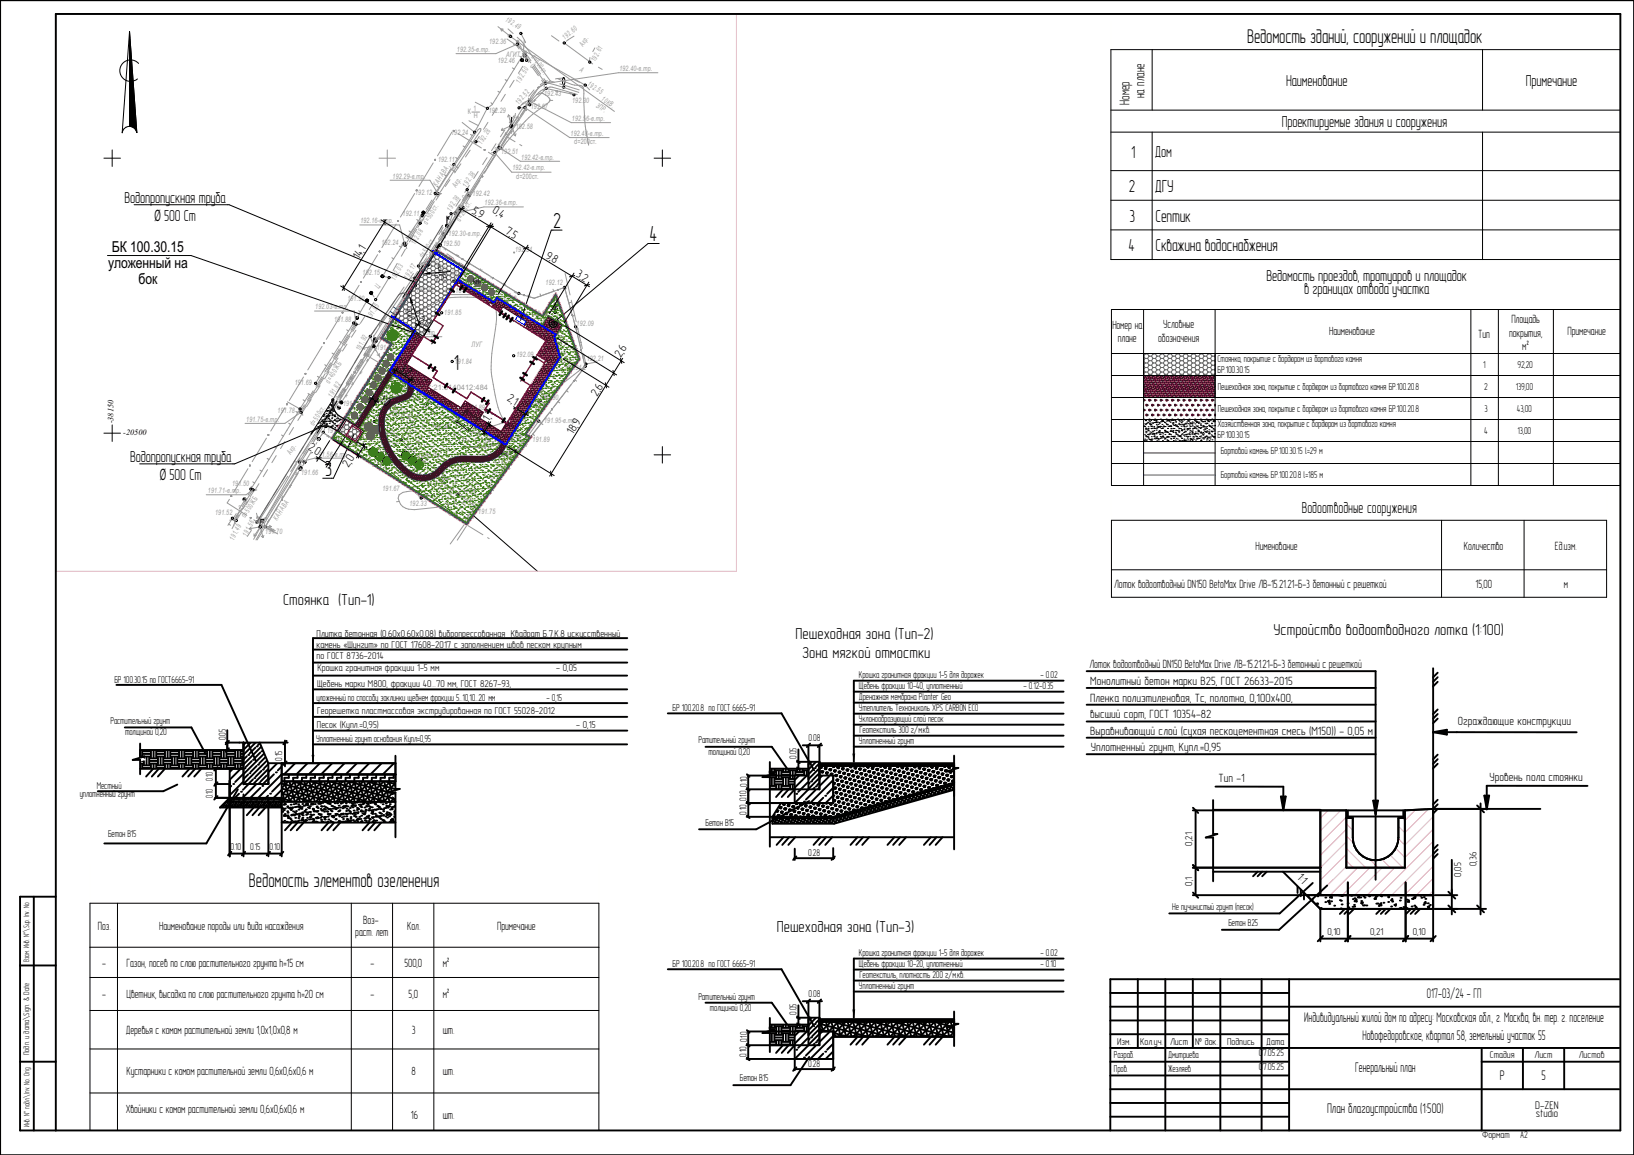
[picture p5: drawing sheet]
<svg xmlns="http://www.w3.org/2000/svg" width="594mm" height="420mm" viewBox="0 0 594 420" stroke-linecap="round" stroke-linejoin="round" font-family="sans-serif">
<defs><g id="words">
<g font-size="8">
<text x="201.1" y="82.8">2</text>
<text x="236.1" y="87.7">4</text>
<text x="165" y="134.5">1</text>
<text x="118.2" y="173.1">3</text>
</g>
<g font-size="7.3">
<text x="453.4" y="15.8">Ведомость зданий, сооружений и площадок</text>
<text x="90.5" y="322.7">Ведомость элементов озеленения</text>
</g>
<g font-size="6.4">
<text x="411.2" y="57.4">1</text>
<text x="410.4" y="69.8">2</text>
<text x="419.8" y="69.8">ДГУ</text>
<text x="410.5" y="80.6">3</text>
<text x="420.1" y="80.6">Септик</text>
<text x="410.3" y="91.4">4</text>
<text x="420.1" y="91.4">Скважина водоснабжения</text>
</g>
<g font-size="5.8">
<text x="467.6" y="31.2">Наименование</text>
<text x="554.7" y="31.2">Примечание</text>
<text x="465.9" y="46.2">Проектируемые здания и сооружения</text>
<text x="419.8" y="57.2">Дом</text>
<text x="45.3" y="73.8">Водопропускная труба</text>
<text x="56.1" y="80.4">Ø 500 Ст</text>
<text x="460.4" y="102.3">Ведомость проездов, тротуаров и площадок</text>
<text x="474.1" y="106.8">в границах отвода участка</text>
<text x="47.3" y="168.1">Водопропускная труба</text>
<text x="58.2" y="174.7">Ø 500 Ст</text>
<text x="473.3" y="186.4">Водоотводные сооружения</text>
<text x="102.9" y="219.9">Стоянка (Тип-1)</text>
<text x="289.2" y="232.4">Пешеходная зона (Тип-2)</text>
<text x="463" y="231">Устройство водоотводного лотка (1:100)</text>
<text x="291.6" y="239.4">Зона мягкой отмостки</text>
<text x="282.4" y="338.9">Пешеходная зона (Тип-3)</text>
</g>
<g font-size="5.5">
<text x="40.7" y="91.8">БК 100.30.15</text>
<text x="39.3" y="97.6">уложенный на</text>
<text x="50.3" y="103.5">бок</text>
</g>
<g font-size="5.2">
<text x="416" y="35.7" transform="rotate(-90 416 35.7)">на плане</text>
<text x="410.6" y="38.1" transform="rotate(-90 410.6 38.1)">Номер</text>
</g>
<g font-size="5.1">
<text x="518.7" y="362.8">017-03/24 - ГП</text>
<text x="474.1" y="371.6">Индивидуальный жилой дом по адресу: Московская обл., г. Москва, вн. тер. г. поселение</text>
<text x="495.3" y="378.1">Новофедоровское, квартал 58, земельный участок 55</text>
<text x="492.6" y="389.8">Генеральный план</text>
<text x="545.2" y="392.9">Р</text>
<text x="560.3" y="392.8">5</text>
<text x="482.4" y="404.8">План благоустройства (1:500)</text>
</g>
<g font-size="4.4">
<text x="171.3" y="77.5" transform="rotate(31 171.3 77.5)">5,</text>
<text x="178.7" y="77.1" transform="rotate(31 178.7 77.1)">0,</text>
<text x="173.3" y="78.7" transform="rotate(31 173.3 78.7)">9</text>
<text x="180.9" y="78.4" transform="rotate(31 180.9 78.4)">4</text>
<text x="183.4" y="84.8" transform="rotate(31 183.4 84.8)">7,</text>
<text x="185.5" y="86.1" transform="rotate(31 185.5 86.1)">5</text>
<text x="130.5" y="94.6" transform="rotate(-58 130.5 94.6)">14,</text>
<text x="132.5" y="91.3" transform="rotate(-58 132.5 91.3)">1</text>
<text x="198" y="93.7" transform="rotate(31 198 93.7)">9,</text>
<text x="200.2" y="95" transform="rotate(31 200.2 95)">8</text>
<text x="209.2" y="100.5" transform="rotate(31 209.2 100.5)">3,</text>
<text x="211.2" y="101.7" transform="rotate(31 211.2 101.7)">2</text>
<text x="151.8" y="116.9" transform="rotate(32 151.8 116.9)">2,</text>
<text x="153.9" y="118.3" transform="rotate(32 153.9 118.3)">0</text>
<text x="404.4" y="119.5">Номер на</text>
<text x="422.9" y="119.5">Условные</text>
<text x="549.4" y="117.6">Площадь</text>
<text x="406.4" y="124.3">плане</text>
<text x="421" y="124.3">обозначения</text>
<text x="483.2" y="121.8">Наименование</text>
<text x="537.4" y="122.8">Тип</text>
<text x="548.6" y="122.4">покрытия,</text>
<text x="569.8" y="121.9">Примечание</text>
<text x="225.7" y="130.3" transform="rotate(-58 225.7 130.3)">2,</text>
<text x="227" y="128.1" transform="rotate(-58 227 128.1)">6</text>
<text x="553.4" y="127.2">м²</text>
<text x="145" y="134.7" transform="rotate(32 145 134.7)">3,</text>
<text x="147" y="136" transform="rotate(32 147 136)">2</text>
<text x="218.4" y="142" transform="rotate(-58 218.4 142)">6</text>
<text x="137.7" y="145.8" transform="rotate(32 137.7 145.8)">1,</text>
<text x="139.3" y="146.9" transform="rotate(32 139.3 146.9)">0</text>
<text x="184.1" y="145.6" transform="rotate(32 184.1 145.6)">2,</text>
<text x="186.2" y="146.9" transform="rotate(32 186.2 146.9)">1</text>
<text x="217" y="144.2" transform="rotate(-58 217 144.2)">2,</text>
<text x="177.7" y="153.4" transform="rotate(-58 177.7 153.4)">1,</text>
<text x="178.7" y="151.7" transform="rotate(-58 178.7 151.7)">7</text>
<text x="210.3" y="155.1" transform="rotate(-58 210.3 155.1)">9</text>
<text x="208.3" y="158.3" transform="rotate(-58 208.3 158.3)">18,</text>
<text x="111.8" y="163.4" transform="rotate(32 111.8 163.4)">2,</text>
<text x="113.9" y="164.8" transform="rotate(32 113.9 164.8)">0</text>
<text x="126.7" y="170.3" transform="rotate(-58 126.7 170.3)">2,</text>
<text x="128" y="168.1" transform="rotate(-58 128 168.1)">0</text>
<text x="456.4" y="199.8">Нименование</text>
<text x="532.2" y="199.8">Количество</text>
<text x="565.3" y="199.8">Ед.изм.</text>
<text x="405.1" y="213.8">Лоток водоотводный DN150 BetoMax Drive ЛВ-15.21.21-Б-3 бетонный с решеткой</text>
<text x="536.4" y="213.8">15,00</text>
<text x="568.5" y="213.8">м</text>
<text x="396.1" y="243">Лоток водоотводный DN150 BetoMax Drive ЛВ-15.21.21-Б-3 бетонный с решеткой</text>
<text x="396.3" y="249.1">Монолитный бетон марки В25, ГОСТ 26633-2015</text>
<text x="396.4" y="255.2">Пленка полиэтиленовая, Тс, полотно, 0,100х400,</text>
<text x="396.3" y="261.2">высший сорт, ГОСТ 10354-82</text>
<text x="529.9" y="263.8">Ограждающие конструкции</text>
<text x="396.3" y="267.2">Выравнивающий слой (сухая пескоцементная смесь (М150)) - 0,05 м</text>
<text x="396.5" y="273.2">Уплотненный грунт, Купл.=0,95</text>
<text x="443" y="284.4">Тип -1</text>
<text x="541.5" y="284.1">Уровень пола стоянки</text>
<text x="471.3" y="319.3" transform="rotate(46 471.3 319.3)">1:</text>
<text x="472.6" y="320.7" transform="rotate(46 472.6 320.7)">1</text>
<text x="132" y="335.8">Воз-</text>
<text x="35.6" y="338.1">Поз.</text>
<text x="57.9" y="338.1">Наименование породы или вида насаждения</text>
<text x="129.2" y="340.3">раст. лет</text>
<text x="148.1" y="338.1">Кол.</text>
<text x="180.8" y="338.1">Примечание</text>
<text x="37.1" y="351.6">-</text>
<text x="46" y="351.6">Газон, посев по слою растительного грунта h=15 см</text>
<text x="134.6" y="351.6">-</text>
<text x="147" y="351.6">500,0</text>
<text x="160.9" y="351.6">м²</text>
<text x="37.1" y="363.1">-</text>
<text x="46" y="363.1">Цветник, высадка по слою растительного грунта h=20 см</text>
<text x="134.6" y="363.1">-</text>
<text x="148.5" y="363.1">5,0</text>
<text x="160.9" y="363.1">м²</text>
<text x="45.7" y="376.1">Деревья с комом растительной земли 1,0х1,0х0,8 м</text>
<text x="149.7" y="376.1">3</text>
<text x="160.9" y="376.1">шт.</text>
<text x="46" y="391.1">Кустарники с комом растительной земли 0,6х0,6х0,6 м</text>
<text x="149.6" y="391.1">8</text>
<text x="160.9" y="391.1">шт.</text>
<text x="45.7" y="404.8">Хвойники с комом растительной земли 0,6х0,6х0,6 м</text>
<text x="149.4" y="407.1">16</text>
<text x="160.9" y="407.1">шт.</text>
</g>
<g font-size="4.1">
<text x="558.1" y="403.4">D-ZEN</text>
<text x="558.3" y="406.3">studio</text>
</g>
<g font-size="3.6">
<text x="159.3" y="98.7" transform="rotate(-6 159.3 98.7)">6</text>
<text x="158.2" y="102.4" transform="rotate(-6 158.2 102.4)">7,</text>
<text x="159.9" y="102.2" transform="rotate(-6 159.9 102.2)">70</text>
<text x="147.3" y="112.8" transform="rotate(70 147.3 112.8)">8,</text>
<text x="151.1" y="112.9" transform="rotate(70 151.1 112.9)">6</text>
<text x="147.8" y="114.3" transform="rotate(70 147.8 114.3)">40</text>
<text x="442.6" y="131.7">Стоянка, покрытие с бордюром из бортового камня</text>
<text x="442.6" y="135.7">БР.100.30.15</text>
<text x="539.1" y="133.8">1</text>
<text x="551.7" y="133.8">92,20</text>
<text x="442.7" y="141.8">Пешеходная зона, покрытие с бордюром из бортового камня БР.100.20.8</text>
<text x="539.5" y="141.8">2</text>
<text x="551" y="141.7">139,00</text>
<text x="442.7" y="149.9">Пешеходная зона, покрытие с бордюром из бортового камня БР.100.20.8</text>
<text x="539.6" y="149.8">3</text>
<text x="551.4" y="149.7">43,00</text>
<text x="442.6" y="155.4">Хозяйственная зона, покрытие с бордюром из бортового камня</text>
<text x="442.6" y="159.4">БР.100.30.15</text>
<text x="539.5" y="157.8">4</text>
<text x="551.7" y="157.7">13,00</text>
<text x="443.8" y="165.2">Бортовой камень БР.100.30.15 l=29 м</text>
<text x="443.8" y="173.8">Бортовой камень БР.100.20.8 l=185 м</text>
<text x="115.1" y="231.7">Плитка бетонная (0,60х0,60х0,08) вибропрессованная Квадрат Б.7.К.8 искусственный</text>
<text x="115.1" y="235.7">камень «Шунгит» по ГОСТ 17608-2017 с заполнением швов песком крупным</text>
<text x="115.1" y="239.7">по ГОСТ 8736-2014</text>
<text x="115.4" y="244">Крошка гранитная фракции 1-5 мм</text>
<text x="202.2" y="244">- 0,05</text>
<text x="41.6" y="248.3">БР 100.30.15 по ГОСТ6665-91</text>
<text x="115.2" y="249.8">Щебень марки М800, фракции 40...70 мм, ГОСТ 8267-93,</text>
<text x="312.3" y="250.4">Щебень фракции 10-40, уплотненный</text>
<text x="312.3" y="246.4">Крошка гранитная фракции 1-5 для дорожек</text>
<text x="372" y="250.6">- 0.12-0.35</text>
<text x="378.3" y="246.4">- 0.02</text>
<text x="115" y="254.8">уложенный по способу заклинки щебнем фракции 5...10,10...20 мм</text>
<text x="198.7" y="254.8">- 0,15</text>
<text x="312.2" y="254.6">Дренажная мембрана Planter Geo</text>
<text x="40.2" y="263.2">Растительный грунт</text>
<text x="115.2" y="259.8">Георешетка пластмассовая экструдированная по ГОСТ 55028-2012</text>
<text x="244.5" y="258.5">БР 100.20.8 по ГОСТ 6665-91</text>
<text x="312.3" y="262.6">Уклонообразующий слой песок</text>
<text x="312.3" y="258.6">Утеплитель Технониколь XPS CARBON ECO</text>
<text x="45.5" y="267.4">толщиной 0,20</text>
<text x="82.1" y="269.2" transform="rotate(-90 82.1 269.2)">0.05</text>
<text x="115" y="269.9">Уплотненный грунт основания Купл=0,95</text>
<text x="115.2" y="264.6">Песок (Купл.=0,95)</text>
<text x="209.5" y="264.6">- 0,15</text>
<text x="294" y="269.5">0.08</text>
<text x="312.5" y="266.6">Геотекстиль 300 г/м.кв.</text>
<text x="253.9" y="270.1">Ратительный грунт</text>
<text x="257.5" y="274.7">толщиной 0,20</text>
<text x="289.5" y="276" transform="rotate(-90 289.5 276)">0.05</text>
<text x="312.3" y="270.6">Уплотненный грунт</text>
<text x="102.5" y="276.6" transform="rotate(-90 102.5 276.6)">0.15</text>
<text x="35.2" y="286.9">Местный</text>
<text x="77.3" y="283.9" transform="rotate(-90 77.3 283.9)">0.10</text>
<text x="271.6" y="286" transform="rotate(-90 271.6 286)">0.10</text>
<text x="29" y="289.8">уплотненный грунт</text>
<text x="77.3" y="290.3" transform="rotate(-90 77.3 290.3)">0.10</text>
<text x="271.4" y="291.4" transform="rotate(-90 271.4 291.4)">0.10</text>
<text x="271.4" y="296.4" transform="rotate(-90 271.4 296.4)">0.10</text>
<text x="39.3" y="304.5">Бетон В15</text>
<text x="256.5" y="300.2">Бетон В15</text>
<text x="83.8" y="309">0.10</text>
<text x="91" y="309">0.15</text>
<text x="98" y="309">0.10</text>
<text x="293.8" y="311.4">0.28</text>
<text x="433.4" y="307.5" transform="rotate(-90 433.4 307.5)">0,21</text>
<text x="536.8" y="314.9" transform="rotate(-90 536.8 314.9)">0,36</text>
<text x="433.4" y="322.1" transform="rotate(-90 433.4 322.1)">0,1</text>
<text x="531.2" y="318.8" transform="rotate(-90 531.2 318.8)">0,05</text>
<text x="426.1" y="330.9">Не пучинистый грунт (песок)</text>
<text x="446.6" y="336.7">Бетон В25</text>
<text x="482.6" y="340.1">0,10</text>
<text x="498.1" y="340.1">0,21</text>
<text x="513.6" y="340.1">0,10</text>
<text x="312.3" y="347.5">Крошка гранитная фракции 1-5 для дорожек</text>
<text x="378.3" y="347.7">- 0.02</text>
<text x="244.5" y="351.5">БР 100.20.8 по ГОСТ 6665-91</text>
<text x="312.3" y="351.5">Щебень фракции 10-20, уплотненный</text>
<text x="378.3" y="351.7">- 0.10</text>
<text x="312.3" y="359.7">Уплотненный грунт</text>
<text x="312.5" y="355.7">Геотекстиль, плотность 200 г/м.кв.</text>
<text x="253.9" y="363.6">Ратительный грунт</text>
<text x="294" y="362.6">0.08</text>
<text x="258.1" y="367.8">толщиной 0,20</text>
<text x="289.5" y="369" transform="rotate(-90 289.5 369)">0.05</text>
<text x="271.6" y="379.1" transform="rotate(-90 271.6 379.1)">0.10</text>
<text x="406.1" y="379.8">Изм.</text>
<text x="414.5" y="379.8">Кол.уч.</text>
<text x="425.3" y="379.8">Лист</text>
<text x="434.5" y="379.8">№ док.</text>
<text x="446.1" y="379.8">Подпись</text>
<text x="460.3" y="379.8">Дата</text>
<text x="271.4" y="384.4" transform="rotate(-90 271.4 384.4)">0.10</text>
<text x="293.8" y="388">0.28</text>
<text x="404.9" y="384.8">Разраб.</text>
<text x="404.9" y="389.8">Пров.</text>
<text x="424.6" y="384.8">Дмитриева</text>
<text x="424.6" y="389.8">Жезляев</text>
<text x="457.6" y="384">07.05.25</text>
<text x="457.6" y="389">07.05.25</text>
<text x="541.6" y="384.8">Стадия</text>
<text x="557.8" y="384.8">Лист</text>
<text x="573.9" y="384.8">Листов</text>
<text x="269" y="393.2">Бетон В15</text>
<text x="538.8" y="413.9">Формат</text>
<text x="552.6" y="413.9">А2</text>
</g>
<g font-size="3">
<text x="41.3" y="154" transform="rotate(-90 41.3 154)">-38150</text>
<text x="44.8" y="158.3">-20500</text>
</g>
<g font-size="2.9">
<text x="172" y="103.2">КН-1</text>
<text x="182" y="166.3">КН-3</text>
<text x="10.6" y="349.9" transform="rotate(-90 10.6 349.9)">Взам. Инв. N°\Sup. Inv. No</text>
<text x="10.6" y="383.7" transform="rotate(-90 10.6 383.7)">Подп. и дата\Sign. &amp; Date</text>
<text x="10.7" y="409.9" transform="rotate(-90 10.7 409.9)">Инв. N° подл.\Inv. No. Orig</text>
</g>
<g font-size="2.7" fill="#999">
<text x="183.5" y="7.5" transform="rotate(34 183.5 7.5)">192.49</text>
<text x="177.8" y="15.8">192.36</text>
<text x="205.3" y="14.6" transform="rotate(-39 205.3 14.6)">192.60</text>
<text x="212" y="17.1" transform="rotate(-56 212 17.1)">Акр.</text>
<text x="166.1" y="18.7">192.35-в.тр.</text>
<text x="181" y="23">192.46</text>
<text x="184" y="20.6">АГИТ</text>
<text x="192.7" y="23.8" transform="rotate(54 192.7 23.8)">С</text>
<text x="193.1" y="20.7" transform="rotate(54 193.1 20.7)">d=500ст.</text>
<text x="216.3" y="22.6" transform="rotate(-61 216.3 22.6)">192.61</text>
<text x="210.5" y="25.9" transform="rotate(34 210.5 25.9)">А</text>
<text x="225.1" y="25.9">192.40-в.тр.</text>
<text x="189" y="30.4" transform="rotate(-58 189 30.4)">192.50</text>
<text x="197.8" y="34.8">192.43</text>
<text x="213.4" y="31" transform="rotate(34 213.4 31)">192.55</text>
<text x="170.1" y="41.6">К</text>
<text x="172.2" y="40.3">1</text>
<text x="177.7" y="41.2">192.29</text>
<text x="188.6" y="38.2" transform="rotate(-50 188.6 38.2)">192.52</text>
<text x="192.1" y="38.5" transform="rotate(-58 192.1 38.5)">С</text>
<text x="193" y="39.8">192.67</text>
<text x="208" y="37.4">192.30</text>
<text x="216.4" y="38.8" transform="rotate(36 216.4 38.8)">3ПР.</text>
<text x="218.5" y="36.3" transform="rotate(36 218.5 36.3)">10КВ.</text>
<text x="172.2" y="43">Н</text>
<text x="187.5" y="47">192.58</text>
<text x="207.9" y="44">192.56-в.тр.</text>
<text x="164" y="49.2">192.24</text>
<text x="175.2" y="52.6" transform="rotate(-58 175.2 52.6)">192.28</text>
<text x="207.4" y="49.5">192.48-в.тр.</text>
<text x="208.8" y="52.5">d=200ст.</text>
<text x="159.2" y="58.9">192.11</text>
<text x="181.3" y="55.2" transform="rotate(-58 181.3 55.2)">С</text>
<text x="182.2" y="56.1">192.51</text>
<text x="189.5" y="58">192.42-в.тр.</text>
<text x="142.7" y="64.9">192.29-в.тр.</text>
<text x="164.8" y="61.8" transform="rotate(-57 164.8 61.8)">Ц</text>
<text x="186.3" y="61.8">192.42-в.тр.</text>
<text x="187.7" y="65.1">d=200ст.</text>
<text x="150.9" y="70.8">192.12</text>
<text x="158.8" y="67.9" transform="rotate(-56 158.8 67.9)">КАНАВА</text>
<text x="165.8" y="68.5" transform="rotate(-57 165.8 68.5)">Акр.</text>
<text x="169.6" y="68.2" transform="rotate(-57 169.6 68.2)">192.38</text>
<text x="171.8" y="71.3">192.42</text>
<text x="163.9" y="76.9" transform="rotate(-57 163.9 76.9)">192.38</text>
<text x="169.4" y="72.7" transform="rotate(-58 169.4 72.7)">С</text>
<text x="176.1" y="74.6">192.36-в.тр.</text>
<text x="131" y="81.2">192.16-в.тр.</text>
<text x="146.4" y="78.4">192.11</text>
<text x="153.9" y="80.2" transform="rotate(-58 153.9 80.2)">С</text>
<text x="155.2" y="81.8" transform="rotate(-58 155.2 81.8)">d=500ст.</text>
<text x="167.3" y="80.7" transform="rotate(-58 167.3 80.7)">d=200ст.</text>
<text x="138.6" y="89">192.24</text>
<text x="150.9" y="89.2" transform="rotate(-60 150.9 89.2)">192.08</text>
<text x="161.1" y="89.5">192.50</text>
<text x="163.1" y="85.8">192.30-в.тр.</text>
<text x="153.9" y="93.9" transform="rotate(-58 153.9 93.9)">d=500ст.</text>
<text x="156.3" y="94.1" transform="rotate(-58 156.3 94.1)">С</text>
<text x="156.7" y="95.2" transform="rotate(35 156.7 95.2)">Бет.пл.</text>
<text x="157.6" y="91.7" transform="rotate(35 157.6 91.7)">192.48</text>
<text x="187.3" y="91.5">192.34</text>
<text x="131.8" y="100">192.15</text>
<text x="148.3" y="101.7" transform="rotate(-59 148.3 101.7)">192.17</text>
<text x="164.6" y="101.6" transform="rotate(-57 164.6 101.6)">192.17</text>
<text x="137.7" y="105.2" transform="rotate(-57 137.7 105.2)">Ц</text>
<text x="143.6" y="102" transform="rotate(-60 143.6 102)">192.03</text>
<text x="151.3" y="106.1">192.32</text>
<text x="161.6" y="106.7">192.18-в.тр.</text>
<text x="167" y="103.2" transform="rotate(-57 167 103.2)">191.99</text>
<text x="198.4" y="103.7">192.12</text>
<text x="114.6" y="112.5">192.03-в.тр.</text>
<text x="126.3" y="109.4">191.90</text>
<text x="181.5" y="109.5">192.08</text>
<text x="121.5" y="117.3">191.88</text>
<text x="134.7" y="116.4" transform="rotate(-57 134.7 116.4)">191.95</text>
<text x="161.5" y="114.5">191.85</text>
<text x="193" y="114.9">192.25</text>
<text x="209.6" y="118.5">192.09</text>
<text x="146.7" y="121.9">191.93-в.тр.</text>
<text x="130.9" y="127.8" transform="rotate(-62 130.9 127.8)">191.92</text>
<text x="137" y="127.2">191.95</text>
<text x="171.5" y="126">ЛУГ</text>
<text x="187.7" y="129.8">192.09</text>
<text x="213.3" y="131.4">192.21</text>
<text x="119.3" y="135.7" transform="rotate(-58 119.3 135.7)">С</text>
<text x="165.3" y="132.4">191.84</text>
<text x="205.2" y="134.7">191.94</text>
<text x="107.1" y="139.9">191.69</text>
<text x="119.7" y="139.6" transform="rotate(-58 119.7 139.6)">d=400ЖБ</text>
<text x="153.8" y="141.7">77:21:0140412:484</text>
<text x="120.8" y="144.8" transform="rotate(-59 120.8 144.8)">191.82</text>
<text x="123.5" y="145.8" transform="rotate(-58 123.5 145.8)">С</text>
<text x="124.7" y="147.8">191.78</text>
<text x="144.4" y="145.7" transform="rotate(-58 144.4 145.7)">56</text>
<text x="145.4" y="149.9">1</text>
<text x="155.7" y="146.7">192.01</text>
<text x="170.1" y="149.1">191.89</text>
<text x="191.1" y="146.8">Д</text>
<text x="193.3" y="145.5">1</text>
<text x="193.4" y="148.1">Н</text>
<text x="196.8" y="145.4">192.00</text>
<text x="89.5" y="153.3">191.75-в.тр.</text>
<text x="100.9" y="150.3">191.78</text>
<text x="114.1" y="155" transform="rotate(-58 114.1 155)">d=500ст.</text>
<text x="127.9" y="152.9">Ф.С.</text>
<text x="143.2" y="151.2">Д</text>
<text x="145.6" y="152.6">ж</text>
<text x="157.8" y="155.8">192.02</text>
<text x="185.1" y="153.6">192.00</text>
<text x="197.8" y="153.8">191.95-в.тр.</text>
<text x="118.9" y="157.6">191.71</text>
<text x="129.6" y="156.2">191.97</text>
<text x="172.3" y="161.1">192.07</text>
<text x="185.6" y="159.8">Д</text>
<text x="187.8" y="158.5">1</text>
<text x="187.9" y="161.1">Н</text>
<text x="193.6" y="160.6">191.89</text>
<text x="105.7" y="165.6" transform="rotate(-57 105.7 165.6)">Акр.</text>
<text x="114.7" y="166.1">191.56-в.тр.</text>
<text x="138.7" y="162.5">191.95</text>
<text x="153.5" y="166.7">191.90</text>
<text x="179.8" y="165.6">191.83</text>
<text x="109.5" y="172.7">191.66</text>
<text x="137.2" y="169.1">191.82</text>
<text x="75.6" y="179.2">191.71-в.тр.</text>
<text x="84.4" y="176.7">191.50</text>
<text x="139" y="178.5">191.67</text>
<text x="153.4" y="175.5">Д</text>
<text x="155.6" y="174.1">1</text>
<text x="155.7" y="176.8">ж</text>
<text x="166.8" y="179.7">191.98</text>
<text x="178.9" y="175.1" transform="rotate(-54 178.9 175.1)">d=80ст.</text>
<text x="179.3" y="177.4" transform="rotate(-54 179.3 177.4)">В</text>
<text x="88.3" y="185.4" transform="rotate(-58 88.3 185.4)">С</text>
<text x="148.9" y="183.9">192.33</text>
<text x="78.2" y="187.4">191.52</text>
<text x="89.2" y="188.5" transform="rotate(-58 89.2 188.5)">d=500ЖБ</text>
<text x="100.7" y="189.3" transform="rotate(-56 100.7 189.3)">КАНАВА</text>
<text x="173.8" y="187">191.75</text>
<text x="85" y="196.6" transform="rotate(-62 85 196.6)">191.49</text>
<text x="89.8" y="195.1" transform="rotate(-62 89.8 195.1)">191.56</text>
<text x="96.4" y="194.1">191.70</text>
</g>
<text font-size="1.4" fill="#fff" x="0" y="420.2">GSPublisherVersion 0.0.100.100</text>
</g></defs>
<path d="M143.3 116l7.1 4.5-21.3 34-3.6-2.2 17-27.2-3.4-2.3z" fill="none" stroke="#007f00" stroke-width=".36"/>
<path d="M167 104.2h.1M167 104.2l-1.3-.8 1.1-1.7 12.8 8 1-1.6 16.6 10.3 2.1-3.4 5.1 3.2-2.7 4.3 2 7.5-19.7 31.9-42.7-26.7 9.1-14.4 3.2 2.1-5.9 9.6 9.3 5.8-1.6 2.4 11.2 7M167 104.2l11 6.9M178 111.1l3.7 2.3 1.1-1.8 8.7 5.5-1.1 1.8 8.1 5-3.3 5.2 3.3 2-16.3 25.9-7.9-4.9 1.4-2.1-6.6-4.2-1.6 2.5-.9-.6M178 111.1h.1M156.5 138h.1M196.8 126.6h.1M155.9 141.1h.1M166.6 147.7h.1M184.6 153.2h.1" fill="none" stroke="#4f1400" stroke-width=".36"/>
<!-- layer: Defpoints -->
<path d="M165.7 103.4l32.8 20.5-3.3 5.2 3.3 2-16.3 25.9-7.9-4.9 1.4-2.1-6.6-4.2-1.6 2.5-12.1-7.6 1.6-2.4-9.3-5.8zM149.7 129.1l.1 .1" fill="none" stroke="#ff7fff" stroke-width=".4"/>
<g fill="none" stroke="#000" stroke-width=".36">
<path d="M190.3 20v.2M190.4 19.8v.6M190.5 19.7v.8M190.6 19.7v.8M190.7 19.6v1M190.8 19.6v1M190.9 19.6v1M191 19.6v1M191.1 19.7v.8M191.2 19.8v.6M191.3 19.9v.3M189.3 21.8v.2"/>
<path d="M189.4 21.6v.5M189.5 21.5v.8M189.6 21.4v.9M189.7 21.4v1M189.8 21.4v1M189.9 21.4v1M190 21.4v.9M190.1 21.5v.8M190.2 21.6v.6M190.3 21.7v.3M204.7 28.3l.2-.1a2.33 2.33 0 0 1 0 2.7l-.4-.8zM204.9 30.9v.4"/>
<path d="M185.9 42.7v2.5M153.4 77.3h1M153.4 77.2h1M153.4 77.4h1M153.5 77.5h.9M153.5 77.1h.9M153.5 77.6h.8M153.5 77h.8M153.6 77.7h.7M153.7 76.9h.5M153.8 77.8h.3M153.8 76.8h.2"/>
<path d="M138.9 100h.3M155 96.3h1M155 96.4h1M155 96.1h1M155.1 96.1h.9M155.1 96.5h.9M155.1 96.6h.8M155.1 96h.8M155.2 95.9h.7M155.2 96.7h.6M155.4 96.7h.3M155.4 95.8h.2"/>
<path d="M159.5 89.2h1M159.5 89.3h1M159.5 89.1h1M159.5 89.4h.9M159.5 89h.9M159.6 89.5h.8M159.6 88.9h.8M159.6 89.6h.7M159.7 88.8h.5M159.8 89.7h.3M159.9 88.7h.2M129.3 115.6h1"/>
<path d="M129.3 115.5h1M129.3 115.7h1M129.3 115.8h1M129.4 115.3h.8M129.4 115.9h.8M129.4 115.9h.7M129.4 115.2h.7M129.5 115.2h.5M129.6 116.1h.3M132.9 109.3h1M133 109.4h.9M133 109.2h.9"/>
<path d="M133 109.1h.9M133 109.5h.9M133 109.6h.8M133 109h.8M133.2 109.7h.5M133.2 108.9h.5M133.3 109.8h.3M133.3 108.8h.3M134.4 106.5h1M134.4 106.6h1M134.5 106.7h.9M134.5 106.4h.9"/>
<path d="M134.5 106.8h.9M134.5 106.8h.8M134.5 106.2h.8M134.6 106.2h.7M134.7 107h.5M134.8 107h.3M134.8 106.1h.3M138.5 100.4h1M138.5 100.5h1M138.6 100.6h.9M138.6 100.3h.9M138.6 100.7h.9"/>
<path d="M138.6 100.7h.8M138.6 100.1h.8M138.7 100.1h.7M138.8 100.9h.5M138.9 100.9h.3M200.8 112l1 .9 1-.9M201 111.3l.8 .7 .8-.7M201.3 110.8l.5 .5 .5-.5M201.5 110.4l.3 .2 .3-.2M201.8 110.1v3.1M135.8 122.9v2.5M135.8 123.2h1.5"/>
<path d="M136.5 123.2v.9l.3 .4 .3-.4v-.9M115.4 159.6h1M115.4 159.7h.9M115.4 159.5h.9M115.4 159.4h.9M115.4 159.9h.9M115.5 159.9h.8M115.5 159.3h.7M115.7 159.1h.3M118 154.9h1M118 154.9h.9M118 155h.9"/>
<path d="M118 154.8h.9M118 155.1h.9M118 154.7h.9M118 155.2h.9M118.1 154.6h.7M118.1 155.3h.7M118.2 154.5h.5M118.3 155.4h.3M118.3 154.4h.3M122.7 148.3h1M122.7 148.4h.9M122.7 148.1h.9"/>
<path d="M122.7 148.5h.9M122.8 148.6h.8M122.8 148h.8M122.8 147.9h.7M122.9 148.7h.5M123 148.7h.3M123 147.8h.3M123.6 146.3h1M123.6 146.4h1M123.6 146.5h1M123.6 146.2h1M123.6 146.2h.9"/>
<path d="M123.6 146.6h.9M123.7 146.6h.8M123.7 146h.8M123.7 146h.7M123.8 146.8h.6M123.9 146.8h.3M124 145.9h.2M166.1 153.3l4.3 3.5M167.5 153.2l-1.4 .1M167.8 151.2l.8 .6M168.9 154.3l-.7 .8M169.5 149.1l-3.4 4.2"/>
<path d="M169.5 149.1l4.3 3.4M169.5 149.1l.2 1.4M170.2 155.3l.2 1.5M171.3 154l.8 .6M171.7 150.8l-.7 .8M173.8 152.5l-3.4 4.3M173.8 152.5l-1.4 .2M108.7 170.4h1M108.7 170.5h1M108.7 170.3h1M108.7 170.6h1M108.7 170.2h1"/>
<path d="M108.8 170.6h.8M108.8 170.2h.8M108.9 170.8h.7M108.9 170h.6M108.9 170.8h.6M110.2 168h1M110.2 167.8h1M110.2 168.1h1M110.3 168.2h.8M110.3 167.7h.8M110.3 168.3h.7M110.4 167.6h.6"/>
<path d="M110.4 168.4h.6M110.6 167.5h.2M115.6 160h.5M115.7 160.1h.3M88.4 181.6h1M88.4 181.5h1M88.4 181.8h1M88.4 181.4h.9M88.4 181.8h.9M88.5 181.3h.8M88.5 181.9h.7M88.5 181.2h.7"/>
<path d="M88.6 182h.6M88.6 181.2h.5M94.6 188.6v2.5M94.6 188.8h1.5M95.2 188.8v1l.3 .3 .3-.3v-1"/>
<circle cx="189.8" cy="21.9" r=".5"/>
<circle cx="190.8" cy="20.1" r=".5"/>
<circle cx="204.9" cy="31.7" r=".4"/>
<circle cx="185.9" cy="45.7" r=".5"/>
<circle cx="185.9" cy="45.7" r=".1"/>
<circle cx="153.9" cy="77.3" r=".5"/>
<circle cx="155.5" cy="96.3" r=".5"/>
<circle cx="160" cy="89.2" r=".5"/>
<circle cx="129.8" cy="115.6" r=".5"/>
<circle cx="133.4" cy="109.3" r=".5"/>
<circle cx="134.9" cy="106.5" r=".5"/>
<circle cx="139" cy="100.5" r=".5"/>
<circle cx="201.8" cy="113.6" r=".4"/>
<circle cx="135.8" cy="125.9" r=".1"/>
<circle cx="135.8" cy="125.9" r=".5"/>
<circle cx="115.9" cy="159.6" r=".5"/>
<circle cx="118.5" cy="154.9" r=".5"/>
<circle cx="123.2" cy="148.3" r=".5"/>
<circle cx="124.1" cy="146.3" r=".5"/>
<circle cx="170" cy="152.9" r=".14"/>
<circle cx="109.2" cy="170.4" r=".5"/>
<circle cx="110.7" cy="168" r=".5"/>
<circle cx="43.6" cy="192.1" r="1"/>
<circle cx="44.3" cy="198.2" r="1"/>
<circle cx="88.9" cy="181.6" r=".5"/>
<circle cx="94.6" cy="191.6" r=".5"/>
<circle cx="94.6" cy="191.6" r=".1"/>
</g>
<g fill="none" stroke="#999" stroke-width=".36">
<path d="M181 9.7l4.2 3.3M184.3 14.2l6.6 4.5M184.7 10.5l1.8 1.7M185.2 13h.1M185.2 13l38.2 27.5M187.7 16.3l1 1.5M188 13.5l1.7 1.5 10.4 14.4M188.1 16.1l4.9 6.8M188.5 15.8l1 1.4M189.3 12.2l1.8 3.3M189.9 19.4l2.3 3.3M190.7 18.8l2.3 3.3"/>
<path d="M190.9 18.7l-12 19.3-1.8 1.4M190.9 18.7l21.8 12.2M191.2 18.5l.2 3M200.5 13l2.7 1.9M205.1 15.6l9.4 6.9M208.7 13.1l-2.8 1.9M216.2 17.4l-.7 1.4M172.8 37.2l4.3 2.2M177.1 39.4l-3.2 6.3M178.5 37.3l.5 .6M180.5 39.4l-1.5 2.6M181 33.2l.7 .4"/>
<path d="M183.6 28.9l.7 .5M183.7 34.3l-1.6 2.6M186.3 24.7l.6 .4M186.9 29.2l-1.6 2.6M188.9 20.4l.7 .5M189.8 39.6l1-.5 .1 .4-6.9 10.4-2 3.6-.6 .2-.3-.5 .4-1 2.2-3.6 2.6-3.2zM190 24.1l-1.6 2.6M190.3 37.3l-1.9 2.3M190.8 20.1l-1 1.8M191.2 38.4l-.4 .7M192.3 36.7l-1.7 2.3M192.4 36.8l-.4 .6"/>
<path d="M192.6 36.9l-1.7 2.3M193.4 24.3l2.3 3.2M193.8 24l4.6 6.3M194.1 32.7l-1.9 2.3M194.2 23.7l2.3 3.3M194.8 36.4h-.5l-.1 .6M196.9 29.2l1 1.4M197.7 28.6l1.1 1.4M198 32.3l-.1 .6h-.5M199 29.4l-.7 .1-1.9 1.3M202 33.3l.5-.3 .3 .5M204.9 28.5l-3 .2"/>
<path d="M207.1 33.6l.3 .5 .4-.3M207.9 28.8l2.7 1.1M208.7 34.4l-10.1-2.2-6 5.8M213.2 31.4l1.1 1.3M214.4 20.9l-.1 1.6 1.2 .7M217.6 24.4l1.3 .8M165.6 57.3l.7 .4M167.5 59.6l-1 1.4M168 44.5l4.5 3.6M168.3 53.1l.7 .4M170.5 43.9l3.4 1.8M170.9 54.6l-1.7 2.5"/>
<path d="M171 48.9l.7 .4M171.5 40.8h2.8M172.5 48.1l-7.5 11.7 1.5 1.2M173.9 45.7l-1.4 2.4M174.2 49.6l-1.6 2.5M177.1 57.3l-1.7 2.5M177.4 44.5l-1.6 2.6M180.3 55l-.4 .5M180.3 52.3l-1.6 2.5M180.4 56l-4.3 6.7M181.3 53.4l-1.6 2M181.4 53.6l-.4 .4"/>
<path d="M181.6 53.7l-1.6 2M182.3 47.3l.8 .2M182.7 46.6l-.4 .7M183.5 47.2l-1.6 2.5M183.7 48.2l.1 .8 .7-.2M184.5 49.9l-2.6 4.1M184.5 49.9l2.7 1.6M184.8 41.8l1.1 3.9M184.8 41.8l-.3 .7M184.8 41.8l.7 .5M185.9 45.7l-50.1 80.2M185.9 45.7l1.4 3.7"/>
<path d="M185.9 45.7l-3.6 1.6M186.3 47.9l-.5 .1 .1 .6M186.7 49l.6 .4M186.8 42.2l-1.6 2.5M187.6 48.6l-.3 .8M188.3 42.5l-2.4 3.2M188.3 42.5l-.7 .2M188.3 42.5v.8M188.4 43.3l.1 .5-.5 .1M189 52.6l.7 .4M191.4 40.2l-.1-.5-6.8 10.2M151.5 79.8l.7 .5"/>
<path d="M153 78.1l.9 .5M153.3 77.5l.9 .5M153.4 78.4l-5.4 8.1M153.8 76.6l.8 .6M153.8 77.8l-2.1 3.4M154.7 78.3l-2.2 3.4M156.8 75.2l-1.7 2.5M157 72.7l-2.1 3.4M157.8 70.1l.9 .5M157.9 73.3l-2.2 3.3M158.7 70.1l-.6 .9M158.9 67.8l.7 .4"/>
<path d="M159.1 70.4l-5.5 8.7M159.6 70.6l-.7 1M160.2 70.3l-1.7 2.5M161.6 63.6l.6 .4M163.6 65.3l-1.7 2.5M164.1 77.5l-1.5 2.6M165.5 62.5l-1.7-1-5.6 8.8M165.5 62.5l-.2 .4M166.4 77.8l-3.9 7M166.5 61l-1 1.5M167 74.5l-1.9 3M167.4 72.5l-1.7 2.5"/>
<path d="M167.4 74.7l-2 3M168.6 72.5l-3.3 5.1M170.1 69.8l-2 3M170.2 69.9l-1.1 1.8M170.4 70l-1.9 3M170.6 67.4l-1.6 2.5M173.8 62.4l-1.6 2.5M175 64.4l-4.4 6.7M139.7 97.9l.7 .4M142.4 93.7l.7 .4M144.4 95.8l-1.5 2.6M145.2 89.5l.6 .4"/>
<path d="M146.2 88.4l.9 .5M146.6 88.7l-7.6 11.7 2.4 .5-4.8 8M147.4 90.6l-1.5 2.6M147.4 87.9l-.6 1M147.5 86.2l.9 .6M148.3 88.5l-.7 .9M148.7 84l.7 .4M150.3 99.4l-1.7 2.5M150.4 85.4l-1.5 2.6M150.6 82.9l-2.1 3.4M151.5 83.4l-2.2 3.4M151.8 98.8l-1.4 2.1"/>
<path d="M152.6 99.3l-1.4 2.2M152.9 80.2l-5.7 9M153.4 80.2l-1.5 2.6M155 93.7l-2.1 3.4M155.4 94.1l-4.6 7.1M156.3 93.5l-2.6 4.1M157 96.7l-1.9-1.3-1.7 .2-1.4 1.3M158.3 88.7l-2.2 3.3M158.5 88.1l.3 1.6 1.2 .9M159.1 89.2l-2.1 3.4M159.4 98.4l2.5 1.7M160.8 84.8l-1.4 2.2"/>
<path d="M161.1 82.7l-1.6 2.6M161.2 85.1l-5 7.7M161.4 90.6l.5-.2 .2 .6M161.5 86.5l-1.5 2.7 28.5 17.6 5.7 1.7 11-4 4 14.3 3.5 14.5-12.9 16.7M161.6 85.4l-1.4 2.1M162.5 92.3l2.4 1.7M166.1 92.5l.1 .5 .5-.1M167.4 95.7l1.2 .9-.8 1.2M169.9 95.8l.5-.1 .2 .5M174.6 97.7l.1 .6 .6-.1M205.4 99.4l1.8 7.8M126 119.9l.7 .5"/>
<path d="M128.5 117.5l-13.8 21.9M129.1 117.7l-1.5 2.4M129.4 117.9l-10.4 16.7M129.7 118.1l-1.4 2.4M130.3 113l.7 .4M132.6 115.1l-1.6 2.5M133.2 109.7l-3.4 5.9M133.3 108.6l.8 .5M134.2 106.7l.9 .5M134.8 105.9l.8 .5M135.1 106.7l.9 1.3M135.9 110l-1.6 2.5"/>
<path d="M136.7 119.2l-1.7 2.5M138.3 100.5l.8 .6M140.1 114.3l-1.7 2.4M142.3 118.4l-.5 .1 .1 .5M143.5 109.3l-1.7 2.5M144.3 113.7l.1 .6-.5 .1M146.9 104.4l-1.7 2.4M147.7 109.9l-.6 .1 .1 .6M149.7 105.3l.1 .5-.6 .1M151 103.9l-26.6 42M166.2 100.4l-1.2 1.8-.6-.4M178.4 101l.6-.1 .1 .6"/>
<path d="M183.1 103l.1 .5 .6-.1M187 106.3l.5-.2 .2 .6M191.9 107.4l.3 .4 .5-.2M196.3 106.9l.3 .7M201 105.2l.3 .7M205.8 104.9l-.4 .4M207.6 109.9l-.8 .2M207.7 109.2l1.8 7.8M208.9 114.7l-.8 .3M209.9 118.9l1.8 7.8M210.2 119.6l-.7 .2M114.3 139.1l.8 .6"/>
<path d="M115.4 136.9l.6 .4M117 137.1l-2.1 3.3M117.7 137.5l-2.1 3.4M118 132.6l.7 .5M118.2 135.9l-8.7 13.9M119.6 135.2l-1.6 2.5M120.2 132l-2.1 3.4M120.7 128.4l.7 .4M120.9 132.4l-2.2 3.4M122.9 130.2l-1.7 2.5M123.3 126.9l-2.1 3.4M123.4 124.2l.6 .4"/>
<path d="M124 127.3l-2.1 3.4M124.3 139.8l-1.5 2.5M126.1 125.1l-1.6 2.6M126.5 121.8l-2.1 3.4M127.2 122.2l-2.1 3.4M127.4 134.6l-1.6 2.6M127.5 137.3l-.1 .2M127.6 137.2l-.2 .4M127.7 137.2l-.3 .5M127.7 137.8l.3-.4-.3 .4M127.8 137.2l-.2 .6M128 136l-2.1 3.4"/>
<path d="M128.2 139l.2 .6-.6 .1M128.8 136.5l-2.1 3.4M129.4 120.1l-1.7 2.5M130 133.4l.4-.4-.3 .5M130.1 133l-.2 .2M130.2 132.9l-.3 .4M130.4 129.4l-1.5 2.6M130.4 133l-.2 .5 .3-.5M130.5 133.1l-.3 .4M130.5 133.2l-.2 .3M130.5 133.3l-.1 .2M131.1 130.9l-2.1 3.4"/>
<path d="M131.6 135.2l-.6 .2 .2 .5M131.9 126.7l.7 .3M132 131.4l-2.1 3.4M132.4 126.1l-.5 .6M132.6 128.7l-.1 .2M132.7 128.6l-.2 .4M132.8 128.9l12.3 7.3 2.4 1.9v1.8l-.8 2.1M132.9 128.6l-.2 .6M133.1 128.8l-.3 .4M133.1 128.9l-.2 .3M133.1 129l-.1 .2M133.5 124.3l-1.6 2.5"/>
<path d="M133.6 130.6l.1 .6-.5 .1M133.6 128.5l.1 .8 .8-.3M134.3 125.8l-2.1 3.4M134.5 122.1l1.3 3.8M134.5 122.1l-.2 .8M134.5 122.1l.7 .5M135.1 126.3l-2.1 3.4M135.8 125.9l-41.2 65.7M135.8 125.9l8.6 14.9M135.8 125.9l-3.9 .8M136 123l-.7 1.1M136.5 123.2l-13.2 21.3"/>
<path d="M136.9 123.5l-.7 1.1M136.9 126.8l-.5 .1 .1 .6M137.2 122.8l.7-.3 .1 .8M137.9 128.6l-.1 .8-.7-.3M139 122.2l.1 .5-.6 .1M143.1 137.6l-.7-.3-.1 .8M209 138.1l.6 .5M211.4 124.5l-.8 .1M212 134.2l.7 .2M212.1 128.7l.9 3.7 4.1-.8M212.6 129.3l-.8 .2M102.3 158.2l.7 .4"/>
<path d="M104.5 146.1l4.6 2.6M104.9 153.9l.7 .4M106.7 155.5l-1.6 2.5M107.5 149.6l.7 .5M109.1 148.7l-17.8 29.1M109.9 150.4l-1.6 2.5M110.2 145.4l.7 .4M110.7 147.2l-1.5 2.4M111.3 147.7l-1.4 2.3M112 143.1l.8 .5M112.4 143.3l-3.3 5.4M113.1 145.3l-1.6 2.5"/>
<path d="M113.5 157.2l-1.6 2.6M113.8 142.1l-2.1 3.4M114.5 142.6l-2.1 3.4M115.2 159.8l.8 .5M115.4 156.4l-2.1 3.4M116.2 157l-2.1 3.4M116.4 140.3l-1.7 2.5M118 154.9l-2.7 .2M118.1 157.7l-.7-.4 29.5 18.5 6.3 5.2 2-1.3M118.3 154.2l.8 .6M118.4 155l-.9 2.2-1.6 2.4M118.5 151.3l-2.1 3.4"/>
<path d="M118.8 158.7l.6-.2 .1 .6M119.4 151.9l-2.1 3.4M121.3 144.9l-.3 .5 1.8 2.5M121.7 146.2l-2.1 3.4M122.5 148.4l.8 .5M122.5 145.8l-13.7 22.2M122.5 146.8l-2.1 3.4M122.9 147.6l.9 .4M123.4 146.6l.9 .4M124.8 141.1l-2.1 3.4M124.8 142l.4-.5-.3 .5M125 141.5l-.2 .4"/>
<path d="M125.2 141.5l-.3 .6 .4-.5M125.3 141.6l-.3 .5M125.4 141.7l-.2 .4M125.4 141.8l-.1 .3M125.7 141.6l-2.1 3.4M126.2 143.7l-.5 .1 .1 .6M144.5 140.6l9.9 6.6-8.5 12.7-9.9-6.6zM144.8 150.4h2.8M145.8 159.9l7.3 7.1M153.9 147.9l12.2 5.4M157.2 148.8l.3 .7-.7 .2M163.2 151.5l-.8 .2 .4 .7"/>
<path d="M170.4 156.8l10.4 2.2M173.8 157l.5 .6-.7 .4M177.6 157.8l-.7 .4 .5 .6M181.9 159.8l-1.1 1.4 1.4 1.1 1.1-1.5M182.1 157.3l1.6 1.2M184.6 153.9l6.7 5-3.8 5.1-6.7-5zM185.3 159.7l1.7 1.2-1.3 1.7M187.2 158.9h2.8M192.7 145.9h2.8M193.7 157.9l.6 .5M195.8 153.1l-16.1 22.5M196.4 145.8l1.7 1-1.2 2-1.7-1z"/>
<path d="M196.7 153.9l.7 .5M199.8 150l-6.9 8.9-20 27.1M199.8 150l.6 .5M202.9 146l.6 .5M205.9 142.1l.6 .4M90.8 177.5l.9 .5M91.5 177.8l-1.3 2.2M91.9 175.2l.7 .4M92 178.1l-3.9 6.1M92.4 178.4l-1.4 2.2M94.1 175.9l-1.5 2.6M94.5 171l.7 .4"/>
<path d="M97.1 166.7l.7 .4M97.3 170.8l-1.6 2.5M99.7 162.4l.7 .5M100.4 165.7l-1.6 2.5M100.9 177.6l-1.6 2.6M103.6 160.6l-1.6 2.5M104.1 172.5l-1.6 2.6M106 176.5l-.6 .2 .2 .5M107.2 167.4l-1.6 2.6M107.9 171.8l.1 .6-.5 .1M109.1 169.7l.8 .6M109.1 166.6l-.7 1.2"/>
<path d="M109.2 170.4l-12.7 21.1M109.9 167.2l-.7 1.1M110 168.1l.8 .6M110.3 162.3l-1.5 2.6M110.5 167.3l.9 .5M112.2 161.5l-2.1 3.4M113.1 162.1l-2.1 3.4M123.5 160.6l.1 .6 .6-.1M127.3 164l.6-.2 .1 .6M132 165.9l.1 .6 .6-.1M135.8 169.3l.5-.2 .2 .6M140.5 171.2l.1 .6 .5-.1"/>
<path d="M144.3 174.6l.5-.1 .1 .5M148.8 176.8v.6l.6-.1M153.1 167l7.9 5.7-1.5 2 13.3 9.4-3.9 5.4-21-15.1zM155 174.6h2.7M160.9 172.9l2 1.5-1.3 1.8M161.4 173.3l-1.2 1.9M161.9 173.7l-1.3 1.8M162.4 174l-1.3 1.8M178.2 177.7l-14.5 20.1M178.8 178l.6 .4M181.2 160.8l1.4 1M181.6 160.3l1.3 1"/>
<path d="M181.8 173.9l.6 .5M184.7 169.9l.7 .5M187.7 165.9l.6 .5M190.7 161.9l.6 .5M83.1 190.6l-.2 .4M83.1 190.6l.7 .4M84.1 188.2l.8 .5M84.5 188.5l-1.4 2.1M85.1 190.9l-.7 1.3M85.9 186.8l-1.4 2.2M86.7 187.3l-1.4 2.2M87.3 185.5l-2.4 3.7"/>
<path d="M87.8 186.1l-1.5 2.6M88.2 181.7l.8 .6M88.8 181l.8 .5M89.1 181.7l-2.2 3.4M89.9 182.2l-2.1 3.4M90.7 192.3l.7 .3M91 181l-1.6 2.6M91.2 191.7l-.5 .6M91.4 192.9l-1.5 2.2M92.3 194.1l.1 .8M93.1 194.7l-.7 .2M93.2 186.6l1.4 5"/>
<path d="M94.2 188.2l-.7-.5-.3 .8M94.6 191.6l-2.2 3.3M94.6 191.6l1 3.9M94.6 191.6l-3.9 .7M94.6 187.9l-1.6 2.5M95 195l.6 .5M95.9 194.7l-.3 .8M96 188.5l.7-.3 .1 .8M96.5 191.5l4.5 2.7M96.5 191.5l-3.1 4.9M97.6 189.1l.1 .4-.5 .3M97.8 182.8l-1.6 2.5"/>
<path d="M98 191l.6 .5M98.6 191.5l-4 .1M98.6 191.5l-.6 .5M98.6 192.5l.1 .4 .6-.1M100.8 185.1l-.5 .1 .1 .6M102.7 180.4l.1 .5-.5 .2M152.3 180.7l.4-.1 .2 .6M160.3 184.8l6.7 4.4M168.7 190.3l1.1 .6M169.8 190.9l5.7 3.6M169.8 190.9l-3.6 5.5M175.8 182l.7 .5"/>
<path d="M177.2 195.5l.6 .4"/>
<circle cx="185.2" cy="13" r=".5"/>
<circle cx="186.9" cy="91.8" r=".2"/>
<circle cx="126.4" cy="139.7" r=".4"/>
<circle cx="127.7" cy="137.5" r=".3"/>
<circle cx="128.9" cy="135.4" r=".4"/>
<circle cx="130.2" cy="133.2" r=".3"/>
<circle cx="131.5" cy="131.1" r=".4"/>
<circle cx="132.8" cy="128.9" r=".3"/>
<circle cx="123.8" cy="144" r=".4"/>
<circle cx="125.1" cy="141.8" r=".3"/>
</g>
<circle cx="185.2" cy="13" r=".05" fill="#999"/>
<g fill="none" stroke="#999" stroke-width=".36">
<path d="M182.9 10.8h-.4l.1 .4M182.9 10.5h-.8l.2 .8M187.9 14.7l.2 .4h-.4M188.1 16.1l-7.8 3.4h-14.5M188.2 14.6l.3 .7-.8 .1M188.6 14.8l-.1 1-.8 .5-1-.1M190.6 14.6v.1a11.4 11.4 0 0 0 .8 7.2M189.6 39.2l1-.2 .3 .2 .2 1M190.8 39.1l16.3 10.9h14.3M192.1 35.7l.2 1 .3 .2 1-.2M192.4 36.8l15.3 7.8h14.3M192.7 35.8l-3.1 2.3"/>
<path d="M195 34.5l1.5-.6a3.9 3.9 0 0 1 3.5 2.5l-.1 .1M196 31.6l-6.8 10.5M199.7 30.2l-.9-.2-.9 .6-.1 1M199.9 36.5l-.3 .6a66.1 66.1 0 0 0-17.2 17.2l-.6-.2 .2-.6M200.9 36.5h-1M201.6 29.9l-1.5-.5-4.7 2.5M202.7 28.6l5.2 2.1 1.9 .3a1.8 1.8 0 0 1 2.4 1.8l.4 11.6 1.4 8.4M203.5 30.5l7 2.2M210.4 33.6l-10.8-3.3a3.3 3.3 0 0 0-2.9 1l-1.4 1.2a6.1 6.1 0 0 0-2.6 3.8l.3 .3 .4-.3a9.7 9.7 0 0 1 6.9-4.6l9.5 2.7M239.2 26.4h-14.4l-26.5 4M137.8 57.5h6M140.8 54.5v6"/>
<path d="M157.5 59.2l-5.2 8.6M158 58.1h.1M158.1 58l-.1 .1M158.1 58.1v.1M158.1 58h.1M158.1 58.2h.1M158.2 58.2h.1M158.2 57.9h.1M158.2 58h.1M158.3 58h.1M158.3 58.2h-.1M158.3 58.2h.1"/>
<path d="M158.3 58v.1M158.3 58.1h.1M164.2 48.1l-5.2 8.6M165 47.6h.1M165 47.6v.1M165 47.7h.1M165.1 47.7v.1M165.1 47.6h.1M165.1 47.8h.1M165.1 47.6l.1 .1M165.2 47.7h.1M165.2 47.8h.1"/>
<path d="M165.2 47.7v.1M166.5 48.5l8.5 5.3M173.8 47.2l1-.4-.2 1-14.1 21.3-.8 1.1-.7 .1v-.6l2.7-4.4zM176 54.5h.1M176 54.4v.1M176 54.6h.1M176.1 54.6h.1M176.1 54.4h.1M176.2 54.4h.1M176.2 54.4h-.1M176.2 54.6h.1M176.3 54.4h.1"/>
<path d="M176.3 54.4v.1M176.3 54.5h.1M176.3 54.6h.1M176.3 54.5v.1M177.5 55.4l2.4 1.4-3.8 6.2M178.7 55.5l1-.1 .3 .3 .1 1M179.9 55.5l6.1 7.1h14.3M181.1 52.4l.2 1 .3 .3 1-.1M181.4 53.6l7.7 5h14.4M187.4 41.3l-.4 1.5-2.3 4.6M188.1 43.8l-10.8 16.8M141.8 65.5h14.5l2.8 4.9"/>
<path d="M150.7 70.4l-5.1 8.5M151.3 69.2h.1M151.3 69.1v.1M151.3 69.3h.1M151.4 69.1h-.1M151.4 69.3h.1M151.4 69.1h.1M151.5 69.3h.1M151.5 69.1h.1M151.6 69.3h-.1M151.6 69.3h.1M151.6 69.2h.1"/>
<path d="M158.5 69.1l.2 1 .9 .5 .9-.2M164.1 77.7l1-.2 .3 .2 .2 1M164.9 77.5h.5l.3 .4-2.8 5.4a3.1 3.1 0 0 1-1.7 2l-.5-.6a15.2 15.2 0 0 0 3.7-6.3zM167.7 76.6l-5.2 8.6M168.4 75.2h.1M168.4 75.3h.1M168.5 75.1l-.1 .1M168.5 75.3v.1M168.5 75.1h.1M168.5 75.4h.1M168.6 75.1h-.1M168.6 75.1h.1"/>
<path d="M168.6 75.4h.1M168.6 75.3v.1M168.7 75.3h-.1M168.7 75.2h.1M168.7 75.3h.1M169.8 68.8l.3 1 .3 .2 1-.2M174.5 65.6l-5.2 8.5M175.2 64.1v.1M175.2 64.2h.1M175.2 64.1h.1M175.3 64.1h-.1M175.3 64.3h.1"/>
<path d="M175.3 64v.1M175.3 64h.1M175.4 64h.1M175.4 64h-.1M175.4 64.3h.1M175.4 64l.1 .1M175.5 64.2l-.1 .1M175.5 64.1h.1M175.5 64.2h.1M176.2 62.3l-10.9 16.8M190.3 75.2h-14.4l-10.6 2.4M130.8 81.8h14.5l1.9 7.4"/>
<path d="M137.3 92.6l-5.2 8.6M137.8 91.4v.1M137.8 91.5h.1M137.8 91.4h.1M137.9 91.4h-.1M137.9 91.5v.1M137.9 91.3h.1M137.9 91.6h.1M138 91.3h.1M138 91.6h.1M138.1 91.6h-.1M138.1 91.3v.1"/>
<path d="M138.1 91.5v.1M138.1 91.4h.1M138.1 91.5h.1M138.1 91.4v.1M144 81.5l-5.2 8.5M144.6 80.3h.1M144.6 80.4h.1M144.6 80.2h.1M144.6 80.4l.1 .1M144.7 80.2h-.1M144.7 80.2h.1M144.7 80.5h.1"/>
<path d="M144.8 80.2h.1M144.8 80.5h-.1M144.8 80.3h.1M144.8 80.4h.1M144.9 80.3h.1M144.9 80.3l-.1 .1M145.8 89.1l1-.2 .8 .5 .3 1M152.3 99.2l-10.8 16.8M157.7 91.5l-5.2 8.5M158.3 90.5l8.5 5.3M160.6 83.9l.2 .9 .8 .6 1-.3M160.9 87.7l-.9 1.5 7 4.3"/>
<path d="M161.6 86.3h.1M161.6 86.4h.1M161.7 86.2h.1M161.7 86.4h.1M161.8 86.4h-.1M161.8 86.2h.1M161.9 86.4h-.1M161.9 86.4h.1M161.9 86.3h.1M164.2 80.7l-10.8 16.9M168 94.2h.1M168 94.3h.1"/>
<path d="M168.1 94.4h.1M168.1 96.6v.1M168.1 96.7h.1M168.1 96.6h.1M168.1 94.1h.1M168.1 96.5v.1M168.1 96.7l.1 .1M168.2 94.1h.1M168.2 96.5h-.1M168.2 96.8h.1M168.2 96.5h.1M168.2 94.4h.1"/>
<path d="M168.2 94.1l.1 .1M168.3 94.2h.1M168.3 94.3h.1M168.3 94.2v.1M168.3 96.8h.1M168.3 96.7v.1M168.3 96.5v.1M168.3 96.7h.1M168.3 96.6h.1M168.4 96.7h-.1M168.4 96.6h.1M168.4 96.6v.1"/>
<path d="M169.4 97.4l8.5 5.2M169.5 95.1l8.6 5.2M114.3 113.1h14.5l.6 4.8M123.8 114.8l-5.2 8.6M124.4 113.7h.1M124.4 113.6v.1M124.4 113.7v.1M124.4 113.6h.1M124.4 113.8h.1M124.5 113.8h.1M124.5 113.5l-.1 .1M124.5 113.5h.1"/>
<path d="M124.5 113.5l.1 .1M124.6 113.8h-.1M124.6 113.8h.1M124.6 113.6h.1M124.6 113.7v.1M124.7 113.7h-.1M128.8 116.7l.3 1 .6 .4 1-.2M130.5 103.7l-5.1 8.6M131.1 102.6h.1M131.1 102.5v.1M131.1 102.5h.1M131.1 102.6l.1 .1"/>
<path d="M131.2 102.7h.1M131.2 102.4v.1M131.2 102.4h.1M131.3 102.4h.1M131.3 102.7h.1M131.3 102.4v.1M131.3 102.5h.1M131.4 102.6l-.1 .1M131.4 102.5v.1M131.4 102.6h.1M140.2 114.1h.1M140.2 114.1l-1 2.4a2.75 2.75 0 0 0-1.2 2.4"/>
<path d="M140.4 117.7l-10.9 16.8M144 113.6l-5.2 8.6M144.8 112.3h.1M144.8 112.2h.1M144.8 112.4h.1M144.8 112.1v.1M144.9 112.4h.1M144.9 112.1h.1M145 112.1h.1M145 112.1v.1M145 112.3v.1M145 112.2h.1"/>
<path d="M145 112.3h.1M149.4 101.1l1-.2 .8 .6 .2 .9M149.8 101.8l-.6 .5-13.3 20M150.7 102.3l-1.6 3.1-11 17.2-.7 .8M150.8 101.2l10.6 5.9h14.3M150.9 102.6l-5.3 8.5M151.6 101.2h.1M151.6 101.1h.1M151.6 101.3h.1M151.7 101.1h-.1M151.7 101.1h.1M151.7 101.3h.1"/>
<path d="M151.7 101v.1M151.8 101.3h-.1M151.8 101.1h.1M151.8 101.3h.1M151.9 101.3h-.1M151.9 101.2h.1M179.1 101v.1M179.1 101.1h.1M179.1 101h.1M179.1 103.5h.1M179.1 103.4v.1M179.2 103.5v.1"/>
<path d="M179.2 103.4h.1M179.2 101.2h.1M179.2 100.9h.1M179.2 103.6h.1M179.3 103.3h-.1M179.3 100.9h.1M179.3 101.2h-.1M179.3 103.3h.1M179.3 109.6l-.6-.5a45.1 45.1 0 0 0-17.3-.4l-21.3 10.6M179.3 109.6a9 9 0 0 1 1.2 6.6l-.4 3.7a51.3 51.3 0 0 0-1.1 18.5l1 5.3a17 17 0 0 0 4 9.8l.7 .4M179.3 109.6l-.8 .6M179.3 101.2h.1"/>
<path d="M179.3 101h.1M179.3 101.1h.1M179.3 103.6h.1M179.4 101.1h-.1M179.4 103.3v.1M179.4 103.6h-.1M179.4 103.4h.1M179.4 103.6h.1M179.4 103.5v.1M179.4 103.5h.1M179.4 103.4v.1M180.4 104.2l8.6 5.2"/>
<path d="M180.6 101.9l8.6 5.1M190.2 110.3h.1M190.2 110.4h.1M190.2 110.2h.1M190.3 110.4h.1M190.3 110.2h-.1M190.3 110.2h.1M190.4 107.4h.1M190.4 107.3h.1M190.4 110.4h.1M190.4 110.2h.1M190.4 107.5h.1"/>
<path d="M190.4 107.2v.1M190.5 107.5h.1M190.5 107.2h-.1M190.5 110.4h-.1M190.5 110.2v.1M190.5 110.3v.1M190.5 110.3h.1M190.5 107.2h.1M190.6 107.5h-.1M190.6 107.3h.1M190.6 107.4v.1M190.6 107.4h.1"/>
<path d="M190.6 107.3v.1M191.5 111l5.6 3.5 1.8-2.9M199.6 110.2h.1M199.7 110.2h-.1M199.7 110.3h.1M199.7 110.1h.1M199.8 110.1h.1M199.8 110.3h.1M199.9 110.1h.1M199.9 110.3h.1M199.9 110.2v.1M199.9 110.2h.1"/>
<path d="M200.5 109l1.6-2.5 2.4 6.5M201.5 105.8l-7.3 2.7-2.1-.7M202.7 105.4h.1M202.7 105.5h.1M202.7 105.3v.1M202.8 105.3h-.1M202.8 105.3h.1M202.8 105.5h.1M202.9 105.3h.1M202.9 105.4v.1M202.9 105.4h.1M203 105.4h.1"/>
<path d="M203 105.3v.1M204.4 104.8l.8-.3 2.5 8.8M204.9 114.6h.1M204.9 114.6v.1M204.9 114.7h.1M205 114.5h-.1M205 114.7h.1M205 114.5h.1M205 114.4h.1M205.1 114.4v.1M205.1 114.7h.1M205.2 114.5h.1"/>
<path d="M205.2 114.5v.1M205.2 114.6v.1M205.2 114.6h.1M205.5 115.9l3.5 9.3M207.9 114.6v.1M207.9 114.6h.1M207.9 114.7h.1M207.9 114.5v.1M208 114.7h.1M208 114.5h.1M208.1 114.5h.1M208.1 114.7h-.1"/>
<path d="M208.1 114.7h.1M208.2 114.5v.1M208.2 114.6v.1M208.2 114.6h.1M208.5 116.2l2.4 9.7M110.3 137.1l-5.1 8.5M110.9 135.9v.1M110.9 135.9h.1M110.9 136h.1M110.9 135.8v.1M110.9 135.8h.1M111 135.8h-.1"/>
<path d="M111 136v.1M111 136.1h.1M111 135.8h.1M111.1 135.8h.1M111.1 136h.1M111.2 136h-.1M111.2 135.9h.1M111.2 136h.1M117.1 126l-5.2 8.5M117.6 124.8v.1M117.6 124.8h.1M117.6 124.9h.1"/>
<path d="M117.7 124.7l-.1 .1M117.7 124.9h.1M117.7 124.7h.1M117.8 124.9h.1M117.8 124.7h.1M117.9 124.9h-.1M117.9 124.7h.1M117.9 124.9h.1M117.9 124.8h.1M128.5 136.2l-10.9 16.8M135.8 122l.2 1 .9 .5 1-.2M135.9 134.5l-5.3 8.5"/>
<path d="M136.6 133.1h.1M136.7 133.2h.1M136.7 133h.1M136.7 133.2l.1 .1M136.8 133.3h.1M136.8 133h.1M136.8 133.2h.1M136.9 133h.1M136.9 133.2h-.1M136.9 133v.1M136.9 133.1h.1M136.9 133.1v.1"/>
<path d="M138.4 123.2h.1M138.4 123.1h.1M138.5 123.2h.1M138.5 123.1h.1M138.5 123.2v.1M138.5 123.3h.1M138.6 123.3h.1M138.6 123.2h.1M138.7 123.3h-.1M138.7 123.3h.1M139.9 124.1l1.8 1.2-4.2 6.7M160.6 122.4h-14.3l-9.8 .8"/>
<path d="M204.9 139l-5.8 8.1M205.6 137.9h.1M205.6 137.8v.1M205.6 137.9v.1M205.6 137.8h.1M205.7 138h.1M205.7 137.7v.1M205.7 137.7h.1M205.8 138h-.1M205.8 137.7h.1M205.8 138h.1M205.9 137.8h.1"/>
<path d="M205.9 137.9h.1M207.6 139.9l-6.1 7.9M208.4 138.6h.1M208.5 138.6h-.1M208.5 138.6v.1M208.5 138.5v.1M208.5 138.5h.1M208.5 138.7h.1M208.6 138.7h.1M208.6 138.5h.1M208.7 138.5h.1M208.7 138.7h-.1"/>
<path d="M208.7 138.7h.1M208.7 138.5v.1M208.7 138.6v.1M208.7 138.6h.1M209.4 126.8h.1M209.4 126.7v.1M209.4 126.8v.1M209.4 126.7h.1M209.4 126.9h.1M209.5 126.9h.1M209.5 126.6h.1M209.5 126.6v.1"/>
<path d="M209.6 126.9h-.1M209.6 126.6v.1M209.6 126.9h.1M209.6 126.7h.1M209.7 126.9h-.1M209.7 126.7h.1M209.7 126.7v.1M209.7 126.8h.1M210 128.1l.9 2.5-4.2 5.9M211.1 127.2h.1M211.1 127.1h.1M211.1 127.3h.1"/>
<path d="M211.2 127.3h.1M211.2 127.1h-.1M211.2 127.1h.1M211.3 127.1h.1M211.3 127.3h.1M211.4 127.3h-.1M211.4 127.1v.1M211.4 127.3h.1M211.4 127.2h.1M211.6 128.8l1.1 4.5-3.3 4.2M212.8 133.1l-9.4 7.3a102.8 102.8 0 0 0-14.7 12.4 4.1 4.1 0 0 1-4 1.1M96.9 159.3l-5.2 8.6"/>
<path d="M97.4 158.2h.1M97.4 158.1h.1M97.5 158.1h-.1M97.5 158.2v.1M97.5 158.1h.1M97.5 158v.1M97.5 158.3h.1M97.5 158h.1M97.6 158.3h.1M97.6 158h-.1M97.6 158h.1M97.6 158l.1 .1"/>
<path d="M97.7 158.1h.1M97.7 158.3h-.1M97.7 158.2v.1M97.7 158.1v.1M97.7 158.2h.1M103.6 148.2l-5.2 8.6M104.2 147h.1M104.2 147.1h.1M104.2 146.9v.1M104.2 147.2h.1M104.2 146.9h.1M104.3 147.2h.1"/>
<path d="M104.3 146.9h-.1M104.3 146.9h.1M104.4 146.9h.1M104.4 147.2h.1M104.4 147.1v.1M104.4 147h.1M104.4 147.1h.1M108.2 149.8l1-.2 .7 .4 .2 1M109.4 149.9l-5.8 4.1h-14.5M115.9 159.6h.1M115.9 159.5v.1M115.9 159.6l.1 .1"/>
<path d="M116 159.5h-.1M116 159.4v.1M116 159.7h.1M116 159.4h.1M116.1 159.4h.1M116.1 159.7h.1M116.1 159.4l.1 .1M116.2 159.5h.1M116.2 159.5v.1M116.2 159.6h.1M116.5 154.7l-10.8 16.8M116.8 158.4l.6-1.1 7.4 4.7"/>
<path d="M122.1 156.6l-1.8 2.9 5.6 3.5M122.9 155.2h.1M122.9 155.3h.1M122.9 155.1h.1M123 155v.1M123 155h.1M123 155.3h.1M123.1 155v.1M123.1 155.1h.1M123.1 155.2v.1M123.1 155.2h.1M123.1 155.1v.1"/>
<path d="M129 145.5l-5.3 8.5M129.8 144.1h.1M129.8 144.2h.1M129.8 144v.1M129.8 144.3h.1M129.8 144h.1M129.9 144h-.1M129.9 144.3h.1M129.9 144h.1M130 144.3h-.1M130 144.3h.1M130 144v.1"/>
<path d="M130 144.1h.1M130 144.2h.1M130 144.1v.1M137.8 157.5h6M140.8 154.5v6M150.9 144.8v.1M151.7 151.2a14.3 14.3 0 0 0 11.5 4.1 4.1 4.1 0 0 1 2.5 2.9 8.4 8.4 0 0 0 3.7 4.1M152.5 143.4l1.6 1.2a11 11 0 0 0 4.4 2.8l5.5 2.5a3.9 3.9 0 0 1 2.6 2.8M152.5 143.4l-.8 .3-.8 1.1M152.5 142.4v1M184.7 153.9a6.1 6.1 0 0 1-2.1 6.7 20.3 20.3 0 0 1-13.2 1.7M184.7 153.9l-.1-.1a3.2 3.2 0 0 0-3.1 .4 13.1 13.1 0 0 1-9.3 .4"/>
<path d="M192.5 159.2h.1M192.6 159.1h-.1M192.6 159.1h.1M192.6 159.3h.1M192.6 158.6h.1M192.6 158.5v.1M192.6 159v.1M192.6 158.5h.1M192.6 159h.1M192.7 158.5h.1M192.7 158.6v.1M192.7 159h.1"/>
<path d="M192.7 158.7h.1M192.7 159.3h.1M192.7 159.6l-5.9 8M192.7 159l.1 .1M192.8 159.3h-.1M192.8 158.6h.1M192.8 159.1h.1M192.8 158.7h.1M192.8 159.2v.1M192.8 159.2h.1M192.8 159.1v.1M192.9 158.6h.1"/>
<path d="M192.9 158.7h-.1M195.1 152.5l1.5 1.2M197.4 149.5l-5.8 8.2M198 148.4v.1M198 148.5h.1M198 148.4h.1M198.1 148.5v.1M198.1 148.3l-.1 .1M198.1 148.6h.1M198.2 148.3h-.1M198.2 148.3h.1M198.2 148.6h.1"/>
<path d="M198.3 148.3v.1M198.3 148.5l-.1 .1M198.3 148.5h.1M198.3 148.4h.1M198.3 148.4v.1M199.6 150.2l-6.1 7.9M200.5 148.9h.1M200.5 148.8v.1M200.5 148.8h.1M200.5 149h.1M200.6 149h.1M200.6 148.7h.1"/>
<path d="M200.7 148.7v.1M200.7 149h-.1M200.7 148.8h.1M200.7 149h.1M200.8 148.8h.1M200.8 148.9h.1M90.1 170.4l-5.1 8.6M90.7 169.3h.1M90.7 169.3v.1M90.7 169.4h.1M90.7 169.2h.1M90.8 169.2h-.1"/>
<path d="M90.8 169.4h.1M90.8 169.1h.1M90.9 169.4h-.1M90.9 169.1v.1M90.9 169.2h.1M91 169.4h-.1M91 169.2h.1M91 169.3v.1M91 169.2v.1M91.3 176.9l.2 .9 .9 .6 1-.3M92 178.1l-2.5 1.8h-14.5M104.6 173.2l-10.9 16.8"/>
<path d="M107.4 168l1-.2 .8 .5 .2 1M107.8 168.6l-15.6 27.5M108.4 172l-5.2 8.6M109.1 170.6v.1M109.1 170.6h.1M109.1 170.7h.1M109.2 170.7h.1M109.2 170.5l-.1 .1M109.2 170.8h.1M109.2 170.5h.1M109.3 170.5h.1M109.3 170.5h-.1"/>
<path d="M109.3 170.8h.1M109.3 170.5l.1 .1M109.4 170.7h.1M109.4 170.6h.1M115.2 161l-5.2 8.5M126 162.9v.1M126 162.9h.1M126 163h.1M126.1 163h.1M126.1 162.8h-.1M126.1 163v.1M126.1 162.8h.1"/>
<path d="M126.1 163.1h.1M126.2 162.8h.1M126.2 163.1h.1M126.3 162.8v.1M126.3 162.9h.1M126.3 163h.1M126.9 163.7v.1M126.9 163.7h.1M126.9 163.8h.1M126.9 163.6h.1M126.9 163.8l.1 .1M127 163.6h.1"/>
<path d="M127 163.9h.1M127.1 163.6h.1M127.1 163.9h-.1M127.1 163.6v.1M127.1 163.8h.1M127.1 163.7h.1M127.3 163.7l8.4 5.4M128.4 164.6l8.4 5.4M128.7 166.6h-14.3l-5.6 1.4 .1 1.6-.8 .9-12 19.9 .2 .6 3.8 2M137 169.9v.1M137 170h.1M137 169.9h.1"/>
<path d="M137 170.1h.1M137 169.8v.1M137.1 169.8h-.1M137.1 169.8h.1M137.1 170.1h.1M137.2 169.8h.1M137.2 170.1h-.1M137.2 170.1h.1M137.2 170v.1M137.2 169.9h.1M137.2 170h.1M137.2 169.9v.1"/>
<path d="M137.8 170.7h.1M137.8 170.7v.1M137.9 170.6l-.1 .1M137.9 170.8h.1M137.9 170.6h.1M138 170.6h.1M138 170.8h.1M138.1 170.6v.1M138.1 170.8h-.1M138.1 170.8h.1M138.1 170.7h.1M138.1 170.7v.1"/>
<path d="M138.2 170.7l8.5 5.4M139.4 171.6l8.4 5.4M147.9 177h.1M147.9 176.9v.1M147.9 177v.1M147.9 176.9h.1M147.9 177.1h.1M148 177.1h.1M148 176.8v.1M148 176.8h.1M148.1 176.8h.1M148.1 176.8v.1"/>
<path d="M148.1 177.1h.1M148.1 176.9h.1M148.2 176.9h.1M148.2 177v.1M148.2 176.9v.1M148.2 177h.1M148.8 177.7h.1M148.8 177.6v.1M148.8 177.7v.1M148.8 177.6h.1M148.8 177.8h.1M148.9 177.8h.1"/>
<path d="M148.9 177.6h.1M149 177.6h.1M149 177.8h.1M149.1 177.6h.1M149.1 177.7h.1M149.2 177.7l8.4 5.4M150.3 178.6l8.5 5.3M153.3 178.3l-3.3 .2-3.5 .5-1.4 .9-.4 1.3 .4 1.1M169.4 162.3l-.4 .9M178 179.4v.1M178 179.5h.1M178 179.4h.1"/>
<path d="M178.1 179.5v.1M178.1 179.3l-.1 .1M178.1 179.3h.1M178.1 179.6h.1M178.2 179.3h.1M178.2 179.3h-.1M178.2 179.6h.1M178.3 179.3v.1M178.3 179.5h.1M178.3 179.4h.1M178.3 179.4v.1M184.1 171l-5.8 8.2"/>
<path d="M184.9 169.7h.1M184.9 169.7v.1M185 169.6l-.1 .1M185 169.8h.1M185 169.6h.1M185 170l-5.9 8.1M185.1 169.6h-.1M185.1 169.6h.1M185.1 169.8v.1M185.1 169.8h.1M185.2 169.6h.1M185.2 169.8h.1"/>
<path d="M185.2 169.7h.1M185.7 169h.1M185.7 168.9h.1M185.8 169.1h.1M185.8 168.8h.1M185.9 168.8h.1M185.9 169.1h.1M186 168.9h.1M186 169h.1M191.7 160.5l-5.8 8.1M83.4 181.6l-.8 1.3 7.1 4.5M83.5 189.2l1-.2 .8 .5 .3 1"/>
<path d="M84 180.4h.1M84 180.4v.1M84 180.5h.1M84 180.3h.1M84.1 180.5h.1M84.1 180.3h.1M84.1 180.3h-.1M84.2 180.5h-.1M84.2 180.3h.1M84.2 180.5h.1M84.2 180.3v.1M84.2 180.4h.1"/>
<path d="M89.1 184l-1.8 1.8-1.3 2-1 3.3M91 188.3h.1M91 188.2v.1M91 188.3v.1M91 188.4h.1M91 188.2h.1M91.1 188.2h.1M91.1 188.4h.1M91.2 188.2h.1M91.2 188.4h-.1M91.2 188.4h.1M91.2 188.2v.1"/>
<path d="M91.2 188.3h.1M91.2 188.3v.1M99.7 193.6l-3.9-2.1-2.8 4.8M101.6 183.1l-5.2 8.5-4.1-2.6M102.3 181.7v.1M102.3 181.7h.1M102.3 181.8h.1M102.4 181.8h.1M102.4 181.6l-.1 .1M102.4 181.6h.1M102.4 181.8v.1M102.4 181.9h.1"/>
<path d="M102.5 181.6h.1M102.5 181.6h-.1M102.5 181.9h.1M102.6 181.8h.1M102.6 181.7h.1M145.1 182.3a4.8 4.8 0 0 0 5.5 3l10.8-1.2M145.1 182.3l-1 .2M158.8 184h.1M158.8 184.1h.1M158.9 184.1h.1M158.9 183.9h.1M159 183.9h.1"/>
<path d="M159 183.9h-.1M159 184.1h.1M159.1 183.9h.1M159.1 184.1h.1M159.1 183.9v.1M159.1 184h.1M159.8 184.6v.1M159.8 184.7h.1M159.8 184.6h.1M159.8 184.7v.1M159.8 184.8h.1M159.8 184.5v.1"/>
<path d="M159.9 184.8h.1M159.9 184.5h-.1M159.9 184.5h.1M160 184.5v.1M160 184.8h-.1M160 184.6h.1M160 184.8h.1M160 184.7v.1M160 184.7h.1M160.1 184.7l8.4 5.4M161.3 185.6l8.4 5.3M169.8 190.9h.1"/>
<path d="M169.8 190.8h.1M169.8 190.9v.1M169.8 191h.1M169.8 190.7v.1M169.8 190.7h.1M169.9 190.7h.1M169.9 190.9h.1M169.9 190.8v.1M170 190.8h-.1M170 190.7h.1M170 190.8h.1M170.3 189.9h.1"/>
<path d="M170.4 190h.1M170.4 189.8l-.1 .1M170.4 189.8h.1M170.4 190v.1M170.4 190.1h.1M170.5 189.8h-.1M170.5 190.1h.1M170.5 189.8h.1M170.5 190v.1M170.6 190h-.1M170.6 190h.1M170.6 189.9h.1"/>
<path d="M176.5 181.6l-5.8 8.1M177.3 180.3h.1M177.3 180.2h.1M177.4 180.5l-6 8.1M177.4 180.3v.1M177.4 180.4h.1M177.4 180.2h-.1M177.4 180.1h.1M177.5 180.1h-.1M177.5 180.4h.1M177.5 180.1h.1M177.6 180.1v.1"/>
<path d="M177.6 180.4h-.1M177.6 180.2h.1M177.6 180.3v.1M177.6 180.3h.1M177.6 180.2v.1"/>
</g>
<g fill="none" stroke="#000" stroke-width=".36">
<path d="M37.8 57.5h6M40.8 54.5v6M237.8 57.5h6M240.8 54.5v6M162.5 78.6v3M162.5 79.2h.2M162.7 79.2l.6 .6M163.2 78.7l-.5 .5M162 82.1h1M162 82h1M162 82.2h1M162 81.9h.9"/>
<path d="M162 82.3h.9M162.1 81.8h.8M162.1 82.4h.8M162.2 81.7h.6M162.2 82.5h.6M37.8 157.5h6M40.8 154.5v6M237.8 165.4h6M240.8 162.4v6"/>
<circle cx="185.6" cy="13.3" r=".4"/>
<circle cx="188.1" cy="16.1" r=".4"/>
<circle cx="189.3" cy="12.2" r=".4"/>
<circle cx="205.1" cy="15.6" r=".4"/>
<circle cx="177.2" cy="39.4" r=".4"/>
<circle cx="188.7" cy="39.2" r=".4"/>
<circle cx="189.8" cy="21.9" r=".4"/>
<circle cx="190.8" cy="39.1" r=".4"/>
<circle cx="191.4" cy="21.9" r=".4"/>
<circle cx="192.4" cy="36.8" r=".4"/>
<circle cx="192.6" cy="38.1" r=".4"/>
<circle cx="198.3" cy="30.3" r=".4"/>
<circle cx="198.6" cy="32.1" r=".4"/>
<circle cx="208.6" cy="34.5" r=".4"/>
<circle cx="212.7" cy="30.9" r=".4"/>
<circle cx="214.4" cy="22.6" r=".4"/>
<circle cx="165" cy="59.8" r=".4"/>
<circle cx="172.5" cy="48.1" r=".4"/>
<circle cx="173" cy="51.5" r=".4"/>
<circle cx="179.9" cy="55.4" r=".4"/>
<circle cx="181.4" cy="53.6" r=".4"/>
<circle cx="181.9" cy="54" r=".4"/>
<circle cx="185.7" cy="46.1" r=".4"/>
<circle cx="153.4" cy="78.4" r=".4"/>
<circle cx="158.2" cy="70.3" r=".4"/>
<circle cx="159.1" cy="70.4" r=".4"/>
<circle cx="164" cy="77.7" r=".4"/>
<circle cx="165.5" cy="77.5" r=".4"/>
<circle cx="169.8" cy="69" r=".4"/>
<circle cx="170.5" cy="71.2" r=".4"/>
<circle cx="147" cy="88.4" r=".4"/>
<circle cx="147.2" cy="89.2" r=".4"/>
<circle cx="152.1" cy="96.7" r=".4"/>
<circle cx="152.7" cy="81.2" r=".4"/>
<circle cx="158.8" cy="89.7" r=".4"/>
<circle cx="160" cy="89.1" r=".4"/>
<circle cx="161.2" cy="85.1" r=".4"/>
<circle cx="162.5" cy="82.1" r=".5"/>
<circle cx="128.5" cy="117.5" r=".4"/>
<circle cx="129.4" cy="117.9" r=".4"/>
<circle cx="133.6" cy="109.4" r=".4"/>
<circle cx="136.5" cy="108.9" r=".4"/>
<circle cx="139" cy="100.5" r=".4"/>
<circle cx="141.4" cy="100.9" r=".4"/>
<circle cx="150.8" cy="101.2" r=".4"/>
<circle cx="151" cy="103.9" r=".4"/>
<circle cx="160.5" cy="113.7" r=".4"/>
<circle cx="165" cy="102.2" r=".4"/>
<circle cx="188.6" cy="106.7" r=".4"/>
<circle cx="201.8" cy="113.6" r=".4"/>
<circle cx="205.2" cy="104.5" r=".4"/>
<circle cx="209.2" cy="118.8" r=".4"/>
<circle cx="114.7" cy="139.4" r=".4"/>
<circle cx="134.6" cy="122.3" r=".4"/>
<circle cx="135.8" cy="125.9" r=".4"/>
<circle cx="136.4" cy="123.2" r=".4"/>
<circle cx="164.4" cy="131.4" r=".4"/>
<circle cx="186.7" cy="129.4" r=".4"/>
<circle cx="212.7" cy="133.3" r=".4"/>
<circle cx="213" cy="132.4" r=".4"/>
<circle cx="109.1" cy="148.7" r=".4"/>
<circle cx="109.4" cy="149.9" r=".4"/>
<circle cx="117.5" cy="157.2" r=".4"/>
<circle cx="121" cy="145.4" r=".4"/>
<circle cx="124.1" cy="146.3" r=".4"/>
<circle cx="136" cy="153.3" r=".4"/>
<circle cx="145.8" cy="159.9" r=".4"/>
<circle cx="155.3" cy="147" r=".4"/>
<circle cx="166.1" cy="153.3" r=".4"/>
<circle cx="169.7" cy="149.3" r=".4"/>
<circle cx="180.8" cy="159" r=".4"/>
<circle cx="184.7" cy="153.9" r=".4"/>
<circle cx="192.9" cy="158.9" r=".4"/>
<circle cx="195.8" cy="153.1" r=".4"/>
<circle cx="196.4" cy="145.7" r=".4"/>
<circle cx="91.2" cy="177.9" r=".4"/>
<circle cx="92" cy="178.1" r=".4"/>
<circle cx="108.8" cy="168" r=".4"/>
<circle cx="109.3" cy="170.1" r=".4"/>
<circle cx="136.8" cy="169.4" r=".4"/>
<circle cx="146.8" cy="175.8" r=".4"/>
<circle cx="153.1" cy="167" r=".4"/>
<circle cx="166.4" cy="180" r=".4"/>
<circle cx="187.4" cy="164.2" r=".4"/>
<circle cx="84.5" cy="188.5" r=".4"/>
<circle cx="85.9" cy="189.3" r=".4"/>
<circle cx="93.4" cy="189.8" r=".4"/>
<circle cx="96.5" cy="191.5" r=".4"/>
<circle cx="153.1" cy="181.1" r=".4"/>
<circle cx="173.3" cy="185.4" r=".4"/>
</g>
<g fill="none" stroke="#3f7f00" stroke-width=".36">
<path d="M168.1 99.9h.1M168.6 99.7h.1M168.6 99.1h.1M169 99.2h.1M169.4 99.8h.1M169.5 99.9h.1M169.6 99.5h.1M169.7 99.3h.1M170 99.5h.1M170.1 99.9h.1M170.6 99.4h.1M171 99.1h.1"/>
<path d="M172 99.9h.1M141.8 119.4h.1M142.1 119.1h.1M142.1 119.6h.1M142.2 119.2h.1M142.4 118.9h.1M142.6 118h.1M142.6 118.4h.1M142.6 119.4h.1M142.8 118.8h.1M142.8 117h.1M142.9 119.8h.1"/>
<path d="M142.9 117.1h.1M143.4 118.8h.1M143.5 117.5h.1M143.6 117.2h.1M143.6 117.7h.1M143.6 118.6h.1M143.7 116.7h.1M143.8 117.7h.1M144.1 119.4h.1M144.1 116.7h.1M144.4 118.4h.1M144.4 119.6h.1"/>
<path d="M144.5 118.6h.1M144.5 118.5h.1M144.6 117.9h.1M144.7 119.4h.1M144.8 118.6h.1M145 118.4h.1M145.2 119.1h.1M145.5 118.5h.1M145.6 118.6h.1M145.9 119.8h.1M146.1 120h.1M146.5 119.4h.1"/>
<path d="M146.5 118.4h.1M146.7 119.3h.1M146.8 119.6h.1M148.2 119.2h.1M148.4 119.3h.1M149 119.9h.1M149.3 120h.1M167.9 101.2h.1M168.1 101.4h.1M168.3 101.7h.1M168.6 101.9h.1M168.6 101.6h.1"/>
<path d="M168.8 102h.1M168.8 100.3h.1M169 100.7h.1M169.1 102.1h.1M169.1 100.5h.1M169.3 101.5h.1M169.4 102.6h.1M169.4 102.2h.1M169.8 102.4h.1M170 103.4h.1M170.1 101.3h.1M170.2 102.8h.1"/>
<path d="M170.2 100.5h.1M170.2 103.3h.1M170.3 101.2h.1M170.3 101.4h.1M170.3 103.4h.1M170.7 101.4h.1M170.9 101.2h.1M170.9 103.1h.1M171 104.1h.1M171 103.3h.1M171.1 101.3h.1M171.1 100.6h.1"/>
<path d="M171.1 102.1h.1M171.2 103.5h.1M171.2 100.3h.1M171.3 101.3h.1M171.4 103.2h.1M171.5 100.5h.1M171.7 102h.1M171.8 102.2h.1M172 103.2h.1M172.1 101.4h.1M172.1 102.8h.1M172.1 102.4h.1"/>
<path d="M172.1 104.3h.1M172.4 101.1h.1M172.4 104.1h.1M172.5 102.7h.1M172.6 102.8h.1M172.7 101.2h.1M172.7 105h.1M172.7 104.3h.1M172.7 101.1h.1M173.1 103h.1M173.1 100.6h.1M173.1 102h.1"/>
<path d="M173.2 103.5h.1M173.2 100.6h.1M173.2 105h.1M173.3 103.4h.1M173.3 103.1h.1M173.3 100.7h.1M173.4 101h.1M173.5 103h.1M173.8 104.9h.1M173.9 105h.1M174 101.3h.1M174 104.1h.1"/>
<path d="M174.1 102.9h.1M174.1 101.3h.1M174.2 104.8h.1M174.2 102.8h.1M174.2 102.2h.1M174.2 104.2h.1M174.3 105.7h.1M174.5 102.4h.1M174.8 102h.1M174.8 104.8h.1M174.8 104.1h.1M174.9 102.1h.1"/>
<path d="M175.1 102h.1M175.1 102.8h.1M175.1 104.3h.1M175.1 103.5h.1M175.2 105h.1M175.2 106.5h.1M175.4 106h.1M175.5 106.6h.1M175.5 102.7h.1M175.6 102.7h.1M175.6 105.5h.1M175.7 103.1h.1"/>
<path d="M175.7 106.2h.1M175.7 105.6h.1M175.8 104.6h.1M176.1 102.6h.1M176.2 102.7h.1M176.2 104.2h.1M176.2 104.6h.1M176.3 105.7h.1M176.3 105h.1M176.3 107.1h.1M176.3 103.4h.1M176.4 106.2h.1"/>
<path d="M176.5 103.5h.1M176.5 106.5h.1M176.8 104.5h.1M176.9 106.9h.1M176.9 106.5h.1M177.1 104.1h.1M177.2 106.9h.1M177.2 104.1h.1M177.2 103.4h.1M177.2 104.9h.1M177.3 106.4h.1M177.3 107.1h.1"/>
<path d="M177.3 107.8h.1M177.5 104.3h.1M177.5 106.4h.1M177.8 106h.1M177.9 104.4h.1M177.9 104.8h.1M178 107.7h.1M178 105h.1M178.1 106.2h.1M178.2 104.2h.1M178.2 105.7h.1M178.2 108.3h.1"/>
<path d="M178.2 107.1h.1M178.3 104.3h.1M178.3 108.6h.1M178.4 107.9h.1M178.6 106.2h.1M178.6 105h.1M178.7 105.6h.1M178.7 108.4h.1M178.7 108.1h.1M178.9 108.5h.1M178.9 104.2h.1M179 106.2h.1"/>
<path d="M179.2 104.9h.1M179.3 108.1h.1M179.3 106.9h.1M179.3 106.4h.1M179.3 107.8h.1M179.4 109.3h.1M179.5 106.3h.1M179.5 109.1h.1M179.6 106.1h.1M179.6 106.4h.1M179.7 108.1h.1M179.9 108.8h.1"/>
<path d="M180.2 106h.1M180.3 107h.1M180.3 105.6h.1M180.3 108h.1M180.3 107.1h.1M180.5 106.2h.1M180.6 106h.1M180.8 107.9h.1M181 105.9h.1M181 107.7h.1M181.1 108.1h.1M181.2 107.8h.1"/>
<path d="M181.2 106.4h.1M181.3 107.8h.1M181.3 107.9h.1M181.6 105.8h.1M181.6 106.9h.1M181.7 107.8h.1M181.8 108.4h.1M182.3 108.8h.1M182.3 107h.1M182.3 107.7h.1M182.3 108.5h.1M182.5 106.3h.1"/>
<path d="M183.1 107.9h.1M183.3 107h.1M183.3 107.8h.1M183.4 107.6h.1M183.4 109.2h.1M183.4 107.2h.1M183.5 108.1h.1M183.8 107.5h.1M183.8 109.8h.1M184.1 109.5h.1M184.1 110h.1M184.1 107.8h.1"/>
<path d="M184.3 108.5h.1M184.3 110h.1M184.4 107.4h.1M184.5 109.4h.1M184.6 108.8h.1M184.9 108.5h.1M185 108.6h.1M185.1 109.3h.1M185.2 110.7h.1M185.4 109.2h.1M185.4 110.7h.1M185.7 109.2h.1"/>
<path d="M186.1 109.2h.1M186.1 109.8h.1M186.4 109.9h.1M186.5 111.4h.1M186.5 110h.1M186.5 109.1h.1M186.6 110h.1M186.8 111.7h.1M186.8 111.1h.1M187.1 111.9h.1M187.1 109.1h.1M187.2 111h.1"/>
<path d="M187.2 110.6h.1M187.3 109.2h.1M187.4 110.7h.1M187.6 110.7h.1M187.8 110.9h.1M188 111.3h.1M188.1 111.5h.1M188.2 112.6h.1M188.4 109.9h.1M188.4 111.4h.1M188.5 112.8h.1M188.8 112.1h.1"/>
<path d="M188.9 110.8h.1M189.1 111.7h.1M189.3 110.8h.1M189.4 110.6h.1M189.4 111.9h.1M189.5 112.1h.1M189.5 112.8h.1M189.6 112.7h.1M189.7 112.9h.1M190 112.6h.1M190.4 113.5h.1M190.4 111.4h.1"/>
<path d="M190.4 112.8h.1M190.6 112.5h.1M190.6 112.6h.1M191.1 114.2h.1M191.3 114.3h.1M191.3 114.4h.1M191.5 112h.1M191.5 113.5h.1M191.6 112.4h.1M191.8 112.1h.1M191.9 114.9h.1M192 112.2h.1"/>
<path d="M192 112.4h.1M192.1 113.6h.1M192.3 114.3h.1M192.4 113.8h.1M192.5 112.8h.1M192.5 114.2h.1M192.6 112.8h.1M192.7 114.2h.1M193.3 114.2h.1M193.4 113.5h.1M193.5 113.5h.1M193.5 115h.1"/>
<path d="M193.5 113.7h.1M193.6 114.5h.1M194 116h.1M194.2 114.3h.1M194.4 114h.1M194.5 113.6h.1M194.5 114.2h.1M194.6 115.7h.1M194.8 114h.1M194.8 113.8h.1M195 115h.1M195.1 115.9h.1"/>
<path d="M195.1 115.5h.1M195.1 115.1h.1M195.4 115.7h.1M195.5 115.9h.1M195.6 114.9h.1M195.6 116.4h.1M195.8 115.7h.1M196 114.5h.1M196.1 115.8h.1M196.5 116.4h.1M196.5 115.7h.1M196.6 116.4h.1"/>
<path d="M196.6 117.1h.1M196.7 116.5h.1M196.8 117.7h.1M197.1 115.6h.1M197.3 117.1h.1M197.5 115.5h.1M197.5 115.6h.1M197.6 116.4h.1M197.8 115.7h.1M198.1 115h.1M198.2 115.5h.1M198.3 114.5h.1"/>
<path d="M198.5 113.5h.1M198.6 114.1h.1M198.6 115.6h.1M198.9 113.4h.1M199.2 113.6h.1M199.4 112h.1M199.5 113.4h.1M199.5 113.3h.1M199.5 114.9h.1M199.5 113.6h.1M199.6 113.8h.1M199.7 113.7h.1"/>
<path d="M199.8 111.3h.1M200.1 112.6h.1M200.2 115.2h.1M200.2 111.3h.1M200.3 111.5h.1M200.3 114.4h.1M200.4 111.6h.1M200.4 111.2h.1M200.5 112.6h.1M200.5 113.2h.1M200.5 114.1h.1M200.6 115.6h.1"/>
<path d="M200.7 110h.1M200.7 114.5h.1M200.8 111.2h.1M200.9 113.2h.1M201 111.7h.1M201 109.4h.1M201.1 112.3h.1M201.1 115h.1M201.1 109.5h.1M201.2 109.2h.1M201.2 115.1h.1M201.2 115.2h.1"/>
<path d="M201.3 111.9h.1M201.4 109h.1M201.4 110.4h.1M201.5 111.9h.1M201.5 113.4h.1M201.6 113.1h.1M201.6 114.8h.1M201.6 109.1h.1M201.6 113.6h.1M201.6 115h.1M201.8 110.2h.1M201.8 112.9h.1"/>
<path d="M201.9 110.7h.1M201.9 111.1h.1M201.9 115.8h.1M201.9 113.8h.1M202 113.1h.1M202.2 109h.1M202.2 115.5h.1M202.3 115h.1M202.3 111h.1M202.4 109.7h.1M202.4 111.2h.1M202.4 112.7h.1"/>
<path d="M202.5 112.6h.1M202.5 114.1h.1M202.5 115.7h.1M202.5 115.6h.1M202.6 110.8h.1M202.6 112.9h.1M202.6 113.7h.1M202.7 116.5h.1M202.7 111h.1M202.8 116.6h.1M202.9 110.9h.1M203 116.8h.1"/>
<path d="M203 112.9h.1M203.1 114.5h.1M203.3 114.8h.1M203.4 114.4h.1M203.5 117.2h.1M203.5 113.3h.1M203.5 114.5h.1M203.6 114.8h.1M203.6 112.8h.1M203.6 116.3h.1M203.7 114.8h.1M203.7 116.4h.1"/>
<path d="M203.8 119.5h.1M204 113.6h.1M204 116.7h.1M204.2 115.1h.1M204.3 114.7h.1M204.4 116.7h.1M204.6 115.5h.1M204.6 117h.1M204.7 118.6h.1M204.7 118.5h.1M204.7 119.9h.1M205 116.6h.1"/>
<path d="M205 118.6h.1M205.1 118.5h.1M205.2 117.4h.1M205.7 119.2h.1M205.7 118.5h.1M205.8 119.3h.1M205.9 119.5h.1M206.1 119.5h.1M133.4 139.8h.1M134 138.7h.1M134 139.4h.1M134 139.7h.1"/>
<path d="M134.3 139.4h.1M134.8 137.7h.1M135.1 139.6h.1M135.1 139.5h.1M135.2 137.1h.1M135.3 138.6h.1M135.4 137.6h.1M135.4 136.6h.1M135.5 139.5h.1M135.5 138h.1M135.7 138.1h.1M135.7 136.8h.1"/>
<path d="M136 138.5h.1M136.1 139.5h.1M136.1 135.5h.1M136.2 136.4h.1M136.2 135.9h.1M136.3 137.8h.1M136.3 135.6h.1M136.3 139.3h.1M136.4 138.7h.1M136.4 136h.1M136.4 137.4h.1M136.7 135.4h.1"/>
<path d="M136.8 137.4h.1M136.9 137.5h.1M137 136.6h.1M137.1 139.4h.1M137.1 134.2h.1M137.1 133.9h.1M137.1 139.3h.1M137.1 135.7h.1M137.2 134.7h.1M137.2 137.1h.1M137.2 139.5h.1M137.2 138.6h.1"/>
<path d="M137.4 137.3h.1M137.5 133.4h.1M137.5 134.9h.1M137.5 139.3h.1M137.5 139.5h.1M137.8 135.3h.1M137.8 134.5h.1M137.8 136.6h.1M137.8 137.3h.1M137.9 137.4h.1M138 133.7h.1M138.1 133.3h.1"/>
<path d="M138.1 136.8h.1M138.1 133.4h.1M138.1 139.2h.1M138.2 135.2h.1M138.2 134.9h.1M138.2 136.3h.1M138.3 137.8h.1M138.3 139.3h.1M138.4 138.5h.1M138.5 137.2h.1M138.5 132.4h.1M138.5 135.2h.1"/>
<path d="M138.6 138h.1M138.7 135.6h.1M138.7 135.3h.1M138.7 138.7h.1M138.8 135.2h.1M138.8 131.2h.1M138.9 137.1h.1M138.9 132.8h.1M139.1 131.2h.1M139.1 132.7h.1M139.1 133.1h.1M139.2 134.1h.1"/>
<path d="M139.2 135.6h.1M139.3 137.1h.1M139.3 133.1h.1M139.3 133h.1M139.3 137.5h.1M139.3 135.9h.1M139.4 133.2h.1M139.4 131.1h.1M139.5 137h.1M139.5 133.1h.1M139.6 134.7h.1M139.7 123.2h.1"/>
<path d="M139.7 123.1h.1M139.8 131.8h.1M139.8 135h.1M139.9 122.6h.1M139.9 134.9h.1M140 130.5h.1M140 131h.1M140 132h.1M140.1 133.8h.1M140.1 133.4h.1M140.1 129h.1M140.1 136.6h.1"/>
<path d="M140.1 123.1h.1M140.1 134.9h.1M140.1 131.1h.1M140.1 133h.1M140.2 129.1h.1M140.2 136.4h.1M140.2 136.6h.1M140.2 135h.1M140.3 121.5h.1M140.4 129.2h.1M140.4 133.7h.1M140.5 131h.1"/>
<path d="M140.6 120.5h.1M140.6 123.2h.1M140.7 130.9h.1M140.7 128.9h.1M140.7 120.9h.1M140.7 123.1h.1M140.8 123.4h.1M140.8 122.4h.1M140.8 129h.1M140.8 131.7h.1M140.8 123.8h.1M140.8 134.5h.1"/>
<path d="M140.8 134.9h.1M140.9 129h.1M140.9 130.9h.1M140.9 120.4h.1M140.9 123.4h.1M140.9 128h.1M141 128.2h.1M141 134.7h.1M141 129.7h.1M141 131.1h.1M141.1 121h.1M141.1 131.2h.1"/>
<path d="M141.1 132.6h.1M141.2 134.1h.1M141.2 132.9h.1M141.3 132.8h.1M141.3 121.2h.1M141.3 140h.1M141.4 124h.1M141.4 126.8h.1M141.4 121h.1M141.5 122.3h.1M141.5 130.9h.1M141.5 121.3h.1"/>
<path d="M141.5 126.9h.1M141.5 129.6h.1M141.5 132.4h.1M141.6 132.8h.1M141.6 129.9h.1M141.6 126.9h.1M141.6 138.7h.1M141.6 133h.1M141.7 132.6h.1M141.7 120.1h.1M141.7 121.6h.1M141.8 122.9h.1"/>
<path d="M141.8 138.2h.1M141.8 123.1h.1M141.8 128.8h.1M141.8 127h.1M141.8 124.5h.1M141.9 127.5h.1M142 128.9h.1M142 130.4h.1M142.1 120.9h.1M142.1 131.9h.1M142.1 124.2h.1M142.1 126.8h.1"/>
<path d="M142.1 133.3h.1M142.1 121.9h.1M142.2 122.9h.1M142.2 127.3h.1M142.2 124.7h.1M142.2 131.8h.1M142.2 132.7h.1M142.2 128.8h.1M142.2 138.6h.1M142.2 127.5h.1M142.3 139.4h.1M142.3 137.8h.1"/>
<path d="M142.3 130.3h.1M142.3 124.8h.1M142.3 139.2h.1M142.4 133.2h.1M142.4 121.3h.1M142.4 130.5h.1M142.5 124.8h.1M142.5 138.8h.1M142.5 129h.1M142.5 130.7h.1M142.7 120.9h.1M142.7 121.5h.1"/>
<path d="M142.7 126.1h.1M142.7 122.4h.1M142.8 123.8h.1M142.8 122.8h.1M142.8 129.2h.1M142.8 125.3h.1M142.8 128.7h.1M142.9 124.8h.1M142.9 126.8h.1M142.9 136.8h.1M142.9 122.6h.1M142.9 128.2h.1"/>
<path d="M142.9 130.7h.1M143 129.7h.1M143 136.6h.1M143 125.4h.1M143 123.2h.1M143 131.2h.1M143 128.2h.1M143 122.7h.1M143.1 130.9h.1M143.1 131.1h.1M143.1 120.8h.1M143.1 128.4h.1"/>
<path d="M143.2 126.7h.1M143.2 138.5h.1M143.2 136.7h.1M143.2 137h.1M143.2 139.5h.1M143.2 120.4h.1M143.3 140h.1M143.3 123.4h.1M143.3 128h.1M143.4 139.6h.1M143.4 131.1h.1M143.5 124.7h.1"/>
<path d="M143.5 138.7h.1M143.5 120.7h.1M143.5 130.6h.1M143.6 126.6h.1M143.6 125.1h.1M143.6 120.5h.1M143.7 138.5h.1M143.7 120.1h.1M143.7 123.3h.1M143.7 126.1h.1M143.7 121.6h.1M143.8 120.6h.1"/>
<path d="M143.8 123h.1M143.8 122.7h.1M143.8 129h.1M143.8 124.5h.1M143.8 122.3h.1M143.9 128.6h.1M143.9 126.3h.1M143.9 126h.1M143.9 125.3h.1M143.9 127.4h.1M143.9 129.9h.1M143.9 137.4h.1"/>
<path d="M144 128.9h.1M144 137.5h.1M144 130.4h.1M144.1 120.6h.1M144.2 126.6h.1M144.2 122.6h.1M144.2 127h.1M144.3 128.5h.1M144.3 137.7h.1M144.3 138.4h.1M144.3 139.2h.1M144.4 121.2h.1"/>
<path d="M144.5 124.2h.1M144.5 124h.1M144.5 124.5h.1M144.5 127.2h.1M144.5 126.9h.1M144.6 129.7h.1M144.6 124.2h.1M144.6 139.4h.1M144.7 120.8h.1M144.7 121.3h.1M144.7 138.1h.1M144.8 122.3h.1"/>
<path d="M144.8 123.8h.1M144.8 122.5h.1M144.8 129h.1M144.9 125.2h.1M144.9 128.4h.1M144.9 124.5h.1M144.9 126.7h.1M145 128.2h.1M145.1 121.5h.1M145.1 126.1h.1M145.2 120.5h.1M145.2 121.9h.1"/>
<path d="M145.2 126.4h.1M145.3 124.8h.1M145.3 127.6h.1M145.3 138.4h.1M145.3 138.2h.1M145.3 122.1h.1M145.3 139.9h.1M145.4 123.2h.1M145.4 127.7h.1M145.5 138.8h.1M145.5 124.4h.1M145.5 138.5h.1"/>
<path d="M145.6 120.5h.1M145.6 120.3h.1M145.6 126.4h.1M145.6 120.1h.1M145.6 139h.1M145.7 123.4h.1M145.7 121.6h.1M145.7 123.1h.1M145.8 124.5h.1M145.8 126h.1M145.9 138.7h.1M145.9 122.4h.1"/>
<path d="M145.9 127.5h.1M146 125.1h.1M146 122.7h.1M146 125.5h.1M146.2 125.6h.1M146.2 120.4h.1M146.2 122.3h.1M146.2 126.3h.1M146.3 122.3h.1M146.3 139.2h.1M146.3 125.3h.1M146.3 139.6h.1"/>
<path d="M146.6 124.3h.1M146.7 120.8h.1M146.7 120.6h.1M146.8 123.4h.1M146.8 122.3h.1M146.8 123.7h.1M146.8 124.2h.1M146.9 125.2h.1M146.9 122.3h.1M146.9 123.5h.1M147 124.2h.1M147 139.4h.1"/>
<path d="M147 140h.1M147.1 121.3h.1M147.2 120.2h.1M147.3 139.9h.1M147.4 121.5h.1M147.5 121.3h.1M147.6 124.1h.1M147.6 120.2h.1M147.6 121.4h.1M147.7 120h.1M147.7 123.2h.1M147.8 121.5h.1"/>
<path d="M147.8 123h.1M147.8 124.4h.1M147.9 122.1h.1M148 120.3h.1M148.1 123.4h.1M148.1 139.8h.1M148.2 120.1h.1M148.3 122h.1M148.3 122.1h.1M148.6 122.3h.1M148.7 120.8h.1M148.7 122.3h.1"/>
<path d="M148.9 122h.1M149.5 121.3h.1M149.7 121.5h.1M149.8 120.6h.1M149.9 120.7h.1M198.4 139.1h.1M198.4 139.9h.1M199.2 139.3h.1M199.2 138.2h.1M199.3 137.6h.1M199.4 139.1h.1M199.4 138.4h.1"/>
<path d="M199.4 139h.1M199.7 137h.1M199.8 139h.1M199.8 136.7h.1M200 139h.1M200.1 136.3h.1M200.1 138.4h.1M200.2 136.9h.1M200.3 138.4h.1M200.3 139.9h.1M200.4 138.9h.1M200.4 138.6h.1"/>
<path d="M200.8 136.9h.1M200.8 139.7h.1M200.9 139.8h.1M201 137.4h.1M201.1 134.8h.1M201.2 136.8h.1M201.2 134.7h.1M201.3 134.6h.1M201.3 136.1h.1M201.3 137.6h.1M201.4 139.1h.1M201.5 138.7h.1"/>
<path d="M201.5 134.8h.1M201.5 137.6h.1M201.6 134.8h.1M201.6 139.3h.1M201.7 137.7h.1M201.8 136.7h.1M201.9 138.7h.1M201.9 136.5h.1M202 122.9h.1M202.1 134.7h.1M202.1 133.6h.1M202.2 136.7h.1"/>
<path d="M202.2 133.9h.1M202.2 135.4h.1M202.3 135.5h.1M202.3 136.8h.1M202.3 123.1h.1M202.3 138.3h.1M202.4 139.8h.1M202.4 122.8h.1M202.4 135.6h.1M202.4 132.7h.1M202.5 138.6h.1M202.5 138.4h.1"/>
<path d="M202.5 134.7h.1M202.6 123.3h.1M202.7 124.8h.1M202.7 135.5h.1M202.7 121.5h.1M202.8 122.1h.1M202.8 122.9h.1M202.8 138.6h.1M202.8 136.6h.1M202.8 124.4h.1M202.8 124.9h.1M202.9 125.9h.1"/>
<path d="M202.9 122.2h.1M202.9 125h.1M203 133.4h.1M203 122.8h.1M203 132.7h.1M203.1 136.2h.1M203.1 131.7h.1M203.1 139h.1M203.1 124.7h.1M203.1 133.2h.1M203.1 133.5h.1M203.1 134.6h.1"/>
<path d="M203.2 134.7h.1M203.2 122.2h.1M203.2 136.5h.1M203.2 136.1h.1M203.2 139.1h.1M203.2 125.2h.1M203.3 137.6h.1M203.3 139.1h.1M203.3 132.9h.1M203.3 120.7h.1M203.3 137.4h.1M203.4 126.6h.1"/>
<path d="M203.5 132.6h.1M203.5 120h.1M203.5 138.5h.1M203.5 126.9h.1M203.6 122.8h.1M203.6 125.6h.1M203.6 134.6h.1M203.6 120.1h.1M203.7 128.5h.1M203.7 131.3h.1M203.7 124.6h.1M203.7 125.8h.1"/>
<path d="M203.8 120.7h.1M203.8 130.5h.1M203.8 134.1h.1M203.8 124.1h.1M203.8 126.6h.1M203.8 122.1h.1M203.8 136.9h.1M203.8 136.5h.1M203.9 131.4h.1M203.9 132.5h.1M203.9 123.6h.1M203.9 127.1h.1"/>
<path d="M203.9 131.7h.1M203.9 125.1h.1M203.9 138.4h.1M204 134.8h.1M204 126.5h.1M204 137h.1M204 128h.1M204 122.6h.1M204.1 129.5h.1M204.1 121.2h.1M204.1 131h.1M204.1 128.5h.1"/>
<path d="M204.1 132.4h.1M204.2 128.8h.1M204.2 134.4h.1M204.2 133.9h.1M204.2 135.4h.1M204.2 136.5h.1M204.3 136.8h.1M204.3 120.7h.1M204.3 123.5h.1M204.3 138.3h.1M204.4 120.6h.1M204.4 121.4h.1"/>
<path d="M204.4 126h.1M204.4 126.4h.1M204.4 126.5h.1M204.4 129.2h.1M204.4 122.6h.1M204.5 132.4h.1M204.5 123.7h.1M204.5 129h.1M204.5 133.6h.1M204.5 128.5h.1M204.5 132h.1M204.5 138.3h.1"/>
<path d="M204.5 134.8h.1M204.6 134.4h.1M204.6 136.7h.1M204.6 129.3h.1M204.6 137.6h.1M204.7 123.1h.1M204.7 134.9h.1M204.8 124.5h.1M204.8 130.8h.1M204.8 121.4h.1M204.8 130.4h.1M204.8 122.9h.1"/>
<path d="M204.9 136.3h.1M204.9 124.3h.1M204.9 120.2h.1M204.9 125.8h.1M205 127.3h.1M205 123.3h.1M205 127.9h.1M205 128.7h.1M205.1 121.4h.1M205.1 122.5h.1M205.1 130.2h.1M205.1 131h.1"/>
<path d="M205.1 135.5h.1M205.1 128.4h.1M205.1 131.7h.1M205.1 124.3h.1M205.1 124.4h.1M205.2 127.1h.1M205.2 133.1h.1M205.2 134.3h.1M205.2 130.4h.1M205.2 121.6h.1M205.2 134.6h.1M205.2 129.9h.1"/>
<path d="M205.3 136.3h.1M205.3 132.7h.1M205.3 136.1h.1M205.3 125h.1M205.3 127.2h.1M205.3 135.5h.1M205.4 132.7h.1M205.4 120.5h.1M205.4 132.8h.1M205.5 126.4h.1M205.5 132.3h.1M205.5 122.1h.1"/>
<path d="M205.6 125.2h.1M205.6 129.8h.1M205.7 132.9h.1M205.7 120.7h.1M205.8 122.2h.1M205.8 124.4h.1M205.8 120.4h.1M205.8 123.6h.1M205.8 130.3h.1M205.8 126.3h.1M205.9 125.1h.1M205.9 122.2h.1"/>
<path d="M205.9 136.2h.1M205.9 125h.1M205.9 126.6h.1M205.9 132.2h.1M205.9 126.9h.1M206 128h.1M206 127.8h.1M206 129.5h.1M206 130.6h.1M206 134.6h.1M206 125.1h.1M206 131h.1"/>
<path d="M206.1 133.4h.1M206.1 132.4h.1M206.1 122.3h.1M206.1 136.2h.1M206.1 130.7h.1M206.1 133.9h.1M206.2 128.3h.1M206.2 124.1h.1M206.2 135.4h.1M206.2 134.2h.1M206.2 127.1h.1M206.2 131.7h.1"/>
<path d="M206.3 134.8h.1M206.4 120.3h.1M206.4 121.2h.1M206.5 126.2h.1M206.5 122.3h.1M206.5 132.2h.1M206.5 128.8h.1M206.6 128.2h.1M206.6 134.1h.1M206.6 122.9h.1M206.7 125.7h.1M206.7 128.5h.1"/>
<path d="M206.8 121.4h.1M206.8 123h.1M206.8 126h.1M206.8 124.2h.1M206.8 131.3h.1M206.8 134.1h.1M206.8 122.8h.1M206.8 129h.1M206.9 130.1h.1M206.9 133.6h.1M206.9 128.6h.1M206.9 124.3h.1"/>
<path d="M206.9 125.8h.1M207 134.3h.1M207 127.2h.1M207 128.7h.1M207.1 123.1h.1M207.1 130.2h.1M207.1 122.2h.1M207.1 131.6h.1M207.1 130.7h.1M207.2 133.1h.1M207.2 128.1h.1M207.2 124.2h.1"/>
<path d="M207.2 134.6h.1M207.2 134h.1M207.3 130.1h.1M207.4 123.3h.1M207.4 127.9h.1M207.4 123.6h.1M207.5 126.4h.1M207.5 131h.1M207.5 126.1h.1M207.5 129.2h.1M207.6 132h.1M207.6 126.5h.1"/>
<path d="M207.7 125h.1M207.7 132.2h.1M207.8 132.7h.1M207.8 124.1h.1M207.9 130h.1M207.9 126.1h.1M207.9 125h.1M208 132h.1M208 126.5h.1M208 125.2h.1M208 129.8h.1M208 127.9h.1"/>
<path d="M208.1 129.4h.1M208.1 132.9h.1M208.1 130.9h.1M208.2 132.4h.1M208.2 128h.1M208.3 127.1h.1M208.3 126.9h.1M208.3 129.9h.1M208.4 132.8h.1M208.4 130.1h.1M208.5 126h.1M208.6 131.9h.1"/>
<path d="M208.6 127.9h.1M208.6 127.1h.1M208.6 131.7h.1M208.9 128.8h.1M208.9 129.9h.1M208.9 127.2h.1M209 128.7h.1M209 127.8h.1M209 130.2h.1M209.1 131.6h.1M209.1 130.7h.1M209.2 128h.1"/>
<path d="M209.2 129h.1M209.2 127.9h.1M209.3 129.8h.1M209.5 130.7h.1M209.8 130.9h.1M209.9 129.7h.1M121.3 159.2h.1M121.9 159.1h.1M122 159.4h.1M122.1 158.9h.1M122.2 159h.1M122.3 158.6h.1"/>
<path d="M122.9 159.6h.1M122.9 158.7h.1M122.9 158.9h.1M123.2 157.6h.1M123.3 158.9h.1M123.5 157.8h.1M123.8 159.5h.1M123.9 158.8h.1M124 159.3h.1M124.2 159.7h.1M124.4 158.2h.1M124.5 158.3h.1"/>
<path d="M124.7 158.6h.1M124.9 158.6h.1M125 158.7h.1M125.2 158.9h.1M125.9 159.3h.1M125.9 159.6h.1M126.1 159.8h.1M126.1 151.9h.1M126.2 159.5h.1M126.4 152.1h.1M126.5 159.7h.1M126.6 151.9h.1"/>
<path d="M126.7 150.6h.1M126.7 152h.1M126.7 151.2h.1M126.7 152.7h.1M127 150.9h.1M127 152.5h.1M127.3 149.8h.1M127.3 150.5h.1M127.4 152.6h.1M127.4 152.4h.1M127.4 149.9h.1M127.6 152.8h.1"/>
<path d="M127.6 149h.1M127.7 150.5h.1M127.7 151.9h.1M127.8 153.4h.1M127.9 150h.1M128 152.4h.1M128 148.4h.1M128.1 150.5h.1M128.1 153.3h.1M128.2 150.2h.1M128.3 153.5h.1M128.3 150.3h.1"/>
<path d="M128.5 151.9h.1M128.6 148.3h.1M128.6 149.8h.1M128.6 151.2h.1M128.7 152.7h.1M128.7 150.3h.1M128.7 149h.1M128.7 154.2h.1M128.8 152.1h.1M128.8 148.4h.1M128.8 151.2h.1M128.9 154.1h.1"/>
<path d="M129 151.4h.1M129 152.2h.1M129.1 153.8h.1M129.3 146.4h.1M129.3 150.2h.1M129.3 150.9h.1M129.4 146.3h.1M129.4 154h.1M129.4 152.2h.1M129.5 146h.1M129.5 146.3h.1M129.6 149.1h.1"/>
<path d="M129.6 147.5h.1M129.6 149h.1M129.6 148.1h.1M129.7 152h.1M129.7 150.4h.1M129.7 148.2h.1M129.7 149.3h.1M129.7 151.9h.1M129.8 153.4h.1M129.9 148.3h.1M130 152.8h.1M130 146.2h.1"/>
<path d="M130 152.1h.1M130.1 148.1h.1M130.2 150h.1M130.3 147h.1M130.4 150.1h.1M130.4 149.9h.1M130.4 147.2h.1M130.5 147.1h.1M130.5 145.3h.1M130.6 146.7h.1M130.6 150.2h.1M130.6 148.2h.1"/>
<path d="M130.7 149.7h.1M130.7 148.1h.1M130.7 151.1h.1M130.7 144.1h.1M130.8 144.3h.1M130.8 150h.1M130.8 159.9h.1M130.8 155.6h.1M130.9 159.5h.1M131 160h.1M131 146h.1M131 144.9h.1"/>
<path d="M131.1 144.5h.1M131.1 149h.1M131.1 147.8h.1M131.1 150.6h.1M131.2 145.1h.1M131.3 159.7h.1M131.3 150.7h.1M131.3 159h.1M131.3 144h.1M131.4 143.1h.1M131.4 146.2h.1M131.4 149.9h.1"/>
<path d="M131.4 146h.1M131.4 144.6h.1M131.4 155.8h.1M131.5 146h.1M131.5 147.5h.1M131.6 149h.1M131.6 150.4h.1M131.6 143.3h.1M131.7 146.4h.1M131.7 147.9h.1M131.8 142.8h.1M131.8 154.8h.1"/>
<path d="M131.8 154h.1M131.8 158.6h.1M131.8 145.7h.1M131.8 159.7h.1M131.9 148.5h.1M131.9 143h.1M131.9 159.3h.1M132 154.1h.1M132 148.1h.1M132 148.6h.1M132 145.9h.1M132.1 142h.1"/>
<path d="M132.1 159.7h.1M132.1 155.7h.1M132.1 154.2h.1M132.1 147.9h.1M132.2 157.7h.1M132.2 153.8h.1M132.2 159.9h.1M132.2 159.7h.1M132.2 145.2h.1M132.3 148.3h.1M132.4 143.9h.1M132.4 142.3h.1"/>
<path d="M132.4 155.9h.1M132.5 143.8h.1M132.5 155.7h.1M132.5 145.2h.1M132.5 142.3h.1M132.6 146.7h.1M132.6 143.6h.1M132.6 146.4h.1M132.6 148.2h.1M132.7 141.9h.1M132.7 157.6h.1M132.7 146.5h.1"/>
<path d="M132.7 147.8h.1M132.7 152.6h.1M132.8 143.8h.1M132.8 154.8h.1M132.8 154.1h.1M132.8 153.7h.1M132.8 157.6h.1M132.8 155.5h.1M132.8 142.5h.1M132.9 159.6h.1M132.9 147.1h.1M132.9 155.7h.1"/>
<path d="M132.9 157h.1M132.9 158.5h.1M132.9 157.8h.1M133 154.7h.1M133 159.9h.1M133 157.8h.1M133.1 145.8h.1M133.1 144.2h.1M133.2 157.6h.1M133.2 151.9h.1M133.3 141.5h.1M133.3 159.5h.1"/>
<path d="M133.3 144.3h.1M133.3 140.1h.1M133.4 143.8h.1M133.4 141.4h.1M133.4 141.6h.1M133.4 147.1h.1M133.4 143h.1M133.5 144.5h.1M133.5 145.7h.1M133.5 155.6h.1M133.5 152.7h.1M133.5 151.6h.1"/>
<path d="M133.5 155.5h.1M133.5 146h.1M133.6 152.1h.1M133.6 156.6h.1M133.6 157.5h.1M133.6 158.4h.1M133.6 159.7h.1M133.7 155.7h.1M133.7 141.7h.1M133.7 151.8h.1M133.8 146.2h.1M133.8 153.3h.1"/>
<path d="M133.8 154.8h.1M133.8 153.6h.1M133.8 153.8h.1M133.9 156.2h.1M133.9 159.5h.1M133.9 157.7h.1M134 159.2h.1M134 143.3h.1M134.1 142.2h.1M134.1 146.4h.1M134.1 145.6h.1M134.1 150.9h.1"/>
<path d="M134.1 141.7h.1M134.1 145h.1M134.1 151.5h.1M134.2 154h.1M134.2 158.6h.1M134.2 142.3h.1M134.2 157.5h.1M134.2 153.5h.1M134.2 150.6h.1M134.3 153.4h.1M134.3 140.4h.1M134.3 159.4h.1"/>
<path d="M134.3 140.9h.1M134.3 156.3h.1M134.4 142.3h.1M134.4 159.1h.1M134.4 153.6h.1M134.4 143.8h.1M134.4 143.6h.1M134.5 145.3h.1M134.5 155.7h.1M134.5 159.2h.1M134.5 155.4h.1M134.6 149.7h.1"/>
<path d="M134.6 140.6h.1M134.6 145.2h.1M134.6 151.1h.1M134.7 152.6h.1M134.7 152.8h.1M134.7 141.6h.1M134.7 154.1h.1M134.8 140.1h.1M134.8 155.9h.1M134.8 155.5h.1M134.8 143.6h.1M134.8 157h.1"/>
<path d="M134.8 153.4h.1M134.9 142.9h.1M134.9 149.5h.1M134.9 158.5h.1M134.9 142.3h.1M134.9 159.3h.1M134.9 140.2h.1M134.9 155.4h.1M134.9 159.9h.1M135 150h.1M135 151.3h.1M135.1 154.2h.1"/>
<path d="M135.1 157.6h.1M135.1 157h.1M135.1 151.5h.1M135.2 159.8h.1M135.2 151.4h.1M135.2 142.5h.1M135.2 157.1h.1M135.2 157.3h.1M135.3 150.2h.1M135.3 154.7h.1M135.3 140.1h.1M135.4 141.5h.1"/>
<path d="M135.4 157.8h.1M135.4 143h.1M135.4 143.5h.1M135.5 149.4h.1M135.5 144.2h.1M135.6 155.3h.1M135.6 151.4h.1M135.6 140.8h.1M135.6 151.9h.1M135.6 143.6h.1M135.6 148.9h.1M135.6 157.3h.1"/>
<path d="M135.7 150.3h.1M135.7 159.5h.1M135.7 149.2h.1M135.7 151.8h.1M135.8 143.7h.1M135.8 141.4h.1M135.8 141.5h.1M135.8 153.3h.1M135.8 152.1h.1M135.8 154.7h.1M135.8 154.9h.1M135.9 149h.1"/>
<path d="M135.9 149.4h.1M135.9 156.2h.1M135.9 153.3h.1M135.9 157.7h.1M135.9 152.1h.1M135.9 159.2h.1M135.9 156.6h.1M136 155h.1M136 159.2h.1M136 159.7h.1M136.2 141.4h.1M136.2 151.3h.1"/>
<path d="M136.2 153.8h.1M136.2 147.3h.1M136.3 157.2h.1M136.3 153.2h.1M136.3 159.2h.1M136.3 141.5h.1M136.4 140.8h.1M136.4 142.2h.1M136.4 147.1h.1M136.5 150.9h.1M136.5 141.6h.1M136.5 150h.1"/>
<path d="M136.5 149.3h.1M136.5 154h.1M136.6 152.8h.1M136.6 158.5h.1M136.6 146.7h.1M136.6 155.2h.1M136.6 147.3h.1M136.6 148.1h.1M136.6 155.6h.1M136.7 158.4h.1M136.7 140.4h.1M136.7 149.6h.1"/>
<path d="M136.7 152.9h.1M136.7 151.1h.1M136.7 148.1h.1M136.8 152.5h.1M136.8 141.3h.1M136.8 158.5h.1M136.8 154h.1M136.8 155.7h.1M136.8 147.2h.1M136.9 155.5h.1M136.9 156.9h.1M136.9 153.2h.1"/>
<path d="M136.9 149.2h.1M136.9 158.4h.1M137 159.1h.1M137 140.6h.1M137 155.1h.1M137 159.9h.1M137.1 148.3h.1M137.1 152.8h.1M137.2 155.9h.1M137.2 151.1h.1M137.3 147.9h.1M137.3 150.7h.1"/>
<path d="M137.3 140.1h.1M137.3 157.1h.1M137.3 145.2h.1M137.4 153.5h.1M137.4 150h.1M137.4 156.3h.1M137.4 150.8h.1M137.5 157.6h.1M137.5 159.1h.1M137.5 145.9h.1M137.5 156.4h.1M137.5 147.4h.1"/>
<path d="M137.5 149.1h.1M137.6 145.2h.1M137.6 148.9h.1M137.6 155h.1M137.6 147.1h.1M137.6 150.4h.1M137.6 151.1h.1M137.7 151.8h.1M137.7 150.2h.1M137.7 157h.1M137.7 154.7h.1M137.7 153.3h.1"/>
<path d="M137.8 157.8h.1M137.8 156.2h.1M137.9 157.7h.1M137.9 140.1h.1M137.9 147.1h.1M137.9 159.2h.1M138 145.8h.1M138 158.9h.1M138 148.6h.1M138.1 159.5h.1M138.2 148.7h.1M138.2 145.1h.1"/>
<path d="M138.2 144.4h.1M138.2 159.8h.1M138.2 149h.1M138.3 147.1h.1M138.4 160h.1M138.4 159.7h.1M138.5 143.7h.1M138.5 146.1h.1M138.5 145.2h.1M138.6 146.6h.1M138.6 149h.1M138.6 148.1h.1"/>
<path d="M138.7 143.7h.1M138.7 146.5h.1M138.8 143.3h.1M138.8 146.4h.1M138.9 146.6h.1M138.9 147h.1M138.9 143h.1M139.1 148.1h.1M139.2 148.1a10.9 10.9 0 0 1 7.6-4.6 2.29 2.29 0 0 0 1.6-2l-.2-1.8-5.4-3.3-12 19.2 1.8 1.1-3 4.7-7-4.4-1.5 2.3 48.5 30.8 22.7-31-1.7-1.1 19.7-27.5-8.4-22.7-4.6 7.5-28.1-17.4-2.3 3.7 12.6 7.9 1.1-1.6 16.5 10.3 2.1-3.4 5.5 3.3-2.8 4.4 2 7.5-19.9 32.1M139.2 148.1a14.7 14.7 0 0 0-.2 13.1 25 25 0 0 0 11 13 10 10 0 0 0 11.8-3.7 9.8 9.8 0 0 1 7.5-2.6l5.1 .1a9.8 9.8 0 0 0 9.6-5.9M139.2 145h.1M139.4 145.2h.1"/>
<path d="M139.4 142.9h.1M139.5 144.4h.1M139.5 145.9h.1M139.5 142.9h.1M139.5 147.2h.1M139.6 147.3h.1M139.6 144.5h.1M139.6 144.9h.1M139.6 142.3h.1M139.8 153.2h.1M139.8 155.8h.1M139.8 154.7h.1"/>
<path d="M139.9 156.2h.1M139.9 146.8h.1M140 142.5h.1M140 152.8h.1M140.1 154.7h.1M140.1 157.8h.1M140.2 142.3h.1M140.2 144.8h.1M140.3 144.2h.1M140.3 140.9h.1M140.3 145.1h.1M140.3 150.7h.1"/>
<path d="M140.3 140.8h.1M140.3 142.4h.1M140.4 151.9h.1M140.4 156.6h.1M140.4 142.2h.1M140.4 150.7h.1M140.4 152.7h.1M140.4 153.5h.1M140.4 143.7h.1M140.4 158.6h.1M140.5 145.2h.1M140.5 156.4h.1"/>
<path d="M140.5 159.2h.1M140.5 141.4h.1M140.5 153.7h.1M140.6 142.8h.1M140.6 144.4h.1M140.6 159.3h.1M140.7 151h.1M140.7 152.1h.1M140.7 156.6h.1M140.7 154.6h.1M140.7 152.5h.1M140.7 154h.1"/>
<path d="M140.8 159.7h.1M140.8 155.4h.1M140.8 156.9h.1M140.9 146.1h.1M140.9 140.8h.1M140.9 158.4h.1M140.9 140.2h.1M140.9 159.8h.1M141 153.8h.1M141 142.8h.1M141 143h.1M141 152.6h.1"/>
<path d="M141 145.8h.1M141.1 158.5h.1M141.1 140.3h.1M141.1 154.6h.1M141.1 143.3h.1M141.1 151.4h.1M141.2 154.3h.1M141.2 150.9h.1M141.2 157.1h.1M141.3 151.6h.1M141.3 144.7h.1M141.3 154h.1"/>
<path d="M141.3 158.5h.1M141.3 159.9h.1M141.3 150.6h.1M141.4 157.2h.1M141.4 141.4h.1M141.4 156.5h.1M141.4 140.4h.1M141.4 142.9h.1M141.5 144.4h.1M141.6 155.7h.1M141.6 142.7h.1M141.6 148.8h.1"/>
<path d="M141.6 148.6h.1M141.7 144.6h.1M141.7 150.3h.1M141.7 154.5h.1M141.7 140.6h.1M141.7 151.7h.1M141.7 140.9h.1M141.7 150.5h.1M141.7 145.2h.1M141.8 143.7h.1M141.8 153.2h.1M141.8 156.5h.1"/>
<path d="M141.8 148.3h.1M141.8 154.7h.1M141.8 152.8h.1M141.9 149.3h.1M141.9 156.1h.1M141.9 143.8h.1M141.9 155.9h.1M141.9 157.6h.1M141.9 140.7h.1M141.9 152.2h.1M142 159.1h.1M142 155h.1"/>
<path d="M142 149.5h.1M142 142.3h.1M142 152.5h.1M142 157.8h.1M142.1 158.4h.1M142.1 155.1h.1M142.1 150h.1M142.2 157.6h.1M142.2 147.6l1.2-.8 4-1.4a4.2 4.2 0 0 0 2.9-4.3l31.9 19.9a7.4 7.4 0 0 1-7.8 5l-4.9-.1a11.8 11.8 0 0 0-10.3 4.6 7.9 7.9 0 0 1-11.7-.5 21.3 21.3 0 0 1-7.5-18.9l1.2-2.5zM142.3 144.6h.1M142.3 140.6h.1M142.3 142.5h.1"/>
<path d="M142.4 150.5h.1M142.4 140.7h.1M142.4 156.4h.1M142.4 142.2h.1M142.4 150.2h.1M142.4 152.4h.1M142.4 154.7h.1M142.5 143.6h.1M142.5 141.6h.1M142.5 158.3h.1M142.5 157.8h.1M142.6 144.4h.1"/>
<path d="M142.6 148h.1M142.6 142.5h.1M142.6 141.7h.1M142.6 144.2h.1M142.7 149.5h.1M142.7 150.1h.1M142.7 148.5h.1M142.7 152.9h.1M142.7 151h.1M142.7 151.9h.1M142.7 147.4h.1M142.7 154.4h.1"/>
<path d="M142.8 152.4h.1M142.8 155.7h.1M142.8 158.5h.1M142.8 153.9h.1M142.8 159.5h.1M142.8 153h.1M142.9 155.4h.1M142.9 141.4h.1M142.9 156.8h.1M142.9 158.6h.1M142.9 140.5h.1M142.9 158.3h.1"/>
<path d="M143 144.4h.1M143 149h.1M143 159.8h.1M143 142.5h.1M143 152.1h.1M143.1 152.3h.1M143.1 156.6h.1M143.1 148.4h.1M143.1 158.3h.1M143.1 159.7h.1M143.1 154.3h.1M143.3 142.3h.1"/>
<path d="M143.3 144.4h.1M143.3 153.8h.1M143.3 141.5h.1M143.4 150.3h.1M143.4 142.9h.1M143.4 148h.1M143.4 150.8h.1M143.4 144.4h.1M143.4 156.2h.1M143.5 153.6h.1M143.5 143.3h.1M143.5 156.4h.1"/>
<path d="M143.5 147.3h.1M143.6 148.8h.1M143.6 150.9h.1M143.6 159.2h.1M143.6 150.3h.1M143.6 142.4h.1M143.7 154h.1M143.7 156.5h.1M143.7 151.7h.1M143.7 158.5h.1M143.7 148.3h.1M143.7 153.2h.1"/>
<path d="M143.7 144.4h.1M143.8 154.2h.1M143.8 154.7h.1M143.8 140.4h.1M143.8 150.3h.1M143.8 156.1h.1M143.8 156.2h.1M143.9 148h.1M143.9 157.6h.1M143.9 159.1h.1M144 155.7h.1M144 140.4h.1"/>
<path d="M144 140.2h.1M144 143h.1M144.1 152.2h.1M144.1 140.6h.1M144.1 158.1h.1M144.2 148.7h.1M144.2 148.2h.1M144.2 143.2h.1M144.2 152.8h.1M144.2 151.5h.1M144.3 154.3h.1M144.3 155.9h.1"/>
<path d="M144.3 148.8h.1M144.3 157.1h.1M144.3 144.3h.1M144.4 159.9h.1M144.4 140.7h.1M144.4 140.3h.1M144.4 142.3h.1M144.4 154.4h.1M144.4 150.2h.1M144.4 142.1h.1M144.5 156.1h.1M144.5 143.6h.1"/>
<path d="M144.5 150h.1M144.5 152.2h.1M144.5 158.1h.1M144.6 146.5h.1M144.6 157.6h.1M144.6 148h.1M144.7 149.5h.1M144.7 142.3h.1M144.7 150.9h.1M144.7 142.5h.1M144.7 147.1h.1M144.7 148.2h.1"/>
<path d="M144.8 152.4h.1M144.8 140.9h.1M144.8 154.1h.1M144.8 153.9h.1M144.8 150.2h.1M144.8 154.7h.1M144.8 155.3h.1M144.9 143.8h.1M144.9 146.6h.1M144.9 157.8h.1M144.9 156.8h.1M144.9 141.1h.1"/>
<path d="M144.9 158.3h.1M145 149.4h.1M145 152.2h.1M145 159.8h.1M145 140.3h.1M145 146.7h.1M145.1 155h.1M145.1 142.2h.1M145.1 157.8h.1M145.1 151.9h.1M145.1 152.1h.1M145.1 152.3h.1"/>
<path d="M145.1 148.1h.1M145.2 158h.1M145.2 159.5h.1M145.2 154h.1M145.2 160h.1M145.3 141.4h.1M145.3 149h.1M145.4 141.4h.1M145.4 152.1h.1M145.4 156.6h.1M145.4 150.1h.1M145.4 142.8h.1"/>
<path d="M145.5 156h.1M145.5 159.7h.1M145.6 141.7h.1M145.6 147.3h.1M145.6 146.1h.1M145.6 148.7h.1M145.7 150.2h.1M145.7 147.3h.1M145.7 142.1h.1M145.7 153.8h.1M145.7 150.1h.1M145.7 151.7h.1"/>
<path d="M145.8 148h.1M145.8 153.1h.1M145.8 152.9h.1M145.8 154h.1M145.8 155.7h.1M145.8 154.6h.1M145.8 150h.1M145.9 150.2h.1M145.9 159.9h.1M145.9 143.3h.1M145.9 156.1h.1M145.9 155.9h.1"/>
<path d="M145.9 158.6h.1M145.9 157.5h.1M145.9 146.3h.1M146 150.9h.1M146 155.9h.1M146 159h.1M146 140.1h.1M146 154h.1M146 158.5h.1M146.1 146h.1M146.1 151.9h.1M146.2 140.4h.1"/>
<path d="M146.2 157.9h.1M146.2 148h.1M146.3 140.7h.1M146.3 155.7h.1M146.3 142.4h.1M146.4 142.1h.1M146.4 143.6h.1M146.4 140.1h.1M146.4 148h.1M146.5 149.9h.1M146.5 140.6h.1M146.5 142.5h.1"/>
<path d="M146.5 146h.1M146.5 146.5h.1M146.5 155.8h.1M146.5 150.8h.1M146.5 151.9h.1M146.5 153.6h.1M146.6 148h.1M146.6 148.2h.1M146.6 152.8h.1M146.6 148.1h.1M146.6 157.8h.1M146.6 149.5h.1"/>
<path d="M146.6 156.5h.1M146.6 155.9h.1M146.7 159.3h.1M146.7 150.9h.1M146.7 153.8h.1M146.7 152.4h.1M146.7 142h.1M146.7 153.9h.1M146.8 142.3h.1M146.8 147.9h.1M146.8 159.4h.1M146.8 155.4h.1"/>
<path d="M146.8 153.8h.1M146.8 156.8h.1M146.9 149.9h.1M146.9 158.3h.1M146.9 159.7h.1M146.9 159.8h.1M146.9 157.6h.1M147.1 140.3h.1M147.1 142.5h.1M147.1 145.9h.1M147.1 147.1h.1M147.1 141.9h.1"/>
<path d="M147.1 143.1h.1M147.2 151.8h.1M147.2 150.2h.1M147.2 147.9h.1M147.2 154.7h.1M147.2 140.4h.1M147.2 157.7h.1M147.2 153.8h.1M147.2 148.7h.1M147.3 157.8h.1M147.3 151.5h.1M147.3 159.7h.1"/>
<path d="M147.3 146h.1M147.4 154.4h.1M147.4 157.2h.1M147.4 141.4h.1M147.4 151.7h.1M147.4 142.8h.1M147.5 160h.1M147.5 151.9h.1M147.5 149.8h.1M147.5 157.3h.1M147.5 145.8h.1M147.5 155.7h.1"/>
<path d="M147.6 159.5h.1M147.6 147.2h.1M147.6 141.3h.1M147.6 148.7h.1M147.7 150.2h.1M147.7 149h.1M147.7 151.6h.1M147.7 141.9h.1M147.8 153.1h.1M147.8 152.1h.1M147.8 147.8h.1M147.8 156.6h.1"/>
<path d="M147.8 154.6h.1M147.9 153.7h.1M147.9 141h.1M147.9 156h.1M147.9 159.7h.1M147.9 149.7h.1M147.9 159.6h.1M147.9 157.5h.1M147.9 155.6h.1M148 159h.1M148 146.6h.1M148 146.1h.1"/>
<path d="M148 149.4h.1M148.1 152.3h.1M148.1 153.8h.1M148.1 155.1h.1M148.1 145.8h.1M148.1 149.6h.1M148.2 157.9h.1M148.2 151.7h.1M148.2 157.6h.1M148.2 155.2h.1M148.3 146.3h.1M148.3 150.9h.1"/>
<path d="M148.4 154h.1M148.4 158.5h.1M148.5 149.7h.1M148.5 145h.1M148.5 145.7h.1M148.6 155.6h.1M148.6 146.5h.1M148.6 151.6h.1M148.6 148h.1M148.6 147.9h.1M148.6 157.5h.1M148.7 149.4h.1"/>
<path d="M148.7 155.7h.1M148.7 150.9h.1M148.7 147.3h.1M148.8 152.3h.1M148.8 153.8h.1M148.8 150.2h.1M148.8 147.6h.1M148.8 153h.1M148.9 155.3h.1M148.9 145.2h.1M148.9 147.5h.1M148.9 153.6h.1"/>
<path d="M148.9 156.7h.1M148.9 155.8h.1M148.9 148.2h.1M148.9 158.6h.1M148.9 152.8h.1M149 158.2h.1M149 159.5h.1M149 153.1h.1M149 159.7h.1M149 155.9h.1M149.1 158.7h.1M149.2 145.6h.1"/>
<path d="M149.2 151.5h.1M149.2 149.9h.1M149.2 147.6h.1M149.3 157.4h.1M149.3 153.5h.1M149.3 157.6h.1M149.3 159.4h.1M149.4 144.3h.1M149.5 145.2h.1M149.5 147.1h.1M149.5 145.8h.1M149.5 147.2h.1"/>
<path d="M149.5 148.1h.1M149.5 149.5h.1M149.6 154.7h.1M149.6 150.9h.1M149.6 148.7h.1M149.6 155.4h.1M149.6 145.4h.1M149.6 150.2h.1M149.6 157.8h.1M149.6 153.7h.1M149.7 156.5h.1M149.7 151.6h.1"/>
<path d="M149.7 151h.1M149.7 153.1h.1M149.7 159.3h.1M149.8 144.2h.1M149.8 154.6h.1M149.8 156.6h.1M149.8 156h.1M149.8 151.9h.1M149.9 147.5h.1M149.9 157.5h.1M149.9 143.6h.1M149.9 153.4h.1"/>
<path d="M149.9 159h.1M149.9 159.5h.1M149.9 149.5h.1M150 159.3h.1M150 155.4h.1M150.1 144.4h.1M150.1 149h.1M150.2 152.1h.1M150.2 156.6h.1M150.2 145.5h.1M150.2 143.1h.1M150.2 151.4h.1"/>
<path d="M150.3 159.7h.1M150.3 146h.1M150.3 148.8h.1M150.3 157.3h.1M150.3 143.3h.1M150.4 146.1h.1M150.4 151.6h.1M150.4 154.4h.1M150.4 142h.1M150.4 148.9h.1M150.5 153.8h.1M150.5 143.5h.1"/>
<path d="M150.5 157.2h.1M150.5 145h.1M150.5 154.5h.1M150.6 149.4h.1M150.6 146.4h.1M150.6 145.4h.1M150.6 147.9h.1M150.6 155.3h.1M150.6 143.2h.1M150.6 151.3h.1M150.7 149.4h.1M150.7 146.3h.1"/>
<path d="M150.7 157.3h.1M150.7 150.9h.1M150.8 152.3h.1M150.8 154h.1M150.8 158.5h.1M150.8 153.8h.1M150.8 141.5h.1M150.8 155.3h.1M150.9 147.4h.1M150.9 156.7h.1M150.9 153.3h.1M150.9 158.2h.1"/>
<path d="M151 148h.1M151 159.7h.1M151 143.9h.1M151 159.2h.1M151 146.7h.1M151.1 155.7h.1M151.1 149.5h.1M151.1 152.3h.1M151.2 146.8h.1M151.2 145.4h.1M151.2 155.1h.1M151.2 145.2h.1"/>
<path d="M151.2 157.9h.1M151.3 151.3h.1M151.3 152.4h.1M151.3 147.3h.1M151.3 148.2h.1M151.3 157.2h.1M151.3 152.8h.1M151.3 153.2h.1M151.4 158h.1M151.4 155.9h.1M151.4 159.1h.1M151.4 142.8h.1"/>
<path d="M151.5 144.2h.1M151.5 142.3h.1M151.5 143.3h.1M151.5 145.7h.1M151.6 147.2h.1M151.6 149.3h.1M151.6 149.9h.1M151.6 148.6h.1M151.6 155.2h.1M151.7 150.1h.1M151.7 157.6h.1M151.7 151.6h.1"/>
<path d="M151.8 144.6h.1M151.8 153h.1M151.8 147.4h.1M151.8 154.5h.1M151.8 142.5h.1M151.8 147.1h.1M151.9 150.2h.1M151.9 156h.1M151.9 144.7h.1M151.9 147.2h.1M151.9 150.1h.1M151.9 157.4h.1"/>
<path d="M151.9 143.3h.1M151.9 153h.1M151.9 154.7h.1M152 153.1h.1M152 155.8h.1M152 158.9h.1M152 149.2h.1M152 150.3h.1M152 157.8h.1M152 159.1h.1M152 158.7h.1M152 155.1h.1"/>
<path d="M152.1 155.9h.1M152.1 144.2h.1M152.2 151.8h.1M152.2 145.2h.1M152.3 151.1h.1M152.3 159.5h.1M152.4 157h.1M152.4 143.5h.1M152.4 144.4h.1M152.5 145h.1M152.5 149h.1M152.5 142.5h.1"/>
<path d="M152.5 146.5h.1M152.5 152.1h.1M152.6 143.2h.1M152.6 156.6h.1M152.6 145.3h.1M152.6 147.9h.1M152.6 148.1h.1M152.6 149.4h.1M152.6 149.1h.1M152.6 142.6h.1M152.6 159.7h.1M152.6 145.2h.1"/>
<path d="M152.7 150.9h.1M152.7 155h.1M152.7 151.1h.1M152.7 153.7h.1M152.7 152.3h.1M152.7 148.2h.1M152.7 146.1h.1M152.7 157h.1M152.8 153.8h.1M152.8 156.6h.1M152.8 159.3h.1M152.8 155.3h.1"/>
<path d="M152.8 156.7h.1M152.9 158.2h.1M152.9 159.5h.1M152.9 147.1h.1M152.9 159.7h.1M153 143.2h.1M153 153h.1M153.1 158.9h.1M153.1 146.3h.1M153.1 150.9h.1M153.2 154h.1M153.2 158.5h.1"/>
<path d="M153.3 145.1h.1M153.3 143.2h.1M153.3 151h.1M153.3 146h.1M153.3 147h.1M153.4 148h.1M153.4 156.9h.1M153.4 148.8h.1M153.4 153h.1M153.4 151.6h.1M153.4 155.7h.1M153.4 158.9h.1"/>
<path d="M153.5 146.1h.1M153.5 144.2h.1M153.5 154.5h.1M153.5 157.2h.1M153.5 145.7h.1M153.6 151.7h.1M153.6 147.1h.1M153.6 145.2h.1M153.6 148.6h.1M153.6 149h.1M153.7 157.4h.1M153.7 148.2h.1"/>
<path d="M153.7 150.1h.1M153.7 152.8h.1M153.7 154.9h.1M153.7 151.5h.1M153.8 155.9h.1M153.8 153h.1M153.8 154.5h.1M153.9 155.9h.1M153.9 157.4h.1M154 147h.1M154 158.9h.1M154 149.9h.1"/>
<path d="M154 152.9h.1M154 148.9h.1M154 143.9h.1M154.1 157.6h.1M154.1 158.8h.1M154.1 154.8h.1M154.1 146.7h.1M154.1 149.5h.1M154.2 144h.1M154.2 147.1h.1M154.2 152.4h.1M154.3 155.1h.1"/>
<path d="M154.3 144.9h.1M154.3 149.6h.1M154.3 150.1h.1M154.3 154.7h.1M154.3 158h.1M154.3 150.9h.1M154.4 157.8h.1M154.4 155.3h.1M154.4 156.8h.1M154.5 144.2h.1M154.5 144.9h.1M154.6 146.4h.1"/>
<path d="M154.6 151.8h.1M154.6 147.8h.1M154.7 148.8h.1M154.7 149.3h.1M154.7 159.5h.1M154.7 144.9h.1M154.7 150.8h.1M154.7 154.8h.1M154.8 152.3h.1M154.8 156.7h.1M154.8 153.7h.1M154.8 144.4h.1"/>
<path d="M154.8 149h.1M154.8 144.6h.1M154.9 155.2h.1M154.9 147.4h.1M154.9 156.7h.1M154.9 152h.1M154.9 156.6h.1M155 150.3h.1M155 158.1h.1M155 153h.1M155 146.8h.1M155 159.7h.1"/>
<path d="M155 159.6h.1M155 147.5h.1M155 152.7h.1M155.1 155.9h.1M155.1 158.7h.1M155.1 146.1h.1M155.1 153.2h.1M155.2 153.8h.1M155.2 158.8h.1M155.3 144.8h.1M155.4 150.7h.1M155.4 146.8h.1"/>
<path d="M155.4 156.6h.1M155.4 146.3h.1M155.4 152.7h.1M155.5 150.9h.1M155.5 145.7h.1M155.5 158.6h.1M155.5 154h.1M155.5 147.1h.1M155.5 158.5h.1M155.6 148.6h.1M155.6 145.3h.1M155.6 150.1h.1"/>
<path d="M155.7 151.5h.1M155.7 148.2h.1M155.7 148.7h.1M155.7 150.9h.1M155.7 153h.1M155.7 148h.1M155.7 145.4h.1M155.7 154.6h.1M155.8 154.5h.1M155.8 153.8h.1M155.8 156.6h.1M155.8 155.7h.1"/>
<path d="M155.8 156h.1M155.9 151.1h.1M155.9 157.4h.1M155.9 159.4h.1M155.9 158.9h.1M156 156.7h.1M156 145.1h.1M156 146.7h.1M156.1 148.2h.1M156.1 152.6h.1M156.1 152.8h.1M156.1 148.7h.1"/>
<path d="M156.1 158.5h.1M156.1 155.9h.1M156.1 154.6h.1M156.3 149.9h.1M156.4 150.6h.1M156.4 146.1h.1M156.4 157.6h.1M156.4 148.8h.1M156.5 156.5h.1M156.5 151.7h.1M156.5 154.5h.1M156.6 146.4h.1"/>
<path d="M156.6 149h.1M156.6 147.1h.1M156.6 147.8h.1M156.6 157.3h.1M156.7 149.3h.1M156.7 150.1h.1M156.7 154.7h.1M156.7 154.6h.1M156.7 150.8h.1M156.7 148.6h.1M156.8 152.2h.1M156.8 157.8h.1"/>
<path d="M156.8 154.5h.1M156.8 150.5h.1M156.8 153.7h.1M156.8 156.5h.1M156.9 155.2h.1M156.9 156.6h.1M156.9 158.1h.1M157 151.8h.1M157 159.6h.1M157 146.6h.1M157.1 159.5h.1M157.1 152.5h.1"/>
<path d="M157.2 158.4h.1M157.2 146.7h.1M157.2 149h.1M157.2 149.6h.1M157.3 152.4h.1M157.3 152h.1M157.3 156.6h.1M157.3 146.9h.1M157.3 155.2h.1M157.4 159.7h.1M157.4 158h.1M157.4 150.5h.1"/>
<path d="M157.4 152.5h.1M157.4 146.5h.1M157.5 156.4h.1M157.5 146.1h.1M157.5 152.4h.1M157.5 158.1h.1M157.5 145.6h.1M157.6 158.3h.1M157.6 153.7h.1M157.6 147.1h.1M157.6 148.5h.1M157.7 150h.1"/>
<path d="M157.7 151.5h.1M157.7 148.4h.1M157.8 152.9h.1M157.8 154.4h.1M157.8 146.3h.1M157.8 150.9h.1M157.9 155.9h.1M157.9 154h.1M157.9 158.5h.1M157.9 157.3h.1M158 147.5h.1M158 158.8h.1"/>
<path d="M158 150.3h.1M158.1 146.4h.1M158.1 153.1h.1M158.1 148h.1M158.1 155.9h.1M158.1 152.3h.1M158.1 148.4h.1M158.1 150.4h.1M158.2 158.2h.1M158.2 158.7h.1M158.2 155.7h.1M158.2 154.3h.1"/>
<path d="M158.2 156h.1M158.4 148.2h.1M158.4 152.8h.1M158.4 150.3h.1M158.5 156.2h.1M158.5 146.4h.1M158.5 155.9h.1M158.6 147.8h.1M158.6 149.3h.1M158.7 150.8h.1M158.7 152.2h.1M158.7 149.9h.1"/>
<path d="M158.7 148.2h.1M158.8 153.7h.1M158.8 148.3h.1M158.8 155.2h.1M158.8 151h.1M158.8 157.6h.1M158.8 154.2h.1M158.8 153.8h.1M158.8 150.3h.1M158.8 156.6h.1M158.9 148.3h.1M158.9 158.1h.1"/>
<path d="M158.9 156.2h.1M158.9 156.6h.1M158.9 159.4h.1M158.9 159.6h.1M159 147.1h.1M159 153.9h.1M159 150.1h.1M159.1 154.7h.1M159.1 159.6h.1M159.1 157.8h.1M159.1 152.2h.1M159.2 158.1h.1"/>
<path d="M159.3 151.8h.1M159.4 159.5h.1M159.5 150.2h.1M159.5 156.1h.1M159.5 148.9h.1M159.5 152.1h.1M159.6 151.7h.1M159.6 149h.1M159.6 147h.1M159.6 158.1h.1M159.6 148.5h.1M159.6 154.5h.1"/>
<path d="M159.7 152h.1M159.7 157.3h.1M159.7 156.6h.1M159.7 150h.1M159.7 151.8h.1M159.7 151.4h.1M159.7 159.7h.1M159.8 152.9h.1M159.8 148.2h.1M159.8 157.5h.1M159.8 154.4h.1M159.9 154.1h.1"/>
<path d="M159.9 155.9h.1M159.9 160h.1M159.9 157.3h.1M160 153.7h.1M160 158.8h.1M160.2 152.1h.1M160.2 148.1h.1M160.2 150.9h.1M160.2 158h.1M160.2 154h.1M160.3 153.9h.1M160.3 158.5h.1"/>
<path d="M160.3 149.6h.1M160.3 159.9h.1M160.4 152.4h.1M160.4 155.2h.1M160.4 149.7h.1M160.5 158.1h.1M160.5 148h.1M160.5 150.1h.1M160.5 155.4h.1M160.6 156h.1M160.6 155.7h.1M160.6 147.8h.1"/>
<path d="M160.7 149.2h.1M160.7 150.7h.1M160.8 152.2h.1M160.8 148.2h.1M160.8 153.6h.1M160.8 148h.1M160.8 152.8h.1M160.9 155.1h.1M160.9 153.9h.1M160.9 155.9h.1M160.9 150h.1M160.9 156.6h.1"/>
<path d="M160.9 159.9h.1M161 155.9h.1M161 158h.1M161 159.5h.1M161.1 149.9h.1M161.1 150.3h.1M161.1 153.1h.1M161.2 157.6h.1M161.2 156h.1M161.2 151.9h.1M161.2 158.8h.1M161.3 157.8h.1"/>
<path d="M161.3 153.3h.1M161.4 158.9h.1M161.4 150.1h.1M161.4 154.7h.1M161.5 157.8h.1M161.5 149.9h.1M161.6 155.8h.1M161.6 148.5h.1M161.6 151.9h.1M161.6 150h.1M161.7 157.8h.1M161.7 151.5h.1"/>
<path d="M161.7 151.8h.1M161.7 152.9h.1M161.8 154.4h.1M161.8 159.5h.1M161.8 155.9h.1M161.9 151h.1M161.9 157.3h.1M161.9 153.8h.1M161.9 158.8h.1M161.9 153.9h.1M162 149h.1M162 156.7h.1"/>
<path d="M162 159.7h.1M162 151.2h.1M162 152h.1M162 159.5h.1M162 156.6h.1M162.1 156.8h.1M162.1 159.7h.1M162.2 151.8h.1M162.3 157.7h.1M162.3 153.8h.1M162.4 159.7h.1M162.5 149.8h.1"/>
<path d="M162.6 150.9h.1M162.6 148.9h.1M162.6 155.7h.1M162.6 153.9h.1M162.7 151.8h.1M162.7 158.5h.1M162.7 149.2h.1M162.7 154.6h.1M162.7 150.7h.1M162.7 149.1h.1M162.8 152.1h.1M162.8 157.4h.1"/>
<path d="M162.8 153.6h.1M162.8 154.7h.1M162.9 155.1h.1M162.9 156.5h.1M162.9 153.7h.1M162.9 155.6h.1M162.9 149.7h.1M162.9 158h.1M163 159.6h.1M163 159.5h.1M163 155.6h.1M163.2 152.8h.1"/>
<path d="M163.3 151.7h.1M163.3 155.9h.1M163.3 157.6h.1M163.4 149.7h.1M163.4 152.5h.1M163.5 149.9h.1M163.5 155.3h.1M163.5 158.1h.1M163.6 157.6h.1M163.6 152.6h.1M163.6 149.6h.1M163.6 155.6h.1"/>
<path d="M163.6 151.6h.1M163.7 158.2h.1M163.7 149.9h.1M163.7 157.5h.1M163.7 151.4h.1M163.8 150.1h.1M163.8 152.9h.1M163.8 154.7h.1M163.8 154.3h.1M163.9 157.8h.1M163.9 155.8h.1M163.9 157.3h.1"/>
<path d="M164 153.5h.1M164 158.7h.1M164 159.5h.1M164.1 151.8h.1M164.1 150.4h.1M164.2 159.5h.1M164.2 153.2h.1M164.2 156h.1M164.3 151.5h.1M164.3 150.5h.1M164.3 158.8h.1M164.3 157.4h.1"/>
<path d="M164.4 153.5h.1M164.4 156.1h.1M164.4 152h.1M164.4 159.4h.1M164.4 156.6h.1M164.5 159.7h.1M164.7 155.4h.1M164.7 150.7h.1M164.7 153.7h.1M164.7 152.1h.1M164.8 153.6h.1M164.8 155.1h.1"/>
<path d="M164.9 156.6h.1M164.9 158h.1M164.9 150.9h.1M164.9 159.5h.1M164.9 151.1h.1M165 153.4h.1M165 153.9h.1M165 159.3h.1M165 158.5h.1M165.1 156.7h.1M165.1 155.4h.1M165.1 159.5h.1"/>
<path d="M165.1 154h.1M165.2 159.7h.1M165.3 151.4h.1M165.3 155.6h.1M165.4 157.3h.1M165.6 152.8h.1M165.6 155.8h.1M165.7 155.3h.1M165.7 151.3h.1M165.7 151.8h.1M165.7 151.4h.1M165.8 157.3h.1"/>
<path d="M165.8 154.6h.1M165.8 152.8h.1M165.8 157.4h.1M165.8 154.3h.1M165.8 151.9h.1M165.9 155.8h.1M165.9 157.2h.1M165.9 157.6h.1M166 158.7h.1M166 153.3h.1M166.1 159.2h.1M166.2 154.7h.1"/>
<path d="M166.2 157.8h.1M166.3 151.3h.1M166.4 157.2h.1M166.4 153.2h.1M166.5 151.8h.1M166.5 159.1h.1M166.5 152.5h.1M166.5 155.3h.1M166.5 159.5h.1M166.6 158.2h.1M166.7 155.5h.1M166.7 155.2h.1"/>
<path d="M166.8 152.1h.1M166.8 156.6h.1M166.8 153.5h.1M166.9 155h.1M166.9 159.7h.1M166.9 156.5h.1M167 157.9h.1M167 159.4h.1M167 153.1h.1M167.1 153.7h.1M167.1 159h.1M167.1 155.1h.1"/>
<path d="M167.3 153.2h.1M167.3 156.1h.1M167.4 158.9h.1M167.4 153.9h.1M167.4 158.5h.1M167.4 153.4h.1M167.4 157h.1M167.5 159h.1M167.7 155.6h.1M167.7 155h.1M167.7 152.8h.1M167.8 154.3h.1"/>
<path d="M167.8 157h.1M167.8 155.8h.1M167.9 157.2h.1M167.9 158.7h.1M167.9 152.8h.1M168 155.8h.1M168.1 153h.1M168.1 154h.1M168.1 156.8h.1M168.1 158.9h.1M168.2 159.6h.1M168.2 156.9h.1"/>
<path d="M168.3 157.5h.1M168.4 156.9h.1M168.5 152.9h.1M168.5 158.9h.1M168.5 154.7h.1M168.6 157.8h.1M168.8 154.9h.1M168.8 153.5h.1M168.8 154.7h.1M168.9 155h.1M168.9 156.5h.1M168.9 157.5h.1"/>
<path d="M168.9 159.5h.1M169 157.9h.1M169 154.8h.1M169 159.4h.1M169.1 152.9h.1M169.1 158.8h.1M169.2 154.8h.1M169.2 156.6h.1M169.2 159.7h.1M169.4 153.7h.1M169.5 156.8h.1M169.6 155.4h.1"/>
<path d="M169.7 158.2h.1M169.8 153.9h.1M169.8 154.7h.1M169.8 158.5h.1M169.8 158.3h.1M169.8 154.2h.1M169.9 156.7h.1M169.9 155.7h.1M169.9 157.2h.1M170 158.6h.1M170.1 155.6h.1M170.2 158.6h.1"/>
<path d="M170.4 155.8h.1M170.4 156.1h.1M170.5 158.9h.1M170.5 156.6h.1M170.5 156.2h.1M170.6 158.6h.1M170.7 157.5h.1M170.8 155h.1M170.8 154.6h.1M170.9 156.5h.1M170.9 157.9h.1M170.9 154.7h.1"/>
<path d="M170.9 159.4h.1M171 157.7h.1M171.2 158.5h.1M171.2 156.8h.1M171.2 154.6h.1M171.2 159.6h.1M171.3 159.5h.1M171.4 159.8h.1M171.5 156.5h.1M171.5 156.6h.1M171.6 159.7h.1M171.9 155.7h.1"/>
<path d="M171.9 156.4h.1M171.9 154.7h.1M171.9 157.1h.1M172 157.5h.1M172 158.6h.1M172.1 157.7h.1M172.2 158.5h.1M172.2 158.4h.1M172.4 155.6h.1M172.5 156.4h.1M172.6 158.3h.1M172.7 155.4h.1"/>
<path d="M172.8 155.8h.1M172.8 158.3h.1M172.8 155.6h.1M172.9 156.4h.1M173 157.9h.1M173 159.3h.1M173 157.5h.1M173.2 158.2h.1M173.4 157.7h.1M173.5 156.2h.1M173.5 159h.1M173.6 156.2h.1"/>
<path d="M173.7 159.1h.1M173.7 159.4h.1M173.9 157.2h.1M173.9 156.6h.1M173.9 158.6h.1M174 156.2h.1M174 159.7h.1M174.2 156.9h.1M174.3 158.1h.1M174.3 159.7h.1M174.4 157h.1M174.5 158.5h.1"/>
<path d="M174.7 158.1h.1M175 157.8h.1M175 160h.1M175 159.3h.1M175 157.6h.1M175.3 158h.1M175.4 159.9h.1M175.4 157.5h.1M175.7 157.7h.1M175.8 158.3h.1M175.9 158.4h.1M176 158.5h.1"/>
<path d="M176 159.8h.1M176 159.4h.1M176.3 157.8h.1M176.4 159.6h.1M176.6 159h.1M176.7 157.8h.1M176.9 158.5h.1M176.9 157.8h.1M177 159.3h.1M177 159.7h.1M177.4 159.7h.1M177.5 159.9h.1"/>
<path d="M178 158.5h.1M178 160h.1M178 159.6h.1M178.4 159.4h.1M178.7 159.6h.1M179 159.2h.1M179.1 159.4h.1M179.5 159.4h.1M180 160h.1M185.8 159.6h.1M185.9 159.3h.1M186 159.9h.1"/>
<path d="M186.4 158.5h.1M186.6 159.9h.1M187 157.7h.1M187 159.1h.1M187.3 158.4h.1M187.3 157.5h.1M187.3 157.8h.1M187.6 156.3h.1M187.6 157.7h.1M187.7 158.3h.1M187.9 159.4h.1M187.9 156.9h.1"/>
<path d="M188 158.4h.1M188 159.8h.1M188.1 155.7h.1M188.1 158.5h.1M188.1 156.5h.1M188.2 159.6h.1M188.2 158.6h.1M188.3 158.2h.1M188.6 156.2h.1M188.8 158.5h.1M188.8 154.7h.1M188.8 156.4h.1"/>
<path d="M188.9 156.2h.1M188.9 159.2h.1M188.9 157.7h.1M188.9 154.2h.1M189 159.1h.1M189 156.5h.1M189 156.2h.1M189 155.6h.1M189.3 158.1h.1M189.4 155.8h.1M189.5 154.3h.1M189.6 157.1h.1"/>
<path d="M189.6 156.1h.1M189.7 159.9h.1M189.7 157.5h.1M189.7 154.4h.1M189.7 158h.1M189.8 153.9h.1M189.9 155.4h.1M189.9 154.6h.1M189.9 156.9h.1M190 154.1h.1M190 157.7h.1M190 158.3h.1"/>
<path d="M190 159.8h.1M190 160h.1M190.3 159.4h.1M190.3 152.2h.1M190.3 152h.1M190.3 158h.1M190.4 155h.1M190.4 154h.1M190.4 157.8h.1M190.4 152.3h.1M190.4 159.9h.1M190.5 152h.1"/>
<path d="M190.5 156.5h.1M190.5 157.9h.1M190.6 159.6h.1M190.7 155.9h.1M190.8 151.7h.1M190.8 153.7h.1M190.8 153.2h.1M190.9 154.6h.1M190.9 156.1h.1M191 153.9h.1M191 159.1h.1M191 159.8h.1"/>
<path d="M191 150.8h.1M191.1 155.9h.1M191.1 152.9h.1M191.1 155.7h.1M191.1 153.9h.1M191.1 158.4h.1M191.2 158.5h.1M191.3 155.8h.1M191.3 151.9h.1M191.4 155.6h.1M191.6 149.9h.1M191.7 152.7h.1"/>
<path d="M191.7 151h.1M191.7 155.8h.1M191.7 151.9h.1M191.7 152.5h.1M191.8 153.9h.1M191.8 150.8h.1M191.8 155.4h.1M191.8 153.6h.1M191.9 149.9h.1M191.9 159.2h.1M192 153.7h.1M192 153.8h.1"/>
<path d="M192.1 159.4h.1M192.3 150.1h.1M192.3 154.6h.1M192.3 151.8h.1M192.4 153.7h.1M192.5 148.7h.1M192.6 151.8h.1M192.6 151.5h.1M192.6 154.3h.1M192.7 148.8h.1M192.7 149.8h.1M192.7 151.6h.1"/>
<path d="M192.7 150.2h.1M192.8 151.7h.1M192.8 148.9h.1M192.8 153.2h.1M192.9 154.6h.1M192.9 152h.1M193 147.7h.1M193 153.7h.1M193.1 149.7h.1M193.2 153.7h.1M193.3 149.4h.1M193.4 151.6h.1"/>
<path d="M193.4 152.2h.1M193.4 150.8h.1M193.4 149.5h.1M193.5 153.9h.1M193.7 148h.1M193.7 149.6h.1M193.7 149.5h.1M193.7 150.9h.1M193.8 151.6h.1M193.8 152.4h.1M194 147.6h.1M194 148.2h.1"/>
<path d="M194 147.3h.1M194 152.7h.1M194.1 150.1h.1M194.1 152.9h.1M194.2 147.4h.1M194.3 149.9h.1M194.3 145.6h.1M194.4 151.5h.1M194.4 147.6h.1M194.5 145.8h.1M194.6 147h.1M194.6 147.3h.1"/>
<path d="M194.6 148.8h.1M194.6 150.1h.1M194.7 150.2h.1M194.7 151.7h.1M194.7 149.5h.1M194.8 145.2h.1M194.8 148h.1M194.9 150.8h.1M194.9 145.3h.1M194.9 151.8h.1M195 151h.1M195 147.5h.1"/>
<path d="M195.1 149.4h.1M195.2 144.3h.1M195.2 148.9h.1M195.4 145.5h.1M195.5 146h.1M195.6 145h.1M195.6 145.9h.1M195.6 148.7h.1M195.6 146.5h.1M195.6 148h.1M195.7 143.4h.1M195.7 149.4h.1"/>
<path d="M195.7 148.9h.1M195.8 145.4h.1M195.8 146.2h.1M196.1 147.3h.1M196.1 148h.1M196.3 143.8h.1M196.3 146.6h.1M196.3 145.1h.1M196.4 145.3h.1M196.4 149.5h.1M196.4 148.2h.1M196.5 146.8h.1"/>
<path d="M196.5 147.3h.1M196.5 142.8h.1M196.5 144.3h.1M196.6 145.7h.1M196.6 142.2h.1M196.6 147.2h.1M196.7 148.7h.1M196.7 143.3h.1M196.8 149.2h.1M196.9 142.4h.1M196.9 147h.1M197 141.7h.1"/>
<path d="M197 141.3h.1M197 144.5h.1M197.1 147.2h.1M197.1 143.3h.1M197.1 147.4h.1M197.2 144.7h.1M197.2 144.1h.1M197.4 140.6h.1M197.4 142.1h.1M197.4 145.2h.1M197.5 143.6h.1M197.5 141.3h.1"/>
<path d="M197.5 145h.1M197.5 144.3h.1M197.5 146.5h.1M197.6 148h.1M197.7 143.2h.1M197.8 142.4h.1M197.8 145.1h.1M197.8 146h.1M197.8 145.3h.1M197.9 142.6h.1M198.1 141.2h.1M198.1 143.2h.1"/>
<path d="M198.1 147.1h.1M198.2 146.2h.1M198.4 140.3h.1M198.4 141.3h.1M198.4 145.1h.1M198.5 141.1h.1M198.5 142.8h.1M198.5 140.3h.1M198.5 144.3h.1M198.6 145.7h.1M198.6 143.2h.1M198.6 146h.1"/>
<path d="M198.7 140.5h.1M198.7 145.1h.1M198.7 146.1h.1M198.8 143h.1M199 142.2h.1M199.1 141h.1M199.2 143h.1M199.3 142.4h.1M199.3 141.1h.1M199.3 143.9h.1M199.4 140.6h.1M199.5 142h.1"/>
<path d="M199.5 144.9h.1M199.5 144h.1M199.5 143.5h.1M199.6 145h.1M199.6 144.1h.1M199.8 142.9h.1M199.8 141.3h.1M199.9 144.9h.1M199.9 144.3h.1M200.1 141.8h.1M200.1 140.9h.1M200.1 144.6h.1"/>
<path d="M200.2 141.9h.1M200.4 141.3h.1M200.4 142.8h.1M200.4 143.2h.1M200.5 140.8h.1M200.7 140.3h.1M200.8 142.8h.1M200.9 142.5h.1M201.1 140.5h.1M201.1 140.8h.1M201.2 142.7h.1M201.3 142.2h.1"/>
<path d="M201.4 140.5h.1M201.5 142h.1M201.6 140.4h.1M201.7 142.4h.1M202.2 140.6h.1M202.2 141.2h.1M202.4 141.1h.1M202.4 141.3h.1M202.6 140.6h.1M203.1 140.3h.1M122.9 160.1h.1M123.6 160.8h.1"/>
<path d="M123.6 160.3h.1M123.8 160.4h.1M124 160.8h.1M124.4 161h.1M124.7 160.7h.1M125 160h.1M125 161.5h.1M125.2 161.7h.1M125.3 160.5h.1M125.3 161.9h.1M125.7 160.6h.1M126 160.8h.1"/>
<path d="M126 162.3h.1M126.1 160.5h.1M126.4 162.4h.1M126.7 160.4h.1M126.8 162.4h.1M126.8 161.4h.1M127 160h.1M127 161.5h.1M127.1 163h.1M127.1 161.6h.1M127.4 162.3h.1M127.5 161.1h.1"/>
<path d="M127.6 161.2h.1M127.7 160.5h.1M127.7 160.3h.1M128 160.7h.1M128.1 162.2h.1M128.1 163.7h.1M128.3 162.4h.1M128.3 161.8h.1M128.4 162.2h.1M128.8 162.1h.1M129 161.5h.1M129 163h.1"/>
<path d="M129.1 162.5h.1M129.1 164h.1M129.2 161.4h.1M129.2 162.6h.1M129.5 162h.1M129.5 161.6h.1M129.5 164h.1M129.8 163.3h.1M129.9 163.2h.1M130.1 162.2h.1M130.1 163.6h.1M130.1 163.5h.1"/>
<path d="M130.2 163.9h.1M130.5 161.9h.1M130.6 161.1h.1M130.6 163.9h.1M130.7 162.4h.1M130.8 164.1h.1M130.9 161.8h.1M131 161.4h.1M131.1 162.9h.1M131.1 164.4h.1M131.2 163.8h.1M131.3 164.3h.1"/>
<path d="M131.3 161.8h.1M131.4 164.7h.1M131.5 162h.1M131.5 161.8h.1M131.6 161.4h.1M131.6 163.7h.1M131.9 161.6h.1M131.9 165.7h.1M132 160.7h.1M132 162.2h.1M132.1 163.7h.1M132.1 165.1h.1"/>
<path d="M132.1 162.6h.1M132.2 163.3h.1M132.2 165.4h.1M132.2 163.6h.1M132.3 165.6h.1M132.3 165.5h.1M132.4 160.5h.1M132.5 163.5h.1M132.5 161.6h.1M132.8 165.2h.1M132.9 160.5h.1M132.9 163.3h.1"/>
<path d="M132.9 165.5h.1M132.9 161.6h.1M133 166.1h.1M133 161.4h.1M133 162.4h.1M133 163.4h.1M133.1 162.9h.1M133.1 165.5h.1M133.1 164.3h.1M133.2 165.8h.1M133.2 163.5h.1M133.6 161.5h.1"/>
<path d="M133.6 161.2h.1M133.6 163.5h.1M133.7 164.3h.1M133.7 164h.1M133.7 166.8h.1M133.8 161.3h.1M133.9 166.9h.1M133.9 161.4h.1M133.9 165.4h.1M134 160.6h.1M134.1 162.1h.1M134.1 163.6h.1"/>
<path d="M134.2 165h.1M134.2 166.5h.1M134.3 161.6h.1M134.3 163.4h.1M134.3 166.2h.1M134.3 165.3h.1M134.4 161.9h.1M134.5 164.7h.1M134.5 167.5h.1M134.6 163.3h.1M134.6 161.4h.1M134.6 164.8h.1"/>
<path d="M134.6 167.3h.1M134.8 160.5h.1M134.9 163.5h.1M135 165.3h.1M135 161.4h.1M135 161.3h.1M135 162.9h.1M135 167.2h.1M135.1 164.3h.1M135.1 165.8h.1M135.2 165.2h.1M135.2 167.3h.1"/>
<path d="M135.2 162.6h.1M135.3 165.4h.1M135.3 163.2h.1M135.3 168.2h.1M135.3 162.7h.1M135.4 162.4h.1M135.4 168.4h.1M135.5 165.4h.1M135.6 161.2h.1M135.7 167.1h.1M135.7 163.2h.1M135.8 167.2h.1"/>
<path d="M135.9 160.5h.1M136 165.1h.1M136 163.3h.1M136 160.6h.1M136 164.3h.1M136 166.1h.1M136.1 162.1h.1M136.1 167.4h.1M136.1 163.6h.1M136.2 165h.1M136.2 166.3h.1M136.2 166.5h.1"/>
<path d="M136.3 168h.1M136.3 161.4h.1M136.3 163.1h.1M136.4 165.1h.1M136.6 161.6h.1M136.6 161.1h.1M136.6 166.2h.1M136.7 167h.1M136.7 161.2h.1M136.8 164h.1M136.8 166.9h.1M136.9 164.2h.1"/>
<path d="M136.9 163.3h.1M137 165h.1M137 161h.1M137 161.3h.1M137.1 162.8h.1M137.1 166.9h.1M137.1 164.3h.1M137.2 160.5h.1M137.2 165.7h.1M137.2 167.2h.1M137.2 163.5h.1M137.3 168.1h.1"/>
<path d="M137.3 168.7h.1M137.3 163h.1M137.4 168.9h.1M137.5 161.9h.1M137.5 165.2h.1M137.6 164.8h.1M137.6 167.6h.1M137.6 162.1h.1M137.7 160.9h.1M137.7 166.9h.1M137.7 167.7h.1M137.7 162.9h.1"/>
<path d="M137.8 162.4h.1M137.8 168.8h.1M137.9 165.4h.1M138 160.6h.1M138 162.1h.1M138 164.8h.1M138.1 163.6h.1M138.1 165h.1M138.2 166.5h.1M138.2 167.1h.1M138.2 168h.1M138.2 169.4h.1"/>
<path d="M138.3 162.7h.1M138.3 165.5h.1M138.4 162.8h.1M138.4 168.3h.1M138.4 164.3h.1M138.4 168.7h.1M138.4 164.8h.1M138.5 165.6h.1M138.5 167.4h.1M138.7 161.4h.1M138.7 160.8h.1M138.8 166.7h.1"/>
<path d="M138.8 169.1h.1M139 161.6h.1M139 166.2h.1M139 161.3h.1M139.1 163.4h.1M139.1 164.7h.1M139.1 162.8h.1M139.1 169.3h.1M139.1 170.6h.1M139.1 166.2h.1M139.1 164.2h.1M139.1 166.7h.1"/>
<path d="M139.2 169h.1M139.2 165.7h.1M139.2 163.5h.1M139.2 167.2h.1M139.3 168.6h.1M139.3 169.1h.1M139.3 163.3h.1M139.3 170.1h.1M139.4 162.7h.1M139.5 168.6h.1M139.6 163.5h.1M139.6 168.1h.1"/>
<path d="M139.8 166.6h.1M139.9 168.6h.1M139.9 164.1h.1M139.9 166.9h.1M139.9 165.2h.1M140 169.7h.1M140 167h.1M140.1 164.6h.1M140.2 170.5h.1M140.2 165h.1M140.2 166.4h.1M140.2 165.4h.1"/>
<path d="M140.2 170h.1M140.3 167.9h.1M140.3 169.4h.1M140.4 170.8h.1M140.5 168.5h.1M140.5 164.5h.1M140.5 167.1h.1M140.6 170.4h.1M140.6 164.8h.1M140.7 167.6h.1M140.7 170.4h.1M140.8 164.9h.1"/>
<path d="M140.8 166.5h.1M140.8 167.3h.1M140.9 170.6h.1M141.1 165.7h.1M141.1 160.5h.1M141.1 169.1h.1M141.2 170.4h.1M141.2 167.2h.1M141.2 166.4h.1M141.2 168.7h.1M141.3 170.1h.1M141.3 171.6h.1"/>
<path d="M141.4 166.2h.1M141.4 168.3h.1M141.5 169.3h.1M141.5 168.3h.1M141.5 171.2h.1M141.6 168.5h.1M141.8 171h.1M141.8 160.4h.1M141.8 162.4h.1M141.9 172.2h.1M141.9 168.3h.1M141.9 160.4h.1"/>
<path d="M142 168.1h.1M142 160.5h.1M142.1 162h.1M142.1 160.6h.1M142.1 171.2h.1M142.2 170.2h.1M142.2 160.7h.1M142.2 169.1h.1M142.3 167.9h.1M142.3 171.9h.1M142.3 169.3h.1M142.4 170.8h.1"/>
<path d="M142.4 172.3h.1M142.4 172h.1M142.5 162.3h.1M142.5 168.2h.1M142.6 170.2h.1M142.6 170h.1M142.8 160.3h.1M142.9 161.3h.1M142.9 164.1h.1M142.9 172.1h.1M143 169.8h.1M143 164.3h.1"/>
<path d="M143 161.2h.1M143.1 172.6h.1M143.1 162.7h.1M143.1 164.2h.1M143.1 169.9h.1M143.2 164.2h.1M143.2 160.2h.1M143.2 170.1h.1M143.2 171.9h.1M143.3 168.6h.1M143.3 172h.1M143.3 170.1h.1"/>
<path d="M143.4 171.5h.1M143.4 161.4h.1M143.4 173h.1M143.5 162.2h.1M143.5 169h.1M143.6 162h.1M143.7 164.9h.1M143.7 161.6h.1M143.8 162.2h.1M143.8 170.5h.1M143.8 160.1h.1M143.8 169.3h.1"/>
<path d="M143.8 173.3h.1M143.9 162.1h.1M143.9 172h.1M144 160.5h.1M144 173.4h.1M144 162h.1M144 163.3h.1M144.1 163.5h.1M144.1 164.9h.1M144.1 171h.1M144.2 164h.1M144.3 169.9h.1"/>
<path d="M144.3 160.4h.1M144.3 170.8h.1M144.3 172.3h.1M144.4 163.5h.1M144.4 173.8h.1M144.4 162.8h.1M144.5 171.2h.1M144.5 165.6h.1M144.5 160.1h.1M144.5 162h.1M144.6 171.2h.1M144.6 164h.1"/>
<path d="M144.6 165.7h.1M144.6 173.8h.1M144.6 174h.1M144.7 165.2h.1M144.7 171.3h.1M144.7 172.9h.1M144.8 160h.1M144.9 165.9h.1M144.9 162.4h.1M145 171.8h.1M145 165.4h.1M145 161.2h.1"/>
<path d="M145.1 173.1h.1M145.1 162.7h.1M145.1 164.2h.1M145.2 160.7h.1M145.2 165.6h.1M145.2 163.5h.1M145.2 163.9h.1M145.2 167.1h.1M145.3 166.3h.1M145.3 167.1h.1M145.3 165.9h.1M145.3 163.6h.1"/>
<path d="M145.4 171.8h.1M145.4 171.9h.1M145.4 171.5h.1M145.4 174.7h.1M145.4 173h.1M145.5 174.4h.1M145.5 164.3h.1M145.6 161.9h.1M145.6 167.3h.1M145.6 167.8h.1M145.6 171.9h.1M145.7 173.7h.1"/>
<path d="M145.8 161.4h.1M145.9 165.8h.1M145.9 161.4h.1M145.9 161.8h.1M146 171.7h.1M146 164.2h.1M146 167.7h.1M146 160.5h.1M146 167h.1M146.1 173.7h.1M146.1 161.5h.1M146.1 161.9h.1"/>
<path d="M146.1 163.4h.1M146.1 161.6h.1M146.1 172.6h.1M146.1 166.2h.1M146.2 164.9h.1M146.2 167.1h.1M146.2 166.3h.1M146.2 173.8h.1M146.3 163.8h.1M146.3 167.8h.1M146.3 172.7h.1M146.4 172.2h.1"/>
<path d="M146.4 163.3h.1M146.5 173.7h.1M146.5 175.1h.1M146.6 161.7h.1M146.6 167.7h.1M146.6 163.7h.1M146.7 160.4h.1M146.7 173.6h.1M146.7 162.1h.1M146.7 163.5h.1M146.8 168.1h.1M146.8 164.9h.1"/>
<path d="M146.8 175.5h.1M146.8 167.7h.1M146.9 165h.1M146.9 173.4h.1M147 165.6h.1M147 161.2h.1M147 165.2h.1M147 162.7h.1M147.1 164.2h.1M147.1 172.9h.1M147.1 165.6h.1M147.2 167.1h.1"/>
<path d="M147.2 168.6h.1M147.3 163.6h.1M147.3 162.3h.1M147.3 169.5h.1M147.4 165.6h.1M147.4 165.4h.1M147.4 173h.1M147.4 175.5h.1M147.4 174.4h.1M147.4 173.1h.1M147.5 175.9h.1M147.5 162.8h.1"/>
<path d="M147.6 165.6h.1M147.6 168.4h.1M147.6 161.6h.1M147.6 162.9h.1M147.6 167.1h.1M147.7 167.5h.1M147.7 174h.1M147.7 173.4h.1M147.7 168.5h.1M147.7 174.8h.1M147.8 174.2h.1M147.9 164.3h.1"/>
<path d="M148 167.3h.1M148 165.5h.1M148 161.6h.1M148 160.4h.1M148.1 167.5h.1M148.1 175h.1M148.1 161.9h.1M148.1 173.4h.1M148.1 163.4h.1M148.2 164.8h.1M148.2 161.4h.1M148.2 166.3h.1"/>
<path d="M148.2 160.7h.1M148.3 167.8h.1M148.3 169h.1M148.3 169.2h.1M148.3 163.5h.1M148.3 166.3h.1M148.4 170.7h.1M148.4 160.8h.1M148.4 169.4h.1M148.4 169.2h.1M148.4 175.3h.1M148.4 173.7h.1"/>
<path d="M148.5 166.4h.1M148.5 161.6h.1M148.5 175.1h.1M148.5 174.8h.1M148.5 166.2h.1M148.5 176.6h.1M148.6 169.2h.1M148.6 173.8h.1M148.6 161.5h.1M148.7 167.4h.1M148.7 163.4h.1M148.8 169.4h.1"/>
<path d="M148.8 163.3h.1M148.8 175.3h.1M148.9 170.9h.1M149 165.4h.1M149 161.4h.1M149 160.4h.1M149 161.2h.1M149 164.2h.1M149.1 171.3h.1M149.1 162.6h.1M149.1 163.5h.1M149.1 167.1h.1"/>
<path d="M149.1 168.1h.1M149.1 164.1h.1M149.2 169.8h.1M149.2 164.3h.1M149.2 165.6h.1M149.2 171.2h.1M149.2 175.7h.1M149.2 167h.1M149.3 175.5h.1M149.3 168.5h.1M149.3 163.4h.1M149.3 170h.1"/>
<path d="M149.4 169.3h.1M149.4 171.4h.1M149.4 175.6h.1M149.4 165.3h.1M149.4 165.2h.1M149.4 175.2h.1M149.5 171.2h.1M149.5 174.4h.1M149.5 177.1h.1M149.5 175.8h.1M149.6 177.3h.1M149.7 161.3h.1"/>
<path d="M149.7 162.3h.1M149.7 167.3h.1M149.7 165.4h.1M149.7 170h.1M149.8 162.1h.1M149.8 165h.1M149.9 167.7h.1M149.9 162.2h.1M150 170.6h.1M150 160.4h.1M150 161.9h.1M150 167.9h.1"/>
<path d="M150 167.1h.1M150 165.2h.1M150 161.3h.1M150.1 176.2h.1M150.1 163.4h.1M150.1 171.2h.1M150.1 167.2h.1M150.1 174.8h.1M150.1 164.9h.1M150.1 177.1h.1M150.2 166.3h.1M150.2 167.8h.1"/>
<path d="M150.3 169.3h.1M150.3 164.3h.1M150.3 170.7h.1M150.3 167.3h.1M150.4 163.2h.1M150.4 171.9h.1M150.4 169.1h.1M150.4 175h.1M150.4 175.1h.1M150.5 175h.1M150.5 176.6h.1M150.5 160h.1"/>
<path d="M150.5 161.4h.1M150.6 162.9h.1M150.6 165.6h.1M150.6 169h.1M150.6 160.1h.1M150.7 161.2h.1M150.7 168.5h.1M150.7 171.3h.1M150.7 176.7h.1M150.7 167.1h.1M150.7 165.8h.1M150.8 163.2h.1"/>
<path d="M150.8 169.1h.1M150.8 176.9h.1M150.9 171.4h.1M150.9 175h.1M150.9 161.6h.1M150.9 166.2h.1M151 169.2h.1M151 177h.1M151 161.1h.1M151 176.9h.1M151.1 165.1h.1M151.1 162.6h.1"/>
<path d="M151.1 171h.1M151.1 164.1h.1M151.2 163.3h.1M151.2 176.9h.1M151.2 165.5h.1M151.2 167h.1M151.3 170.9h.1M151.3 168.5h.1M151.3 160.8h.1M151.3 169.9h.1M151.3 163.5h.1M151.4 163.1h.1"/>
<path d="M151.4 171.4h.1M151.4 160.4h.1M151.4 166.4h.1M151.4 169h.1M151.4 169.2h.1M151.5 165.1h.1M151.5 163.7h.1M151.5 163.5h.1M151.5 174.9h.1M151.5 168.1h.1M151.5 171h.1M151.5 172h.1"/>
<path d="M151.5 175.8h.1M151.5 174.8h.1M151.6 176.9h.1M151.6 177.3h.1M151.6 171.1h.1M151.6 169.3h.1M151.6 175.7h.1M151.6 177.6h.1M151.7 174.9h.1M151.7 161.1h.1M151.8 167h.1M151.8 165.2h.1"/>
<path d="M151.9 178.8h.1M152 160.4h.1M152 162.3h.1M152.1 161.4h.1M152.1 161.8h.1M152.1 165h.1M152.1 165.4h.1M152.1 161h.1M152.1 170h.1M152.1 163.3h.1M152.1 170.9h.1M152.1 164.3h.1"/>
<path d="M152.2 166.9h.1M152.2 164.8h.1M152.2 167.1h.1M152.2 176.8h.1M152.2 177.6h.1M152.2 161.6h.1M152.2 166.2h.1M152.2 169.9h.1M152.3 167.7h.1M152.3 178.8h.1M152.3 172.7h.1M152.3 167.2h.1"/>
<path d="M152.3 169.2h.1M152.3 175.5h.1M152.4 170.7h.1M152.4 178.3h.1M152.4 167.1h.1M152.4 163h.1M152.4 172.1h.1M152.5 168.9h.1M152.5 175.1h.1M152.5 178.5h.1M152.5 174.8h.1M152.6 176.5h.1"/>
<path d="M152.6 178h.1M152.6 164.2h.1M152.7 167.3h.1M152.7 160.9h.1M152.7 171.9h.1M152.8 166.9h.1M152.8 162.9h.1M152.8 175h.1M152.8 172.8h.1M152.9 168.8h.1M152.9 162.2h.1M152.9 178.7h.1"/>
<path d="M152.9 165h.1M152.9 161.4h.1M153 167.8h.1M153 161.1h.1M153 170.6h.1M153 169h.1M153 162.6h.1M153 165.1h.1M153.1 164.1h.1M153.1 176.7h.1M153.1 176.2h.1M153.1 164.8h.1"/>
<path d="M153.1 165.5h.1M153.2 170.7h.1M153.2 179.1h.1M153.2 167h.1M153.2 176.7h.1M153.2 168.5h.1M153.2 161.6h.1M153.2 176.4h.1M153.3 166.2h.1M153.3 169.9h.1M153.3 171.4h.1M153.3 169.2h.1"/>
<path d="M153.4 176.9h.1M153.4 162.8h.1M153.5 175.8h.1M153.5 168.7h.1M153.5 164.8h.1M153.5 177.3h.1M153.5 163.3h.1M153.6 170.7h.1M153.6 178.8h.1M153.6 160.1h.1M153.6 176.6h.1M153.6 170.9h.1"/>
<path d="M153.6 162.9h.1M153.7 165.7h.1M153.7 178.6h.1M153.7 168.5h.1M153.8 160.8h.1M153.8 163h.1M153.8 160.4h.1M153.8 171.3h.1M153.8 166.7h.1M153.9 163.5h.1M153.9 172.6h.1M153.9 168.1h.1"/>
<path d="M153.9 168.6h.1M153.9 177h.1M153.9 178.5h.1M153.9 179.8h.1M153.9 171.1h.1M154 175.7h.1M154 160.3h.1M154 178.8h.1M154.1 161.8h.1M154.1 179.9h.1M154.1 163.3h.1M154.1 164.7h.1"/>
<path d="M154.2 165.2h.1M154.2 160.8h.1M154.2 164.8h.1M154.2 170.6h.1M154.2 166.7h.1M154.2 166.2h.1M154.2 176.5h.1M154.3 167.7h.1M154.3 172.6h.1M154.3 169.2h.1M154.3 178.5h.1M154.4 170.6h.1"/>
<path d="M154.4 160.8h.1M154.4 162.3h.1M154.4 172.1h.1M154.4 163.6h.1M154.5 162.7h.1M154.5 166.4h.1M154.5 165.4h.1M154.5 170h.1M154.5 160.9h.1M154.5 175h.1M154.5 168.6h.1M154.5 169.2h.1"/>
<path d="M154.5 176.5h.1M154.6 172h.1M154.6 177.6h.1M154.6 178h.1M154.6 166.5h.1M154.6 174.9h.1M154.6 179.4h.1M154.7 177.7h.1M154.7 172.2h.1M154.8 167.1h.1M154.8 160.7h.1M154.8 177.8h.1"/>
<path d="M154.8 166.6h.1M154.9 162.6h.1M154.9 174.8h.1M154.9 172.5h.1M154.9 168.5h.1M154.9 178.4h.1M155 164.2h.1M155 161.1h.1M155.1 167.3h.1M155.1 162.5h.1M155.1 171.9h.1M155.1 164h.1"/>
<path d="M155.2 164.6h.1M155.2 161.5h.1M155.2 175h.1M155.2 164.3h.1M155.2 179.5h.1M155.2 165.5h.1M155.2 170.5h.1M155.2 166.9h.1M155.3 167.1h.1M155.3 176.4h.1M155.3 168.4h.1M155.3 161.4h.1"/>
<path d="M155.3 169.9h.1M155.3 164.4h.1M155.4 169h.1M155.4 171.3h.1M155.4 175.6h.1M155.4 170.1h.1M155.5 176.7h.1M155.5 178.4h.1M155.5 162.6h.1M155.5 175.7h.1M155.5 168.5h.1M155.6 164.5h.1"/>
<path d="M155.6 177.2h.1M155.6 170.4h.1M155.6 161.6h.1M155.6 178.7h.1M155.6 166.2h.1M155.7 176.3h.1M155.7 169.2h.1M155.8 176.9h.1M155.8 160.5h.1M155.9 166.4h.1M155.9 163.3h.1M155.9 162.2h.1"/>
<path d="M155.9 172.4h.1M156 160.4h.1M156 178.3h.1M156 165h.1M156 170.9h.1M156 161.8h.1M156 167.8h.1M156.1 162.3h.1M156.1 163.3h.1M156.1 178.6h.1M156.1 170.7h.1M156.1 164.8h.1"/>
<path d="M156.2 160.4h.1M156.2 166.2h.1M156.2 168h.1M156.2 164.4h.1M156.2 176.3h.1M156.2 160.5h.1M156.2 167.7h.1M156.2 163.5h.1M156.2 179.1h.1M156.2 170.3h.1M156.2 168.1h.1M156.3 169.2h.1"/>
<path d="M156.3 166.4h.1M156.3 176.3h.1M156.3 170.6h.1M156.3 171.1h.1M156.3 175.7h.1M156.4 172.1h.1M156.4 179.2h.1M156.4 178.2h.1M156.4 178.8h.1M156.4 175h.1M156.5 176.5h.1M156.5 162.4h.1"/>
<path d="M156.5 165.2h.1M156.5 178h.1M156.6 168.3h.1M156.6 179.4h.1M156.6 160.1h.1M156.7 162.9h.1M156.8 165.7h.1M156.8 162.3h.1M156.8 160.2h.1M156.8 160.4h.1M156.8 168.6h.1M156.8 165.4h.1"/>
<path d="M156.9 171.4h.1M156.9 170h.1M156.9 166.3h.1M156.9 165.9h.1M156.9 162.4h.1M156.9 174.2h.1M156.9 177.6h.1M157 177h.1M157 168.3h.1M157 178.1h.1M157 171.5h.1M157 174.2h.1"/>
<path d="M157 179.8h.1M157 161h.1M157.1 162.5h.1M157.1 177.1h.1M157.1 164h.1M157.1 167.1h.1M157.2 165.4h.1M157.2 164.3h.1M157.2 174.8h.1M157.2 166.9h.1M157.3 170.2h.1M157.3 168.4h.1"/>
<path d="M157.3 176.1h.1M157.3 169.8h.1M157.4 171.3h.1M157.4 164.2h.1M157.5 160.8h.1M157.5 167.3h.1M157.5 174.3h.1M157.5 163.6h.1M157.5 175.7h.1M157.5 162.3h.1M157.5 175h.1M157.6 166.5h.1"/>
<path d="M157.6 179.5h.1M157.6 177.2h.1M157.6 168.2h.1M157.6 169.3h.1M157.6 164.2h.1M157.6 178.7h.1M157.6 163.8h.1M157.6 174.1h.1M157.7 170.2h.1M157.7 161.4h.1M157.7 174.9h.1M157.7 176.1h.1"/>
<path d="M157.7 169.4h.1M157.8 169h.1M157.8 177.7h.1M157.8 175h.1M157.8 176.7h.1M157.9 160.3h.1M157.9 166.2h.1M158 161.6h.1M158 166.1h.1M158 160.3h.1M158 178h.1M158.1 161.8h.1"/>
<path d="M158.1 169.2h.1M158.1 173.8h.1M158.1 163.2h.1M158.2 176.9h.1M158.2 164.7h.1M158.2 161.5h.1M158.2 166.2h.1M158.2 164.2h.1M158.3 160.2h.1M158.3 167.6h.1M158.3 163.3h.1M158.3 164.4h.1"/>
<path d="M158.3 170.1h.1M158.3 166.1h.1M158.3 169.1h.1M158.3 167.2h.1M158.3 176h.1M158.3 161.7h.1M158.4 170.6h.1M158.4 170.9h.1M158.4 170h.1M158.4 177.9h.1M158.5 167.3h.1M158.5 173.5h.1"/>
<path d="M158.5 178.6h.1M158.5 175.6h.1M158.5 175h.1M158.5 178.4h.1M158.5 160.4h.1M158.6 176.4h.1M158.6 162.1h.1M158.6 177.9h.1M158.6 163.5h.1M158.6 168.1h.1M158.6 179.4h.1M158.7 178.6h.1"/>
<path d="M158.7 174h.1M158.7 175.7h.1M158.7 179.9h.1M158.8 178.8h.1M158.9 160.1h.1M158.9 165.2h.1M158.9 166h.1M159 162.1h.1M159 161h.1M159 162.3h.1M159 168h.1M159 162.5h.1"/>
<path d="M159 165.1h.1M159 177.9h.1M159.1 173.9h.1M159.1 164h.1M159.1 167.9h.1M159.1 179.8h.1M159.1 165.5h.1M159.1 162.3h.1M159.2 165.2h.1M159.2 166.9h.1M159.2 165.4h.1M159.2 173.5h.1"/>
<path d="M159.2 168.4h.1M159.2 170h.1M159.3 176.3h.1M159.3 164h.1M159.3 169.9h.1M159.3 173h.1M159.3 177.6h.1M159.3 179.2h.1M159.4 175.8h.1M159.4 176.5h.1M159.4 174.3h.1M159.5 175.7h.1"/>
<path d="M159.5 167.1h.1M159.5 177.2h.1M159.6 178.7h.1M159.6 162h.1M159.6 174.7h.1M159.6 167.9h.1M159.7 164h.1M159.7 173.8h.1M159.7 160.2h.1M159.7 179.7h.1M159.8 164.2h.1M159.8 163h.1"/>
<path d="M159.8 175.8h.1M159.8 167.3h.1M159.8 165.8h.1M159.9 168.6h.1M159.9 163.1h.1M159.9 175h.1M159.9 179.5h.1M160 165.9h.1M160 174.2h.1M160 168.7h.1M160 160.3h.1M160 161.4h.1"/>
<path d="M160.1 177.1h.1M160.1 161.7h.1M160.1 177.7h.1M160.1 179.9h.1M160.1 163.2h.1M160.1 174.4h.1M160.1 169h.1M160.2 164.7h.1M160.2 166.1h.1M160.2 176.7h.1M160.2 180h.1M160.3 167.6h.1"/>
<path d="M160.3 163.9h.1M160.3 169.1h.1M160.4 161.6h.1M160.4 165.9h.1M160.4 166.1h.1M160.4 175.7h.1M160.5 173.5h.1M160.5 173.8h.1M160.5 177.7h.1M160.5 160.9h.1M160.5 174.9h.1M160.5 176.9h.1"/>
<path d="M160.5 176.4h.1M160.6 163.7h.1M160.6 177.9h.1M160.6 166.5h.1M160.6 161.9h.1M160.6 161h.1M160.6 179.3h.1M160.7 163.3h.1M160.7 167.8h.1M160.7 172.1h.1M160.7 173.7h.1M160.7 166.6h.1"/>
<path d="M160.8 179.6h.1M160.8 175h.1M160.8 177.8h.1M160.8 178.6h.1M160.8 172.3h.1M160.9 160.4h.1M161 177.9h.1M161 163.5h.1M161 165.8h.1M161 168.1h.1M161 161.8h.1M161 171.7h.1"/>
<path d="M161.1 161h.1M161.1 167.7h.1M161.1 175.7h.1M161.1 177.6h.1M161.1 162.4h.1M161.1 173.6h.1M161.1 163.9h.1M161.2 178.8h.1M161.2 179.6h.1M161.2 165.4h.1M161.2 166.8h.1M161.3 165.2h.1"/>
<path d="M161.3 168.3h.1M161.3 161.6h.1M161.3 163.8h.1M161.3 164.4h.1M161.4 172.8h.1M161.4 171.3h.1M161.4 167.2h.1M161.4 175.6h.1M161.4 172.7h.1M161.5 164.5h.1M161.5 174.2h.1M161.5 172.9h.1"/>
<path d="M161.5 162.3h.1M161.5 175.7h.1M161.6 177.1h.1M161.6 165.4h.1M161.6 178.5h.1M161.6 178.6h.1M161.6 161.7h.1M161.7 173h.1M161.7 175.8h.1M161.7 167.7h.1M161.7 177.6h.1M161.7 163.7h.1"/>
<path d="M161.7 173.6h.1M161.8 179.5h.1M161.8 175.5h.1M161.9 167.1h.1M162 160.3h.1M162 174.7h.1M162 165.6h.1M162 161.7h.1M162.1 162.3h.1M162.1 163.2h.1M162.1 171.5h.1M162.1 164.7h.1"/>
<path d="M162.1 177.5h.1M162.1 164.2h.1M162.1 165.1h.1M162.2 166.1h.1M162.2 162.4h.1M162.2 167.3h.1M162.2 167.6h.1M162.2 171.9h.1M162.2 170.8h.1M162.3 173.6h.1M162.3 174.9h.1M162.3 170.5h.1"/>
<path d="M162.3 179.5h.1M162.3 163.6h.1M162.3 176.4h.1M162.4 172h.1M162.4 179.2h.1M162.4 173.5h.1M162.4 173.7h.1M162.4 161.4h.1M162.4 165.6h.1M162.4 175.4h.1M162.4 175h.1M162.5 171.5h.1"/>
<path d="M162.5 176.4h.1M162.5 179.3h.1M162.5 177.4h.1M162.5 177.9h.1M162.6 176.6h.1M162.6 179.4h.1M162.7 161.6h.1M162.7 166.1h.1M162.8 173.4h.1M162.8 160.2h.1M162.8 179.3h.1M162.8 173.8h.1"/>
<path d="M162.9 163h.1M162.9 165.8h.1M162.9 176.9h.1M162.9 160.3h.1M163 171.5h.1M163 163.3h.1M163 165.5h.1M163 166h.1M163 160.9h.1M163.1 161.6h.1M163.1 174.3h.1M163.1 171.4h.1"/>
<path d="M163.1 162.4h.1M163.1 177.1h.1M163.1 170.9h.1M163.1 171.6h.1M163.1 163.9h.1M163.1 177.3h.1M163.2 173.4h.1M163.2 179.9h.1M163.2 165.4h.1M163.2 178.6h.1M163.2 179.3h.1M163.2 166.8h.1"/>
<path d="M163.2 177.2h.1M163.3 160.4h.1M163.3 169.8h.1M163.3 163.5h.1M163.4 163.5h.1M163.4 171.2h.1M163.4 169.4h.1M163.4 172.7h.1M163.4 171.1h.1M163.5 174.2h.1M163.5 175.3h.1M163.5 175.6h.1"/>
<path d="M163.5 178.8h.1M163.6 177.1h.1M163.6 160.9h.1M163.6 178.6h.1M163.6 163.7h.1M163.6 165.2h.1M163.7 161.5h.1M163.7 166.6h.1M163.7 169.4h.1M163.7 172.8h.1M163.8 163.4h.1M163.8 163.9h.1"/>
<path d="M163.8 173.3h.1M163.8 172.2h.1M163.8 169.3h.1M163.8 175h.1M163.8 179.2h.1M163.9 169.5h.1M163.9 175.3h.1M163.9 162.3h.1M163.9 177.8h.1M164 165.4h.1M164 175.1h.1M164 170h.1"/>
<path d="M164 160.2h.1M164.1 173h.1M164.1 165.4h.1M164.1 177.6h.1M164.1 161.7h.1M164.1 163.1h.1M164.1 171.3h.1M164.2 164.6h.1M164.2 177.2h.1M164.2 166.1h.1M164.3 169h.1M164.3 174.7h.1"/>
<path d="M164.4 161.6h.1M164.4 170.5h.1M164.4 163.4h.1M164.4 171.9h.1M164.4 164.5h.1M164.4 169.3h.1M164.5 173.4h.1M164.5 165.3h.1M164.5 161.8h.1M164.5 175.2h.1M164.5 164.2h.1M164.5 174.9h.1"/>
<path d="M164.5 171.2h.1M164.5 170.1h.1M164.6 176.3h.1M164.6 172.9h.1M164.6 177.1h.1M164.6 171.9h.1M164.6 177.8h.1M164.6 175.7h.1M164.7 179.3h.1M164.7 178.5h.1M164.7 174.9h.1M164.7 179.5h.1"/>
<path d="M164.7 173h.1M164.7 161.3h.1M164.8 161.4h.1M164.8 178.7h.1M164.8 173.2h.1M164.9 169h.1M164.9 179.1h.1M165 176.6h.1M165 161h.1M165 162.4h.1M165.1 165.2h.1M165.1 163.9h.1"/>
<path d="M165.1 161.6h.1M165.1 161.3h.1M165.1 166.1h.1M165.1 165.4h.1M165.1 171.1h.1M165.2 162.4h.1M165.2 165.2h.1M165.2 169.2h.1M165.2 177.1h.1M165.2 173.8h.1M165.2 173.1h.1M165.3 179h.1"/>
<path d="M165.3 169.8h.1M165.3 176.9h.1M165.3 170.8h.1M165.3 165.3h.1M165.3 171.2h.1M165.4 173.6h.1M165.4 172.7h.1M165.4 176.4h.1M165.4 163.3h.1M165.4 163.2h.1M165.4 174.2h.1M165.4 170.9h.1"/>
<path d="M165.5 179.3h.1M165.5 169.1h.1M165.5 175.6h.1M165.5 170.9h.1M165.5 177.1h.1M165.5 175h.1M165.5 176.6h.1M165.6 178.6h.1M165.6 160.4h.1M165.7 163.5h.1M165.7 161.2h.1M165.8 171.1h.1"/>
<path d="M165.8 163.2h.1M165.8 175.7h.1M165.8 173h.1M165.9 169.1h.1M165.9 160.3h.1M165.9 178.8h.1M165.9 178.9h.1M165.9 163.1h.1M165.9 175h.1M166 165.9h.1M166 165.2h.1M166 168.7h.1"/>
<path d="M166 160.2h.1M166.1 163.2h.1M166.1 161.6h.1M166.1 171.5h.1M166.1 172.8h.1M166.1 163.1h.1M166.1 165.1h.1M166.1 174.3h.1M166.2 168.8h.1M166.2 164.6h.1M166.2 171h.1M166.2 177.2h.1"/>
<path d="M166.2 166h.1M166.2 180h.1M166.2 176.9h.1M166.3 174.5h.1M166.3 162.3h.1M166.3 169h.1M166.3 165.4h.1M166.4 170h.1M166.4 170.4h.1M166.4 171.9h.1M166.4 173h.1M166.4 163.1h.1"/>
<path d="M166.4 177.6h.1M166.5 173.4h.1M166.5 169h.1M166.5 174.9h.1M166.5 165h.1M166.6 176.3h.1M166.6 171h.1M166.6 177.8h.1M166.6 176.9h.1M166.6 161h.1M166.6 179.3h.1M166.7 163.8h.1"/>
<path d="M166.7 174.7h.1M166.8 161.1h.1M166.8 169.4h.1M166.9 172.2h.1M166.9 172.9h.1M166.9 164.2h.1M166.9 175.1h.1M166.9 178.8h.1M167 177.9h.1M167 171.9h.1M167 172.4h.1M167 174.9h.1"/>
<path d="M167.1 160.9h.1M167.1 179.5h.1M167.1 178h.1M167.1 162.4h.1M167.1 165h.1M167.1 163.8h.1M167.2 161.4h.1M167.2 161h.1M167.2 170.9h.1M167.2 165.3h.1M167.2 169h.1M167.2 176.8h.1"/>
<path d="M167.3 172.8h.1M167.3 168.2h.1M167.3 178.7h.1M167.3 176.6h.1M167.3 169.7h.1M167.4 171.2h.1M167.4 172.6h.1M167.4 161.7h.1M167.5 162.9h.1M167.5 164.5h.1M167.5 161.6h.1M167.5 174.1h.1"/>
<path d="M167.5 168.9h.1M167.5 175.6h.1M167.6 169.2h.1M167.6 177h.1M167.6 174.8h.1M167.6 170.1h.1M167.6 173.8h.1M167.6 164.6h.1M167.6 178.5h.1M167.7 173h.1M167.7 176.8h.1M167.7 180h.1"/>
<path d="M167.7 175.8h.1M167.7 170.3h.1M167.8 178.6h.1M167.8 163.3h.1M167.8 160.9h.1M167.8 175.9h.1M167.9 170.9h.1M167.9 162.9h.1M167.9 172.8h.1M167.9 168.8h.1M168 178.7h.1M168 178.5h.1"/>
<path d="M168 160.2h.1M168 174.7h.1M168 161.6h.1M168 160.4h.1M168.1 163.1h.1M168.1 163.5h.1M168.1 168h.1M168.1 164.6h.1M168.2 164.8h.1M168.2 171.1h.1M168.2 175.7h.1M168.2 162.4h.1"/>
<path d="M168.2 170.7h.1M168.3 169h.1M168.3 178.8h.1M168.3 165.2h.1M168.3 176.6h.1M168.3 170.5h.1M168.3 168h.1M168.3 162.5h.1M168.4 171.9h.1M168.4 170.9h.1M168.4 165.2h.1M168.4 173.4h.1"/>
<path d="M168.4 173.7h.1M168.4 168.2h.1M168.5 174.9h.1M168.5 172.8h.1M168.5 162.8h.1M168.5 176.5h.1M168.5 176.3h.1M168.5 179.3h.1M168.5 168.7h.1M168.5 177.8h.1M168.6 173.8h.1M168.6 164.8h.1"/>
<path d="M168.6 179.3h.1M168.6 174.6h.1M168.6 170.7h.1M168.6 162.3h.1M168.7 179.4h.1M168.7 176.6h.1M168.7 165.4h.1M168.7 169.9h.1M168.8 173h.1M168.8 177.6h.1M168.8 160.8h.1M168.9 172.6h.1"/>
<path d="M168.9 160.3h.1M169 178.5h.1M169 163.1h.1M169 160.9h.1M169.1 160.4h.1M169.1 174.7h.1M169.1 162.3h.1M169.1 168.8h.1M169.1 171.6h.1M169.1 163.8h.1M169.2 164.7h.1M169.2 165.3h.1"/>
<path d="M169.2 160.7h.1M169.2 174.4h.1M169.2 170.6h.1M169.2 177.2h.1M169.3 164.2h.1M169.3 171.7h.1M169.3 168.2h.1M169.3 176.5h.1M169.3 172.6h.1M169.3 169.7h.1M169.3 171.9h.1M169.4 178.5h.1"/>
<path d="M169.4 171.1h.1M169.4 177.3h.1M169.4 174.9h.1M169.4 179.5h.1M169.4 172.6h.1M169.5 174.1h.1M169.5 162.7h.1M169.5 175.5h.1M169.5 161.4h.1M169.6 168.6h.1M169.6 177h.1M169.6 169h.1"/>
<path d="M169.6 178.5h.1M169.6 174.5h.1M169.7 179.9h.1M169.7 176.6h.1M169.7 161h.1M169.8 163.8h.1M169.8 160.7h.1M169.9 161.6h.1M169.9 169.5h.1M169.9 164h.1M169.9 162.6h.1M169.9 169.2h.1"/>
<path d="M169.9 172.5h.1M169.9 172.3h.1M170 173.8h.1M170 168.5h.1M170 175.1h.1M170 178.4h.1M170 169.6h.1M170 174.4h.1M170 160.1h.1M170 176.8h.1M170 177.9h.1M170.1 161.6h.1"/>
<path d="M170.1 175.2h.1M170.1 163h.1M170.1 163.3h.1M170.2 164.5h.1M170.2 164.6h.1M170.2 170.9h.1M170.3 170.5h.1M170.3 168.9h.1M170.3 178.5h.1M170.3 176.4h.1M170.4 170.4h.1M170.4 160.4h.1"/>
<path d="M170.4 171.8h.1M170.5 173.3h.1M170.5 163.5h.1M170.5 168h.1M170.5 161.7h.1M170.5 174.8h.1M170.5 162.5h.1M170.6 171.1h.1M170.6 176.3h.1M170.6 164.6h.1M170.6 175.7h.1M170.6 168.5h.1"/>
<path d="M170.6 177.7h.1M170.6 164.5h.1M170.6 161.9h.1M170.6 178.7h.1M170.6 174.4h.1M170.7 179.2h.1M170.7 170.4h.1M170.7 170.2h.1M170.7 173h.1M170.7 176.3h.1M170.8 165.2h.1M170.8 175.8h.1"/>
<path d="M170.8 178.6h.1M170.8 173.1h.1M170.9 172.8h.1M170.9 160.5h.1M170.9 178.8h.1M171 172.3h.1M171 160.9h.1M171 178.3h.1M171 162.3h.1M171.1 165.4h.1M171.1 163.8h.1M171.1 169.9h.1"/>
<path d="M171.1 165.3h.1M171.2 173h.1M171.2 177.6h.1M171.2 164.4h.1M171.2 168.2h.1M171.3 160.5h.1M171.3 169.7h.1M171.3 170.3h.1M171.3 162.5h.1M171.3 165.3h.1M171.3 171.1h.1M171.4 176.2h.1"/>
<path d="M171.4 172.3h.1M171.4 172.6h.1M171.4 168.1h.1M171.4 174.1h.1M171.4 170.9h.1M171.4 178.2h.1M171.5 174.7h.1M171.5 165.4h.1M171.5 175.5h.1M171.5 173.7h.1M171.5 177h.1M171.5 176.5h.1"/>
<path d="M171.6 162.4h.1M171.6 178.5h.1M171.6 171h.1M171.6 179.4h.1M171.6 180h.1M171.6 164.2h.1M171.6 168.3h.1M171.7 176.7h.1M171.7 174.2h.1M171.7 171.8h.1M171.8 174.9h.1M171.8 179.5h.1"/>
<path d="M171.9 160.4h.1M171.9 161.4h.1M172 162.4h.1M172 169h.1M172 172.2h.1M172 168.3h.1M172 160.1h.1M172 160.4h.1M172.1 178.1h.1M172.1 163.2h.1M172.1 161.5h.1M172.1 174.2h.1"/>
<path d="M172.1 176.6h.1M172.1 163h.1M172.2 168.8h.1M172.2 164.5h.1M172.2 163.3h.1M172.2 161.6h.1M172.2 171.6h.1M172.3 174.4h.1M172.3 164.3h.1M172.3 168.9h.1M172.3 169.2h.1M172.3 170.2h.1"/>
<path d="M172.3 173.8h.1M172.3 177.3h.1M172.4 170.4h.1M172.4 176.1h.1M172.4 176.8h.1M172.4 174.6h.1M172.4 171.8h.1M172.5 173.3h.1M172.5 174.8h.1M172.5 163.3h.1M172.6 176.2h.1M172.6 162.3h.1"/>
<path d="M172.6 177.7h.1M172.6 170.9h.1M172.6 168.2h.1M172.6 179.2h.1M172.7 164.2h.1M172.7 178.5h.1M172.7 174.1h.1M172.7 170.1h.1M172.8 160.4h.1M172.8 176.1h.1M172.8 161.1h.1M172.8 163.5h.1"/>
<path d="M172.9 168h.1M172.9 163.9h.1M172.9 160.3h.1M172.9 161.2h.1M172.9 171.1h.1M172.9 175.7h.1M173 169.5h.1M173 172.3h.1M173 178.7h.1M173 172.1h.1M173.1 160.8h.1M173.1 175.2h.1"/>
<path d="M173.1 178h.1M173.1 162.3h.1M173.1 165.2h.1M173.1 172.5h.1M173.2 163.7h.1M173.2 165.2h.1M173.2 172.8h.1M173.2 178.1h.1M173.3 164.2h.1M173.3 168.1h.1M173.3 160.2h.1M173.3 169.6h.1"/>
<path d="M173.3 170.1h.1M173.4 162.3h.1M173.4 171.1h.1M173.4 176h.1M173.4 172h.1M173.4 172.5h.1M173.5 165.4h.1M173.5 169.9h.1M173.5 177.9h.1M173.5 174h.1M173.5 175.5h.1M173.5 173h.1"/>
<path d="M173.6 177.6h.1M173.6 176.9h.1M173.6 161.8h.1M173.6 164.6h.1M173.6 162.1h.1M173.6 178.4h.1M173.7 168h.1M173.7 179.9h.1M173.7 170.2h.1M173.7 174h.1M173.8 164.7h.1M173.8 179.9h.1"/>
<path d="M173.8 173.1h.1M173.8 175.9h.1M173.8 174.7h.1M173.9 170.4h.1M173.9 178.7h.1M173.9 160.1h.1M174 176h.1M174 160.1h.1M174 164.2h.1M174 162.1h.1M174 161.6h.1M174 171.9h.1"/>
<path d="M174.1 163h.1M174.1 168h.1M174.1 171.8h.1M174.1 177.9h.1M174.1 164.5h.1M174.1 173.9h.1M174.2 174.9h.1M174.2 179.5h.1M174.2 179.8h.1M174.3 168.9h.1M174.3 161.4h.1M174.3 170.4h.1"/>
<path d="M174.3 164h.1M174.3 162.5h.1M174.4 171.8h.1M174.4 169h.1M174.4 169.9h.1M174.4 173.3h.1M174.4 165.3h.1M174.4 175.8h.1M174.5 168.1h.1M174.5 174.8h.1M174.5 176.6h.1M174.5 162.6h.1"/>
<path d="M174.5 176.2h.1M174.5 171h.1M174.5 177.7h.1M174.6 173.8h.1M174.6 168.3h.1M174.6 179.2h.1M174.6 161.6h.1M174.6 176.6h.1M174.6 162h.1M174.7 179.4h.1M174.7 169.2h.1M174.7 173.9h.1"/>
<path d="M174.7 173.8h.1M174.7 164h.1M174.8 176.8h.1M174.8 169.9h.1M174.8 179.5h.1M174.8 179.7h.1M174.8 175.8h.1M174.9 163.3h.1M175 170.9h.1M175 165.9h.1M175 160.8h.1M175.1 178.5h.1"/>
<path d="M175.1 160.4h.1M175.1 171.8h.1M175.1 162.2h.1M175.1 177.7h.1M175.1 163.7h.1M175.2 163.2h.1M175.2 165.2h.1M175.2 163.5h.1M175.2 160.5h.1M175.2 168h.1M175.3 168.9h.1M175.3 171.7h.1"/>
<path d="M175.3 168.1h.1M175.3 171.1h.1M175.3 175.7h.1M175.3 169.6h.1M175.3 163.9h.1M175.4 174.5h.1M175.4 171h.1M175.4 177.3h.1M175.4 178.7h.1M175.4 169.8h.1M175.4 165.8h.1M175.4 171.8h.1"/>
<path d="M175.4 172.5h.1M175.5 175.7h.1M175.5 171.8h.1M175.5 174h.1M175.5 165.2h.1M175.5 175.4h.1M175.5 177.4h.1M175.5 177.7h.1M175.6 176.9h.1M175.6 172.8h.1M175.6 178.4h.1M175.7 161.9h.1"/>
<path d="M175.7 179.9h.1M175.8 162.3h.1M175.8 173.7h.1M175.8 165.4h.1M175.8 179.6h.1M175.8 169.9h.1M175.9 161.1h.1M175.9 163.9h.1M175.9 173h.1M175.9 177.6h.1M176 169.6h.1M176 160h.1"/>
<path d="M176 165.8h.1M176.1 164.1h.1M176.1 161.8h.1M176.1 161.5h.1M176.1 172.4h.1M176.1 171.7h.1M176.1 175.2h.1M176.1 162.9h.1M176.2 177.6h.1M176.2 169.7h.1M176.2 164.4h.1M176.2 173.6h.1"/>
<path d="M176.2 178h.1M176.2 174.7h.1M176.2 179.5h.1M176.3 175.3h.1M176.3 168.8h.1M176.4 170.3h.1M176.4 164.2h.1M176.4 163.7h.1M176.4 171.8h.1M176.4 169.7h.1M176.5 171.8h.1M176.5 173.2h.1"/>
<path d="M176.5 175.6h.1M176.5 174.7h.1M176.5 174.9h.1M176.5 179.5h.1M176.6 176.2h.1M176.6 177.6h.1M176.6 161.8h.1M176.6 161.4h.1M176.7 179.1h.1M176.7 161.7h.1M176.7 164.7h.1M176.7 169h.1"/>
<path d="M176.8 163.7h.1M176.8 162h.1M176.8 173.6h.1M176.8 170.3h.1M176.8 169.6h.1M176.8 176.6h.1M176.8 173.1h.1M176.9 179.5h.1M176.9 175.5h.1M176.9 175.9h.1M177 178.7h.1M177 161.6h.1"/>
<path d="M177 173.2h.1M177 160.8h.1M177 162.2h.1M177.1 169.2h.1M177.1 173.7h.1M177.1 165.6h.1M177.1 178.8h.1M177.1 163.7h.1M177.1 171.5h.1M177.1 165.2h.1M177.1 176.8h.1M177.2 177.4h.1"/>
<path d="M177.2 168.1h.1M177.3 163.3h.1M177.3 169.6h.1M177.3 171.1h.1M177.4 170.9h.1M177.4 172.5h.1M177.4 163.6h.1M177.4 174h.1M177.4 162.6h.1M177.4 178.5h.1M177.4 169.5h.1M177.5 165.4h.1"/>
<path d="M177.5 165.6h.1M177.5 175.5h.1M177.5 175.4h.1M177.5 160.4h.1M177.5 176.9h.1M177.5 171.5h.1M177.5 168.2h.1M177.6 178.4h.1M177.6 171h.1M177.6 163.5h.1M177.6 177.4h.1M177.6 168h.1"/>
<path d="M177.6 165.5h.1M177.7 173.8h.1M177.7 171.1h.1M177.7 176.6h.1M177.7 175.7h.1M177.7 161.6h.1M177.8 178.7h.1M177.8 176.7h.1M177.8 173.4h.1M177.9 165.2h.1M178 172.8h.1M178.1 161.5h.1"/>
<path d="M178.1 162.9h.1M178.1 162.3h.1M178.1 171.4h.1M178.2 164.4h.1M178.2 160.5h.1M178.2 167.5h.1M178.2 163.3h.1M178.2 177.3h.1M178.2 169.9h.1M178.2 173.4h.1M178.3 173h.1M178.3 168.9h.1"/>
<path d="M178.3 177.6h.1M178.3 168.8h.1M178.3 163.4h.1M178.4 170.3h.1M178.4 174.5h.1M178.4 171.7h.1M178.4 163.5h.1M178.4 169h.1M178.5 173.2h.1M178.5 169.4h.1M178.5 177.4h.1M178.5 174.7h.1"/>
<path d="M178.5 175.3h.1M178.6 176.1h.1M178.6 174.7h.1M178.6 177.6h.1M178.7 161.5h.1M178.7 164.2h.1M178.8 167.4h.1M178.8 167.3h.1M178.8 163.4h.1M178.8 171.8h.1M178.9 173.3h.1M178.9 169.3h.1"/>
<path d="M178.9 174.9h.1M178.9 161.2h.1M178.9 175.2h.1M179 164h.1M179 161.3h.1M179.1 160.7h.1M179.1 162.2h.1M179.1 169.6h.1M179.1 169h.1M179.1 172.4h.1M179.2 163.6h.1M179.2 171.3h.1"/>
<path d="M179.2 176.6h.1M179.2 175.3h.1M179.3 172.5h.1M179.3 168h.1M179.3 161.6h.1M179.3 169.5h.1M179.4 171h.1M179.4 169.2h.1M179.4 172.4h.1M179.4 163.3h.1M179.4 173.7h.1M179.5 173.9h.1"/>
<path d="M179.5 169.3h.1M179.5 175.4h.1M179.6 175.2h.1M179.6 171.2h.1M179.6 163.3h.1M179.7 170.9h.1M179.7 161.9h.1M179.8 161.3h.1M179.8 167.2h.1M179.8 167.5h.1M179.9 170.3h.1M179.9 160.4h.1"/>
<path d="M179.9 173.1h.1M179.9 173.2h.1M180 163.5h.1M180 175.9h.1M180 168h.1M180 170.4h.1M180 161.5h.1M180 171.1h.1M180.1 175.7h.1M180.1 162.9h.1M180.2 161.3h.1M180.2 171.1h.1"/>
<path d="M180.2 167.3h.1M180.2 167.2h.1M180.3 168.8h.1M180.3 173.1h.1M180.3 170.3h.1M180.3 172.8h.1M180.4 171.7h.1M180.4 173.2h.1M180.5 174.7h.1M180.5 163.2h.1M180.5 162.6h.1M180.5 162.3h.1"/>
<path d="M180.5 169.1h.1M180.6 175h.1M180.6 169.9h.1M180.6 168.2h.1M180.6 162.7h.1M180.7 173h.1M180.7 171.1h.1M180.7 173.8h.1M180.7 168.3h.1M180.8 161.2h.1M180.8 174h.1M180.8 167.1h.1"/>
<path d="M180.9 167.1h.1M180.9 163.2h.1M180.9 173h.1M180.9 169.1h.1M181.1 160.7h.1M181.1 162.1h.1M181.2 167.3h.1M181.2 171.8h.1M181.2 160.5h.1M181.2 171h.1M181.2 166.5h.1M181.3 168h.1"/>
<path d="M181.3 166.1h.1M181.3 169.5h.1M181.4 160.6h.1M181.4 171h.1M181.4 161.3h.1M181.4 169h.1M181.4 171.7h.1M181.4 172.4h.1M181.5 166.2h.1M181.5 169h.1M181.6 171.9h.1M181.6 170.9h.1"/>
<path d="M181.7 161.5h.1M181.7 166.1h.1M181.8 169.2h.1M181.8 161.1h.1M181.9 167h.1M181.9 172.9h.1M182 161.2h.1M182.1 161.4h.1M182.1 170.9h.1M182.1 166.9h.1M182.2 169.6h.1M182.2 165h.1"/>
<path d="M182.2 165.8h.1M182.2 172.5h.1M182.3 170.9h.1M182.3 167.3h.1M182.3 166.9h.1M182.3 169.8h.1M182.3 168.7h.1M182.3 168h.1M182.4 170.2h.1M182.4 171.7h.1M182.4 171.1h.1M182.6 168.8h.1"/>
<path d="M182.6 165.2h.1M182.9 164.8h.1M182.9 167.5h.1M182.9 166.8h.1M182.9 165.4h.1M183 170.4h.1M183 169.9h.1M183 168.8h.1M183 167.7h.1M183.1 165.1h.1M183.2 166.6h.1M183.2 164.8h.1"/>
<path d="M183.2 168h.1M183.2 167.1h.1M183.3 170.7h.1M183.3 169.5h.1M183.3 171h.1M183.5 164.2h.1M183.6 167.3h.1M183.6 168.7h.1M183.6 165.4h.1M183.6 164.8h.1M183.7 170.7h.1M183.7 168.3h.1"/>
<path d="M183.8 165.6h.1M183.9 169h.1M183.9 166.7h.1M184 162.1l4.2 2.6M184.1 166.1h.1M184.1 162.8h.1M184.2 164.3h.1M184.2 169.2h.1M184.2 165.8h.1M184.2 164.7h.1M184.3 167.2h.1M184.3 168.7h.1"/>
<path d="M184.3 166.6h.1M184.3 163.3h.1M184.4 163.2h.1M184.4 166.2h.1M184.4 169h.1M184.5 163.5h.1M184.6 162.7h.1M184.6 169.1h.1M184.6 168.6h.1M184.7 163.5h.1M184.7 168h.1M184.9 166.6h.1"/>
<path d="M185 162.6h.1M185 165.2h.1M185 168.5h.1M185.1 160.6h.1M185.1 161.2h.1M185.1 162.1h.1M185.1 164.1h.1M185.2 163.5h.1M185.2 166.9h.1M185.2 165h.1M185.2 161.4h.1M185.2 162.3h.1"/>
<path d="M185.3 166.5h.1M185.3 164.5h.1M185.3 168h.1M185.3 167h.1M185.3 165.4h.1M185.6 162.5h.1M185.6 167.1h.1M185.7 164.5h.1M185.9 164.2h.1M185.9 162h.1M185.9 164.8h.1M185.9 160.5h.1"/>
<path d="M185.9 167.3h.1M186 167.6h.1M186 166.4h.1M186 161.4h.1M186 164.9h.1M186.1 162.8h.1M186.1 164.3h.1M186.1 161.3h.1M186.2 165.8h.1M186.2 167.2h.1M186.3 164.4h.1M186.3 160.5h.1"/>
<path d="M186.4 166.4h.1M186.5 161.5h.1M186.5 166.1h.1M186.6 162.4h.1M186.6 162.7h.1M186.7 165.5h.1M186.8 163.2h.1M186.8 162.8h.1M186.9 160.4h.1M187 166.3h.1M187 160.4h.1M187 162.3h.1"/>
<path d="M187.1 160.6h.1M187.1 163.4h.1M187.1 162.1h.1M187.1 163.5h.1M187.2 165h.1M187.3 164.3h.1M187.4 160.6h.1M187.4 165.1h.1M187.4 163.4h.1M187.5 160.7h.1M187.6 162.3h.1M187.7 165.4h.1"/>
<path d="M187.7 164.2h.1M188 160.2h.1M188.1 161.3h.1M188.1 162.8h.1M188.2 164.2h.1M188.2 164.1h.1M188.3 164.2h.1M188.3 164.1h.1M188.4 160.2h.1M188.5 161.3h.1M188.7 162.1h.1M188.8 161.5h.1"/>
<path d="M188.9 162h.1M189 160.1h.1M189 160.6h.1M189.1 162.1h.1M189.1 163.2h.1M189.4 160.4h.1M189.7 162h.1M189.8 160h.1M190 162.3h.1M190.1 161.3h.1M190.5 160.6h.1M191.1 160.5h.1"/>
<path d="M154.6 180.4h.1M154.7 180.5h.1M155 180.4h.1M155.6 180.3h.1M155.7 180.2h.1M156.6 180.9h.1M156.7 180.1h.1M156.7 180.5h.1M157 180.7h.1M157.1 180.1h.1M157.4 182h.1M157.7 180.1h.1"/>
<path d="M157.7 180h.1M157.7 181.6h.1M157.8 182h.1M157.8 180.5h.1M157.9 180.7h.1M158.2 181.4h.1M158.4 181.9h.1M158.6 181.3h.1M158.7 180.8h.1M158.7 182.3h.1M159.1 180.5h.1M159.4 182h.1"/>
<path d="M159.4 180.7h.1M159.4 181.8h.1M159.5 182.1h.1M159.6 180.1h.1M159.7 181.6h.1M159.7 182.4h.1M159.7 183.1h.1M159.8 181.7h.1M160 182.6h.1M160.1 183.6h.1M160.2 182.7h.1M160.4 181.6h.1"/>
<path d="M160.5 183.6h.1M160.6 181.4h.1M160.7 180.8h.1M160.7 182.3h.1M160.8 183.8h.1M160.9 180.6h.1M160.9 183.4h.1M161.1 183.5h.1M161.2 183.5h.1M161.2 183.3h.1M161.4 180.5h.1M161.5 181.5h.1"/>
<path d="M161.6 181.3h.1M161.7 180.1h.1M161.7 184.1h.1M161.7 181.5h.1M161.8 180.7h.1M161.8 183h.1M161.8 181.4h.1M161.8 184.5h.1M161.9 181.4h.1M162.1 182.4h.1M162.2 183.4h.1M162.4 182.6h.1"/>
<path d="M162.4 182h.1M162.5 184.8h.1M162.5 181.4h.1M162.6 183.3h.1M162.6 185h.1M162.6 180.8h.1M162.7 184.3h.1M162.7 182.3h.1M162.7 183.8h.1M162.8 185.2h.1M162.9 185.2h.1M162.9 181.4h.1"/>
<path d="M163 184.5h.1M163.2 183.2h.1M163.2 182.7h.1M163.3 185.6h.1M163.3 185.2h.1M163.3 182.9h.1M163.5 181.2h.1M163.5 183.3h.1M163.7 180h.1M163.7 181.5h.1M163.8 183h.1M163.8 184.4h.1"/>
<path d="M163.8 180.5h.1M163.9 185.9h.1M163.9 185.1h.1M163.9 181.2h.1M163.9 180.6h.1M164 183.5h.1M164 186.3h.1M164.1 180.8h.1M164.1 180.7h.1M164.2 185.2h.1M164.2 186.4h.1M164.2 183.1h.1"/>
<path d="M164.4 182.4h.1M164.6 181.1h.1M164.6 183h.1M164.7 180.7h.1M164.7 181.4h.1M164.7 182.2h.1M164.8 182.6h.1M164.8 184.2h.1M164.8 183.7h.1M164.8 185.2h.1M164.8 187h.1M164.9 186.6h.1"/>
<path d="M164.9 184.3h.1M164.9 185h.1M165.1 184.3h.1M165.3 183h.1M165.3 181.4h.1M165.3 184.9h.1M165.4 184.5h.1M165.5 182.1h.1M165.6 184.9h.1M165.6 180.9h.1M165.6 180h.1M165.6 182.2h.1"/>
<path d="M165.6 186.9h.1M165.7 181.5h.1M165.7 186.2h.1M165.7 183h.1M165.8 184.4h.1M165.8 185.9h.1M165.9 187.4h.1M165.9 183.3h.1M166 184.8h.1M166 180.9h.1M166 186.4h.1M166 186.8h.1"/>
<path d="M166.2 180.5h.1M166.3 182.8h.1M166.3 185.6h.1M166.4 180.1h.1M166.5 185.7h.1M166.5 180.7h.1M166.5 185.2h.1M166.6 180.8h.1M166.7 186.7h.1M166.7 182.8h.1M166.7 180.7h.1M166.7 182.2h.1"/>
<path d="M166.8 183.7h.1M166.8 182.4h.1M166.8 185.1h.1M166.9 186.6h.1M166.9 188.1h.1M167 184.7h.1M167 180.7h.1M167.1 183.5h.1M167.1 182.6h.1M167.1 186.3h.1M167.1 187.1h.1M167.2 183.6h.1"/>
<path d="M167.3 182.7h.1M167.4 188.6h.1M167.4 184.7h.1M167.4 184.3h.1M167.6 180.7h.1M167.7 181.4h.1M167.7 186.6h.1M167.7 184.5h.1M167.8 182.9h.1M167.8 184.4h.1M167.9 184.2h.1M167.9 185.8h.1"/>
<path d="M167.9 187h.1M167.9 187.3h.1M167.9 181.5h.1M168 188.8h.1M168 184.6h.1M168 187.2h.1M168 180.6h.1M168 186.2h.1M168.1 186.5h.1M168.3 183.3h.1M168.3 182.6h.1M168.4 186.4h.1"/>
<path d="M168.4 188.5h.1M168.6 180.5h.1M168.6 182.1h.1M168.6 184.9h.1M168.6 180.7h.1M168.7 180.5h.1M168.7 188.1h.1M168.7 182.2h.1M168.7 187.8h.1M168.7 186.5h.1M168.7 182.5h.1M168.7 183.7h.1"/>
<path d="M168.8 185.1h.1M168.8 188.4h.1M168.8 186.6h.1M168.9 188.1h.1M168.9 180.7h.1M168.9 185.2h.1M168.9 189.5h.1M169 188.3h.1M169 184.4h.1M169.2 182.4h.1M169.3 180h.1M169.4 182.8h.1"/>
<path d="M169.4 182.4h.1M169.4 188.3h.1M169.4 185.7h.1M169.4 184.4h.1M169.5 188.5h.1M169.5 183h.1M169.5 182.6h.1M169.5 187.1h.1M169.6 188.6h.1M169.7 180.4h.1M169.7 181.4h.1M169.7 186.3h.1"/>
<path d="M169.8 182.9h.1M169.8 184.3h.1M169.9 185.8h.1M169.9 187.3h.1M170 188.8h.1M170 181.4h.1M170.1 184.3h.1M170.1 180.7h.1M170.1 180.4h.1M170.1 184.5h.1M170.1 189h.1M170.1 186.3h.1"/>
<path d="M170.2 183.6h.1M170.2 186.4h.1M170.2 180.9h.1M170.3 189.2h.1M170.3 186.5h.1M170.4 182.3h.1M170.4 186.2h.1M170.4 188.2h.1M170.7 183.3h.1M170.7 180.7h.1M170.7 180.3h.1M170.7 186.4h.1"/>
<path d="M170.7 182.1h.1M170.8 186.2h.1M170.8 182.2h.1M170.8 183.6h.1M170.8 188.1h.1M170.8 185.1h.1M170.9 181.5h.1M170.9 186.5h.1M170.9 184.3h.1M170.9 180.5h.1M170.9 188h.1M171 187.1h.1"/>
<path d="M171 188.1h.1M171.1 184.4h.1M171.1 184.2h.1M171.3 180.7h.1M171.3 185.2h.1M171.4 182.2h.1M171.5 184.1h.1M171.6 182.4h.1M171.6 182.2h.1M171.7 181.4h.1M171.7 185h.1M171.7 182.9h.1"/>
<path d="M171.7 180.1h.1M171.8 184.4h.1M171.8 182.3h.1M171.8 186h.1M171.8 185.8h.1M171.9 182.6h.1M172.1 184h.1M172.1 180.1h.1M172.2 184.3h.1M172.2 186h.1M172.4 180.1h.1M172.4 181.4h.1"/>
<path d="M172.4 182h.1M172.4 182.9h.1M172.5 185.7h.1M172.5 184.5h.1M172.5 180.2h.1M172.6 185.8h.1M172.7 180.6h.1M172.7 182.1h.1M172.8 180h.1M172.8 183.6h.1M172.8 182h.1M172.8 185h.1"/>
<path d="M173 183.3h.1M173.1 183.9h.1M173.2 180.8h.1M173.2 183.6h.1M173.3 180.4h.1M173.3 183.7h.1M173.5 181.9h.1M173.5 183.8h.1M173.6 180.7h.1M173.7 181.3h.1M173.8 182.8h.1M173.8 184.3h.1"/>
<path d="M173.9 182.4h.1M173.9 181.5h.1M174.1 181.6h.1M174.2 183.8h.1M174.2 182.6h.1M174.5 181.7h.1M174.6 180.6h.1M174.7 182.1h.1M174.7 182.2h.1M174.8 181.4h.1M174.9 181.7h.1M175.5 180.1h.1"/>
<path d="M175.5 181.6h.1M175.7 180.4h.1M175.7 181.3h.1M176 180.6h.1M176.2 180.8h.1"/>
</g>
<g fill="none" stroke="#666" stroke-width=".36">
<path d="M153.6 99.2l.5 .9M154.2 98.4h.9M155.1 98.4l.4 .8M155.1 96.9l.4 .7M155.5 99.2h1M155.5 97.6h1M155.5 99.2h.1M155.5 97.6h.1M155.5 99.2l-.4 .9M155.5 97.6l-.4 .8M155.7 95.9h.8M156.5 95.9l.5 .9"/>
<path d="M156.5 97.6l.5 .8M156.5 99.2l.5 .9M156.6 94.5l.4 .6M157 98.4h.1M157 96.8h.1M157 95.1h.1M157 98.4h.9M157 96.8h.9M157 95.1h.9M157 98.4l-.5 .8M157 96.8l-.5 .8M157 95.1l-.5 .8"/>
<path d="M157.3 93.5h.6M157.9 93.5l.5 .8M157.9 95.1l.5 .8M157.9 96.8l.5 .8M157.9 98.4l.5 .8M158.1 92.1l.3 .5M158.1 92.1l10.1 6.4-9.7 15.6 .4 .3-5 7.9-10.5-6.5zM158.4 99.2h.1M158.4 97.6h.1M158.4 95.9h.1M158.4 94.3h.1M158.4 92.6h.1"/>
<path d="M158.4 99.2h1M158.4 97.6h1M158.4 95.9h1M158.4 94.3h1M158.4 92.6h.6M158.4 99.2l-.5 .9M158.4 97.6l-.5 .8M158.4 95.9l-.5 .9M158.4 94.3l-.5 .8M158.4 92.6l-.5 .9M159.4 94.3l.4 .8M159.4 95.9l.4 .9"/>
<path d="M159.4 97.6l.4 .8M159.4 99.2l.4 .9M159.6 93l.2 .5M159.8 98.4h.1M159.8 96.8h.1M159.8 95.1h.1M159.8 93.5h.1M159.8 98.4h1M159.8 96.8h1M159.8 95.1h1M159.8 93.5h.5M159.8 98.4l-.4 .8"/>
<path d="M159.8 96.8l-.4 .8M159.8 95.1l-.4 .8M159.8 93.5l-.4 .8M160.8 95.1l.5 .8M160.8 96.8l.5 .8M160.8 98.4l.5 .8M161.1 94l.2 .3M161.3 99.2h.9M161.3 97.6h.9M161.3 95.9h.9M161.3 94.3h.3M161.3 99.2h.1"/>
<path d="M161.3 97.6h.1M161.3 95.9h.1M161.3 94.3h.1M161.3 99.2l-.5 .9M161.3 97.6l-.5 .8M161.3 95.9l-.5 .9M161.3 94.3l-.5 .8M162.2 95.9l.5 .9M162.2 97.6l.5 .8M162.2 99.2l.5 .9M162.6 94.9l.1 .2M162.7 98.4h.1"/>
<path d="M162.7 96.8h.1M162.7 95.1h.1M162.7 98.4h.9M162.7 96.8h.9M162.7 95.1h.2M162.7 98.4l-.5 .8M162.7 96.8l-.5 .8M162.7 95.1l-.5 .8M163.6 96.8l.5 .8M163.6 98.4l.5 .8M164.1 95.9h.1M164.1 99.2h.1"/>
<path d="M164.1 97.6h.1M164.1 99.2h1M164.1 97.6h1M164.1 99.2l-.5 .9M164.1 97.6l-.5 .8M164.1 95.9l-.5 .9M165.1 97.6l.4 .8M165.1 99.2l.4 .9M165.5 96.8l-.4 .8M165.5 98.4h.1M165.5 98.4h1M165.5 98.4l-.4 .8"/>
<path d="M166.5 98.4l.5 .8M166.9 97.7l-.4 .7M167 99.2h.8M167 99.2h.1M167 99.2l-.5 .9M143.8 115.2l.3 .5M144.1 115.7h1M144.1 115.7h.1M144.1 115.7l-.2 .4M144.5 114.1h.6M145.1 114.1l.4 .8M145.1 115.7l.4 .9"/>
<path d="M145.3 112.8l.2 .5M145.5 116.6h.1M145.5 114.9h.1M145.5 113.3h.1M145.5 116.6h1M145.5 114.9h1M145.5 113.3h1M145.5 116.6l-.2 .4M145.5 114.9l-.4 .8M145.5 113.3l-.4 .8M146 111.6h.5M146.5 111.6l.5 .8"/>
<path d="M146.5 113.3l.5 .8M146.5 114.9l.5 .8M146.5 116.6l.5 .8M146.8 110.4l.2 .4M147 117.4h.1M147 115.7h.1M147 114.1h.1M147 112.4h.1M147 110.8h.1M147 117.4h.9M147 115.7h.9M147 114.1h.9"/>
<path d="M147 112.4h.9M147 110.8h.9M147 117.4l-.3 .4M147 115.7l-.5 .9M147 114.1l-.5 .8M147 112.4l-.5 .9M147 110.8l-.5 .8M147.5 109.1h.4M147.9 109.1l.5 .9M147.9 110.8l.5 .8M147.9 112.4l.5 .9M147.9 114.1l.5 .8"/>
<path d="M147.9 115.7l.5 .9M147.9 117.4l.5 .8M148.2 108l.2 .3M148.4 118.2h.1M148.4 116.6h.1M148.4 114.9h.1M148.4 113.3h.1M148.4 111.6h.1M148.4 110h.1M148.4 108.3h.1M148.4 118.2h1M148.4 116.6h1"/>
<path d="M148.4 114.9h1M148.4 113.3h1M148.4 111.6h1M148.4 110h1M148.4 108.3h1M148.4 118.2l-.3 .5M148.4 116.6l-.5 .8M148.4 114.9l-.5 .8M148.4 113.3l-.5 .8M148.4 111.6l-.5 .8M148.4 110l-.5 .8M148.4 108.3l-.5 .8"/>
<path d="M149.1 106.7h.3M149.4 106.7l.4 .8M149.4 108.3l.4 .8M149.4 110l.4 .8M149.4 111.6l.4 .8M149.4 113.3l.4 .8M149.4 114.9l.4 .8M149.4 116.6l.4 .8M149.4 118.2l.4 .8M149.7 105.6l.1 .2M149.8 119h1M149.8 117.4h1"/>
<path d="M149.8 115.7h1M149.8 114.1h1M149.8 112.4h1M149.8 110.8h1M149.8 109.1h1M149.8 107.5h1M149.8 105.8h1M149.8 119h.1M149.8 117.4h.1M149.8 115.7h.1M149.8 114.1h.1M149.8 112.4h.1"/>
<path d="M149.8 110.8h.1M149.8 109.1h.1M149.8 107.5h.1M149.8 105.8h.1M149.8 119l-.3 .6M149.8 117.4l-.4 .8M149.8 115.7l-.4 .9M149.8 114.1l-.4 .8M149.8 112.4l-.4 .9M149.8 110.8l-.4 .8M149.8 109.1l-.4 .9M149.8 107.5l-.4 .8"/>
<path d="M149.8 105.8l-.4 .9M150.6 104.2h.2M150.8 104.2l.5 .8M150.8 105.8l.5 .9M150.8 107.5l.5 .8M150.8 109.1l.5 .9M150.8 110.8l.5 .8M150.8 112.4l.5 .9M150.8 114.1l.5 .8M150.8 115.7l.5 .9M150.8 117.4l.5 .8M150.8 119l.5 .9"/>
<path d="M151.2 103.2l.1 .2M151.3 119.9h.1M151.3 118.2h.1M151.3 116.6h.1M151.3 114.9h.1M151.3 113.3h.1M151.3 111.6h.1M151.3 110h.1M151.3 108.3h.1M151.3 106.7h.1M151.3 105h.1M151.3 103.4h.1"/>
<path d="M151.3 119.9h.9M151.3 118.2h.9M151.3 116.6h.9M151.3 114.9h.9M151.3 113.3h.9M151.3 111.6h.9M151.3 110h.9M151.3 108.3h.9M151.3 106.7h.9M151.3 105h.9M151.3 103.4h.9M151.3 119.9l-.4 .6"/>
<path d="M151.3 118.2l-.5 .8M151.3 116.6l-.5 .8M151.3 114.9l-.5 .8M151.3 113.3l-.5 .8M151.3 111.6l-.5 .8M151.3 110l-.5 .8M151.3 108.3l-.5 .8M151.3 106.7l-.5 .8M151.3 105l-.5 .8M151.3 103.4l-.5 .8M152.1 101.7h.1M152.2 101.7l.5 .8"/>
<path d="M152.2 103.4l.5 .8M152.2 105l.5 .8M152.2 106.7l.5 .8M152.2 108.3l.5 .8M152.2 110l.5 .8M152.2 111.6l.5 .8M152.2 113.3l.5 .8M152.2 114.9l.5 .8M152.2 116.6l.5 .8M152.2 118.2l.5 .8M152.2 119.9l.5 .8M152.7 119h.1"/>
<path d="M152.7 117.4h.1M152.7 115.7h.1M152.7 114.1h.1M152.7 112.4h.1M152.7 110.8h.1M152.7 109.1h.1M152.7 107.5h.1M152.7 105.8h.1M152.7 104.2h.1M152.7 102.5h.1M152.7 100.9h.1M152.7 119h.9"/>
<path d="M152.7 117.4h.9M152.7 115.7h.9M152.7 114.1h.9M152.7 112.4h.9M152.7 110.8h.9M152.7 109.1h.9M152.7 107.5h.9M152.7 105.8h.9M152.7 104.2h.9M152.7 102.5h.9M152.7 100.9h.9M152.7 119l-.5 .9"/>
<path d="M152.7 117.4l-.5 .8M152.7 115.7l-.5 .9M152.7 114.1l-.5 .8M152.7 112.4l-.5 .9M152.7 110.8l-.5 .8M152.7 109.1l-.5 .9M152.7 107.5l-.5 .8M152.7 105.8l-.5 .9M152.7 104.2l-.5 .8M152.7 102.5l-.5 .9M152.7 100.9l-.5 .8M153.6 100.9l.5 .8"/>
<path d="M153.6 102.5l.5 .9M153.6 104.2l.5 .8M153.6 105.8l.5 .9M153.6 107.5l.5 .8M153.6 109.1l.5 .9M153.6 110.8l.5 .8M153.6 112.4l.5 .9M153.6 114.1l.5 .8M153.6 115.7l.5 .9M153.6 117.4l.5 .8M153.6 119l.5 .9M154.1 119.9h.1"/>
<path d="M154.1 118.2h.1M154.1 116.6h.1M154.1 114.9h.1M154.1 113.3h.1M154.1 111.6h.1M154.1 110h.1M154.1 108.3h.1M154.1 106.7h.1M154.1 105h.1M154.1 103.4h.1M154.1 101.7h.1M154.1 100.1h.1"/>
<path d="M154.1 119.9h1M154.1 118.2h1M154.1 116.6h1M154.1 114.9h1M154.1 113.3h1M154.1 111.6h1M154.1 110h1M154.1 108.3h1M154.1 106.7h1M154.1 105h1M154.1 103.4h1M154.1 101.7h1"/>
<path d="M154.1 100.1h1M154.1 119.9l-.5 .8M154.1 118.2l-.5 .8M154.1 116.6l-.5 .8M154.1 114.9l-.5 .8M154.1 113.3l-.5 .8M154.1 111.6l-.5 .8M154.1 110l-.5 .8M154.1 108.3l-.5 .8M154.1 106.7l-.5 .8M154.1 105l-.5 .8M154.1 103.4l-.5 .8"/>
<path d="M154.1 101.7l-.5 .8M154.1 100.1l-.5 .8M155.1 100.1l.4 .8M155.1 101.7l.4 .8M155.1 103.4l.4 .8M155.1 105l.4 .8M155.1 106.7l.4 .8M155.1 108.3l.4 .8M155.1 110l.4 .8M155.1 111.6l.4 .8M155.1 113.3l.4 .8M155.1 114.9l.4 .8"/>
<path d="M155.1 116.6l.4 .8M155.1 118.2l.4 .8M155.1 119.9l.2 .3M155.5 119h.5M155.5 117.4h1M155.5 115.7h1M155.5 114.1h1M155.5 112.4h1M155.5 110.8h1M155.5 109.1h1M155.5 107.5h1M155.5 105.8h1"/>
<path d="M155.5 104.2h1M155.5 102.5h1M155.5 100.9h1M155.5 119h.1M155.5 117.4h.1M155.5 115.7h.1M155.5 114.1h.1M155.5 112.4h.1M155.5 110.8h.1M155.5 109.1h.1M155.5 107.5h.1M155.5 105.8h.1"/>
<path d="M155.5 104.2h.1M155.5 102.5h.1M155.5 100.9h.1M155.5 119l-.4 .9M155.5 117.4l-.4 .8M155.5 115.7l-.4 .9M155.5 114.1l-.4 .8M155.5 112.4l-.4 .9M155.5 110.8l-.4 .8M155.5 109.1l-.4 .9M155.5 107.5l-.4 .8M155.5 105.8l-.4 .9"/>
<path d="M155.5 104.2l-.4 .8M155.5 102.5l-.4 .9M155.5 100.9l-.4 .8M156.5 100.9l.5 .8M156.5 102.5l.5 .9M156.5 104.2l.5 .8M156.5 105.8l.5 .9M156.5 107.5l.5 .8M156.5 109.1l.5 .9M156.5 110.8l.5 .8M156.5 112.4l.5 .9M156.5 114.1l.5 .8"/>
<path d="M156.5 115.7l.5 .9M156.5 117.4l.3 .4M157 116.6h.1M157 114.9h.1M157 113.3h.1M157 111.6h.1M157 110h.1M157 108.3h.1M157 106.7h.1M157 105h.1M157 103.4h.1M157 101.7h.1"/>
<path d="M157 100.1h.1M157 116.6h.5M157 114.9h.9M157 113.3h.9M157 111.6h.9M157 110h.9M157 108.3h.9M157 106.7h.9M157 105h.9M157 103.4h.9M157 101.7h.9M157 100.1h.9"/>
<path d="M157 116.6l-.5 .8M157 114.9l-.5 .8M157 113.3l-.5 .8M157 111.6l-.5 .8M157 110l-.5 .8M157 108.3l-.5 .8M157 106.7l-.5 .8M157 105l-.5 .8M157 103.4l-.5 .8M157 101.7l-.5 .8M157 100.1l-.5 .8M157.9 100.1l.5 .8"/>
<path d="M157.9 101.7l.5 .8M157.9 103.4l.5 .8M157.9 105l.5 .8M157.9 106.7l.5 .8M157.9 108.3l.5 .8M157.9 110l.5 .8M157.9 111.6l.5 .8M157.9 113.3l.5 .8M157.9 114.9l.3 .6M158.4 114.1h.1M158.4 112.4h.1M158.4 110.8h.1"/>
<path d="M158.4 109.1h.1M158.4 107.5h.1M158.4 105.8h.1M158.4 104.2h.1M158.4 102.5h.1M158.4 100.9h.1M158.4 112.4h1M158.4 110.8h1M158.4 109.1h1M158.4 107.5h1M158.4 105.8h1M158.4 104.2h1"/>
<path d="M158.4 102.5h1M158.4 100.9h1M158.4 114.1l-.5 .8M158.4 112.4l-.5 .9M158.4 110.8l-.5 .8M158.4 109.1l-.5 .9M158.4 107.5l-.5 .8M158.4 105.8l-.5 .9M158.4 104.2l-.5 .8M158.4 102.5l-.5 .9M158.4 100.9l-.5 .8M159.4 100.9l.4 .8"/>
<path d="M159.4 102.5l.4 .9M159.4 104.2l.4 .8M159.4 105.8l.4 .9M159.4 107.5l.4 .8M159.4 109.1l.4 .9M159.4 110.8l.4 .8M159.4 112.4v.2M159.8 111.6h.1M159.8 110h.1M159.8 108.3h.1M159.8 106.7h.1M159.8 105h.1"/>
<path d="M159.8 103.4h.1M159.8 101.7h.1M159.8 100.1h.1M159.8 111.6h.2M159.8 110h1M159.8 108.3h1M159.8 106.7h1M159.8 105h1M159.8 103.4h1M159.8 101.7h1M159.8 100.1h1M159.8 111.6l-.4 .8"/>
<path d="M159.8 110l-.4 .8M159.8 108.3l-.4 .8M159.8 106.7l-.4 .8M159.8 105l-.4 .8M159.8 103.4l-.4 .8M159.8 101.7l-.4 .8M159.8 100.1l-.4 .8M160.8 100.1l.5 .8M160.8 101.7l.5 .8M160.8 103.4l.5 .8M160.8 105l.5 .8M160.8 106.7l.5 .8"/>
<path d="M160.8 108.3l.5 .8M160.8 110l.1 .2M161.3 109.1h.3M161.3 107.5h.9M161.3 105.8h.9M161.3 104.2h.9M161.3 102.5h.9M161.3 100.9h.9M161.3 109.1h.1M161.3 107.5h.1M161.3 105.8h.1M161.3 104.2h.1"/>
<path d="M161.3 102.5h.1M161.3 100.9h.1M161.3 109.1l-.5 .9M161.3 107.5l-.5 .8M161.3 105.8l-.5 .9M161.3 104.2l-.5 .8M161.3 102.5l-.5 .9M161.3 100.9l-.5 .8M162.2 100.9l.5 .8M162.2 102.5l.5 .9M162.2 104.2l.5 .8M162.2 105.8l.5 .9"/>
<path d="M162.2 107.5l.2 .3M162.7 106.7h.1M162.7 105h.1M162.7 103.4h.1M162.7 101.7h.1M162.7 100.1h.1M162.7 106.7h.4M162.7 105h.9M162.7 103.4h.9M162.7 101.7h.9M162.7 100.1h.9M162.7 106.7l-.5 .8"/>
<path d="M162.7 105l-.5 .8M162.7 103.4l-.5 .8M162.7 101.7l-.5 .8M162.7 100.1l-.5 .8M163.6 100.1l.5 .8M163.6 101.7l.5 .8M163.6 103.4l.5 .8M163.6 105l.3 .4M164.1 104.2h.1M164.1 102.5h.1M164.1 100.9h.1M164.1 104.2h.6"/>
<path d="M164.1 102.5h1M164.1 100.9h1M164.1 104.2l-.5 .8M164.1 102.5l-.5 .9M164.1 100.9l-.5 .8M165.1 100.9l.4 .8M165.1 102.5l.3 .6M165.5 101.7h.1M165.5 100.1h.1M165.5 101.7h.7M165.5 100.1h1M165.5 101.7l-.4 .8"/>
<path d="M165.5 100.1l-.4 .8M166.5 100.1l.4 .6M152.7 120.7h.1M152.7 120.7l-.4 .6M152.7 120.7h.9M153.6 120.7l.5 .8M154.1 121.5h.1M154.1 121.5h.3M154.1 121.5l-.4 .7M123.7 156.3l.4 .7M124.1 157h.1M124.1 157h1"/>
<path d="M124.1 157l-.3 .5M124.3 155.3h.8M125.1 155.3l.4 .9M125.1 157l.4 .8M125.2 153.9l.3 .6M125.5 157.8h.1M125.5 156.2h.1M125.5 154.5h.1M125.5 157.8h1M125.5 156.2h1M125.5 154.5h1M125.5 157.8l-.3 .5"/>
<path d="M125.5 156.2l-.4 .8M125.5 154.5l-.4 .8M125.9 152.9h.1M126.5 154.5l.5 .8M126.5 156.2l.5 .8M126.5 157.8l.5 .8M126.8 153.4l.2 .3M127 158.6h.9M127 157h.9M127 155.3h.9M127 153.7h.2M127 158.6h.1"/>
<path d="M127 157h.1M127 155.3h.1M127 153.7h.1M127 158.6l-.4 .6M127 157l-.5 .8M127 155.3l-.5 .9M127 153.7l-.5 .8M127.9 155.3l.5 .9M127.9 157l.5 .8M127.9 158.6l.5 .9M128.3 154.4l.1 .1M128.4 159.5h.1"/>
<path d="M128.4 157.8h.1M128.4 156.2h.1M128.4 154.5h.1M128.4 159.5h1M128.4 157.8h1M128.4 156.2h1M128.4 154.5h.2M128.4 159.5l-.4 .6M128.4 157.8l-.5 .8M128.4 156.2l-.5 .8M128.4 154.5l-.5 .8M129.4 156.2l.4 .8"/>
<path d="M129.4 157.8l.4 .8M129.4 159.5l.4 .8M129.8 155.3h.1M129.8 158.6h.1M129.8 157h.1M129.8 158.6h1M129.8 157h1M129.8 158.6l-.4 .9M129.8 157l-.4 .8M129.8 155.3l-.4 .9M130.8 157l.5 .8M130.8 158.6l.1 .2"/>
<path d="M131.2 156.2l-.4 .8M131.3 157.8h.1M131.3 157.8h.2M131.3 157.8l-.5 .8M129.8 160.3h.1M129.8 160.3h.2M129.8 160.3l-.4 .7"/>
</g>
<path d="M153.4 99.7l2.9-.8 .1 1zM148.8 107.4l1.4 2.7-.9 .3z" fill="#000"/>
<g fill="none" stroke="#4c0013" stroke-width=".36">
<path d="M165.9 103.5h.5l-.2 .2M166.3 102.7l.3 .4h-.5M166.4 102.7l-.3 .4M166.7 101.9l-.2 .3M166.8 102.7l.2 .4M166.8 102.7h.5l-.2 .4M167.2 102l-.1 .3h.4l-.1-.2M167.3 103.5v.1M167.3 104.3v.1M167.3 103.5h.5l-.3 .4-.1-.2M167.5 103.1l.2-.4 .3 .4M167.5 103.1h.5"/>
<path d="M167.8 104.3h.4l-.2 .4zM168 103.9l.2-.4 .2 .4M168 103.9h.5M168.4 102.7v.4M168.4 104.7l.3-.4 .2 .4M168.4 105.1h.3M168.5 104.7h.4M168.6 102.8l-.2 .3M168.7 105.1l-.1 .1M168.7 103.5h.4l-.2 .4zM168.9 103.1h.1M169.1 105.5h.3"/>
<path d="M169.1 105.1l.2 .4M169.1 105.1l-.2 .3M169.4 104.7l.2-.4h-.5l.2 .4M169.8 103.9h-.4l.2-.4 .2 .4M170 104.3l.3 .4h-.5zM170.1 105.1l-.3 .4M170.1 105.1h-.5l.2 .4M170.2 106.2l-.1-.3h.4l-.2 .4M170.3 103.9h.1M170.5 105.1l-.2 .4h.5l-.3-.4M170.5 104.3h.4l-.2 .4zM171 105.9l.2 .4h-.4z"/>
<path d="M171 106.7h.1M171 105.1h.5M171.3 104.5l-.1 .2h.4M171.3 106.9l.1-.2 .3 .4M171.4 105.1l-.2 .4-.2-.4M171.5 105.9h.4l-.2 .4-.3-.4M171.6 107.1h.1M171.9 106.7l.2 .4M171.9 105.1l-.2 .4h.5l-.3-.4M171.9 106.7h.5l-.3 .4M172.3 107.5l.1 .1M172.4 105.9l-.2 .4h.4l-.3-.4"/>
<path d="M172.4 107.5h.4l-.1 .3M172.4 105.2l.3 .2M172.8 106.7l.3 .4h-.5M172.8 106.7l-.2 .4M172.8 105.9h.5l-.2 .4-.3-.4M173.3 107.5l.2 .4h-.4zM173.5 107.1l.3-.4h-.5l.2 .4M173.7 106l-.2 .3h.5M173.7 108.4l.1 .1M173.8 107.5h.4l-.2 .4zM173.9 106.1l.1 .2M174 107.1l.2-.4 .2 .4"/>
<path d="M174 107.1h.5M174.2 108.3h.5l-.3 .4zM174.4 107.9l.3-.4 .2 .4M174.5 107.9h.4M174.8 106.7l.1 .4M174.8 109.1h.4M175 106.9l-.1 .2M175.1 109.1l-.1 .1M175.4 107.9l.2-.4h-.4l.1 .4M175.4 107.1h.1M175.4 108.7h-.5l.2-.4 .2 .4M175.6 109.1l.2 .4h-.3"/>
<path d="M175.6 109.1l-.2 .4M175.6 108.3h.5l-.3 .4zM176 107.5l.3 .4h-.5zM176.5 108.3l.3 .4h-.5zM176.5 109.9l.2 .4M176.5 109.1l-.2 .4-.2-.4h.4M176.5 109.9h.5M177 108.3l.2 .4 .2-.3M177 109.1l-.2 .4h.4l-.2-.4M177 109.9l-.2 .4M177 108.3h.3M177.4 110.7h.1"/>
<path d="M177.4 109.9l-.2 .4h.5l-.3-.4M177.5 109.1h.4M177.7 108.6l.3 .1M177.9 110.7l.2 .4M177.9 109.1l-.2 .4-.3-.4M177.9 110.7l-.1 .2M177.9 109.9h.5l-.3 .4-.2-.4M178.4 109.1l-.2 .4h.4l-.2-.4M178.7 110.7l.1 .1M178.8 109.9l-.2 .4h.5l-.3-.4M178.9 111.6l.4-.1-.2 .3M178.9 109.3l.2 .1"/>
<path d="M179.1 111.1l.2-.4 .2 .4M179.1 111.1h.4M179.3 109.9h.5l-.3 .4-.2-.4M179.5 111.9l.2-.4 .3 .4M179.5 111.9h.5M179.7 109.5h.3M179.8 109.3l.2 .2M180 111.1l.2-.4h-.4l.2 .4M180 110.3h.5M180.1 112.4l.2 .1M180.2 109.9l.2 .4M180.2 109.9l-.2 .4"/>
<path d="M180.4 111.9l.3-.4h-.5l.2 .4M180.4 111.1l.3-.4 .2 .4M180.5 111.1h.4M180.7 109.9l.2 .4M180.7 109.1l-.3 .4M180.7 109.9h.5l-.3 .4M180.7 109.1h-.5l.2 .4M180.9 112.7l.3-.4h-.5l.2 .4M180.9 108.7h-.4l.2-.4 .2 .4M181.1 109.1l-.2 .4h.5l-.3-.4M181.2 108.4l.2 .2M181.2 113.1h.4"/>
<path d="M181.4 111.1l.2-.4h-.4l.2 .4M181.4 111.9h-.5l.2-.4 .3 .4M181.6 112.3l.3 .4h-.5zM181.6 109.9l-.2 .4h.5l-.3-.4M181.6 113.1l-.1 .2M181.8 111.1l.2-.4 .3 .4h-.4M182 112.3l.2 .3M182.1 109.1l-.3 .4-.2-.4h.5M182.1 111.5l-.3 .4M182.1 112.3h.3M182.1 111.5h-.5l.2 .4M182.1 109.9h.4"/>
<path d="M182.5 109.2l-.2 .3h.5l-.2-.2M182.5 110.7l.2 .4M182.5 109.9l-.2 .4-.3-.4M182.5 110.7h.5M182.7 111.8l-.2-.3-.2 .4h.3M183 111.5l.2 .3M183 109.9l-.2 .4h.4l-.2-.4M183 110.7l-.2 .4M183 111.5h.5l-.3 .4M183.4 110.7l.3 .4h-.5M183.4 109.9l.3 .4 .1-.2M183.4 110.7l-.2 .4"/>
<path d="M183.5 109.9h.1M183.9 110.7l.2 .4M183.9 111.5l.2 .4M183.9 111.5l-.2 .4h.5M183.9 112.3h.1M183.9 110.7h.5l-.3 .4M184.1 110.3h.1M184.2 112.5l.2-.2 .2 .4M184.6 112.7h.1M184.6 111.9l.3-.4h-.5l.2 .4M184.6 111.1l.2-.4 .2 .4M184.6 111.1h.5"/>
<path d="M184.9 112.3h.4l-.2 .4zM185.1 111.9l.2-.4 .2 .4M185.1 111.9h.4M185.3 113.1v.1M185.3 113.1h.5M185.5 112.7l.2-.4 .3 .4M185.5 112.7h.5M185.8 113.1l-.2 .3M186.1 111.5h-.3l.2 .4M186.2 111.6l-.2 .3M186.2 113.1l.2 .4M186.2 113.1l-.2 .4h.5"/>
<path d="M186.5 112.7l.2-.4h-.5l.2 .4M186.5 111.8l.3 .1M186.7 113.9l.1 .2M186.7 113.9l-.1 .1M187.1 112.3l.3 .4h-.5zM187.1 113.1l-.2 .4M187.2 113.1h-.5l.2 .4M187.6 113.1l-.2 .4h.5l-.3-.4M187.6 113.9l-.2 .4-.2-.4h.4M187.7 112.5l.2 .1M187.8 114.7h.3M188.1 113.9l-.2 .4h.4l-.2-.4"/>
<path d="M188.1 114.7l-.1 .1M188.1 113.1h.4M188.3 115.1l.2-.4 .3 .4h-.4M188.5 113.1l-.2 .4-.2-.4M188.5 113.9h.5M188.9 113.2l-.1 .3 .3-.1M189 114.7l.2 .4M189 113.9l-.3 .4-.2-.4M189 114.7h.5l-.3 .4M189.5 113.9l-.3 .4h.5l-.3-.4M189.5 115.5h.4l-.2 .4-.3-.4M189.7 115.1l.2-.4 .3 .4h-.5"/>
<path d="M189.9 113.9l.2 .4 .2-.2M189.9 113.9h.1M190.1 115.9l.3-.4 .2 .4M190.2 115.9h.4M190.3 116.3h.1M190.4 116.3h.1M190.6 115.1l.3-.4h-.5l.2 .4M190.7 116.5l.1-.2 .3 .4M191 119.1h.1M191 116.7h.1M191 117.9h.3M191 119l.1 .1"/>
<path d="M191.1 115.9l.2-.4h-.4l.2 .4M191.1 115.1h.5M191.3 117.5h.3M191.3 114.7l-.2 .4M191.3 117.9l-.2 .4-.2-.2M191.3 114.8l.2 .3M191.3 116.3h.5l-.3 .4zM191.4 117.3l.1 .2M191.5 119.1l.3-.4h-.5l.2 .4M191.5 115.9l.2-.4 .3 .4M191.6 118.3h.4M191.6 115.9h.4"/>
<path d="M191.7 117.9l.3 .4M191.8 117.9l-.3 .4M191.9 119.8l-.1-.3h.4l-.2 .4M192 119.1l.2-.4 .2 .4M192 119.1h.5M192.2 117.1l-.2 .4M192.2 117.1h-.4l.2 .4M192.5 119.9l.2-.4 .2 .4h-.4M192.5 116.7h-.5l.2-.4 .2 .4M192.5 115.5h-.3l.2 .4M192.6 115.6l-.1 .3M192.7 117.1l-.2 .4h.4l-.2-.4"/>
<path d="M192.7 117.9l-.2 .4M192.7 117.9h-.5l.2 .4M192.7 116.3h.5l-.3 .4zM192.9 119.1l.3-.4h-.5l.2 .4M192.9 115.9h.3M193 115.8l-.1 .1M193.1 117.9l-.2 .4h.5l-.3-.4M193.4 119.1l.2-.4 .3 .4h-.5M193.6 116.3l.3 .4h-.5zM193.6 117.1l-.2 .4-.2-.4h.4M193.6 119.5l-.2 .4M193.6 119.5h-.4l.2 .4"/>
<path d="M193.6 117.9h.5M193.8 119.9l.3-.4 .2 .4h-.4M194.1 118.7l.2 .4M194.1 117.1l-.2 .4h.4l-.2-.4M194.1 117.9l-.3 .4-.2-.4M194.1 118.7h.5l-.3 .4M194.2 116.6h.1M194.5 119.5l.2 .4M194.5 117.9l-.2 .4h.5l-.3-.4M194.6 119.5h.4l-.2 .4M194.6 117.1h.4M195 118.7l.2 .4h-.4"/>
<path d="M195 117.1l-.3 .4-.2-.4M195 118.7l-.2 .4M195 117.9h.5M195.2 119.9l.2-.4 .3 .4h-.5M195.3 117.3l-.1 .2h.4M195.5 117.9l-.3 .4-.2-.4M195.7 119.1l.2-.4h-.4l.2 .4M195.9 117.9l.2 .4M195.9 117.9l-.2 .4h.5M196.2 119.9l.2-.4h-.5l.2 .4M196.2 119.1l.2-.4 .2 .4M196.2 119.1h.4"/>
<path d="M196.4 117.9l.2 .4 .1-.2M196.6 119.9l.2-.4 .3 .4M196.6 119.9h.5M197.1 119.1l.2-.4h-.4l.2 .4M197.2 118.3h.4M197.4 118.1l.1 .2M197.5 119.9l.3-.4h-.5l.2 .4M197.5 119.1l.3-.4 .2 .4M197.6 119.1h.4M198 119.9l.2-.4 .3 .4h-.5M198.2 117.1l-.2 .4h.5l-.3-.4M198.2 117.9l-.2 .4"/>
<path d="M198.2 117.9h-.4l.2 .4M198.5 119.1l.2-.4h-.5l.2 .4M198.5 116.3h.2l-.2 .4-.2-.2M198.7 117.9l-.2 .4h.4l-.2-.4M198.8 115.8l-.1 .1M198.9 119.1l.2-.4 .3 .4h-.5M199.1 116.3l.3 .4h-.5zM199.1 115.5l.3 .4M199.2 117.1l-.3 .4-.2-.4h.5M199.2 119.5l-.3 .4M199.2 119.5h-.5l.2 .4M199.2 117.9h.4"/>
<path d="M199.2 115.5h.4M199.4 119.9l.2-.4 .3 .4h-.5M199.4 115.1h.1M199.6 118.7l.2 .4M199.6 117.1l-.2 .4h.5l-.3-.4M199.6 117.9l-.2 .4-.3-.4M199.6 115.5l-.2 .4M199.6 118.7h.5l-.3 .4M199.6 116.3h.5l-.3 .4-.2-.4M199.8 115.9l.3-.4 .2 .4h-.4M200.1 119.5l.2 .4M200.1 117.9l-.2 .4h.4l-.2-.4"/>
<path d="M200.1 119.5h.5l-.3 .4M200.1 117.1h.5M200.5 118.7l.3 .4h-.5M200.5 116.3l-.2 .4h.5l-.3-.4M200.5 117.1l-.2 .4-.2-.4M200.5 118.7l-.2 .4M200.6 117.9h.4M201 119.5l.2 .4h-.4M201 117.1l-.2 .4h.4l-.2-.4M201 117.9l-.2 .4-.3-.4M201 119.5l-.2 .4M201 116.3h.4l-.2 .4z"/>
<path d="M201.2 119.1l.3-.4h-.5l.2 .4M201.4 117.9l.3 .4M201.5 117.9l-.3 .4h.5M201.7 119.9l.2-.4h-.4l.2 .4M201.7 119.1l.2-.4 .2 .4M201.7 119.1h.5M201.7 116.7h.3M201.8 116.6l-.1 .1M201.9 117.1l-.2 .4-.2-.4h.4M202.2 119.9l.2-.4 .2 .4M202.2 119.9h.4M202.2 117.5h.4"/>
<path d="M202.4 117.1l.2 .4M202.4 117.9l-.3 .4-.2-.4h.5M202.4 117.1l-.2 .4M202.6 119.1l.3-.4h-.5l.2 .4M202.6 118.3h.5M202.8 117.9l.3 .4M202.8 117.9l-.2 .4M202.9 117.3l.2 .2M203.1 119.9l.2-.4h-.4l.2 .4M203.1 119.1l.2-.4 .2 .4M203.1 119.1h.5M203.1 117.4v.1"/>
<path d="M203.8 117.9l-.3 .4M203.8 117.9h-.5l.2 .4M204.1 118.7h-.3l.1 .3M204.1 118l-.1 .3h.3M204.4 118.2h.1M138.9 139.8h.1M138.9 139.9h.1M138.9 139.9v.1M138.9 139.8v.1M139 139.8l.1 .1M139.1 139.9h.1M139.1 139.9l-.1 .1"/>
<path d="M139.2 139.2h.1M139.2 139.4h.1M139.2 139.3h.1M139.2 139.3l.1 .1M139.2 139.2l.2 .1M139.3 139.2l-.1 .1M139.4 139.3h.1M139.4 139.3l-.2 .1M139.5 139.8h.1M139.5 138.6h.1M139.5 138.8h.1M139.6 138.7h.1"/>
<path d="M139.6 139.9h.1M139.6 138.6l.2 .1M139.7 139.9h.1M139.7 138.7h.1M139.8 139.9h-.3M139.9 139.2h.1M139.9 138h.1M139.9 139.4h.1M139.9 138.2h.1M139.9 138.1h.1M139.9 139.3h.1M139.9 139.3h.2"/>
<path d="M139.9 138.1h.2M140.1 139.3h.1M140.1 138.1h.1M140.1 139.3h-.2M140.1 138.1h-.2M140.2 139.8h.1M140.2 138.6h.1M140.2 137.4h.1M140.2 138.8h.1M140.2 137.6h.1M140.2 137.5h.1M140.2 138.7h.1"/>
<path d="M140.2 139.9h.1M140.2 138.7h.2M140.2 137.5h.2M140.2 139.9l.1 .1M140.3 138.6l.1 .1M140.3 138.6l-.1 .1M140.4 139.8l-.2 .1M140.4 139.8v.1M140.4 138.7h.1M140.4 137.5h.1M140.4 137.5h-.2M140.6 139.2h.1"/>
<path d="M140.6 138h.1M140.6 136.8h.1M140.6 139.4h.1M140.6 138.2h.1M140.6 137h.1M140.6 136.9h.1M140.6 138.1h.1M140.6 139.3h.1M140.6 139.3v.1M140.6 136.9v.1M140.6 138.1v.1M140.6 139.2l.2 .1"/>
<path d="M140.6 138l.2 .1M140.6 136.8l.2 .1M140.6 139.2v.1M140.6 138v.1M140.6 136.8v.1M140.8 138.1h.1M140.8 136.9h.1M140.8 138.1l-.2 .1M140.8 136.9l-.2 .1M140.9 138.6h.1M140.9 137.4h.1M140.9 136.2h.1"/>
<path d="M140.9 138.8h.1M140.9 137.6h.1M140.9 136.4h.1M140.9 136.3h.1M140.9 137.5h.1M140.9 138.7h.1M140.9 136.3l.1 .1M140.9 137.5l.1 .1M140.9 138.7l.1 .1M141 138.6l.1 .1M141 137.4l.1 .1M141 136.2l.1 .1"/>
<path d="M141 137.4l-.1 .1M141 136.2l-.1 .1M141.1 138.7h.1M141.1 137.5h.1M141.1 136.3h.1M141.1 138.7l-.1 .1M141.1 137.5l-.1 .1M141.1 136.3l-.1 .1M141.3 138h.1M141.3 136.8h.1M141.3 135.6h.1M141.3 138.2h.1"/>
<path d="M141.3 137h.1M141.3 135.8h.1M141.3 135.7h.1M141.3 136.9h.1M141.3 138.1h.1M141.3 135.7v.1M141.3 136.9v.1M141.3 138.1v.1M141.3 138l.2 .1M141.3 136.8l.2 .1M141.3 135.6l.2 .1M141.3 138v.1"/>
<path d="M141.3 136.8v.1M141.3 135.6v.1M141.5 138.1h.1M141.5 136.9h.1M141.5 135.7h.1M141.5 138.1l-.2 .1M141.5 136.9l-.2 .1M141.5 135.7l-.2 .1M141.6 137.4h.1M141.6 136.2h.1M141.6 137.6h.1M141.6 136.4h.1"/>
<path d="M141.6 136.3h.1M141.6 137.5h.1M141.6 137.5h.2M141.6 136.3h.2M141.6 135.1l.3-.4 .2 .4h-.4M141.8 135.5v.1M141.8 137.5h.1M141.8 136.3h.1M141.8 137.5h-.2M141.8 136.3h-.2M142 136.8h.1M142 137h.1"/>
<path d="M142 136.9h.1M142 136.9h.2M142.2 133.9h.2M142.2 136.9h.1M142.2 136.9h-.2M142.2 135.8l.1-.3 .1 .4M142.3 136.2h.1M142.3 136.4h.1M142.3 136.3h.1M142.3 136.3h.2M142.3 133.9l-.3 .3M142.5 133.4l-.1 .1"/>
<path d="M142.5 136.3h.1M142.5 136.3h-.2M142.8 135.5l.2 .4M142.8 133.9l-.2 .4h.5l-.3-.4M142.8 134.7l-.2 .4M142.8 135.5h.5M142.8 134.7h-.4l.2 .4M142.8 133.1h.5M143 135.1l.2-.4 .3 .4h-.4M143.2 132.3l.3 .4h-.4zM143.2 136.3l.1 .2M143.3 133.1l-.3 .4-.2-.4"/>
<path d="M143.3 135.5l-.3 .4M143.3 136.3h.4M143.3 133.9h.4M143.4 131.9h.1M143.5 135.9l.2-.4 .3 .4h-.5M143.7 134.7l.2 .4M143.7 133.1l-.2 .4h.5l-.3-.4M143.7 133.9l-.2 .4-.3-.4M143.7 136.3l-.2 .3M143.7 134.7h.5l-.2 .4M143.7 132.3h.5l-.2 .4-.3-.4M143.7 131.5l-.2 .4"/>
<path d="M143.9 131.1h.1M144.2 131.5l.2 .4h-.4M144.2 130.7l.2 .4M144.2 135.5l.2 .4M144.2 136.3l-.2 .4h.4l-.2-.4M144.2 133.9l-.2 .4h.4l-.2-.4M144.2 131.5l-.2 .4M144.2 135.5h.5l-.3 .4M144.2 133.1h.5M144.2 130.7h.5l-.3 .4M144.6 134.7l.3 .4h-.5M144.6 131.5l.3 .4"/>
<path d="M144.6 137.1l.2 .3M144.7 129.9l.2 .4h-.5M144.7 132.3l-.3 .4h.5l-.3-.4M144.7 133.1l-.3 .4-.2-.4M144.7 137.1l-.1 .2M144.7 134.7l-.3 .4M144.7 136.3h.4l-.2 .4-.3-.4M144.7 133.9h.4M144.7 131.5h.4l-.2 .4M144.9 135.9l.2-.4 .3 .4h-.5M144.9 131.1l.2-.4 .3 .4h-.5M145.1 133.1l-.2 .4h.5l-.3-.4"/>
<path d="M145.1 133.9l-.2 .4-.3-.4M145.1 132.3h.5l-.3 .4zM145.3 135.1l.3-.4h-.5l.2 .4M145.3 131.9l.3-.4 .2 .4M145.4 131.9h.4M145.6 129.1l.2 .4M145.6 133.9l.2 .4M145.6 133.9l-.2 .4h.4M145.6 129.1l-.2 .4h.4M145.6 137.1l-.3 .4-.2-.4h.5M145.6 129.9l-.3 .4-.2-.4h.5M145.6 137.9h.5"/>
<path d="M145.7 128.3h.4l-.3 .4-.2-.3M145.8 135.9l.3-.4h-.5l.2 .4M145.8 131.1l.3-.4h-.5l.2 .4M145.8 132.7l.2-.4 .3 .4M145.8 135.1l.2-.4 .3 .4M145.8 137.5h.5M145.8 136.7h-.4l.2-.4 .2 .4M145.8 135.1h.5M145.8 132.7h.5M145.8 130.3h.5M145.9 127.9h.4M146 129.9l.3 .4"/>
<path d="M146 137.1l.3 .4M146 133.1l-.2 .4-.2-.4h.5M146 137.9l-.1 .2M146 137.1l-.2 .4M146 129.9l-.2 .4M146.1 136.3h.4l-.2 .4zM146.1 127.6l.2 .3M146.3 131.9l.2-.4h-.4l.2 .4M146.3 128.7l.2-.4 .2 .4M146.3 131.1l.2-.4 .2 .4M146.3 135.9l.2-.4 .2 .4M146.3 138.3h.4"/>
<path d="M146.3 135.9h.4M146.3 133.5h.4M146.3 131.1h.4M146.3 128.7h.4M146.5 133.1l.2 .4M146.5 137.9l.2 .4M146.5 133.9l-.2 .4-.2-.4h.4M146.5 129.1l-.2 .4-.2-.4h.4M146.5 137.9l-.2 .4M146.5 133.1l-.2 .4M146.7 135.1l.3-.4h-.5l.2 .4M146.7 132.7l.3-.4h-.5l.2 .4"/>
<path d="M146.7 127.9l.3-.4h-.5l.2 .4M146.7 127.1l.2-.4 .3 .4M146.7 131.9l.2-.4 .3 .4M146.7 131.9h.5M146.7 127.1h.5M146.9 129.1l.3 .4M146.9 133.9l.3 .4M146.9 138.7l.1 .1M147 133.9l-.3 .4h.5M147 129.1l-.3 .4h.5M147 137.1l-.3 .4M147 129.9l-.3 .4"/>
<path d="M147 137.1h-.5l.2 .4M147 129.9h-.5l.2 .4M147.1 126.1l.1 .2M147.2 125.9h.2M147.2 135.9l.2-.4h-.4l.2 .4M147.2 131.1l.2-.4h-.4l.2 .4M147.2 128.7l.2-.4h-.4l.2 .4M147.2 127.9l.2-.4 .2 .4M147.2 135.1l.2-.4 .2 .4M147.2 136.7h-.5l.3-.4 .2 .4M147.2 135.1h.5M147.2 127.9h.5"/>
<path d="M147.4 129.9l.2 .4M147.4 137.1l.2 .4M147.4 125.5h.3M147.4 137.1l-.2 .4h.5M147.4 129.9l-.2 .4h.5M147.4 137.9l-.2 .4M147.4 133.1l-.2 .4M147.4 125.9l-.2 .4M147.4 137.9h-.4l.2 .4M147.4 133.1h-.4l.2 .4M147.5 125.3l.1 .2M147.7 135.9l.2-.4 .2 .4h-.4"/>
<path d="M147.7 131.1l.2-.4 .2 .4h-.4M147.7 139.1l.2-.4h-.5l.2 .4M147.7 136.7l.2-.4h-.5l.2 .4M147.7 131.9l.2-.4h-.5l.2 .4M147.7 127.1l.2-.4h-.5l.2 .4M147.7 132.7h-.5l.2-.4 .2 .4M147.9 128.3l.2 .4h-.4zM147.9 137.9l-.2 .4h.4l-.2-.4M147.9 133.1l-.2 .4h.4l-.2-.4M147.9 125.9l-.2 .4h.4l-.2-.4M147.9 133.9l-.2 .4M147.9 129.1l-.2 .4"/>
<path d="M147.9 133.9h-.5l.2 .4M147.9 129.1h-.5l.2 .4M148.1 139.1l.2-.4 .3 .4h-.5M148.1 127.1l.2-.4 .3 .4h-.5M148.2 139.5h.2M148.3 136.3l.3 .4h-.5zM148.3 124.3l.3 .4h-.5zM148.3 130.7l.3 .4M148.3 133.1l.3 .4 .2-.3M148.3 135.5l.3 .4M148.3 133.9l-.2 .4h.5l-.3-.4M148.3 129.1l-.2 .4h.5l-.3-.4"/>
<path d="M148.3 137.1l-.2 .4-.2-.4h.5M148.3 129.9l-.2 .4-.2-.4h.5M148.3 125.1l-.2 .4-.2-.4h.5M148.3 139.5v.1M148.3 134.7l-.2 .4M148.3 127.5l-.2 .4M148.4 137.9h.4M148.4 135.5h.4M148.4 134.7h-.5l.2 .4M148.4 133.1h.3M148.4 130.7h.4l-.2 .4M148.4 128.3h.4"/>
<path d="M148.4 127.5h-.5l.2 .4M148.4 125.9h.4M148.5 123.8l.1 .1M148.6 135.1l.2-.4 .3 .4h-.5M148.6 127.9l.2-.4 .3 .4h-.5M148.6 140h.1M148.6 139.8l.2-.3 .3 .4h-.3M148.7 123.5h.1M148.8 126.7l.2 .4M148.8 138.7l.2 .4M148.8 137.1l-.2 .4h.5l-.3-.4M148.8 129.9l-.2 .4h.5l-.3-.4"/>
<path d="M148.8 125.1l-.2 .4h.5l-.3-.4M148.8 125.9l-.2 .4-.3-.4M148.8 128.3l-.2 .4-.3-.4M148.8 137.9l-.2 .4-.3-.4M148.8 135.5l-.2 .4M148.8 123.5l-.2 .4M148.8 138.7h.5M148.8 136.3h.5M148.8 133.9h.5M148.8 129.1h.5M148.8 126.7h.5M148.8 124.3h.5"/>
<path d="M149 123l-.1 .1M149 135.9l.3-.4 .2 .4h-.4M149 123.9l.3-.4 .2 .4h-.4M149.1 133.4l.3 .1M149.3 128.3l.2 .4h-.4zM149.3 122.7l.2 .4M149.3 127.5l.2 .4M149.3 129.9v.1M149.3 134.7l.2 .4M149.3 139.5l.2 .4M149.3 137.9l-.2 .4h.4l-.2-.4M149.3 125.9l-.2 .4h.4l-.2-.4"/>
<path d="M149.3 124.3l-.3 .4-.2-.4M149.3 129.1l-.3 .4-.2-.4M149.3 133.9l-.3 .4-.2-.4M149.3 136.3l-.3 .4-.2-.4M149.3 138.7l-.3 .4M149.3 126.7l-.3 .4M149.3 139.5h.5l-.3 .4M149.3 137.1h.5M149.3 134.7h.5l-.3 .4M149.3 129.9h.1M149.3 127.5h.5l-.3 .4M149.3 125.1h.5"/>
<path d="M149.3 122.7h.5l-.3 .4M149.7 129.1l-.1 .4M149.7 138.7l.3 .4h-.5M149.7 126.7l.3 .4h-.5M149.7 123.5l.2 .4M149.7 135.5l.2 .4M149.7 136.3l-.2 .4h.5l-.3-.4M149.7 133.9l-.2 .4h.5l-.3-.4M149.7 124.3l-.2 .4h.5l-.3-.4M149.7 121.9l-.2 .4h.5l-.3-.4M149.7 125.1l-.2 .4-.2-.4M149.7 137.1l-.2 .4-.2-.4"/>
<path d="M149.7 138.7l-.2 .4M149.7 126.7l-.2 .4M149.7 129.2h.1M149.8 137.9h.4M149.8 135.5h.4l-.2 .4M149.8 128.3h.4l-.2 .4-.3-.4M149.8 125.9h.4M149.8 123.5h.4l-.2 .4M149.9 121.5h.1M150.2 121.1h.1M150.2 139.5l.2 .4h-.4M150.2 134.7l.2 .4h-.4"/>
<path d="M150.2 127.5l.2 .4h-.4M150.2 122.7l.2 .4h-.4M150.2 126.7l.2 .4M150.2 138.7l.2 .4M150.2 137.1l-.2 .4h.4l-.2-.4M150.2 125.1l-.2 .4h.4l-.2-.4M150.2 125.9l-.3 .4-.2-.4M150.2 137.9l-.3 .4-.2-.4M150.2 139.5l-.2 .4M150.2 134.7l-.2 .4M150.2 127.5l-.2 .4M150.2 122.7l-.2 .4"/>
<path d="M150.2 121.1l-.2 .4M150.2 138.7h.5l-.3 .4M150.2 136.3h.5l-.3 .4-.2-.4M150.2 126.7h.5l-.3 .4M150.2 124.3h.5l-.3 .4-.2-.4M150.2 121.9h.5M150.3 134.1l.2 .1M150.4 135.9l.2-.4 .3 .4h-.5M150.4 123.9l.2-.4 .3 .4h-.5M150.6 127.5l.1 .1M150.7 137.9l-.3 .4h.5l-.3-.4M150.7 125.9l-.3 .4h.5l-.3-.4"/>
<path d="M150.7 121.1l-.3 .4h.5l-.3-.4M150.7 121.9l-.3 .4-.2-.4M150.7 127.5h.1M150.9 139.9l.2-.4h-.4l.2 .4M150.9 135.1l.2-.4h-.4l.2 .4M150.9 123.1l.2-.4h-.4l.2 .4M150.9 139.1l.2-.4 .2 .4M150.9 139.1h.5M150.9 127.1h.1M151.1 121.9l.2 .4M151.1 121.9l-.2 .4h.5M151.1 137.1l-.2 .4-.2-.4h.4"/>
<path d="M151.1 125.1l-.2 .4-.2-.4h.4M151.1 126.8l-.2 .3M151.3 121.4l.1 .1M151.3 135.9l.3-.4h-.5l.2 .4M151.3 123.9l.3-.4h-.5l.2 .4M151.3 123.1l.3-.4 .2 .4M151.3 139.9l.3-.4 .2 .4M151.4 139.9h.4M151.4 137.5h.4M151.4 136.7h-.5l.2-.4 .2 .4M151.4 135.1h.4M151.4 125.5h.4"/>
<path d="M151.4 124.7h-.5l.2-.4 .2 .4M151.4 123.1h.4M151.5 134.9l-.2 .2M151.6 125.1l.2 .4M151.6 137.1l.2 .4M151.6 137.9l-.3 .4-.2-.4h.5M151.6 125.9l-.3 .4-.2-.4h.5M151.6 137.1l-.3 .4M151.6 125.1l-.3 .4M151.6 136.3h.5l-.3 .4zM151.6 124.3h.5l-.3 .4zM151.7 135l.1 .1"/>
<path d="M151.8 139.1l.3-.4h-.5l.2 .4M151.8 123.9l.2-.4 .3 .4M151.8 135.9l.2-.4 .3 .4M151.8 138.3h.5M151.8 135.9h.5M151.8 123.9h.5M152 137.9l.3 .4M152 121.9l-.2 .4-.2-.4h.5M152 137.9l-.2 .4M152.2 125.1l-.1 .2M152.3 139.9l.2-.4h-.4l.2 .4M152.3 123.1l.2-.4h-.4l.2 .4"/>
<path d="M152.3 139.1l.2-.4 .2 .4M152.3 139.1h.5M152.4 122.1l-.1 .2h.5M152.5 137.1l-.2 .4M152.5 137.1h-.4l.2 .4M152.6 135.5l.1 .4M152.6 124.5l-.1-.2-.1 .4M152.7 122.3h.1M152.7 123.9l.3-.4h-.5l.2 .4M152.7 123.1l.2-.4 .3 .4M152.7 139.9l.2-.4 .3 .4M152.8 139.9h.4"/>
<path d="M152.8 136.7h-.5l.2-.4 .2 .4M152.8 123.1h.4M152.8 135.7l-.1 .2M152.9 137.1l.3 .4M153 137.1l-.2 .4h.4M153 137.9l-.3 .4M153 137.9h-.5l.2 .4M153.2 139.1l.2-.4h-.4l.2 .4M153.2 136.7l.2-.4h-.4l.2 .4M153.4 122.7l.1 .3M153.4 137.9l-.2 .4h.5l-.3-.4M153.7 139.1l.2-.4 .2 .4h-.4"/>
<path d="M153.7 139.9l.2-.4h-.5l.2 .4M153.9 137.1l-.3 .4-.2-.4h.5M153.9 136.4l.2 .3h-.4zM154.1 139.9l.2-.4 .3 .4h-.5M154.3 138.7l.3 .4M154.4 137.1l-.3 .4h.5l-.3-.4M154.4 137.9l-.3 .4-.2-.4h.5M154.4 138.7h.4M154.8 137.1l.2 .4 .2-.3M154.8 139.5l.2 .4M154.8 137.9l-.2 .4h.5l-.3-.4M154.8 138.7l-.2 .4"/>
<path d="M154.8 139.5h.5l-.3 .4M154.8 137.1h.3M155.3 138.7l.2 .4h-.4M155.3 138.7l-.3 .4M155.3 137.9h.5M155.6 137.4l.2 .1M155.7 139.5l.2 .4h-.4M155.7 138.7l.3 .4M155.7 137.9l-.2 .4-.2-.4M155.7 139.5l-.2 .4M155.8 138.7h.4l-.2 .4M156.2 139.5h.1"/>
<path d="M156.2 137.9l.1 .3M156.2 137.9l-.2 .4h.2M156.6 138.8l-.2 .3M193 120.5l.1-.2 .2 .4M193.2 139.6l.2 .3h-.4M193.6 139.5l.2 .4M193.6 139.5h.5M193.6 120.3h.5M193.8 139.1l.3-.4 .2 .4h-.4M194.1 121.1h.1M194.1 120.3l-.3 .4-.2-.4M194.1 139.5l-.3 .4"/>
<path d="M194.1 121.1h.5M194.2 137.9h.4M194.5 139.5l.3 .4h-.5M194.5 138.7l.2 .4M194.5 120.3l-.2 .4h.5l-.3-.4M194.5 137.9l-.2 .4-.2-.2M194.5 139.5l-.2 .4M194.5 121.1l-.1 .2M194.6 138.7h.4l-.2 .4M194.6 137.3l.2 .2h-.3M195 139.5l.2 .4M195 137.9l-.2 .4h.4l-.2-.4"/>
<path d="M195 121.1l-.2 .4h.4l-.2-.4M195 139.5h.5l-.3 .4M195 137.1h.5M195 120.3h.5l-.3 .4-.2-.4M195.2 139.1l.2-.4 .3 .4h-.5M195.4 136.3l.3 .4h-.5zM195.4 121.9l.1 .1M195.4 129.1l.1 .1M195.5 137.1l-.3 .4-.2-.4M195.5 129.1l-.1 .1M195.5 121.9l-.1 .1M195.6 135.8l.1 .1"/>
<path d="M195.7 139.9l.2-.4 .2 .4M195.7 139.9h.5M195.7 128.3h.2l-.2 .4-.1-.2M195.7 135.5h.2l-.2 .4M195.9 137.1l.2 .4M195.9 137.1l-.2 .4h.5M195.9 137.9l-.2 .4-.2-.4h.4M195.9 121.1l-.2 .4-.2-.4h.4M195.9 136.3h.5l-.2 .4zM196 127.9h.2M196 135.1h.2M196.1 127.8v.1"/>
<path d="M196.1 135v.1M196.2 139.1l.2-.4h-.5l.2 .4M196.2 128.7l.2-.4 .2 .4M196.2 135.9l.2-.4 .2 .4M196.2 138.3h.4M196.2 135.9h.4M196.2 128.7h.4M196.2 121.5h.4M196.2 120.7h-.5l.2-.4 .2 .4M196.4 121.1l.2 .4M196.4 137.9l.2 .4M196.4 129.1l-.3 .4-.2-.4h.5"/>
<path d="M196.4 121.9l-.3 .4-.2-.4h.5M196.4 137.9l-.2 .4M196.4 121.1l-.2 .4M196.4 120.3h.5l-.3 .4zM196.6 122.7l.2 .1M196.6 139.9l.3-.4h-.5l.2 .4M196.6 135.1l.3-.4h-.5l.2 .4M196.6 127.9l.3-.4h-.5l.2 .4M196.6 127.1l.2-.4 .3 .4M196.6 136.7l.2-.4 .3 .4M196.6 139.1l.2-.4 .3 .4M196.6 129.9h.3"/>
<path d="M196.6 139.1h.5M196.6 136.7h.5M196.6 134.3h.5M196.6 129.5h.5M196.6 127.1h.5M196.6 122.3h.5M196.8 121.9l.3 .4M196.8 129.1l.3 .4M196.8 133.9l.3 .4M196.8 137.1l-.2 .4-.2-.4h.5M196.8 133.9l-.2 .4M196.8 129.9v.1"/>
<path d="M196.8 129.1l-.2 .4M196.8 121.9l-.2 .4M196.9 128.3h.4l-.2 .4zM197.1 135.9l.2-.4h-.4l.2 .4M197.1 120.7l.2-.4 .2 .4M197.1 127.9l.2-.4 .2 .4M197.1 135.1l.2-.4 .2 .4M197.1 139.9l.2-.4 .2 .4M197.1 139.9h.5M197.1 137.5h.5M197.1 135.1h.5M197.1 127.9h.5"/>
<path d="M197.1 120.7h.5M197.1 123l.2-.3 .2 .4M197.2 133.1h.1M197.2 125.9h.1M197.2 123.1h.4M197.3 130.3h.3M197.3 129.9l.2 .4M197.3 137.1l.2 .4M197.3 137.9l-.2 .4-.2-.4h.4M197.3 121.1l-.2 .4-.2-.4h.4M197.3 133.1l-.3 .3M197.3 137.1l-.2 .4"/>
<path d="M197.3 129.9l-.2 .3M197.3 125.9l-.1 .2M197.4 126.9l.1 .2M197.4 132.7h.2M197.5 125.5h.1M197.5 132.7h.1M197.5 139.1l.3-.4h-.5l.2 .4M197.5 136.7l.3-.4h-.5l.2 .4M197.5 135.9l.3-.4 .2 .4M197.5 126.7h.3l-.3 .4M197.6 135.9h.4M197.8 121.1l.2 .4"/>
<path d="M197.8 125.9l.2 .4M197.8 133.1l.2 .4M197.8 137.9l.2 .4M197.8 137.9l-.2 .4h.4M197.8 133.1l-.2 .4h.4M197.8 125.9l-.2 .4h.4M197.8 121.1l-.2 .4h.4M197.8 133.9l-.3 .4M197.8 129.1l-.3 .4M197.8 121.9l-.3 .4M197.8 133.9h-.5l.2 .4M197.8 129.1h-.5l.2 .4"/>
<path d="M197.8 121.9h-.5l.2 .4M197.8 139.5v.1M198 127.1l.2-.4 .3 .4h-.5M198 135.1l.2-.4h-.4l.2 .4M198 132.7l.2-.4h-.4l.2 .4M198 127.9l.2-.4h-.4l.2 .4M198 123.1l.2-.4h-.4l.2 .4M198 120.7l.2-.4h-.4l.2 .4M198 139.1h.1M198 128.7h-.4l.2-.4 .2 .4M198.2 136.3l.3 .4h-.5zM198.2 124.3l.3 .4h-.5z"/>
<path d="M198.2 133.9l-.2 .4h.5l-.3-.4M198.2 129.1l-.2 .4h.5l-.3-.4M198.2 121.9l-.2 .4h.5l-.3-.4M198.2 137.1l-.2 .4M198.2 131.5h.1M198.2 129.9l-.2 .4M198.2 125.1l-.2 .4M198.2 137.1h-.4l.2 .4M198.2 129.9h-.4l.2 .4M198.2 128.3h.5l-.2 .4zM198.2 125.1h-.4l.2 .4M198.3 138.8l-.3 .3"/>
<path d="M198.4 131l-.2-.3h.5l-.2 .4M198.4 123.8l-.2-.3h.5l-.2 .4M198.4 131.1h.1M198.5 135.1l.2-.4 .2 .4h-.4M198.5 127.9l.2-.4 .2 .4h-.4M198.5 123.1l.2-.4 .2 .4h-.4M198.5 135.9l.2-.4h-.5l.2 .4M198.7 132.3l.2 .4h-.4zM198.7 120.3l.2 .4h-.4zM198.7 137.1l-.2 .4h.4l-.2-.4M198.7 129.9l-.2 .4h.4l-.2-.4M198.7 125.1l-.2 .4h.4l-.2-.4"/>
<path d="M198.7 137.9l-.3 .4-.2-.4h.5M198.7 133.1l-.3 .4-.2-.4h.5M198.7 125.9l-.3 .4-.2-.4h.5M198.7 121.1l-.3 .4-.2-.4h.5M198.9 135.9l.2-.4 .3 .4h-.5M198.9 131.1l.2-.4 .3 .4h-.5M198.9 123.9l.2-.4 .3 .4h-.5M199.1 128.3l.3 .4h-.5zM199.1 122.7l.3 .4M199.1 127.5l.3 .4M199.1 134.7l.3 .4M199.1 137.1l.1 .2"/>
<path d="M199.2 133.1l-.3 .4h.5l-.3-.4M199.2 125.9l-.3 .4h.5l-.3-.4M199.2 121.1l-.3 .4h.5l-.3-.4M199.2 136.3l-.3 .4-.2-.4h.5M199.2 133.9l-.3 .4-.2-.4h.5M199.2 129.1l-.3 .4-.2-.4h.5M199.2 124.3l-.3 .4-.2-.4h.5M199.2 121.9l-.3 .4-.2-.4h.5M199.2 131.5l-.3 .4M199.2 126.7l-.3 .4M199.2 137.1h.1M199.2 134.7h.4"/>
<path d="M199.2 132.3h.4M199.2 131.5h-.5l.2 .4M199.2 129.9h.4M199.2 127.5h.4M199.2 126.7h-.5l.2 .4M199.2 125.1h.4M199.2 122.7h.4M199.2 120.3h.4M199.4 131.9l.2-.4 .3 .4h-.5M199.4 127.1l.2-.4 .3 .4h-.5M199.6 124.3l.3 .4h-.5zM199.6 123.5l.2 .4"/>
<path d="M199.6 130.7l.2 .4M199.6 135.5l.2 .4M199.6 133.9l-.2 .4h.5l-.3-.4M199.6 129.1l-.2 .4h.5l-.3-.4M199.6 121.9l-.2 .4h.5l-.3-.4M199.6 120.3l-.2 .4-.3-.4M199.6 125.1l-.2 .4-.3-.4M199.6 129.9l-.2 .4-.3-.4M199.6 132.3l-.2 .4-.3-.4M199.6 134.7l-.2 .4M199.6 127.5l-.2 .4M199.6 122.7l-.2 .4"/>
<path d="M199.6 135.5h.5l-.3 .4M199.6 133.1h.5M199.6 130.7h.5l-.3 .4M199.6 128.3h.5l-.3 .4-.2-.4M199.6 125.9h.5M199.6 123.5h.5l-.3 .4M199.6 121.1h.5M199.7 136.5l-.1-.2v.4M200.1 134.7l.2 .4h-.4M200.1 127.5l.2 .4h-.4M200.1 122.7l.2 .4h-.4M200.1 126.7l.2 .4"/>
<path d="M200.1 131.5l.2 .4M200.1 132.3l-.2 .4h.4l-.2-.4M200.1 129.9l-.2 .4h.4l-.2-.4M200.1 125.1l-.2 .4h.4l-.2-.4M200.1 120.3l-.2 .4h.4l-.2-.4M200.1 121.1l-.3 .4-.2-.4M200.1 125.9l-.3 .4-.2-.4M200.1 133.1l-.3 .4-.2-.4M200.1 134.7l-.3 .4M200.1 127.5l-.3 .4M200.1 122.7l-.3 .4M200.1 133.9h.5"/>
<path d="M200.1 131.5h.5l-.3 .4M200.1 129.1h.5M200.1 126.7h.5l-.3 .4M200.1 124.3h.5l-.3 .4-.2-.4M200.1 121.9h.5M200.5 130.7l.3 .4h-.5M200.5 123.5l.3 .4h-.5M200.5 122.7l.3 .4M200.5 127.5l.3 .4M200.5 134.7l.2 .3M200.5 133.1l-.2 .4h.5l-.3-.4M200.5 128.3l-.2 .4h.5l-.3-.4"/>
<path d="M200.5 125.9l-.2 .4h.5l-.3-.4M200.5 121.1l-.2 .4h.5l-.3-.4M200.5 121.9l-.2 .4-.2-.4M200.5 129.1l-.2 .4-.2-.4M200.5 133.9l-.2 .4-.2-.4M200.5 130.7l-.2 .4M200.5 123.5l-.2 .4M200.6 134.7h.2M200.6 132.3h.4l-.2 .4-.3-.4M200.6 129.9h.4M200.6 127.5h.4l-.2 .4M200.6 125.1h.4"/>
<path d="M200.6 122.7h.4l-.2 .4M200.6 120.3h.4l-.2 .4-.3-.4M201 131.5l.2 .4h-.4M201 126.7l.2 .4h-.4M201 123.5l.2 .4M201 130.7l.2 .4M201 133.9l.1 .3M201 133.9l-.2 .4h.3M201 129.1l-.2 .4h.4l-.2-.4M201 124.3l-.2 .4h.4l-.2-.4M201 121.9l-.2 .4h.4l-.2-.4M201 125.1l-.2 .4-.3-.4"/>
<path d="M201 129.9l-.2 .4-.3-.4M201 131.5l-.2 .4M201 126.7l-.2 .4M201 133.1h.5M201 130.7h.5l-.3 .4M201 128.3h.5l-.3 .4-.2-.4M201 125.9h.5M201 123.5h.5l-.3 .4M201 121.1h.5M201.2 123.1l.2-.4 .3 .4M201.2 127.9l.2-.4 .3 .4M201.2 127.9h.5"/>
<path d="M201.2 123.1h.5M201.4 125.1l.3 .4M201.4 129.9l.3 .4M201.5 129.9l-.3 .4h.5M201.5 125.1l-.3 .4h.5M201.5 121.1l-.3 .4-.2-.4M201.5 125.9l-.3 .4-.2-.4M201.5 133.1l-.3 .4-.2-.4M201.5 124.3h.4l-.2 .4zM201.7 131.9l.2-.4h-.4l.2 .4M201.7 127.1l.2-.4h-.4l.2 .4M201.7 128.7l.2-.4 .2 .4"/>
<path d="M201.7 131.1l.2-.4 .2 .4M201.7 132.7h-.5l.3-.4 .2 .4M201.7 131.1h.5M201.7 128.7h.5M201.7 126.3h.5M201.7 123.9h.4M201.7 121.5h.5M201.7 120.7h-.5l.3-.4 .2 .4M201.9 121.1l.2 .4M201.9 125.9l.2 .4M201.9 129.1l-.2 .4-.2-.4h.4M201.9 121.9l-.2 .4-.2-.4h.4"/>
<path d="M201.9 125.9l-.2 .4M201.9 121.1l-.2 .4M201.9 120.3h.5l-.2 .4zM202 123.8l-.1-.3-.2 .4M202.2 127.9l.2-.4h-.5l.2 .4M202.2 127.1l.2-.4 .2 .4M202.2 131.9h.3M202.2 129.5h.4M202.2 127.1h.4M202.2 124.7h.1M202.3 124.5l-.1 .2M202.3 132.3h-.4l.2 .3"/>
<path d="M202.4 129.1l.2 .4M202.4 129.9l-.3 .4-.2-.4h.5M202.4 125.1l-.3 .4-.2-.4h.5M202.4 129.1l-.2 .4M202.4 128.3h.5l-.3 .4zM202.6 121.1l-.1 .2M202.6 131.9l-.2-.4-.2 .4M202.6 131.1l.3-.4h-.5l.2 .4M202.6 127.9l.2-.4 .3 .4M202.6 130.3h.5M202.6 127.9h.5M202.6 120.7h.2"/>
<path d="M202.6 125.9h-.2l.2 .4 .1-.2M202.8 126.7l.1 .1M202.8 129.9l.3 .4M202.8 129.9l-.2 .4M202.9 120.5l-.1-.2-.2 .4M203.3 128.3h.1M203.3 128.3l-.2 .4h.3M203.3 129.1l-.2 .4M203.3 129.1h-.4l.2 .4M203.5 130.3l.2-.4h-.4l.2 .4M203.6 129.4v.1M129.6 154.8h.1"/>
<path d="M129.7 154.8h.1M129.8 154.2h.1M129.8 154.4h.1M129.9 154.3h.1M129.9 154.3v.1M129.9 154.2l.2 .1M129.9 154.2l-.1 .1M130 154.3h.1M130 154.3l-.1 .1M130.2 154.8h.1M130.2 153.6h.1M130.2 155h.1"/>
<path d="M130.2 153.8h.1M130.2 153.7h.1M130.2 154.9h.1M130.2 154.9l.1 .1M130.2 154.8l.2 .1M130.2 153.6l.2 .1M130.2 154.8v.1M130.2 153.6v.1M130.4 154.9h.1M130.4 153.7h.1M130.4 154.9l-.2 .1M130.4 153.7l-.2 .1"/>
<path d="M130.5 154.2h.1M130.5 153h.1M130.5 154.4h.1M130.5 153.2h.1M130.5 153.1h.1M130.5 154.3h.1M130.5 154.3h.2M130.5 153.1h.2M130.6 155.4h.1M130.7 154.3h.1M130.7 153.1h.1M130.7 154.3h-.2"/>
<path d="M130.7 153.1h-.2M130.9 154.8h.1M130.9 153.6h.1M130.9 152.4h.1M130.9 155h.1M130.9 153.8h.1M130.9 152.6h.1M130.9 152.5h.1M130.9 153.7h.1M130.9 154.9h.1M130.9 153.7l.1 .1M130.9 152.5h.2"/>
<path d="M130.9 154.9v.1M130.9 153.6l.2 .1M130.9 153.6v.1M131 154.8l-.1 .1M131 154.8h.1M131.1 153.7h.1M131.1 152.5h.1M131.1 152.5h-.2M131.2 154.2h.1M131.2 153h.1M131.2 151.8h.1M131.2 154.4h.1"/>
<path d="M131.2 153.2h.1M131.2 152h.1M131.2 151.9h.1M131.2 153.1h.1M131.2 154.3h.1M131.2 153.1h.2M131.2 151.9h.2M131.2 154.3l.1 .1M131.3 154.4h.1M131.4 154.2l-.2 .1M131.4 154.2v.1M131.4 153.1h.1"/>
<path d="M131.4 151.9h.1M131.4 153.1h-.2M131.4 151.9h-.2M131.6 153.6h.1M131.6 152.4h.1M131.6 151.2h.1M131.6 153.8h.1M131.6 152.6h.1M131.6 151.4h.1M131.6 151.3h.1M131.6 152.5h.1M131.6 153.7h.1"/>
<path d="M131.6 151.3v.1M131.6 152.5v.1M131.6 153.6v.1M131.6 152.4v.1M131.6 151.2v.1M131.7 151.2l.1 .1M131.7 152.4l.1 .1M131.7 153.6l.1 .1M131.8 152.5h.1M131.8 151.3h.1M131.8 152.5l-.2 .1M131.8 151.3l-.2 .1"/>
<path d="M131.9 153h.1M131.9 151.8h.1M131.9 150.6h.1M131.9 153.2h.1M131.9 152h.1M131.9 150.8h.1M131.9 150.7h.1M131.9 151.9h.1M131.9 153.1h.1M131.9 151.9l.1 .1M131.9 153.1l.1 .1M132 153l.1 .1"/>
<path d="M132 151.8l.1 .1M132 150.6l.1 .1M132 153.2h.1M132 153l-.1 .1M132 151.8l-.1 .1M132 150.6l-.1 .1M132.1 151.9h.1M132.1 150.7h.1M132.1 151.9l-.1 .1M132.1 150.7l-.1 .1M132.3 152.4h.1M132.3 151.2h.1"/>
<path d="M132.3 150h.1M132.3 152.6h.1M132.3 151.4h.1M132.3 150.2h.1M132.3 150.1h.1M132.3 151.3h.1M132.3 152.5h.1M132.3 152.5h.2M132.3 151.3h.2M132.3 150.1h.2M132.5 152.5h.1M132.5 151.3h.1"/>
<path d="M132.5 150.1h.1M132.5 152.5h-.2M132.5 151.3h-.2M132.5 150.1h-.2M132.6 151.8h.1M132.6 150.6h.1M132.6 149.4h.1M132.6 152h.1M132.6 150.8h.1M132.6 149.6h.1M132.6 149.5h.1M132.6 150.7h.1"/>
<path d="M132.6 151.9h.1M132.6 151.9h.2M132.6 150.7l.2 .1M132.6 149.5h.2M132.7 150.6l.1 .1M132.7 150.6l-.1 .1M132.8 151.9h.1M132.8 150.7h.1M132.8 149.5h.1M132.8 151.9h-.2M132.8 149.5h-.2M133 151.2h.1"/>
<path d="M133 150h.1M133 148.8h.1M133 151.4h.1M133 150.2h.1M133 149h.1M133 148.9h.1M133 150.1h.1M133 151.3h.1M133 151.3h.2M133 150.1h.2M133 148.9h.2M133.2 151.3h.1"/>
<path d="M133.2 150.1h.1M133.2 148.9h.1M133.2 151.3h-.2M133.2 150.1h-.2M133.2 148.9h-.2M133.3 150.6h.1M133.3 149.4h.1M133.3 148.2h.1M133.3 150.8h.1M133.3 149.6h.1M133.3 148.4h.1M133.3 148.3h.1"/>
<path d="M133.3 149.5h.1M133.3 150.7h.1M133.3 148.3l.1 .1M133.3 149.5l.1 .1M133.4 150.6l.1 .1M133.4 149.4l.1 .1M133.4 148.2l.1 .1M133.4 150.8h.1M133.4 150.6l-.1 .1M133.4 149.4l-.1 .1M133.4 148.2l-.1 .1M133.5 150.7h.1"/>
<path d="M133.5 149.5h.1M133.5 148.3h.1M133.5 149.5l-.1 .1M133.5 148.3l-.1 .1M133.7 150h.1M133.7 148.8h.1M133.7 147.6h.1M133.7 150.2h.1M133.7 149h.1M133.7 147.8h.1M133.7 147.7h.1M133.7 148.9h.1"/>
<path d="M133.7 150.1h.1M133.7 147.7v.1M133.7 148.9v.1M133.7 150.1v.1M133.7 150l.2 .1M133.7 148.8l.2 .1M133.7 147.6l.2 .1M133.7 150v.1M133.7 148.8v.1M133.9 150.1h.1M133.9 148.9h.1M133.9 147.7h.1"/>
<path d="M133.9 150.1l-.2 .1M133.9 148.9l-.2 .1M133.9 147.7l-.2 .1M134 149.4h.1M134 148.2h.1M134 147h.1M134 149.6h.1M134 148.4h.1M134 147.2h.1M134 147.1h.1M134 148.3h.1M134 149.5h.1"/>
<path d="M134 149.5h.2M134 148.3h.2M134 147.1h.2M134.2 149.5h.1M134.2 148.3h.1M134.2 147.1h.1M134.2 149.5h-.2M134.2 148.3h-.2M134.2 147.1h-.2M134.3 148.8h.1M134.3 147.6h.1M134.3 146.4h.1"/>
<path d="M134.3 149h.1M134.3 147.8h.1M134.3 146.6h.1M134.4 146.5h.1M134.4 147.7h.1M134.4 148.9h.1M134.4 148.9h.2M134.4 147.7h.2M134.4 146.5h.2M134.4 147.6l.2 .1M134.4 147.6v.1M134.6 148.9h.1"/>
<path d="M134.6 147.7h.1M134.6 146.5h.1M134.6 148.9h-.2M134.6 146.5h-.2M134.7 148.2h.1M134.7 147h.1M134.7 148.4h.1M134.7 147.2h.1M134.7 146h.1M134.7 145.9h.1M134.7 147.1h.1M134.7 148.3h.1"/>
<path d="M134.7 148.3h.2M134.7 147.1h.2M134.7 145.9h.2M134.9 148.3h.1M134.9 147.1h.1M134.9 145.9h.1M134.9 148.3h-.2M134.9 147.1h-.2M134.9 145.9h-.2M135 147.6h.1M135 146.4h.1M135 147.8h.1"/>
<path d="M135 146.6h.1M135 145.4h.1M135 145.3h.1M135 146.5h.1M135 147.7h.1M135 145.3l.1 .1M135 146.5l.1 .1M135 147.7l.1 .1M135.1 147.6l.1 .1M135.1 146.4l.1 .1M135.1 147.6l-.1 .1M135.1 146.4l-.1 .1"/>
<path d="M135.2 147.7h.1M135.2 146.5h.1M135.2 145.3h.1M135.2 147.7l-.1 .1M135.2 146.5l-.1 .1M135.2 145.3l-.1 .1M135.2 145.3h-.2M135.4 147h.1M135.4 145.8h.1M135.4 147.2h.1M135.4 146h.1M135.4 144.8h.1"/>
<path d="M135.4 145.9h.1M135.4 147.1h.1M135.4 145.9v.1M135.4 147.1v.1M135.4 147l.2 .1M135.4 145.8l.2 .1M135.4 147v.1M135.4 145.8v.1M135.5 144.6h.1M135.5 144.6l.1 .1M135.6 147.1h.1M135.6 145.9h.1"/>
<path d="M135.6 144.7h.1M135.6 147.1l-.2 .1M135.6 145.9l-.2 .1M135.6 144.7l-.2 .1M135.7 146.4h.1M135.7 145.2h.1M135.7 146.6h.1M135.7 145.4h.1M135.7 145.3h.1M135.7 146.5h.1M135.7 145.3l.1 .1M135.7 146.5l.1 .1"/>
<path d="M135.8 146.4l.1 .1M135.8 145.2l.1 .1M135.8 146.4l-.1 .1M135.8 145.2l-.1 .1M135.8 144h.1M135.9 144v.1M135.9 146.5h.1M135.9 145.3h.1M135.9 144.1h.1M135.9 146.5l-.1 .1M135.9 145.3l-.1 .1M135.9 144.1l-.1 .1"/>
<path d="M136.1 145.8h.1M136.1 144.6h.1M136.1 146h.1M136.1 144.8h.1M136.1 144.7h.1M136.1 145.9h.1M136.1 145.9h.2M136.1 144.7h.2M136.1 143.6h.1M136.1 144.6l.2 .1M136.1 144.6v.1M136.2 143.4h.1"/>
<path d="M136.2 143.4l.1 .1M136.3 145.9h.1M136.3 144.7h.1M136.3 143.5h.1M136.3 143.5l-.2 .1M136.3 145.9h-.2M136.4 145.2h.1M136.4 144h.1M136.4 145.4h.1M136.4 144.2h.1M136.4 144.1h.1M136.4 145.3h.1"/>
<path d="M136.4 145.3h.2M136.4 144.1h.2M136.6 142.8v.1M136.6 145.3h.1M136.6 144.1h.1M136.6 142.9h.1M136.6 142.9l-.1 .1M136.6 145.3h-.2M136.6 144.1h-.2M136.8 144.6h.1M136.8 143.4h.1M136.8 144.8h.1"/>
<path d="M136.8 143.6h.1M136.8 143.5h.1M136.8 144.7h.1M136.8 144.7h.2M136.8 143.5h.2M136.8 144.6l.2 .1M136.8 144.6v.1M137 142.3h.1M137 144.7h.1M137 143.5h.1M137 142.3l-.1 .1M137 143.5h-.2"/>
<path d="M137.1 144h.1M137.1 142.8h.1M137.1 144.2h.1M137.1 143h.1M137.1 142.9h.1M137.1 144.1h.1M137.1 142.9l.1 .1M137.1 144.1l.1 .1M137.2 144h.1M137.2 142.8h.1M137.2 144l-.1 .1M137.2 142.8l-.1 .1"/>
<path d="M137.2 141.8h.1M137.3 142.8v.1M137.3 144v.1M137.3 144.1h.1M137.3 142.9h.1M137.3 141.7h.1M137.3 144.1l-.1 .1M137.3 142.9l-.1 .1M137.3 141.7v.1M137.5 143.4h.1M137.5 142.2h.1M137.5 143.6h.1"/>
<path d="M137.5 142.4h.1M137.5 142.3h.1M137.5 143.5h.1M137.5 142.3v.1M137.5 143.5v.1M137.5 143.4l.2 .1M137.5 142.2l.2 .1M137.5 143.4v.1M137.5 142.2v.1M137.6 141.2h.1M137.7 143.5h.1M137.7 142.3h.1"/>
<path d="M137.7 141.1h.1M137.7 143.5l-.2 .1M137.7 142.3l-.2 .1M137.7 141.1l-.1 .1M137.8 144h.1M137.8 142.8h.1M137.8 141.6h.1M137.8 143h.1M137.8 141.8h.1M137.8 141.7h.1M137.8 142.9h.1M137.8 142.9h.2"/>
<path d="M137.8 141.7h.2M137.9 141.6l.1 .1M137.9 141.6l-.1 .1M137.9 154.8l.1 .1M137.9 153.6l.1 .1M137.9 152.4l.1 .1M138 156v.1M138 142.9h.1M138 141.7h.1M138 156.1h.1M138 154.9h.1M138 153.7h.1"/>
<path d="M138 152.5h.1M138 154.9l-.1 .1M138 153.7l-.1 .1M138 152.5l-.1 .1M138 156.1v.1M138 142.9h-.2M138.2 143.4h.1M138.2 142.2h.1M138.2 141h.1M138.2 142.4h.1M138.2 141.2h.1M138.2 156.6h.1"/>
<path d="M138.2 155.4h.1M138.2 154.2h.1M138.2 153h.1M138.2 151.8h.1M138.2 156.8h.1M138.2 155.6h.1M138.2 154.4h.1M138.2 153.2h.1M138.2 152h.1M138.2 141.1h.1M138.2 142.3h.1M138.2 151.9h.1"/>
<path d="M138.2 153.1h.1M138.2 154.3h.1M138.2 155.5h.1M138.2 156.7h.1M138.2 154.3h.2M138.2 153.1h.2M138.2 151.9h.2M138.2 142.3h.2M138.2 141.1h.2M138.2 155.5h.2M138.2 156.7l.1 .1M138.2 150.7l.1 .1"/>
<path d="M138.2 156.6l.2 .1M138.2 156.6v.1M138.2 150.6l.2 .1M138.2 157.8l.2 .1M138.4 142.3h.1M138.4 141.1h.1M138.4 157.9h.1M138.4 156.7h.1M138.4 155.5h.1M138.4 154.3h.1M138.4 153.1h.1M138.4 151.9h.1"/>
<path d="M138.4 150.7h.1M138.4 157.9l-.1 .1M138.4 155.5h-.2M138.4 154.3h-.2M138.4 153.1h-.2M138.4 151.9h-.2M138.4 142.3h-.2M138.4 141.1h-.2M138.5 142.8h.1M138.5 141.6h.1M138.5 140.4h.1M138.5 141.8h.1"/>
<path d="M138.5 140.6h.1M138.5 158.4h.1M138.5 157.2h.1M138.5 156h.1M138.5 154.8h.1M138.5 153.6h.1M138.5 152.4h.1M138.5 151.2h.1M138.5 150h.1M138.5 158.6h.1M138.5 157.4h.1M138.5 156.2h.1"/>
<path d="M138.5 155h.1M138.5 153.8h.1M138.5 152.6h.1M138.5 151.4h.1M138.5 150.2h.1M138.5 140.5h.1M138.5 141.7h.1M138.5 142.9h.1M138.5 150.1h.1M138.5 151.3h.1M138.5 152.5h.1M138.5 153.7h.1"/>
<path d="M138.5 154.9h.1M138.5 156.1h.1M138.5 157.3h.1M138.5 158.5h.1M138.5 154.9h.2M138.5 153.7l.2 .1M138.5 152.5h.2M138.5 151.3h.2M138.5 150.1h.2M138.5 141.7h.2M138.5 140.5h.2M138.5 156.1h.2"/>
<path d="M138.5 157.3h.2M138.5 158.5h.2M138.6 153.6l.1 .1M138.6 142.8h.1M138.6 141.6l.1 .1M138.6 142.8l-.1 .1M138.6 141.6l-.1 .1M138.6 153.6l-.1 .1M138.7 141.7h.1M138.7 140.5h.1M138.7 158.5h.1M138.7 157.3h.1"/>
<path d="M138.7 156.1h.1M138.7 154.9h.1M138.7 153.7h.1M138.7 152.5h.1M138.7 151.3h.1M138.7 150.1h.1M138.7 157.3h-.2M138.7 154.9h-.2M138.7 152.5h-.2M138.7 151.3h-.2M138.7 150.1h-.2M138.7 140.5h-.2"/>
<path d="M138.7 156.1h-.2M138.7 158.5h-.2M138.9 142.2h.1M138.9 141h.1M138.9 141.2h.1M138.9 140h.1M138.9 159h.1M138.9 157.8h.1M138.9 156.6h.1M138.9 155.4h.1M138.9 154.2h.1M138.9 153h.1"/>
<path d="M138.9 151.8h.1M138.9 150.6h.1M138.9 149.4h.1M138.9 159.2h.1M138.9 158h.1M138.9 156.8h.1M138.9 155.6h.1M138.9 154.4h.1M138.9 153.2h.1M138.9 152h.1M138.9 150.8h.1M138.9 149.6h.1"/>
<path d="M138.9 141.1h.1M138.9 142.3h.1M138.9 149.5h.1M138.9 150.7h.1M138.9 151.9h.1M138.9 153.1h.1M138.9 154.3h.1M138.9 155.5h.1M138.9 156.7h.1M138.9 157.9h.1M138.9 159.1h.1M138.9 141.1v.1"/>
<path d="M138.9 149.5v.1M138.9 150.7v.1M138.9 153.1v.1M138.9 154.3v.1M138.9 157.9v.1M138.9 159.1v.1M138.9 151.9v.1M138.9 155.5v.1M138.9 156.6v.1M138.9 154.2v.1M138.9 142.2v.1M138.9 141v.1"/>
<path d="M138.9 159v.1M138.9 157.8v.1M138.9 155.4v.1M138.9 153v.1M138.9 151.8v.1M138.9 149.4v.1M139 141l.1 .1M139 149.4l.1 .1M139 150.6l.1 .1M139 151.8l.1 .1M139 153l.1 .1M139 154.2l.1 .1"/>
<path d="M139 155.4l.1 .1M139 156.6l.1 .1M139 157.8l.1 .1M139 159l.1 .1M139.1 141.1h.1M139.1 159.1h.1M139.1 157.9h.1M139.1 156.7h.1M139.1 155.5h.1M139.1 154.3h.1M139.1 153.1h.1M139.1 151.9h.1"/>
<path d="M139.1 150.7h.1M139.1 149.5h.1M139.1 141.1l-.1 .1M139.1 159.1l-.1 .1M139.1 157.9l-.1 .1M139.1 155.5l-.1 .1M139.1 154.3l-.1 .1M139.1 153.1l-.1 .1M139.1 151.9l-.1 .1M139.1 149.5l-.1 .1M139.2 141.6h.1M139.2 140.4h.1"/>
<path d="M139.2 141.8h.1M139.2 140.6h.1M139.2 159.6h.1M139.2 158.4h.1M139.2 157.2h.1M139.2 156h.1M139.2 154.8h.1M139.2 153.6h.1M139.2 152.4h.1M139.2 151.2h.1M139.2 150h.1M139.2 148.8h.1"/>
<path d="M139.2 159.8h.1M139.2 158.6h.1M139.2 157.4h.1M139.2 156.2h.1M139.2 155h.1M139.2 153.8h.1M139.2 152.6h.1M139.2 151.4h.1M139.2 150.2h.1M139.2 149h.1M139.2 140.5h.1M139.2 141.7h.1"/>
<path d="M139.2 148.9h.1M139.2 150.1h.1M139.2 151.3h.1M139.2 152.5h.1M139.2 153.7h.1M139.2 154.9h.1M139.2 156.1h.1M139.2 157.3h.1M139.2 158.5h.1M139.2 140.5l.1 .1M139.2 141.7v.1M139.2 148.9l.1 .1"/>
<path d="M139.2 150.1l.1 .1M139.2 151.3l.1 .1M139.2 154.9l.1 .1M139.2 157.3l.1 .1M139.2 158.5l.1 .1M139.2 152.5l.1 .1M139.2 156.1l.1 .1M139.2 154.8l.2 .1M139.2 153.6l.2 .1M139.2 152.4l.2 .1M139.2 151.2l.2 .1M139.2 150l.2 .1"/>
<path d="M139.2 148.8l.2 .1M139.2 140.4l.2 .1M139.2 156l.2 .1M139.2 157.2l.2 .1M139.2 158.4l.2 .1M139.2 159.6l.2 .1M139.3 156l-.1 .1M139.3 153.6l-.1 .1M139.3 140.4l-.1 .1M139.3 159.6l-.1 .1M139.3 158.4l-.1 .1M139.3 157.2l-.1 .1"/>
<path d="M139.3 154.8l-.1 .1M139.3 152.4l-.1 .1M139.3 151.2l-.1 .1M139.3 150l-.1 .1M139.3 148.8l-.1 .1M139.4 140.5h.1M139.4 159.7h.1M139.4 158.5h.1M139.4 157.3h.1M139.4 156.1h.1M139.4 154.9h.1M139.4 153.7h.1"/>
<path d="M139.4 152.5h.1M139.4 151.3h.1M139.4 150.1h.1M139.4 148.9h.1M139.4 154.9l-.2 .1M139.4 153.7l-.2 .1M139.4 152.5l-.2 .1M139.4 151.3l-.2 .1M139.4 150.1l-.2 .1M139.4 148.9l-.2 .1M139.4 140.5l-.2 .1M139.4 159.7l-.2 .1"/>
<path d="M139.4 158.5l-.2 .1M139.4 157.3l-.2 .1M139.4 156.1l-.2 .1M139.5 141h.1M139.5 141.2h.1M139.5 140h.1M139.5 159h.1M139.5 157.8h.1M139.5 156.6h.1M139.5 155.4h.1M139.5 153h.1M139.5 151.8h.1"/>
<path d="M139.5 150.6h.1M139.5 149.4h.1M139.5 148.2h.1M139.5 159.2h.1M139.5 158h.1M139.5 156.8h.1M139.5 155.6h.1M139.5 153.2h.1M139.5 152h.1M139.5 150.8h.1M139.5 149.6h.1M139.5 148.4h.1"/>
<path d="M139.6 141.1h.1M139.6 148.3h.1M139.6 149.5h.1M139.6 150.7h.1M139.6 151.9h.1M139.6 153.1h.1M139.6 155.5h.1M139.6 156.7h.1M139.6 157.9h.1M139.6 159.1h.1M139.6 151.9l.1 .1M139.6 141.1v.1"/>
<path d="M139.6 155.5v.1M139.6 153.1h-.1M139.6 155.4h.1M139.6 150.6l.2 .1M139.6 156.6l.1 .1M139.6 155.6h.1M139.6 155.4l-.1 .1M139.7 141l-.2 .1M139.7 151.8l-.2 .1M139.7 159.1h.1M139.7 157.9h.1M139.7 150.7h.1"/>
<path d="M139.7 149.5h.1M139.7 148.3h.1M139.8 149.5h-.3M139.8 148.3h-.3M139.8 157.9h-.3M139.8 159.1h-.3M139.9 140.4h.1M139.9 140.6h.1M139.9 159.6h.1M139.9 158.4h.1M139.9 150h.1M139.9 148.8h.1"/>
<path d="M139.9 147.6h.1M139.9 159.8h.1M139.9 158.6h.1M139.9 150.2h.1M139.9 149h.1M139.9 147.8h.1M139.9 140.5h.1M139.9 147.7h.1M139.9 148.9h.1M139.9 150.1h.1M139.9 158.5h.1M139.9 150.1h.2"/>
<path d="M139.9 148.9h.2M139.9 147.7h.2M139.9 140.5v.1M139.9 158.5h.2M139.9 159.7h.2M139.9 147.6l.2 .1M139.9 147.6v.1M140 140.4l-.1 .1M140 140.4l.1 .1M140.1 158.5h-.2M140.1 159.7h.1M140.1 158.5h.1"/>
<path d="M140.1 150.1h.1M140.1 148.9h.1M140.1 147.7h.1M140.1 150.1h-.2M140.1 148.9h-.2M140.1 159.7h-.2M140.2 140h.1M140.2 159h.1M140.2 149.4h.1M140.2 148.2h.1M140.2 147h.1M140.2 159.2h.1"/>
<path d="M140.2 149.6h.1M140.2 148.4h.1M140.2 147.2h.1M140.2 147.1h.1M140.2 148.3h.1M140.2 149.5h.1M140.2 159.1h.1M140.2 149.5h.2M140.2 148.3h.2M140.2 147.1h.2M140.2 159.1l.1 .1M140.3 159.1h-.1"/>
<path d="M140.3 140h.1M140.3 159.2h.1M140.4 149.5h.1M140.4 148.3h.1M140.4 147.1h.1M140.4 149.5h-.2M140.4 148.3h-.2M140.4 147.1h-.2M140.6 148.8h.1M140.6 147.6h.1M140.6 149h.1M140.6 147.8h.1"/>
<path d="M140.6 147.7h.1M140.6 148.9h.1M140.6 147.7v.1M140.6 148.9v.1M140.6 148.8l.2 .1M140.6 147.6l.2 .1M140.6 148.8v.1M140.6 146.6h.1M140.8 148.9h.1M140.8 147.7h.1M140.8 146.5h.1M140.8 148.9l-.2 .1"/>
<path d="M140.8 147.7l-.2 .1M140.8 146.5l-.2 .1M140.9 148.2h.1M140.9 147h.1M140.9 148.4h.1M140.9 147.2h.1M140.9 147.1h.1M140.9 148.3h.1M140.9 147.1l.1 .1M140.9 148.3l.1 .1M141 148.2l.1 .1M141 147l.1 .1"/>
<path d="M141 148.2l-.1 .1M141 147l-.1 .1M141.1 148.3h.1M141.1 147.1h.1M141.1 148.3l-.1 .1M141.1 147.1l-.1 .1M141.3 147.6h.1M141.3 146.4h.1M141.3 147.8h.1M141.3 146.6h.1M141.3 146.5h.1M141.3 147.7h.1"/>
<path d="M141.3 146.5v.1M141.3 147.7v.1M141.3 147.6l.2 .1M141.3 146.4l.2 .1M141.3 146.4v.1M141.5 147.7h.1M141.5 146.5h.1M141.5 147.7l-.2 .1M141.5 146.5l-.2 .1M141.6 147h.1M141.6 145.8h.1M141.6 147.2h.1"/>
<path d="M141.6 146h.1M141.6 145.9h.1M141.6 147.1h.1M141.6 147.1h.2M141.6 145.9h.2M141.8 147.1h.1M141.8 145.9h.1M141.8 147.1h-.2M141.8 145.9h-.2M142 147.6h.1M142 146.4h.1M142 146.6h.1"/>
<path d="M142 146.5h.1M142 146.5h.2M142.2 146.5h.1M142.2 146.5h-.2M142.3 147h.1M142.3 145.8h.1M142.3 147.2h.1M142.3 146h.1M142.3 145.9h.1M142.3 147.1h.1M142.3 147.1h.2M142.3 145.9h.2"/>
<path d="M142.5 147.1h.1M142.5 145.9h.1M142.5 145.9h-.2M142.5 147.1h-.2M142.7 146.4h.1M142.7 145.2h.1M142.7 146.6h.1M142.7 145.4h.1M142.7 145.3h.1M142.7 146.5h.1M142.7 145.3v.1M142.7 146.5v.1"/>
<path d="M142.7 145.2v.1M142.7 146.4v.1M142.8 145.2l.1 .1M142.8 146.4l.1 .1M142.9 146.5h.1M142.9 145.3h.1M142.9 146.5l-.2 .1M142.9 145.3l-.2 .1M143 145.8h.1M143 146h.1M143 145.9h.1M143 145.9l.1 .1"/>
<path d="M143.1 145.8l.1 .1M143.1 145.8l-.1 .1M143.2 145.9h.1M143.2 145.9l-.1 .1M143.4 146.4h.1M143.4 145.2h.1M143.4 146.6h.1M143.4 145.4h.1M143.4 145.3h.1M143.4 146.5h.1M143.4 146.5h.2M143.4 145.3h.2"/>
<path d="M143.6 146.5h.1M143.6 145.3h.1M143.6 146.5h-.2M143.6 145.3h-.2M143.7 145.8h.1M143.7 146h.1M143.7 144.8h.1M143.7 145.9h.1M143.7 145.9h.2M143.9 145.9h.1M143.9 144.7h.1M143.9 144.7l-.1 .1"/>
<path d="M143.9 145.9h-.2M144 146.4h.1M144 145.2h.1M144 145.4h.1M144.1 145.3h.1M144.1 145.3h.2M144.3 145.3h.1M144.3 145.3h-.2M144.4 145.8h.1M144.4 144.6h.1M144.4 146h.1M144.4 144.8h.1"/>
<path d="M144.4 144.7h.1M144.4 145.9h.1M144.4 144.7l.1 .1M144.4 145.9l.1 .1M144.4 145.8v.1M144.6 144.6v.1M144.6 145.8v.1M144.6 145.9h.1M144.6 144.7h.1M144.6 145.9l-.1 .1M144.6 144.7l-.1 .1M144.7 145.2h.1"/>
<path d="M144.7 145.4h.1M144.7 145.3h.1M144.7 145.3l.1 .1M144.8 145.2l.1 .1M144.8 145.2l-.1 .1M144.9 145.3h.1M144.9 145.3l-.1 .1M145.1 145.8h.1M145.1 144.6h.1M145.1 146h.1M145.1 144.8h.1M145.1 144.7h.1"/>
<path d="M145.1 145.9h.1M145.1 145.9h.2M145.1 144.7h.2M145.1 144.6l.2 .1M145.1 144.6v.1M145.3 145.9h.1M145.3 144.7h.1M145.3 145.9h-.2M145.4 145.2h.1M145.4 145.4h.1M145.4 144.2h.1M145.4 145.3h.1"/>
<path d="M145.4 145.3h.2M145.6 144.1h.1M145.6 145.3h.1M145.6 144.1l-.1 .1M145.6 145.3h-.2M145.8 144.6h.1M145.8 144.8h.1M145.8 144.7h.1M145.8 144.7h.2M145.8 144.6l.2 .1M145.8 144.6v.1M146 144.7h.1"/>
<path d="M146.1 145.2h.1M146.1 144h.1M146.1 145.4h.1M146.1 144.2h.1M146.1 144.1h.1M146.1 145.3h.1M146.1 144.1l.1 .1M146.1 145.3l.1 .1M146.2 145.2l.1 .1M146.2 144l.1 .1M146.2 144l-.1 .1M146.2 145.2l-.1 .1"/>
<path d="M146.3 145.3h.1M146.3 144.1h.1M146.3 145.3l-.1 .1M146.3 144.1l-.1 .1M146.5 144.6h.1M146.5 144.8h.1M146.5 144.7h.1M146.5 144.7v.1M146.5 144.6l.2 .1M146.7 144.7h.1M146.7 144.7l-.2 .1M146.8 145.2h.1"/>
<path d="M146.8 144h.1M146.8 145.4h.1M146.8 144.2h.1M146.8 144.1h.1M146.8 145.3h.1M146.8 145.3l.1 .1M146.8 144.1l.1 .1M146.9 145.2l.1 .1M146.9 144l.1 .1M146.9 145.2l-.1 .1M146.9 144l-.1 .1M147 145.3h.1"/>
<path d="M147 144.1h.1M147 145.3l-.1 .1M147 144.1l-.1 .1M147.2 144.6h.1M147.2 144.8h.1M147.2 143.6h.1M147.2 143.5h.1M147.2 144.7h.1M147.2 144.7h.2M147.2 143.5h.2M147.2 144.6l.2 .1M147.2 144.6v.1"/>
<path d="M147.3 143.4h.1M147.3 143.4l.1 .1M147.4 144.7h.1M147.4 143.5h.1M147.5 144h.1M147.5 144.2h.1M147.5 144.1h.1M147.5 144.1h.2M147.7 144.1h.1M147.7 144.1h-.2M147.9 144.6h.1M147.9 143.4h.1"/>
<path d="M147.9 144.8h.1M147.9 143.6h.1M147.9 143.5h.1M147.9 144.7h.1M147.9 143.5v.1M147.9 144.7v.1M147.9 144.6l.2 .1M147.9 143.4l.2 .1M147.9 144.6v.1M147.9 143.4v.1M148.1 144.7h.1M148.1 143.5h.1"/>
<path d="M148.1 144.7l-.2 .1M148.1 143.5l-.2 .1M148.2 144h.1M148.2 142.8h.1M148.2 144.2h.1M148.2 143h.1M148.2 142.9h.1M148.2 144.1h.1M148.2 142.9l.1 .1M148.2 144.1l.1 .1M148.3 142.8l.1 .1M148.3 144l.1 .1"/>
<path d="M148.3 144l-.1 .1M148.3 142.8l-.1 .1M148.4 144.1h.1M148.4 142.9h.1M148.4 144.1l-.1 .1M148.4 142.9l-.1 .1M148.6 143.4h.1M148.6 142.2h.1M148.6 141h.1M148.6 143.6h.1M148.6 142.4h.1M148.6 141.2h.1"/>
<path d="M148.6 141.1h.1M148.6 142.3h.1M148.6 143.5h.1M148.6 141.1v.1M148.6 142.3v.1M148.6 143.5v.1M148.6 141l.2 .1M148.6 143.4l.2 .1M148.6 142.2l.2 .1M148.6 143.4v.1M148.6 142.2v.1M148.6 141v.1"/>
<path d="M148.8 143.5h.1M148.8 142.3h.1M148.8 141.1h.1M148.8 143.5l-.2 .1M148.8 142.3l-.2 .1M148.8 141.1l-.2 .1M148.9 144h.1M148.9 142.8h.1M148.9 141.6h.1M148.9 140.4h.1M148.9 144.2h.1M148.9 143h.1"/>
<path d="M148.9 141.8h.1M148.9 140.6h.1M148.9 140.5h.1M148.9 141.7h.1M148.9 142.9h.1M148.9 144.1h.1M148.9 144.1l.1 .1M148.9 142.9h.2M148.9 141.7h.2M148.9 140.5h.2M148.9 141.6l.2 .1M149 141.6l-.1 .1"/>
<path d="M149.1 144.1h.1M149.1 142.9h.1M149.1 141.7h.1M149.1 140.5h.1M149.1 144.1v.1M149.1 144.1h-.2M149.1 142.9h-.2M149.1 140.5h-.2M149.2 143.4h.1M149.2 142.2h.1M149.2 141h.1M149.2 143.6h.1"/>
<path d="M149.2 142.4h.1M149.2 141.2h.1M149.3 141.1h.1M149.3 142.3h.1M149.3 143.5h.1M149.4 143.5h.1M149.4 142.3h.1M149.4 141.1h.1M149.5 142.3h-.3M149.5 143.5h-.3M149.5 141.1h-.3M149.6 142.8h.1"/>
<path d="M149.6 141.6h.1M149.6 143h.1M149.6 141.8h.1M149.6 141.7h.1M149.6 142.9h.1M149.6 142.9h.2M149.6 141.7h.2M149.6 141.6l.2 .1M149.6 141.6v.1M149.7 140.3l.2 .3M149.8 140.3h.4l-.2 .3M149.8 142.9h.1"/>
<path d="M149.8 141.7h.1M149.8 142.9h-.2M149.9 142.2h.1M149.9 141h.1M149.9 142.4h.1M149.9 141.2h.1M149.9 141.1h.1M149.9 142.3h.1M149.9 141.1l.1 .1M149.9 142.3l.1 .1M150 142.2h.1M150 141h.1"/>
<path d="M150 142.4h.1M150 141.2h.1M150 142.2l-.1 .1M150 141l-.1 .1M150.1 142.2h.1M150.1 141v.1M150.1 141.1h.1M150.1 141.1v.1M150.6 140.3l.3 .4h-.5zM151.1 141.1l.2 .4M151.1 141.1l-.1 .2M151.1 140.3h.5l-.3 .4z"/>
<path d="M151.8 140.7l.2-.4 .3 .4M151.8 140.7h.5M152 141.1l-.2 .4-.2-.4h.5M152.1 141.9h.4M152.5 141.1l.2 .4M152.5 141.1l-.2 .4h.5M152.5 141.9l-.1 .2M152.7 140.7l.3-.4h-.5l.2 .4M152.9 141.9l.3 .4M153 141.9l-.2 .4h.4M153.4 142.8h.1M153.4 140.3l.3 .4h-.5z"/>
<path d="M153.4 141.1l-.2 .4M153.4 141.1h-.4l.2 .4M153.9 141.1l-.2 .4h.4l-.2-.4M153.9 141.9l-.3 .4-.2-.4h.5M154.4 141.9l-.3 .4h.5l-.3-.4M154.4 140.3l-.3 .4-.2-.4h.5M154.4 142.7l-.3 .4M154.4 142.7h-.5l.2 .4M154.4 141.1h.4M154.6 143.1l.2-.4 .3 .4h-.5M154.6 143.5h.2M154.8 140.3l.3 .4h-.5z"/>
<path d="M154.8 141.1l-.2 .4-.3-.4M154.8 143.5l-.1 .1M154.8 141.9h.5M155.3 143.5l.2 .4h-.3M155.3 140.3l.2 .4M155.3 142.7l.2 .4M155.3 141.1l-.2 .4h.4l-.2-.4M155.3 141.9l-.3 .4-.2-.4M155.3 143.5l-.2 .3M155.3 142.7h.5l-.3 .4M155.3 140.3h.4M155.7 141.1l.1 .2"/>
<path d="M155.7 143.5l.3 .4M155.7 141.9l-.2 .4h.5l-.3-.4M155.8 143.5h.4l-.2 .4M155.8 141.1h.1M156 143.1l.2-.4 .2 .4h-.4M156.4 144.6l-.2-.3h.5l-.3 .4M156.4 143.9l.2-.4 .3 .4M156.4 143.9h.5M156.5 141.4l.2 .1M156.7 141.9l-.3 .4-.2-.4h.5M156.9 143.1l.2-.4h-.4l.2 .4M156.9 144.7l.2-.4 .2 .4"/>
<path d="M156.9 144.7h.5M156.9 142.3h.5M157.1 141.9l.2 .4M157.1 145.1h.1M157.1 141.9l-.2 .4M157.4 143.9l.2-.4h-.5l.2 .4M157.4 143.1l.2-.4 .2 .4M157.4 143.1h.4M157.6 145.1l.2 .4M157.6 145.1l-.1 .2M157.6 144.3h.5l-.3 .4zM157.7 142.2h.1"/>
<path d="M157.8 143.9l.2-.4 .3 .4M157.8 143.9h.5M158.3 143.1l.2-.4h-.4l.2 .4M158.5 145.9v.1M158.5 145.1l-.2 .4M158.5 145.9h.5M158.5 145.1h-.4l.2 .4M158.7 143.9l.3-.4h-.5l.2 .4M158.8 144.7h-.5l.2-.4 .2 .4M158.9 142.9l-.2 .2M159 145.1l-.2 .4h.4l-.2-.4M159 145.9l-.2 .3"/>
<path d="M159 144.3h.4l-.2 .4zM159.1 143.1h-.3M159.2 143.9l.2-.4 .3 .4h-.5M159.4 145.9l-.2 .4h.5l-.3-.4M159.8 146.8l.2 .1M159.9 144.3l.2 .4h-.4zM159.9 143.5l.2 .4M159.9 145.1l-.3 .4-.2-.4h.5M159.9 145.9h.5M160.2 143.7l-.1 .2M160.3 146.7l.3 .4M160.4 145.1l-.3 .4h.5l-.3-.4"/>
<path d="M160.4 145.9l-.3 .4-.2-.4M160.4 146.7h.4l-.2 .4M160.4 144.3h.4l-.2 .4-.3-.4M160.8 145.9l-.2 .4h.5l-.3-.4M160.8 145.1h.5M161 147.5l.2 .1M161.2 144.4l-.1 .3h.4l-.2-.3M161.3 146.7l.2 .4h-.4M161.3 145.1l-.3 .4-.2-.4M161.3 146.7l-.3 .4M161.3 145.9h.5M161.5 147.9l.2-.4 .3 .4h-.4"/>
<path d="M161.7 145.1l-.2 .4h.5l-.3-.4M161.7 145.9l-.2 .4-.2-.4M162 147.1l.2-.4h-.4l.2 .4M162.2 145.9l.2 .4M162.2 145.9l-.2 .4h.5M162.4 147.9l.3-.4h-.5l.2 .4M162.4 147.1l.2-.4 .3 .4M162.4 145.1h-.2l.2 .4 .2-.3M162.5 147.1h.4M162.7 148.3h.4l-.2 .4zM162.9 147.9l.2-.4 .2 .4M162.9 147.9h.5"/>
<path d="M162.9 145.5h.2M162.9 145.4v.1M163.1 145.9l-.2 .4-.2-.4h.4M163.4 147.1l.2-.4h-.5l.2 .4M163.4 148.7l.2-.4 .2 .4M163.4 148.7h.4M163.4 146.3h.4M163.6 149.1h.1M163.6 145.9l.2 .4M163.6 145.9l-.2 .4M163.8 147.9l.3-.4h-.5l.2 .4M163.8 147.1l.2-.4 .3 .4"/>
<path d="M163.8 147.1h.5M164 149.1l.3 .4M164.1 149.1l-.2 .2M164.2 146.2l.1 .1M164.3 147.9l.2-.4 .3 .4h-.5M164.3 148.7l.2-.4h-.4l.2 .4M164.3 146.3h.1M164.7 147.1l.3-.4h-.5l.2 .4M165 148.3l.2 .4h-.4zM165 149.1l-.3 .4-.2-.4h.5M165.2 147.1h.4M165.3 146.9l-.1 .2"/>
<path d="M165.4 149.1l-.2 .4h.5l-.3-.4M165.4 149.9l-.1 .3M165.4 147.5l-.2 .4M165.5 149.9l-.5 .1M165.5 148.3h.4M165.5 147.5h-.5l.2 .4M165.7 147.9l.2-.4 .2 .4h-.4M165.9 149.9l-.2 .4h.4l-.2-.4M165.9 148.3l-.2 .4-.3-.4M165.9 149.1h.5M166.3 148.4l-.2 .3h.5l-.2-.3M166.3 150.7l.2 .2"/>
<path d="M166.4 149.1l-.3 .4-.2-.4M166.4 150.7l-.1 .1M166.4 147.6l.1 .2M166.4 149.9h.4M166.8 149.1l-.2 .4h.5l-.3-.4M166.8 149.9l-.2 .4-.3-.4M166.8 150.7h.5l-.2 .4-.3-.4M166.9 148.3h.4l-.2 .4-.3-.3M167.3 149.9l-.2 .4h.4l-.2-.4M167.3 149.1h.5M167.4 151.5h.4l-.2 .2M167.7 149.1l-.2 .4-.2-.4"/>
<path d="M167.9 147.8l.1 .1M168 151.9l.2-.4 .2 .4M168 151.1h-.5l.2-.4 .3 .4M168 149.5h.5M168 148.7h-.5l.2-.4 .3 .4M168 147.5h.2l-.2 .4M168 151.9h.5M168.2 149.1l.2 .4M168.2 149.9l-.2 .4-.2-.4h.4M168.2 149.1l-.2 .4M168.2 150.7h.5l-.3 .4zM168.2 148.3h.5l-.3 .4z"/>
<path d="M168.3 147.1h.2M168.4 147v.1M168.4 147.9l.3-.4 .2 .4M168.5 150.3h.4M168.5 147.9h.4M168.7 149.9l.2 .4M168.7 152.3h.1M168.7 149.9l-.3 .4M168.9 151.9l.2-.4h-.4l.2 .4M168.9 147.1l.2-.4h-.4l.2 .4M168.9 148.7l.2-.4 .2 .4M168.9 151.1l.2-.4 .2 .4"/>
<path d="M168.9 151.1h.5M168.9 148.7h.5M169.1 149.1l-.2 .4-.2-.4h.4M169.4 152.7l.2-.4h-.5l.2 .4M169.4 147.9l.2-.4h-.5l.2 .4M169.4 147.1l.2-.4 .2 .4M169.4 151.9l.2-.4 .2 .4M169.4 151.9h.4M169.4 147.1h.4M169.6 149.1l.2 .4M169.6 149.1l-.2 .4h.4M169.6 149.9l-.2 .4"/>
<path d="M169.6 149.9h-.5l.2 .4M169.8 146.3h.1M169.8 147.9l.2-.4 .3 .4h-.5M169.8 151.1l.3-.4h-.5l.2 .4M169.8 148.7l.3-.4h-.5l.2 .4M170 153.1h.1M170 152.3l.3 .4h-.5zM170.1 149.9l-.3 .4h.5l-.3-.4M170.1 153.1l-.1 .1M170.3 151.9l.2-.4h-.4l.2 .4M170.4 153.4l.1-.3 .1 .4M170.5 146.7h-.4l.2 .4"/>
<path d="M170.5 146.7l-.2 .4M170.5 150.7l.3 .4h-.5zM170.5 148.3l.3 .4h-.5zM170.5 149.1l-.2 .4-.2-.4h.4M170.7 151.9l.3-.4 .2 .4h-.4M170.8 147.1h.3M170.8 146.9l-.1 .2M171 149.1l-.2 .4h.4l-.2-.4M171 152.3l-.3 .4-.2-.4h.5M171 149.9l-.3 .4-.2-.4h.5M171 147.5l-.3 .4M171 153.1h.5"/>
<path d="M171 150.7h.5M171 148.3h.5M171 147.5h-.5l.2 .4M171.2 147.9l.2-.4 .3 .4h-.5M171.4 152.3l.3 .4h-.5zM171.4 151.5l.3 .4M171.4 153.9l.1 .2M171.4 149.9l-.2 .4h.5l-.3-.4M171.4 148.3l-.2 .4-.2-.4M171.4 150.7l-.2 .4-.2-.4M171.4 153.1l-.2 .4-.2-.4M171.5 153.9h.4"/>
<path d="M171.5 151.5h.4l-.2 .4M171.5 149.1h.4M171.9 153.1l-.2 .4h.5l-.3-.4M171.9 150.7l-.2 .4h.5l-.3-.4M171.9 148.3l-.2 .4h.5l-.3-.4M171.9 149.1l-.2 .4-.3-.4M171.9 153.9l-.2 .3M171.9 152.3h.5l-.3 .4-.2-.4M171.9 149.9h.5M172 147.6l.1 .3M172.2 147.8l-.1 .1M172.3 151.5l.3 .4h-.4"/>
<path d="M172.4 153.9l-.2 .4h.4l-.3-.4M172.4 149.1l-.2 .4h.4l-.3-.4M172.4 149.9l-.3 .4-.2-.4M172.4 151.5l-.3 .4M172.4 153.1h.4l-.2 .4-.3-.4M172.4 150.7h.4l-.2 .4-.3-.4M172.4 148.3h.4l-.2 .4-.3-.4M172.8 151.5l.2 .4M172.8 154.7l.2 .3M172.8 152.3l-.2 .4h.5l-.3-.4M172.8 149.9l-.2 .4h.5l-.3-.4M172.8 154.7l-.1 .2"/>
<path d="M172.8 153.9h.5M172.8 151.5h.5l-.2 .4M172.8 149.1h.5M173.2 148.4l-.1 .3h.4l-.1-.2M173.3 153.1l.2 .4h-.4zM173.3 150.7l.2 .4h-.4zM173.3 149.1l-.3 .4-.2-.4M173.3 153.9l-.3 .4-.2-.4M173.3 154.7h.5l-.3 .4zM173.3 152.3h.5l-.3 .4zM173.5 151.9l.2-.4 .3 .4M173.5 151.9h.5"/>
<path d="M173.7 149.1l.3 .4M173.7 153.9l.3 .4M173.7 153.9l-.2 .4h.5M173.7 149.1l-.2 .4h.5M173.7 149.9l-.2 .4-.2-.4h.5M173.8 153.1h.4l-.2 .4zM173.8 150.7h.4l-.2 .4zM173.8 155.5h.4l-.1 .2M174 152.7l.2-.4 .2 .4M174 155.1l.2-.4 .2 .4M174 155.1h.5M174 152.7h.5"/>
<path d="M174 150.3h.5M174.2 149.9l.2 .4M174.2 149.9l-.2 .4M174.3 149.1l.1 .4 .2-.2M174.4 151.9l.3-.4h-.5l.2 .4M174.4 151.1l.3-.4 .2 .4M174.4 153.5l.3-.4 .2 .4M174.4 155.9l.3-.4 .2 .4M174.5 155.9h.4M174.5 153.5h.4M174.5 151.1h.4M174.7 153.9l-.3 .4-.2-.4h.5"/>
<path d="M174.7 152.3l.2 .4M174.9 155.1l.3-.4h-.5l.2 .4M174.9 149.5h.1M175 152.5l-.1 .2M175.1 153.9l.2 .4M175.1 156.3v.1M175.1 153.9l-.2 .4h.5M175.1 149.9l-.2 .4M175.2 149.9h-.5l.2 .4M175.2 150.7l-.1 .1M175.4 155.9l.2-.4h-.4l.1 .4M175.4 153.5l.2-.4h-.4l.1 .4"/>
<path d="M175.4 150.3h.1M175.6 154.7l.2 .4h-.4zM175.6 156.3h.5l-.3 .4zM175.6 150l-.2 .3M175.8 155.9l.2-.4 .3 .4h-.5M176.1 153.9l-.3 .4-.2-.4h.5M176.1 153.2l.2 .3h-.5zM176.4 157.1h.1M176.5 156.3l.3 .4h-.5zM176.5 155.5l.2 .4M176.5 153.9l-.2 .4h.5l-.3-.4M176.5 154.7l-.2 .4-.2-.4h.4"/>
<path d="M176.5 157.1v.1M176.5 155.5h.5M176.8 157.4l.2-.3 .2 .4h-.2M177 154.7l.2 .4h-.4zM177 153.9l.2 .4 .2-.3M177 155.5l-.2 .4M177 156.3h.5M177 153.9h.3M177.2 155.9l.2-.4 .3 .4h-.5M177.4 156.3l-.2 .4-.2-.4M177.5 157.1h.4l-.2 .4-.3-.4M177.5 154.7h.4l-.2 .4-.3-.4"/>
<path d="M177.7 154.2l.2 .1M177.9 155.5l.2 .4M177.9 157.9l.1 .3M177.9 156.3l-.2 .4h.5l-.3-.4M177.9 157.9h.5M177.9 155.5h.5l-.3 .4M178.4 157.1l-.2 .4h.4l-.2-.4M178.4 154.7l-.2 .4h.4l-.2-.4M178.4 157.9l-.2 .3M178.4 156.3h.4l-.2 .4-.2-.4M178.6 155.9l.2-.4 .3 .4h-.5M178.8 157.9l-.2 .4h.5l-.3-.4"/>
<path d="M178.8 157.1h.5l-.2 .4zM179 155h.1M179.2 158.9l.1-.2 .2 .4M179.5 155.9l.3-.4h-.5l.2 .4M179.5 157.5l.2-.4 .3 .4M179.5 157.5h.5M179.5 156.7h-.4l.2-.4 .2 .4M179.8 157.9l-.3 .4-.2-.4h.5M179.8 158.7h.4l-.2 .4zM179.8 156.3h.4l-.2 .4zM180 158.3h.5M180 155.9h.5"/>
<path d="M180.1 155.7l-.1 .2M180.2 157.9l.2 .4M180.2 157.9l-.2 .4M180.2 159.5h.5l-.2 .2M180.4 155.9h.1M180.4 157.5l.3-.4h-.5l.2 .4M180.9 159.9l.2-.4 .3 .4h-.5M180.9 159.1h-.4l.2-.4 .2 .4M180.9 156.7h-.4l.2-.4 .2 .4M181.1 157.1l.3 .4h-.5zM181.1 156.3l.3 .4 .1-.2M181.1 157.9l-.2 .4"/>
<path d="M181.2 158.7h.4l-.2 .4zM181.2 157.9h-.5l.2 .4M181.6 157.9l-.2 .4h.5l-.3-.4M182 158.7l.3 .4h-.4zM182.1 157.1l-.3 .4-.2-.4h.5M182.1 159.5l-.3 .4M182.1 159.5h-.5l.2 .4M182.1 157.9h.4M182.3 159.9l.2-.4 .3 .4h-.5M182.5 157.1l.3 .4h-.5zM182.5 157.9l-.2 .4-.3-.4M182.5 158.7h.5"/>
<path d="M182.6 156.3h.4M183 159.5l.2 .4M183 157.9l-.2 .4h.4l-.2-.4M183 156.3l-.3 .4-.2-.3M183 158.7l-.3 .4-.2-.4M183 159.5h.5l-.3 .4M183 157.1h.5l-.3 .4-.2-.4M183 155.6l.2 .3h-.4M183.4 155.5l.3 .4M183.4 158.7l-.2 .4h.5l-.3-.4M183.4 156.3l-.2 .4h.5l-.3-.4M183.5 157.9h.4"/>
<path d="M183.5 155.5h.4l-.2 .4M183.9 159.5l.3 .4h-.5M183.9 157.1l-.2 .4h.5l-.3-.4M183.9 154.7l-.2 .4h.5l-.3-.4M183.9 157.9l-.2 .4-.3-.4M183.9 159.5l-.2 .4M183.9 158.7h.5l-.3 .4-.2-.4M183.9 156.3h.5l-.3 .4-.2-.4M184.1 155.9l.3-.4 .2 .4h-.4M184.2 153.9h.2M184.4 157.9l-.2 .4h.4l-.2-.4M184.4 153.9l-.3 .4-.1-.2"/>
<path d="M184.4 157.1h.5l-.3 .4zM184.4 154.7h.5l-.3 .4zM184.5 153.4l-.1 .1M184.6 159.9l.3-.4h-.5l.2 .4M184.8 153.9l.2 .4M184.8 153.9l-.2 .4h.5M185 153.4v.1M185.1 155.9l.2-.4h-.4l.1 .4M185.1 152.7l.2-.4 .2 .4M185.1 155.1l.2-.4 .2 .4M185.1 157.5l.2-.4 .2 .4M185.1 153.5h.1"/>
<path d="M185.1 159.9h.1M185.1 159.1h-.5l.2-.4 .2 .4M185.1 157.5h.4M185.1 156.7h-.5l.2-.4 .2 .4M185.1 155.1h.4M185.1 152.7h.4M185.3 157.9l-.3 .4-.1-.4h.4M185.3 158.7h.5l-.3 .4zM185.3 156.3h.5l-.3 .4zM185.4 159.7l-.3 .2M185.5 153.5l.2-.4 .3 .4M185.5 155.9l.2-.4 .3 .4"/>
<path d="M185.5 158.3h.5M185.5 155.9h.5M185.5 153.5h.5M185.7 151.5l-.2 .4M185.7 157.9l.3 .4M185.8 153.9l-.3 .4-.2-.4h.5M185.8 157.9l-.3 .4M185.9 151.1h.1M186 151.1h.1M186 157.5l.2-.4h-.4l.2 .4M186 155.1l.2-.4h-.4l.2 .4M186 152.7l.2-.4h-.4l.2 .4"/>
<path d="M186 151.9l.2-.4 .2 .4M186 151.9h.5M186.2 153.9l.2 .4M186.2 153.9l-.2 .4h.5M186.4 157.9l-.1 .2M186.5 155.9l.2-.4h-.5l.2 .4M186.5 153.5l.2-.4h-.5l.2 .4M186.5 151.1l.2-.4h-.5l.2 .4M186.5 156.7h-.5l.2-.4 .2 .4M186.5 150.3h.4M186.7 149.9l.2 .4M186.8 157.3l-.1-.2-.2 .4h.2"/>
<path d="M186.9 155.9l.2-.4 .3 .4h-.5M186.9 156.7l.3-.4h-.5l.2 .4M186.9 151.9l.3-.4h-.5l.2 .4M186.9 155.1h-.4l.2-.4 .2 .4M186.9 152.7h-.4l.2-.4 .2 .4M187.1 153.1l.3 .4h-.5zM187.1 150.7l.3 .4h-.5zM187.1 153.9l-.2 .4M187.2 154.7h.4l-.2 .4zM187.2 153.9h-.5l.2 .4M187.2 152.3h.4l-.2 .4zM187.4 151.9l.2-.4 .3 .4h-.5"/>
<path d="M187.6 153.9l-.2 .4h.5l-.3-.4M187.6 149.1l-.2 .4h.5l-.3-.4M187.6 149.9l-.2 .4-.2-.4h.4M187.7 148.3h.4M187.9 155.5h-.3l.1 .3M188.1 152.3l.2 .4h-.4zM188.1 151.5l.2 .4M188.1 149.9l-.2 .4h.4l-.2-.4M188.1 153.1l-.3 .4-.2-.4h.5M188.1 150.7l-.3 .4-.2-.4h.5M188.1 148.3l-.3 .4-.2-.3M188.1 153.9h.4"/>
<path d="M188.1 151.5h.4M188.1 149.1h.4M188.1 147.6l.2 .3h-.4M188.2 155l-.1-.3-.2 .4h.3M188.5 153.1l.3 .4h-.5zM188.5 150.7l.3 .4h-.5zM188.5 148.3l.3 .4h-.5zM188.5 147.5l.2 .4M188.5 149.1l-.2 .4-.2-.4M188.5 153.9l-.2 .4-.2-.4M188.5 151.5l-.2 .4M188.5 152.3h.5l-.2 .4-.3-.4"/>
<path d="M188.5 149.9h.5M188.5 147.5h.5l-.2 .4M189 151.5l.2 .4h-.4M189 146.7l.2 .4h-.4M189 153.1l.2 .4M189 149.1l-.2 .4h.4l-.2-.4M189 149.9l-.3 .4-.2-.4M189 151.5l-.2 .4M189 146.7l-.2 .4M189 153.1h.4M189 150.7h.5l-.3 .4-.2-.4M189 148.3h.5l-.3 .4-.2-.4"/>
<path d="M189.2 145.9h.3M189.4 147.5l.3 .4h-.5M189.4 146.7l.3 .4M189.4 151.5l.3 .4M189.5 152.3l-.3 .4h.4l-.2-.4M189.5 149.9l-.3 .4h.5l-.3-.4M189.5 145.9l-.3 .4-.1-.2M189.5 147.5l-.3 .4M189.5 151.5h.4l-.2 .4M189.5 149.1h.4M189.5 146.7h.4l-.2 .4M189.6 145.3l.1 .2h-.3"/>
<path d="M189.9 150.7l.3 .4h-.5zM189.9 148.3l.3 .4h-.5zM189.9 145.9l-.2 .4h.5l-.3-.4M189.9 149.1l-.2 .4-.3-.4M190.1 147.9l.3-.4h-.5l.2 .4M190.1 147.1l.3-.4 .2 .4M190.2 147.1h.4M190.4 149.1l.2 .4M190.4 151.5l-.3 .4M190.4 149.1l-.2 .4h.4M190.4 149.9l-.3 .4-.2-.4h.5M190.4 145.1l-.3 .4-.2-.4h.5"/>
<path d="M190.4 150.7h.5l-.3 .4zM190.4 148.3h.5l-.3 .4zM190.5 143.8l.1 .1M190.6 147.9l.2-.4 .3 .4M190.6 150.3h.5M190.6 147.9h.5M190.6 145.5h.5M190.6 144.7h-.4l.2-.4 .2 .4M190.7 143.5l-.1 .4M190.8 145.1l.3 .4M190.8 149.9l.3 .4M190.8 145.9l-.2 .4-.2-.4h.5"/>
<path d="M190.8 149.9l-.2 .4M190.8 145.1l-.2 .4M190.9 144.3h.4l-.2 .4zM190.9 143.1h.2M191 143l.1 .1M191.1 147.1l.2-.4h-.4l.2 .4M191.1 143.9l.2-.4 .2 .4M191.1 148.7l.2-.4 .2 .4M191.1 148.7h.5M191.1 146.3h.5M191.1 143.9h.5M191.3 145.9l.2 .4"/>
<path d="M191.3 149.1l-.2 .4-.2-.4h.4M191.3 145.9l-.2 .4M191.4 149.9l-.1 .1M191.5 147.9l.3-.4h-.5l.2 .4M191.5 143.1l.3-.4h-.5l.2 .4M191.5 144.7l.2-.4 .3 .4M191.5 147.1l.2-.4 .3 .4M191.6 149.5h.1M191.6 147.1h.4M191.6 144.7h.4M191.6 142.3h.4M191.7 141.9l.3 .4"/>
<path d="M191.7 149.1l.1 .1M191.8 145.1l-.3 .4-.2-.4h.5M191.8 149.1l-.3 .4M191.8 141.9l-.3 .4M192 148.7l.2-.4h-.4l.2 .4M192 143.9l.2-.4h-.4l.2 .4M192 143.1l.2-.4 .2 .4M192 147.9l.2-.4 .2 .4M192 147.9h.5M192 143.1h.5M192.2 145.1l.2 .4M192.2 145.1l-.2 .4h.5"/>
<path d="M192.2 145.9l-.2 .4M192.2 145.9h-.4l.2 .4M192.5 143.9l.2-.4 .2 .4h-.4M192.5 147.1l.2-.4h-.5l.2 .4M192.5 144.7l.2-.4h-.5l.2 .4M192.7 141.1l.1 .2M192.7 145.9l-.2 .4h.4l-.2-.4M192.7 141.9l-.2 .4M192.7 141.1l-.1 .1M192.7 141.9h-.5l.2 .4M192.8 140.3h.4l-.3 .4-.2-.3M192.8 141.4v.1"/>
<path d="M192.9 147.5l-.1 .2M192.9 143.1l.3-.4h-.5l.2 .4M192.9 147.1h.2M193.1 144.3l.3 .4h-.5zM193.1 141.9l-.2 .4h.5l-.3-.4M193.1 145.1l-.2 .4-.2-.4h.5M193.2 146.9l-.1-.2-.2 .4M193.4 143.1l.2-.4 .3 .4h-.5M193.6 140.3l.3 .4h-.5zM193.6 145.1l-.2 .4h.5l-.3-.4M193.6 145.9l-.2 .4-.2-.4h.4M193.6 141.1l-.2 .4-.2-.4h.4"/>
<path d="M193.6 143.5l-.2 .4M193.6 144.3h.5M193.6 143.5h-.4l.2 .4M193.6 141.9h.5M193.8 143.9l.3-.4 .2 .4h-.4M194.1 142.7l.2 .4M194.1 145.1l.1 .3M194.1 141.1l-.2 .4h.4l-.2-.4M194.1 141.9l-.3 .4-.2-.4M194.1 144.3l-.3 .4-.2-.4M194.1 145.1h.3M194.1 142.7h.5l-.3 .4"/>
<path d="M194.1 140.3h.5l-.3 .4-.2-.4M194.5 143.5l.2 .4M194.5 144.3l.2 .3M194.5 144.3l-.2 .4h.3M194.5 141.9l-.2 .4h.5l-.3-.4M194.6 143.5h.4l-.2 .4M194.6 141.1h.4M195 142.7l.2 .4h-.4M195 140.3l-.2 .4h.4l-.2-.4M195 141.1l-.3 .4-.2-.4M195 142.7l-.2 .4M195 141.9h.5"/>
<path d="M195.5 141.1l-.3 .4h.5l-.3-.4M195.5 141.9l-.3 .4-.2-.4M195.5 140.3h.4l-.2 .4zM195.8 142.7h-.3l.1 .4M195.9 141.9l-.2 .4h.4l-.2-.4M196.2 140.7l.2-.4 .2 .4M196.2 140.7h.4M196.4 141.1l-.3 .4-.2-.4h.5M196.8 141.1h.1M196.8 141.1l-.1 .3M196.9 140.3h.4l-.2 .4zM138.9 160.2h.1"/>
<path d="M138.9 160.2v.1M139 160.4h.1M139 160.2l.1 .1M139.1 160.3h.1M139.1 160.3l-.1 .1M139.2 160.8h.1M139.2 161h.1M139.2 160.9h.1M139.2 160.9l.1 .1M139.2 160.8l.2 .1M139.3 160.8l-.1 .1M139.4 160.9h.1"/>
<path d="M139.4 160.9l-.2 .1M139.5 161.4h.1M139.5 160.2h.1M139.5 161.6h.1M139.5 160.4h.1M139.6 160.3h.1M139.6 161.5h.1M139.7 161.5h.1M139.7 160.3h.1M139.8 161.5h-.3M139.8 160.3h-.3M139.9 162h.1"/>
<path d="M139.9 160.8h.1M139.9 162.2h.1M139.9 161h.1M139.9 160.9h.1M139.9 162.1h.1M139.9 162.1h.2M139.9 160.9h.2M140.1 162.1h.1M140.1 160.9h.1M140.1 162.1h-.2M140.1 160.9h-.2M140.2 162.6h.1"/>
<path d="M140.2 161.4h.1M140.2 160.2h.1M140.2 162.8h.1M140.2 161.6h.1M140.2 160.4h.1M140.2 160.3h.1M140.2 161.5h.1M140.2 161.5h.2M140.2 160.3h.2M140.2 162.7l.2 .1M140.4 162.6l-.2 .1M140.4 162.6v.1"/>
<path d="M140.4 162.7h.1M140.4 161.5h.1M140.4 160.3h.1M140.4 162.7v.1M140.4 160.3h-.2M140.4 161.5h-.2M140.6 163.2h.1M140.6 162h.1M140.6 160.8h.1M140.6 163.4h.1M140.6 162.2h.1M140.6 161h.1"/>
<path d="M140.6 160.9h.1M140.6 162.1h.1M140.6 163.3h.1M140.6 160.9v.1M140.6 163.3v.1M140.6 162.1v.1M140.6 160.8l.2 .1M140.6 163.2l.2 .1M140.6 162l.2 .1M140.6 163.2v.1M140.6 162v.1M140.6 160.8v.1"/>
<path d="M140.8 163.3h.1M140.8 162.1h.1M140.8 160.9h.1M140.8 163.3l-.2 .1M140.8 160.9l-.2 .1M140.8 162.1l-.2 .1M140.9 163.8h.1M140.9 162.6h.1M140.9 161.4h.1M140.9 164h.1M140.9 162.8h.1M140.9 161.6h.1"/>
<path d="M140.9 161.5h.1M140.9 163.9h.1M140.9 161.5l.1 .1M140.9 163.9l.1 .1M141 161.4l.1 .1M141 163.8l.1 .1M141 162.6l.1 .1M141 162.8h.1M141 163.8l-.1 .1M141 162.6l-.1 .1M141 161.4l-.1 .1M141.1 163.9h.1"/>
<path d="M141.1 162.7h.1M141.1 161.5h.1M141.1 162.7v.1M141.1 163.9l-.1 .1M141.1 161.5l-.1 .1M141.3 164.4h.1M141.3 163.2h.1M141.3 162h.1M141.3 164.6h.1M141.3 163.4h.1M141.3 162.2h.1M141.3 162.1h.1"/>
<path d="M141.3 163.3h.1M141.3 164.5h.1M141.3 162.1v.1M141.3 164.5v.1M141.3 163.3v.1M141.3 164.4l.2 .1M141.3 163.2l.2 .1M141.3 164.4v.1M141.3 163.2v.1M141.3 162v.1M141.4 165.6l.1 .1M141.5 162.1l-.2 .1"/>
<path d="M141.5 164.5h.1M141.5 163.3h.1M141.5 164.5l-.2 .1M141.5 163.3l-.2 .1M141.6 165h.1M141.6 163.8h.1M141.6 162.6h.1M141.6 165.2h.1M141.6 164h.1M141.6 162.8h.1M141.6 163.9h.1M141.6 165.1h.1"/>
<path d="M141.6 162.7l.2 .1M141.6 165.1h.2M141.6 163.9h.2M141.7 162.6h.1M141.7 162.6l-.1 .1M141.8 165.1h.1M141.8 163.9h.1M141.8 165.1h-.2M141.8 163.9h-.2M142 165.6h.1M142 164.4h.1M142 163.2h.1"/>
<path d="M142 165.8h.1M142 164.6h.1M142 163.4h.1M142 163.3h.1M142 164.5h.1M142 163.3v.1M142 165.7l.1 .1M142 164.5h.2M142.1 165.6l-.1 .1M142.1 165.6l.1 .1M142.2 165.7h.1M142.2 164.5h.1"/>
<path d="M142.2 165.7l-.1 .1M142.2 164.5h-.2M142.3 166.2h.1M142.3 165h.1M142.3 163.8h.1M142.3 166.4h.1M142.3 165.2h.1M142.3 164h.1M142.3 163.9h.1M142.3 165.1h.1M142.3 166.3h.1M142.3 163.9l.1 .1"/>
<path d="M142.3 166.3h.2M142.3 165.1h.2M142.4 163.9h-.1M142.4 164h.1M142.5 166.3h.1M142.5 165.1h.1M142.5 166.3h-.2M142.5 165.1h-.2M142.7 166.8h.1M142.7 165.6h.1M142.7 164.4h.1M142.7 167h.1"/>
<path d="M142.7 165.8h.1M142.7 164.6h.1M142.7 164.5h.1M142.7 166.9h.1M142.7 164.5v.1M142.7 166.9v.1M142.7 165.6v.1M142.7 166.8v.1M142.8 166.8l.1 .1M142.8 165.6l.1 .1M142.9 166.9h.1M142.9 165.7h.1"/>
<path d="M142.9 166.9l-.2 .1M142.9 165.7l-.1 .1M143 167.4h.1M143 166.2h.1M143 165h.1M143 167.6h.1M143 166.4h.1M143 165.2h.1M143 165.1h.1M143 166.3h.1M143 167.5h.1M143 165.1l.1 .1"/>
<path d="M143 167.5l.1 .1M143 166.3l.1 .1M143.1 167.4l.1 .1M143.1 166.2l.1 .1M143.1 165.2h.1M143.1 165l-.1 .1M143.1 167.4l-.1 .1M143.1 166.2l-.1 .1M143.2 165.2h.1M143.2 167.5h.1M143.2 166.3h.1M143.2 167.5l-.1 .1"/>
<path d="M143.2 166.3l-.1 .1M143.4 168h.1M143.4 166.8h.1M143.4 165.6h.1M143.4 168.2h.1M143.4 167h.1M143.4 165.8h.1M143.4 166.9h.1M143.4 168.1h.1M143.4 165.7l.1 .1M143.4 168.1h.2M143.4 166.9h.2"/>
<path d="M143.4 165.6v.1M143.6 168.1h.1M143.6 166.9h.1M143.6 168.1h-.2M143.6 166.9h-.2M143.7 168.6h.1M143.7 167.4h.1M143.7 166.2h.1M143.7 167.6h.1M143.7 166.4h.1M143.7 166.3h.1M143.7 167.5h.1"/>
<path d="M143.7 166.3h.2M143.7 168.7l.2 .1M143.7 167.5h.2M143.9 168.6l-.2 .1M143.9 168.6v.1M143.9 168.7h.1M143.9 167.5h.1M143.9 166.3h.1M143.9 168.7v.1M143.9 166.3h-.2M143.9 167.5h-.2M144 168h.1"/>
<path d="M144 166.8h.1M144 168.2h.1M144 167h.1M144.1 166.9h.1M144.1 168.1h.1M144.1 166.9h.2M144.1 168.1h.2M144.1 169.2l.2 .1M144.3 169.3h.1M144.3 168.1h.1M144.3 166.9h.1M144.3 166.9h-.2"/>
<path d="M144.3 168.1h-.2M144.4 168.6h.1M144.4 167.4h.1M144.4 168.8h.1M144.4 167.6h.1M144.4 167.5h.1M144.4 167.5l.1 .1M144.4 168.6v.1M144.4 167.4v.1M144.6 167.4v.1M144.6 168.6v.1M144.6 168.7h.1"/>
<path d="M144.6 167.5h.1M144.6 168.7l-.1 .1M144.6 167.5l-.1 .1M144.7 169.2h.1M144.7 168h.1M144.7 169.4h.1M144.7 168.2h.1M144.7 168.1h.1M144.7 169.3h.1M144.7 168.1l.1 .1M144.7 169.3l.1 .1M144.8 168l.1 .1"/>
<path d="M144.8 169.2l.1 .1M144.8 169.2l-.1 .1M144.8 168l-.1 .1M144.9 169.3h.1M144.9 168.1h.1M144.9 169.3l-.1 .1M144.9 168.1l-.1 .1M145.1 169.8h.1M145.1 168.6h.1M145.1 170h.1M145.1 168.8h.1M145.1 168.7h.1"/>
<path d="M145.1 169.9h.1M145.1 168.7l.1 .1M145.1 169.9h.2M145.1 168.6l.2 .1M145.1 168.6v.1M145.3 169.9h.1M145.3 168.7h.1M145.3 168.7l-.1 .1M145.3 169.9h-.2M145.4 170.4h.1M145.4 169.2h.1M145.4 169.4h.1"/>
<path d="M145.4 168.2h.1M145.4 169.3h.1M145.4 170.5h.1M145.4 169.3h.2M145.4 170.5h.2M145.6 170.5h.1M145.6 169.3h.1M145.6 169.3h-.2M145.6 170.5h-.2M145.8 169.8h.1M145.8 168.6h.1M145.8 170h.1"/>
<path d="M145.8 168.8h.1M145.8 169.9h.1M145.8 169.9h.2M145.8 168.7l.1 .1M145.8 168.6v.1M145.9 171l.1 .1M146 171.1h.1M146 169.9h.1M146 169.9h-.2M146.1 170.4h.1M146.1 169.2h.1M146.1 170.6h.1"/>
<path d="M146.1 169.4h.1M146.1 169.3h.1M146.1 170.5h.1M146.1 170.5l.1 .1M146.1 169.3l.1 .1M146.2 169.2l.1 .1M146.2 170.4l.1 .1M146.2 170.4l-.1 .1M146.2 169.2l-.1 .1M146.3 170.5h.1M146.3 169.3h.1M146.3 170.5l-.1 .1"/>
<path d="M146.3 169.3l-.1 .1M146.5 171h.1M146.5 169.8h.1M146.5 171.2h.1M146.5 170h.1M146.5 169.9h.1M146.5 171.1h.1M146.5 171.1v.1M146.5 169.9v.1M146.5 169.8l.2 .1M146.5 171l.2 .1M146.5 171v.1"/>
<path d="M146.5 169.8v.1M146.7 171.1h.1M146.7 169.9h.1M146.7 171.1l-.2 .1M146.7 169.9l-.2 .1M146.8 171.6h.1M146.8 170.4h.1M146.8 171.8h.1M146.8 170.6h.1M146.8 170.5h.1M146.8 170.5l.1 .1M146.9 170.4l.1 .1"/>
<path d="M146.9 171.6l.1 .1M146.9 171.8h.1M146.9 170.4l-.1 .1M146.9 171.6l-.1 .1M147 171.7h.1M147 170.5h.1M147 170.5l-.1 .1M147 171.7v.1M147.2 171h.1M147.2 171.2h.1M147.2 170h.1M147.2 171.1h.1"/>
<path d="M147.2 171.1h.2M147.2 172.2l.2 .1M147.4 172.3h.1M147.4 171.1h.1M147.4 171.1h-.2M147.5 171.6h.1M147.5 170.4h.1M147.5 171.8h.1M147.5 170.6h.1M147.5 170.5h.1M147.5 171.7l.2 .1M147.5 170.5h.2"/>
<path d="M147.7 171.7h.1M147.7 170.5h.1M147.7 171.7v.1M147.7 170.5h-.2M147.7 171.7h-.2M147.9 172.2h.1M147.9 171h.1M147.9 172.4h.1M147.9 171.2h.1M147.9 171.1h.1M147.9 172.3h.1M147.9 171.1v.1"/>
<path d="M147.9 172.3v.1M147.9 171l.2 .1M147.9 172.2l.2 .1M147.9 172.2v.1M147.9 171v.1M148.1 172.3h.1M148.1 171.1h.1M148.1 172.3l-.2 .1M148.1 171.1l-.2 .1M148.2 172.8h.1M148.2 171.6h.1M148.2 171.8h.1"/>
<path d="M148.2 172.9h.1M148.2 172.9h.2M148.3 171.6l.1 .1M148.3 172.8l.1 .1M148.3 171.8h.1M148.3 172.8l-.1 .1M148.3 171.6l-.1 .1M148.4 172.9h.1M148.4 171.7h.1M148.4 171.7v.1M148.6 172.2h.1M148.6 172.4h.1"/>
<path d="M148.6 171.2h.1M148.6 171.1h.1M148.6 172.3h.1M148.6 171.1v.1M148.6 172.3v.1M148.6 172.2l.2 .1M148.6 172.2v.1M148.8 172.3h.1M148.8 172.3l-.2 .1M148.9 172.8h.1M148.9 171.6h.1M148.9 173h.1"/>
<path d="M148.9 171.8h.1M148.9 172.9h.1M148.9 172.9h.2M148.9 171.7l.1 .1M149.1 172.9h.1M149.1 171.7h.1M149.1 171.7v.1M149.1 171.7h-.2M149.1 172.9h-.2M149.2 173.4h.1M149.2 172.2h.1M149.2 173.6h.1"/>
<path d="M149.2 172.4h.1M149.3 172.3h.1M149.3 173.5h.1M149.4 173.5h.1M149.4 172.3h.1M149.5 173.5h-.3M149.5 172.3h-.3M149.6 172.8h.1M149.6 173h.1M149.6 172.9h.1M149.6 172.9h.2M149.8 172.9h.1"/>
<path d="M149.8 172.9h-.2M149.9 173.4h.1M149.9 172.2h.1M149.9 173.6h.1M149.9 172.4h.1M149.9 172.3h.1M149.9 173.5h.1M149.9 172.3l.1 .1M149.9 173.5l.1 .1M150 173.4h.1M150 172.2h.1M150 173.6h.1"/>
<path d="M150 172.4h.1M150 173.4l-.1 .1M150 172.2l-.1 .1M150.1 173.4v.1M150.1 172.2v.1M150.1 173.5h.1M150.1 172.3h.1M150.1 173.5v.1M150.1 172.3v.1M150.3 174h.1M150.3 172.8h.1M150.3 173h.1"/>
<path d="M150.3 172.9h.1M150.3 172.9v.1M150.3 174l.2 .1M150.3 172.8l.2 .1M150.3 172.8v.1M150.3 174v.1M150.5 174.1h.1M150.5 172.9h.1M150.5 172.9l-.2 .1M150.6 173.4h.1M150.6 173.6h.1M150.6 173.5h.1"/>
<path d="M150.6 173.5h.2M150.8 173.5h.1M150.8 173.5h-.2M151 174h.1M151 172.8h.1M151 174.2h.1M151 173h.1M151 172.9h.1M151 174.1h.1M151 174.1h.2M151 172.9h.2M151.2 174.1h.1"/>
<path d="M151.2 172.9h.1M151.2 172.9h-.2M151.2 174.1h-.2M151.3 173.4h.1M151.3 173.6h.1M151.3 173.5h.1M151.3 173.5h.2M151.5 173.5h.1M151.5 173.5h-.2M151.7 174h.1M151.7 172.8h.1M151.7 174.2h.1"/>
<path d="M151.7 173h.1M151.7 172.9h.1M151.7 174.1h.1M151.7 172.9v.1M151.7 174.1v.1M151.7 172.8l.2 .1M151.7 174l.2 .1M151.7 174v.1M151.7 172.8v.1M151.9 174.1h.1M151.9 172.9h.1M151.9 174.1l-.2 .1"/>
<path d="M151.9 172.9l-.2 .1M152 173.4h.1M152 173.6h.1M152 173.5h.1M152 173.5l.1 .1M152.1 173.4l.1 .1M152.1 173.4l-.1 .1M152.2 173.5h.1M152.2 173.5l-.1 .1M152.4 174h.1M152.4 174.2h.1M152.4 173h.1"/>
<path d="M152.4 172.9h.1M152.4 174.1h.1M152.4 174.1h.2M152.4 172.9h.2M152.6 174.1h.1M152.6 172.9h.1M152.6 174.1h-.2M152.7 173.4h.1M152.7 173.6h.1M152.7 173.5h.1M152.7 173.5h.2M152.9 173.5h.1"/>
<path d="M152.9 173.5h-.2M153.1 174h.1M153.1 174.2h.1M153.1 173h.1M153.1 174.1h.1M153.1 174.1h.2M153.1 172.9l.1 .1M153.3 174.1h.1M153.3 174.1h-.2M153.4 174.6h.1M153.4 173.4h.1M153.4 173.6h.1"/>
<path d="M153.4 173.5h.1M153.4 173.5l.1 .1M153.5 173.4l.1 .1M153.5 174.6h.1M153.5 174.6l-.1 .1M153.5 173.4l-.1 .1M153.6 174.6v.1M153.6 173.5h.1M153.6 173.5l-.1 .1M153.7 174h.1M153.7 174.2h.1M153.7 173h.1"/>
<path d="M153.8 174.1h.1M153.8 174.1v.1M153.8 173h.1M153.8 174l.2 .1M153.8 174v.1M153.9 173h-.1M154 174.1h.1M154 174.1l-.2 .1M154.1 173.4h.1M154.1 173.6h.1M154.1 173.5h.1M154.1 173.5l.1 .1"/>
<path d="M154.1 173.4l.2 .1M154.1 173.4v.1M154.3 173.5h.1M154.3 173.5l-.2 .1M154.4 174h.1M154.4 174.2h.1M154.4 173h.1M154.4 172.9h.1M154.4 174.1h.1M154.4 172.9h.2M154.4 174.1h.2M154.5 172.9h-.1"/>
<path d="M154.6 172.9h.1M154.6 174.1h.1M154.6 174.1h-.2M154.8 173.4h.1M154.8 173.6h.1M154.8 173.5h.1M154.8 173.5h.2M155 173.5h.1M155 173.5h-.2M155.1 174h.1M155.1 172.8h.1M155.1 174.2h.1"/>
<path d="M155.1 173h.1M155.1 172.9h.1M155.1 174.1h.1M155.1 174.1h.2M155.1 172.9h.2M155.3 174.1h.1M155.3 172.9h.1M155.3 172.9h-.2M155.3 174.1h-.2M155.5 173.4h.1M155.5 173.6h.1M155.5 173.5h.1"/>
<path d="M155.5 173.5v.1M155.5 173.4v.1M155.6 173.4l.1 .1M155.7 173.5h.1M155.7 173.5l-.1 .1M155.8 174h.1M155.8 172.8h.1M155.8 174.2h.1M155.8 173h.1M155.8 172.9h.1M155.8 174.1h.1M155.8 172.9l.1 .1"/>
<path d="M155.8 174.1l.1 .1M155.9 174l.1 .1M155.9 172.8l.1 .1M155.9 174l-.1 .1M155.9 172.8l-.1 .1M156 174.1h.1M156 172.9h.1M156 174.1l-.1 .1M156 172.9l-.1 .1M156.2 173.4h.1M156.2 173.6h.1M156.2 173.5h.1"/>
<path d="M156.2 173.5h.2M156.4 173.5h.1M156.4 173.5h-.2M156.5 174h.1M156.5 172.8h.1M156.5 173h.1M156.5 172.9h.1M156.5 174.1h.1M156.5 172.9h.2M156.5 174.1l.1 .1M156.7 172.9h.1M156.7 174.1h-.2"/>
<path d="M156.7 172.9h-.2M156.9 173.4h.1M156.9 173.6h.1M156.9 172.4h.1M156.9 172.3h.1M156.9 173.5h.1M156.9 173.5h.2M156.9 172.3h.2M157.1 173.5h.1M157.1 172.3h.1M157.1 173.5h-.2M157.1 172.3h-.2"/>
<path d="M157.2 172.8h.1M157.2 173h.1M157.2 172.9h.1M157.2 172.9l.1 .1M157.3 172.8l.1 .1M157.3 172.8l-.1 .1M157.4 172.9h.1M157.4 172.9l-.1 .1M157.6 173.4h.1M157.6 172.2h.1M157.6 173.6h.1M157.6 172.4h.1"/>
<path d="M157.6 172.3h.1M157.6 173.5h.1M157.6 172.3v.1M157.6 173.5v.1M157.6 172.2l.2 .1M157.6 173.4l.2 .1M157.6 173.4v.1M157.6 172.2v.1M157.8 173.5h.1M157.8 172.3h.1M157.8 173.5l-.2 .1M157.8 172.3l-.2 .1"/>
<path d="M157.9 172.8h.1M157.9 173h.1M157.9 171.8h.1M157.9 171.7h.1M157.9 172.9h.1M157.9 172.9h.2M158 171.8h.1M158.1 172.9h.1M158.1 171.7h.1M158.1 171.7v.1M158.1 172.9h-.2M158.1 171.7h-.2"/>
<path d="M158.3 172.2h.1M158.3 172.4h.1M158.3 172.3h.1M158.3 172.3h.2M158.5 172.3h.1M158.5 172.3h-.2M158.6 172.8h.1M158.6 171.6h.1M158.6 173h.1M158.6 171.8h.1M158.6 172.9h.1M158.6 172.9h.2"/>
<path d="M158.6 171.7l.1 .1M158.8 172.9h.1M158.8 171.7h.1M158.8 171.7v.1M158.8 171.7h-.2M158.8 172.9h-.2M158.9 172.2h.1M158.9 171h.1M158.9 172.4h.1M158.9 171.2h.1M159 171.1h.1M159 172.3h.1"/>
<path d="M159 171.1v.1M159 172.3v.1M159 171l.2 .1M159 172.2l.2 .1M159 171l-.1 .1M159 172.2l-.1 .1M159.1 172.3h.1M159.1 171.1h.1M159.1 172.3l-.1 .1M159.1 171.1l-.1 .1M159.3 171.6h.1M159.3 171.8h.1"/>
<path d="M159.3 170.6h.1M159.3 171.6l.2 .1M159.3 171.6v.1M159.4 170.4h.1M159.4 170.4l.1 .1M159.5 171.7h.1M159.5 170.5h.1M159.5 170.5l-.2 .1M159.5 171.7l-.1 .1M159.6 172.2h.1M159.6 171h.1M159.6 172.4h.1"/>
<path d="M159.6 171.2h.1M159.6 171.1h.1M159.6 172.3h.1M159.6 171.1l.1 .1M159.6 172.3l.1 .1M159.7 172.2l.1 .1M159.7 171l.1 .1M159.7 172.4h.1M159.7 172.2l-.1 .1M159.7 171l-.1 .1M159.8 170h.1M159.8 171.1h.1"/>
<path d="M159.8 171.1l-.1 .1M160 171.6h.1M160 170.4h.1M160 171.8h.1M160 170.6h.1M160 170.5h.1M160 171.7l.1 .1M160 170.5h.2M160.2 171.7h.1M160.2 170.5h.1M160.2 171.7l-.1 .1M160.2 170.5h-.2"/>
<path d="M160.2 171.7h-.2M160.3 171h.1M160.3 169.8h.1M160.3 171.2h.1M160.3 170h.1M160.3 169.9h.1M160.3 171.1h.1M160.3 171.1h.2M160.3 169.9h.2M160.5 171.1h.1M160.5 169.9h.1M160.5 169.9h-.2"/>
<path d="M160.5 171.1h-.2M160.7 170.4h.1M160.7 169.2h.1M160.7 170.6h.1M160.7 169.4h.1M160.7 169.3h.1M160.7 170.5h.1M160.7 170.5h.2M160.7 169.3h.2M160.9 170.5h.1M160.9 169.3h.1M160.9 170.5h-.2"/>
<path d="M160.9 169.3h-.2M161 171h.1M161 169.8h.1M161 170h.1M161 168.8h.1M161 169.9h.1M161 171.1h.1M161 169.9l.1 .1M161.1 171h.1M161.1 169.8h.1M161.1 168.8h.1M161.1 171l-.1 .1"/>
<path d="M161.1 169.8l-.1 .1M161.2 169.8v.1M161.2 168.7h.1M161.2 169.9h.1M161.2 169.9l-.1 .1M161.2 168.7v.1M161.4 170.4h.1M161.4 169.2h.1M161.4 170.6h.1M161.4 169.4h.1M161.4 169.3h.1M161.4 170.5h.1"/>
<path d="M161.4 169.3v.1M161.4 170.5v.1M161.4 169.2l.2 .1M161.4 170.4l.2 .1M161.4 170.4v.1M161.4 169.2v.1M161.6 169.3h.1M161.6 169.3l-.2 .1M161.7 169.8h.1M161.7 168.6h.1M161.7 170h.1M161.7 168.8h.1"/>
<path d="M161.7 169.9h.1M161.7 169.9h.2M161.7 168.7l.2 .1M161.9 169.9h.1M161.9 168.7h.1M161.9 168.7v.1M161.9 168.7h-.2M161.9 169.9h-.2M162.1 169.2h.1M162.1 168h.1M162.1 169.4h.1M162.1 168.2h.1"/>
<path d="M162.1 168.1h.1M162.1 169.3h.1M162.1 169.3h.2M162.1 168.1h.2M162.3 169.3h.1M162.3 168.1h.1M162.3 169.3h-.2M162.3 168.1h-.2M162.4 168.6h.1M162.4 168.8h.1M162.4 168.7l.2 .1M162.6 168.6l-.2 .1"/>
<path d="M162.6 168.6v.1M162.6 168.7h.1M162.6 168.7v.1M162.8 169.2h.1M162.8 168h.1M162.8 169.4h.1M162.8 168.2h.1M162.8 168.1h.1M162.8 169.3h.1M162.8 168.1v.1M162.8 169.3v.1M162.8 169.2v.1"/>
<path d="M162.8 168v.1M162.9 168l.1 .1M162.9 169.2l.1 .1M163 169.3h.1M163 168.1h.1M163 169.3l-.1 .1M163 168.1l-.1 .1M163.1 168.6h.1M163.1 167.4h.1M163.1 168.8h.1M163.1 167.6h.1M163.1 167.5h.1"/>
<path d="M163.1 167.5l.1 .1M163.2 168.6l.1 .1M163.2 167.4l.1 .1M163.2 168.8h.1M163.2 168.6l-.1 .1M163.2 167.4l-.1 .1M163.3 168.7h.1M163.3 167.5h.1M163.3 167.5l-.1 .1M163.3 168.7v.1M163.4 168h.1M163.4 168.2h.1"/>
<path d="M163.5 168.1h.1M163.5 168.1h.2M163.7 168.1h.1M163.7 168.1h-.2M163.8 168.6h.1M163.8 167.4h.1M163.8 168.8h.1M163.8 167.6h.1M163.8 167.5h.1M163.8 168.7l.1 .1M163.8 167.5h.2M164 168.7h.1"/>
<path d="M164 167.5h.1M164 168.7l-.1 .1M164 167.5h-.2M164 168.7h-.2M164.1 168h.1M164.1 168.2h.1M164.1 167h.1M164.1 166.9h.1M164.1 168.1h.1M164.1 168.1h.2M164.1 166.9h.2M164.2 166.9h-.1"/>
<path d="M164.3 166.8h.1M164.3 166.8v.1M164.3 168.1h.1M164.3 166.9h.1M164.3 168.1h-.2M164.5 167.4h.1M164.5 167.6h.1M164.5 167.5h.1M164.5 167.5v.1M164.5 167.4l.2 .1M164.5 167.4v.1M164.7 167.5h.1"/>
<path d="M164.7 167.5l-.2 .1M164.8 168h.1M164.8 166.8h.1M164.8 168.2h.1M164.8 167h.1M164.8 166.9h.1M164.8 168.1h.1M164.8 166.9l.1 .1M164.8 168.1l.1 .1M164.9 166.8l.1 .1M164.9 168l.1 .1M164.9 166.8l-.1 .1"/>
<path d="M164.9 168l-.1 .1M165 168.1h.1M165 166.9h.1M165 166.9l-.1 .1M165 168.1l-.1 .1M165.2 167.4h.1M165.2 167.6h.1M165.2 167.5h.1M165.2 167.5v.1M165.2 167.4l.2 .1M165.2 167.4v.1M165.4 167.5h.1"/>
<path d="M165.4 167.5l-.2 .1M165.5 168h.1M165.5 166.8h.1M165.5 167h.1M165.5 166.9h.1M165.5 168.1h.1M165.5 166.9h.2M165.5 168.1l.1 .1M165.7 168.1h-.2M165.7 166.9h.1M165.7 166.9h-.2M165.9 167.4h.1"/>
<path d="M165.9 167.6h.1M165.9 166.4h.1M165.9 166.3h.1M165.9 167.5h.1M165.9 167.5h.2M165.9 166.3h.2M166.1 167.5h.1M166.1 166.3h.1M166.1 167.5h-.2M166.2 166.8h.1M166.2 167h.1M166.2 166.9h.1"/>
<path d="M166.2 166.9h.2M166.4 166.9h.1M166.4 166.9h-.2M166.6 167.4h.1M166.6 166.2h.1M166.6 167.6h.1M166.6 166.4h.1M166.6 166.3h.1M166.6 167.5h.1M166.6 166.3v.1M166.6 167.5v.1M166.6 167.4v.1"/>
<path d="M166.6 166.2v.1M166.7 167.4l.1 .1M166.7 166.2l.1 .1M166.8 167.5h.1M166.8 166.3h.1M166.8 167.5l-.2 .1M166.8 166.3l-.2 .1M166.9 166.8h.1M166.9 167h.1M166.9 166.9h.1M166.9 166.9l.1 .1M167 166.8l.1 .1"/>
<path d="M167 166.8l-.1 .1M167.1 166.9h.1M167.1 166.9l-.1 .1M167.3 167.4h.1M167.3 166.2h.1M167.3 167.6h.1M167.3 166.4h.1M167.3 166.3h.1M167.3 167.5h.1M167.3 167.5h.2M167.3 166.3h.2M167.5 167.5h.1"/>
<path d="M167.5 166.3h.1M167.5 166.3h-.2M167.5 167.5h-.2M167.6 166.8h.1M167.6 167h.1M167.6 166.9h.1M167.6 166.9h.2M167.8 166.9h.1M167.8 166.9h-.2M168 167.4h.1M168 166.2h.1M168 167.6h.1"/>
<path d="M168 166.4h.1M168 166.3h.1M168 167.5h.1M168 167.5h.2M168 166.3h.2M168.2 167.5h.1M168.2 166.3h.1M168.2 167.5h-.2M168.2 166.3h-.2M168.3 166.8h.1M168.3 167h.1M168.3 166.9h.1"/>
<path d="M168.3 166.9l.1 .1M168.4 166.8l-.1 .1M168.5 166.8v.1M168.5 166.9h.1M168.5 166.9v.1M168.6 167.4h.1M168.6 166.2h.1M168.6 167.6h.1M168.6 166.4h.1M168.7 166.3h.1M168.7 167.5h.1M168.7 166.3v.1"/>
<path d="M168.7 167.5v.1M168.7 166.2l.2 .1M168.7 167.4l.2 .1M168.7 167.4l-.1 .1M168.7 166.2l-.1 .1M168.8 167.5h.1M168.8 166.3h.1M168.8 167.5l-.1 .1M168.8 166.3l-.1 .1M169 166.8h.1M169 167h.1M169 166.9h.1"/>
<path d="M169 166.9h.2M169.2 166.9h.1M169.2 166.9h-.2M169.3 167.4h.1M169.3 166.2h.1M169.3 167.6h.1M169.3 166.4h.1M169.3 166.3h.1M169.3 167.5h.1M169.3 167.5h.2M169.3 166.3h.2M169.5 167.5h.1"/>
<path d="M169.5 166.3h.1M169.5 167.5h-.2M169.5 166.3h-.2M169.7 166.8h.1M169.7 167h.1M169.7 166.9h.1M169.7 166.9h.2M169.9 166.9h.1M169.9 166.9h-.2M170 167.4h.1M170 166.2h.1M170 167.6h.1"/>
<path d="M170 166.4h.1M170 166.3h.1M170 167.5h.1M170 166.3l.1 .1M170 167.5l.1 .1M170.1 166.2l.1 .1M170.1 167.4l.1 .1M170.1 167.4l-.1 .1M170.1 166.2l-.1 .1M170.2 167.5h.1M170.2 166.3h.1M170.2 167.5l-.1 .1"/>
<path d="M170.2 166.3l-.1 .1M170.4 166.8h.1M170.4 167h.1M170.4 166.9h.1M170.4 166.9v.1M170.4 166.8l.2 .1M170.4 166.8v.1M170.6 166.9h.1M170.6 166.9l-.2 .1M170.7 167.4h.1M170.7 166.2h.1M170.7 167.6h.1"/>
<path d="M170.7 166.4h.1M170.7 166.3h.1M170.7 167.5h.1M170.7 166.3l.1 .1M170.7 167.5l.1 .1M170.8 167.4l.1 .1M170.8 166.2l.1 .1M170.8 167.4l-.1 .1M170.8 166.2l-.1 .1M170.9 167.5h.1M170.9 166.3h.1M170.9 167.5l-.1 .1"/>
<path d="M170.9 166.3l-.1 .1M171.1 166.8h.1M171.1 167h.1M171.1 166.9h.1M171.1 166.9h.2M171.3 166.9h.1M171.3 166.9h-.2M171.4 167.4h.1M171.4 166.2h.1M171.4 167.6h.1M171.4 166.4h.1M171.4 166.3h.1"/>
<path d="M171.4 167.5h.1M171.4 166.3h.2M171.4 167.5h.2M171.6 167.5h.1M171.6 166.3h.1M171.6 166.3h-.2M171.6 167.5h-.2M171.8 166.8h.1M171.8 167h.1M171.8 166.9h.1M171.8 166.9h.2M172 166.9h.1"/>
<path d="M172 166.9h-.2M172.1 167.4h.1M172.1 166.2h.1M172.1 167.6h.1M172.1 166.4h.1M172.1 166.3h.1M172.1 167.5h.1M172.1 167.5l.1 .1M172.1 166.3l.1 .1M172.2 167.4l.1 .1M172.2 166.2l.1 .1M172.2 167.4l-.1 .1"/>
<path d="M172.2 166.2l-.1 .1M172.3 167.5h.1M172.3 166.3h.1M172.3 167.5l-.1 .1M172.3 166.3l-.1 .1M172.5 166.8h.1M172.5 167h.1M172.5 166.9h.1M172.5 166.9v.1M172.5 166.8l.2 .1M172.5 166.8v.1M172.7 166.9h.1"/>
<path d="M172.7 166.9l-.2 .1M172.8 167.4h.1M172.8 166.2h.1M172.8 167.6h.1M172.8 166.4h.1M172.8 166.3h.1M172.8 167.5h.1M172.8 167.5h.2M172.8 166.3h.2M173 167.5h.1M173 166.3h.1M173 166.3h-.2"/>
<path d="M173 167.5h-.2M173.1 166.8h.1M173.1 167h.1M173.2 166.9h.1M173.2 166.9h.2M173.4 166.9h.1M173.4 166.9h-.2M173.5 167.4h.1M173.5 166.2h.1M173.5 167.6h.1M173.5 166.4h.1M173.5 166.3h.1"/>
<path d="M173.5 167.5h.1M173.5 167.5h.2M173.5 166.3h.2M173.7 167.5h.1M173.7 166.3h.1M173.7 167.5h-.2M173.7 166.3h-.2M173.8 166.8h.1M173.8 167h.1M173.8 166.9h.1M173.8 166.9l.1 .1M173.9 166.8h.1"/>
<path d="M173.9 167h.1M173.9 166.8l-.1 .1M174 166.8v.1M174 166.9h.1M174 166.9v.1M174.2 167.4h.1M174.2 166.2h.1M174.2 167.6h.1M174.2 166.4h.1M174.2 166.3h.1M174.2 167.5h.1M174.2 166.3v.1"/>
<path d="M174.2 167.5v.1M174.2 166.2l.2 .1M174.2 167.4l.2 .1M174.2 166.2v.1M174.2 167.4v.1M174.4 167.5h.1M174.4 166.3h.1M174.4 167.5l-.2 .1M174.4 166.3l-.2 .1M174.5 166.8h.1M174.5 167h.1M174.5 166.9h.1"/>
<path d="M174.5 166.9h.2M174.7 166.9h.1M174.7 166.9h-.2M174.9 167.4h.1M174.9 166.2h.1M174.9 167.6h.1M174.9 166.4h.1M174.9 166.3h.1M174.9 167.5h.1M174.9 167.5h.2M174.9 166.3h.2M175.1 167.5h.1"/>
<path d="M175.1 166.3h.1M175.1 167.5h-.2M175.1 166.3h-.2M175.2 166.8h.1M175.2 167h.1M175.2 166.9h.1M175.2 166.9h.2M175.4 166.9h.1M175.4 166.9h-.2M175.6 167.4h.1M175.6 166.2h.1M175.6 167.6h.1"/>
<path d="M175.6 166.4h.1M175.6 166.3h.1M175.6 167.5h.1M175.6 166.3v.1M175.6 167.5v.1M175.6 166.2l.2 .1M175.6 167.4l.2 .1M175.6 167.4v.1M175.6 166.2v.1M175.8 167.5h.1M175.8 166.3h.1M175.8 167.5l-.2 .1"/>
<path d="M175.8 166.3l-.2 .1M175.9 166.8h.1M175.9 167h.1M175.9 166.9h.1M175.9 166.9l.1 .1M176 166.8l.1 .1M176 166.8l-.1 .1M176.1 166.9h.1M176.1 166.9l-.1 .1M176.3 167.4h.1M176.3 166.2h.1M176.3 167.6h.1"/>
<path d="M176.3 166.4h.1M176.3 166.3h.1M176.3 167.5h.1M176.3 167.5h.2M176.3 166.3h.2M176.5 167.5h.1M176.5 166.3h.1M176.5 167.5h-.2M176.5 166.3h-.2M176.6 166.8h.1M176.6 167h.1M176.6 166.9h.1"/>
<path d="M176.6 166.9h.2M176.8 166.9h.1M176.8 166.9h-.2M177 167.4h.1M177 166.2h.1M177 166.4h.1M177 166.3h.1M177 167.5h.1M177 166.3h.2M177 167.5v.1M177.2 167.5h.1M177.2 166.3h.1"/>
<path d="M177.2 166.3h-.2M177.2 167.5h-.2M177.3 166.8h.1M177.3 167h.1M177.3 166.9h.1M177.3 166.9l.1 .1M177.4 166.8l.1 .1M177.4 166.8l-.1 .1M177.4 165.8h.1M177.5 166.9h.1M177.5 166.9l-.1 .1M177.6 167.4h.1"/>
<path d="M177.6 166.2h.1M177.6 166.4h.1M177.7 166.3h.1M177.7 166.3v.1M177.7 166.2l.2 .1M177.7 166.2v.1M177.9 166.3h.1M177.9 166.3l-.2 .1M178 166.8h.1M178 165.6h.1M178 167h.1M178 165.8h.1"/>
<path d="M178 166.9h.1M178 165.7l.1 .1M178 166.9l.1 .1M178 165.6l.2 .1M178 166.8l.2 .1M178.1 166.8l-.1 .1M178.2 166.9h.1M178.2 165.7h.1M178.2 166.9l-.2 .1M178.2 165.7v.1M178.3 166.2h.1M178.3 166.4h.1"/>
<path d="M178.4 166.3h.1M178.5 166.3h.1M178.6 166.3h-.3M178.7 166.8h.1M178.7 165.6h.1M178.7 167h.1M178.7 165.8h.1M178.7 166.9h.1M178.7 166.9v.1M178.7 165.7l.1 .1M178.8 165.6l-.1 .1M178.8 165.6l.1 .1"/>
<path d="M178.9 166.9h.1M178.9 165.7h.1M178.9 165.7l-.1 .1M178.9 166.9h-.2M179 166.2h.1M179 166.4h.1M179 165.2h.1M179 165.1h.1M179 166.3h.1M179 166.3h.2M179 165.1h.2M179.2 166.3h.1"/>
<path d="M179.2 165.1h.1M179.2 165.1h-.2M179.2 166.3h-.2M179.4 165.6h.1M179.4 165.8h.1M179.4 165.6v.1M179.5 165.6l.1 .1M179.6 165.7h.1M179.6 165.7l-.1 .1M179.7 166.2h.1M179.7 165h.1M179.7 166.4h.1"/>
<path d="M179.7 165.2h.1M179.7 165.1h.1M179.7 166.3h.1M179.7 165.1l.1 .1M179.7 166.3l.1 .1M179.8 166.2l.1 .1M179.8 165l.1 .1M179.8 165l-.1 .1M179.8 166.2l-.1 .1M179.9 166.3h.1M179.9 165.1h.1M179.9 166.3l-.1 .1"/>
<path d="M179.9 165.1l-.1 .1M180.1 165.6h.1M180.1 164.4h.1M180.1 165.8h.1M180.1 164.6h.1M180.1 164.5h.1M180.1 165.7h.1M180.1 165.7l.1 .1M180.1 164.5h.2M180.1 165.6l.2 .1M180.1 165.6v.1M180.3 165.7h.1"/>
<path d="M180.3 164.5h.1M180.3 165.7l-.1 .1M180.3 164.5h-.2M180.4 165h.1M180.4 165.2h.1M180.4 165.1h.1M180.4 165.1h.2M180.6 163.9h.1M180.6 165.1h.1M180.6 163.9l-.1 .1M180.6 165.1h-.2M180.8 165.6h.1"/>
<path d="M180.8 164.4h.1M180.8 165.8h.1M180.8 164.6h.1M180.8 164.5h.1M180.8 164.5h.2M180.8 165.7v.1M180.9 165.6l-.1 .1M180.9 165.6l.1 .1M181 165.7h.1M181 164.5h.1M181 164.5h-.2M181.1 165h.1"/>
<path d="M181.1 163.8h.1M181.1 165.2h.1M181.1 164h.1M181.1 163.9h.1M181.1 165.1h.1M181.1 163.9l.1 .1M181.1 165.1l.1 .1M181.2 163.8l.1 .1M181.2 165l.1 .1M181.2 165l-.1 .1M181.2 163.8l-.1 .1M181.3 165.1h.1"/>
<path d="M181.3 163.9h.1M181.3 165.1l-.1 .1M181.3 163.9l-.1 .1M181.5 164.4h.1M181.5 163.2h.1M181.5 164.6h.1M181.5 163.4h.1M181.5 163.3h.1M181.5 164.5h.1M181.5 163.3v.1M181.5 164.5v.1M181.5 164.4l.2 .1"/>
<path d="M181.5 163.2l.2 .1M181.5 164.4v.1M181.5 163.2v.1M181.6 160.4h.1M181.7 164.5h.1M181.7 163.3h.1M181.7 164.5l-.2 .1M181.7 163.3l-.2 .1M181.8 163.8h.1M181.8 162.6h.1M181.8 164h.1M181.8 162.8h.1"/>
<path d="M181.8 162.7h.1M181.8 163.9h.1M181.8 163.9h.2M181.9 162.6l.1 .1M181.9 162.6l.1 .2M182 163.9h.1M182 162.7h.1M182 162.7v.1M182 163.9h-.2M182.1 160.3h.4M182.2 164.4h.1M182.2 163.2h.1"/>
<path d="M182.2 162h.1M182.2 164.6h.1M182.2 163.4h.1M182.2 162.2h.1M182.2 162.1h.1M182.2 163.3h.1M182.2 164.5h.1M182.2 163.3h.2M182.2 162.1h.2M182.2 164.5v.1M182.3 164.4l-.1 .1M182.3 164.4h.1"/>
<path d="M182.4 163.3h.1M182.4 162.1h.1M182.4 163.3h-.2M182.4 162.1h-.2M182.5 163.8h.1M182.5 162.6h.1M182.5 161.4h.1M182.5 164h.1M182.5 162.8h.1M182.5 161.6h.1M182.5 161.5h.1M182.5 163.9h.1"/>
<path d="M182.5 163.9h.2M182.5 162.7l.1 .1M182.5 161.5h.2M182.5 160.3l-.2 .4-.3-.4M182.6 162.6l-.1 .1M182.7 162.6v.1M182.7 163.9h.1M182.7 162.7h.1M182.7 161.5h.1M182.7 162.7v.1M182.7 163.9h-.2M182.7 161.5h-.2"/>
<path d="M182.8 161.1h.2M182.8 163.2h.1M182.8 162h.1M182.8 163.4h.1M182.8 162.2h.1M182.9 162.1h.1M182.9 163.3h.1M182.9 162.1v.1M182.9 163.3v.1M182.9 163.2l.2 .1M182.9 162l.2 .1M182.9 162v.1"/>
<path d="M182.9 163.2v.1M183 160.3l.2 .4h-.4zM183 161.1l-.1 .1M183.1 163.3h.1M183.1 162.1h.1M183.1 163.3l-.2 .1M183.1 162.1l-.2 .1M183.2 162.6h.1M183.2 162.8h.1M183.2 162.6l.2 .1M183.2 162.6v.1M183.4 162.7h.1"/>
<path d="M183.4 162.7l-.1 .1M183.4 161.1l.3 .4h-.3M183.4 161.1l-.1 .3M183.5 160.3h.4l-.2 .4-.3-.4M183.5 162h.1M183.5 162.2h.1M183.5 162.1h.1M183.5 162.1l.1 .1M183.6 162l.1 .1M183.6 162l-.1 .1M183.7 162.1h.1M183.7 162.1l-.1 .1"/>
<path d="M183.9 161.1h.5l-.3 .4-.2-.4M184.4 160.3l.2 .4h-.4zM184.9 160.3v.1"/>
</g>
<g fill="none" stroke="#000" stroke-width=".36">
<path d="M39.1 92.9h30.3l82.8 28.7M114.7 156.1h.1M114.8 155.7h.1M115.6 155.1h.1M115.6 154h.1M115.7 155.5h.1M115.9 155.3h.1M116.2 153.6h.1M116.2 154.8h.1M116.3 154.9h.1M116.4 154.1h.1M116.7 153.3h.1"/>
<path d="M116.7 154.7h.1M116.9 152.7h.1M117.1 152.8h.1M117.2 153.5h.1M117.3 153.2h.1M117.5 151.4h.1M117.6 153.4h.1M117.6 151h.1M117.6 152.5h.1M117.7 154h.1M117.7 153.5h.1M117.8 150.7h.1"/>
<path d="M118.2 152.2h.1M118.2 153.3h.1M118.5 149.4h.1M118.5 154.1h.1M118.5 150.3h.1M118.6 151.3h.1M118.6 151.8h.1M118.6 153.3h.1M118.6 154.3h.1M118.7 154.7h.1M118.8 149.6h.1M118.8 154.1h.1"/>
<path d="M118.9 149.3h.1M118.9 151.2h.1M119.1 151.3h.1M119.2 149.3h.1M119.2 152h.1M119.3 153.2h.1M119.3 154.9h.1M119.3 148.4h.1M119.4 152.2h.1M119.4 151.5h.1M119.5 148.1h.1M119.5 149.5h.1"/>
<path d="M119.6 151.2h.1M119.6 151h.1M119.6 152.5h.1M119.6 153.1h.1M119.7 153.2h.1M119.7 153.9h.1M119.9 149.2h.1M119.9 147.2h.1M119.9 150.3h.1M120 149.9h.1M120 155.1h.1M120 153.4h.1"/>
<path d="M120 152.8h.1M120.1 150.1h.1M120.2 147.5h.1M120.2 147.1h.1M120.3 153h.1M120.3 149.1h.1M120.3 155.1h.1M120.4 155h.1M120.5 147.3h.1M120.5 147.7h.1M120.5 148.8h.1M120.5 152.2h.1"/>
<path d="M120.6 150.3h.1M120.6 151h.1M120.6 155.3h.1M120.6 151.7h.1M120.7 153.2h.1M120.7 147.8h.1M120.7 154.7h.1M120.8 150.7h.1M120.8 153.5h.1M120.8 148h.1M120.8 149.4h.1M120.9 149h.1"/>
<path d="M120.9 153.6h.1M121 154.9h.1M121 151h.1M121.1 149.6h.1M121.2 154.1h.1M121.3 152.9h.1M121.4 151.3h.1M121.5 149.6h.1M121.5 151.4h.1M121.5 151h.1M121.6 154.2h.1M121.6 152.5h.1"/>
<path d="M121.6 150.9h.1M121.6 154h.1M121.7 151.5h.1M121.7 155.4h.1M121.7 152.9h.1M121.8 151.5h.1M121.8 156h.1M122 154.8h.1M122.1 153.2h.1M122.3 150.3h.1M122.3 152.1h.1M122.3 152.8h.1"/>
<path d="M122.3 154.9h.1M122.4 153.4h.1M122.4 154.7h.1M122.5 155h.1M122.6 151.7h.1M122.7 150.8h.1M122.7 153.2h.1M122.7 155.1h.1M122.7 156.7h.1M122.7 154.6h.1M122.8 156.1h.1M122.9 152.2h.1"/>
<path d="M123 155.3h.1M123 154.7h.1M123.1 152.8h.1M123.1 155.6h.1M123.2 152.9h.1M123.4 152.6h.1M123.5 154.1h.1M123.7 152.4h.1M123.7 153.9h.1M123.8 152.6h.1M123.9 153.5h.1M124.1 154.5h.1"/>
<path d="M124.4 152.5h.1M124.4 153.2h.1M124.6 153.2h.1M124.7 153.4h.1"/>
</g>
<path d="M47.1 11.5l2.6 36.7a2.69 2.69 0 0 0-2.6-2.3z" fill-rule="evenodd" fill="#000"/>
<g fill="none" stroke="#00f" stroke-width=".36">
<path d="M158.2 91.8l10.5 6.6-.2 .3-10.4-6.6zM158.4 91.9l-.2 .3M158.6 92l-.2 .3M158.7 92.1l-.1 .3M158.9 92.2l-.2 .3M159.1 92.3l-.2 .3M159.3 92.5l-.2 .2M159.4 92.6l-.2 .2M159.6 92.7l-.2 .2M159.8 92.8l-.2 .2M159.9 92.9l-.1 .2M160.1 93l-.2 .3"/>
<path d="M160.3 93.1l-.2 .3M160.4 93.2l-.1 .3M160.6 93.3l-.2 .3M160.8 93.4l-.2 .3M160.9 93.5l-.1 .3M161.1 93.6l-.2 .3M161.3 93.7l-.2 .3M161.5 93.8l-.2 .3M161.6 93.9l-.2 .3M161.8 94.1l-.2 .2M162 94.2l-.2 .2M162.1 94.3l-.1 .2"/>
<path d="M162.3 94.4l-.2 .2M162.5 94.5l-.2 .2M162.6 94.6l-.1 .3M162.8 94.7l-.2 .3M163 94.8l-.2 .3M163.1 94.9l-.1 .3M163.3 95l-.2 .3M163.5 95.1l-.2 .3M163.7 95.2l-.2 .3M163.8 95.3l-.2 .3M164 95.4l-.2 .3M164.2 95.5l-.2 .3"/>
<path d="M164.3 95.7l-.1 .2M164.5 95.8l-.2 .2M164.7 95.9l-.2 .2M164.8 96l-.1 .2M165 96.1l-.2 .2M165.2 96.2l-.2 .3M165.3 96.3l-.1 .3M165.5 96.4l-.2 .3M165.7 96.5l-.2 .3M165.9 96.6l-.2 .3M166 96.7l-.2 .3M166.2 96.8l-.2 .3"/>
<path d="M166.4 96.9l-.2 .3M166.5 97l-.1 .3M166.7 97.1l-.2 .3M166.9 97.3l-.2 .2M167 97.4l-.1 .2M167.2 97.5l-.2 .2M167.4 99.9l.2 .1M167.4 97.6l-.2 .2M167.5 99.7l.2 .2M167.5 97.7l-.1 .2M167.6 99.5l.2 .2M167.7 99.4l.3 .1"/>
<path d="M167.7 97.8l-.2 .3M167.8 99.2l.3 .2M167.9 97.9l-.2 .3M167.9 99l.3 .2M168 98.8l.3 .2M168 98l-.1 .3M168.1 98.7l.3 .1M168.2 98.5l.3 .2M168.2 98.1l-.2 .3M168.2 98.5l-9.7 15.6 .2 .2 9.8-15.6M168.4 98.2l-.2 .3M168.6 98.3l-.2 .3"/>
<path d="M143.6 115.5l-.2 .3 7.5 4.7M143.6 115.5l7.5 4.7-9.3 14.9 42.1 26.3M143.6 115.5l-.1 .3M143.8 115.6l-.2 .3M144 115.7l-.2 .3M144.1 115.9l-.1 .2M144.3 116l-.2 .2M144.5 116.1l-.2 .2M144.6 116.2l-.1 .2M144.8 116.3l-.2 .2M145 116.4l-.2 .3M145.2 116.5l-.2 .3"/>
<path d="M145.3 116.6l-.1 .3M145.5 116.7l-.2 .3M145.7 116.8l-.2 .3M145.8 116.9l-.1 .3M146 117l-.2 .3M146.2 117.1l-.2 .3M146.3 117.2l-.1 .3M146.5 117.3l-.2 .3M146.7 117.4l-.2 .3M146.9 117.5l-.2 .3M147 117.7l-.1 .2M147.2 117.8l-.2 .2"/>
<path d="M147.4 117.9l-.2 .2M147.5 118l-.1 .2M147.7 118.1l-.2 .2M147.9 118.2l-.2 .3M148 118.3l-.1 .3M148.2 118.4l-.2 .3M148.4 118.5l-.2 .3M148.6 118.6l-.2 .3M148.7 118.7l-.1 .3M148.9 118.8l-.2 .3M149.1 118.9l-.2 .3M149.2 119l-.1 .3"/>
<path d="M149.4 119.1l-.2 .3M149.6 119.2l-.2 .3M149.7 119.4l-.1 .2M149.9 119.5l-.2 .2M150.1 119.6l-.2 .2M150.2 119.7l-.1 .2M150.4 119.8l-.2 .2M150.6 119.9l-.2 .3M150.8 120l-.2 .3M158.6 113.9l.2 .2M158.7 113.8l.2 .1M158.8 113.6l.3 .2"/>
<path d="M158.9 113.4l.3 .2M159 113.3l.3 .1M159.1 113.1l.3 .2M159.2 112.9l.3 .2M159.3 112.8l.3 .1M159.4 112.6l.3 .2M159.5 112.4l.3 .2M159.6 112.2l.3 .2M159.7 112.1l.3 .1M159.8 111.9l.3 .2M159.9 111.7l.3 .2M160.1 111.6l.2 .1"/>
<path d="M160.2 111.4l.2 .2M160.3 111.2l.2 .2M160.4 111.1l.2 .1M160.5 110.9l.2 .2M160.6 110.7l.3 .2M160.7 110.5l.3 .2M160.8 110.4l.3 .1M160.9 110.2l.3 .2M161 110l.3 .2M161.1 109.9l.3 .1M161.2 109.7l.3 .2M161.3 109.5l.3 .2"/>
<path d="M161.4 109.4l.3 .1M161.5 109.2l.3 .2M161.6 109l.3 .2M161.7 108.9l.3 .1M161.9 108.7l.2 .2M162 108.5l.2 .2M162.1 108.3l.2 .2M162.2 108.2l.2 .1M162.3 108l.2 .2M162.4 107.8l.3 .2M162.5 107.7l.3 .1M162.6 107.5l.3 .2"/>
<path d="M162.7 107.3l.3 .2M162.8 107.2l.3 .1M162.9 107l.3 .2M163 106.8l.3 .2M163.1 106.6l.3 .2M163.2 106.5l.3 .1M163.3 106.3l.3 .2M163.4 106.1l.3 .2M163.5 106l.3 .1M163.7 105.8l.2 .2M163.8 105.6l.2 .2M163.9 105.5l.2 .1"/>
<path d="M164 105.3l.2 .2M164.1 105.1l.2 .2M164.2 105l.3 .1M164.3 104.8l.3 .2M164.4 104.6l.3 .2M164.5 104.4l.3 .2M164.6 104.3l.3 .1M164.7 104.1l.3 .2M164.8 103.9l.3 .2M164.9 103.8l.3 .1M165 103.6l.3 .2M165.1 103.4l.3 .2"/>
<path d="M165.2 103.3l.3 .1M165.4 103.1l.2 .2M165.5 102.9l.2 .2M165.6 102.7l.2 .2M165.7 102.6l.2 .1M165.8 102.4l.2 .2M165.9 102.2l.3 .2M166 102.1l.3 .1M166.1 101.9l.3 .2M166.2 101.7l.3 .2M166.3 101.6l.3 .1M166.4 101.4l.3 .2"/>
<path d="M166.5 101.2l.3 .2M166.6 101l.3 .2M166.7 100.9l.3 .1M166.8 100.7l.3 .2M166.9 101.8l-.2 .2M166.9 100.5l.3 .2M167 101.9l-.1 .2M167 100.4l.3 .1M167.2 100.2l.2 .2M167.2 102l-.2 .3M167.3 100l.2 .2M167.4 102.1l-.2 .3"/>
<path d="M167.5 102.2l-.1 .3M167.7 102.3l-.2 .3M167.9 102.4l-.2 .3M168 102.5l-.1 .3M168.2 102.6l-.2 .3M168.4 102.7l-.2 .3M168.6 102.8l-.2 .3M168.7 102.9l-.1 .3M168.9 103l-.2 .3M169.1 103.1l-.2 .3M169.2 103.3l-.1 .2M169.4 103.4l-.2 .2"/>
<path d="M169.6 103.5l-.2 .2M169.7 103.6l-.1 .2M169.9 103.7l-.2 .2M170.1 103.8l-.2 .3M170.2 103.9l-.1 .3M170.4 104l-.2 .3M170.6 104.1l-.2 .3M170.8 104.2l-.2 .3M170.9 104.3l-.1 .3M171.1 104.4l-.2 .3M171.3 104.5l-.2 .3M171.4 104.6l-.1 .3"/>
<path d="M171.6 104.7l-.2 .3M171.8 104.8l-.2 .3M171.9 104.9l-.1 .3M172.1 105.1l-.2 .2M172.3 105.2l-.2 .2M172.5 105.3l-.2 .2M172.6 105.4l-.1 .2M172.8 105.5l-.2 .3M173 105.6l-.2 .3M173.1 105.7l-.1 .3M173.3 105.8l-.2 .3M173.5 105.9l-.2 .3"/>
<path d="M173.6 106l-.1 .3M173.8 106.1l-.2 .3M174 106.2l-.2 .3M174.1 106.3l-.1 .3M174.3 106.4l-.2 .3M174.5 106.5l-.2 .3M174.7 106.6l-.2 .3M174.8 106.8l-.1 .2M175 106.9l-.2 .2M175.2 107l-.2 .2M175.3 107.1l-.1 .2M175.5 107.2l-.2 .2"/>
<path d="M175.7 107.3l-.2 .3M175.8 107.4l-.1 .3M176 107.5l-.2 .3M176.2 107.6l-.2 .3M176.4 107.7l-.2 .3M176.5 107.8l-.1 .3M176.7 107.9l-.2 .3M176.9 108l-.2 .3M177 108.1l-.1 .3M177.2 108.2l-.2 .3M177.4 108.3l-.2 .3M177.5 108.4l-.1 .3"/>
<path d="M177.7 108.6l-.2 .2M177.9 108.7l-.2 .2M178 108.8l-.1 .2M178.2 108.9l-.2 .2M178.4 109l-.2 .2M178.6 109.1l-.2 .3M178.7 109.2l-.1 .3M178.9 109.3l-.2 .3M179.1 109.4l-.2 .3M179.2 109.5l-.1 .3M179.4 109.6l-.2 .3M179.5 109.8l.3 .2"/>
<path d="M179.6 109.7l-.2 .3M179.6 109.7l1-1.6 21.7 13.5-.6 .9M179.6 109.7l-12.8-8-.2 .3 13.1 8.2M179.6 109.6l.3 .2M179.7 110.1v.1M179.7 109.5l.3 .1M179.8 109.3l.3 .2M180 109.1l.2 .2M180.1 109l.2 .1M180.2 108.8l.2 .2M180.3 108.6l.2 .2M180.4 108.5l.2 .1"/>
<path d="M180.7 108.5l-1 1.7M180.7 108.5l21.4 13.3M180.8 108.2l-.2 .2M180.9 108.3l-.1 .3M181.1 108.4l-.2 .3M181.3 108.5l-.2 .3M181.5 108.6l-.2 .3M181.6 108.7l-.1 .3M181.8 108.8l-.2 .3M182 108.9l-.2 .3M182.1 109l-.1 .3M182.3 109.1l-.2 .3"/>
<path d="M182.5 109.2l-.2 .3M182.6 109.3l-.1 .3M182.8 109.4l-.2 .3M183 109.6l-.2 .2M183.2 109.7l-.2 .2M183.3 109.8l-.1 .2M183.5 109.9l-.2 .2M183.7 110l-.2 .2M183.8 110.1l-.1 .3M184 110.2l-.2 .3M184.2 110.3l-.2 .3M184.3 110.4l-.1 .3"/>
<path d="M184.5 110.5l-.2 .3M184.7 110.6l-.2 .3M184.8 110.7l-.1 .3M185 110.8l-.2 .3M185.2 110.9l-.2 .3M185.4 111l-.2 .3M185.5 111.1l-.1 .3M185.7 111.2l-.2 .3M185.9 111.4l-.2 .2M186 111.5l-.1 .2M186.2 111.6l-.2 .2M186.4 111.7l-.2 .2"/>
<path d="M186.5 111.8l-.1 .2M186.7 111.9l-.2 .3M186.9 112l-.2 .3M187.1 112.1l-.2 .3M187.2 112.2l-.1 .3M187.4 112.3l-.2 .3M187.6 112.4l-.2 .3M187.7 112.5l-.1 .3M187.9 112.6l-.2 .3M188.1 112.7l-.2 .3M188.2 112.8l-.1 .3M188.4 112.9l-.2 .3"/>
<path d="M188.6 113l-.2 .3M188.8 113.2l-.2 .2M188.9 113.3l-.1 .2M189.1 113.4l-.2 .2M189.3 113.5l-.2 .2M189.4 113.6l-.1 .3M189.6 113.7l-.2 .3M189.8 113.8l-.2 .3M189.9 113.9l-.1 .3M190.1 114l-.2 .3M190.3 114.1l-.2 .3M190.4 114.2l-.1 .3"/>
<path d="M190.6 114.3l-.2 .3M190.8 114.4l-.2 .3M191 114.5l-.2 .3M191.1 114.6l-.1 .3M191.3 114.7l-.2 .3M191.5 114.9l-.2 .2M191.6 115l-.1 .2M191.8 115.1l-.2 .2M192 115.2l-.2 .2M192.1 115.3l-.1 .2M192.3 115.4l-.2 .3M192.5 115.5l-.2 .3"/>
<path d="M192.7 115.6l-.2 .3M192.8 115.7l-.1 .3M193 115.8l-.2 .3M193.2 115.9l-.2 .3M193.3 116l-.1 .3M193.5 116.1l-.2 .3M193.7 116.2l-.2 .3M193.8 116.3l-.1 .3M194 116.4l-.2 .3M194.2 116.5l-.2 .3M194.3 116.7l-.1 .2M194.5 116.8l-.2 .2"/>
<path d="M194.7 116.9l-.2 .2M194.9 117l-.2 .2M195 117.1l-.1 .2M195.2 117.2l-.2 .3M195.4 117.3l-.2 .3M195.5 117.4l-.1 .3M195.7 117.5l-.2 .3M195.9 117.6l-.2 .3M196 117.7l-.1 .3M196.2 117.8l-.2 .3M196.4 117.9l-.2 .3M196.6 118l-.2 .3"/>
<path d="M196.7 118.1l-.1 .3M196.9 118.2l-.2 .3M197.1 118.3l-.2 .3M197.2 118.5l-.1 .2M197.4 118.6l-.2 .2M197.6 118.7l-.2 .2M197.7 118.8l-.1 .2M197.9 118.9l-.2 .3M198.1 119l-.2 .3M198.2 119.1l-.1 .3M198.4 119.2l-.2 .3M198.6 119.3l-.2 .3"/>
<path d="M198.8 119.4l-.2 .3M198.9 119.5l-.1 .3M199.1 119.6l-.2 .3M199.3 119.7l-.2 .3M199.4 119.8l-.1 .3M199.6 119.9l-.2 .3M141.4 135.1l.3 .1M141.6 134.9l.2 .2M141.7 134.7l.2 .2M141.8 134.6l.2 .1M141.9 134.4l.2 .2M141.9 135.2l-.1 .3"/>
<path d="M142 134.2l.3 .2M142.1 134.1l.3 .1M142.1 135.3l-.2 .3M142.2 133.9l.3 .2M142.3 135.4l-.2 .3M142.3 133.7l.3 .2M142.4 133.5l.3 .2M142.4 135.5l-.1 .3M142.5 133.4l.3 .1M142.6 135.7l-.2 .2M142.6 133.2l.3 .2M142.7 133l.3 .2"/>
<path d="M142.8 135.8l-.2 .2M142.8 132.9l.3 .1M142.9 132.7l.3 .2M143 135.9l-.2 .2M143 132.5l.3 .2M143.1 136l-.1 .2M143.1 132.4l.3 .1M143.3 132.2l.2 .2M143.3 136.1l-.2 .2M143.4 132l.2 .2M143.5 136.2l-.2 .3M143.5 131.8l.2 .2"/>
<path d="M143.6 131.7l.2 .1M143.6 136.3l-.1 .3M143.7 131.5l.2 .2M143.8 131.3l.3 .2M143.8 136.4l-.2 .3M143.9 131.2l.3 .1M144 136.5l-.2 .3M144 131l.3 .2M144.1 130.8l.3 .2M144.1 136.6l-.1 .3M144.2 130.7l.3 .1M144.3 136.7l-.2 .3"/>
<path d="M144.3 130.5l.3 .2M144.4 130.3l.3 .2M144.5 136.8l-.2 .3M144.5 130.2l.3 .1M144.6 130l.3 .2M144.6 136.9l-.1 .3M144.7 129.8l.3 .2M144.8 137l-.2 .3M144.8 129.6l.3 .2M144.9 129.5l.3 .1M145 137.1l-.2 .3M145.1 129.3l.2 .2"/>
<path d="M145.2 137.2l-.2 .3M145.2 129.1l.2 .2M145.3 129l.2 .1M145.3 137.4l-.1 .2M145.4 128.8l.2 .2M145.5 128.6l.2 .2M145.5 137.5l-.2 .2M145.6 128.5l.3 .1M145.7 137.6l-.2 .2M145.7 128.3l.3 .2M145.8 128.1l.3 .2M145.8 137.7l-.1 .2"/>
<path d="M145.9 127.9l.3 .2M146 137.8l-.2 .2M146 127.8l.3 .1M146.1 127.6l.3 .2M146.2 137.9l-.2 .3M146.2 127.4l.3 .2M146.3 127.3l.3 .1M146.3 138l-.1 .3M146.4 127.1l.3 .2M146.5 138.1l-.2 .3M146.5 126.9l.3 .2M146.6 126.8l.3 .1"/>
<path d="M146.7 138.2l-.2 .3M146.7 126.6l.3 .2M146.9 126.4l.2 .2M146.9 138.3l-.2 .3M147 126.3l.2 .1M147 138.4l-.1 .3M147.1 126.1l.2 .2M147.2 125.9l.2 .2M147.2 138.5l-.2 .3M147.3 125.7l.3 .2M147.4 138.6l-.2 .3M147.4 125.6l.3 .1"/>
<path d="M147.5 125.4l.3 .2M147.5 138.7l-.1 .3M147.6 125.2l.3 .2M147.7 125.1l.3 .1M147.7 138.8l-.2 .3M147.8 124.9l.3 .2M147.9 138.9l-.2 .3M147.9 124.7l.3 .2M148 124.6l.3 .1M148 139l-.1 .3M148.1 124.4l.3 .2M148.2 139.2l-.2 .2"/>
<path d="M148.2 124.2l.3 .2M148.3 124l.3 .2M148.4 139.3l-.2 .2M148.4 123.9l.3 .1M148.6 123.7l.2 .2M148.6 139.4l-.2 .2M148.7 123.5l.2 .2M148.7 139.5l-.1 .2M148.8 123.4l.2 .1M148.9 123.2l.2 .2M148.9 139.6l-.2 .2M149 123l.2 .2"/>
<path d="M149.1 139.7l-.2 .3M149.1 122.9l.3 .1M149.2 122.7l.3 .2M149.2 139.8l-.1 .3M149.3 122.5l.3 .2M149.4 122.4l.3 .1M149.4 139.9l-.2 .3M149.5 122.2l.3 .2M149.6 122l.3 .2M149.7 121.8l.3 .2M149.8 121.7l.3 .1M149.9 121.5l.3 .2"/>
<path d="M150 121.3l.3 .2M150.1 121.2l.3 .1M150.2 121l.3 .2M150.4 120.8l.2 .2M150.5 120.7l.2 .1M150.6 120.5l.2 .2M150.7 120.3l-9.4 14.9 42.7 26.7 .1-.3M150.8 120.1l.2 .2M197.2 140l.2 .2M197.3 139.8l.2 .2M197.4 139.7l.2 .1M197.5 139.5l.2 .1"/>
<path d="M197.6 139.3l.3 .2M197.7 139.1l.3 .2M197.8 139l.3 .1M197.9 138.8l.3 .2M198 138.6l.3 .2M198.1 138.5l.3 .1M198.2 138.3l.3 .2M198.3 138.1l.3 .2M198.4 138l.3 .1M198.5 137.8l.3 .1M198.6 137.6l.3 .2M198.7 137.4l.3 .2"/>
<path d="M198.8 137.3l.3 .1M199 137.1l.2 .2M199.1 136.9l.2 .2M199.2 136.8l.2 .1M199.3 136.6l.2 .2M199.4 136.4l.2 .2M199.5 136.3l.3 .1M199.6 136.1l.3 .1M199.7 135.9l.3 .2M199.8 120l-.2 .3M199.8 135.7l.3 .2M199.9 135.6l.3 .1"/>
<path d="M199.9 120.2l-.1 .2M200 135.4l.3 .2M200.1 135.2l.3 .2M200.1 120.3l-.2 .2M200.2 135.1l.3 .1M200.3 120.4l-.2 .2M200.3 134.9l.3 .2M200.4 134.7l.3 .2M200.5 120.5l-.2 .2M200.5 134.6l.3 .1M200.6 120.6l-.1 .2M200.6 134.4l.3 .1"/>
<path d="M200.7 134.2l.3 .2M200.8 120.7l-.2 .3M200.8 134l.3 .2M201 133.9l.2 .1M201 120.8l-.2 .3M201.1 133.7l.2 .2M201.1 120.9l-.1 .3M201.2 133.5l.2 .2M201.3 133.4l.2 .1M201.3 121l-.2 .3M201.4 133.2l.2 .2M201.5 121.1l-.2 .3"/>
<path d="M201.5 133l.3 .2M201.5 122.2l.3 .1M201.6 132.8l.3 .2M201.6 121.2l-.1 .3M201.6 122l.3 .2M201.7 122.4l-.3 .1M201.7 132.7l.3 .1M201.7 122.5h.1M201.7 122.5l1.9 7M201.7 122.6l-.3 .1M201.8 121.8l.2 .2M201.8 122.8l-.3 .1"/>
<path d="M201.8 132.5l.3 .2M201.8 121.3l-.2 .3M201.8 123l-.3 .1M201.9 123.2l-.3 .1M201.9 132.3l.3 .2M201.9 123.4l-.3 .1M202 121.5l.2 .1M202 121.4l-.6 1.1 2 7.4M202 123.6h-.3M202 132.2l.3 .1M202 123.8h-.3M202.1 123.9l-.3 .1"/>
<path d="M202.1 132l.3 .2M202.2 124.1l-.4 .1M202.2 124.3l-.3 .1M202.2 131.8l.3 .2M202.3 124.5l-.4 .1M202.3 124.7l-.3 .1M202.3 131.7l.3 .1M202.4 124.9l-.3 .1M202.4 125.1l-.3 .1M202.4 131.5l.3 .2M202.5 125.3l-.3 .1M202.5 125.5l-.3 .1"/>
<path d="M202.5 131.3l.3 .2M202.6 125.7l-.3 .1M202.6 125.9l-.3 .1M202.6 131.1l.3 .2M202.7 126.1l-.3 .1M202.7 126.3h-.3M202.7 131l.3 .1M202.8 126.5h-.3M202.8 126.6l-.3 .1M202.8 130.8l.3 .2M202.9 126.8l-.3 .1M202.9 127l-.3 .1"/>
<path d="M203 130.6l.2 .2M203 127.2l-.3 .1M203.1 127.4l-.4 .1M203.1 130.5l.2 .1M203.1 127.6l-.3 .1M203.2 127.8l-.4 .1M203.2 130.3l.2 .2M203.2 128l-.3 .1M203.3 128.2l-.3 .1M203.3 130.1l.2 .2M203.3 128.4l-.3 .1M203.4 128.6l-.3 .1"/>
<path d="M203.4 129.8l.3 .2M203.4 130h.1M203.4 129.9l-19.5 31.5M203.4 128.8l-.3 .1M203.4 130l.2 .1M203.5 129h-.3M203.5 129.2h-.3M203.6 129.3l-.3 .1M203.6 129.6l.1 .1M203.6 129.5l-.3 .1M203.6 129.5l.1 .5M203.7 130l-19.6 31.6"/>
<path d="M149.6 140l-.2 .3M149.7 140.1l-.1 .3M149.9 140.2l-.2 .3M150.1 140.3l-.2 .3M150.2 140.4l-.1 .3M150.4 140.5l-.2 .3M150.6 140.6l-.2 .3M150.8 140.7l-.2 .3M150.9 140.8l-.1 .3M151.1 141l-.2 .2M151.3 141.1l-.2 .2M151.4 141.2l-.1 .2"/>
<path d="M151.6 141.3l-.2 .2M151.8 141.4l-.2 .2M151.9 141.5l-.1 .3M152.1 141.6l-.2 .3M152.3 141.7l-.2 .3M152.5 141.8l-.2 .3M152.6 141.9l-.1 .3M152.8 142l-.2 .3M153 142.1l-.2 .3M153.1 142.2l-.1 .3M153.3 142.3l-.2 .3M153.5 142.4l-.2 .3"/>
<path d="M153.6 142.5l-.1 .3M153.8 142.6l-.2 .3M154 142.8l-.2 .2M154.1 142.9l-.1 .2M154.3 143l-.2 .2M154.5 143.1l-.2 .2M154.7 143.2l-.2 .3M154.8 143.3l-.1 .3M155 143.4l-.2 .3M155.2 143.5l-.2 .3M155.3 143.6l-.1 .3M155.5 143.7l-.2 .3"/>
<path d="M155.7 143.8l-.2 .3M155.8 143.9l-.1 .3M156 144l-.2 .3M156.2 144.1l-.2 .3M156.4 144.2l-.2 .3M156.5 144.3l-.1 .3M156.7 144.5l-.2 .2M156.9 144.6l-.2 .2M157 144.7l-.1 .2M157.2 144.8l-.2 .2M157.4 144.9l-.2 .2M157.5 145l-.1 .3"/>
<path d="M157.7 145.1l-.2 .3M157.9 145.2l-.2 .3M158 145.3l-.1 .3M158.2 145.4l-.2 .3M158.4 145.5l-.2 .3M158.6 145.6l-.2 .3M158.7 145.7l-.1 .3M158.9 145.8l-.2 .3M159.1 145.9l-.2 .3M159.2 146l-.1 .3M159.4 146.1l-.2 .3M159.6 146.3l-.2 .2"/>
<path d="M159.7 146.4l-.1 .2M159.9 146.5l-.2 .2M160.1 146.6l-.2 .2M160.3 146.7l-.2 .2M160.4 146.8l-.1 .3M160.6 146.9l-.2 .3M160.8 147l-.2 .3M160.9 147.1l-.1 .3M161.1 147.2l-.2 .3M161.3 147.3l-.2 .3M161.4 147.4l-.1 .3M161.6 147.5l-.2 .3"/>
<path d="M161.8 147.6l-.2 .3M161.9 147.7l-.1 .3M162.1 147.8l-.2 .3M162.3 147.9l-.2 .3M162.5 148.1l-.2 .2M162.6 148.2l-.1 .2M162.8 148.3l-.2 .2M163 148.4l-.2 .2M163.1 148.5l-.1 .3M163.3 148.6l-.2 .3M163.5 148.7l-.2 .3M163.6 148.8l-.1 .3"/>
<path d="M163.8 148.9l-.2 .3M164 149l-.2 .3M164.2 149.1l-.2 .3M164.3 149.2l-.1 .3M164.5 149.3l-.2 .3M164.7 149.4l-.2 .3M164.8 149.5l-.1 .3M165 149.6l-.2 .3M165.2 149.8l-.2 .2M165.3 149.9l-.1 .2M165.5 150l-.2 .2M165.7 150.1l-.2 .2"/>
<path d="M165.8 150.2l-.1 .2M166 150.3l-.2 .3M166.2 150.4l-.2 .3M166.4 150.5l-.2 .3M166.5 150.6l-.1 .3M166.7 150.7l-.2 .3M166.9 150.8l-.2 .3M167 150.9l-.1 .3M167.2 151l-.2 .3M167.4 151.1l-.2 .3M167.5 151.2l-.1 .3M167.7 151.3l-.2 .3"/>
<path d="M167.9 151.4l-.2 .3M168.1 151.6l-.2 .2M168.2 151.7l-.1 .2M168.4 151.8l-.2 .2M168.6 151.9l-.2 .2M168.7 152l-.1 .2M168.9 152.1l-.2 .3M169.1 152.2l-.2 .3M169.2 152.3l-.1 .3M169.4 152.4l-.2 .3M169.6 152.5l-.2 .3M169.8 152.6l-.2 .3"/>
<path d="M169.9 152.7l-.1 .3M170.1 152.8l-.2 .3M170.3 152.9l-.2 .3M170.4 153l-.1 .3M170.6 153.1l-.2 .3M170.8 153.2l-.2 .3M170.9 153.4l-.1 .2M171.1 153.5l-.2 .2M171.3 153.6l-.2 .2M171.4 153.7l-.1 .2M171.6 153.8l-.2 .3M171.8 153.9l-.2 .3"/>
<path d="M172 154l-.2 .3M172.1 154.1l-.1 .3M172.3 154.2l-.2 .3M172.5 154.3l-.2 .3M172.6 154.4l-.1 .3M172.8 154.5l-.2 .3M173 154.6l-.2 .3M173.1 154.7l-.1 .3M173.3 154.8l-.2 .3M173.5 154.9l-.2 .3M173.7 155.1l-.2 .2M173.8 155.2l-.1 .2"/>
<path d="M174 155.3l-.2 .2M174.2 155.4l-.2 .2M174.3 155.5l-.1 .2M174.5 155.6l-.2 .3M174.7 155.7l-.2 .3M174.8 155.8l-.1 .3M175 155.9l-.2 .3M175.2 156l-.2 .3M175.3 156.1l-.1 .3M175.5 156.2l-.2 .3M175.7 156.3l-.2 .3M175.9 156.4l-.2 .3"/>
<path d="M176 156.5l-.1 .3M176.2 156.6l-.2 .3M176.4 156.7l-.2 .3M176.5 156.9l-.1 .2M176.7 157l-.2 .2M176.9 157.1l-.2 .2M177 157.2l-.1 .2M177.2 157.3l-.2 .2M177.4 157.4l-.2 .3M177.6 157.5l-.2 .3M177.7 157.6l-.1 .3M177.9 157.7l-.2 .3"/>
<path d="M178.1 157.8l-.2 .3M178.2 157.9l-.1 .3M178.4 158l-.2 .3M178.6 158.1l-.2 .3M178.7 158.2l-.1 .3M178.9 158.3l-.2 .3M179.1 158.4l-.2 .3M179.2 158.5l-.1 .3M179.4 158.7l-.2 .2M179.6 158.8l-.2 .2M179.8 158.9l-.2 .2M179.9 159l-.1 .2"/>
<path d="M180.1 159.1l-.2 .3M180.3 159.2l-.2 .3M180.4 159.3l-.1 .3M180.6 159.4l-.2 .3M180.8 159.5l-.2 .3M180.9 159.6l-.1 .3M181.1 159.7l-.2 .3M181.3 159.8l-.2 .3M181.5 159.9l-.2 .3M184.8 159.9l.3 .1M184.9 159.7l.3 .2M185 159.5l.3 .2"/>
<path d="M185.2 159.4l.2 .1M185.3 159.2l.2 .2M185.4 159l.2 .2M185.5 158.9l.2 .1M185.6 158.7l.2 .2M185.7 158.5l.3 .2M185.8 158.4l.3 .1M185.9 158.2l.3 .1M186 158l.3 .2M186.1 157.8l.3 .2M186.2 157.7l.3 .1M186.3 157.5l.3 .2"/>
<path d="M186.4 157.3l.3 .2M186.5 157.2l.3 .1M186.6 157l.3 .2M186.7 156.8l.3 .2M186.8 156.7l.3 .1M186.9 156.5l.3 .1M187 156.3l.3 .2M187.2 156.1l.2 .2M187.3 156l.2 .1M187.4 155.8l.2 .2M187.5 155.6l.2 .2M187.6 155.5l.2 .1"/>
<path d="M187.7 155.3l.3 .2M187.8 155.1l.3 .2M187.9 155l.3 .1M188 154.8l.3 .1M188.1 154.6l.3 .2M188.2 154.4l.3 .2M188.3 154.3l.3 .1M188.4 154.1l.3 .2M188.5 153.9l.3 .2M188.6 153.8l.3 .1M188.7 153.6l.3 .2M188.8 153.4l.3 .2"/>
<path d="M188.9 153.3l.3 .1M189 153.1l.3 .1M189.2 152.9l.2 .2M189.3 152.7l.2 .2M189.4 152.6l.2 .1M189.5 152.4l.2 .2M189.6 152.2l.2 .2M189.7 152.1l.3 .1M189.8 151.9l.3 .2M189.9 151.7l.3 .2M190 151.6l.3 .1M190.1 151.4l.3 .1"/>
<path d="M190.2 151.2l.3 .2M190.3 151l.3 .2M190.4 150.9l.3 .1M190.5 150.7l.3 .2M190.6 150.5l.3 .2M190.7 150.4l.3 .1M190.8 150.2l.3 .2M190.9 150l.3 .2M191.1 149.9l.2 .1M191.2 149.7l.2 .1M191.3 149.5l.2 .2M191.4 149.3l.2 .2"/>
<path d="M191.5 149.2l.2 .1M191.6 149l.2 .2M191.7 148.8l.3 .2M191.8 148.7l.3 .1M191.9 148.5l.3 .2M192 148.3l.3 .2M192.1 148.2l.3 .1M192.2 148l.3 .1M192.3 147.8l.3 .2M192.4 147.6l.3 .2M192.5 147.5l.3 .1M192.6 147.3l.3 .2"/>
<path d="M192.7 147.1l.3 .2M192.8 147l.3 .1M192.9 146.8l.3 .2M193.1 146.6l.2 .2M193.2 146.5l.2 .1M193.3 146.3l.2 .1M193.4 146.1l.2 .2M193.5 145.9l.2 .2M193.6 145.8l.3 .1M193.7 145.6l.3 .2M193.8 145.4l.3 .2M193.9 145.3l.3 .1"/>
<path d="M194 145.1l.3 .2M194.1 144.9l.3 .2M194.2 144.8l.3 .1M194.3 144.6l.3 .1M194.4 144.4l.3 .2M194.5 144.2l.3 .2M194.6 144.1l.3 .1M194.7 143.9l.3 .2M194.8 143.7l.3 .2M194.9 143.6l.3 .1M195.1 143.4l.2 .2M195.2 143.2l.2 .2"/>
<path d="M195.3 143.1l.2 .1M195.4 142.9l.2 .1M195.5 142.7l.2 .2M195.6 142.5l.3 .2M195.7 142.4l.3 .1M195.8 142.2l.3 .2M195.9 142l.3 .2M196 141.9l.3 .1M196.1 141.7l.3 .2M196.2 141.5l.3 .2M196.3 141.4l.3 .1M196.4 141.2l.3 .1"/>
<path d="M196.5 141l.3 .2M196.6 140.8l.3 .2M196.7 140.7l.3 .1M196.8 140.5l.3 .2M197 140.3l.2 .2M197.1 140.2l.2 .1M181.6 160l-.1 .3M181.8 160.1l-.2 .3M182 160.2l-.2 .3M182.1 160.4l-.1 .2M182.3 160.5l-.2 .2M182.5 160.6l-.2 .2"/>
<path d="M182.6 160.7l-.1 .2M182.8 160.8l-.2 .2M183 160.9l-.2 .3M183.1 161l-.1 .3M183.3 161.1l-.2 .3M183.5 161.2l-.2 .3M183.7 161.3l-.2 .3M183.8 161.4l-.1 .3M183.9 161.4l.3 .2M184 161.2l.3 .2M184 161.5l-.2 .3M184.1 161.1l.3 .1"/>
<path d="M184.2 160.9l.3 .2M184.3 160.7l.3 .2M184.4 160.6l.3 .1M184.5 160.4l.3 .2M184.6 160.2l.3 .2M184.7 160.1l.3 .1"/>
</g>
<path d="M158.4 90.8l38.8 24 4.8-7.9 8.7 23.7-19.5 27.3 1.7 1.1-23.1 31.7-49.2-31.3 1.8-2.9 .3 .3-1.6 2.5 48.5 30.8 22.7-31-1.7-1.1 19.7-27.5-8.4-22.7-4.6 7.5-38.8-24-4.7 7.6-.3-.2zM158.5 91.1l38.8 23.9 4.7-7.6 8.5 23.1-19.6 27.4 1.7 1.1-22.9 31.4-48.8-31 21.3-34.3-3.4-2.2zM141.9 113.3l2.2 1.4M143 111.6l2.2 1.4 3.4-5.6-.3-.2-3.5 5.6M143.8 114.5l.3 .2-5 8.1 3.4 2.3-17.1 27.4-.4-.2 17-27.1-3.5-2.2z" fill="none" stroke="#0052a5" stroke-width=".36"/>
<path d="M153.8 96.5l-7.4 11.6M122.5 145.8l-7.2 11.7" fill="none" stroke="#000" stroke-width=".36"/>
<g fill="none" stroke="#00f" stroke-width=".36">
<path d="M157.1 91.3h.3M157.2 91.2l.2 .1M157.2 91.1l.2 .2M157.4 91.3h.1M157.4 91.3l1 .6M158.2 91.9l.2 .2M158.2 92.2l.5 .3M158.2 92.2l.5 .2M158.3 92l-.1 .2M158.7 92.4v.2M158.7 92.4h.1M158.7 92.5l.3-.5-.5-.3-.3 .5 .5 .4"/>
<path d="M158.7 92.5h.1M158.7 92.3l9.7 6.1-9.8 15.8M158.7 92.6h.1M159 92.5l.7 .4M159 92.5l-.1 .2M159.1 92.4l-.1 .1M159.7 92.9h.1M160.7 93.6l.7 .4M160.7 93.6l-.1 .1M160.8 93.5l-.1 .1M161.4 94h.1M162.4 94.6l.6 .4"/>
<path d="M162.4 94.6l-.1 .2M162.5 94.5l-.1 .1M163 95h.1M164 95.7l.7 .4M164 95.7v.1M164.1 95.6l-.1 .1M164.7 96.1h.1M165.7 96.7l.7 .5M165.7 96.7l-.1 .2M165.8 96.6l-.1 .1M166.4 97.2h.1M167.4 97.8l.7 .4"/>
<path d="M167.4 97.8l-.1 .1M167.5 97.7l-.1 .1M167.6 99.7h.1M167.9 99l.3 .2M168.1 99.1l-.3 .7-.3-.1zM168.1 98.2h.1M142.2 114.8l8.7 5.4M142.5 115l.6 .4M142.5 115l-.1 .1M142.6 114.9l-.1 .1M143.1 115.4h.1M144.2 116l-.1 .2"/>
<path d="M144.2 116l.7 .3-.2 .3zM144.2 115.9v.1M144.8 116.5h.1M145.8 117.1l.8 .3-.2 .2zM145.9 117l-.1 .2M146.5 117.5h.1M147.5 118.1l.8 .3-.2 .3zM147.6 118l-.2 .3M148.2 118.6h.1M149.2 119.2l.7 .4M149.2 119.2l-.1 .1M149.3 119.1l-.1 .1"/>
<path d="M149.8 119.6h.1M159.3 113.2h.1M159.6 112.5l.2 .1M159.7 112.5l-.3 .8-.3-.2zM160.3 111.5h.1M160.6 110.8l.3 .1M160.7 110.9l-.3 .7-.2-.2zM161.4 109.8h.1M161.7 109.1l.1 .1M161.8 109.2l-.3 .7-.3-.1zM161.8 109.2h.1M162.4 108.1v.1"/>
<path d="M162.7 107.4l.3 .2M162.8 107.5l-.3 .7-.2-.1zM163.5 106.5h.1M163.7 105.7l.3 .2M163.9 105.8l-.3 .7-.3-.1zM164.5 104.8h.1M164.8 104l.2 .2M164.9 104.1l-.3 .8-.2-.2zM165.5 103.1h.1M165.8 102.4l.3 .1M166 102.4l-.3 .8-.3-.2zM166.6 101.8l13.1 8"/>
<path d="M166.6 101.4h.1M166.9 100.7l.2 .1M167 100.8l-.3 .7-.2-.2zM167.4 102.2l-.2 .2M167.9 102.8l.2-.2-.8-.3 .6 .5M168 102.7h.1M169 103.3l.7 .3-.1 .3zM169.1 103.2l-.2 .3M169.7 103.7v.1M170.7 104.4l.7 .3-.1 .2zM170.8 104.3l-.2 .2M171.3 104.8h.1"/>
<path d="M172.4 105.4l.7 .3-.1 .3zM172.4 105.3l-.1 .3M173 105.8h.1M174.1 106.5l.7 .3-.2 .2zM174.1 106.3l-.1 .3M174.7 106.9h.1M175.7 107.5l.8 .3-.2 .3zM175.8 107.4l-.1 .2M176.4 107.9h.1M177.4 108.6l.8 .3-.2 .2zM177.5 108.4l-.2 .3M178.1 109h.1"/>
<path d="M179.1 109.6l.6 .3zM179.1 109.6l-.1 .1M179.2 109.5l-.1 .1M179.7 109.8h.1M180.2 108.7l.3 .2M180.7 108.3l.1 .1M180.7 108.3l-1 1.5M180.7 108.4h.1M180.7 108.4l-.4 .4 .4-.6 .1 .2M180.8 108.4h.1M180.8 108.4l5.1 3.1M181.8 109l.8 .3-.2 .3z"/>
<path d="M181.9 108.9l-.1 .2M182.5 109.4h.1M183.5 110.1l.7 .4M183.5 110.1l-.1 .1M183.6 109.9l-.1 .2M184.2 110.5h.1M185.2 111.1l.7 .3-.1 .3zM185.3 111l-.2 .2M185.9 111.5h.1M185.9 111.5l8.3 5.3M186.9 112.2l.7 .3-.1 .2zM186.9 112.2l-.1 .1"/>
<path d="M186.9 112v.2M187.5 112.6h.1M188.5 113.2l.8 .3-.2 .3zM188.6 113.1l-.1 .2M189.2 113.6h.1M190.2 114.3l.7 .4M190.2 114.3l-.1 .1M190.3 114.1l-.1 .2M190.9 114.7h.1M191.9 115.3l.7 .3-.1 .3zM192 115.2l-.2 .2M192.6 115.7h.1"/>
<path d="M193.6 116.4l.6 .4M193.6 116.4l-.1 .1M193.7 116.2l-.1 .2M194.2 116.8h.1M194.3 116.8l1 .6M195.3 117.4l6.7 4.3M195.3 117.4l.7 .3-.2 .3zM195.3 117.3l-.1 .2M195.9 117.8h.1M197 118.3l-.1 .3M197.6 118.9h.1M197.6 118.9l-.1 .1"/>
<path d="M197.6 118.9l-.7-.4 .6 .5M198.6 119.5l-.1 .1M198.6 119.5l.8 .3-.2 .3zM198.7 119.4l-.1 .1M199.3 119.9h.1M141.7 135.3l.8 .3-.2 .2zM141.8 135.2l-.2 .2M142.1 134.3h.1M142.4 135.7h.1M142.4 133.6l.2 .1M142.5 133.7l-.3 .7-.2-.1zM143.1 132.7h.2"/>
<path d="M143.2 132.7h-.1M143.4 136.3l.7 .3-.1 .3zM143.4 136.3l-.1 .2M143.4 131.9l.2 .1M143.5 136.2l-.1 .1M143.6 132l-.3 .7M143.6 132l.1 .1M143.6 132l-.5 .7M144.1 136.7v.1M144.1 136.8l1 .6M144.2 131h.1M144.5 130.2l.1 .1"/>
<path d="M144.6 130.3l-.4 .7M144.6 130.3l.1 .1M145.1 137.4l16.8 10.5M145.1 137.4l.6 .4M145.1 137.4l-.1 .1M145.2 137.3l-.1 .1M145.2 129.3h.1M145.5 128.6l.3 .1M145.7 128.6l-.3 .8-.3-.2zM145.7 137.8h.1M146.3 127.6h.1M146.6 126.9l.1 .1"/>
<path d="M146.7 127l-.4 .6M146.7 127h.1M146.8 138.4l.7 .3-.2 .3zM146.8 138.3l-.1 .3M147.3 125.9h.1M147.4 138.8h.1M147.6 125.2l.2 .1M147.8 125.3l-.5 .6M147.8 125.3l.1 .1M148.4 124.3h.1M148.4 139.5l.7 .4M148.4 139.5v.1"/>
<path d="M148.5 139.4l-.1 .1M148.7 123.5l.1 .1M148.8 123.6l-.3 .7-.2-.1zM148.8 123.6l.1 .1M149.1 139.9h.1M149.4 122.6h.1M149.7 121.8l.2 .1M149.9 121.9l-.5 .7M149.9 121.9l.1 .1M150.5 120.9h.1M150.9 120.2v.1M150.9 120.2l-.1 .2"/>
<path d="M150.9 120.3l-.3 .6h-.2zM150.9 120.3l-9.3 14.9 2.5 1.5M150.9 120.1v.1M197.4 140h.1M197.6 139.2l.2 .1M197.8 139.3l-.3 .7-.3-.1zM197.8 139.3l.1 .1M198.4 138.3h.1M198.7 137.5l.1 .1M198.8 137.6l-.4 .7M198.8 137.6l.1 .1M199.4 136.6h.1"/>
<path d="M199.7 135.9h.2M199.9 135.9l-.5 .7M199.9 135.9l.1 .1M200.3 120.6l.7 .3-.1 .2zM200.4 120.4l-.2 .3M200.5 134.9h.1M200.8 134.2l.2 .1M200.9 134.3l-.3 .7-.2-.2zM201 121h.1M201.5 133.2h.1M201.7 122.3h.1M201.8 123.4l.2 .7"/>
<path d="M201.8 123.4h-.2M201.8 132.5l.3 .2M201.9 123.3l-.1 .1M201.9 132.6l-.2 .7-.3-.1zM202 124.1h.1M202 121.7l-.2 .6-.3-.1zM202 121.7l-.5 .8 2.1 7.4M202.1 121.5l-.2 .2M202.3 125.3l.2 .7M202.3 125.3h-.1M202.4 125.2l-.1 .1M202.5 126h.1"/>
<path d="M202.6 131.6h.1M202.6 131.5v.1M202.8 127.2l.2 .8M202.8 127.2h-.1M202.9 130.8l.2 .2M203 127.2h-.2M203 130.9l-.3 .7-.2-.1zM203 127.9v.1M203.3 129.1l.4 .8-.3-.1zM203.3 129.1h-.1M203.5 129.1h-.2M203.6 129.9h.1"/>
<path d="M203.6 129.9l-7.9 12.8M150.1 140.5l.6 .6 .2-.3M150.1 140.5l-.1 .2M150.1 140.5l.8 .3M150.2 140.4l-.1 .1M150.8 140.9h.1M151.8 141.6l-.1 .1M151.8 141.6l.7 .3-.1 .2zM151.9 141.5l-.1 .1M152.5 142h.1M153.5 142.6l.6 .4M153.5 142.6l-.1 .2"/>
<path d="M153.6 142.5l-.1 .1M154.1 143h.1M155.2 143.7l.7 .3-.2 .2zM155.2 143.7l-.1 .1M155.2 143.6v.1M155.8 144.1h.1M156.8 144.7l.6 .6M156.8 144.7l.8 .3-.2 .3M156.8 144.7v.2M156.9 144.6l-.1 .1M157.5 145.1h.1M158.5 145.8l.7 .4"/>
<path d="M158.5 145.8l-.1 .1M158.6 145.7l-.1 .1M159.2 146.2h.1M160.2 146.8l.7 .4M160.2 146.8l-.1 .2M160.3 146.7l-.1 .1M160.9 147.2h.1M161.9 147.9l.6 .4M161.9 147.9l21.8 13.6M162 147.8l-.2 .2M162.5 148.3h.1M163.6 148.9l.7 .3-.2 .3z"/>
<path d="M163.6 148.9l-.1 .2M163.6 148.8v.1M164.2 149.3h.1M165.2 150l.8 .3-.2 .2zM165.3 149.9l-.1 .2M165.9 150.4h.1M166.9 151l.8 .3-.2 .3zM167 150.9l-.2 .3M167.6 151.4h.1M168.6 152.1l.7 .4M168.6 152.1l-.1 .1M168.7 152l-.1 .1"/>
<path d="M169.3 152.5h.1M170.3 153.1l.7 .3-.1 .3zM170.3 153l-.1 .3M170.9 153.5h.1M171.9 154.2l.7 .4M171.9 154.2v.1M172 154l-.1 .2M172.6 154.6h.1M173.6 155.2l-.1 .2M173.6 155.2l.8 .3-.2 .3zM173.7 155.1l-.1 .1M174.3 155.6h.1"/>
<path d="M175.3 156.3l.6 .5M175.3 156.3l-.1 .1M175.3 156.3l.7 .3-.1 .2M175.4 156.1l-.1 .2M176 156.7h.1M177 157.3l.6 .4M177 157.3l-.1 .2M177.1 157.2l-.1 .1M177.6 157.7h.1M178.7 158.4l.7 .3-.2 .2zM178.7 158.2l-.1 .3M179.3 158.8h.1"/>
<path d="M180.3 159.4l.8 .3-.2 .3zM180.3 159.4v.1M180.4 159.3l-.1 .1M181 159.8h.1M185.1 159.5l.3 .1-.6 .6zM185.2 159.5h.1M185.7 158.4l.3 .2M186.2 157.8l.2 .1-.5 .6zM186.3 157.8v.1M186.8 156.8l.2 .1M187.2 156.1l.3 .1-.6 .6zM187.3 156.2h.1"/>
<path d="M187.8 155.1l.3 .1M188.2 154.4l.3 .2-.5 .5zM188.4 154.5h.1M188.9 153.4l.2 .1M189.3 152.7l.2 .2-.5 .6zM189.4 152.8h.1M189.9 151.7l.1 .1M190 151.8l.2 .1M190.5 151.1h.1M190.5 151.1l-.5 .7M191 150l.1 .1M191.1 150.1l.1 .1"/>
<path d="M191.5 149.4h.1M191.5 149.4l-.4 .7M192 148.3l.1 .1M192.1 148.4l.2 .1M192.5 147.8h.1M192.5 147.8l-.4 .6M193 146.7h.2M193.2 146.7l.1 .1M193.6 146.1h.1M193.6 146.1l-.4 .6M194.1 145h.1M194.2 145l.1 .1"/>
<path d="M194.6 144.4h.1M194.6 144.4l-.4 .6M195.3 143.4l-11.1 17.8M196.3 141.7h.1M196.3 141.6v.1M196.6 140.9l.1 .1M196.7 141l-.4 .7M196.7 141l-.3 .7M196.7 141l.2 .1M182 160.5l.8 .3-.2 .2zM182.1 160.3l-.2 .3M182.7 160.9h.1"/>
<path d="M183.7 161.5l.2 .2M183.7 161.5l-.1 .1M183.8 161.4l-.1 .1M184.2 161.2l-.3 .5M184.2 161.2h.1M184.2 161.2l-.3 .4-.2-.1M184.7 160.1l.1 .1M184.8 160.2l.2 .1"/>
</g>
<g fill="none" stroke="#39004c" stroke-width=".36">
<path d="M152.7 99.7l-.1 .1M152.9 99.3l-.1 .2M153.2 98.9l-.1 .1M153.3 98.6v.1M167.9 100l-.1 .1M168.2 99.6l-.1 .1M168.4 99.2l-.1 .1M168.7 98.8l-.1 .1M168.9 98.4l-.1 .1M169.2 97.9l-.1 .2M143.3 116l7.1 4.5-.2 .2 3.4 2.2M144.2 114.6l-.1 .1"/>
<path d="M144.4 114.2l-.1 .1M144.7 113.8l-.1 .1M144.9 113.3l-.1 .2M145.2 113l-.1 .1M148.1 107v.1M148.4 106.6l-.1 .2M148.6 106.2l-.1 .2M148.9 105.8l-.1 .2M149.1 105.4l-.1 .2M149.4 105l-.1 .2M149.6 104.6l-.1 .1M149.9 104.2l-.1 .2"/>
<path d="M150.1 103.8l-.1 .1M150.4 103.4l-.1 .1M150.6 103v.1M150.9 102.5l-.1 .2M151.1 102.2v.1M151.4 101.7l-.1 .2M151.6 101.3v.2M151.9 100.9l-.1 .2M152.1 100.5v.2M152.4 100.1l-.1 .2M165.9 103.3l-.2 .1M166.1 102.8l-.1 .2"/>
<path d="M166.4 102.4l-.1 .2M166.6 102l-.1 .2M166.9 101.6l-.1 .2M167.1 101.2l-.1 .2M167.4 100.8l-.1 .1M167.6 100.4l-.1 .2M122.6 156.9l.1 .2M122.8 156.6l-.1 .1M123 157.3h.1M123.1 156.2l-.1 .2M123.3 155.8l-.1 .1M123.3 157.5l.2 .1"/>
<path d="M123.6 155.4l-.1 .1M123.8 157.8l.1 .1M123.8 155v.1M124.1 154.6l-.1 .1M124.2 158l.1 .1M124.3 154.2v.1M124.6 158.3l.1 .1M124.6 153.7l-.1 .2M124.9 153.4l-.1 .1M125 158.5l.1 .1M125.1 152.9l-.1 .2M125.4 152.5l-.1 .2"/>
<path d="M125.4 158.8l.1 .1M125.5 152.3h.2M125.8 159l.2 .1M125.9 152.5l.2 .1M126.2 159.3l.1 .1M126.3 152.8l.2 .1M126.6 159.5l.2 .1M126.7 153l.2 .1M127 159.8l.2 .1M127.2 153.3l.1 .1M127.6 153.5l.1 .1M128 153.8l.1 .1"/>
<path d="M128.4 154l.1 .1M128.8 154.3l.1 .1M129.2 154.5l.1 .1M129.6 154.8l.1 .1M130 155.1l.2 .1M130.4 155.3l.2 .1M130.6 159.8l-.1 .1M130.8 155.6l.2 .1M130.9 159.4l-.1 .1M131.1 159l-.1 .1M131.2 155.8l.2 .1M131.4 158.6l-.1 .1"/>
<path d="M131.6 156.1l.2 .1M131.6 158.1l-.1 .2M131.9 157.7l-.1 .2M132 156.3l.2 .1M132.2 157.3l-.1 .2M132.4 156.9l-.1 .2M132.4 156.6l.1 .1M127.4 160l.2 .2M127.8 160.3l.2 .1M128.2 160.6l.2 .1M128.7 160.8l.1 .1M129 161.1l.2 .1"/>
<path d="M129.5 161.3h.1M129.9 161l-.1 .1M130.1 160.6l-.1 .2M130.4 160.2l-.1 .1"/>
</g>
<path d="M182.6 113.1l-.4 .5M183.9 114l-.3 .5M185 114.7l-.3 .5M186.4 115.5l-.3 .5" fill="none" stroke="#a52900" stroke-width=".5"/>
<path d="M153.3 98.6l.6 .3M148.1 107.1l.5 .3M122.7 156.8l.5 .3M125.4 152.5l.5 .3" fill="none" stroke="#000" stroke-width=".36"/>
<g fill="none" stroke="#00f" stroke-width=".36">
<path d="M166.9 101.6l.1 .1M167.3 101.8l.1 .1M167.6 102.1l.2 .1M168.1 102.3l.1 .1M168.5 102.6l.1 .1M168.9 102.8l.1 .1M169.3 103.1l.1 .1M169.7 103.4h.1M170.1 103.6l.2 .1M170.5 103.9h.1M170.9 104.1l.2 .1M171.3 104.4l.2 .1"/>
<path d="M171.7 104.6l.2 .1M172.1 104.9l.2 .1M172.5 105.1l.2 .1M172.9 105.4l.2 .1M173.3 105.6l.2 .1M173.8 105.9l.1 .1M174.2 106.1l.1 .1M174.6 106.4l.1 .1M175 106.7l.1 .1M175.4 106.9l.1 .1M175.8 107.2l.2 .1M176.2 107.4l.1 .1"/>
<path d="M176.6 107.7l.2 .1M177 107.9l.2 .1M177.4 108.2l.2 .1M177.8 108.4l.2 .1M178.2 108.7l.2 .1M178.6 109h.2M179 109.2l.2 .1M179.6 109.4l-.1 .1M179.8 109l-.1 .2M180.1 108.6l-.1 .1M180.4 108.2l-.1 .2M180.5 107.9l.3 .1"/>
<path d="M181 108.1l.2 .1M181.4 108.4l.2 .1M181.9 108.7h.1M182.2 108.9l.2 .1M182.7 109.2l.1 .1M183.1 109.4l.1 .1M183.5 109.7l.1 .1M183.9 109.9l.1 .1M184.3 110.2l.1 .1M184.7 110.4l.2 .1M185.1 110.7l.1 .1M185.5 110.9l.2 .1"/>
<path d="M185.9 111.2l.2 .1M186.3 111.4l.2 .2M186.7 111.7l.2 .1M187.1 112l.2 .1M187.6 112.2l.1 .1M187.9 112.5l.2 .1M188.4 112.7l.1 .1M188.8 113l.1 .1M189.2 113.2l.1 .1M189.6 113.5l.1 .1M190 113.7l.1 .1M190.4 114l.2 .1"/>
<path d="M190.8 114.3h.1M191.2 114.5l.2 .1M191.6 114.8h.2M192 115l.2 .1M192.4 115.3l.2 .1M192.8 115.5l.2 .1M193.3 115.8l.1 .1M193.6 116l.2 .1M194.1 116.3l.1 .1M194.5 116.5l.1 .1M194.9 116.8l.1 .1M195.3 117l.1 .1"/>
<path d="M195.7 117.3l.1 .1M196.1 117.5l.2 .2M196.5 117.8l.1 .1M197.2 118l-.3 .1M197.5 117.6l-.1 .2M197.7 117.2l-.1 .2M198 116.8l-.1 .2M198.2 116.4l-.1 .2M198.5 116l-.1 .2M198.7 115.6l-.1 .2M199 115.2l-.1 .1M199.4 114.9l-.2 .1"/>
<path d="M199.6 115l.2 .1M200 115.3l.2 .1M200.4 115.5l.2 .1M200.9 115.8l.1 .1M201.3 116l.1 .1M201.7 116.3l.1 .1M202.1 116.5l.2 .1M202.5 116.8l.1 .1M202.9 117l.2 .1M203.3 117.3l.2 .1M203.7 119.6l-.1 .2M203.7 117.5l.2 .1"/>
<path d="M203.9 119.2v.2M204.1 117.8l.2 .1M204.2 118.8l-.1 .2M204.4 118.4v.1M204.5 118l.1 .2M138.4 139.7l-.1 .1M138.6 139.3l-.1 .1M138.9 138.9l-.1 .1M139.1 138.5l-.1 .1M139.4 138.1l-.1 .1M139.7 137.6l-.2 .2M139.9 137.3l-.1 .1"/>
<path d="M140.2 136.8l-.1 .2M140.4 136.4l-.1 .2M140.7 136l-.1 .2M140.8 139.6l-.1 .2M140.9 135.6l-.1 .2M141 139.2v.1M141.1 135.3l.2 .1M141.2 135.2l-.1 .2M141.3 138.8l-.1 .1M141.4 134.9l-.1 .1M141.5 135.6l.2 .1M141.5 138.4v.1"/>
<path d="M141.6 134.5l-.1 .1M141.8 138l-.1 .1M141.9 134.1l-.1 .1M141.9 135.8l.2 .1M142.1 137.6l-.1 .1M142.2 133.6l-.2 .2M142.3 137.1l-.1 .2M142.3 136.1l.2 .1M142.4 133.2l-.1 .2M142.6 136.8l-.1 .1M142.7 132.8l-.1 .2M142.7 136.3l.2 .1"/>
<path d="M142.8 136.4l-.1 .1M142.9 132.4l-.1 .2M143.1 136.6l.2 .1M143.2 132l-.1 .2M143.4 131.6l-.1 .2M143.5 136.8l.2 .1M143.7 131.2l-.1 .2M143.9 130.8l-.1 .1M144 137.1l.1 .1M144.2 130.4l-.1 .2M144.4 137.3l.1 .1M144.4 130l-.1 .1"/>
<path d="M144.7 129.6l-.1 .1M144.8 137.6l.1 .1M144.9 129.2v.1M145.2 137.8l.1 .2M145.2 128.8l-.1 .1M145.5 128.4l-.1 .1M145.6 138.1l.1 .1M145.7 127.9l-.1 .2M146 127.5l-.1 .2M146 138.4l.2 .1M146.2 127.1l-.1 .2M146.4 138.6l.1 .1"/>
<path d="M146.5 126.7l-.1 .2M146.7 126.3l-.1 .2M146.8 138.9l.2 .1M147 125.9l-.1 .2M147.2 139.1l.2 .1M147.2 125.5l-.1 .2M147.5 125.1l-.1 .1M147.6 139.4l.2 .1M147.8 124.7l-.2 .2M148 124.3l-.1 .1M148 139.6l.3 .2M148.2 139.7v.1"/>
<path d="M148.3 123.9l-.1 .1M148.4 139.9l.3 .2M148.5 123.5l-.1 .1M148.8 123.1l-.1 .1M149 122.7l-.1 .1M149.3 122.2l-.1 .2M149.5 121.9l-.1 .1M149.8 121.4l-.1 .2M150 121l-.1 .2M150.2 120.7v.1M197.9 139.7l-.1 .1M198.2 139.3l-.1 .1"/>
<path d="M198.4 138.8l-.1 .2M198.7 138.4l-.1 .2M198.9 138l-.1 .2M199.2 137.6l-.1 .2M199.5 137.2l-.2 .2M199.7 136.8l-.1 .2M200 136.4l-.1 .2M200.2 136l-.1 .1M200.5 135.6l-.1 .1M200.7 135.2l-.1 .1M201 134.8l-.1 .1M201.2 134.4l-.1 .1"/>
<path d="M201.5 133.9l-.1 .2M201.7 133.6l-.1 .1M201.9 122.5h.1M201.9 122.5v.1M202 133.1l-.1 .2M202 122.9v.2M202.1 123.4l.1 .2M202.2 122.1l-.1 .1M202.2 132.7l-.1 .2M202.2 123.8l.1 .2M202.4 124.3v.2M202.4 121.7l-.1 .1"/>
<path d="M202.5 132.3l-.1 .2M202.5 124.8v.2M202.6 125.3l.1 .1M202.7 121.2l-.1 .2M202.7 131.9l-.1 .2M202.7 125.7l.1 .2M202.9 126.2v.1M202.9 120.9l-.1 .1M203 131.5l-.1 .2M203 126.6l.1 .2M203.1 127.1l.1 .2M203.2 120.4l-.1 .2"/>
<path d="M203.2 131.1l-.1 .1M203.3 127.5v.2M203.4 128v.2M203.4 120l-.1 .2M203.5 130.7l-.1 .1M203.5 128.5l.1 .2M203.6 129l.1 .1M203.7 130.3v.1M203.8 129.4v.2M203.9 129.9v.2M129.2 154.3l-.1 .2M129.5 153.9l-.1 .2"/>
<path d="M129.7 153.5l-.1 .2M130 153.1l-.1 .2M130.2 152.7l-.1 .2M130.5 152.3l-.1 .2M130.7 151.9v.1M130.9 155.5l-.1 .1M131 151.5l-.1 .2M131.1 155.1l-.1 .1M131.2 151.1v.1M131.4 154.7l-.1 .1M131.5 150.7l-.1 .1M131.6 154.2l-.1 .2"/>
<path d="M131.8 150.3l-.1 .1M131.9 153.9l-.1 .1M132 149.9l-.1 .1M132.1 153.4l-.1 .2M132.3 149.5l-.1 .1M132.4 153l-.1 .2M132.5 149l-.1 .2M132.7 152.6l-.2 .2M132.8 148.6l-.1 .2M132.9 152.2l-.1 .2M133 148.2l-.1 .2M133.2 151.8l-.1 .2"/>
<path d="M133.3 147.8l-.1 .2M133.4 151.4l-.1 .1M133.5 147.4l-.1 .2M133.7 151l-.1 .2M133.8 147l-.1 .2M133.9 150.6l-.1 .1M134.1 146.6l-.1 .2M134.2 150.2l-.1 .1M134.3 146.2l-.1 .1M134.4 149.8l-.1 .1M134.6 145.8l-.1 .2M134.7 149.4l-.1 .1"/>
<path d="M134.8 145.4l-.1 .1M134.9 149l-.1 .1M135.1 145l-.1 .1M135.2 148.5l-.1 .2M135.3 144.6l-.1 .1M135.4 148.2v.1M135.6 144.2l-.1 .1M135.7 147.7l-.1 .2M135.8 143.8l-.1 .1M136 147.3l-.1 .2M136.1 143.3l-.1 .2M136.2 146.9l-.1 .2"/>
<path d="M136.3 142.9v.2M136.5 146.5l-.1 .2M136.6 142.5l-.1 .2M136.7 146.1l-.1 .2M136.8 142.1v.2M137 145.7l-.1 .1M137.1 141.7l-.1 .2M137.2 145.3l-.1 .2M137.4 141.3l-.1 .2M137.5 144.9l-.1 .1M137.6 140.9l-.1 .2M137.7 154.3v.2"/>
<path d="M137.7 154.8v.2M137.7 153.8v.2M137.7 153.3v.2M137.7 152.8v.2M137.7 144.5l-.1 .1M137.7 155.3l.1 .1M137.8 152.3l-.1 .2M137.8 155.7v.2M137.8 156.2v.2M137.8 151.8v.2M137.9 156.7v.2M137.9 140.5l-.1 .1"/>
<path d="M137.9 151.3v.2M137.9 157.2l.1 .1M138 150.9v.1M138 144.1l-.1 .1M138 150.8v.1M138 157.6l.1 .2M138.1 158.1v.2M138.1 140.1l-.1 .2M138.1 150.4v.1M138.2 158.6l.1 .3M138.3 143.7l-.2 .1M138.3 149.9l-.1 .2"/>
<path d="M138.4 159.1v.2M138.4 149.5v.1M138.5 143.3l-.1 .1M138.5 159.6l.1 .2M138.7 149l-.1 .2M138.8 142.8l-.1 .2M138.9 148.6l-.1 .2M139 142.5l-.1 .1M139.1 148.2l-.1 .2M139.3 142l-.1 .2M139.4 147.8l-.1 .1M139.5 141.6l-.1 .2"/>
<path d="M139.7 147.4l-.1 .2M139.7 154.3v.2M139.7 153.9v.1M139.7 154.8v.2M139.7 153.4v.2M139.7 152.9v.2M139.8 155.3v.2M139.8 152.4l-.1 .2M139.8 141.2l-.1 .2M139.8 155.8v.2M139.8 156.2v.2M139.8 152v.2"/>
<path d="M139.9 156.7v.2M139.9 151.6v.1M140 147.1l-.1 .1M140 151.1v.2M140 157.2v.2M140 151.1h.1M140 140.8l-.1 .2M140.1 157.7v.1M140.2 158.1v.2M140.2 150.6l-.1 .2M140.3 140.4l-.1 .2M140.3 158.6l.1 .2"/>
<path d="M140.3 146.7l-.1 .1M140.3 150.2v.2M140.5 159.1v.1M140.5 149.7l-.1 .2M140.5 140l-.1 .1M140.6 159.5l.1 .2M140.6 146.4l-.1 .1M140.8 160v.1M140.8 149.4l-.1 .1M141 146.1l-.1 .1M141 148.9l-.1 .2M141.3 148.6l-.1 .1"/>
<path d="M141.4 145.8l-.2 .1M141.7 148.2l-.2 .1M141.8 145.5l-.2 .1M142 147.9l-.1 .1M142.2 145.3h-.1M142.3 147.5l-.1 .2M142.7 147.3l-.1 .1M142.7 145l-.3 .1M143.1 147l-.1 .1M143.2 144.8l-.2 .1M143.5 146.8l-.2 .1M143.6 144.6l-.1 .1"/>
<path d="M143.9 146.6l-.2 .1M144.1 144.5h-.2M144.4 146.5h-.2M144.5 144.3l-.1 .1M144.8 146.3l-.2 .1M145 144.2h-.2M145.3 146.2h-.2M145.5 144l-.2 .1M145.7 146l-.1 .1M145.9 143.8l-.2 .1M146.2 145.8l-.2 .1M146.4 143.7h-.2"/>
<path d="M146.6 145.7h-.1M147 143.4l-.4 .2M147.1 145.5l-.2 .1M147.4 143.2l-.1 .1M147.4 143.2h.1M147.5 145.4h-.1M147.8 142.8l-.2 .2M148 145.2h-.2M148 142.5v.1M148.2 140.1v.1M148.3 142l-.1 .2M148.3 140.5v.2"/>
<path d="M148.3 141v.2M148.4 141.4l-.1 .3M148.4 144.9l-.2 .1M148.4 144.9h.1M148.8 144.6l-.2 .1M148.8 140.1l.3 .2M149.1 144.3l-.1 .2M149.2 140.4l.3 .2M149.4 144l-.1 .1M149.7 140.7l.2 .1M149.7 143.6l-.1 .1M149.9 143.2v.1"/>
<path d="M150.1 140.9l.1 .1M150.1 142.7l-.1 .2M150.2 141l.2 .5M150.3 142.3l-.1 .1M150.3 141.8v.2M150.5 141.2l.1 .1M150.9 141.4l.1 .1M151.3 141.7l.1 .1M151.7 141.9l.1 .1M152.1 142.2l.1 .1M152.5 142.4l.2 .1M152.9 142.7l.2 .1"/>
<path d="M153.3 142.9l.2 .1M153.7 143.2l.2 .1M154.1 143.4l.2 .2M154.5 143.7l.2 .1M154.9 144l.2 .1M155.4 144.2l.1 .1M155.8 144.5l.1 .1M156.2 144.7l.1 .1M156.6 145l.1 .1M157 145.2l.1 .1M157.4 145.5l.1 .1M157.8 145.7l.1 .1"/>
<path d="M158.2 146l.2 .1M158.6 146.3h.2M159 146.5l.2 .1M159.4 146.8h.2M159.8 147l.2 .1M160.2 147.3l.2 .1M160.6 147.5l.2 .1M161.1 147.8l.1 .1M161.4 148l.2 .1M161.9 148.3l.1 .1M162.3 148.5l.1 .1M162.7 148.8l.1 .1"/>
<path d="M163.1 149l.1 .1M163.5 149.3l.1 .1M163.9 149.6l.2 .1M164.3 149.8l.2 .1M164.7 150.1l.2 .1M165.1 150.3l.2 .1M165.5 150.6l.2 .1M165.9 150.8l.2 .1M166.3 151.1l.2 .1M166.8 151.3l.1 .1M167.1 151.6l.2 .1M167.6 151.9h.1"/>
<path d="M168 152.1l.1 .1M168.4 152.4h.1M168.8 152.6l.1 .1M169.2 152.9l.1 .1M169.6 153.1l.2 .1M170 153.4l.1 .1M170.4 153.6l.2 .1M170.8 153.9l.2 .1M171.2 154.1l.2 .1M171.6 154.4l.2 .1M172 154.6l.2 .1M172.5 154.9l.1 .1"/>
<path d="M172.8 155.1l.2 .2M173.3 155.4l.1 .1M173.7 155.7l.1 .1M174.1 155.9l.1 .1M174.5 156.2l.1 .1M174.9 156.4l.1 .1M175.3 156.7l.2 .1M175.7 156.9l.1 .1M176.1 157.2l.2 .1M176.5 157.4l.2 .1M176.9 157.7l.2 .1M177.3 158h.2"/>
<path d="M177.7 158.2l.2 .1M178.2 158.5h.1M178.5 158.7l.2 .1M179 159l.1 .1M179.4 159.2l.1 .1M179.8 159.5l.1 .1M180.2 159.7l.1 .1M180.6 160l.1 .1M185.5 159.7v.1M185.8 159.2l-.1 .2M186 158.8v.2M186.3 158.4l-.1 .2"/>
<path d="M186.5 158v.2M186.8 157.6l-.1 .2M187.1 157.2l-.1 .2M187.3 156.8l-.1 .2M187.6 156.4l-.1 .1M187.8 156l-.1 .1M188.1 155.6l-.1 .1M188.3 155.2l-.1 .1M188.6 154.8l-.1 .1M188.8 154.3l-.1 .2M189.1 154l-.1 .1M189.3 153.5l-.1 .2"/>
<path d="M189.6 153.1l-.1 .2M189.8 152.7l-.1 .2M190.1 152.3l-.1 .2M190.3 151.9l-.1 .2M190.6 151.5l-.1 .1M190.9 151.1l-.2 .1M191.1 150.7l-.1 .1M191.4 150.3l-.1 .1M191.6 149.9l-.1 .1M191.9 149.4l-.1 .2M192.1 149.1l-.1 .1M192.4 148.6l-.1 .2"/>
<path d="M192.6 148.2l-.1 .2M192.9 147.8l-.1 .2M193.1 147.4l-.1 .2M193.4 147l-.1 .2M193.6 146.6l-.1 .1M193.9 146.2l-.1 .2M194.1 145.8l-.1 .1M194.4 145.4l-.1 .1M194.6 145v.1M194.9 144.6l-.1 .1M195.1 144.2v.1M195.4 143.7l-.1 .2"/>
<path d="M195.6 143.3v.2M195.9 142.9l-.1 .2M196.2 142.5l-.1 .2M196.4 142.1l-.1 .2M196.7 141.7l-.1 .1M196.9 141.3l-.1 .2M197.2 140.9l-.1 .1M197.4 140.5l-.1 .1M197.7 140.1l-.1 .1M138.7 160.1v.1M138.8 160.5l.1 .2M139 161v.1"/>
<path d="M139.1 161.4l.1 .2M139.3 161.9l.1 .1M139.5 162.3l.1 .2M139.7 162.7l.1 .2M139.9 163.2l.1 .1M140.1 163.6l.1 .2M140.3 164l.1 .2M140.6 164.5l.1 .1M140.8 164.9l.1 .1M140.9 160.4l.1 .2M141.1 165.3v.1M141.1 160.9v.1"/>
<path d="M141.3 161.3l.1 .2M141.3 165.7l.1 .2M141.5 161.8v.1M141.5 166.1l.1 .1M141.7 162.2l.1 .2M141.8 166.5l.1 .2M141.9 162.6l.1 .2M142.1 163l.1 .2M142.1 166.9l.1 .1M142.3 163.5l.1 .1M142.4 167.3l.1 .1M142.5 163.9l.2 .2"/>
<path d="M142.6 167.7l.1 .1M142.8 164.3l.1 .1M142.9 168.1l.1 .1M143.1 164.7l.1 .2M143.2 168.4l.1 .2M143.3 165.1l.1 .2M143.5 168.8l.2 .1M143.6 165.5l.1 .2M143.8 165.9l.1 .2M143.9 169.2l.1 .1M144.1 166.3l.1 .2M144.2 169.5l.1 .2"/>
<path d="M144.4 166.7l.1 .1M144.5 169.9l.1 .1M144.7 167l.1 .2M144.8 170.2l.2 .2M145 167.4l.1 .2M145.2 170.6l.1 .1M145.3 167.8l.1 .2M145.5 170.9l.1 .1M145.6 168.2l.1 .1M145.9 171.2l.1 .1M146 168.5l.1 .1M146.2 171.6l.1 .1"/>
<path d="M146.3 168.9l.1 .1M146.6 171.9l.1 .1M146.6 169.2l.2 .1M146.9 172.2l.2 .1M147 169.5l.1 .2M147.3 169.9l.1 .1M147.3 172.5l.1 .1M147.7 172.8l.1 .1M147.7 170.2l.1 .1M148 170.5l.2 .1M148.1 173.1l.1 .1M148.4 170.8l.2 .1"/>
<path d="M148.4 173.4l.4 .2M148.8 171.1l.1 .1M149 173.7l.2 .1M149.2 171.4l.1 .1M149.4 173.9l.2 .1M149.5 171.7l.3 .2M149.9 174.1l.1 .1M150 174.2h.1M150.1 172l.2 .1M150.3 174.3h.2M150.5 172.2l.2 .1M150.8 174.4h.2"/>
<path d="M151 172.4h.1M151.2 174.5l.2 .1M151.4 172.5l.2 .1M151.7 174.7h.2M151.9 172.6l.2 .1M152.2 174.7h.2M152.4 172.7l.2 .1M152.7 174.8h.1M152.9 172.8h.1M153.1 174.8h.2M153.3 172.8h.2M153.8 174.8h-.2"/>
<path d="M154 172.8h-.2M154.3 174.8h-.2M154.5 172.7l-.2 .1M154.8 174.7l-.2 .1M154.9 172.7h-.1M155.3 174.7h-.2M155.4 172.6h-.2M155.7 174.6h-.2M155.9 172.5h-.2M156.2 174.4l-.2 .1M156.3 172.3l-.2 .1M156.5 174.4h.1"/>
<path d="M156.6 174.3l-.1 .1M156.7 172.2h-.1M156.8 172.1l-.1 .1M157.1 174.1l-.2 .1M157.2 171.9l-.2 .1M157.5 174h-.1M157.6 171.7h-.1M158 173.8h-.2M158 171.4h.1M158 171.4l-.1 .1M158.4 173.5l-.2 .1M158.4 171.1l-.1 .1"/>
<path d="M158.8 170.8l-.2 .1M158.8 173.3l-.2 .1M159.2 173l-.1 .1M159.3 170.3l-.3 .3M159.4 172.9h.1M159.6 172.7l-.2 .2M159.6 170l-.1 .1M159.9 172.4l-.1 .1M159.9 169.6l-.1 .1M160.3 169.3l-.2 .1M160.3 172.1l-.1 .1M160.5 169h.1"/>
<path d="M160.6 168.9l-.1 .1M160.8 171.6l-.3 .3M161 168.6l-.2 .1M161.2 171.2l-.2 .2M161.4 168.3l-.2 .1M161.5 170.9l-.1 .1M161.7 168l-.1 .1M161.8 170.5l-.1 .1M161.8 170.5h.1M162.1 167.7l-.1 .1M162.2 170.2l-.2 .1M162.5 167.5l-.1 .1"/>
<path d="M162.5 169.9l-.1 .1M162.9 169.6l-.1 .1M163 167.3l-.2 .1M163.3 169.4h-.1M163.4 167.1h-.2M163.8 169.1l-.2 .1M163.8 166.8l-.2 .1M164.2 168.9l-.2 .1M164.3 166.7h-.2M164.6 168.7l-.2 .1M164.7 166.5l-.2 .1M165 168.5l-.1 .1"/>
<path d="M165.2 166.4h-.2M165.5 168.3l-.2 .1M165.6 166.2l-.2 .1M165.9 168.2h-.1M166.1 166.1l-.2 .1M166.4 168.1h-.2M166.6 166l-.2 .1M166.9 168h-.2M167 166h-.1M167.4 167.9l-.2 .1M167.5 165.9h.1M167.5 165.9h-.2"/>
<path d="M167.7 167.9h.1M167.8 165.9h.2M168.1 167.9h.2M168.5 165.9h-.2M168.6 167.9h.2M168.9 165.9h-.1M169.1 167.9h.4M169.2 165.9h.4M169.8 167.9h.2M169.9 165.9h.2M170.3 167.9h.2M170.4 165.9h.2"/>
<path d="M170.8 167.9h.2M170.9 165.9h.2M171.3 167.9h.2M171.4 165.9h.2M171.8 167.9h.1M171.9 165.9h.1M172.2 167.9h.2M172.3 165.9h.2M172.7 167.9h.2M172.8 165.9h.2M173.2 167.9h.2M173.3 165.9h.2"/>
<path d="M173.7 167.9l.1 .1M173.8 165.9l.1 .1M174.1 168h.4M174.2 166h.3M175 168h-.2M175 165.9l-.2 .1M175.4 167.9h-.1M175.5 165.9h-.2M175.9 167.9h-.2M176 165.9h-.2M176.4 167.9h-.2M176.4 165.8l-.1 .1"/>
<path d="M176.9 167.8h-.2M176.9 165.7l-.2 .1M177.3 167.7h-.1M177.4 165.6l-.2 .1M177.8 167.6h-.2M177.8 167.6h.1M177.8 165.5h-.1M178.2 167.4l-.1 .1M178.2 165.3h-.1M178.7 167.2l-.2 .1M178.7 165l-.2 .1M179.1 164.8l-.1 .1"/>
<path d="M179.1 167.1h-.1M179.5 164.5l-.1 .2M179.6 166.9l-.2 .1M179.9 164.3l-.1 .1M180 166.6l-.2 .1M180.3 164l-.2 .1M180.4 166.4l-.2 .1M180.6 163.6l-.1 .1M180.8 166.1l-.1 .1M180.9 163.3l-.1 .1M181 160.2l.2 .1M181.2 165.8l-.2 .1"/>
<path d="M181.2 162.9l-.1 .1M181.4 160.5l.1 .1M181.5 162.5l-.1 .2M181.5 165.5l-.1 .1M181.7 162.1v.1M181.8 160.7l.2 .1M181.9 165.2l-.2 .1M182 161.7l-.1 .1M182.1 165h.1M182.2 161.2l-.1 .2M182.2 161.1h.2M182.2 164.8l-.1 .2"/>
<path d="M182.5 164.5l-.1 .1M182.6 161.3h.2M182.8 164.1l-.1 .1M183 161.5l.2 .1M183.1 163.7l-.1 .2M183.4 163.3l-.1 .2M183.4 161.8l.2 .1M183.6 162.9l-.1 .1M183.8 162.5l-.1 .1M183.8 162l.2 .1M184 162.1v.1M184.1 162.1h-.1"/>
<path d="M184.3 161.7l-.1 .2M184.5 161.3l-.1 .1M184.8 160.9l-.1 .1M185 160.5l-.1 .1M185.3 160.1l-.1 .1"/>
</g>
<g fill="none" stroke="#616d3a" stroke-width=".36">
<path d="M170.1 101.3h.1M170.1 101.3v.1M170.1 101.8h.1M170.1 101.9h.1M170.1 101.2h.1M170.1 101.1h-.1M170.1 101.4v.1M170.1 100.9h.1M170.1 101.1h.1M170.1 101.6h.1M170.1 101.1v.1M170.2 101h.1"/>
<path d="M170.2 101.3h.1M170.2 100.9v.1M170.2 100.9h.2M170.2 101.8h-.1M170.2 101.1h-.1M170.2 100.9h-.1M170.3 102h.1M170.2 100.9l-.1 .3M170.2 101.8l-.1 .1M170.2 101.1h.1M170.2 101.7l-.1 .1M170.2 101.7h.1"/>
<path d="M170.2 101.4h.1M170.2 101.7v.1M170.2 101.6v.1M170.3 101.4h-.1M170.3 100.8h.1M170.3 101.2h.1M170.3 101.4h.1M170.3 102.2h.1M170.3 101.4h.2M170.3 101.5h.1M170.3 101.3h-.1M170.3 101.3h.1"/>
<path d="M170.3 101.5l-.1 .1M170.3 101.6h-.1M170.3 101.2h.2M170.3 101.6h.1M170.3 100.7v.1M170.3 100.9l.1 .1M170.3 101.1h.1M170.3 101.8h.1M170.3 101.9v.1M170.3 101h.1M170.3 101.3v.1M170.3 101.2l-.1 .1"/>
<path d="M170.3 102.2l.1 .1M170.4 101h-.1M170.4 100.7h-.1M170.4 100.6h.1M170.4 100.6v.1M170.4 102.1h.1M170.4 102.1l-.1 .1M170.4 101.8l.1 .1M170.4 101.8h-.1M170.4 101h.1M170.4 100.9v.1M170.4 101.1h.1"/>
<path d="M170.4 100.7l-.1 .1M170.4 100.6l.1 .1M170.4 102.2v.1M170.4 101.6h.1M170.4 101.6h-.2M170.4 101.8h.1M170.4 101.3l-.1 .1M170.4 101.3h.1M170.4 101.9h.1M170.4 101.9l-.1 .1M170.4 100.9l.1 .1M170.4 100.9h.1"/>
<path d="M170.4 100.8l.1 .1M170.4 100.8h.1M170.4 101.9l-.1 .2M170.4 101l-.1 .1M170.4 101.7l.1 .1M170.4 101.7v.1M170.4 100.8l.2 .2M170.4 100.7v.1M170.5 101.3h-.1M170.5 100.6v.1M170.5 101.7l-.1 .1M170.5 101.6h-.1"/>
<path d="M170.5 101.1v.1M170.5 101.7v.1M170.5 101.1h-.1M170.5 101.7h.1M170.5 100.6h.1M170.5 100.6h-.1M170.5 101.9h-.2M170.5 101.3h.1M170.5 101.2v.1M170.5 101.2h.1M170.5 101.9h.1M170.5 101.9l-.1 .1"/>
<path d="M170.5 101.8h.1M170.5 101.1h.1M170.5 100.8l-.2 .4M170.5 100.8h.1M170.5 100.5h.1M170.5 100.7h.1M170.5 102.1v.1M170.5 102.2h.1M170.5 101.6h.1M170.5 100.5v.1M170.5 101.4h.1M170.5 101.5v.1"/>
<path d="M170.5 101l.2 .1M170.5 100.6l.1 .1M170.5 101.5l-.1 .1M170.5 100.9v.1M170.5 100.7l.1 .1M170.5 102l-.1 .1M170.6 101.1h-.2M170.6 101.1h.1M170.6 100.7h-.1M170.6 101.2l-.2 .1M170.6 101.2h.1M170.6 100.6h.1"/>
<path d="M170.6 102l-.1 .1M170.6 101.6h.1M170.6 102l-.2 .1M170.6 102h.1M170.6 100.9h.1M170.6 101.6l-.1 .1M170.6 100.7l-.1 .4M170.6 101.4h.1M170.7 102.2h.1M170.6 101.5l-.1 .1M170.6 101.4l-.1 .1M170.6 100.7v.1"/>
<path d="M170.6 102.2v.1M170.6 102.1v.1M170.6 101.3l.1 .1M170.6 101h.1M170.6 101.3v.1M170.7 100.8l-.1 .1M170.7 101h.1M170.7 101.4l-.2 .1M170.7 100.6v.1M170.7 101.3l.1 .1M170.7 101.2h.1M170.7 101.3v.1"/>
<path d="M170.7 102.1h.1M170.7 101.8l-.1 .1M170.7 101.8l-.2 .1M170.7 101.1h.1M170.7 100.4h.1M170.7 101.4l-.1 .1M170.7 101.4l.1 .1M170.7 100.7h.1M170.7 101.5h.1M170.7 102.3v.1M170.7 100.9h-.1M170.7 101.8h-.3"/>
<path d="M170.7 101.1v.1M170.7 100.9h.1M170.7 101.2l-.2 .1M170.7 101v.1M170.7 101.5l-.1 .1M170.7 101.4v.1M170.7 101.6h-.1M170.7 101.8v.1M170.7 101l-.1 .1M170.7 101h.2M170.7 100.8h.1M170.7 100.8v.1"/>
<path d="M170.7 101.7v.1M170.7 101.7h.1M170.7 100.5h.1M170.8 102.3l-.1 .1M170.8 101.2h-.1M170.8 100.5v.1M170.8 101.2h.1M170.8 101.6h.1M170.8 101.5v.1M170.8 101h.1M170.8 101.2l-.1 .1M170.8 100.6h.1"/>
<path d="M170.8 101.6v.3M170.8 101.4h.1M170.8 102.1v.1M170.8 100.7h.1M170.8 101.5h.1M170.8 101.7h.1M170.8 101.7l-.1 .2M170.8 101.6v.1M170.8 100.6v.1M170.8 101.9l-.2 .2M170.8 102.1h.1M170.8 101.7v.1"/>
<path d="M170.8 101.8h.1M170.8 102.3l.1 .2M170.8 100.4v.1M170.8 101.9l-.1 .2M170.8 101.1h.1M170.8 101.3h.1M170.8 101.3h-.1M170.9 100.3v.1M170.9 100.6l.1 .1M170.9 100.6h-.1M170.9 102.5h.1M170.9 100.8v.2"/>
<path d="M170.9 102.3h-.1M170.9 102.3h.1M170.9 102l-.1 .2zM170.9 101.7h.1M170.9 100.7h.1M170.9 100.8h.1M170.9 100.7v.1M170.9 101.7v.1M170.9 101.1l.1 .1M170.9 101.4l-.1 .1M170.9 101.4h-.1M170.9 101.3h.1"/>
<path d="M170.9 100.7l.1 .1M170.9 101.2h.1M170.9 101.2l.1 .1M170.9 100.3l.1 .1M170.9 101.5h.1M170.9 102.4h.1M170.9 101.9h.1M170.9 101.5l.1 .1M170.9 101.1v.1M170.9 100.4v.1M170.9 101v.1M170.9 100.5h.1"/>
<path d="M170.9 101.6h.1M170.9 101.8h.1M170.9 100.8h.2M170.9 100.8l.1 .1M170.9 101.3v.1M170.9 101.6l.1 .1M171 102h-.1M171 100.9l-.1 .1M171 100.9v.1M171 101.5v.2M171 101.6v.2M171 101v.1"/>
<path d="M171 101.1h.1M171 100.8h.1M171 100.6h.1M171 101.7h.1M171 101.9v.1M171 100.6v.1M171 102.3l-.1 .1M171 101.9h-.1M171 100.8v.1M171 100.7h.1M171 102.1l-.1 .2M171 100.5v.1"/>
<path d="M171 102.6h.1M171 101.2h.1M171 102.2h.1M171 101.8l.1 .1M171 101.8l.1 .2M171 100.4h.1M171 101.7v.1M171 101.3h.1M171 102.4h.1M171 101h.1M171 102.2l.1 .1M171 100.7v.1"/>
<path d="M171 101.1l.1 .2M171.1 101.3h-.1M171.1 100.7v.2M171.1 102.2h-.1M171.1 102.1h-.1M171.1 100.6h.1M171.1 100.6l-.1 .1M171.1 102.3h.1M171.1 102v.1M171.1 100.7h.1M171.1 100.9v.1M171.1 100.8h.1"/>
<path d="M171.1 101.5l-.1 .2M171.1 100.6v.1M171.1 100.6l.1 .1M171.1 101.4v.1M171.1 102h.1M171.1 101.8v.1M171.1 102.2h.1M171.1 101.1h.1M171.1 101h.1M171.1 101.2h.1M171.1 101.7v.1M171.1 100.9v.2"/>
<path d="M171.1 101.5h.1M171.1 100.3h.1M171.1 100.3v.1M171.1 100.8l.1 .1M171.1 101.3h.1M171.1 101.6v.1M171.1 101.9h.1M171.1 100.5h.1M171.1 101.7v.3M171.1 101.2v.1M171.1 100.4v.1M171.1 101.8h.1"/>
<path d="M171.1 100.7v.1M171.2 101.5l-.1 .1M171.2 101.1v.1M171.2 101.6l.1 .1M171.2 100.7h.1M171.2 101.9l-.1 .1M171.2 100.9h-.1M171.2 102.3h.1M171.2 100.7h-.1M171.2 102.3v.1M171.2 100.6h.1M171.2 100.8h.1"/>
<path d="M171.2 100.8h-.1M171.2 101.1h-.1M171.2 101.8v.1M171.2 101.3v.1M171.2 101h-.1M171.2 101.2v.1M171.2 102h.1M171.2 101.7h.1M171.2 101v.1M171.2 102.1l-.1 .1M171.2 101.6h.1M171.2 102l-.1 .1"/>
<path d="M171.2 100.8l-.1 .1M171.2 101.5v.1M171.2 101.9h.1M171.2 101.9v.1M171.2 100.9l-.1 .2M171.2 100.9h.1M171.2 102.5l-.1 .1M171.2 101.8h.1M171.2 100.7v.1M171.2 101h.1M171.2 101.2h.1M171.2 101.7l.1 .1"/>
<path d="M171.2 102v.1M171.2 100.9v.1M171.2 101.5h.1M171.2 102.1l.1 .2M171.2 101.9l.1 .1M171.2 100.4v.1M171.2 101.4h.1M171.2 102.4v.1M171.2 102.4h.1M171.3 100.3l-.1 .3M171.3 100.5h-.1M171.3 102.1h.1"/>
<path d="M171.3 101h.1M171.3 101.9h.1M171.3 100.3v.1M171.3 102.5h.1M171.3 100.4v.1M171.3 101.9v.1M171.3 100.2v.2M171.3 100.8v.1M171.3 101.7h.1M171.3 101.7h-.1M171.3 100.5h.1M171.3 100.4h.1"/>
<path d="M171.3 102.5l-.1 .2M171.3 101.8h.1M171.3 101.1v.1M171.3 101.1h.1M171.3 101.8v.1M171.3 101.8l.1 .1M171.3 100.8h-.1M171.3 100.5l-.1 .1M171.3 100.8l-.1 .1M171.3 100.8h.1M171.3 101.5h.1M171.3 100.9h.1"/>
<path d="M171.3 102.2v.1M171.3 102l-.1 .1M171.3 102.4l-.1 .1M171.3 100.3l-.1 .1M171.3 101.3h.1M171.3 102v.1M171.3 102h.1M171.3 100.3h.1M171.3 102.3l.1 .1M171.3 102.3v.1M171.4 101.3h.1M171.3 100.6l.1 .1"/>
<path d="M171.3 100.6h.1M171.3 101.4h.1M171.4 100.7h-.1M171.4 100.9v.1M171.4 102.4v.1M171.4 102.4h-.1M171.4 102.1h.1M171.4 102.1h-.1M171.4 101.8h-.1M171.4 101.5v.1M171.4 100.8l-.2 .1M171.4 101.9h-.2"/>
<path d="M171.4 100.6v.1M171.4 101.2h-.1M171.4 102.1v.1M171.4 100.9h.1M171.4 100.8h.1M171.4 101.5h.1M171.4 101.5h-.1M171.4 102.3l.1 .1M171.4 101.8l.1 .1M171.4 100.7h.1M171.4 101.9h.1M171.4 101.1v.1"/>
<path d="M171.4 101.9v.1M171.4 102.4h.1M171.4 100.6h.1M171.4 101.8h.1M171.4 102h.1M171.4 101.7h.1M171.4 101v.1M171.4 101.6h.1M171.4 100.9l-.1 .2M171.4 102l.1 .1M171.4 100.8v.1M171.4 101.2h.1"/>
<path d="M171.4 101.7l.1 .1M171.4 102.2h.1M171.4 101l.1 .1M171.4 101.6l.1 .1M171.4 101h.1M171.5 101.8h.1M171.5 101.1l-.1 .1M171.5 101.2h-.1M171.5 101.9l.1 .1M171.5 100.8l-.1 .1M171.5 100.8h.1M171.5 101.4v.1"/>
<path d="M171.5 101.3v.1M171.5 102.3v.1M171.5 101h.1M171.5 101.3h.1M171.5 100.5v.1M171.5 102.5h.1M171.5 101.7h.1M171.5 100.6h.1M171.5 100.9l-.1 .1M171.5 100.9v.1M171.5 100.4l-.1 .2M171.5 100.4h.1"/>
<path d="M171.5 101h-.1M171.5 100.7l-.1 .1M171.5 101.5h.1M171.5 102h.1M171.5 101.7l.1 .1M171.5 101.1v.1M171.5 102.1h.1M171.5 102.1l.2 .3M171.5 101.1h.1M171.5 102.1h.2M171.5 100.7v.1M171.5 100.7h.1"/>
<path d="M171.5 101.3l.1 .1M171.5 101.5l.1 .1M171.5 101.5l.2 .1M171.5 101.2h.1M171.5 101.4h.1M171.5 101.2l.1 .1M171.5 100.9h.1M171.6 100.5h-.1M171.6 102v.1M171.6 100.9h-.1M171.6 102h.1M171.6 101.7v.1"/>
<path d="M171.6 101.5h.1M171.6 100.9h.1M171.6 102l-.1 .1M171.6 100.5h.1M171.6 100.9v.1M171.6 102h.2M171.6 101.4h.1M171.6 101l-.1 .1M171.6 101h.1M171.6 101.1h.1M171.6 101.3h.1M171.6 100.7v.1"/>
<path d="M171.6 100.8h.1M171.6 101.8h.1M171.6 100.4v.1M171.6 101.3v.1M171.6 100.7h.1M171.6 101.3l.1 .1M171.6 102.1h.1M171.6 102.1l.1 .1M171.7 100.7h-.1M171.7 100.9h.1M171.7 101.4h.1M171.7 100.8l-.1 .1"/>
<path d="M171.7 102.1h-.1M171.7 101h.1M171.7 102.2h.1M171.7 101.3h-.1M171.7 101.3h.1M171.7 101.5h.1M171.7 102.1h.1M171.7 102.3h.1M171.7 102.3v.1M171.7 101.4v.1M171.7 101.8h.1M171.7 101.8v.1"/>
<path d="M171.7 100.9v.1M171.7 101.9h.1M171.7 101.7h.1M171.7 102h.1M171.7 102.4h.1M171.7 100.6v.1M171.7 101.6h.1M171.7 101.2h.1M171.7 101.2l.1 .1M171.7 101.1h.1M171.8 101.6l-.1 .1M171.8 102h.1"/>
<path d="M171.8 102.2v.2M171.8 101.4h.1M171.8 101.6l.1 .1M171.8 101h.1M171.8 101l-.1 .1M171.8 101.8h.1M171.8 101.9h.1M171.8 101.5h.1M171.8 101.5v.1M171.8 101.4v.1M171.8 101.7h.1M171.8 101.7v.1"/>
<path d="M171.8 100.6l.1 .1M171.8 101.1h-.3M171.8 100.6h.1M171.8 102.1h.1M171.8 101.2v.1M171.8 100.7l.1 .1M171.8 100.8h.1M171.8 100.8l-.1 .2M171.8 101.3h.1M171.8 101.2h.1M171.8 101.9l.1 .1M171.9 101.7l.1 .1"/>
<path d="M171.9 102.1v.1M171.9 101.2h.1M171.9 101.9v.1M171.9 100.9l-.1 .1M171.9 101.7h.1M171.9 101.5v.1M171.9 102v.1M171.9 101.5h.1M171.9 100.9l.1 .1M171.9 101.3l-.1 .2M171.9 101.3v.1M171.9 101.6h.1"/>
<path d="M171.9 101.7v.1M171.9 101.4h.1M171.9 101.2l-.1 .1M171.9 101h.1M171.9 100.8h.1M171.9 100.9h.1M171.9 102.2h.1M171.9 101.2l.1 .1M171.9 101.1v.1M171.9 101.1h.1M171.9 101.4v.1M171.9 100.8v.1"/>
<path d="M171.9 102l.1 .1M171.9 102h.1M171.9 101.3h.1M172 101.7h.1M172 101h-.1M172 101.8h.1M172 101l-.1 .1M172 101.3h-.1M172 101.1v.1M172 101.3h.1M172 101.5l.1 .1M172 101.5h-.1"/>
<path d="M172 101.4h.1M172 101.2h.1M172 100.9h.1M172 101.5h.1M172.1 102h.1M172 101.8h-.1M172 101.1h.1M172.1 101.3h-.1M172.1 101.3h.1M172.1 101.2l-.1 .1M172.1 101.2h.1M172.1 101.7h.1"/>
<path d="M172.1 101.8h.1M172.1 101.4l.1 .1M172.1 101.7v.1M172.1 101.7l-.1 .1M172.1 101.7l.1 .1M172.1 101.6v.1M172.1 100.9h.1M172.1 100.9l-.1 .2M172.1 101.5h.1M172.1 101h.1M172.1 101.1h.1M172.1 101.6h.1"/>
<path d="M172.1 101.5l.1 .1M172.1 101.5v.1M172.1 101.2v.1M172.2 101.2v.1M172.2 101.3h.1M172.2 101.5h.1M172.6 102.9h.1M172.6 102.7h.1M172.6 103.4h.1M172.6 102.8h.1M172.6 103.5h.1M172.6 103.2h.1"/>
<path d="M172.6 103v.1M172.6 103h-.1M172.7 102.5h.1M172.7 102.8h.1M172.7 102.7h.1M172.7 103.2h.1M172.7 102.7v.1M172.7 102.6h.2M172.7 102.9h.1M172.7 103h.1M172.7 103.4h.1M172.7 102.6v.1"/>
<path d="M172.7 103.3v.1M172.9 103.6h.1M172.7 102.5v.1M172.7 103.3v.2M172.7 103.3h.1M172.8 102.7h-.1M172.8 103.3h.1M172.8 102.6h.1M172.8 103.3h-.1M172.8 103h.1M172.8 103h-.1M172.8 103.8h.1"/>
<path d="M172.8 103h.2M172.8 103.1h.1M172.8 102.8l-.1 .1M172.8 102.8l.1 .1M172.9 103.2h-.1M172.9 102.8h.1M172.9 103.4h.1M172.9 103.2h.1M172.9 103.8h.1M172.9 102.3v.1M172.9 103.7l-.1 .1M172.9 102.5v.1"/>
<path d="M172.9 102.6l.1 .1M172.9 102.5l.1 .1M172.9 103.4h-.1M172.9 103.5h.1M172.9 103.7h.1M172.9 102.4h.1M172.9 102.6v.1M172.9 102.9l-.1 .1M172.9 102.8l-.2 .1M172.9 103.7v.1M172.9 102.9h.1M172.9 103.8v.1"/>
<path d="M172.9 102.8l-.1 .2M172.9 103.4l.1 .1M172.9 102.6h.1M172.9 102.5h.1M172.9 102.7h.1M172.9 102.3l.1 .1M172.9 102.2l.3 .2M172.9 102.2v.1M172.9 103.6v.1M172.9 102.3h.1M173 102.6l-.3 .1M173 102.2v.1"/>
<path d="M173 102.9l-.1 .1M173 102.9h.1M173 102.5h-.2M173 103.5h.1M173 103.5h-.1M173 102.5v.1M173 102.5h.1M173 103.5v.1M173 103.7h-.1M173 103.4h-.1M173 102.4h.1M173 103.5l-.1 .2"/>
<path d="M173 102.6h.1M173 102.3h.1M173 102.2h-.1M173 103.3l-.1 .1M173 103.2h.1M173 103.3h.1M173 102.2v.2M173 102.2h.1M173 103.2v.1M173 102.8v.1M173 102.8h.1M173 102.7h-.1"/>
<path d="M173 102.7v.2M173 102.7h.2M173 102.1h.1M173 103.2v.2M173 103.6l-.1 .1M173 102.2h.2M173.1 103.8h.1M173.1 103.8l-.1 .1M173.1 103.2l-.1 .1M173.1 103.2h.1M173.1 102.1l-.1 .1M173.1 103h-.1"/>
<path d="M173.1 103.6h.1M173.1 102.6l-.1 .1M173.1 103h.1M173.1 103.1h.1M173.1 102.7h-.1M173.1 102.7h.1M173.1 102.6l.1 .1M173.1 102.2v.1M173.1 102.5l.1 .1M173.1 102.5l-.1 .1M173.1 102.8h.1M173.1 102.3v.2"/>
<path d="M173.1 102.3h.1M173.1 103.6v.1M173.1 102.1v.1M173.1 102.4l.1 .1M173.1 102.2h-.1M173.1 103.5v.1M173.1 102.2h.1M173.1 102.5h.1M173.1 103.3h.1M173.1 103.2h-.1M173.1 103.9v.1M173.2 103.2l-.1 .1"/>
<path d="M173.2 103l-.3 .2M173.2 102.7h.1M173.2 102.4h.1M173.2 103.8h.1M173.2 103.8h-.1M173.2 102.3v.1M173.2 103.7v.1M173.2 102.5l-.1 .1M173.2 102.9l.1 .1M173.2 102.6h.1M173.2 102.9v.1M173.2 102.9h.1"/>
<path d="M173.2 103l-.1 .1M173.2 102.1v.1M173.2 102.1v.2M173.2 102.8v.1M173.2 102.8h.1M173.2 103.7h.1M173.2 102.2v.1M173.2 103.4l-.2 .1M173.2 102.7h.2M173.2 102h.1M173.2 102.3h.1M173.2 103.9l.1 .1"/>
<path d="M173.2 103.9h.1M173.2 103.1h.1M173.3 102.5l-.1 .1M173.3 102.5h-.1M173.3 103.4h.1M173.3 103.4l-.2 .1M173.3 103.8l-.2 .1M173.3 102.7l-.1 .1M173.3 102.7h-.1M173.3 102.5h.1M173.3 102.8l-.3 .1M173.3 102.8h-.1"/>
<path d="M173.3 103.7h-.1M173.3 103v.1M173.3 102.7h.1M173.3 103l-.1 .1M173.3 102.6v.1M173.3 102.3h.1M173.3 102.6h.1M173.3 102.6h-.1M173.3 103.4v.1M173.3 102.5l-.1 .2M173.3 102.5v.1M173.3 102.4h.1"/>
<path d="M173.3 103.3l-.4 .1M173.3 102.1v.1M173.3 102.1h.1M173.3 103.9h.1M173.3 103.3v.2M173.3 102.2h.1M173.3 103.2h-.1M173.3 102.8h.1M173.3 103.1v.1M173.3 102.8l.1 .1M173.3 103.3h.1M173.3 103.2v.1"/>
<path d="M173.3 103h.1M173.3 103.1h.1M173.3 103.2l.1 .1M173.4 103.3h-.1M173.4 103.3l-.1 .4M173.4 103.3v.1M173.4 103.1l-.2 .1M173.4 103.1h.1M173.4 103.4h.1M173.4 103.1h-.1M173.4 102.3h.1M173.4 103.5l-.1 .2"/>
<path d="M173.4 102h.1M173.4 103.9v.1M173.4 102.8h-.1M173.4 102.8h.1M173.4 102.2h.1M173.4 102.7h.1M173.4 103l.2 .1M173.4 102.9h.1M173.4 101.9v.1M173.4 102.2l.1 .1M173.4 102.4v.2M173.4 102.9h-.1"/>
<path d="M173.4 103.6v.1M173.4 103.6h.1M173.4 103.3h.1M173.4 104v.1M173.4 102.8l.1 .1M173.4 102.3l.1 .1M173.4 102.4l.1 .1M173.4 102.4h.1M173.4 103.2l.1 .1M173.4 103.2v.1M173.4 103.8l-.1 .1M173.4 103.8v.1"/>
<path d="M173.5 102.9h.1M173.5 102.3v.1M173.5 101.9l.1 .1M173.5 103.3h.1M173.5 103.5h.1M173.5 103.1v.1M173.5 102.7l-.1 .1M173.5 102v.1M173.5 102.6v.1M173.5 102.1h.1M173.5 102.9v.1M173.5 103.2v.1"/>
<path d="M173.5 103.8v.1M173.5 103.6h.1M173.5 102.1v.1M173.5 102.5l.1 .2M173.5 103.4l-.1 .1M173.5 103.4h.1M173.5 102.4h-.1M173.5 102.4h.1M173.5 102.3h.1M173.5 102.2h.1M173.5 103.3v.1M173.5 102.7l.1 .1"/>
<path d="M173.5 102.5h.1M173.5 103.9v.1M173.5 102.4v.1M173.5 102.5l.1 .1M173.5 103.7v.1M173.5 103h-.1M173.5 103.3h-.1M173.6 102.1l-.1 .2M173.6 102.5h-.1M173.6 102.5v.1M173.6 104.1h.1M173.6 102.8h.1"/>
<path d="M173.6 102.4h-.1M173.6 102.7h.1M173.6 103.8h.1M173.6 104h.1M173.6 103.4v.2M173.6 103.4v.1M173.6 102h.1M173.6 103.3h-.1M173.6 102.9h.1M173.6 102.6h.1M173.6 103.8v.2M173.6 102.7l.1 .2"/>
<path d="M173.6 102.3l.1 .2M173.6 103.7v.1M173.6 103.7h.1M173.6 102.1v.1M173.6 102.1v.2M173.6 102.4h.1M173.6 103.6v.1M173.6 102.3h.1M173.6 103.6h.1M173.6 102.2h.1M173.6 102v.1M173.6 102.2v.2"/>
<path d="M173.6 102.2l.1 .1M173.6 103l.1 .1M173.7 102.7h.1M173.7 102.7h-.1M173.7 103.6h-.1M173.7 102.7v.1M173.7 103.3l-.1 .1M173.7 101.9h.1M173.7 101.9l-.1 .1M173.7 102.4v.1M173.7 102.5l-.1 .1M173.7 102.9h-.1"/>
<path d="M173.7 103.2v.1M173.7 103.5h.1M173.7 103.5v.1M173.7 103.3v.1M173.7 102h.1M173.7 102.8v.1M173.7 103.4h.1M173.7 102.5h.1M173.7 103.1v.1M173.7 103.2h.1M173.7 102.3h.1M173.7 102.2v.1"/>
<path d="M173.7 102.4h.1M173.7 102.6l-.1 .1M173.7 103.4h-.1M173.7 102.9v.1M173.7 102.9h.1M173.7 102.6h.1M173.7 103.3h.1M173.7 103.9l.1 .1M173.7 103.6v.2M173.7 103.6h.1M173.7 102.6v.1M173.7 104.1h-.1"/>
<path d="M173.8 102.4h.1M173.8 103.3v.1M173.8 102.3h-.1M173.8 102.3l-.1 .1M173.8 102.6h-.1M173.8 102.6h.1M173.8 102.8h-.1M173.8 103.6h-.1M173.8 103.6v.2M173.8 103.2h.1M173.8 102.4h-.2M173.8 102.5v.1"/>
<path d="M173.8 103.1h-.1M173.8 103.1v.1M173.8 102.5h.1M173.8 102.8l-.1 .1M173.8 103.5v.1M173.8 103h.1M173.8 104l-.1 .1M173.8 101.9l-.1 .3M173.8 102.1h.1M173.8 103.6l.1 .1M173.8 103.5h.1M173.8 103.5h-.1"/>
<path d="M173.8 102h.1M173.8 104.1h.1M173.8 102v.1M173.8 101.8v.2M173.8 101.8v.1M173.8 103.2v.1M173.8 103.6h-.2M173.8 103.3h.1M173.8 104.1v.1M173.8 103.4h.1M173.8 101.9v.1M173.8 102.7h.1"/>
<path d="M173.8 103.4v.1M173.8 102.1l-.1 .1M173.8 102.4v.1M173.8 103.1h.2M173.8 103.1h.1M173.8 103.8l.1 .1M173.8 103.8l.1 .2M173.9 101.8v.1M173.9 103.4l-.1 .2M173.9 101.9l-.1 .1M173.9 101.8v.2M173.9 101.8h.1"/>
<path d="M173.9 102.9h-.1M173.9 103.6h.1M173.9 101.9h-.1M173.9 102.6v.1M173.9 103.6v.1M173.9 103.7h.1M173.9 102h-.1M173.9 103.3h.1M173.9 102.2h.1M173.9 102.9h.1M173.9 102.2v.1M173.9 102.6h.1"/>
<path d="M173.9 103h-.1M173.9 103.5v.1M173.9 103h.1M173.9 102.3l-.1 .1M173.9 102.5h-.1M173.9 104v.1M173.9 104h-.1M173.9 102.4l-.1 .1M173.9 103.5h.1M173.9 102.8v.1M173.9 103.7l.1 .1M173.9 103.7v.1"/>
<path d="M173.9 102.5h.1M173.9 102.1v.1M173.9 103.9l.1 .1M173.9 103.4v.1M173.9 102.2l-.1 .2M173.9 104h.1M173.9 103.4h.1M173.9 103.4h.2M173.9 102.6v.2M174 103.5h-.1M174 103.2h.1M174 102.5l-.1 .1"/>
<path d="M174 102.5h-.1M174 102.9h-.1M174 103.1h.1M174 102.8h-.1M174 102.4h.1M174 102.4l-.1 .1M174 103.8h.1M174 102.6v.1M174 103.2v.1M174 103.6v.1M174 103.6h.1M174 103.3h.1"/>
<path d="M174 102.6h-.1M174 102.7v.1M174 103.4h.1M174 103.4l.1 .1M174 102.9h.1M174 103h.1M174 102.9v.1M174 103.2l.1 .1M174 103.9v.1M174 102.3h.1M174 104.1h.1M174 102.2h.1"/>
<path d="M174 102.5v.1M174 102h.1M174 102v.1M174 102.6h.1M174 102.3v.1M174 103.3l.1 .1M174 102.6v.2M174.1 102.1l-.2 .1M174.1 103.6h-.1M174.1 103.3v.1M174.1 103.7h.1M174.1 103.7l.1 .2"/>
<path d="M174.1 102.9h.1M174.1 102.6h-.1M174.1 102.7l-.1 .1M174.1 104.1h.1M174.1 102.3l-.1 .1M174.1 102.9l.1 .1M174.1 102.7h.1M174.1 103.1l.1 .1M174.1 103.1h.1M174.1 102.3h.1M174.1 102.8l.1 .1M174.1 102.8h.1"/>
<path d="M174.1 102.8h-.1M174.1 103h-.1M174.1 102.5h.1M174.1 102.4h.1M174.1 103h.1M174.1 103.6h.1M174.1 102.1h.1M174.1 103.5l.1 .2M174.1 103.4h.1M174.1 102.4v.1M174.1 103.6l.1 .1M174.1 102.6v.1"/>
<path d="M174.1 102.5h.2M174.1 102.5v.1M174.1 102.6h.1M174.2 103.5l-.1 .1M174.2 103.5h-.1M174.2 103.3v.1M174.2 102.9h.1M174.2 102.3h.1M174.2 103.4h.1M174.2 102l-.1 .1M174.2 102.5h.1M174.2 102.7h.1"/>
<path d="M174.2 102.2v.1M174.2 102.7h-.1M174.2 103.7h.1M174.2 102.2h.1M174.2 102.3l-.1 .2M174.2 103.2h.1M174.2 102.9v.2M174.2 102.9l.2 .1M174.2 102.4v.1M174.2 102.4h.1M174.2 103h.1M174.2 102.6h-.1"/>
<path d="M174.2 102.6v.1M174.2 102.8v.1M174.2 103.7v.1M174.2 103.8h.1M174.2 103.4v.1M174.2 103.1h.2M174.2 103.6l.1 .1M174.2 102.8h.1M174.2 103.9l.1 .1M174.2 103.9h.1M174.2 103.6h.1M174.2 103.1l.1 .2"/>
<path d="M174.3 103.3h.1M174.3 103.4h.1M174.3 103h.1M174.3 102.8h.1M174.3 102.2h.1M174.3 102.4v.1M174.3 103.5h.1M174.3 103.6h.1M174.3 102.7h.1M174.3 102.6h-.1M174.3 103.2h.1M174.3 104h.1"/>
<path d="M174.3 102.8l.1 .1M174.3 103.8v.1M174.3 102.6v.1M174.3 102.9h.1M174.3 103.8v.2M174.3 103.2l.1 .1M174.3 102.6h.1M174.3 103.9v.1M174.3 102.9h.2M174.3 103.1h.1M174.3 103.3l.2 .1M174.3 102.2l.1 .1"/>
<path d="M174.3 102.6l.1 .1M174.3 103.3v.1M174.3 103.7h.1M174.3 102.5h.1M174.4 103.4h-.1M174.4 103.1h.1M174.4 102.3v.1M174.4 103h.1M174.4 102.4l.2 .1M174.4 102.6h.1M174.4 102.6v.1M174.4 102.5v.1"/>
<path d="M174.4 103.6h.1M174.4 102.4l-.1 .1M174.4 103.5h.1M174.4 103.3l.1 .1M174.4 103.7v.1M174.4 102.8v.2M174.4 102.5h.1M174.4 103.3h.1M174.4 102.7h.1M174.4 103.6l.1 .1M174.4 103.5l.2 .2M174.4 102.9v.1"/>
<path d="M174.4 102.9h.1M174.4 102.4h.1M174.4 102.7v.1M174.4 103v.1M174.4 103.8h.1M174.4 102.8h.1M174.4 103.1v.1M174.5 102.4h.1M174.5 102.4l-.1 .1M174.5 103.1h.1M174.5 102.5h.1M174.5 103.2l.1 .1"/>
<path d="M174.5 102.6h-.1M174.5 103h-.1M174.5 103.4h.1M174.5 102.6v.1M174.5 102.7h-.1M174.5 102.8v.1M174.5 103.1l.2 .1M174.5 102.8h.1M174.5 103.1h-.1M174.5 103h.1M174.5 102.7l-.1 .1M174.5 102.6h.1"/>
<path d="M174.5 102.7h.1M174.5 102.7l.1 .1M174.5 103v.1M174.6 102.8h-.1M174.6 103.5v.1M174.6 103.5h-.1M174.6 102.9h-.1M174.6 103.4h-.1M174.6 103h.1M174.6 103.4h.1M174.6 102.8l-.1 .1M174.6 102.7h-.1"/>
<path d="M174.6 102.9l-.1 .1M174.6 102.8h.1M174.6 103l.2 .1M174.6 102.5h.1M174.7 102.7h.1M174.6 102.9h.1M174.6 103.3v.1M174.6 103.2v.1M174.6 102.8v.1M174.6 102.5v.2M174.6 102.7h.1M174.6 103.2l.1 .1"/>
<path d="M174.6 103.3h.1M174.7 103.3v.1M174.7 102.9h.1M174.7 102.8h.1M174.7 102.8h-.1M174.7 103.2h-.1M174.7 103.1h.1M174.7 102.8v.1M174.7 103.1v.1M174.7 103.1h-.1M174.7 102.7v.1M174.8 103.1h.1"/>
<path d="M175.1 104.3h.1M175.2 104.5h.1M175.2 104.4h.1M175.2 104.5l-.1 .1M175.2 105h.1M175.2 105.1h.1M175.2 104.6h.1M175.2 104.6h-.1M175.2 104.3v.1M175.2 104.4l.1 .1M175.2 104.1h.1M175.2 104.2v.1"/>
<path d="M175.2 104.8h.1M175.2 104.2h.2M175.2 104v.1M175.2 104l.3 .1M175.3 105h-.1M175.3 104.1h-.1M175.3 105.1v.1M175.3 104.1v.1M175.3 104.9l-.1 .2M175.3 104.3h.1M175.3 104.9h-.1M175.3 104.9h.1"/>
<path d="M175.3 103.9h.1M175.3 104.8v.1M175.4 103.9v.1M175.4 104.4h.1M175.4 104.6h-.1M175.4 105.4h.1M175.4 104.6h.2M175.4 104.7h.1M175.4 104.4l-.1 .1M175.4 104.4l.1 .1M175.4 104.6h.1M175.4 104.5v.1"/>
<path d="M175.4 105.2h-.1M175.4 104.8h-.1M175.4 104.8h.1M175.4 104.1h.1M175.4 104.1l.1 .1M175.4 103.9l.1 .1M175.4 104.2l.1 .3M175.4 104.1l.2 .2M175.4 105.1h.1M175.4 105.3v.1M175.4 104.9v.1M175.4 104.2h.1"/>
<path d="M175.4 104.4l-.2 .1M175.4 104.5h.1M175.4 105.3h.1M175.4 103.9h.1M175.4 105h.2M175.5 105h-.1M175.5 103.9h-.1M175.5 104.2h.1M175.5 104.2h-.1M175.5 104.1v.1M175.5 104.1h.1M175.5 104.3h.1"/>
<path d="M175.5 105h.1M175.5 103.8h.1M175.5 103.8l-.1 .1M175.5 105.4h.1M175.5 105h.2M175.5 105.2l-.1 .2M175.5 104.8h-.2M175.5 103.9l.2 .1M175.5 103.8v.1M175.5 104.5l-.1 .1M175.5 104.5h.1M175.5 105.1h.1"/>
<path d="M175.5 105.1h-.1M175.5 104l-.1 .2M175.5 104.8h.1M175.5 105.1l-.1 .2M175.5 105.3h.1M175.5 104.9h.1M175.5 104h.1M175.5 104.9l.1 .1M175.5 104h.2M175.5 103.9v.1M175.5 104.5l-.2 .1M175.5 103.8l.1 .1"/>
<path d="M175.5 104.9v.1M175.6 104.8l-.1 .1M175.6 104.8v.1M175.6 105.1h-.2M175.6 104.4l-.1 .1M175.6 105v.1M175.6 104.4h.1M175.6 104.4v.1M175.6 105.1h-.1M175.6 104.9v.1M175.6 104h.1M175.6 104.3h.1"/>
<path d="M175.6 104.1l-.1 .1M175.6 104.8h.1M175.6 105.3v.1M175.6 105.4h.1M175.6 103.7h-.1M175.6 103.7h.1M175.6 104.6h.1M175.6 104.5v.1M175.6 104.7h.1M175.6 104.2l.2 .1M175.6 103.8l.1 .1M175.6 104.1l.1 .1"/>
<path d="M175.6 103.9l.1 .1M175.6 104.7h-.1M175.6 104.1h.1M175.6 103.9h.1M175.6 105.2l-.1 .1M175.6 104.4h.2M175.6 105.2v.1M175.6 103.7l.1 .1M175.7 103.8h-.1M175.7 104.6h-.1M175.7 105.1l-.1 .1M175.7 103.8h.1"/>
<path d="M175.7 105l-.1 .1M175.7 104.8l-.1 .1M175.7 103.9l-.1 .1M175.7 104.8h.1M175.7 104.7h-.1M175.8 105.4h.1M175.7 104.6l-.1 .1M175.7 104h.1M175.7 104.3l-.1 .1M175.7 104.3h.1M175.7 105.4h.1M175.7 105.3v.1"/>
<path d="M175.7 103.9l-.1 .3M175.7 104.1h.1M175.7 104.2h.1M175.7 104.5v.1M175.8 103.8h-.1M175.8 103.8v.1M175.8 104.2h.1M175.8 104.5h-.1M175.8 104.5l.1 .1M175.8 104.4h.1M175.8 105.3h-.1M175.8 104.3h.1"/>
<path d="M175.8 105l-.3 .3M175.8 105h-.1M175.8 104.6l-.1 .1M175.8 103.6h.1M175.8 104.5v.1M175.8 103.9h.1M175.8 104.7h.1M175.8 105.5h.1M175.8 104.1h-.1M175.8 104.4l-.2 .1M175.8 104.1h.1M175.8 104.7l-.1 .1"/>
<path d="M175.8 104.2v.1M175.8 104.6h.1M175.8 104.6v.1M175.8 105v.1M175.8 105l-.1 .1M175.8 104.1l.1 .1M175.8 104.1v.2M175.8 104h.1M175.8 104.9v.1M175.8 103.7h.1M175.8 104.9v.2M175.8 104.3v.1"/>
<path d="M175.8 103.7v.1M175.9 104.8h-.2M175.9 104.7h-.2M175.9 104.2h.1M175.9 103.8h.1M175.9 104.4h-.1M175.9 104.8v.3M175.9 104.6h.1M175.9 105.3v.1M175.9 103.9h.1M175.9 104.7h.1M175.9 104.9h.1"/>
<path d="M175.9 104.9h-.1M175.9 104.8v.1M175.9 103.8v.1M175.9 104.7v.1M175.9 105.1l-.2 .2M175.9 105.3h.1M175.9 104.9v.1M175.9 104.6v.1M175.9 105h.1M175.9 105l-.1 .3M175.9 105.5l.1 .2M175.9 104.2l.1 .1"/>
<path d="M175.9 104.3v.1M175.9 104.3h.1M175.9 104.3l-.1 .1M175.9 104.4l.1 .1M175.9 103.5v.1M175.9 103.8l.1 .1M175.9 103.6h.1M175.9 105.7h.1M175.9 104l.1 .2M175.9 105.5h.1M176 105.5h-.1M176 105.2l-.1 .2z"/>
<path d="M176 104.9h.1M176 103.9h.1M176 104h-.1M176 104.1h.1M176 105.4l-.1 .1M176 105.4v.1M176 104.3h.1M176 104.6h-.1M176 104.5h.1M176 103.9l.1 .1M176 104.4h.1M176 104.4l.1 .1"/>
<path d="M176 103.5l.1 .1M176 104.6v.1M176 105.6h.1M176 105.1h.1M176 104.7h.1M176 103.6v.1M176 104.2h.1M176 103.7h.1M176 105h.1M176 103.9v.1M176 104.5v.1M176 104l.1 .2"/>
<path d="M176 104h.1M176 104.7v.1M176 105.2h.1M176 104.7l.1 .1M176 104.8l.1 .1M176 104.1l.1 .2M176.1 104.7h-.1M176.1 103.7l-.1 .1M176.1 104.9h.1M176.1 105.2h-.1M176.1 105.1h.1M176.1 104.3v.1"/>
<path d="M176.1 104.1h.1M176.1 104.1h-.1M176.1 103.8l.1 .3M176.1 105.5l-.1 .1M176.1 105.1h-.1M176.1 103.9h-.1M176.1 105.3l-.1 .1M176.1 104v.2M176.1 103.7v.1M176.1 104l-.1 .1M176.1 104.4h.1M176.1 105.7h.1"/>
<path d="M176.1 105.4h.1M176.1 104.3h.1M176.1 103.8v.1M176.1 105.6h.1M176.1 104.9v.3M176.1 104.9l.1 .2M176.1 103.6h.1M176.1 104.5h.1M176.1 104.2h.1M176.1 105.4v.2M176.1 104.3l.1 .2M176.1 103.9v.1"/>
<path d="M176.2 105.3h-.1M176.2 103.7h.1M176.2 103.7l-.1 .1M176.2 105.2v.1M176.2 103.9h.1M176.2 104.1h.1M176.2 104l-.1 .1M176.2 105.2h.1M176.2 104.7l-.1 .1M176.2 103.8h.1M176.2 104.6v.1M176.2 103.8v.1"/>
<path d="M176.2 103.7v.1M176.2 105v.1M176.2 105.3v.1M176.2 104.3h.1M176.2 104.2h.1M176.2 105.3h.1M176.2 104.3v.1M176.2 104.1v.1M176.2 104.7h.1M176.2 103.5h.1M176.2 103.5v.1M176.2 104.5h.1"/>
<path d="M176.2 104.8v.1M176.2 104.9h.1M176.2 105.1h.1M176.2 103.6h.1M176.2 104.4h.1M176.2 104.4v.1M176.2 105h.1M176.2 103.6v.1M176.2 103.9v.1M176.2 104.7v.1M176.2 104.3l.1 .1M176.2 104.8h.2"/>
<path d="M176.2 103.8l.1 .1M176.3 104.1h-.1M176.3 105.5h.1M176.3 103.9h-.1M176.3 105.5v.1M176.3 104h.1M176.3 104h-.1M176.3 104.2l-.1 .1M176.3 104.9v.2M176.3 104.2h.1M176.3 104.2h-.1M176.3 104.5v.1"/>
<path d="M176.3 104.4v.1M176.3 104.7v.1M176.3 104.9h.1M176.3 104.9v.1M176.3 104.8h.1M176.3 103.9h.1M176.3 105.2l-.1 .2M176.3 105.2l-.1 .1M176.3 104.7h.1M176.3 105.1h.1M176.3 105.1v.1M176.3 104l-.1 .1"/>
<path d="M176.3 103.9v.1M176.3 104.1l-.1 .1M176.3 104.4h.1M176.3 104.9l.1 .1M176.3 104.7l.1 .1M176.3 104h-.2M176.3 104.1h.1M176.3 105.3l.1 .1M176.3 104v.1M176.3 105.1l.1 .1M176.3 103.6v.1M176.3 104.3v.1"/>
<path d="M176.3 104.6h.1M176.3 105.6l-.1 .1M176.3 105.6h.1M176.3 103.5l-.1 .3M176.3 103.7h.1M176.4 105.2h-.1M176.4 104.1h.1M176.4 105.1h.1M176.4 103.6h.1M176.4 105.7h.1M176.4 103.6l-.1 .1M176.4 103.4l-.1 .1"/>
<path d="M176.4 103.4h.1M176.4 104.8v.4M176.4 105.2h-.3M176.4 104.9h-.1M176.4 103.6v.1M176.4 105.7l-.1 .1M176.4 103.5h-.1M176.4 104.3h-.1M176.4 105h.1M176.4 103.9l-.1 .1M176.4 105v.1M176.4 103.7l-.1 .1"/>
<path d="M176.4 103.7h.1M176.4 104h-.1M176.4 104h.1M176.4 104.9v.1M176.4 104.7h.1M176.4 105.4v.2M176.4 105.4v.1M176.4 103.4v.1M176.4 105.2h-.2M176.4 103.5l-.1 .1M176.4 103.5h.1M176.4 103.3v.2"/>
<path d="M176.4 103.3v.1M176.4 104.5h.1M176.4 105.2h.1M176.4 103.5v.1M176.4 105.5l.1 .1M176.4 104.8v.1M176.4 104.3h.1M176.4 105.3h.1M176.5 104.5h.1M176.4 103.8h.1M176.4 104.9h.1M176.4 104.6h.1"/>
<path d="M176.4 105.1l.1 .1M176.4 103.8v.1M176.4 105.6v.1M176.4 105.6h.1M176.5 105h-.1M176.5 104.1h.1M176.5 104.7h.1M176.5 104l-.2 .1M176.5 105.6l-.1 .1M176.5 104.3l-.1 .1M176.5 104.2h-.1M176.5 105.3h-.1"/>
<path d="M176.5 105.3v.1M176.5 104.1h-.1M176.5 104h.1M176.5 105.5h.1M176.5 105v.1M176.5 103.8l-.1 .1M176.5 105.1h.1M176.5 104.3h.1M176.5 105.6h.1M176.5 103.8h-.1M176.5 105h.1M176.5 105.1l-.1 .2"/>
<path d="M176.5 105l.1 .1M176.5 105.2h.1M176.5 104.9h.1M176.5 104.2v.1M176.5 105.1h-.3M176.5 104.1v.1M176.5 105.2l.1 .1M176.5 105.4h.1M176.5 104v.1M176.5 104.4h.1M176.5 104.8h.1M176.5 104.8l.1 .1"/>
<path d="M176.5 104.2h.1M176.5 104.3v.1M176.6 104h.1M176.6 104h-.1M176.6 103.7h.1M176.6 104.6h.1M176.6 105h-.1M176.6 104.5v.1M176.6 105.5v.1M176.6 104.2h.1M176.6 104.4l-.1 .1M176.6 103.9h.1"/>
<path d="M176.6 105.6v.1M176.6 103.7v.1M176.6 105.2l.2 .1M176.6 104.1l-.1 .1M176.6 104.1v.1M176.6 103.6l-.2 .2M176.6 103.6h.1M176.6 104.2h-.1M176.6 103.9l-.1 .1M176.6 104.6v.1M176.6 105.1v.1M176.6 104.9h.1"/>
<path d="M176.6 104.2v.2M176.6 103.7l-.2 .1M176.6 105.3h.1M176.6 105.3l.2 .3M176.6 104.5h.1M176.6 105.7h.1M176.6 105.1h.1M176.6 105h.1M176.6 103.9v.1M176.6 104.7v.1M176.6 104.3h.1M176.6 104.7h.1"/>
<path d="M176.6 104.7l.2 .1M176.6 104.4h.1M176.6 104.4h-.1M176.6 104.1h.1M176.6 104.2l.1 .1M176.7 104.1h.1M176.7 104.1h-.1M176.7 104.9h.1M176.7 104.7h.1M176.7 104l-.1 .1M176.7 105.2h.1M176.7 104.6v.1"/>
<path d="M176.7 103.7h.1M176.7 105.2l.1 .1M176.7 104.6h.1M176.7 104.2h-.1M176.7 105.1h.1M176.7 104.4v.1M176.7 103.9h.1M176.7 104h.1M176.7 105h.1M176.7 103.6v.1M176.7 104.2v.1M176.7 104.5h.1"/>
<path d="M176.7 103.8h.1M176.7 105.3h.1M176.7 105.4h.1M176.7 103.8v.1M176.8 104.5l.1 .1M176.8 104h.1M176.8 104.2h.1M176.8 105.4h.1M176.8 104.5h-.1M176.8 105h.1M176.8 104.4l-.1 .2M176.8 104.4v.1"/>
<path d="M176.8 105.3v.1M176.8 104.6l.1 .1M176.8 105.2l.1 .1M176.8 105.5h.1M176.8 105.5v.1M176.8 104.6h.1M176.8 105.4l.1 .1M176.8 104.7h.1M176.8 104.9l.1 .1M176.8 104.1h.1M176.8 104v.1M176.8 104l-.1 .1"/>
<path d="M176.8 105v.1M176.8 105.2h.1M176.8 104.9h.1M176.8 104.8v.1M176.8 104.8h.1M176.8 105.6h.1M176.8 103.8h-.1M176.8 104.4h.1M176.8 104.4l.1 .1M176.8 105.4v.1M176.8 104.2v.1M176.8 105.4l.1 .2"/>
<path d="M176.9 104.6h.1M176.9 104.8h.1M176.9 104.2h.1M176.9 104.2h-.1M176.9 105v.1M176.9 104.7v.1M176.9 104.4v.1M176.9 104.6v.1M176.9 104.9h.1M176.9 104.3h-.3M176.9 105.1h.1M176.9 103.8l.1 .1"/>
<path d="M176.9 105h.1M176.9 103.8h.1M176.9 105.3h.1M176.9 104.4h.1M176.9 105.2h.1M176.9 103.9l.1 .1M176.9 104h.1M176.9 104.7h.1M176.9 104.2v.1M176.9 104.1v.1M176.9 104l-.1 .1M176.9 104.5h.1"/>
<path d="M176.9 104.3l.1 .1M176.9 104.9l.2 .1M176.9 104.1h.1M176.9 104.8v.2M177 104.7h-.1M177 104.7h.1M177 105.1h.1M177 104.4h-.1M177 104.1h.1M177 104.8h.1M177 104.3h.1M177 104h.1"/>
<path d="M177 104.2h.1M177 104.6v.1M177 105.3v.1M177 104.4h.1M177 104.7v.1M177 104.6h.1M177 104.1l.1 .1M177 104.6l.3 .1M177 105.2h.1M177 104.1v.1M177 105h.1M177 104.5h.1"/>
<path d="M177.1 104.8h.1M177.1 104.2l-.1 .1M177.1 104.3h-.1M177.1 104.4v.1M177.1 104.7l.1 .1M177.1 104.6l-.1 .1M177.1 104.6h-.1M177.1 104.6h.1M177.1 104.3h.1M177.1 104.4h.1M177.1 104.7h-.1M177.1 104.5l.1 .1"/>
<path d="M177.1 104.5l-.1 .1M177.1 104.1h.1M177.1 104.6v.1M177.2 105.2h.1M177.1 104.3l.1 .1M177.1 105h.1M177.1 104.2v.1M177.1 104.5h.1M177.2 104.9h.1M177.2 104.5h.1M177.2 104.4l-.2 .1M177.2 104.9v.1"/>
<path d="M177.2 104.8h.1M177.2 104.8v.1M177.2 104.4h.1M177.2 104.1h.1M177.2 104.1l-.1 .1M177.2 104.7h-.1M177.2 104.2h.1M177.2 104.3h.1M177.2 104.4v.1M177.2 104.3l.1 .1M177.2 104.3v.1M177.2 104.7h.1"/>
<path d="M177.2 104.7v.1M177.2 104.4l.1 .1M177.3 104.5h.1M177.3 104.7h.1M177.7 106.3h.1M177.7 106.2h-.1M177.7 106.2h.1M177.7 106.7h.1M177.7 106.7l-.1 .1M177.7 106.7h-.1M177.7 106.4v.1M177.7 106v.1"/>
<path d="M177.7 105.9v.1M177.7 106.5h.1M177.7 105.9v.2M177.7 105.8l.2 .1M177.7 105.8h.1M177.7 105.7l.1 .1M177.7 105.7l.2 .1M177.8 106.6l-.1 .1M177.8 105.8l-.1 .1M177.8 105.8h-.1M177.8 105.7l-.1 .1M177.9 106.8h.1"/>
<path d="M177.8 105.8h.1M177.8 106.1v.1M177.8 106l.1 .1M177.8 106.3h.1M177.8 105.9l.1 .1M177.8 106.6h-.1M177.8 105.9h.1M177.8 106.6h.1M177.8 106.5v.1M177.8 105.6h.1M177.8 106.2v.1M177.9 106v.1"/>
<path d="M177.9 106.3h.1M177.9 105.6l.2 .1M177.9 107.1h.1M177.9 106.3h.2M177.9 106.4h.1M177.9 106.1h-.1M177.9 106.1h.1M177.9 106.4h-.1M177.9 106.2h.1M177.9 106h.1M177.9 106.6h.1M177.9 106l.1 .1"/>
<path d="M177.9 107v.1M177.9 105.9h.1M177.9 107h.1M177.9 105.6l.1 .1M177.9 106.1h-.2M177.9 106.6v.1M177.9 106.1v.2M177.9 105.6h.1M177.9 105.5h.1M177.9 105.5l.1 .1M177.9 106.7h.1M178 105.8l-.1 .1"/>
<path d="M178 105.8h.1M178 105.5h.1M178 106.6v.1M178 105.9v.1M178 105.5l-.1 .1M178 105.4v.1M178 105.4h.1M178 107.1h.1M178 107.1h-.1M178 106.9h.1M178 106.4h.1M178 106.4l-.2 .1"/>
<path d="M178 106.4h-.1M178 105.6h.1M178 106.7h.1M178 105.9h-.1M178 106.2h-.1M178 106.2h.1M178 105.7l-.1 .1M178 106.8h.1M178 106.8h-.1M178 105.7v.1M178 106.8v.1M178 105.8v.1"/>
<path d="M178 105.6v.1M178 106.8l-.1 .1M178 105.9h.1M178 105.8l.1 .1M178 106l.3 .1M178 105.5l.1 .1M178 106.6h-.1M178 106.4v.1M178 106.6h.1M178 106.5v.1M178 106.5h.1M178 106.7l-.1 .1"/>
<path d="M178 106.1h.2M178 106.1h.1M178.1 106h-.1M178.1 106.7l-.1 .1M178.1 106.6h.1M178.1 105.9h.1M178.1 106.1l-.2 .1M178.1 105.7h.1M178.1 105.9l.1 .1M178.1 105.5l.1 .1M178.1 106.9l-.1 .1M178.1 105.4h.1"/>
<path d="M178.1 107h.1M178.1 107v.1M178.1 107l-.1 .2M178.1 106.4v.1M178.1 105.4h-.1M178.1 106.5h.1M178.1 106.5l-.1 .1M178.1 105.8l.2 .1M178.1 105.5h.1M178.1 105.8h.1M178.1 105.7l-.1 .5M178.1 105.7v.1"/>
<path d="M178.1 105.6h.1M178.1 106v.1M178.1 106.9h.1M178.2 106.2h-.1M178.2 106.2h.1M178.2 106.8l-.1 .1M178.2 105.4v.1M178.2 105.7h.1M178.2 106.5l-.1 .1M178.2 105.5h-.1M178.2 106.4v.1M178.2 105.7v.1"/>
<path d="M178.2 106.4h-.2M178.2 107.2h.1M178.2 106.2l-.2 .2M178.2 106h.1M178.2 107.1h.1M178.2 105.6h.1M178.2 107h.1M178.2 105.8l.1 .1M178.2 105.5h.1M178.2 106.5h.1M178.2 105.6v.1M178.2 107v.1"/>
<path d="M178.2 106.3l-.1 .1M178.2 106.4h.1M178.3 105.4l-.1 .1M178.3 105.4v.2M178.3 105.8h.1M178.3 106.1l-.1 .1M178.3 106.1l.1 .1M178.3 106.2h.1M178.3 106.2l-.1 .1M178.3 107h.1M178.3 107h-.1M178.3 106v.1"/>
<path d="M178.3 106h.1M178.3 106.7h-.2M178.3 105.9l.1 .1M178.3 106.2l-.1 .2M178.3 105.3h.1M178.3 105.5v.1M178.3 107.2h.1M178.3 106.3v.1M178.3 105.6h.1M178.3 107.2v.1M178.3 105.7l-.1 .1M178.3 106.7l-.1 .1"/>
<path d="M178.3 107.1l-.1 .1M178.3 106.6l-.3 .1M178.3 105.7v.1M178.3 106.1h-.3M178.3 106.1h-.1M178.3 105.8v.1M178.3 106.2v.1M178.3 105.9h.1M178.3 106.7h.1M178.3 105.8l.1 .1M178.3 105.7h.1M178.3 106.5v.1"/>
<path d="M178.3 106.5l.1 .1M178.3 105.3v.1M178.3 106.6v.1M178.3 105.4h.1M178.3 106.4h.1M178.3 106.4l-.1 .1M178.4 106.4h-.1M178.4 106.4h.1M178.4 106.4h-.2M178.4 105.9h.1M178.4 105.5h-.1M178.4 106.5v.1"/>
<path d="M178.4 105.5h.1M178.4 106.3h.1M178.4 106.5h.1M178.4 106.5l-.1 .1M178.4 106.4v.1M178.4 106.9h.1M178.4 106.5l-.1 .4M178.4 106.5v.2M178.4 107.2v.1M178.4 105.6h.1M178.4 105.3h.1M178.4 106.7l-.1 .3"/>
<path d="M178.4 106l-.1 .1M178.4 106h.1M178.4 106.7h.1M178.4 106.9v.1M178.4 106.3v.1M178.4 106.1h-.1M178.4 105.4l.1 .1M178.4 105.4v.1M178.4 105.6l.1 .3M178.4 107.1v.1M178.5 106.2h-.1M178.5 106.2l-.1 .1"/>
<path d="M178.5 106.9l-.1 .1M178.5 106.9h.1M178.5 105.6h-.1M178.5 105.6h.1M178.5 105.3h-.1M178.5 107.3h.1M178.5 106l.1 .1M178.5 105.7v.2M178.5 105.7v.1M178.5 106.6h.1M178.5 106.5h.1M178.5 105.5v.1"/>
<path d="M178.5 105.5l.1 .1M178.5 107.1l-.1 .1M178.5 106.2h.1M178.5 106h.1M178.5 105.1l.1 .2zM178.5 106.5v.1M178.5 107.2v.1M178.5 106.8h.1M178.5 106.4h.1M178.5 106.4v.1M178.5 106h-.1M178.5 105.3v.1"/>
<path d="M178.5 105.3l.1 .1M178.5 105.9h.1M178.5 106.8v.1M178.5 106.6l.1 .1M178.5 106.6v.2M178.5 105.6l.1 .1M178.5 106.5l.1 .1M178.5 105.7h.1M178.5 106.4l.1 .2M178.5 107.1h.1M178.5 106.8l.2 .1M178.5 105.4h.1"/>
<path d="M178.5 106.3l.1 .1M178.5 106.7v.1M178.5 105.8l.1 .1M178.5 105.9l.1 .1M178.6 106.6h-.1M178.6 105.6h.1M178.6 105.4h-.1M178.6 106.9h-.1M178.6 106.7v.1M178.6 106h.1M178.6 105.8h.1M178.6 107.2h-.1"/>
<path d="M178.6 106.6h.1M178.6 106.7h-.1M178.6 105.7h-.1M178.6 105.5h-.1M178.6 106.9l-.1 .2M178.6 105.4v.1M178.6 105.7l-.1 .1M178.6 107.4l.2-.1zM178.6 106v.1M178.6 106.4h.1M178.6 106.1h.1M178.6 107h.1"/>
<path d="M178.6 105.9v.1M178.6 107.1v.1M178.6 107.1h.1M178.6 106.4v.1M178.6 105.5h.1M178.6 107.2h.1M178.6 106.6v.2M178.6 106.6v.1M178.6 105.8v.1M178.6 106l.1 .1M178.6 106.7l.1 .1M178.6 105.5l.1 .2"/>
<path d="M178.7 105.4h.1M178.7 105.4l-.1 .1M178.7 107.1l-.1 .1M178.7 105.6h-.3M178.7 106.9h.1M178.7 105.5h.1M178.7 105.6h.1M178.7 107h-.1M178.7 105.4v.1M178.7 105.3v.1M178.7 105.5l-.1 .1M178.7 105.3h.1"/>
<path d="M178.7 106.3v.1M178.7 105.4l.1 .1M178.7 107h.1M178.7 105.8v.1M178.7 105.8h.1M178.7 106v.1M178.7 106h.1M178.7 106.5v.2M178.7 105.7h.1M178.7 106.4l-.1 .1M178.7 105.1v.1M178.7 105.1v.2"/>
<path d="M178.7 105.7v.1M178.7 106.2h.1M178.7 106.7h.1M178.7 106.5h.1M178.7 106.7v.2M178.7 106.7l.1 .1M178.7 106.6h.1M178.7 106.1h.1M178.7 106.1v.1M178.7 106.6v.1M178.7 105.6v.1M178.7 106.4v.1"/>
<path d="M178.7 106.4l.2 .1M178.7 106.8h-.1M178.8 107.2h.1M178.8 105.5l-.1 .1M178.8 107.2v.1M178.8 105.4h-.1M178.8 105.6v.1M178.8 105.9l-.1 .1M178.8 106.6l-.1 .1M178.8 106.2v.1M178.8 106.2h.1M178.8 105.9h.1"/>
<path d="M178.8 105.9h-.1M178.8 106.1h.1M178.8 106.4h.1M178.8 106.9l-.1 .1M178.8 106.9h-.1M178.8 105.7h.1M178.8 105.7h-.1M178.8 106.3v.1M178.8 106.8h.1M178.8 105.9v.2M178.8 105.7l-.1 .1M178.8 105.8l-.1 .1"/>
<path d="M178.8 106.6h.1M178.8 106.9l.1 .1M178.8 105.6h.1M178.8 106.3l.1 .2M178.8 106.3h.1M178.8 106.5l.1 .1M178.8 106v.1M178.8 106.6l.1 .1M178.8 105.3h.1M178.8 106h.1M178.8 105.2l-.1 .2M178.8 105.8h.1"/>
<path d="M178.8 105.8v.1M178.9 106.8h.1M178.9 106.8h-.2M178.9 105.3h.1M178.9 105.1l-.1 .1M178.9 106.5h.1M178.9 107.3h.1M178.9 105.1h.1M178.9 105.6v.1M178.9 107.3l-.1 .2M178.9 106.6h.1M178.9 105.2h-.1"/>
<path d="M178.9 105.3v.1M178.9 105.9l-.1 .1M178.9 106.7h.1M178.9 105.6h.1M178.9 105.6l-.1 .1M178.9 105.4h-.1M178.9 105.4h.1M178.9 105.7h-.1M178.9 106.6v.1M178.9 106.3v.1M178.9 106.5h.2M178.9 105.7v.1"/>
<path d="M178.9 107.1v.1M178.9 106.4h.1M178.9 105v.2M178.9 105v.1M178.9 106.9h.1M178.9 106v.1M178.9 107.2v.1M178.9 106.6v.3M178.9 105.2l-.1 .1M178.9 105.2h.1M178.9 106.8v.1M178.9 105.8v.1"/>
<path d="M178.9 105.1v.1M178.9 105.9h.1M178.9 107.1l.1 .1M178.9 105.9v.1M178.9 107.2h.1M178.9 106.9v.1M178.9 105.2v.1M178.9 106.1h.1M178.9 105.4v.1M178.9 106.3h-.1M178.9 105.5v.1M178.9 105.8h.1"/>
<path d="M178.9 106.5v.1M179 106.4h.1M179 105.7h-.2M179 105.5h-.1M179 107.2v.1M179 106h-.1M179 107v.1M179 107.3h-.1M179 106.5v.1M179 105.7h.1M179 106.3v.1M179 106.3h-.1"/>
<path d="M179 107.1h.1M179 106.7h.1M179 106.7v.1M179 107.2h.1M179 106.6h.1M179 106.6l.1 .1M179 106.8h.1M179 106.2h-.1M179 106.3h.1M179 106.8v.1M179 106.4v.2M179 105.8v.1"/>
<path d="M179 105.8h.1M179 106.1l-.1 .1M179 106.1v.1M179 105.7h-.1M179 106v.1M179 105.7v.1M179 107h.1M179 105.9h.1M179 106.8l.1 .1M179 106.5h.1M179 106h.1M179 105.9v.1"/>
<path d="M179 106.1l.1 .1M179 105.4h.1M179.1 105.6v.1M179.1 106.3h.1M179.1 106.2l-.1 .1M179.1 106.5h.1M179.1 105.8h.1M179.1 106.1h-.1M179.1 107.3v.1M179.1 106.5v.1M179.1 105.4h.1M179.1 105.8h-.1"/>
<path d="M179.1 106.9v.1M179.1 106.9h.1M179.1 105.8l-.1 .1M179.1 105.6h-.1M179.1 106.8v.1M179.1 106.4h.1M179.1 106.5l.1 .1M179.1 105.9v.1M179.1 105.4l-.2 .1M179.1 106.9l.2 .2M179.1 106.1v.1M179.1 106.1l.1 .1"/>
<path d="M179.1 105.9h.1M179.1 106h.1M179.1 107.4h.1M179.1 105.5v.1M179.1 106.8h.1M179.1 106.9h.2M179.1 106.6h.1M179.1 105.6h.1M179.1 106.2h.1M179.1 106.3l.2 .2M179.1 105.5h.1M179.1 106.1h.1"/>
<path d="M179.1 106.1h.2M179.1 106l-.1 .1M179.1 106.2v.1M179.1 105.7h.1M179.1 106.2l.1 .1M179.1 105.3h.1M179.1 105.3l-.1 .1M179.2 106.9h.1M179.2 105.7l.1 .1M179.2 105.7l-.1 .1M179.2 106.6h.1M179.2 105.9h.1"/>
<path d="M179.2 106.3l.1 .1M179.2 106.3h.1M179.2 105.7v.1M179.2 106.8v.1M179.2 105.9h-.1M179.2 106.9h-.1M179.2 106.2v.1M179.2 105.8h.1M179.2 106.2l.1 .1M179.2 105.8l-.1 .1M179.2 106.8h.1M179.2 105.6h.1"/>
<path d="M179.2 105.6v.1M179.2 106.6l.1 .1M179.2 106.2h.1M179.2 105.5h.1M179.2 106.1h.1M179.2 106h-.1M179.2 107l.1 .1M179.2 107h.1M179.2 107.1h.1M179.2 105.5v.2M179.2 106.2h.2M179.2 105.7h.1"/>
<path d="M179.3 106.9h-.1M179.3 105.8h.1M179.3 105.8l-.1 .1M179.3 106.2h.1M179.3 105.9h.1M179.3 106.7h.1M179.3 106.1h.1M179.3 106.1v.1M179.3 107v.1M179.3 106.3h.1M179.3 105.9h-.1M179.3 106.9l.1 .1"/>
<path d="M179.3 107.1h.1M179.3 107.1v.1M179.3 105.5l-.1 .2M179.3 106.8h.1M179.3 106.4h.1M179.3 106.5l.1 .2M179.3 106.2l.1 .1M179.3 105.5h.1M179.3 105.8v.1M179.3 106.5h.1M179.3 107.1l.1 .2M179.3 106.8v.1"/>
<path d="M179.3 106.4v.1M179.3 107.2h.1M179.3 106l.1 .1M179.3 106.2h.2M179.4 106.3h.1M179.4 106.4l.1 .1M179.4 105.8l-.1 .1M179.4 106.6h.1M179.4 106.7h.1M179.4 106.4h.1M179.4 106.1h.1M179.4 106.5l.1 .2"/>
<path d="M179.4 106.5v.1M179.4 105.9l-.2 .1M179.4 106.6v.1M179.4 105.5h.1M179.4 105.9h.1M179.4 107h.1M179.4 107.3h.1M179.4 106.9h.1M179.4 105.6l.1 .1M179.4 105.6h.1M179.4 106.7l.1 .1M179.4 106.2h.1"/>
<path d="M179.4 106.8v.1M179.4 105.8h.1M179.4 105.6l-.1 .2M179.4 106h.2M179.4 106.5l.2 .2M179.4 105.7l.1 .1M179.4 105.7v.1M179.4 106.5v.2M179.5 106.1h.1M179.5 106.8h.1M179.5 105.7l.1 .1M179.5 106.5h.1"/>
<path d="M179.5 106.5h-.1M179.5 106.1v.1M179.5 105.6h.1M179.5 105.6v.1M179.5 106l-.1 .1M179.5 106h-.1M179.5 106h.1M179.5 105.7h.1M179.5 106.4h.1M179.5 106.3h.1M179.5 106.3v.1M179.5 105.8h.1"/>
<path d="M179.5 106.8v.1M179.5 106.4l.1 .1M179.5 106.7h.1M179.5 106.2v.1M179.6 105.9l-.1 .1M179.6 106.4h.1M179.6 106.4h-.1M179.6 106h.1M179.6 106.3h-.1M179.6 106l-.1 .1M179.6 106.2l.1 .1M179.6 106.2h.1"/>
<path d="M179.6 106.3h.1M179.6 106.8l.1 .1M179.6 106.2l-.1 .1M179.6 106.8h.1M179.6 106.7h.1M179.6 106.1h.1M179.6 106.7h-.1M179.6 106.6v.1M179.6 106.6h.1M179.6 106.1h-.1M179.6 105.9h.1M179.6 106.1v.1"/>
<path d="M179.7 106.7h.1M179.7 106.1h.1M179.7 106.3h.1M179.7 105.8h-.1M179.7 105.9h.1M179.7 106.6v.1M179.7 106.4h-.2M179.7 105.8h.1M179.7 105.8h-.2M179.7 106.1h-.1M179.7 106h-.1M179.7 106.5h.1"/>
<path d="M179.7 106.4h-.1M179.7 106.4h.1M179.7 106.5v.1M179.7 105.8v.1M179.7 105.9v.1M179.7 106h.1M179.7 106.6h.1M179.7 106v.1M179.8 106.3v.1M179.8 106.1v.1M179.8 106h-.1M179.8 106h.1"/>
<path d="M179.8 106.4h.1M134.8 139.9h.1M134.8 139.9h-.1M134.8 139.8h.1M134.8 139.7h.1M134.9 139.4v.1M134.9 139.8v.1M134.9 139.5h.1M134.9 139.8h.1M134.9 139.6h.1M134.9 139.7h.1M134.9 139.6l-.1 .2"/>
<path d="M134.9 139.6h.2M134.9 139.9h.1M134.9 139.4l.1 .1M134.9 139.4h.1M134.9 139.6l-.1 .1M134.9 139.5v.1M134.9 139.7l.1 .1M134.9 140h.1M135 139.6l-.1 .1M135 140h-.1M135 139.5v.1M135 140h.1"/>
<path d="M135 139.8h.1M135 139.3h.1M135 140h.3M135.1 139.8h.1M135.1 139.3h.1M135.1 139.5h.1M135.1 139.5v.1M135.1 139.6h.1M135.1 139.4h.1M135.1 139.6v.1M135.1 139.9h.1M135.1 139.8l-.2 .1"/>
<path d="M135.1 139.2h.1M135.1 139.2v.1M135.1 139.7h.1M135.1 139.9l-.1 .1M135.1 139.2l.3 .1M135.1 139.1l.1 .1M135.1 139.1v.1M135.2 139.6h.1M135.2 139.2v.1M135.2 139.9h-.1M135.2 139.9h.1M135.2 139.5h-.2"/>
<path d="M135.2 139.5v.1M135.2 139.4l-.1 .2M135.2 139.2h.1M135.2 139.4h.1M135.2 139.6h-.1M135.2 139.4l.2 .1M135.2 139.7l.2 .1M135.2 139.7l-.1 .2M135.2 139.6v.1M135.2 139l.1 .1M135.2 139v.1M135.2 139.7h.2"/>
<path d="M135.3 139.1l.1 .1M135.3 139.6h.1M135.3 139.9l.1 .1M135.3 139.6h-.1M135.3 139.6l.1 .1M135.3 139.2h.1M135.3 139.5l-.1 .1M135.3 139.8h.1M135.3 139.3h.1M135.3 139.5h.1M135.3 139.3h-.1M135.3 139.7v.1"/>
<path d="M135.3 139.4h.1M135.3 139.2l-.1 .2M135.3 140h.1M135.3 139.4l.1 .1M135.4 140l-.3 .1M135.4 139.7h.1M135.4 139.4h.1M135.4 139.3l-.1 .3M135.4 139.5h.1M135.4 139.3v.1M135.4 139.5v.1M135.4 139.2h.1"/>
<path d="M135.4 139.9h.1M135.4 139.6h.1M135.4 140l-.1 .1M135.4 139.1v.1M135.4 139.1v.2M135.4 139h.1M135.4 139.8h.1M135.4 139.7h.2M135.4 139.9v.1M135.4 139.2v.1M135.4 139.3h.1M135.5 139.7h-.1"/>
<path d="M135.5 139.6l-.1 .1M135.5 139.8h-.3M135.5 139.8h-.1M135.5 139.5h.1M135.5 139.6h.1M135.5 139.7h.1M135.5 140h-.1M135.5 140h.1M135.5 139.3h-.1M135.5 139.5l-.1 .2M135.5 139.5l-.1 .1M135.5 139.5l.1 .1"/>
<path d="M135.5 139.4h.1M135.5 139.6l.1 .1M135.5 139.1h.1M135.5 139.1v.1M135.5 139.2h.1M135.5 139.8h.1M135.6 139.3h.1M135.6 139.6v.1M135.6 139.6h.1M135.6 139.7l-.1 .1M135.6 139.7h.1M135.6 139.2h.1"/>
<path d="M135.6 139.8h.1M135.6 138.9v.1M135.6 139.2l.1 .1M135.6 139h.1M135.6 139.4v.2M135.6 139.9h-.1M135.6 139.9l-.1 .1M135.6 139.3v.1M135.7 139.9l-.1 .1M135.7 139.9h.1M135.7 139.3v.1M135.7 138.9l.1 .1z"/>
<path d="M135.7 139.1h.1M135.7 139.7h-.1M135.7 139v.1M135.7 139.6h.1M135.7 139.6v.1M135.7 139.5l-.1 .1M135.7 139.5l.1 .1M135.7 139.4h.1M135.7 139.3h.1M135.7 139.1v.1M135.7 139.7h.1M135.7 139.5h.1"/>
<path d="M135.7 139.2l.2 .3M135.7 139.3h-.1M135.8 139.1l-.1 .1M135.8 139.7v.1M135.8 139.4l-.1 .1M135.8 139.4v.1M135.8 139.6v.1M135.8 139.2h-.1M135.8 139.9h.1M135.8 139.5v.1M135.8 139.8h.1M135.8 139.7l.1 .1"/>
<path d="M135.8 139.8v.1M135.8 139.3v.1M135.8 139.1h.1M135.8 139.1v.1M135.8 139.2h.1M135.8 139l.1 .1M135.8 139.1v.2M135.9 139.6h-.1M135.9 139.5h-.1M135.9 139.7v.1M135.9 139.5l-.1 .1M135.9 139.7h.1"/>
<path d="M135.9 139.4h-.1M135.9 138.9h.1M135.9 139.4v.1M135.9 139.5v.1M135.9 138.9l-.1 .1M135.9 139.8h.1M135.9 139h.1M135.9 139.3v.1M135.9 139.2v.1M135.9 139.3l-.1 .1M135.9 139.2h.1M135.9 139.6l-.1 .1"/>
<path d="M135.9 139.6h.1M135.9 139.3h.1M135.9 139.4h.1M135.9 139.9l.2 .1M136 139.3h-.1M136 139.4h.1M136 139.5l-.1 .1M136 139.3v.1M136 139.3l-.1 .1M136 139.5h.1M136 139.8h.1M136 139.8h-.1"/>
<path d="M136 139h.1M136 138.8l-.1 .4M136 139.1h.1M136 138.8h.1M136 138.8v.1M136 139.5v.1M136 139v.1M136 138.9h.1M136 139.7v.1M136 139.7h.1M136 139.1l-.1 .1M136 139.4v.1"/>
<path d="M136.1 138.7v.2M136.1 138.7v.1M136.1 138.9l-.1 .1M136.1 139.8h-.1M136.1 139.5h.1M136.1 138.8l-.1 .1M136.1 139.6h.1M136.1 139.2h.1M136.1 140h.1M136.1 139.2v.1M136.1 139.4h-.1M136.1 139.7v.1"/>
<path d="M136.1 139.4l-.1 .1M136.1 139.1h.1M136.1 139.7h.1M136.1 139.6v.1M136.1 139.9h.1M136.2 139.5l-.2 .2M136.2 139.5h-.1M136.2 139.8l-.1 .1M136.2 139.4h.1M136.2 139.4l-.1 .1M136.2 139.7v.1M136.2 139.6h.1"/>
<path d="M136.2 139.5l-.1 .1M136.2 139.7h.1M136.2 139.6v.1M136.2 139.8h.1M136.2 140h.1M136.2 139.9h.1M136.2 139.9v.1M136.2 139.5v.1M136.2 139.8v.1M136.2 139.1v.1M136.2 139.5h.1M136.2 139h.1"/>
<path d="M136.2 139v.1M136.2 139.3v.1M136.4 137.5h.1M136.3 139.6l-.1 .1M136.3 139.1l-.2 .1M136.3 139.9h.1M136.3 139.6h.1M136.3 139.7h-.1M136.3 139.3l-.1 .1M136.3 139.7h.1M136.3 139.2l-.1 .1M136.3 139.2v.1"/>
<path d="M136.3 139.8h.1M136.3 139.8h-.1M136.3 140h-.1M136.3 139.5h.1M136.3 139.4h.1M136.3 140h.1M136.3 139.3h.1M136.3 139.1h-.1M136.3 137.1l.1 .1M136.3 139.4v.1M136.3 137.3v.1M136.3 139v.1"/>
<path d="M136.3 137.4h-.1M136.3 139.5l.1 .1M136.3 139.9l.1 .1M136.3 139.5v.1M136.4 137.9h-.1M136.4 137.6h.1M136.4 137.1h-.1M136.4 139.8h.1M136.4 139.7h-.1M136.4 139.4h-.1M136.4 139.4h.1M136.4 139h-.1"/>
<path d="M136.4 139.5h.1M136.4 139.9v.1M136.4 139.3h.1M136.4 139.6v.1M136.4 139.6h.1M136.4 136.9h.1M136.4 137.3h.1M136.4 139.2h.1M136.4 137.2v.1M136.4 137.1l.2 .1M136.4 137.1h.1M136.4 137.1v.1"/>
<path d="M136.4 136.9v.1M136.4 139.2v.1M136.4 137.8h.1M136.4 139.9h.2M136.4 139.4v.1M136.4 140h.1M136.4 137l.2 .1M136.4 139.5v.1M136.4 139.5l-.1 .1M136.4 136.9l.1 .1M136.4 139.9h.1M136.4 136.9h.2"/>
<path d="M136.4 139.8v.1M136.6 138h.1M136.4 137.2h.1M136.4 139.2l-.1 .3M136.5 137.8h-.2M136.5 140h.1M136.5 139.8h.1M136.5 139.2h-.1M136.5 139.2h.1M136.5 139.7h.1M136.5 137.8h-.1M136.5 139.6h-.1"/>
<path d="M136.5 139.5h.1M136.5 137.7h.1M136.5 137.4l-.1 .1M136.5 137.8h.1M136.5 139.7v.1M136.5 137h.1M136.5 137.7v.1M136.5 139.6v.1M136.5 139.9h.1M136.5 136.7h.2M136.5 136.7l.1 .1M136.5 139.5l.1 .1"/>
<path d="M136.5 139.5v.1M136.5 137.4h.1M136.5 139.7h-.1M136.5 139.2l.1 .1M136.5 136.8h.1M136.5 139.6h.1M136.5 139.6l.1 .1M136.5 137.2h.1M136.5 137.4l.1 .1M136.6 139.8h.1M136.6 139.5h-.1M136.6 140h.1"/>
<path d="M136.6 137.4l.2 .1M136.6 137.5h.1M136.6 137.3h-.2M136.6 139.3v.1M136.6 137.5l-.1 .1M136.6 139.4v.1M136.6 137.4h.1M136.6 137.8h-.1M136.6 139.9v.1M136.6 139.6h.1M136.6 139.6v.1M136.6 137.6l-.1 .1"/>
<path d="M136.6 137.8h.1M136.6 138.2v.1M136.6 137.6h.1M136.6 137.2h.1M136.6 139.5v.1M136.6 137h.1M136.6 136.8h.1M136.6 137.1h.2M136.6 138.2h.1M136.6 139.7h.1M136.6 137v.1M136.6 139.8h-.1"/>
<path d="M136.6 139.5h.1M136.6 137.3v.2M136.6 137.3v.1M136.6 138.3h.1M136.6 138.1h.1M136.6 139.9h.1M136.6 136.6l.3 .2M136.6 136.6v.1M136.6 137.9h.1M136.6 137.8v.1M136.6 136.7v.1M136.6 136.9l.1 .1"/>
<path d="M136.6 139.3l.1 .1M136.6 136.7l-.1 .1M136.6 137.8l.1 .1M136.6 139.8v.2M136.6 137.1h.1M136.6 139.4h.1M136.7 136.7l-.1 .1M136.7 136.8l.1 .1M136.7 140h.1M136.7 137.9h.1M136.7 139.5h.1M136.7 138h.1"/>
<path d="M136.7 137.6l-.2 .1M136.7 137.6h-.1M136.7 139.4h.1M136.7 139.4h-.1M136.7 137.1h-.1M136.7 136.7h.1M136.7 137.3l-.1 .1M136.7 136.9h-.1M136.7 137.9l-.1 .1M136.7 137h.1M136.7 136.9h.1M136.7 138.1l-.1 .1"/>
<path d="M136.7 139.9h.2M136.7 136.8v.1M136.7 137.9l-.1 .2M136.7 137l.1 .1M136.7 137.8h.1M136.7 136.9l.2 .1M136.7 139.7h-.1M136.7 139.8h.1M136.7 137.1h.1M136.7 139.7h.1M136.7 137.3h.1M136.7 137.7l-.1 .1"/>
<path d="M136.7 137.6h.1M136.7 139.9h.1M136.7 137.2l.3 .1M136.7 136.6v.1M136.7 136.6h.1M136.7 137.1v.1M136.7 139.9v.1M136.7 137.7h.1M136.7 137.3v.1M136.8 137.1l.1 .1M136.8 136.5v.1M136.8 136.5h.1"/>
<path d="M136.8 137.7h-.1M136.8 138.1l-.2 .1M136.8 136.6h.1M136.8 139.8l-.1 .1M136.8 138.2l-.1 .2M136.8 137.6l-.1 .2M136.8 137.6h.1M136.8 138.2h.1M136.8 136.6h-.1M136.8 138h.1M136.8 139.8h.1M136.8 137v.1"/>
<path d="M136.8 137.4h.1M136.8 139.6l-.1 .1M136.8 137.1h-.1M136.8 137l.1 .1M136.8 136.6v.1M136.8 136.8h.1M136.8 136.9l-.1 .1M136.8 136.7l.1 .1M136.8 137h.1M136.8 136.7h.1M136.8 137.2h.1M136.8 137.2h.2"/>
<path d="M136.8 139.5h.1M136.8 139.6l.1 .1M136.8 136.7l-.1 .3M136.8 138v.1M136.8 138l-.1 .1M136.8 137.9l-.1 .1M136.8 136.9h.1M136.8 137.6v.1M136.8 139.5v.1M136.8 139.7h.1M136.8 136.7v.3M136.8 139.6h.1"/>
<path d="M136.9 139.7h-.1M136.9 137.6h-.1M136.9 138.4h.1M136.9 137.6h-.2M136.9 139.7v.1M136.9 139.8v.1M136.9 137.6h.1M136.9 137.4l-.2 .2M136.9 137.1h.1M136.9 138.3h.1M136.9 136.9h.1M136.9 136.8h.1"/>
<path d="M136.9 137.3l.1 .1M136.9 137.3h.1M136.9 139.9h.1M136.9 137h.1M136.9 139.8h.1M136.9 136.6v.1M136.9 137.7h.1M136.9 137.4h.1M136.9 137.3l-.1 .1M136.9 137.4l-.1 .2M136.9 136.5v.1M136.9 136.5l.1 .2"/>
<path d="M136.9 139.7h.1M136.9 137.3l.2 .1M136.9 137.2h.1M136.9 138.1v.2M136.9 138.1h.1M136.9 136.7h.1M137 137.2h.1M137 137.8l-.2 .1M137 137.4l-.1 .2M137 136.4h.1M137 137.4h.1M137 136.7v.1"/>
<path d="M137 137.5h-.1M137 136.8h.1M137 138.4h.1M137 136.4v.1M137 136.9l-.1 .1M137 137.9h-.1M137 138.3l-.1 .1M137 137.1h-.1M137 137.3h-.3M137 137.5l-.1 .1M137 137.5h.1M137 137.1v.1"/>
<path d="M137 137.4v.1M137 137.6h-.1M137 137h.1M137 137l-.1 .2M137 137.9h.1M137 137l.1 .1M137 137.1h.1M137 137.7l-.2 .2M137 136.5h.1M137 136.6h.1M137 137.6l-.1 .1M137 136.5v.1"/>
<path d="M137 137.5v.1M137 136.8v.1M137 137.2v.1M137 136.6v.1M137 137.6v.5M137.1 137.7h.1M137.1 137.7l-.1 .2M137.1 137.6v.1M137.1 138.1h.1M137.1 137.6h.1M137.1 137.7v.2M137.1 138.4h.1"/>
<path d="M137.1 137.5h.1M137.1 137.5l.1 .1M137.1 136.7v.1M137.1 137.5v.1M137.1 137.9l-.1 .2M137.1 137.2h-.1M137.1 137.2h.1M137.1 137.1h.1M137.1 137.9h.1M137.1 136.6h.1M137.1 138.1l-.1 .1M137.1 137.3h.1"/>
<path d="M137.1 136.4h.1M137.1 136.6l.1 .1M137.1 136.5h.1M137.1 138.5h.1M137.1 136.8l.1 .2M137.1 138.3h.1M137.1 137.3l-.1 .1M137.1 137.3v.1M137.1 138l-.1 .2M137.1 138h.1M137.1 136.4v.1M137.1 138.4v.1"/>
<path d="M137.2 137.2v.1M137.2 136.8h-.1M137.2 137.7l.1 .1M137.2 137.6v.1M137.2 137.4h-.1M137.2 137.4l-.1 .1M137.2 137.3h.1M137.2 137.1h.1M137.2 136.6h.1M137.2 136.8h.1M137.2 137.2h.1M137.2 136.3l.1 .2"/>
<path d="M137.2 136.5v.1M137.2 137.7h.1M137.2 137.5h.1M137.2 138.4h.1M137.2 137.2h-.1M137.2 136.5h.1M137.2 138h.1M137.2 137.8v.1M137.2 137.3v.1M137.2 138.3h.1M137.2 137.6h.1M137.2 136.9v.1"/>
<path d="M137.2 137.9v.1M137.2 137l.1 .1M137.2 137.1v.1M137.2 137.9h.1M137.2 136.7l-.1 .1M137.2 136.7v.2M137.2 137h.1M137.2 136.7h.1M137.3 137.8h-.1M137.3 136.9h-.1M137.3 137h.1M137.3 136.7h.1"/>
<path d="M137.3 136.6v.1M137.3 136.9v.1M137.3 138.6l.2-.1zM137.3 137.2h.1M137.3 137.5v.1M137.3 137.2v.1M137.3 138.2h.1M137.3 137.1h.1M137.3 138.2v.1M137.3 138.4h.1M137.3 137.8v.2M137.3 137.8v.1"/>
<path d="M137.3 136.5h.1M137.3 137.7h.1M137.3 137.7v.1M137.3 138.3v.1M137.3 137.1l.1 .2M137.3 137.3h.1M137.3 138.1v.1M137.3 138.1h.1M137.3 136.8h.1M137.3 137.6v.1M137.4 136.5h.1M137.4 136.6h.1"/>
<path d="M137.4 136.5v.1M137.4 136.7v.1M137.4 137.5h.1M137.4 136.6v.1M137.4 137.9h-.1M137.4 137.9h.1M137.4 137.1l-.1 .1M137.4 138.2h-.1M137.4 137h-.1M137.4 138.1h.1M137.4 137.2h.1M137.4 137.7v.1"/>
<path d="M137.4 137.5l-.1 .1M137.4 136.3h.1M137.4 136.9h.1M137.4 136.9v.1M137.4 136.3l-.1 .1M137.4 137.3l-.1 .1M137.4 137.8h.1M137.4 137.7h.1M137.4 137.7v.3M137.4 137.2v.1M137.4 137.5v.2M137.4 137.6l.1 .1"/>
<path d="M137.4 138v.1M137.4 136.9l-.1 .2M137.4 138.3v.1M137.4 136.7h.1M137.4 138.4h.1M137.4 136.8v.1M137.4 136.8v.2M137.4 137.3l.1 .1M137.4 138h.1M137.4 137.1h.1M137.4 138.1v.1M137.4 137.6h.1"/>
<path d="M137.5 136.7h-.1M137.5 138l-.1 .1M137.5 136.8h-.1M137.5 138h-.1M137.5 137.5l-.1 .1M137.5 137.5l.1 .2M137.5 137l-.1 .2M137.5 136.9l-.1 .1M137.5 136.9h-.1M137.5 136.7h.1M137.5 136.7v.1M137.5 137h-.1"/>
<path d="M137.5 137h.1M137.5 138.1h.1M137.5 136.8h.1M137.5 137.7h.1M137.5 137.2h.1M137.5 136.9h.1M137.5 137.3h.1M137.5 137.8h.1M137.5 137.9v.1M137.5 136.4v.1M137.5 137.4h.1M137.5 138.4l-.1 .1"/>
<path d="M137.5 138.4h.1M137.5 138.1l.1 .1M137.5 136.4l.1 .2M137.5 136.3l.1 .1M137.5 136.3l-.1 .3M137.5 138.5v.2l.1-.2M137.5 138.5h.1M137.5 136.5h.1M137.5 136.3v.1M137.5 137.7v.4M137.5 138h-.2M137.6 136.4h-.1"/>
<path d="M137.6 137.8h.1M137.6 138.4h-.1M137.6 136.5h-.1M137.6 137.1l-.1 .1M137.6 136.8h-.1M137.6 137.9v.1M137.6 136.6h-.2M137.6 137.9h-.2M137.6 137.5h.1M137.6 138.2v.2M137.6 137.5v.1M137.6 136.2v.1"/>
<path d="M137.6 138l-.3 .1M137.6 136.4h.1M137.6 137.3h-.1M137.6 138v.1M137.6 136.3v.1M137.6 137.1h.1M137.6 138.3v.1M137.6 137.7h.1M137.6 138.4h.1M137.6 137h.1M137.6 138.1h.1M137.6 136.4l-.1 .1"/>
<path d="M137.6 136.6v.1M137.6 136.6h.1M137.6 137.3h.1M137.6 136.7h.1M137.6 137.4h.1M137.6 136.9v.1M137.6 138.4v.1M137.6 136.9h.1M137.6 138.1v.1M137.6 137.5l.1 .1M137.6 136.9h-.1M137.6 137.2v.1"/>
<path d="M137.6 138.2l.1 .1M137.6 138.5h.1M137.6 136.8v.1M137.7 138.4h.1M137.7 137.9v.1M137.7 137.1l-.1 .1M137.7 136.6l-.1 .1M137.7 138h.1M137.7 137.8v.1M137.7 137.7h.1M137.7 137v.1M137.7 137.3l-.1 .1"/>
<path d="M137.7 137.6h.1M137.7 136.9l-.1 .2M137.7 136.9l-.1 .1M137.7 137.3h.1M137.7 138l.1 .2M137.7 137.2v.1M137.7 137.5l.1 .1M137.7 136.9h.1M137.7 136.8h.1M137.7 138.2v.1M137.7 137.6v.1M137.7 137.7v.1"/>
<path d="M137.7 137h.1M137.7 137.8h.1M137.7 137.2h.1M137.7 137.1v.1M137.7 137.9h.1M137.7 137.3l.1 .1M137.7 137.4h.1M137.7 137.4l.1 .1M137.7 137.6l.1 .1M137.7 138.5h.1M137.7 137.7l.1 .1M137.7 136.8v.1"/>
<path d="M137.7 136.6h.1M137.7 136.9v.1M137.7 138.1l.1 .1M137.8 136.4v.1M137.8 136.4l-.1 .1M137.8 137l-.1 .1M137.8 138.1h.1M137.8 137.5h.1M137.8 136.6h.1M137.8 138h.1M137.8 137.6h.1M137.8 137.7h.1"/>
<path d="M137.8 137.7v.1M137.8 137.1l-.1 .1M137.8 136.5v.1M137.8 138.1l.2 .2M137.8 137.3h.1M137.8 137.1h.1M137.8 137.2h-.1M137.8 138.5v.1M137.8 137.9v.1M137.8 137.8h.1M137.8 136.7v.1M137.8 136.7l-.1 .1"/>
<path d="M137.8 137.3l.1 .1M137.8 137.5v.1M137.8 137.2h.1M137.8 136.7h.1M137.8 137.5l.1 .1M137.8 137.2l.1 .1M137.8 137.2l-.1 .1M137.8 137.4h-.1M137.8 137h.1M137.8 137.4h.1M137.8 136.5h.1M137.8 136.8h.1"/>
<path d="M137.8 136.8l.1 .1M137.8 136.5l-.1 .1M137.8 134.8h.1M137.8 136.9h.1M137.8 134.6l.1 .1M137.9 137.5h.1M137.9 138.1h-.2M137.9 134.8h-.2M137.9 137l-.1 .1M137.9 137.4h.1M137.9 136.5h-.1M137.9 137h.1"/>
<path d="M137.9 138h.1M137.9 137.4l.1 .1M137.9 135.3h.1M137.9 135h.1M137.9 135.2v.1M137.9 134.5v.1M137.9 137.5l.1 .1M137.9 134.6h.1M137.9 137.8h.1M137.9 134.9h.1M137.9 134.9h-.1M137.9 137.3h.1"/>
<path d="M137.9 137.1h.1M137.9 136.7v.1M137.9 136.8v.1M137.9 136.8l-.1 .2M137.9 134.3h.1M137.9 137.8l.1 .1M137.9 136.5h.1M137.9 136.8h.1M137.9 134.3l.1 .1M137.9 136.7h.1M137.9 134.6v.1M137.9 137.1l-.1 .1"/>
<path d="M137.9 138.1h.1M137.9 138.1v.1M137.9 138.2h.1M137.9 134.5h.1M137.9 138.2l.1 .1M137.9 135.2h.1M137.9 134.4l.2 .1M137.9 136.9v.1M137.9 136.9h.1M137.9 134.7h.1M137.9 134.3h.3M137.9 137.3l.2 .1"/>
<path d="M137.9 134.4h.1M137.9 137.9h.1M137.9 137.5h.2M137.9 137.2v.1M138 134.3l-.1 .1M138 134.3v.1M138 138.3h.1M138 138.3v.1M138 135.4h-.1M138 137.5h-.1M138 134.9h.1M138 134.7h.1"/>
<path d="M138 134.6l.1 .1M138 134.6h.1M138 135.2l-.2 .1M138 137.5v.1M138 137.7h.1M138 137.4v.1M138 137h.1M138 134.5l.1 .1M138 136.9h-.1M138 137.9h.1M138 138.1h.1M138 135.1h.1"/>
<path d="M138 137.1h.1M138 137l-.1 .1M138 134.5h.1M138 136.8v.1M138 136.8v.2M138 137.6h.1M138 138v.1M138 137.6v.1M138 134.4h.1M138 137.2h.1M138 137.2l.1 .1M138 137.3h.1"/>
<path d="M138 138h.1M138 134.1l.1 .1M138 135.1v.1M138 138.3l.1 .1M138 137.5h.1M138 137.6l.2 .1M138 134.8v.1M138 137v.1M138 137.8h.1M138 137.7l.2 .1M138 137.7v.1M138.1 134.2h-.1"/>
<path d="M138.1 137.1h-.2M138.1 137.8h.1M138.1 134.6v.1M138.1 136.6h.1M138.1 137v.1M138.1 134.9h.1M138.1 138.1h-.1M138.1 134.2h.1M138.1 135.7h.1M138.1 134.9h.2M138.1 137.3h.1M138.1 138.4h.1"/>
<path d="M138.1 134.9v.1M138.1 134.7h.1M138.1 137.4h.1M138.1 137.5v.1M138.1 136.8h.1M138.1 136.8v.1M138.1 135h-.1M138.1 135.4h-.2M138.1 137.9h.1M138.1 135l-.1 .1M138.1 137.1h.1M138.1 135.2h.1"/>
<path d="M138.1 134.6h.1M138.1 135.6v.1M138.1 138h.1M138.1 137h.1M138.1 138v.1M138.1 134.4v.1M138.1 134.4h.1M138.1 134.5h.1M138.1 136.8l-.1 .2M138.1 134.4l.1 .1M138.1 135.6h.1M138.1 135.4h.1"/>
<path d="M138.1 135.5v.1M138.1 134.7h-.2M138.1 137.2h.2M138.1 137.7l.1 .2M138.1 138.1l.1 .2M138.1 137.2h.1M138.1 134.8h.1M138.1 137.7h.1M138.1 137.1v.1M138.1 137.5h.1M138.1 134.1h.1M138.1 134.1h.2"/>
<path d="M138.1 135.5h.1M138.1 135.3h.1M138.1 137.3l.1 .1M138.1 134.3l.1 .1M138.1 134.3h.1M138.1 134.5l.1 .1M138.2 136.8h.1M138.2 136.8l-.1 .1M138.2 136.9h.1M138.2 137.5v.1M138.2 134.5l-.1 .4M138.2 138.2v.1"/>
<path d="M138.2 137.2v.1M138.2 137.1v.1M138.2 136.8v.1M138.2 136.9h-.1M138.2 134.2h.1M138.2 134.1l-.1 .1M138.2 134h.1M138.2 134v.1M138.2 137.6h.1M138.2 137v.1M138.2 134.2v.1M138.2 136.9v.1"/>
<path d="M138.2 135.4l-.1 .3M138.2 135.4h.1M138.2 135h.1M138.2 135l-.2 .1M138.2 137.4v.1M138.2 134.1v.1M138.2 137h.1M138.2 137.5h.1M138.2 138l.1 .1M138.2 134.5h-.1M138.2 134.1h.1M138.2 134.7l-.1 .1"/>
<path d="M138.2 134.7v.1M138.2 135.3h.1M138.2 135.3l-.1 .1M138.2 134.3h.1M138.2 134.4h.1M138.2 134.3l-.1 .1M138.2 134.3v.1M138.2 134.2l.1 .1M138.2 134.4l.1 .1M138.2 134.7h.1M138.2 137.8v.1M138.2 137.3h.1"/>
<path d="M138.2 135.3l-.1 .2M138.2 137.6l.1 .1M138.2 137.4h-.1M138.2 135.2h.1M138.2 134.3h.2M138.2 134.5l.3 .1M138.2 134.1l.2 .1M138.2 137.1h.1M138.2 134.8h-.1M138.2 134.5h.1M138.2 137.3v.2M138.2 137.5l.2 .1"/>
<path d="M138.2 135.2h-.1M138.2 137.4h.1M138.2 135.1v.1M138.2 137.2l-.1 .2M138.2 134.7h.2M138.3 135.3l-.1 .1M138.3 137.1h-.1M138.3 137.4v.1M138.3 135.2h.1M138.3 137.1v.1M138.3 136.9v.1M138.3 134.2v.1"/>
<path d="M138.3 133.9v.1M138.3 134.5l.1 .1M138.3 138h.1M138.3 137.2h.1M138.3 135.5l-.1 .1M138.3 137.4h-.1M138.3 134h.1M138.3 137.3h.1M138.3 135.6h.1M138.3 135.6l-.1 .2M138.3 135l-.1 .2M138.3 135h.1"/>
<path d="M138.3 134h-.1M138.3 135.4h.1M138.3 137.5h.1M138.3 134.4v.1M138.3 137.3h-.1M138.3 137.8h.1M138.3 134.5h.1M138.3 134.4l.2 .1M138.3 134l.1 .1M138.3 134.8h.1M138.3 137.2v.1M138.3 134.9l-.2 .1"/>
<path d="M138.3 134.3v.1M138.3 134.1l.1 .1M138.3 134.4h.1M138.3 137.7h.1M138.3 134.1v.1M138.3 135.5h.1M138.3 137.5h.2M138.3 137h.1M138.4 134.8h.1M138.4 134.8h-.1M138.4 137.3h-.1M138.4 135.4l-.1 .1"/>
<path d="M138.4 137.7l-.1 .1M138.4 137.8h-.1M138.4 137.8h.1M138.4 137.5v.1M138.4 134.3h.1M138.4 135.1h.1M138.4 134.1l-.1 .2M138.4 136.9l-.1 .2M138.4 137.2v.1M138.4 137.7h.1M138.4 137.5l-.1 .1M138.4 137.1l-.1 .1"/>
<path d="M138.4 137.1h.1M138.4 135h-.1M138.4 135.6h.1M138.4 135h.1M138.4 135h-.2M138.4 135.8h.1M138.4 137.7v.1M138.4 135v.1M138.4 134.8l-.1 .1M138.4 134.2l-.2 .4M138.4 137.3h.1M138.4 137.2h.1"/>
<path d="M138.4 134.6h-.1M138.4 134.6h.1M138.4 134.2v.1M138.4 134.5h.1M138.4 135.7h.1M138.4 137.6h.1M138.4 134.7l.1 .1M138.4 134.4h.1M138.4 134l.1 .1M138.4 135.6v.1M138.4 134.4l.1 .1M138.4 134h.1"/>
<path d="M138.5 134.7h-.1M138.5 134.7h.1M138.5 137.1l-.1 .1M138.5 137.1l-.2 .1M138.5 134.6h.1M138.5 134.5h.1M138.5 134.8h-.1M138.5 135.5h.1M138.5 135.5l-.1 .1M138.5 134.1h.1M138.5 137.5v.1M138.5 135.2l-.2 .2"/>
<path d="M138.5 135.2l-.2 .1M138.5 133.8v.1M138.5 133.8l-.1 .1M138.5 134.8h.1M138.5 134.1v.1M138.5 134.9l-.1 .1M138.5 135.8h.1M138.5 137.5h.1M138.5 133.9h.1M138.5 134.4h-.1M138.5 134.3l-.1 .1M138.5 135.3h.1"/>
<path d="M138.5 135.3l-.1 .1M138.5 135.7l-.1 .1M138.5 135.2l-.3 .1M138.5 134.7h-.3M138.5 134.9h.1M138.5 134.4h.1M138.5 135l-.1 .1M138.5 134.4v.1M138.5 135.1v.1M138.5 135.1h.1M138.5 135.2v.1M138.5 134h.1"/>
<path d="M138.5 133.9v.1M138.5 134.9v.1M138.5 134v.1M138.5 134l.1 .1M138.6 134.2l-.1 .1M138.6 134.7h-.1M138.6 135v.3M138.6 135l-.2 .1M138.6 135.6h.1M138.6 134.9v.1M138.6 135.1h.2M138.6 135.1l-.1 .1"/>
<path d="M138.6 135v.1M138.6 134.1h.1M138.6 135h.1M138.6 135.3l-.1 .2M138.6 135.5h.1M138.6 135.1v.2M138.6 134.9h.1M138.6 135.3h.1M138.6 135.5v.1M138.6 135.8h.1M138.6 134.5h.1M138.6 133.9h.1"/>
<path d="M138.6 134.9h.2M138.6 134.7h.1M138.6 134h.1M138.6 134l.1 .1M138.6 134.2l.1 .1M138.6 135.7v.1M138.6 134.6v.1M138.6 134.7v.2M138.6 135.4v.1M138.7 134.2h-.1M138.7 133.9h-.1M138.7 135.4l-.1 .2"/>
<path d="M138.7 135.9h.1M138.7 134.6l.1 .1M138.7 134.2h.1M138.7 134.3v.1M138.7 135v.1M138.7 135.7h-.1M138.7 134.5v.1M138.7 134.8h.1M138.7 134.7v.1M138.7 133.7l.1 .2M138.7 135.1l.1 .1M138.7 135.1v.1"/>
<path d="M138.7 135.8h.1M138.7 135.3v.1M138.7 135h.1M138.7 134.6h-.1M138.7 133.9v.1M138.7 133.9l.1 .1M138.7 134.5h.1M138.7 133.9h.1M138.7 135.2v.1M138.7 135.4v.1M138.7 135.2h.1M138.7 135l.1 .1"/>
<path d="M138.7 135.7h.1M138.7 134.4l.1 .1M138.7 134.5l.1 .1M138.7 135.3h.1M138.8 135.3l-.1 .2M138.8 134.6h.1M138.8 134.1h.1M138.8 135.8h-.1M138.8 134.3h-.1M138.8 135.3h-.1M138.8 134.1h-.1M138.8 135.5l-.1 .2"/>
<path d="M138.8 134v.1M138.8 134.3l-.1 .1M138.8 134.3v.1M138.8 136l.2-.1zM138.8 134.6v.1M138.8 135.2h.1M138.8 134.9v.1M138.8 134.7h.1M138.8 135.6h.1M138.8 134.5h.1M138.8 135.6v.1M138.8 135v.1"/>
<path d="M138.8 134.1l-.1 .1M138.8 135.8h.1M138.8 135.2v.2M138.8 135.2v.1M138.8 133.9h.1M138.8 134.8h.1M138.8 134.4h.1M138.8 135.7h.1M138.8 134.5l.1 .2M138.8 135.3l.1 .1M138.8 134.7v.1M138.8 135.5v.1"/>
<path d="M138.8 135.5h.1M138.8 134h.1M138.9 135.5h.1M138.9 135.5h-.1M138.9 134.1l-.1 .1M138.9 134.4v.1M138.9 134.2h-.1M138.9 135.4h.1M138.9 135.6h-.1M138.9 135l-.1 .1M138.9 133.9h.1M138.9 133.9v.1"/>
<path d="M138.9 134v.1M138.9 134h.1M138.9 135.3v.1M138.9 135.3h.1M138.9 134.6h.1M138.9 135.6h.1M138.9 134.4h.1M138.9 134.3v.1M138.9 135.1v.1M138.9 134.9h.1M138.9 134.9v.1M138.9 134.3h.1"/>
<path d="M138.9 134.8h.1M138.9 135.2h.1M138.9 135.2v.2M138.9 134.6v.1M138.9 134.6v.2M138.9 134.2h.1M138.9 135.4v.1M138.9 134.9v.2M138.9 135l.1 .1M138.9 134.1h.1M138.9 135.8h.1M138.9 134.1v.1"/>
<path d="M138.9 135.8l.1 .1M138.9 134.2v.1M138.9 134.5v.1M138.9 135.2l.1 .1M138.9 134.4l.1 .1M138.9 134.8l.1 .1M139 134.5h-.1M139 135h.1M139 135.5l-.1 .1M139 135h-.1M139 134.2l-.1 .1M139 135.4l-.1 .1"/>
<path d="M139 134.9v.1M139 135.3v.1M139 135.4h.1M139 134.5v.2M139 134.3l-.1 .2M139 134.2v.1M139 134.1v.1M139 134.4v.1M139 134.7h.1M139 135.1v.1M139 135l.1 .1M139 134.2h.1"/>
<path d="M139 135.5l.1 .1M139 134.4h.1M139 134.9h.1M139 135.1h.1M139 134.6v.1M139 135.5l.1 .2M139 135.2l.1 .1M139 135.8v.1M139 133.8l-.1 .2M139 134.6h.1M139 135.2v.1M139 135.9v.2z"/>
<path d="M139.1 135.4h-.3M139.1 135.4l-.1 .1M139.1 135.1h.1M139.1 135.1h-.1M139.1 133.9h.1M139.1 135.8h.1M139.1 133.9h-.1M139.1 133.8h-.1M139.1 134.5l-.1 .1M139.1 135.3h.1M139.1 134.2h.1M139.1 134.2l-.1 .1"/>
<path d="M139.1 134h-.2M139.1 134h.1M139.1 135.3v.1M139.1 134.9h.1M139.1 134.9v.1M139.1 135.1h.2M139.1 134.3v.1M139.1 135.7v.1M139.1 135h.1M139.1 135.5h.1M139.1 133.6v.2M139.1 134.6v.1"/>
<path d="M139.1 135.2l.1 .1M139.1 133.8l-.1 .1M139.1 133.8h.1M139.1 133.6l-.1 .2M139.1 135.4v.1M139.1 134.4v.1M139.1 133.8v.1M139.1 135.7l.1 .1M139.1 134.5v.1M139.1 135.8l-.1 .1M139.1 134.4h.1M139.1 134.5h.1"/>
<path d="M139.1 134.7h.1M139.1 135.4h.1M139.1 134.1h.1M139.1 135.5v.1M139.1 135.2h.1M139.1 134.3h.1M139.1 134.3h-.1M139.1 135.8l.1 .3zM139.2 135.6h.1M139.2 135.1h.1M139.2 134l-.1 .1M139.2 134.2h.1"/>
<path d="M139.2 135.7l.1 .1M139.2 135.3h.1M139.2 135.3v.1M139.2 135.6v.1M139.2 134.5l-.1 .1M139.2 135.8h-.1M139.2 135.2h.1M139.2 135.4l-.1 .1M139.2 135.2v.1M139.2 135.4h.1M139.2 134.8h-.1M139.2 134.5h.1"/>
<path d="M139.2 135h.1M139.2 134.4h-.1M139.2 134.7l-.1 .1M139.2 135.5h.1M139.2 134.9l.1 .1M139.2 135.5h.2M139.2 134.3h.1M139.2 134.3v.1M139.2 134.6v.1M139.2 135.1l.1 .1M139.2 135.1v.1M139.2 135l.1 .1"/>
<path d="M139.2 135.4l.1 .1M139.2 135.1v.2M139.2 134.4v.1M139.2 134.6h.1M139.2 134.5v.1M139.2 134.7l.1 .1M139.2 134h.1M139.2 134.9h.1M139.2 135.8h.1M139.3 134.4h.1M139.3 134.7h-.1M139.4 132.2h.1"/>
<path d="M139.3 135.9v.1M139.3 135.1v.1M139.3 134.3l-.1 .1M139.3 134.1v.1M139.4 132.3h.1M139.3 134.4l-.1 .1M139.3 134.2h-.1M139.3 134.9v.1M139.3 135.4v.1M139.3 135.1h.1M139.3 134.5l-.1 .1M139.3 134h.1"/>
<path d="M139.3 135.5h.1M139.3 134.8l-.1 .1M139.3 133.9v.1M139.3 135.5l.2 .2M139.3 134.7h.1M139.3 134.7l.1 .1M139.3 134.5h.1M139.3 134.6h-.1M139.3 136h.1M139.3 134.1h.1M139.3 135.2h.1M139.3 135h.1"/>
<path d="M139.3 134.6h.1M139.3 134.9l.2 .1M139.3 134.9l.2 .2M139.3 134.6v.1M139.3 134.7h.2M139.3 134.3h.1M139.3 134.8h.1M139.3 134.8l.1 .1M139.3 135.4h.1M139.3 134.2v.1M139.3 133.9l-.1 .1M139.3 134.3l.2 .1"/>
<path d="M139.4 135.2h.1M139.4 134.5h.1M139.4 134.9h.1M139.4 134.3h.1M139.4 135.4h.1M139.4 135.4v.1M139.4 135.4v.2M139.4 134.8v.1M139.4 133.9h.1M139.4 134.4h.1M139.4 134.4v.1M139.4 134.8h.1"/>
<path d="M139.4 134.8l.1 .1M139.4 134.4l-.1 .1M139.4 132v.1M139.4 132.7h.1M139.4 132.7v.1M139.4 132.7h-.1M139.4 132.4v.1M139.4 135.4h-.1M139.4 132h-.1M139.4 132.4h.1M139.4 134.1v.1M139.4 134.2v.1"/>
<path d="M139.4 132h.1M139.4 134.2l-.1 .2M139.4 135.2l.1 .1M139.4 135.6l.1 .1M139.4 131.7h.1M139.4 134.7h.1M139.4 131.9h.1M139.4 134.5l-.1 .1M139.4 132.5h.1M139.4 135.6h.1M139.4 131.8h.1M139.4 134.1h.1"/>
<path d="M139.4 134.8h.2M139.4 134.3v.1M139.4 135.5h.1M139.4 131.8l.2 .1M139.4 132.1h.1M139.5 131.7h.1M139.5 131.7h-.1M139.5 134.7v.1M139.5 132.6h-.1M139.5 131.9l-.1 .1M139.5 135.3h.1M139.5 134.7v.2"/>
<path d="M139.5 134.7h.1M139.5 132.1v.1M139.5 132.6h.1M139.5 135.3h-.1M139.5 135.6v.1M139.5 134.9h.1M139.5 134.5h-.1M139.5 135.5h.1M139.5 135.7h.1M139.5 135.7v.1M139.6 132.8h.1M139.5 132.3h.1"/>
<path d="M139.5 132l.1 .1M139.5 134.1l-.1 .1M139.5 135.4h.1M139.5 132.6l-.1 .1M139.5 134.9v.1M139.5 135.1l.1 .2M139.5 134.8v.1M139.5 131.9l.1 .1M139.5 134.1h-.1M139.5 134.1h.1M139.5 134.4h.1M139.5 134.5h.1"/>
<path d="M139.5 131.9h.1M139.5 134.2v.1M139.5 132.3h-.1M139.5 135.1h.1M139.5 135.1l.2 .2M139.5 135.7l.1 .1M139.5 135.8h.1M139.5 135v.1M139.5 134.6h.1M139.5 131.8h.1M139.5 132.5l-.1 .1M139.5 132.5v.1"/>
<path d="M139.5 134.6l.1 .1M139.5 135.1v.1M139.5 134.7l.1 .1M139.5 135.4v.1M139.5 135.7l.1 .2M139.5 132.5h.1M139.5 135l.2 .1M139.5 134.4v.1M139.6 135h-.1M139.6 134.7h.1M139.6 135.1v.1M139.6 131.6h.1"/>
<path d="M139.6 134.5h-.2M139.6 134.1h.1M139.6 135.2h.1M139.6 134v.1M139.6 132v.1M139.6 134.5h.1M139.6 132.3h.1M139.6 135.8v.1M139.6 132.3h.2M139.6 134.3l-.1 .1M139.6 132.4h.1M139.6 134.8l.1 .1"/>
<path d="M139.6 135.5h-.1M139.6 134.9v.1M139.6 132.4h-.1M139.6 132.2h.1M139.6 134.2l.2 .2M139.6 134.2v.1M139.6 135.3h.1M139.6 134.9h.1M139.6 132.4l-.1 .1M139.6 133v.1M139.6 132.6h.1M139.6 132l.1 .1"/>
<path d="M139.6 134.4h.1M139.6 135.4v.1M139.6 134.4l-.1 .1M139.6 135.5h.1M139.6 131.8h.1M139.6 131.9h.1M139.6 133h.1M139.6 135.3l.1 .1M139.6 135.1l.1 .2M139.6 132.1h-.2M139.6 134.6h.1M139.6 132.6l.1 .1"/>
<path d="M139.6 134.3h.1M139.6 134.3v.1M139.6 135h.1M139.6 132.2l-.1 .1M139.6 133.1h.1M139.6 132.9v.1M139.6 131.8v.1M139.6 134.6v.1M139.6 131.5l.3 .1M139.7 135.1h.1M139.7 135.1h-.1M139.7 132.7h.1"/>
<path d="M139.7 134.7l-.1 .1M139.7 134.7v.1M139.7 132.6h-.1M139.7 131.5l-.1 .1M139.7 132.2h-.1M139.7 131.8h.1M139.7 132h.1M139.7 131.5h.1M139.7 134.8l-.1 .1M139.7 134.5h.1M139.7 134.5l-.1 .1M139.7 134.2h.1"/>
<path d="M139.7 132.6v.1M139.7 134.6h.1M139.7 134.4v.1M139.7 134.3l.1 .1M139.7 131.9l-.1 .4M139.7 134.7h.1M139.7 135h-.1M139.7 135l-.1 .1M139.7 131.8h-.1M139.7 131.4h.1M139.7 131.4v.1M139.7 131.6v.1"/>
<path d="M139.7 134.9v.1M139.7 133.1h.1M139.7 132.9h.1M139.7 133.1h-.1M139.7 134.9h.1M139.7 132.4l-.2 .1M139.7 131.6h.1M139.7 134.2l-.1 .1M139.7 132.2h.1M139.7 131.7h-.1M139.7 135.4h.1M139.7 135.4l.1 .1"/>
<path d="M139.7 132.7l-.1 .1M139.7 132.4v.1M139.7 132.8v.1M139.7 133h.1M139.7 135h.1M139.7 132.6h.1M139.7 131.8v.1M139.7 134.4h.1M139.7 135.3h.1M139.7 131.9v.1M139.7 131.7l.2 .1M139.7 132l.3 .1"/>
<path d="M139.7 131.9h.1M139.7 135h.2M139.8 134.9h-.1M139.8 132.6h.1M139.8 134.8h.1M139.8 134.8h-.1M139.8 132.5l-.1 .1M139.8 131.4l-.1 .1M139.8 132.7l-.2 .1M139.8 132.1h-.1M139.8 132.7h.1M139.8 132.1l-.1 .1"/>
<path d="M139.8 134.4h-.1M139.8 132.7l-.1 .1M139.8 134.5l-.1 .1M139.8 134.8l.2 .2M139.8 132l-.1 .1M139.8 131.9h.1M139.8 132.1h.1M139.8 131.7h.1M139.8 134.9h.1M139.8 131.3v.1M139.8 131.9l.1 .1M139.8 135.4h.1"/>
<path d="M139.8 134.6h.1M139.8 132.9l-.1 .1M139.8 131.4h.1M139.8 135.3v.1M139.8 135.2l.1 .1M139.8 134.7h.1M139.8 133l.1 .1M139.8 133l-.1 .2M139.8 132.4v.1M139.8 132.4h.1M139.8 135.2l-.1 .1M139.8 132.5h.1"/>
<path d="M139.8 132.8h.1M139.8 132.8v.1M139.8 132.2h.1M139.8 134.5h.1M139.8 131.9h.2M139.8 131.8l.2 .1M139.8 131.5h.1M139.8 134.7v.1M139.8 134.6v.1M139.8 134.6l.1 .1M139.8 133h.1M139.8 131.6h.1"/>
<path d="M139.8 135.1h.1M139.8 131.5v.1M139.8 132v.1M139.9 132.9h-.1M139.9 135.2v.1M139.9 134.7h.1M139.9 131.7h.1M139.9 131.4h-.1M139.9 134.4h-.1M139.9 132.5h.1M139.9 135.2h.1M139.9 131.5v.1"/>
<path d="M139.9 131.4h.1M139.9 135.1h-.1M139.9 134.3v.1M139.9 132.5l-.1 .1M139.9 131.5h-.1M139.9 134.4l-.1 .1M139.9 135.1h.1M139.9 135h-.1M139.9 135h.1M139.9 134.4v.2M139.9 134.4v.1M139.9 134.5v.1"/>
<path d="M139.9 134.5h.1M139.9 132.4v.1M139.9 132.2h.1M139.9 134.7v.1M139.9 133.2h.1M139.9 132.4h-.1M139.9 132.2l-.2 .2M139.9 134.6h.1M139.9 132h.1M139.9 131.6v.1M139.9 133.1h.1M139.9 131.6l-.2 .4"/>
<path d="M139.9 133h.1M139.9 131.7v.1M139.9 134.6v.1M139.9 131.8h-.2M139.9 131.8v.1M139.9 131.5h.1M139.9 133v.1M139.9 131.9h.1M140 131.4l-.1 .1M140 131.4v.1M140 131.8h.1M140 134.7v.1"/>
<path d="M140 132.1v.1M140 132.1l.1 .1M140 131.9h.1M140 132.1h.1M140 132.2h-.1M140 132.2h.1M140 133h.1M140 135h.1M140 131.5h.1M140 132h.1M140 132.7l-.2 .2M140 132.7h-.2"/>
<path d="M140 131.9l.1 .1M140 132.2l-.1 .2M140 131.3h.1M140 131.5v.1M140 132.3v.1M140 133.2h.1M140 131.6h.1M140 132.7h.1M140 132.7l-.1 .2M140 132.6l-.3 .1M140 131.9v.1M140 131.7v.1"/>
<path d="M140 131.7h.1M140 132.1h-.2M140 132.1h-.1M140 132.9l-.1 .1M140 132.3l.1 .1M140 132.2v.1M140 131.8v.1M140 131.8v.2M140 131.8l.1 .1M140 132.5v.1M140 132.5h.1M140 131.3v.1"/>
<path d="M140 132.6v.1M140 131.4h.1M140.1 132h-.1M140.1 132.4l-.2 .1M140.1 132.3l-.2 .1M140.1 131.9h.1M140.1 131.5h-.1M140.1 131.5h.1M140.1 131.6l-.1 .1M140.1 132.1h-.1M140.1 132.4l-.1 .5M140.1 132.3h.1"/>
<path d="M140.1 133h.1M140.1 132.3v.1M140.1 132.5h.1M140.1 132.4v.1M140.1 132.4h.1M140.1 132.9h.1M140.1 132.5v.2M140.1 133.2v.1M140.1 131.5v.1M140.1 132.7l-.1 .3M140.1 132v.1M140.1 132h.1"/>
<path d="M140.1 132.7h.1M140.1 132.3l.3 .1M140.1 131.9v.1M140.1 132.9v.1M140.1 132.1h.1M140.1 131.2v.1M140.1 131.4v.1M140.1 131.4l.1 .1M140.1 131.3h.1M140.1 133.3h.1M140.1 131.6l.1 .3M140.1 133.1l.1 .1"/>
<path d="M140.1 133.1v.1M140.2 132.2h-.1M140.2 132.2l-.1 .1M140.2 133.1l-.1 .2M140.2 133.1l-.1 .1M140.2 132.8l-.3 .4M140.2 132.8v.1M140.2 132.5h.1M140.2 131.6h.1M140.2 131.3h-.1M140.2 133.3h-.1M140.2 132l.1 .1"/>
<path d="M140.2 131.7v.1M140.2 131.8v.1M140.2 132.5l.1 .1M140.2 132.4v.1M140.2 131.5v.1M140.2 131.9v.1M140.2 131.1l.1 .2zM140.2 132.1v.1M140.2 133.2h.1M140.2 132.8h.1M140.2 132h.1M140.2 131.9h.1"/>
<path d="M140.2 131.3v.1M140.2 132.4h.1M140.2 132.6v.2M140.2 132.6v.1M140.2 132.2h.1M140.2 131.6l.1 .1M140.2 132.4l.1 .2M140.2 133.1h.1M140.2 131.4h.1M140.3 131.8v.1M140.3 132.7h.1M140.3 132.7l-.1 .1"/>
<path d="M140.3 131.6h-.1M140.3 131.6h.1M140.3 131.4h.1M140.3 132.6h.1M140.3 132.8l-.1 .1M140.3 132h.1M140.3 131.8h.1M140.3 131.5h.1M140.3 133.2h-.1M140.3 131.7h.1M140.3 132.9l-.1 .2M140.3 131.6v.1"/>
<path d="M140.3 131.4v.1M140.3 131.7l-.1 .1M140.3 131.7v.1M140.3 133.4h.1M140.3 132v.1M140.3 133h.1M140.3 131.9h.1M140.3 132.6v.2M140.3 132.6v.1M140.3 132.2h.1M140.3 133.2h.1M140.3 133.1h.1"/>
<path d="M140.3 132.1h.1M140.3 131.9l.1 .2M140.3 132.7l.1 .1M140.3 132.1v.1M140.3 131.5l.1 .2M140.3 132.8l.1 .1M140.4 133h-.1M140.4 132.9l-.1 .1M140.4 131.4h.1M140.4 131.4l-.1 .1M140.4 133.1l-.1 .1M140.4 131.6h-.1"/>
<path d="M140.4 132.9h.1M140.4 131.5h-.1M140.4 131.8v.1M140.4 131.8h.1M140.4 131.6h.1M140.4 131.3v.1M140.4 131.4v.1M140.4 131.5h.1M140.4 131.4l.1 .2M140.4 132.3v.1M140.4 132.7v.1M140.4 132h.1"/>
<path d="M140.4 132.5v.1M140.4 131.7h.1M140.4 132.4h.1M140.4 131.1v.1M140.4 131.2v.1M140.4 132.2h.1M140.4 132.6h.1M140.4 132.5h.1M140.4 132.7l.1 .1M140.4 132.6v.2M140.4 132v.1M140.4 132l.1 .1"/>
<path d="M140.4 131.3h.1M140.4 131.6v.1M140.4 132.8l.1 .1M140.4 132.4v.1M140.4 132.4l.2 .1M140.5 131.5h.1M140.5 132.8l-.1 .1M140.5 133.2h.1M140.5 131.5l-.1 .1M140.5 133.2v.1M140.5 131.6l-.1 .2M140.5 131.6l-.1 .1"/>
<path d="M140.5 131.9l-.1 .1M140.5 132.6l-.1 .1M140.5 132.2v.1M140.5 131.9h-.1M140.5 132.1h.1M140.5 132.8h-.1M140.5 132.4h.1M140.5 132.5v.1M140.5 132.5l.1 .2M140.5 131.9h.1M140.5 132.9l-.1 .1M140.5 132.4h-.1"/>
<path d="M140.5 131.7h.1M140.5 131.7h-.1M140.5 132.9h.1M140.5 132.9h-.1M140.5 132.3v.1M140.5 132.7v.1M140.5 131.7l-.1 .2M140.5 132.6l.1 .1M140.5 131.5v.1M140.5 131.8l-.1 .1M140.5 132.6h.1M140.5 132.4l.1 .1"/>
<path d="M140.5 132.9l.1 .1M140.5 131.6h.1M140.5 131.8h.1M140.5 132.3h.1M140.5 132v.1M140.5 132.8h.1M140.5 133.2l-.1 .2M140.5 131.3h.1M140.5 132.8l.1 .1M140.6 132h-.1M140.6 132.9h-.1M140.6 131.8h-.1"/>
<path d="M140.6 132.8h.1M140.6 132.8h-.2M140.6 131.1v.1M140.6 131.1l-.1 .3M140.6 131.4h.1M140.6 133.3h.1M140.6 131.3h-.1M140.6 132.7v.1M140.6 133.2h.1M140.6 131.6v.2M140.6 132.5h.1M140.6 132.5h-.1"/>
<path d="M140.6 133.3l-.1 .2M140.6 131.3h.1M140.6 132.6h.1M140.6 131.3v.1M140.6 131.9v.1M140.6 132.7h.1M140.6 131.6h.1M140.6 131.6l-.1 .1M140.6 131.4h-.1M140.6 131.6v.1M140.6 132.6l.1 .1M140.6 132.3v.1"/>
<path d="M140.6 131.7v.1M140.6 133.1v.1M140.6 132.4h.1M140.6 131v.1M140.6 132v.1M140.6 132.6v.1M140.6 131.2v.1M140.6 131.2l-.1 .1M140.6 132.1h.1M140.6 132.8v.1M140.6 131.1v.2M140.6 131.9h.1"/>
<path d="M140.6 133.1l.1 .1M140.6 131.8h.1M140.6 132.5l.1 .1M140.6 131.5h.1M140.6 131.4v.1M140.6 132.2v.1M140.6 132.2l-.1 .1M140.6 131.5v.1M140.6 132.5h.2M140.6 133.2v.1M140.7 132.9h-.1M140.7 131.7h-.1"/>
<path d="M140.7 132.4h.1M140.7 132.7l-.2 .1M140.7 131.7h-.2M140.7 131.5h-.1M140.7 133.2v.1M140.7 132h-.1M140.7 133v.1M140.7 133.3h-.1M140.7 131.4h-.1M140.7 131.6v.1M140.7 132.3v.1M140.7 132.3h-.1"/>
<path d="M140.8 133.2h.1M140.7 132.7h.1M140.7 132.7v.1M140.7 132h.1M140.7 133.2h.1M140.7 131.4v.1M140.7 132.6l.1 .1M140.7 132.6h.1M140.7 132.8v.1M140.7 132.5h.1M140.7 131.9v.1M140.7 132.2h-.1"/>
<path d="M140.7 132.3h.1M140.7 131.8h.1M140.7 132.1v.1M140.7 132.9h.1M140.7 132.9l.1 .1M140.7 131.7v.1M140.7 133h.1M140.7 132v.1M140.7 132.8h.1M140.7 131.9h.1M140.7 132.4v.2M140.7 131.8v.1"/>
<path d="M140.7 133.1h.1M140.7 132.1h.1M140.8 131.7h-.1M140.8 131.6h.1M140.8 132.3h.1M140.8 132.2h.1M140.8 132.2l-.1 .1M140.8 132.7h-.1M140.8 132.5h-.1M140.8 132.5h.1M140.8 131.8h.1M140.8 132.1h.1"/>
<path d="M140.8 133.3v.1M140.8 132.5v.1M140.8 131.6v.1M140.8 131.4h.1M140.8 131.7l-.1 .1M140.8 132.9v.1M140.8 131.3h.1M140.8 131.8l-.1 .1M140.8 131.6l-.1 .1M140.8 132.3v.1M140.8 132.5l.1 .1M140.8 131.9v.1"/>
<path d="M140.8 132.6h.1M140.8 132.9h.1M140.8 132.9l.2 .2M140.8 132.1v.1M140.8 132.1l.1 .1M140.8 131.9h.1M140.8 131.3l-.1 .1M140.8 132h.1M140.8 133.4h.1M140.8 131.5v.1M140.8 132.9h.2M140.8 132.4h.1"/>
<path d="M140.8 132.3l.1 .1M140.8 131.5h.1M140.8 132v.1M140.8 132.2v.1M140.8 132.1h.2M140.8 131.7h.1M140.8 132.8h.1M140.8 131.3v.1M140.9 132.6h-.1M140.9 131.3l-.1 .1M140.9 129.5h.1M140.9 131.7h.1"/>
<path d="M140.9 132.8l-.1 .1M140.9 131.7l-.1 .1M140.9 132.3l.1 .1M140.9 131.3h.1M140.9 132.6l.1 .1M140.9 129.7h.1M140.9 131.8v.1M140.9 132.8h.1M140.9 132.2l.1 .1M140.9 129.6h.1M140.9 131.8l-.1 .1M140.9 129.7h-.1"/>
<path d="M140.9 130.1h.1M140.9 132.4h.2M140.9 129.5v.1M140.9 130.2h.1M140.9 130h.1M140.9 130.2h-.1M140.9 132.6h.1M140.9 132.1h.1M140.9 131.9h.1M140.9 131.6h.1M140.9 131.6l-.1 .2M140.9 131.6v.1"/>
<path d="M140.9 129.8h-.1M140.9 131.8h.1M140.9 132.2h.1M140.9 131.5h.1M140.9 132.9l.1 .2M140.9 131.9l-.1 .1M140.9 133h.1M140.9 129.2h.1M140.9 133.1h.1M140.9 131.5v.1M140.9 131.7l.1 .1M140.9 132.4l.1 .1"/>
<path d="M141 129.4l-.1 .1M141 132.2h.1M141 131.7l-.1 .1M141 131.7h.1M141 132.9h-.1M141 130.1h.1M141 131.8h-.1M141 131.8h.1M141 129.3l.2 .1M141 129.6h.1M141 129.3h.1M141 132.1v.1"/>
<path d="M141 132.1h.1M141 132.7h.1M141 133v.1M141 132.3h.1M141 132.9l.1 .1M141 131.9h-.1M141 129.2l.2 .1M141 133.1h.1M141 130.1h-.1M141 129.4h-.1M141 133.1v.1M141 129.2v.1"/>
<path d="M141 131.5l-.1 .2M141 132.8h.1M141 130.3h.1M141 129.8h-.1M141 132.4h.1M141 129.3l.1 .2M141 129.5l.1 .1M141 129.5h.1M141 132.2l.1 .1M141 130.1l-.1 .1M141 131.5h.1M141 132.5v.1"/>
<path d="M141 131.9h.1M141 131.8l-.1 .1M141 132.5h.1M141 133.1l.1 .1M141 132.9h.1M141 132.4v.1M141 130h.1M141 133.2h.1M141 129.8h.1M141 133.1l.1 .2M141.1 129.1h.1M141.1 132.3h.1"/>
<path d="M141.1 132.4l.1 .1M141.1 129.3h.1M141.1 130l-.1 .1M141.1 131.8h.1M141.1 131.8l-.1 .1M141.1 133.2v.1M141.1 132.7h.1M141.1 129.7l-.1 .1M141.1 132.5l.1 .1M141.1 132.5v.1M141.1 131.9h-.2M141.1 132.7v.1"/>
<path d="M141.1 132.6v.1M141.1 131.5h.1M141.1 131.9h.1M141.1 132.6h.1M141.1 132.1h.1M141.1 132.9v.1M141.1 129.5v.1M141.1 133.3h.1M141.1 131.7l-.1 .1M141.1 132.2l.1 .1M141.1 129.8h-.1M141.1 129.8h.1"/>
<path d="M141.1 132.9h.1M141.1 130.6h.1M141.1 131.6h.1M141.1 129.8h.2M141.1 129.8v.1M141.1 129.6h.2M141.1 132.2h.1M141.1 131.6l.2 .2M141.1 129.9h-.1M141.1 132.8v.1M141.1 132.3v.1M141.1 130.3h-.1"/>
<path d="M141.1 131.6v.1M141.1 130.1h.1M141.1 129.5h.1M141.1 129.5l.2 .1M141.1 129.9v.1M141.1 130.5v.1M141.1 132.5l.2 .2M141.1 132h.1M141.1 133l.1 .1M141.1 129.4l.2 .1M141.1 130.5h.1M141.1 132.5h.1"/>
<path d="M141.1 131.7v.1M141.1 131.7h.1M141.2 130.5h-.1M141.2 132.4h.1M141.2 129.1h.1M141.2 132.9h.1M141.2 129.4h-.1M141.2 129.7h-.1M141.2 129.3v.2M141.2 132.3h.1M141.2 129.6h-.2M141.2 132.8h.1"/>
<path d="M141.2 132l-.1 .1M141.2 132.5h.1M141.2 132.1v.1M141.2 129.3h.1M141.2 129.1h-.1M141.2 130.4h.1M141.2 130.2h.1M141.2 132.1h-.1M141.2 131.6h.1M141.2 131.8l.1 .1M141.2 131.7l.1 .1M141.2 129.3v.1"/>
<path d="M141.2 133v.1M141.2 129.2l.1 .1M141.2 132.1l-.1 .1M141.2 132.1h.1M141.2 131.7h.1M141.2 129h.1M141.2 129l.3 .1M141.2 129.4v.2M141.2 130.1h-.1M141.2 129.6l-.1 .2M141.2 129.1v.1M141.2 130.2h.2"/>
<path d="M141.2 130.6h.1M141.2 130.3v.1M141.2 131.6v.1M141.2 129.9l-.1 .1M141.2 129l.1 .1M141.2 129v.1M141.2 132.8l.1 .1M141.2 129.4h.1M141.2 129.6v.1M141.2 129.6l.1 .1M141.2 129.2h-.1M141.2 130.2l-.1 .1"/>
<path d="M141.2 129.2v.1M141.2 129.9v.1M141.2 132.1h.2M141.2 131.8h.1M141.2 130.1h.1M141.2 132.7h.1M141.2 129.3l.1 .1M141.3 131.9h-.1M141.3 129.1v.1M141.3 130.2l-.1 .2M141.3 129.3l.1 .1M141.3 131.9l-.1 .1"/>
<path d="M141.3 130.1h.1M141.3 129.2h.1M141.3 132.4h.1M141.3 132.1h.1M141.3 132h.1M141.3 132.3h-.1M141.3 132.2l-.1 .1M141.3 129.4h.1M141.3 129h.1M141.3 130.1h-.1M141.3 129.9l-.1 .1M141.3 131.8h-.1"/>
<path d="M141.3 130v.1M141.3 130h.1M141.3 130.2l-.2 .1M141.3 128.9l-.1 .2M141.3 128.9v.1M141.3 131.9v.1M141.3 132.2l.1 .1M141.3 129.6h.1M141.3 130.2h.1M141.3 132.2h.1M141.3 132l.1 .1M141.3 132.3h.1"/>
<path d="M141.3 130.2l-.1 .1M141.3 132.8l.1 .1M141.3 129.5v.1M141.3 128.8v.1M141.3 129.4l.1 .1M141.3 132.8h.1M141.3 130.4l-.1 .1M141.3 128.9h.1M141.3 130.5h.1M141.3 132.6v.1M141.3 132.6h.1M141.3 130.5l.1 .1"/>
<path d="M141.3 130.5v.2M141.3 129.9v.2M141.3 128.9h-.1M141.3 131.9h.1M141.3 132.5h.1M141.3 129.8h.1M141.3 130.3v.1M141.3 130.3h.1M141.3 129.7h.1M141.3 129.9h.1M141.4 130.1h-.1M141.4 129.4h-.1"/>
<path d="M141.4 129.4h.1M141.4 129.3l.1 .1M141.4 128.9v.1M141.4 129.3h.1M141.4 129.7h.1M141.4 129.1h-.1M141.4 132.5h.1M141.4 129.8l-.2 .1M141.4 129.2l-.1 .1M141.4 129.2v.1M141.4 129.5l.1 .1M141.4 132.6v.1"/>
<path d="M141.4 130.3v.1M141.4 132.3h.1M141.4 131.8h-.1M141.4 129h.1M141.4 130.5h.1M141.4 131.9h.1M141.4 129.5l-.1 .1M141.4 128.9h.1M141.4 129.2l.1 .1M141.4 129.7v.1M141.4 132.1h.1M141.4 132.5v.1"/>
<path d="M141.4 129l-.2 .3M141.4 128.9h-.1M141.4 132.6h.1M141.4 129.2l-.1 .3M141.4 129.2h-.1M141.4 132.4h-.1M141.4 131.8h.1M141.4 129.9v.1M141.4 132.1h-.1M141.4 131.8l-.1 .1M141.4 132h-.1M141.4 132.4h.1"/>
<path d="M141.4 131.8v.1M141.4 130.2h-.1M141.4 131.9v.1M141.4 130l-.1 .1M141.4 132.1v.1M141.4 132h.1M141.4 130h.1M141.4 129.9h.1M141.4 129.9h-.1M141.4 130.7h.1M141.4 129.2h.1M141.4 129.5h.1"/>
<path d="M141.4 130.6h.1M141.4 130.5v.1M141.4 129.1h.1M141.4 132v.1M141.4 132.1l.1 .1M141.5 129.2h-.1M141.5 129.1h.1M141.5 129.6l.1 .1M141.5 128.9v.1M141.5 130h.1M141.5 129.1h-.1M141.5 129.7h-.1"/>
<path d="M141.5 129.7h.1M141.5 129.1l-.1 .2M141.5 132.2h.1M141.5 129.7l-.2 .2M141.5 132.3v.1M141.5 129.9h-.1M141.5 132.1v.1M141.5 132h-.1M141.5 132h.1M141.5 129.6h.1M141.5 132.4h.1M141.5 129.6l.2 .1"/>
<path d="M141.5 129.4h.1M141.5 130.4h.1M141.5 130.4l-.1 .2M141.5 129h.1M141.5 130.2l-.2 .2M141.5 130.2h-.1M141.5 129.4h.2M141.5 129.7l-.1 .2M141.5 128.8l.1 .1M141.5 129v.1M141.5 129.8v.1M141.5 130.7h.1"/>
<path d="M141.5 128.8h.1M141.5 129.3h.1M141.5 129.2v.1M141.5 130.2h.1M141.5 130.2l-.1 .1M141.5 130.6l-.1 .1M141.5 129.5h.1M141.5 129.6h-.1M141.5 130.4l-.1 .1M141.5 129.8h.1M141.5 129.4v.1M141.5 129.3v.1"/>
<path d="M141.6 130.2h.1M141.6 129.3h-.1M141.6 129.6h.1M141.6 130l-.1 .1M141.6 128.8v.1M141.6 129.4h.1M141.6 129.2h.1M141.6 130.7h.1M141.6 130.1v.1M141.6 129.5h-.1M141.6 129.5h.1M141.6 129.9h.1"/>
<path d="M141.6 129.9l-.2 .1M141.6 129.8l-.1 .1M141.6 129h.1M141.6 129.1v.1M141.6 129.9v.4M141.6 129.8h.1M141.6 130.5h.1M141.6 130h.1M141.6 129.9v.1M141.6 130.3l-.1 .1M141.6 130v.2M141.6 129.8v.1"/>
<path d="M141.6 130.4v.1M141.7 130.7h-.1M141.7 129.4h.1M141.7 130.2l-.2 .2M141.7 129.5l-.1 .1M141.7 129.5h.1M141.7 129.8h.1M141.7 128.7v.1M141.7 128.9v.1M141.7 128.9l.1 .1M141.7 128.8h.1M141.7 130.8h.1"/>
<path d="M141.7 129.7l-.1 .1M141.7 130.6l-.1 .2M141.7 130.3v.1M141.7 130l.1 .1M141.7 129.1h.1M141.7 130.4l-.1 .1M141.7 129.5l.1 .1M141.7 129.2h.1M141.7 129.2l.1 .1M141.7 130h.1M141.7 129v.1M141.7 130.6h-.1"/>
<path d="M141.7 130.6h.1M141.7 129.4v.1M141.7 129.7h.1M141.7 128.6l.2 .2M141.7 129.6h.1M141.7 130.7h.1M141.7 130.2v.1M141.7 130.2l.1 .1M141.7 129.9h.1M141.7 129.9l.1 .1M141.7 129.4l.1 .1M141.8 130h-.1"/>
<path d="M141.8 128.8h.1M141.8 130.1v.1M141.8 130.1l-.1 .2M141.8 130.1h.1M141.8 130.2h.1M141.8 129.7h.1M141.8 129.1v.3M141.8 129.1h.1M141.8 129.9v.2M141.8 130.3h.1M141.8 130.6h.1M141.8 129.8h.1"/>
<path d="M141.8 130v.1M141.8 129.3v.1M141.8 128.9h.1M141.8 130.2v.1M141.8 129.5h.1M141.8 129.3h.1M141.8 129h.1M141.8 130.7h-.1M141.8 129.2h.1M141.8 130.4v.2M141.8 128.9v.1M141.8 129.2v.1"/>
<path d="M141.8 130.9h.1M141.8 129.5v.1M141.8 129.8v.1M141.8 129.6h.1M141.8 129.4h.1M141.8 130.7h.1M141.8 130.1l.1 .2M141.8 130.1l.1 .1M141.9 128.8h-.1M141.9 129.7h.1M141.9 130.7h.1M141.9 129.3l-.1 .1"/>
<path d="M141.9 130.6h.1M141.9 130.7h-.1M141.9 129.4v.2M141.9 129.1h.1M141.9 129.6v.1M141.9 129v.3M141.9 130.5h.1M141.9 128.9h.1M141.9 128.9l-.1 .1M141.9 130.6v.1M141.9 129h.1M141.9 129.3h.1"/>
<path d="M141.9 129.3v.1M141.9 129.9v.1M141.9 128.8h.1M141.9 128.8v.1M141.9 128.9v.1M141.9 129.8l.1 .1M141.9 130.2h.1M141.9 129.5h.1M141.9 130.4h.1M141.9 129.2v.1M141.9 130v.1M141.9 129.8v.1"/>
<path d="M141.9 129.2h.1M141.9 130.1h.1M141.9 130h.1M142 130.1h.1M142 130.2v.1M142 130.2h.1M142 129.5v.1M142 128.8h.1M142 129.5l-.1 .2M142 129.1h-.1M142 128.8l-.1 .1M142 130.3v.1"/>
<path d="M142 129.9l-.1 .1M142 129.9l.1 .1M142 129h.1M142 129.2v.1M142 130.7h.1M142 129v.1M142 130.7v.1M142 128.9h.1M142 129.1l-.1 .1M142 129.4l-.1 .1M142 130.1v.1M142 129.3v.1"/>
<path d="M142 129.3l-.1 .1M142 129.7v.1M142 129.6h.1M142 129.9h.1M142 130v.1M142 129.4h.1M142 130.4l-.1 .1M142 129.2h-.1M142 130.4h-.1M142 130.4h.1M142 129.8v.1M142 129.4v.1"/>
<path d="M142 130.8l-.1 .1M142 129.1h.1M142 129.3h.1M142.1 129.5l-.1 .1M142.1 129.2h.1M142.1 130.4l.1 .1M142.1 130.1h-.1M142.1 130.1v.1M142.1 130.3l.1 .1M142.1 128.7l-.1 .2M142.1 129.5h.1M142.1 130.4h.1"/>
<path d="M142.1 129.3h.1M142.1 130.3h.1M142.1 130.8l-.1 .2 .1-.2M142.1 130.8h.1M142.1 128.8h.1M142.1 128.6v.1M142.1 130h.1M142.1 128.8l.1 .2M142.1 128.7v.1M142.1 130.7h.1M142.1 128.8v.1M142.1 128.7h.1"/>
<path d="M142.1 129.4v.1M142.1 130.2h.1M142.1 129.1h.1M142.1 129.1l-.1 .1M142.1 128.9h-.1M142.1 129.1v.1M142.1 130.2l.1 .1M142.1 130.1l.1 .1M142.1 129.8l.1 .1M142.1 130h.2M142.1 130.6v.1M142.1 130.6h.1"/>
<path d="M142.1 129.8h-.1M142.1 128.5v.1M142.1 129.5l.1 .1M142.1 128.5v.2M142.1 128.5l.1 .2M142.1 129.6h.1M142.1 129.3l.1 .1M142.1 130.6l.1 .1M142.1 129.4h.1M142.2 130.4h.1M142.2 128.7l-.1 .1M142.2 129.6h.1"/>
<path d="M142.2 130h.1M142.2 128.9h-.1M142.2 129.6h-.1M142.2 129h.1M142.2 130.3l.1 .1M142.2 129.7l-.1 .1M142.2 129l-.1 .1M142.2 130v.1M142.2 130.7v.1M142.2 129.2h.1M142.2 130.5h.1M142.2 130.2h-.1"/>
<path d="M142.2 129.2h-.1M142.2 129.3v.1M142.2 129.5h-.1M142.2 129.8h.1M142.2 129.8h-.1M142.2 130.6l.1 .1M142.2 130.2h.1M142.2 129.5h.1M142.2 130.7h.1M142.2 128.9v.1M142.2 130.1h.1M142.2 130.1l.1 .1"/>
<path d="M142.2 129.9h.1M142.2 129.4v.1M142.2 130.2v.1M142.2 129.3l-.1 .1M142.2 129.3h.1M142.2 129.8l.1 .1M142.2 129.5v.1M142.2 129.1h.1M142.3 129.4h.1M142.3 130.5v.1M142.3 129.9v.1M142.3 129.9h-.1"/>
<path d="M142.3 130h.1M142.3 130.3v.1M142.3 130.4h-.1M142.3 129.3l-.1 .1M142.3 130.6h.1M142.3 129.5h-.1M142.3 130.1h.1M142.3 130.2h.1M142.3 129.5l-.1 .1M142.3 129.2h-.1M142.3 129.2h.1M142.3 129.8h.1"/>
<path d="M142.3 129.7h.1M142.3 129.7l-.1 .1M142.3 130.7h.1M142.3 129.3h.1M142.3 129.6h.1M142.3 130.8v.1M142.3 128.9h.1M142.3 129.2v.1M142.3 128.8h.1M142.3 129.3v.1M142.3 129.1h-.1M142.3 129.8v.1"/>
<path d="M142.3 130l.1 .1M142.3 129.4v.1M142.3 130.4h.1M142.3 130.4l.2 .2M142.3 129.6v.1M142.3 129.6l.1 .1M142.3 128.8l-.1 .2M142.3 130.9h.1M142.3 130.2l.1 .1M142.3 130.4h.2M142.3 129.1h.1M142.3 129.7h.2"/>
<path d="M142.3 129.9h.1M142.4 129.5h-.1M142.4 129h.1M142.4 129h-.1M142.4 129.8l.1 .1M142.4 129.5l-.1 .1M142.4 129.6h.1M142.4 129.3h-.1M142.4 129.2h.1M142.4 129.7v.1M142.4 129.4h.1M142.4 129l-.1 .1"/>
<path d="M142.4 128.8l-.1 .1M142.4 128.8v.1M142.4 129.2v.1M142.4 130.3l-.1 .1M142.4 130.1h.1M142.4 129.8h.1M142.4 129.2l-.1 .1M142.4 130.3l.1 .1M142.4 128.8h.1M142.4 129.3l.1 .1M142.4 129.7h.1M142.4 129.7l.1 .1"/>
<path d="M142.4 129.3l-.1 .1M142.4 130.3h.1M142.4 129v.1M142.4 129.1v.1M142.4 129.3h.1M142.5 129.4h-.1M142.5 129.1h.1M142.5 129.7h.1M142.5 129.6h.1M142.5 129h.1M142.5 130.4v.1M142.5 129.4l-.1 .1"/>
<path d="M142.5 130.1h-.1M142.5 129.3h-.1M142.5 130.5v.1M142.5 130.6h.1M142.5 129h-.1M142.5 129.2l.1 .1M142.5 129.2h.1M142.5 130.4h.1M142.5 130.5l.1 .1M142.5 130.2h.1M142.5 129.8h.1M142.5 129.4h.1"/>
<path d="M142.5 130.4l.1 .1M142.5 129.6v.1M142.5 130.5h.1M142.5 129.3h.1M142.5 129l-.1 .2M142.5 130.3h.1M142.5 129.8v.1M142.5 130v.1M142.5 129.7h.2M142.5 129.3v.1M142.5 129.1v.1M142.5 130l.2 .1"/>
<path d="M142.5 130.6l.1 .1M142.5 129.9h.1M142.6 130.7h.1M142.6 130h-.1M142.6 129.5l-.1 .1M142.6 129.5h.1M142.6 129.5v.1M142.6 129.4h-.1M142.6 130l-.1 .1M142.6 130.3v.1M142.6 129.9v.1M142.6 130.6v.2"/>
<path d="M142.6 129.8h.1M142.6 129.9l.1 .1M142.6 129.3h.1M142.6 130.7v.1M142.6 130.2h.1M142.6 129.6h.1M142.6 129.9h.1M142.6 130v.1M142.6 130.2l.1 .1M142.6 129h.1M142.6 130.1h.1M142.6 128.9v.1"/>
<path d="M142.6 129.4h.1M142.6 130.4v.1M142.6 130.8h.1M142.6 129.7l.1 .1M142.6 129.1h.1M142.6 129.1l.2 .2M142.6 129.8l.1 .1M142.7 129.3h.1M142.7 130.3l-.1 .1M142.7 129.8l-.1 .1M142.7 130.4h.1M142.7 129.1l-.1 .2"/>
<path d="M142.7 129.6v.1M142.7 129.5v.1M142.7 130l.1 .2M142.7 129.5h.1M142.7 129.2h.1M142.7 129.2v.1M142.7 130h.1M142.7 130.3h.1M142.7 129.6h.1M142.7 129.6l-.1 .1M142.7 129.7v.1M142.7 129.4v.1"/>
<path d="M142.7 129.1h.1M142.7 129.3l.1 .1M142.7 129.2l.1 .1M142.7 129.8h.1M142.7 129.9h.1M142.7 129.8h-.1M142.7 129.1v.1M142.7 129.8l.1 .1M142.7 130.3l.1 .1M142.8 129.3h-.1M142.8 130h.1M142.8 130.2h.1"/>
<path d="M142.8 129.4l-.1 .1M142.8 129.4h.1M142.8 129.6h.1M142.8 129.9h.2M142.8 129.8h-.1M142.8 129.8v.1M142.8 129.7h.1M142.8 129.5h.1M142.8 129.3h.1M142.8 129.4v.1M142.8 129.7l.1 .1M142.8 129.5l.1 .1"/>
<path d="M142.8 129.8h.1M142.8 130.3l.1 .1M142.8 130.3h.1M142.9 130.1l-.1 .1M142.9 129.8h-.1M142.9 130h.1M142.9 129.6v.1M142.9 129.5v.1M142.9 130.1v.1M142.9 129.6h.1M142.9 129.8l.2 .1M142.9 129.3h-.1"/>
<path d="M143 129.4h.1M142.9 129.6h-.1M142.9 130.1h.1M142.9 129.3h.1M142.9 129.3l-.1 .1M142.9 129.5h.1M142.9 129.9h.1M142.9 129.4v.1M143 129.9h.1M143 129.5l-.1 .1M143 129.5v.2M143 129.7h.1"/>
<path d="M143 129.8v.1M143 129.4v.1M127.9 151.1h.1M127.8 150.8h.1M127.8 151h.1M127.8 151h-.1M127.8 151.4l.1 .1M127.8 151.4h.1M127.9 150.8l-.1 .1M127.9 151.5h.1M127.9 151.5h-.1M127.9 150.5h.1"/>
<path d="M127.9 150.7v.1M127.9 150.7h.1M127.9 151.3h.1M127.9 150.8h.1M127.9 150.6h.1M127.9 150.5v.1M127.9 150.6l.2 .1M127.9 150.5l.3 .1M127.9 151.4h.1M127.9 150.6v.1M127.9 151.4v.1M127.9 151.6h.1"/>
<path d="M127.9 150.9v.1M127.9 150.8l.1 .1M128 151.3h.1M128 150.7h.1M128 151.4h.1M128 150.6h.1M128 151.3v.1M128 150.4h.1M128 150.8v.1M128 151.1h.1M128.1 150.4h.1M128.1 151.9h.1"/>
<path d="M128.1 151.1h.2M128.1 151.1v.1M128.1 151.2h-.1M128.1 151h.1M128.1 151.6h-.2M128.1 151.2l-.1 .1M128.1 151.2h.1M128.1 150.8l.1 .1M128.1 151.8v.1M128.1 150.6v.1M128.1 150.6h.1M128.1 150.7h.1"/>
<path d="M128.1 151.8h.1M128.1 151.4h.1M128.1 151.6h.1M128.1 151l-.1 .1M128.1 150.9h-.2M128.1 151.4v.1M128.1 150.9h.1M128.1 151.7v.1M128.1 150.3h.1M128.1 151.5h.1M128.1 150.3v.1M128.1 150.6l.1 .1"/>
<path d="M128.1 150.5l.1 .1M128.1 150.7v.1M128.1 150.7l.1 .1M128.1 150.9v.2M128.2 150.3l.2 .1M128.2 150.3l-.1 .1M128.2 150.2v.1M128.2 150.2l-.1 .1M128.2 150.4v.1M128.2 151.5h.1M128.2 151.9h-.1M128.2 151.7h.1"/>
<path d="M128.2 151.7l-.1 .2M128.2 151.2l-.2 .1M128.2 150.7h.1M128.2 150.7h-.1M128.2 150.9l-.1 .1M128.2 150.9v.1M128.2 150.5h-.1M128.2 150.5v.1M128.2 151.2v.1M128.2 151.6v.1M128.2 151.8h.1M128.2 151.4h-.1"/>
<path d="M128.2 150.4l.1 .1M128.2 150.6v.1M128.2 151.5l-.1 .1M128.2 150.6l.1 .1M128.2 150.5h.1M128.2 150.4h.1M128.2 150.3l.1 .1M128.2 150.3h-.1M128.2 151h.1M128.2 150.3h.1M128.2 151.4h.1M128.2 150.7v.1"/>
<path d="M128.2 151.3v.1M128.2 150.9h.1M128.2 151.5v.1M128.2 150.8v.1M128.3 150.5h.1M128.3 150.1v.1M128.3 150.7l.1 .1M128.3 151.7l-.1 .1M128.3 150.2h.1M128.3 151.8h.1M128.3 150.4l-.2 .3M128.3 151.8v.1"/>
<path d="M128.3 151.2l-.1 .2M128.3 151.2h.1M128.3 151.3h-.1M128.3 151.6v.1M128.3 151.6h.1M128.3 150.7h.1M128.3 151.4h.1M128.3 150.7h-.1M128.3 150.6v.1M128.3 150.6l.1 .1M128.3 150.2l.1 .1M128.3 150.6l.2 .1"/>
<path d="M128.3 151.1l-.1 .1M128.3 150.5l-.1 .1M128.3 150.4h.1M128.3 150.6h.1M128.3 150.3v.1M128.3 150.8l.1 .1M128.3 151h.1M128.3 151.5v.2M128.3 151.5h-.1M128.3 151.3v.1M128.4 150.3l-.3 .5M128.4 151.3h.1"/>
<path d="M128.4 151.3l-.1 .1M128.4 151h.1M128.4 151.8h.1M128.4 151.2h-.1M128.5 151.9h.1M128.4 151.2v.1M128.4 151l-.1 .1M128.4 150.4h.1M128.4 150.4v.1M128.4 150.8v.1M128.4 151.9h.1M128.4 150.4v.2"/>
<path d="M128.4 150.5h.1M128.4 150.6v.1M128.4 150.2l.1 .1M128.4 151.8v.1M128.4 150.2h.1M128.4 150.1h.1M128.4 150.6h.1M128.4 150.9l.2 .1M128.4 150.9h.1M128.4 150.7h.1M128.4 151.7l.1 .1M128.5 150.3h.1"/>
<path d="M128.5 150.7l.1 .1M128.5 151l-.1 .2M128.5 150.1v.1M128.5 150.1h-.1M128.5 150.3v.1M128.5 151.1l-.1 .1M128.5 152h.1M128.5 150.4h.1M128.5 150.1h.1M128.5 150.5l-.1 .1M128.5 151.5l-.2 .2M128.5 151.4l-.2 .1"/>
<path d="M128.5 150.8h.1M128.5 150.7h-.1M128.5 150.9h-.3M128.5 150.9h-.1M128.5 150.5v.1M128.5 150.5h.1M128.5 151.1h.1M128.5 150.6h.1M128.5 151v.1M128.5 150.7h.1M128.5 151.2l-.1 .1M128.5 150.6v.1"/>
<path d="M128.5 151.5h.1M128.5 150.6v.2M128.5 150.6l.1 .1M128.5 150.4v.1M128.5 150.9h.2M128.5 151.3v.1M128.5 151.3h.1M128.5 152v.1M128.5 151.4v.1M128.5 150.2h.1M128.5 151.2h.1M128.5 150.9h.1"/>
<path d="M128.6 151.2l-.2 .6M128.6 151.1h.1M128.6 151.3h.1M128.6 151.3l-.1 .1M128.6 151.2v.1M128.6 150.3h.1M128.6 151.2h.1M128.6 151.7h.1M128.6 151.3v.2M128.6 151.8h.1M128.6 151.5h.1M128.6 150.3v.1"/>
<path d="M128.6 151.2h-.1M128.6 151.1l-.1 .1M128.6 150.7h.1M128.6 151.5l-.1 .3M128.6 150.1h.1M128.6 150.8l-.1 .1M128.6 150.7v.1M128.6 151.1v.1M128.6 150v.1M128.6 150.2l.1 .1M128.6 150.2v.1M128.6 152.1h.1"/>
<path d="M128.6 150.4h.1M128.6 150.4l.1 .3M128.6 151.9v.1M128.6 151h.1M128.6 151v.1M128.6 151.9v.2M128.6 151.6v.2M128.6 151.6v.1M128.6 151.3l.2 .1M128.7 150.8v.1M128.7 150.4h.1M128.7 150.6v.1"/>
<path d="M128.7 151.2v.1M128.7 151.3h-.1M128.7 150.3v.1M128.7 151.9l-.1 .1M128.7 150.7v.1M128.7 151l-.1 .1M128.7 150.9v.1M128.7 150.8h.1M128.7 149.9l.1 .2M128.7 151.1l.1 .2M128.7 152h.1M128.7 151.6h.1"/>
<path d="M128.7 151.2h.1M128.7 150.8h-.1M128.7 150.2h.1M128.7 150.7h.1M128.7 150.1v.1M128.7 151.4v.1M128.7 151.4v.2M128.7 151.4h.1M128.7 151.3l.1 .1M128.7 151h.1M128.7 150.4l.1 .2M128.7 151.2v.2"/>
<path d="M128.7 151.3h.1M128.7 151.5v.1M128.7 151.5h.1M128.7 150.6l.1 .1M128.7 151.3v.1M128.7 151.5l.1 .1M128.7 150.6h.1M128.7 150.3h.1M128.8 151.4h.1M128.8 151.5h-.1M128.8 150.5l-.1 .1M128.8 150.3h-.1"/>
<path d="M128.8 151.7l-.1 .2M128.8 150.4v.1M128.8 150.2v.1M128.8 152.2l.2-.1zM128.8 150.8v.1M128.8 150.5h.1M128.8 150.9h.1M128.8 151.8h.1M128.8 150.7h.1M128.8 151.9l-.1 .1M128.8 151.9h.1M128.8 150.3l-.1 .1"/>
<path d="M128.8 152h.1M128.8 151.4v.2M128.8 151.4v.1M128.8 150.1h.1M128.8 151h.1M128.8 150.6v.1M128.8 150.7l.1 .2M128.8 151.5v.1M128.8 150.9v.1M128.8 150.3l.1 .3M128.8 151.7v.1M128.8 151.9v.1"/>
<path d="M128.8 150.4h.1M128.8 150.3h.1M128.8 151.6h.1M128.9 151.2l-.1 .1M128.9 150.1v.1M128.9 150.2v.1M128.9 150.3l-.1 .1M128.9 151.5l-.1 .1M128.9 151.5h.1M128.9 151.8h-.1M128.9 151.7h.1M128.9 150.8h.1"/>
<path d="M128.9 150.5v.1M128.9 150.4v.1M128.9 149.9v.1M128.9 149.9l-.1 .2M128.9 150.5h.1M128.9 150.6h.1M128.9 151h-.1M128.9 151.3v.1M128.9 151.4h.1M128.9 151.4v.2M128.9 150.8v.1M128.9 150.1h.1"/>
<path d="M128.9 151.6l.1 .1M128.9 151.2v.1M128.9 151.2h.1M128.9 151.2l.1 .1M128.9 151.6h-.1M128.9 151.6v.1M128.9 150.3v.1M128.9 152l.1 .1M128.9 150.2h.1M128.9 150.7l-.1 .1M128.9 150.7h.1M128.9 151v.1"/>
<path d="M128.9 151h.1M128.9 150.9h.1M128.9 151.3l.2 .1M128.9 151.3l.1 .1M128.9 150.3l.1 .1M128.9 151.7v.1M129 150.5h-.1M129 151.7h-.1M129 151.1l-.1 .1M129 151.5v.1M129 150.7v.2M129 152h-.1"/>
<path d="M129 151.4h.1M129 150.3l-.1 .3M129 150.3v.1M129 150.6l-.1 .1M129 150.6v.1M129 150.9h.1M129 150.4h.1M129 150.6h.1M129 151.1h.1M129 151.3h.1M129 150.5h.1M129 151.4v.1"/>
<path d="M129 151.6l.1 .1M129 150.1h.1M129 150.8h.1M129 152l-.1 .1M129 150l-.1 .2M129 151.7h.1M129 151.7l.1 .1M129 151.6h.1M129 152.1h.1M129 149.9v.1M129 149.9h.1M129.1 150.1v.2"/>
<path d="M129.1 151.4h.1M129.1 152h-.1M129.1 152.1l-.1 .2M129.1 150.7l-.1 .1M129.1 151.5h.1M129.1 150.2h-.2M129.1 150.2h-.1M129.1 150.4l-.1 .1M129.1 150.4h.1M129.1 151.5v.1M129.1 151.5h-.1M129.1 151.4v.1"/>
<path d="M129.1 151.1v.1M129.1 150.5v.1M129.1 151.9v.1M129.1 151.2h.1M129.1 149.8v.1M129.1 151.7h-.3M129.1 150l-.1 .1M129.1 149.8v.3M129.1 149.8h.1M129.1 150.6v.1M129.1 151.7h.1M129.1 150.2h.1"/>
<path d="M129.1 149.9v.1M129.1 151.9l.1 .1M129.1 151.3h.1M129.1 150.7v.1M129.1 150.7h.1M129.1 152h.1M129.1 150.3h.1M129.1 150.2v.1M129.1 151v.1M129.1 151.3v.1M129.1 150.6h.1M129.1 152v.1"/>
<path d="M129.1 151.7v.1M129.1 150.5h-.1M129.1 150.8h.1M129.1 151.8v.1M129.1 151.8l.1 .1M129.1 152.1h.1M129.1 150.5h.1M129.1 151.1l.1 .1M129.1 151.1h.1M129.2 151.5h.1M129.2 151.5v.1M129.2 150.8h-.1"/>
<path d="M129.2 152h-.1M129.2 150.2l-.1 .1M129.2 151.4h.1M129.2 151.4l-.1 .1M129.2 151.6h.1M129.2 151.4v.1M129.2 151h-.1M129.2 151.8h.1M129.2 150.7v.1M129.2 151.1h.1M129.2 151.2h.1M129.2 150.6h-.1"/>
<path d="M129.2 151.7h.2M129.2 150.5h.1M129.2 150.5l-.1 .1M129.2 150.8l-.1 .1M129.2 150.4v.1M129.2 150.7h.1M129.2 151.2v.2M129.2 151.6v.1M129.2 151.3h.1M129.2 150.6v.1M129.2 150.8h.1M129.2 150.8l.2 .1"/>
<path d="M129.2 150.9l.1 .1M129.2 150.4h.1M129.2 151v.1M129.2 150.9h.1M129.2 150.3l.1 .1M129.2 152.1l.1 .1M129.2 151.3l.1 .1M129.2 150.2h.1M129.3 150.5l-.1 .1M129.3 151.7v.1M129.3 150.4h.1M129.3 150.6l-.1 .1"/>
<path d="M129.3 151.7h.1M129.3 151.1v.1M129.3 150.2h.1M129.3 151.6v.1M129.3 151.3v.1M129.3 150.7h.1M129.3 150.7l-.1 .1M129.3 150.2l-.2 .1M129.3 151.4h.1M129.3 151.7l.2 .2M129.3 150.9l.1 .1M129.3 150.8h-.1"/>
<path d="M129.3 152.2h.1M129.3 151.5l.1 .1M129.3 150.3h-.1M129.3 150.4h-.1M129.3 151.2h.1M129.3 150.8h.1M129.3 150.3h.1M129.3 151.1l.2 .2M129.3 151.1l.1 .1M129.3 151l-.1 .1M129.3 150.6h.1M129.3 150.5h.1"/>
<path d="M129.3 151h.1M129.3 151l.1 .1M129.3 150.3v.1M129.3 150.1v.1M129.3 150.4v.1M129.3 151.1h.1M129.3 150.5v.1M129.3 151.6l-.1 .1M129.4 151.1l.1 .1M129.4 151.6v.1M129.4 150.1h-.1M129.4 151.6h.1"/>
<path d="M129.4 151.4v.1M129.4 150.6h.1M129.4 150.6l-.1 .1M129.4 151.2h.1M129.4 151.4h.1M129.4 150.7h.1M129.4 150.4h.1M129.4 150.4v.1M129.4 150.5h.1M129.4 151.4l.1 .1M129.4 150.1h.1M129.4 151h.1"/>
<path d="M129.4 151.7v.2M129.4 151.9h.1M129.4 150.3v.1M129.4 151v.1M129.4 151h.2M129.4 150.5v.1M129.4 151.7h.1M129.4 150.9h.1M129.4 150.5l.1 .1M129.4 151.5h.1M129.4 151.8l.1 .1M129.4 151.1h.2"/>
<path d="M129.4 151.7h.2M129.5 150.9h-.1M129.5 151.9h.1M129.5 151.9l.1 .2M129.5 151.8l-.1 .1M129.5 151.6h.1M129.5 150.3l-.1 .2M129.5 150.6l-.2 .1M129.5 151.5h.1M129.5 151.3v.1M129.5 151.5l.1 .1M129.5 151v.1"/>
<path d="M129.5 150.9h.1M129.5 151.5h-.1M129.5 150.6h.1M129.5 150.7h.1M129.5 151.9v.1M129.5 151.3l.2 .2M129.5 151.2v.1M129.5 150.3h-.1M129.5 150.3h.1M129.5 150.8l.1 .1M129.5 150.9l.1 .1M129.5 150.9l-.1 .1"/>
<path d="M129.5 151.7h.1M129.5 151.1h.1M129.5 151.2l.2 .1M129.5 151.4l.1 .1M129.5 150.6v.1M129.5 151.4h.1M129.5 152l.1 .1M129.5 151.2h.1M129.6 151.3l-.1 .1M129.6 151.1h.1M129.6 150.7l-.3 .1M129.6 151.5h-.1"/>
<path d="M129.6 151.5v.1M129.6 150.3h.1M129.6 150.2v.1M129.6 150.7h.1M129.6 151.4h.1M129.6 150.9h.1M129.6 150.5l-.1 .1M129.6 151l.1 .1M129.6 151.4v.1M129.6 151.7h-.1M129.6 150.4h.1M129.6 150.4l.1 .2"/>
<path d="M129.6 151h.1M129.6 150.6h.1M129.6 151.7h.1M129.6 151.2h-.1M129.6 150.4v.1M129.6 150.9v.1M129.6 150.8h.1M129.6 151.6h.1M129.6 151.3l.1 .2M129.6 150.8v.2M129.6 150.5h.1M129.6 150.5v.1"/>
<path d="M129.6 151.3h.1M129.6 151.2h.1M129.6 150.9l.1 .1M129.7 150.4h.1M129.7 150.4l-.1 .1M129.7 150.8h-.1M129.7 150.6v.1M129.7 150.5l.1 .1M129.7 151.1h.1M129.7 150.9h.1M129.7 150.8h.1M129.7 150.5h.1"/>
<path d="M129.7 151.2h-.1M129.7 151.2h.1M129.7 150.6h.1M129.7 151.6h.1M129.7 151.5h.1M129.7 151.3h.1M129.7 150.7h.1M129.7 150.9v.2M129.7 151.2h.2M129.7 151h.1M129.8 151l.2 .2M129.8 151h.1"/>
<path d="M129.8 150.8h.1M129.8 150.6h.1M129.8 151.1h.1M129.8 151.6v.1M129.8 151.6h.1M129.8 151.1h-.2M129.8 150.9h.1M129.8 151.4l-.1 .1M129.8 151.4h.1M129.8 150.7h-.1M129.8 150.7h.1M129.8 150.9l.1 .1"/>
<path d="M129.8 150.9v.1M129.8 150.8v.1M129.8 150.8l.2 .2M129.8 151.4v.1M129.8 150.7h.2M129.9 151.3l-.1 .1M129.9 151.4h-.1M129.9 150.6h-.1M129.9 150.9h.1M129.9 150.6l-.1 .1M129.9 151.2h-.1M129.9 151.2h.1"/>
<path d="M129.9 151.3v.1M129.9 150.7v.1M129.9 150.8h.1M129.9 151.4h.1M129.9 150.9v.1M129.9 151.2v.1M129.9 147.9h.1M129.9 147.9h-.1M129.9 150.8v.1M129.9 150.9l.1 .1M129.9 147.8h.1M129.9 148.5h.1"/>
<path d="M129.9 148.4h.1M129.9 148.1l.1 .1M129.9 147.7h.1M129.9 148.1h.1M130 147.4v.1M130 150.8l-.1 .2M130 150.8h-.1M130 147.6h.1M130 151.2h-.1M130 148.2h.1M130 147.7h.1M130 147.7l-.1 .1"/>
<path d="M130 151.1v.1M130 148.3h.1M130 147.6h.2M130 147.9h.1M130 147.4h.1M130 147.4l.1 .1M130 148.3v.1M130 147.5h.1M130.1 148.5h.1M130 148h-.2M130 147.5v.1M130 147.7l.1 .1"/>
<path d="M130 148.3l-.1 .2M130 148h.1M130 147.6v.2M130.1 147.5v.1M130.1 148.2l-.1 .1M130.1 148.2h-.1M130.1 147.3h.1M130.1 147.8h.1M130.1 148h.3M130.1 148.1h.1M130.1 147.8l.2 .1M130.1 147.8l-.1 .1"/>
<path d="M130.1 148h.1M130.1 148.4h.1M130.1 148.1h-.1M130.1 147.9v.1M130.1 148.3h-.1M130.2 148.2h-.1M130.2 148.4h-.1M130.2 147.8h.1M130.2 148.1v.1M130.2 148.1h.1M130.2 148.7l-.1 .1M130.2 147.5h.1"/>
<path d="M130.2 147.6h.1M130.2 148.7h.1M130.2 148.5h.1M130.2 148.3h.1M130.2 147.3h.1M130.2 147.4h.1M130.2 147.6v.1M130.2 147.9h-.1M130.2 147.8l-.2 .1M130.2 148.4h.1M130.2 148.8h.1M130.2 147.9l-.2 .1"/>
<path d="M130.2 147.5v.1M130.2 147.2h.1M130.2 147.2l-.1 .1M130.2 147.7l.3 .1M130.2 147.9h.1M130.2 147.2v.1M130.2 147.2l.1 .1M130.2 147.1l.1 .1M130.2 147.1v.1M130.2 147.7h.1M130.2 148.6h.1M130.2 147.5l.2 .1"/>
<path d="M130.2 147.5h-.1M130.3 148.5h.1M130.3 148.5h-.1M130.3 147.5v.1M130.3 147.5v.2M130.3 147.4v.1M130.3 148.2h.1M130.3 148.5v.1M130.3 148.7h-.1M130.3 147.3v.1M130.3 147.6h-.1M130.3 147.5l.1 .1"/>
<path d="M130.3 148.3h.1M130.3 147.4l.2 .1M130.3 147.3h-.1M130.3 147.9h.1M130.3 147.2h.1M130.3 148.3h-.1M130.3 147.7h-.1M130.3 148.2v.1M130.3 147.8h.1M130.3 148.4v.1M130.3 147.7h.1M130.3 147.4h.1"/>
<path d="M130.3 147l.1 .1M130.3 147v.1M130.3 147.2l.1 .1M130.3 148.6v.1M130.3 147.3h.1M130.3 147.1l.2 .1M130.4 148.8h.1M130.4 148.8l-.1 .1M130.4 148.2l-.1 .1M130.4 148.2h.1M130.4 147.1h-.2M130.4 148.2h-.1"/>
<path d="M130.4 148.6h.1M130.4 148.6h-.1M130.4 147.6h.1M130.4 147.9h.1M130.4 148.1l-.1 .1M130.4 148.3h.1M130.4 147.6h-.1M130.4 147.2h.1M130.4 147.3h.1M130.4 148.7h-.1M130.4 147.5l-.1 .3M130.4 147.5h-.1"/>
<path d="M130.4 147.5l.2 .1M130.4 147.2v.1M130.4 147.4h.1M130.4 148h.1M130.4 148.5v.1M130.4 148.5l-.1 .1M130.4 147.1l.1 .1M130.4 147.4l.1 .1M130.4 148.2v.1M130.4 148.9h.1M130.4 148.1h-.1M130.4 148l-.2 .1"/>
<path d="M130.4 147.7h.2M130.5 147.6v.1M130.5 147.3h.1M130.5 148.8h-.1M130.5 147.5h-.1M130.5 147.5h.1M130.5 147.4h.1M130.5 147.9l.1 .1M130.5 147.9h.1M130.5 147.5v.1M130.5 147.2h.1M130.5 148.2h.1"/>
<path d="M130.5 147.9h-.1M130.5 148.7v.1M130.5 147.9v.1M130.5 148l-.1 .1M130.5 147.1v.1M130.5 147.1v.2M130.5 147.8l-.2 .1M130.5 147.8h.1M130.5 148.7h.1M130.5 147.7h.1M130.5 148.4l-.1 .1M130.5 148.4h-.2"/>
<path d="M130.5 147h.1M130.5 147.2v.1M130.6 148.9h.1M130.5 148v.1M130.5 148.4h.1M130.5 148.8l-.1 .1M130.6 147.6l-.1 .1M130.6 147.5h.1M130.6 147.5h-.1M130.6 147.8h-.3M130.6 147.8h-.1M130.6 147.6h.1"/>
<path d="M130.6 148.6l-.2 .1M130.6 148h-.1M130.6 147.6v.1M130.6 148.1l-.2 .1M130.6 147.5l-.1 .1M130.6 148.4h.1M130.6 147.5l-.2 .2M130.6 147.5l.1 .1M130.6 148h.1M130.6 147.4h.1M130.6 147.6l.1 .1M130.6 148.3l-.4 .1"/>
<path d="M130.6 148.3h.1M130.6 147.1v.1M130.6 147.1h.1M130.6 148.1h.1M130.6 148.1l-.1 .1M130.6 147.7h.1M130.6 148.1v.1M130.6 148.1h-.1M130.6 147.2h.1M130.6 147.8h.1M130.6 148.7h.1M130.6 148.1v.2"/>
<path d="M130.6 147.2l.1 .1M130.6 148.2v.2M130.6 148v.1M130.6 148.2h.1M130.6 148.2v.4M130.6 148.2l.1 .2M130.7 148h.1M130.7 148l-.3 .2M130.7 148.4h.1M130.7 148.1h-.1M130.7 147.3h.1M130.7 148.1h.1"/>
<path d="M130.7 148.9v.1M130.7 148.4l-.2 .3M130.7 147.7l-.1 .1M130.7 147.7h.1M130.7 147.6v.1M130.7 147.6h.1M130.7 147.2h.1M130.7 147.7h-.1M130.7 148.6l-.1 .1M130.7 147.8h.1M130.7 146.9v.1M130.7 147.2l.1 .1"/>
<path d="M130.7 147h.1M130.7 149.1h.1M130.7 147.4v.2M130.7 148.9h-.1M130.7 147.9l-.1 .1M130.7 147.9h-.1M130.7 148.8l-.1 .1M130.7 148.8v.1M130.7 148.6l-.1 .2M130.7 148.6h.1M130.7 148.3h.1M130.7 149v.1"/>
<path d="M130.7 148.2h.1M130.7 148.2v.1M130.7 147.9v.1M130.7 147.9h.1M130.7 147.3l.1 .1M130.8 146.9l.1 .1zM130.8 148h.1M130.8 149h.1M130.8 148.5h.1M130.8 148.1v.1M130.8 147.7h-.1M130.8 147.6h-.1"/>
<path d="M130.8 147l-.1 .1M130.8 147.6v.1M130.8 147.1h.1M130.8 148.4h.1M130.8 148.4l-.1 .1M130.8 148.3h.1M130.8 148.2v.1M130.8 147.4h.2M130.8 147.4h.1M130.8 147.9h-.1M130.8 147.3h.1M130.8 148.8h.1"/>
<path d="M130.8 148.5v.1M130.8 147.5l-.1 .1M130.8 147.1v.1M130.8 148l.1 .1M130.8 147.5l.1 .1M130.8 148.1h.1M130.8 147.3v.1M130.8 147.3l-.1 .1M130.8 148.6h.1M130.8 148.4v.1M130.8 147.7h.1M130.8 147.5h.1"/>
<path d="M130.8 147.2h.1M130.8 148.9v.1M130.8 148.6v.2M130.8 147.4l.1 .1M130.8 147.4v.1M130.8 149.1h.1M130.8 147.8h.1M130.8 148.7l.1 .1M130.9 147.6v.1M130.9 148.3v.3M130.9 148.3v.2M130.9 148.3h-.1"/>
<path d="M130.9 147.9h.1M130.9 149h.1M130.9 148.8v.1M130.9 147.8h.1M130.9 147.7l.1 .1M130.9 147.8v.1M130.9 147.2l.1 .3M130.9 148.7h.1M130.9 148.6h.1M130.9 147.3h.1M130.9 147.1h.1M130.9 147.1v.1"/>
<path d="M130.9 148.9h.1M130.9 147.2h.1M130.9 147.5h.1M130.9 148.7v.1M130.9 147v.1M130.9 147.2v.1M130.9 147.2v.2M130.9 148l.1 .1M130.9 148.4v.1M130.9 148.6v.1M130.9 147.4v.1M130.9 147.7h.1"/>
<path d="M130.9 148.2v.2M131 148.1h-.1M131 146.9h.1M131 146.9l-.1 .1M131 147.4h.1M131 147.5l-.1 .1M131 147.9h-.1M131 148.4h-.1M131 148.2h-.1M131 148.6h.1M131 148.4l-.1 .2M131 148.4v.1"/>
<path d="M131 148.3h.1M131 147.8h.1M131 147.8v.1M131 148.4h.1M131 147h.1M131 147.5h.1M131 148.5v.1M131 148.5h.1M131 148.1v.1M131 147.7v.1M131 148.2h.1M131 147.2h.1"/>
<path d="M131 147.5h-.1M131 148.9h.1M131 147.3h.1M131 148.9v.1M131 147.3v.1M131 147.6l-.1 .1M131 148.3l-.1 .1M131 147.9v.1M131 147.6h.1M131 148.2l.1 .1M131 148.6l-.1 .1M131 147.2v.1"/>
<path d="M131 148.1h.1M131 147.6v.1M131 147.4v.1M131.1 147.3h-.1M131.1 147.5l-.1 .1M131.1 148.3h.1M131.1 148.6h-.1M131.1 148.1v.1M131.1 147.5h.1M131.1 148l-.1 .1M131.1 148.2l.1 .1M131.1 147.8h.1"/>
<path d="M131.1 148.6l.1 .2M131.1 147.8h-.1M131.1 148.3v.1M131.1 148.5h.1M131.1 148h.1M131.1 149l-.2 .1M131.1 149h.1M131.1 147h.1M131.1 148.3v.2M131.1 146.8l-.1 .4M131.1 147.1h.1M131.1 146.8h.1"/>
<path d="M131.1 146.8v.1M131.1 147.4l.1 .1M131.1 148.2h.1M131.1 148.5l.1 .4M131.1 149v.2M131.1 146.9h.1M131.1 147v.1M131.1 147.7v.1M131.1 147.3l-.1 .1M131.1 148.4l.1 .1M131.1 147.1l-.1 .1M131.1 147.4h.1"/>
<path d="M131.1 148.5h-.1M131.1 148.3l.1 .1M131.1 148v.1M131.1 147.4v.1M131.1 148.1h.1M131.1 146.7l.1 .2M131.1 146.7l.1 .1M131.1 148.6h.1M131.1 148.9v.1M131.1 148.4h.1M131.2 146.9l-.1 .1M131.2 147.8h-.1"/>
<path d="M131.2 148.6h.1M131.2 146.8l-.1 .1M131.2 148.8v.2M131.2 147.6l-.1 .1M131.2 148.9h-.1M131.2 147.5h.1M131.2 147.6h.1M131.2 148.6v.1M131.2 148.3h.1M131.2 147.1v.1M131.2 147.2h.1M131.2 148.5l.1 .1"/>
<path d="M131.2 148h-.1M131.2 147.2v.1M131.2 148.9v.1M131.2 148.9l-.1 .1M131.2 147.4h-.1M131.2 148.7h.1M131.2 148.4h.1M131.2 148.1h.1M131.2 149h.1M131.2 147.7v.1M131.2 148.7l.1 .1M131.2 148.7v.1"/>
<path d="M131.2 147.1h.1M131.2 147.4h.1M131.2 148l.1 .1M131.2 148.8l.1 .1M131.2 148.4l.1 .1M131.2 147.7h.1M131.2 148.3v.1M131.2 148.3h.2M131.2 148.5v.1M131.2 147.6v.1M131.3 148.1v.1M131.3 147.5l-.1 .1"/>
<path d="M131.3 147.5h-.1M131.3 147.8l-.1 .1M131.3 148.5h.1M131.3 148.6v.1M131.3 147.7l-.1 .1M131.3 148.1h.1M131.3 147.4l-.1 .1M131.3 148.8h-.1M131.3 147.6h.1M131.3 148.2v.1M131.3 148.6h.1M131.3 148.3h.1"/>
<path d="M131.3 147.7h.1M131.3 147.8h-.1M131.3 148.4h.1M131.3 147.9h.1M131.3 147.4h.1M131.3 148h.1M131.3 147.9v.1M131.3 148.2h.1M131.3 148.9h.1M131.3 147.5v.1M131.3 147.8v.1M131.3 149l.1 .1"/>
<path d="M131.3 147.1v.1M131.3 147.5h.1M131.3 147h.1M131.3 147.3v.1M131.3 148l.1 .1M131.3 148.5v.1M131.3 148.2l.1 .1M131.3 147.6l.2 .1M131.3 147.6v.1M131.3 148.6l.2 .3M131.4 147l-.1 .1M131.4 147.7h-.1"/>
<path d="M131.4 148.3h-.1M131.4 149.1h-.1M131.4 148.5l.1 .1M131.4 148.5h.1M131.4 148.6l.1 .1M131.4 148.3v.1M131.4 147.3l-.1 .1M131.4 147.9h.1M131.4 148.1v.1M131.4 147.7h.1M131.4 147.2l-.1 .1M131.4 147.2v.1"/>
<path d="M131.4 148l.1 .2M131.4 148v.1M131.4 147.8h-.1M131.4 148h-.1M131.4 147.8h.1M131.4 147.5h.1M131.4 147.4h.1M131.4 147.9v.1M131.4 147.3h.1M131.4 147.6h.1M131.4 148.5v.1M131.4 147.1h-.1"/>
<path d="M131.4 148.3h.1M131.4 147.4v.1M131.4 148.5l.2 .1M131.4 148l.1 .1M131.4 148.6h.1M131.4 148.6h-.1M131.4 147v.1M131.4 147.5l.1 .1M131.4 148.4h.1M131.4 147.9l.1 .1M131.4 147.5l-.1 .1M131.5 148.3h.1"/>
<path d="M131.5 147.8h.1M131.5 147.4h-.1M131.5 147.4h.1M131.5 148.3l.1 .1M131.5 147h-.1M131.5 147.5h.1M131.5 147.6v.1M131.5 147.6h.1M131.5 147.9h.1M131.5 147.3h.1M131.5 147.2h.1M131.5 148.7h.1"/>
<path d="M131.5 147.7h-.1M131.5 148.7v.1M131.5 147.2v.1M131.5 148.2h.1M131.5 147.9h.2M131.5 147.4v.1M131.5 148h.1M131.5 147.5l-.1 .1M131.5 147.8v.1M131.5 148.7l.1 .1M131.5 148.4h.1M131.5 148.7l.1 .3"/>
<path d="M131.5 148.6l.1 .1M131.5 148.8h.1M131.5 148.8l.1 .1M131.5 147.5v.1M131.5 148.5l.1 .1M131.5 148.1h.1M131.5 148h.2M131.6 147.2h-.1M131.6 147.2h.1M131.6 147.4l-.1 .1M131.6 148.2v.1M131.6 147.7h.1"/>
<path d="M131.6 147.6h-.1M131.6 148.9h.1M131.6 148.2h.1M131.6 147.7v.1M131.6 147.8h.1M131.6 147.6v.1M131.6 148.3h.1M131.6 147.9h.1M131.6 147.9h-.2M131.6 148.6h.1M131.6 145h.1M131.6 147.5l.1 .1"/>
<path d="M131.6 147.5v.1M131.6 145.2h.1M131.6 148.4h.1M131.6 145.1h.1M131.6 148.1h.1M131.6 148.1v.1M131.6 145.2l-.1 .1M131.6 147.7h-.1M131.6 148.4l.1 .1M131.6 147.2l.1 .1M131.6 145.7h.1M131.6 148.3v.1"/>
<path d="M131.6 147.6h.1M131.6 147.6l.1 .1M131.6 145.8h.1M131.6 145.5h.1M131.6 148.7h.1M131.6 147.5h.1M131.6 148h.1M131.7 145.3h-.2M131.7 147.3v.1M131.7 147.4h.1M131.7 148h-.1M131.7 147.9v.1"/>
<path d="M131.7 147.6h-.1M131.7 147.6v.1M131.7 148.6h-.1M131.7 147.8h.1M131.7 147.5v.1M131.7 145h.1M131.7 145.5h.1M131.7 147.4l-.1 .1M131.7 145l-.1 .1M131.7 148.2l.1 .2M131.7 148.7h.1M131.7 147.8v.2"/>
<path d="M131.7 147.5h.1M131.7 148.2h.1M131.7 148.1h.1M131.7 148.6h.1M131.7 144.9h.2M131.7 144.8l.1 .1M131.7 148.5h.1M131.7 144.8h.1M131.7 147.4v.1M131.7 145h-.1M131.7 145.7h.1M131.7 147.9h.1"/>
<path d="M131.7 144.9h.1M131.7 145.9h.1M131.7 145.3h.1M131.7 147.6h.1M131.7 145.2h.1M131.7 148l.1 .1M131.7 145.1h.1M131.7 147.7h.1M131.7 145.7l-.1 .1M131.7 148h.1M131.7 145.6h.1M131.8 145.6h.1"/>
<path d="M131.8 145h-.1M131.8 145.6l-.1 .1M131.8 147.4h-.1M131.8 148.5v.1M131.8 144.9h.1M131.8 145.6h-.1M131.8 147.9h.1M131.8 148.2h.1M131.8 145.5v.1M131.8 148.4h.1M131.8 147.8h.1M131.8 148.1l.2 .1"/>
<path d="M131.8 148.1h.1M131.8 147.7h.1M131.8 148h-.1M131.8 144.7h.1M131.8 147.9l.1 .1M131.8 144.6v.1M131.8 145.3h-.1M131.8 145.3h.1M131.8 147.5h.1M131.8 147.9v.1M131.8 146.1h.1M131.8 145.3h.2"/>
<path d="M131.8 145.4h.1M131.8 145.2h.1M131.8 148v.1M131.8 148.5h.1M131.8 145.4h-.1M131.9 148h-.1M131.9 145.3h-.1M131.9 145.9h-.2M131.9 148.5h-.1M131.9 145.5h-.1M131.9 145.5h.1M131.9 145.1h.1"/>
<path d="M131.9 146.1h.1M131.9 144.6h.2M131.9 147.8l-.1 .1M131.9 144.8h.1M131.9 144.8v.1M131.9 145l.4 .1M131.9 148.4h-.1M131.9 145.7h-.1M131.9 145.8h.1M131.9 146h.1M131.9 144.7h.1M131.9 148.4h.1"/>
<path d="M131.9 144.9v.1M131.9 145.1l-.2 .1M131.9 147.6l-.1 .1M131.9 148.2h.1M131.9 145.2h.1M131.9 147.8h.1M131.9 144.6h.1M131.9 145.7l.1 .1M131.9 144.9h.1M131.9 148h.1M131.9 144.8l.1 .1M131.9 145v.1"/>
<path d="M131.9 147.5h.1M131.9 144.5v.1M131.9 144.5l.2 .1M131.9 145l-.1 .3M131.9 145.7h.1M131.9 148.3v.1M131.9 148.3h.1M131.9 148.2v.1M131.9 144.5h.1M131.9 147.5v.1M131.9 147.7h.1M131.9 148.1h.1"/>
<path d="M131.9 147.6h.1M131.9 147.6l.1 .1M131.9 145.9h.1M131.9 144.9l.2 .1M132 145.7h-.1M132 144.5v.1M132 144.9l-.1 .1M132 145.2l-.1 .1M132 145.2h.1M132 144.8h-.2M132 145.8h.1M132 145.8h-.1"/>
<path d="M132 147.8v.1M132 144.8v.1M132 147.7h.1M132 144.8h-.1M132 146h-.1M132 144.7h.1M132 145.8l-.1 .2M132 148.1h.1M132 144.9h.1M132 144.7l.2 .1M132 144.6l-.1 .1M132 147.8l.1 .1"/>
<path d="M132 145.6l-.1 .1M132 145.5h.1M132 145.6h.1M132 145h.1M132 144.5h.1M132 147.9h.1M132 148.1h-.1M132 145.8v.1M132 145.6l.1 .1M132 144.7v.1M132 145.1h.1M132 145h.2"/>
<path d="M132 144.4h.1M132 145.5v.2M132 144.6h.1M132 145.9v.1M132 148l.1 .1M132.1 144.5h.1M132.1 146v.1M132.1 146.1h.1M132.1 145.5l-.1 .1M132.1 145.5h.1M132.1 144.4v.1M132.1 145.3h-.1"/>
<path d="M132.1 145.9h.1M132.1 145.4v.1M132.1 144.9l.1 .1M132.1 144.5v.1M132.1 145.3h.1M132.1 144.6h.1M132.1 145.4l-.2 .1M132.1 144.8l-.1 .1M132.1 144.6l.1 .1M132.1 144.8l.1 .1M132.1 145h.1M132.1 145.1h.1"/>
<path d="M132.1 145.8v.2M132.1 145.8v.1M132.1 145.5v.1M132.1 144.6h-.1M132.1 145.6h.1M132.1 145.5h-.1M132.3 146.1h.1M132.2 145.5v.1M132.2 145.3l-.1 .1M132.2 144.7v.1M132.2 145h.1M132.2 144.7h.1"/>
<path d="M132.2 144.6h.1M132.2 146.1h.1M132.2 144.7l-.3 .5M132.2 144.8h.1M132.2 144.9h.1M132.2 144.5h.1M132.2 145.2v.1M132.2 146v.1M132.2 145.2h.1M132.2 145h.2M132.2 145.2l.1 .1M132.2 144.5l.1 .1"/>
<path d="M132.2 145.4h.1M132.2 145.2h.2M132.2 145.1h.1M132.2 146h.1M132.2 144.5v.1M132.2 145.7l-.1 .1M132.2 145.7l-.2 .1M132.2 145.3l-.1 .2M132.2 144.3h.1M132.2 146.2l.1 .1M132.3 144.6h.1M132.3 146.3h.1"/>
<path d="M132.3 144.8h-.1M132.3 145.7h-.4M132.3 144.8h.1M132.3 145.1l-.2 .1M132.3 144.9v.1M132.3 145.4h.1M132.3 145h.1M132.3 144.9h.1M132.3 145.7v.1M132.3 145.7l-.2 .1M132.3 144.7h.1M132.3 145.6v.1"/>
<path d="M132.3 144.4h.1M132.3 144.7v.1M132.3 146.2v.1M132.3 145.1h-.1M132.3 144.5h.1M132.3 145.5h-.1M132.3 145.5h.1M132.3 145.1h.1M132.3 144.4v.1M132.3 145.4l-.1 .1M132.3 145.1v.1M132.3 145.3h.1"/>
<path d="M132.3 146l.1 .1M132.3 145.6h.1M132.3 145.6v.2M132.3 145.5l.1 .1M132.3 144.5l.1 .1M132.3 145.8l-.1 .2M132.3 146h.1M132.4 144.6h-.1M132.4 145.6l-.1 .2M132.4 145.4h.1M132.4 145.4h-.1M132.4 145.7h.1"/>
<path d="M132.4 145.4l-.1 .1M132.4 145.8l-.1 .2M132.4 146.2v.1M132.4 145.1h-.1M132.4 145.1h.1M132.4 145h.1M132.4 145.7v.1M132.4 144.5h.1M132.4 145.3l.1 .1M132.4 146h-.1M132.4 145.2h-.1M132.4 145.2h.1"/>
<path d="M132.4 144.2v.1M132.4 144.5l.1 .1M132.4 144.3h.1M132.4 146.4h.1M132.4 144.7l.1 .2M132.4 144.9l-.2 .1M132.4 146.2h.1M132.4 146.2h-.1M132.4 145.2l-.1 .1M132.4 145.9l-.1 .2zM132.4 145.6h.1M132.4 144.6h.1"/>
<path d="M132.4 146.3v.1M132.4 144.6v.1M132.4 144.7h.1M132.4 145.6h.2M132.4 146.1l-.1 .1M132.4 146.1v.1M132.5 145.3h-.1M132.5 145.2v.1M132.5 144.6v.1M132.5 145.1h-.1M132.5 145.1v.1M132.5 144.2l.1 .1"/>
<path d="M132.5 145.4h.1M132.5 145.2h.1M132.5 146.3h.1M132.5 145.8h-.1M132.5 145.8h.1M132.6 155.2h.1M132.5 145.4v.1M132.5 145l-.1 .1M132.5 144.4h.1M132.5 144.9v.1M132.5 145.6h-.1M132.5 145.7h.1"/>
<path d="M132.5 145.7l-.1 .1M132.5 145.6h.1M132.5 144.7l.1 .2M132.5 144.6h.1M132.5 146.2h.1M132.5 145.5h.1M132.5 145.9h.1M132.5 145.9h.2M132.5 144.8v.1M132.5 144.8l.1 .1M132.5 145.5v.1M132.5 144.8l.1 .2"/>
<path d="M132.5 145h.1M132.5 144.7h.1M132.5 144.5h.1M132.5 145.6v.1M132.5 145.9v.3M132.5 145l.1 .1M132.5 144.8h.1M132.5 144.5v.2M132.5 146.2v.1M132.5 144.7v.1M132.6 144.7h.1M132.6 144.4l-.1 .2"/>
<path d="M132.6 144.4l-.1 .1M132.6 146.4v.1M132.6 145.1h.1M132.6 144.7h-.1M132.6 145.4v.1M132.6 146.1v.2M132.6 145h.1M132.6 144.6h-.1M132.6 146.3h.1M132.6 145.7v.2M132.6 145.7v.1M132.6 144.3h.1"/>
<path d="M132.6 145.6h-.1M132.6 145.6v.1M132.6 145.2h.1M132.6 144.9h.1M132.6 145l.1 .2M132.6 155.1h.1M132.6 155h.1M132.6 155.1l-.1 .1M132.6 144.6h.1M132.6 144.5h.1M132.6 144.5v.1M132.6 154.9v.1"/>
<path d="M132.6 155.8v.1M132.6 144.7h-.2M132.6 155.4l.1 .1M132.6 145.9v.1M132.6 155.8h.1M132.6 144.8v.1M132.6 146.1h.1M132.6 144.4h.1M132.6 144.4l.1 .1M132.6 144.6v.1M132.6 155.4h.1M132.6 144.5l.1 .1"/>
<path d="M132.6 145.3l.1 .1M132.6 154.9h.1M132.7 145.7l-.1 .1M132.7 145.7v.1M132.7 145h-.1M132.7 146.1h.1M132.7 146.1h-.1M132.7 144.9h-.1M132.7 145.9l-.1 .1M132.7 145.1h.1M132.7 144.8h.1M132.7 145v.1"/>
<path d="M132.7 144.7h-.1M132.7 145.4h-.1M132.7 154.5h.1M132.7 144.2h.1M132.7 144.2l-.1 .1M132.7 154.9v.1M132.7 144.7v.1M132.7 154.8l-.1 .1M132.7 154.7v.1M132.7 145.2h-.1M132.7 155.5h.1M132.7 145.5v.1"/>
<path d="M132.7 145.9v.1M132.7 145.8v.1M132.7 144.4h.1M132.7 145.6v.1M132.7 154.8h.1M132.7 145.1v.1M132.7 144.3v.1M132.7 145.7h.1M132.7 154.6h.1M132.7 144.6v.1M132.7 155.7h.3M132.7 154.5v.1"/>
<path d="M132.7 144.3l-.1 .1M132.7 145.9h.1M132.7 145.4v.1M132.7 154.7h.2M132.7 145.5h.1M132.7 155.1h.1M132.7 144.8l-.1 .2M132.7 146.2h.1M132.7 144.6h.1M132.7 146.2l.1 .1M132.7 144.5h.1M132.7 144.7h.1"/>
<path d="M132.7 154.5h.4M132.7 144.9l-.1 .1M132.7 145.2v.1M132.7 144.9h.1M132.7 155.7h-.1M132.7 145.6h.1M132.7 145.6l.1 .1M132.7 154.6v.1M132.7 155.7h.1M132.7 154.5l.1 .1M132.7 145.9v.2M132.9 156h.1"/>
<path d="M132.7 145.8h.1M132.7 155.2v.1M132.7 154.9l.2 .1M132.7 144.9v.1M132.7 146.4l-.1 .1M132.8 155.7l-.2 .1M132.8 144.6h-.1M132.8 144.7h.1M132.8 145.7h.1M132.8 144.6v.1M132.8 144.9h-.1M132.8 154.8h.1"/>
<path d="M132.8 144.9h.1M132.8 145.1h-.1M132.8 145.6v.1M132.8 145.9v.1M132.8 155.6h.1M132.8 144.8v.1M132.8 155.2h-.1M132.8 145.4v.1M132.8 145.4h-.1M132.8 145.6h.2M132.8 145.6h.1M132.8 144.8h.1"/>
<path d="M132.8 145.8v.1M132.8 145.3h.1M132.8 146.3l-.1 .1M132.8 146.3h.1M132.8 144.2l-.1 .3M132.8 155.6v.1M132.8 146h.1M132.8 145.8h.1M132.8 144.3h.1M132.8 144.4h.1M132.8 145.5v.1M132.8 146.4v.2v-.2"/>
<path d="M132.8 146.4h.1M132.8 144.3v.1M132.8 154.3h.1M132.8 154.6l.1 .1M132.8 144.1h.1M132.8 144.1v.2M132.8 155.5v.1M132.8 145.9h-.2M132.8 144.2v.1M132.8 145v.1M132.8 145h.1M132.8 155.2h.1"/>
<path d="M132.8 145.7l.1 .3M132.8 144.4l-.1 .1M132.8 144.7v.1M132.8 145.8l.1 .1M132.8 145.4h.1M132.9 146.1v.1M132.9 144.1l-.1 .1M132.9 145.9h-.3M132.9 144.2l-.1 .1M132.9 144.2v.1M132.9 144.1v.2M132.9 144.1h.1"/>
<path d="M132.9 145.2h-.1M132.9 145.9h.1M132.9 144.8h.1M132.9 154.9v.1M132.9 146.2v.1M132.9 145h.1M132.9 154.3h.1M132.9 144.3h-.1M132.9 145.6h.1M132.9 144.5h.1M132.9 145.2h.1M132.9 155.2h.3"/>
<path d="M132.9 155.3v.1M132.9 144.5v.1M132.9 145.3h.1M132.9 146h.1M132.9 155.2v.1M132.9 144.6h.1M132.9 146.3v.1M132.9 146.3h-.1M132.9 155.7h.1M132.9 155.4h-.1M132.9 146v.1M132.9 145.4l.1 .1"/>
<path d="M132.9 155.6l-.2 .1M132.9 144.7l-.1 .1M132.9 145.8h-.1M132.9 145.1h.1M132.9 144.9h.1M132.9 154.9l.2 .1M132.9 154.9h.1M132.9 155.4l-.1 .1M132.9 155.4h.1M132.9 156.2v.1M132.9 144.7h.1M132.9 145.4h.1"/>
<path d="M132.9 145.4h-.1M132.9 146.2l.1 .1M132.9 154.6h.1M132.9 145.8h.2M132.9 154.3l.1 .1M132.9 145.8l.1 .1M132.9 154.7l.1 .1M132.9 146.1h.1M132.9 145v.1M132.9 146.3h.1M132.9 156.2h.1M132.9 145.7h.1"/>
<path d="M132.9 145.8v.1M132.9 155.9h.1M132.9 156.1v.1M132.9 154.4h.1M132.9 154.7h.1M132.9 144.9v.1M132.9 155.1v.1M133 155l-.3 .1M133 155.1h.1M133 155.2h-.1M133 156.3h.1M133 145.5h.1"/>
<path d="M133 156.1v.1M133 144.8l-.1 .1M133 145.2h-.1M133 154.6l-.1 .1M133 146h.1M133 145.1h.1M133 145.4h.1M133 145.6v.1M133 144.7v.1M133 144.7l-.1 .1M133 144.7h.1M133 154.3h-.1"/>
<path d="M133 155.8h.1M133 144.9v.1M133 145.5v.1M133 154.2l-.1 .1M133 145.5l.1 .1M133 154.6l.1 .1M133 154.6v.1M133 154.5l.1 .1M133 145.9v.1M133 145.6h.1M133 144.9h-.1M133 154.8v.1"/>
<path d="M133 154.2h.1M133 145.7h.1M133 155.7h.1M133 155.7v.1M133 145.7v.1M133 145.2l.1 .1M133 154.8h.1M133 155.7h-.1M133 145.3h.1M133 145.2v.1M133 154.2l-.1 .2M133 146.2v.1"/>
<path d="M133 154.1v.1M133 145.1v.1M133 146.4h.1M133 155.8h.3M133 144.5h.1M133 156v.1M133 144.8v.1M133 155.5h.1M133 155.5h-.2M133 155.4h.1M133 144.3l-.1 .2M133 144.3h.1"/>
<path d="M133 144.9h.1M133 144.6v.1M133 154.7h.1M133 154.7v.1M133 155.1v.1M133.1 145.6h.1M133.1 145.6v.1M133.1 145l-.1 .1M133.1 144.5h-.1M133.1 155.9h.1M133.1 155.9h-.2M133.1 144.4h-.1"/>
<path d="M133.1 146h.1M133.1 146l.1 .2M133.1 145.2h.1M133.1 145h.1M133.1 154.5l-.1 .1M133.1 154.5h.1M133.1 156l-.1 .1M133.1 154.8h-.1M133.1 146.4h.1M133.1 154.1v.1M133.1 156.2h-.1M133.1 154.6v.1"/>
<path d="M133.1 145.7h.1M133.1 154.4v.1M133.1 144.6l-.1 .1M133.1 145.2l.1 .1M133.1 145.4v.1M133.1 154.7h.1M133.1 155h.1M133.1 154.4h.1M133.1 145.4l.1 .1M133.1 145.4h.1M133.1 155.9l-.1 .2M133.1 154.6l.1 .1"/>
<path d="M133.1 145.1l.1 .1M133.1 145.1h.1M133.1 145.1h-.1M133.1 144.8h.1M133.1 155.6l.1 .1M133.1 155.6v.1M133.1 144.7v.1M133.1 145.3h.1M133.1 154.8h.1M133.1 154.3v.1M133.1 144.6h.1M133.1 154.2l.1 .1"/>
<path d="M133.1 144.4h.1M133.1 144.7h.1M133.1 154.7l.1 .1M133.1 155v.1M133.1 155.6l-.1 .1M133.1 155.4v.1M133.1 145.9l.1 .1M133.1 155.8l-.2 .1M133.1 142.4l.1 .1M133.1 154.8v.1M133.1 145.9h.1M133.1 155.8v.2"/>
<path d="M133.1 145.9l-.1 .1M133.1 155.7h.1M133.1 144.8v.1M133.1 154.9v.1M133.1 155.6h.1M133.1 142.6l.1 .1M133.1 144.9v.1M133.1 142.5l.1 .1M133.2 154.4v.1M133.2 154.4h-.1M133.2 154h.1M133.2 154.8l.1 .1"/>
<path d="M133.2 142.7h-.2M133.2 145.8h-.1M133.2 145.4h.1M133.2 143.1h.1M133.2 144.9h.1M133.2 145.6h.1M133.2 145.6v.1M133.2 143.2h.1M133.2 143.2h-.1M133.2 142.5h-.1M133.2 145.2h.1M133.2 142.9h.1"/>
<path d="M133.2 156l-.1 .2M133.2 144.6v.1M133.2 143.1v.1M133.2 144.7h-.1M133.2 144.7h.1M133.2 154.3h.1M133.2 142.4h-.1M133.2 154.1h.1M133.2 145.7h.1M133.2 144.3l-.1 .1M133.2 145.2v.1M133.2 144.6h.1"/>
<path d="M133.2 142.5h.1M133.2 156.2h.1M133.2 142.8h.1M133.2 142.8h-.1M133.2 156.2l-.1 .3 .1-.2M133.2 156v.1M133.2 146h.1M133.2 146v.1M133.2 146.1h.1M133.2 156.3h.1M133.2 142.2h.2M133.2 155.5l-.1 .1"/>
<path d="M133.2 155.5h.1M133.2 146.1l.1 .1M133.2 154h-.2M133.2 154v.1M133.2 144.5v.1M133.2 142.2l.1 .1M133.2 156h.1M133.2 145.5h.1M133.2 155.1v.1M133.2 155.1l.1 .1M133.2 145.3h.1M133.2 145.3h.2"/>
<path d="M133.2 144.7v.1M133.2 155.7h.1M133.2 142.4v.1M133.2 142.4h.1M133.2 154.8h-.1M133.2 154.8h.1M133.2 154.7l.2 .1M133.2 154.7h.1M133.2 154.1l.1 .2M133.2 154.1l.1 .1M133.2 154.6h.1M133.2 155.2h.1"/>
<path d="M133.2 145.1v.1M133.2 145.1l.1 .1M133.2 154.5v.1M133.2 154.5l-.1 .1M133.2 145.7v.1M133.2 142.3l.2 .1M133.2 154.9l.2 .1M133.2 142.6l.2 .1M133.2 145.4h.2M133.2 145h.1M133.2 145.9l.1 .1M133.2 145.1h.1"/>
<path d="M133.2 146.2h.1M133.2 146.2l.1 .1M133.2 154.6l.2 .1M133.2 145.3v.1M133.2 154.8h.2M133.2 142.3v.1M133.2 156.1h.1M133.2 154.5h.1M133.2 145.9h.1M133.3 155.2h.1M133.3 145.4h-.1M133.3 142.2l-.1 .1"/>
<path d="M133.3 142.2v.1M133.3 154.2l-.1 .1M133.3 143.3h-.1M133.3 154.1h-.1M133.3 145.6h.1M133.3 145.7v.1M133.3 142.8h.1M133.3 145.3h.1M133.3 144.8h.1M133.3 142.6h.1M133.3 158.3h.1M133.3 142.5h.1"/>
<path d="M133.3 144.5l-.1 .1M133.3 144.5h.1M133.3 145.8h.1M133.3 155.5h.1M133.3 145.9h.1M133.3 143.1l-.2 .1M133.3 144.9h-.1M133.3 145.2h.1M133.3 144.7v.1M133.3 158.3l-.2 .1M133.3 146.2h.1M133.3 154.3h.1"/>
<path d="M133.3 154.1h.1M133.3 158.9v.1M133.3 145.5h.1M133.3 155.8h-.2M133.3 146.3h.1M133.3 142.4h.1M133.3 154.5h.1M133.3 143.1h-.1M133.3 143h.1M133.3 145.5v.1M133.3 159.1h.1M133.3 158.2h.1"/>
<path d="M133.3 142.7h-.1M133.3 158.6v.1M133.3 159v.1M133.3 145.1l.1 .1M133.3 145.1h.1M133.3 159h.1M133.3 143.1h.1M133.3 144.9v.1M133.3 158h-.1M133.3 155.4v.1M133.3 155.4h-.2M133.3 156.5h.1"/>
<path d="M133.3 142.3h.1M133.3 146.1l.1 .2M133.3 158.1v.1M133.3 143v.1M133.3 158.5h-.2M133.3 158.5h.1M133.3 158.6h.1M133.3 155.2l-.3 .2M133.3 145.5l.1 .1M133.3 142h.1M133.3 144.9h.1M133.3 154.8l.2 .1"/>
<path d="M133.3 154.8v.1M133.3 156.3h.1M133.3 154.4v.1M133.3 154.4h.1M133.3 154.3v.1M133.3 145.4v.1M133.3 157.7l.3 .1M133.3 157.7h.1M133.3 156.2h.1M133.3 145.3l.1 .1M133.3 145h-.2M133.3 154.6h.1"/>
<path d="M133.3 144.5l.1 .1M133.3 158h.1M133.3 145.7h.1M133.3 158.7h.1M133.3 158v.1M133.3 154.5v.1M133.3 146h.1M133.4 154.3v.1M133.4 145.1h.1M133.4 146.3h.1M133.4 145.3h.1M133.4 142.5h.1"/>
<path d="M133.4 154.1v.1M133.4 155.5h.1M133.4 145.4h.1M133.4 142.7v.1M133.4 156.2l-.1 .1M133.4 155.1h.1M133.4 142.1l.2 .1M133.4 142.7l.2 .1zM133.4 144.7h.1M133.4 157.8h.1M133.4 142.8h.1M133.4 145.8h.1"/>
<path d="M133.4 154.7h.1M133.4 155.2l-.2 .2M133.4 144.9h.1M133.4 142.7h-.1M133.4 158.4v.1M133.4 145.9h.1M133.4 142.8l-.1 .1M133.4 143.1h-.1M133.4 143.3h-.2M133.4 158h.1M133.4 154.1v.2M133.4 158.9l-.1 .1"/>
<path d="M133.4 144.7l-.1 .1M133.4 158.3h.1M133.4 153.9l.1 .1M133.4 154.6h.1M133.4 142.5l.1 .1M133.4 143.1h.1M133.4 142.9l-.1 .1M133.4 143.5v.1M133.4 143.4v.2M133.4 145.6l.1 .1M133.4 155.1h.3M133.4 146v.1"/>
<path d="M133.4 142.2l.1 .3M133.4 142.2l.1 .1M133.4 154.8h.1M133.4 145.1v.2M133.4 157.7l-.1 .1M133.4 157.7l.1 .2M133.6 159.2h.1M133.4 144.8v.1M133.4 145.6h.1M133.4 142.4l.4 .1M133.4 158.5h.1M133.4 145.9l.1 .1"/>
<path d="M133.4 142.3h.1M133.4 143.5h.1M133.4 143.3h.1M133.4 157.8l.2 .1M133.4 154.9v.1M133.4 142.1h.1M133.4 158.1l.1 .1M133.4 142.4h.1M133.4 145.8v.1M133.4 156.1h.1M133.4 156.1l-.1 .1M133.4 154.2v.1"/>
<path d="M133.4 158.9l-.1 .2M133.4 155.8h-.1M133.4 154.8h.2M133.4 145.2v.1M133.4 145.2h.1M133.4 142.7h.1M133.4 143.6h.1M133.4 155.2l-.1 .2M133.4 143.4v.1M133.4 143.4h.1M133.4 153.9h.1M133.4 155.1v.1"/>
<path d="M133.4 156.4h.1M133.4 141.9v.1M133.4 144.8h.1M133.4 143.2h.1M133.4 146.1h.1M133.4 154.3h.1M133.4 145.1l.1 .1M133.4 145h.1M133.4 158.8h.1M133.4 142h.1M133.4 142.3v.1M133.4 145.5h.1"/>
<path d="M133.4 144.7v.1M133.4 158.4h.1M133.4 142.2h.1M133.4 155.8l-.1 .1M133.4 145.4v.1M133.5 156.3l-.2 .2M133.5 158.8l.1 .1M133.5 142.4l-.1 .4M133.5 142.4h.1M133.5 154.9h-.1M133.5 154.8h-.1M133.5 154.5v.1"/>
<path d="M133.5 154.5l-.2 .1M133.5 144.8v.1M133.5 155h-.4M133.5 155h-.2M133.5 154.7h.1M133.5 155.3l-.2 .2M133.5 156.1l-.2 .1M133.5 142.1h.1M133.5 155.3v.1M133.5 155.3h.1M133.5 142l-.1 .1M133.5 142l.2 .1"/>
<path d="M133.5 141.9h.1M133.5 145.3l.1 .1M133.5 157.8v.1M133.5 154.8v.1M133.5 142.1v.1M133.5 144.7h.1M133.5 154.7v.1M133.5 154.3h-.1M133.5 154.3h.1M133.5 154.6l-.1 .1M133.5 154.6v.1M133.5 158.8l-.1 .1"/>
<path d="M133.5 143.6h-.1M133.5 145.9l.1 .1M133.5 145.9h.1M133.5 143.3h.1M133.5 143.3v.1M133.5 142.9h.1M133.5 142.9l-.2 .1M133.5 142.9h-.1M133.5 142.3h.1M133.5 154.6h.1M133.5 154.6l.1 .1M133.5 155.2v.1"/>
<path d="M133.5 157.5h.1M133.5 143.1v.1M133.5 154.4h.1M133.5 154.4v.1M133.5 142.4h-.1M133.5 142h.1M133.5 142.6l-.1 .1M133.5 154.8h.1M133.5 155.6l-.2 .2M133.5 155.6h.1M133.5 143.2h.1M133.5 143.2l-.1 .1"/>
<path d="M133.5 144.8l-.1 .1M133.5 145.2h.1M133.5 142.2h.1M133.5 154v.1M133.5 145.3h-.1M133.5 154.5h.1M133.5 145.7h.1M133.5 143.4v.1M133.5 142.2v.1M133.5 158.4h.1M133.5 142.1l.1 .1M133.5 145.3h.1"/>
<path d="M133.5 144.9v.1M133.5 145h.1M133.5 143.2l-.1 .2M133.5 145.4l.2 .1M133.5 154.9h.1M133.5 142.3l.1 .1M133.5 155.4h.1M133.5 155.4l-.1 .1M133.5 145.4h-.1M133.5 145.4h.1M133.5 143.1h.1M133.5 145v.1"/>
<path d="M133.5 154.1l.1 .1M133.5 141.9l.2 .1M133.5 157.5v.1M133.5 143l-.1 .1M133.5 142.5v.1M133.5 155h.2M133.5 158.1v.1M133.5 145l.1 .1M133.5 143h.1M133.5 142.6h.1M133.5 144.8h.1M133.5 142.5l.2 .1"/>
<path d="M133.5 158.4h-.1M133.5 154.2h.1M133.5 155.4v.2M133.5 155.2h.1M133.5 156.2h.1M133.6 145.9h.1M133.6 157.5l.1 .1M133.6 157.5l-.1 .1M133.6 159.5h.1M133.6 145.1v.1M133.6 145.1h.1M133.6 158.4l.3 .1"/>
<path d="M133.6 143.1h.1M133.6 155.6h.1M133.6 155.6l-.2 .2M133.6 158.6h.1M133.6 158.2l.1 .1M133.6 142.4h.1M133.6 143l-.1 .1M133.6 155.5v.1M133.6 158.4h-.1M133.6 142.6h-.1M133.6 141.8v.1M133.7 156.4h.1"/>
<path d="M133.6 158.6h-.2M133.6 143h.1M133.6 145.2h-.1M133.6 158.4h.1M133.6 158.9h-.2M133.6 143.4l-.1 .1M133.6 156.2v.1M133.6 141.9h.1M133.6 155.4h.1M133.6 145.3v.1M133.6 155.6l-.1 .5M133.6 155.6v.2"/>
<path d="M133.6 158.7h-.1M133.6 155.3h.1M133.6 158.6v.1M133.6 156.2h-.1M133.6 145.2h.1M133.6 158.9v.1M133.6 158.6l.1 .1M133.6 158.1h.1M133.6 155.8h.1M133.6 143.5l-.1 .2M133.6 159.4v.1M133.6 145h-.1"/>
<path d="M133.6 145.5v.1M133.6 157.8h.1M133.6 157.8l.1 .1M133.6 141.8l-.1 .1M133.6 156.1v.1M133.6 155.3l-.1 .1M133.6 143.3h.1M133.6 155.3v.2M133.6 142.3v.1M133.6 142.7h.1M133.6 142.9h.1M133.6 158.9h.1"/>
<path d="M133.6 159.1h.1M133.6 159.4h.1M133.6 154.3h.1M133.6 157.6h.1M133.6 142.3l.2 .1M133.6 145.6h.1M133.6 157.9h.1M133.6 142.2l.2 .1M133.6 158.2l-.2 .1M133.6 142.1h.1M133.6 156.5v.1M133.6 156.5h.1"/>
<path d="M133.6 154.7l.1 .1M133.6 145.7h.1M133.6 155.8l-.2 .3M133.6 154.9l-.1 .1M133.6 142.8l-.1 .1M133.6 142.2v.1M133.6 142.2h.1M133.6 145.3l.2 .1M133.6 158.3h.1M133.6 142l.1 .1M133.6 154.2l.1 .1M133.6 154.8h.1"/>
<path d="M133.6 144.8h.1M133.6 158.4h-.2M133.6 155.2l.3 .3 .1-.1M133.6 159.3v.1M133.6 158.2h.1M133.6 142.3h.1M133.6 143.5h.1M133.6 142.4h.2M133.6 157.8v.1M133.6 143.4h.1M133.6 153.9h.1M133.6 154.1l.2 .2"/>
<path d="M133.6 154.1v.1M133.6 145.6v.1M133.6 145.4h.1M133.6 157.5h.1M133.6 142v.2M133.6 156.7h.1M133.6 154.4l.1 .3M133.6 157.4h.1M133.6 159.3h.1M133.6 144.8v.2M133.6 159h.1M133.7 145.6h.1"/>
<path d="M133.7 144.9h-.1M133.7 158.9h-.1M133.7 157.4l-.1 .1M133.7 145.2h-.2M133.7 157.9h.1M133.7 157.9h-.1M133.7 145h-.1M133.7 157.8h.1M133.7 155.1l-.2 .1M133.7 142.2h.1M133.7 156.4h-.1M133.7 142.9l-.1 .1"/>
<path d="M133.7 156h.1M133.7 156l-.1 .1M133.7 145h.1M133.7 142h.1M133.7 155.6h.1M133.7 145.6h-.1M133.7 158.9h.1M133.7 154.3h-.1M133.7 156l-.1 .3M133.7 145.2h.1M133.7 158h.1M133.7 145.1h-.1"/>
<path d="M133.7 157.4l.1 .1M133.7 154.4h-.1M133.7 156.6v.1M133.7 142.9h-.1M133.7 143.5h.1M133.7 142.9h.1M133.7 142.9h-.2M133.7 143.7h.1M133.7 157.5v.1M133.7 145.5h.1M133.7 159.4l.1-.1zM133.7 154.9l.1 .1"/>
<path d="M133.7 142.7l-.1 .1M133.7 157.8h-.1M133.7 154.3h.1M133.7 157.6v.1M133.7 154.4v.3M133.7 154.4l.1 .2M133.7 142.1l-.2 .4M133.7 158v.1M133.7 142.1v.1M133.7 145.4h.1M133.7 145.4v.1M133.7 159h.2"/>
<path d="M133.7 159.5h.1M133.7 159.5h-.1M133.7 143.6h.1M133.7 154.3v.1M133.7 159.2v.1M133.7 159.2h.1M133.7 145.1v.1M133.7 158.7h-.2M133.7 142.1h.1M133.7 157.5h.1M133.7 154.8v.1M133.7 155.2h-.1"/>
<path d="M133.7 155.2l-.1 .1M133.7 155.1l.1 .1M133.7 154.8h.1M133.7 154l.1 .1M133.7 158.3l-.1 .1M133.7 158.3h.1M133.7 142.6l.1 .1M133.7 142.6h.1M133.7 142.3h.1M133.7 154.3l.1 .1M133.7 141.9l.1 .1M133.7 143h.1"/>
<path d="M133.7 159.1h.1M133.7 159.1h-.1M133.7 154.9h.1M133.7 153.7l.2 .2zM133.7 142.7h.1M133.7 143.5v.1M133.7 157.7v.1M133.7 154h.1M133.7 158.7h.1M133.7 155v.1M133.7 142.7l-.1 .2M133.7 156.5h.1"/>
<path d="M133.7 141.8v.1M133.7 141.8l.1 .2M133.7 145v.1M133.7 155.4l.1 .1M133.7 155.4h.1M133.7 157.6l.1 .1M133.7 154.9h-.1M133.7 141.9h.1M133.7 157.8v.1M133.7 158.2l.1 .1M133.8 159.1l-.2 .2M133.8 142.6h.1"/>
<path d="M133.8 157.9l-.2 .1M133.8 142.4h-.1M133.8 157.9h.1M133.8 156h.1M133.8 155.7l-.1 .2M133.8 155.7v.1M133.8 157.7h.1M133.8 158.9h-.1M133.8 142.5h.1M133.8 157.5l-.1 .1M133.8 157.5h.1M133.8 143.4h.1"/>
<path d="M133.8 143.4l-.1 .1M133.8 154.4v.2M133.8 155.8h.1M133.8 142h.1M133.8 158.3h.1M133.8 155.4v.2M133.8 143.1l-.2 .2M133.8 143.1l-.3 .2M133.8 142.4h.1M133.8 142.7l-.1 .2M133.8 155.4l-.1 .3M133.8 141.7v.1"/>
<path d="M133.8 155.9v.1M133.8 142.7h.1M133.8 158.3h-.1M133.8 142v.1M133.8 142.8h-.1M133.8 143.6v.1M133.8 158.8l-.1 .1M133.8 155.9h-.1M133.8 158h.1M133.8 155.8v.1M133.8 154.6l.1 .2M133.8 157.4l.1 .1"/>
<path d="M133.8 158.7v.1M133.8 159.1h-.2M133.8 142.3h-.1M133.8 142.2h-.1M133.8 159v.1M133.8 155.6h.1M133.8 143.2l-.2 .2M133.8 158v.1M133.8 143.6l-.1 .1M133.8 154.4h.1M133.8 143.1l-.3 .1M133.8 158.2v.1"/>
<path d="M133.8 154.3h-.1M133.8 154.3h.1M133.8 142.8l-.1 .1M133.8 142.6h-.2M133.8 142.8h.1M133.8 154.1h.1M133.8 159l-.1 .2M133.8 142.2v.1M133.8 142.4v.1M133.8 142.7v.1M133.8 158.9h.1M133.8 142.9h-.1"/>
<path d="M133.8 142.3h.1M133.8 158.1h-.2M133.8 154.8l.1 .2M133.8 154.6h.1M133.8 154.2h.1M133.8 142.3l-.2 .1M133.8 142.3l.1 .1M133.8 156.4l-.1 .1M133.8 142.1h.1M133.8 157.6l.1 .1M133.8 155.6v.1M133.8 157.2l.1 .1"/>
<path d="M133.8 154.4v.1M133.8 158l.2 .1M133.8 143v.1M133.8 143h.1M133.8 141.8v.1M133.8 143.1v.1M133.8 155.2h-.1M133.8 156.1v.3M133.8 157.2v.1M133.8 142.9l-.1 .1M133.8 154.5v.1M133.8 159.4l.1 .1"/>
<path d="M133.8 159.4h.1M133.8 156.7h.3zM133.8 141.9v.1M133.8 155.6l.1 .1M133.9 155h.1M133.9 156.2h.1M133.9 142.1l-.1 .1M133.9 142.5l-.1 .1M133.9 154.8h.1M133.9 156.3h.1M133.9 159.5h.1M133.9 159.5l-.1 .2"/>
<path d="M133.9 158.7h.1M133.9 158.7l-.1 .1M133.9 142.9v.1M133.9 157.2v.1M133.9 143.5h.1M133.9 142v.1M133.9 159.2h.1M133.9 143h.1M133.9 154.2h-.1M133.9 157.9h.1M133.9 158.6h-.1M133.9 156.5h-.1"/>
<path d="M133.9 155.7v.3M133.9 155.7v.2M133.9 142.9h.1M133.9 158.9h.1M133.9 158h-.1M133.9 158h.1M133.9 157.9l.2 .1M133.9 155.6v.1M133.9 157.4h.1M133.9 155.6h-.1M133.9 155.1h.1M133.9 158.4h.1"/>
<path d="M133.9 158.5l-.2 .1M133.9 143l-.1 .4M133.9 143v.2M133.9 155v.1M133.9 142.8v.1M133.9 142.8h.1M133.9 157.7l-.1 .1M133.9 158.2h.2M133.9 154.8l.1 .2M133.9 157.5h.1M133.9 143.4h.1M133.9 157.8l.2 .1"/>
<path d="M133.9 154.2v.1M133.9 159.4v.1M133.9 158.1v.1M133.9 157.8h.1M133.9 159.3h.1M133.9 157.7h.1M133.9 142.4h.1M133.9 143.2l-.1 .2M133.9 142.5h.1M133.9 143.2h.1M133.9 143.2h-.1M133.9 157.4v.1"/>
<path d="M133.9 141.9h.1M133.9 154.3v.1M133.9 142.6h.1M133.9 142.6h-.1M133.9 154.1v.1M133.9 141.7h.1M133.9 141.9l.1 .1M133.9 141.8h.1M133.9 154.4h.1M133.9 156.1v.1M133.9 159.1v.2M133.9 142.1l.1 .2"/>
<path d="M133.9 154.2h.1M133.9 154.6l.1 .1M133.9 156h.1M133.9 159l.1 .1M133.9 159h-.1M133.9 142.6v.1M133.9 158.7l.1 .1M133.9 143.6v.1M133.9 143.3h.1M133.9 143.3v.2M134 154.2h.1M134 142v.1"/>
<path d="M134 153.9v.1M134 154.1v.1M134 153.9v.2M134 143.3l-.1 .2M134 143.7l-.1 .1M134 143.7v.1M134 142.5l.1 .1M134 156.1h-.1M134 158.6v.1M134 158.6l-.3 .1M134 159.7h.1M134 158.6h-.2"/>
<path d="M134 142.1h.1M134 142.2v.1M134 142.2h.1M134 143.1h.1M134 154.1h.1M134 154.1h-.1M134 142.9v.1M134 155.8l-.1 .1M134 155.8h.1M134 156.2h-.1M134 158.4l-.1 .1M134 154.6h-.1"/>
<path d="M134 143.6h-.1M134 142.4v.1M134 154.9h.1M134 157.8h.1M134 154.5v.1M134 142.7h-.1M134 142.7l-.1 .1M134 142.7h.1M134 142.6h.1M134 157.6v.1M134 158h.1M134 157.5h.1"/>
<path d="M134 141.8l.1 .1M134 159.5h.1M134 141.6l.1 .2M134 153.7v.1M134 153.7l-.1 .2M134 157.6h.1M134 141.8h.1M134 159.4v.1M134 154.4v.1M134 143h.1M134 143v.1M134 159.4h.1"/>
<path d="M134 142.8h.1M134 154.6v.1M134 155.1h-.1M134 143.2h.1M134 143.2v.1M134 155.7h.1M134 142.5h-.1M134 155.5v.2M134 142.3v.1M134 156v.1M134 154h.1M134 155.6v.1"/>
<path d="M134 155.8v.1M134 154.9v.1M134 153.9h.1M134 154.9v.2M134 154.9l.1 .1M134 157.5v.1M134 158.3l.1 .2M134 143.1v.1M134 143.3h.1M134 155.9l.1 .1M134 157.8v.1M134 157.4h.1"/>
<path d="M134 158.7v.1M134 142.6l.1 .1M134 154.3v.1M134 142.9l.1 .1M134 143.6h.1M134 158.3l-.1 .1M134 154.6h.1M134 158.3h.1M134 156h.1M134 142.3l.1 .1M134 142.4l.1 .1M134 142.9h.1"/>
<path d="M134 155.4v.1M134 158.4l-.1 .2M134 154.5h.1M134 155.5h.2M134 155.9v.1M134.1 141.9h-.1M134.1 154.5l-.1 .1M134.1 157.3v.2M134.1 157.3l-.1 .1M134.1 156.4v.2M134.1 156.4h.1M134.1 156l.1 .1"/>
<path d="M134.1 142.5h.1M134.1 154.1v.2M134.1 157.1h.1M134.1 154.4h-.1M134.1 154.4h.1M134.1 157.8h.1M134.1 142.3h.1M134.1 142l.1 .1M134.1 155.7v.1M134.1 143.7h-.2M134.1 143.7h-.1M134.1 154.7h.1"/>
<path d="M134.1 154.7h-.1M134.1 155.1h.1M134.1 158.3l.1 .1M134.1 143v.1M134.1 158h-.1M134.1 142.2h-.1M134.1 155.6h.1M134.1 155.6v.1M134.1 155.4h.1M134.1 154.7l-.2 .1M134.1 155.4v.1M134.1 158.2h.1"/>
<path d="M134.1 154.3h.1M134.1 156.1l-.1 .1M134.1 155.5h-.1M134.1 158.3l-.1 .1M134.1 158l-.1 .1M134.1 143.4l-.1 .2M134.1 157.4h.1M134.1 158.1h.1M134.1 154.3v.1M134.1 141.9v.1M134.1 143.9l.2-.1zM134.1 142.2v.1"/>
<path d="M134.1 154.4l-.1 .1M134.1 158.4l-.1 .2M134.1 143.1h.1M134.1 142.1v.1M134.1 142.5v.1M134.1 155.3l.1 .2M134.1 155h.1M134.1 155.3v.1M134.1 158.3v.2M134.1 155.9h.1M134.1 142.4h.1M134.1 157.4v.1"/>
<path d="M134.1 159.6v.1M134.1 155h.2M134.1 158.5v.1M134.1 154.7v.3M134.1 142h.1M134.1 154.5h-.1M134.1 157.5h.1M134.1 143.7h.1M134.1 143.1v.2M134.1 143.1v.1M134.1 159.4l-.1 .1M134.1 157.7l-.1 .1"/>
<path d="M134.1 142.6l.1 .1M134.1 159l-.1 .1M134.1 143.5v.1M134.1 159.5l-.1 .2M134.1 143.6h.1M134.1 158.9l-.2 .1M134.1 142.6h.1M134.1 142.4l.1 .2M134.1 158h.1M134.1 154.6l-.1 .1M134.1 157.7v.1M134.1 157.9h.1"/>
<path d="M134.1 158.2h-.3M134.1 158.2h-.1M134.1 159.3l-.1 .1M134.1 158.5h.1M134.1 158v.1M134.1 143.4v.1M134.1 143.4h.1M134.1 154.6v.1M134.1 157.9l.1 .1M134.1 155.6l.1 .1M134.1 156.1l.1 .1M134.1 158.6l-.1 .1"/>
<path d="M134.1 157.8v.1M134.1 154.6h.1M134.1 142v.1M134.1 159h.1M134.1 155.6h.2M134.1 157.8l.2 .1M134.1 154.9v.1M134.1 142.1h-.2M134.2 157.7h.1M134.2 143.4h.1M134.2 143.4h-.1M134.2 154.5h.1"/>
<path d="M134.2 156.1l.1 .3M134.2 158h-.1M134.2 155.7h-.1M134.2 155.7v.1M134.2 142h.1M134.2 158.2l.2 .1M134.2 142.1h-.1M134.2 143.5h-.1M134.2 142.3v.1M134.3 155.2h.1M134.2 157.2h.1M134.2 156.6h.1"/>
<path d="M134.2 141.9v.1M134.2 157.9h.1M134.2 141.8h.1M134.2 141.8v.1M134.2 141.9h.1M134.2 159.6l-.1 .2M134.2 158.9l-.1 .1M134.2 158.1h-.1M134.2 142.8h.1M134.2 153.8l-.2 .3M134.2 154h.1M134.2 157.3h.1"/>
<path d="M134.2 157.2v.1M134.2 143.2v.1M134.2 143.2h.1M134.2 142.4v.1M134.2 143.3v.1M134.2 156.1l.1 .1M134.2 142.3h.1M134.2 154.6h.1M134.2 158.6h-.1M134.2 142.5h.1M134.2 158.5v.1M134.2 155.9v.1"/>
<path d="M134.2 155.9h.1M134.2 158.5l-.2 .1M134.2 142.2v.1M134.2 143v.1M134.2 153.9h.1M134.2 155.5h.1M134.2 142.1h.1M134.2 157.4h.1M134.2 142.8l-.1 .1M134.2 156.6l-.1 .3zM134.1 141.7h.1M134.2 153.9v.1"/>
<path d="M134.2 153.6v.2M134.2 153.6v.1M134.2 142.6v.1M134.2 143.1h.1M134.2 154.6h-.1M134.2 158.8h.1M134.2 142.9v.1M134.2 155.5v.1M134.2 142.5v.1M134.2 158.6l-.2 .1M134.2 158.4h.1M134.2 159.4h.1"/>
<path d="M134.2 157.4l.1 .1M134.2 156.5h.1M134.2 155.7h.1M134.2 142v.1M134.2 158.8v.1M134.2 153.8h.1M134.2 154.8v.1M134.2 154.8h.1M134.2 155.8v.2M134.2 155.8h.1M134.2 155.8l.1 .1M134.2 158.7l.1 .1"/>
<path d="M134.2 154.3v.1M134.2 154.3l-.1 .1M134.2 154l-.1 .1M134.2 154.4v.1M134.2 154.4h.1M134.2 155.8v.1M134.2 142.8v.1M134.3 159.6h.1M134.2 142.9l.1 .1M134.2 159.3h.1M134.2 143.3h.1M134.2 142.2h.1"/>
<path d="M134.2 156.3l.1 .1M134.2 143.6v.1M134.2 143.7h.1M134.2 153.6l.1 .1M134.2 143.1l.1 .1M134.2 142.3l.1 .1M134.2 142.6l.1 .2M134.2 142.6l.1 .1M134.2 158.6h.1M134.2 142.6h.1M134.3 158.8l-.2 .5M134.3 158.8l-.2 .6"/>
<path d="M134.3 143.3h-.1M134.3 155.7v.1M134.3 143h.1M134.3 143l.1 .2M134.3 153.8l-.1 .2M134.3 153.8h.1M134.3 142.4h-.1M134.3 158.5h.1M134.3 153.5l-.1 .4M134.3 153.5l-.1 .1M134.3 142.9h.1M134.3 154.6h.1"/>
<path d="M134.3 156v.2M134.3 156v.1M134.3 156h-.1M134.3 154.1h.1M134.3 153.8l-.1 .1M134.3 157.4l.1 .1M134.3 159.3v.1M134.3 143.3l-.1 .2M134.3 142h.1M134.3 142.1h-.1M134.3 153.7l-.1 .1M134.3 142.8v.1"/>
<path d="M134.3 156.4l.1 .1M134.3 155.5l-.2 .1M134.3 155.5v.1M134.3 143.2l-.1 .1M134.3 154.8h.1M134.3 156.4l-.1 .1M134.3 142.3l-.1 .2M134.3 143.6v.1M134.3 142.2l-.1 .2M134.3 142.2h-.1M134.3 156.1h.1M134.3 158.6l-.1 .1"/>
<path d="M134.4 155h.1M134.3 159.7h.1M134.3 157.1h.1M134.3 158.1l-.1 .1M134.3 158.1h.1M134.3 158h.1M134.3 142.1v.1M134.3 154.7v.1M134.3 155.8v.1M134.3 142v.1M134.3 142.3h-.1M134.3 154.2h.1"/>
<path d="M134.3 158.5v.1M134.3 154.7h.1M134.3 155.9l.2 .1M134.3 157v.1M134.3 142.5h.1M134.3 157.5l.2 .1M134.3 143.4h.1M134.3 154.2v.1M134.3 142.1h.1M134.3 155.6h.1M134.3 159.9h.1M134.3 142.3h.1"/>
<path d="M134.3 154.5v.1M134.3 157.6l.1 .2M134.3 156.5v.1M134.3 156.5h-.1M134.3 142.8l.1 .2M134.3 142.8h.1M134.3 154.5h.1M134.3 154.5l-.1 .1M134.3 142.6h.1M134.3 143.4l.1 .1M134.3 143.1h.1M134.3 143.2l.1 .2"/>
<path d="M134.3 155.4h.1M134.3 154.4l-.1 .1M134.3 142.7h.1M134.3 156.5l.1 .3-.1-.2M134.3 154.9v.1M134.3 159.2h.1M134.3 159.2l-.1 .1M134.3 141.7l-.1 .2M134.3 156.2l.1 .1M134.3 157.5h.1M134.3 156.6h.1M134.3 159.2l-.1 .2"/>
<path d="M134.3 154.5l-.2 .1M134.3 159.8v.1M134.3 154.4h.1M134.3 154.6v.1M134.3 141.8l.1 .1M134.3 156.4l.2 .1M134.3 143.8h.1M134.3 141.8h.1M134.4 158.1h.1M134.4 155.8h.1M134.4 143.2v.1M134.4 154.2h-.1"/>
<path d="M134.4 157.5v.1M134.4 155.8v.1M134.4 156.3h.1M134.4 154.8l-.1 .1M134.4 156.5h-.1M134.4 143.3h-.1M134.4 158.8h.1M134.4 157.6h-.1M134.4 155.9v.1M134.4 158.8h-.1M134.4 155.7v.1M134.4 141.8h-.1"/>
<path d="M134.4 156h.1M134.4 143.8l-.1 .2M134.4 141.7h-.1M134.4 143.7h.1M134.4 143.1h.1M134.4 157.5h.1M134.4 155.6h.1M134.4 158v.1M134.4 154.7v.1M134.4 142.4l-.1 .1M134.4 159.1h.1M134.4 143.2h.1"/>
<path d="M134.4 142.1h.1M134.4 141.8l-.2 .1M134.4 141.8v.1M134.4 158.4h-.1M134.4 158.4l-.1 .1M134.4 158.3h.1M134.4 155.4h.1M134.4 142.8h.1M134.4 143h.2M134.4 143.5v.2M134.4 143.5l.1 .2M134.4 142.8v.1"/>
<path d="M134.4 157.5l.1 .1M134.4 143.3h.1M134.4 141.5v.2M134.4 142.5v.1M134.4 155.4v.1M134.4 143.7h-.1M134.4 156.9l.1 .2M134.4 143.1l.1 .1M134.4 141.6v.1M134.4 154.4h.1M134.4 155.9h.1M134.4 141.5l-.1 .2"/>
<path d="M134.4 158.8l.1 .1M134.4 142.6h-.1M134.4 158.5h.1M134.4 142.2v.2M134.4 141.7v.1M134.4 159.7v.1M134.4 156l.1 .2M134.4 155.6l.1 .1M134.4 154.9v.1M134.4 154.4l-.1 .2M134.4 154.4v.1M134.4 142.4h.1"/>
<path d="M134.4 143h.1M134.4 158.1h-.1M134.4 157.1v.2zM134.4 142.3h.1M134.4 157.9v.1M134.4 157.2h.1M134.4 158.6h.1M134.4 141.9h.1M134.4 159.2h.1M134.4 142.6h.1M134.4 155.5l.1 .1M134.4 155.5h.1"/>
<path d="M134.4 159v.1M134.4 158.3v.1M134.4 142.7h-.1M134.4 142.7h.1M134.4 157.6l.1 .1M134.4 156l.1 .1M134.4 142h.1M134.4 154.6v.1M134.4 158.7l.1 .1M134.4 159.5v.1M134.4 158.6v.2M134.4 143.7v.1"/>
<path d="M134.4 142.2h.1M134.4 143.4h.1M134.4 143.4v.1M134.4 154.8v.1M134.4 158.5l.1 .2 .2-.1M134.4 158.8l-.3 .1M134.4 142.8l.1 .1M134.4 142.2h-.1M134.4 155.1h.1M134.4 159h.1M134.4 141.9l.1 .1M134.4 143.7l.1 .1"/>
<path d="M134.4 158l.1 .1M134.4 157.8l.2 .2M134.4 142.5h.1M134.5 154.4h.1M134.5 143.5v.1M134.5 143.5h.1M134.5 154h.1M134.5 142h-.1M134.5 143h.1M134.5 143.8h-.1M134.5 158.8v.1M134.5 141.9h-.1"/>
<path d="M134.5 157.6h-.1M134.5 155.2v.1M134.5 155.1v.1M134.5 155.1h.1M134.5 155.2v.2M134.5 142.1l-.1 .1M134.5 142.8h.1M134.5 142.8h-.1M134.5 157.6h.1M134.5 143.6v.1M134.5 157.5h-.1M134.5 156.5h.1"/>
<path d="M134.5 154.6h-.1M134.5 154.6l-.1 .1M134.5 143.2h.1M134.5 155l-.1 .1M134.5 158.8h.1M134.5 142.4l-.1 .1M134.5 143.7h-.1M134.5 143.1h.1M134.5 156.6v.1M134.5 155.6h.1M134.5 157.8h.1M134.5 157.8h-.1"/>
<path d="M134.5 157.4v.1M134.5 155.6h-.1M134.5 142.6l-.1 .1M134.5 156h.1M134.5 142.3v.1M134.5 142.9h.1M134.5 154.1l-.2 .1M134.5 159.7h-.1M134.5 142.7h.1M134.5 142.2l-.1 .1M134.5 142.2v.1M134.4 154h.1"/>
<path d="M134.5 143.3h.1M134.5 142.6h.1M134.5 156.1h.1M134.5 159.3l-.1 .2M134.5 143.3h.2M134.5 143.3l.1 .2M134.5 142.8l.1 .1M134.5 142.5v.1M134.5 155.9v.1M134.5 142.1h.1M134.5 155.4h-.2M134.5 157.4h.1"/>
<path d="M134.5 155.6l.1 .1M134.5 154.7h.1M134.5 154.7v.2M134.5 157.3v.1M134.5 154.1h.1M134.5 157.7l-.1 .1M134.5 157.7l.1 .1M134.5 159.9h.3zM134.5 158.1v.1M134.5 155.7h.1M134.5 156.1l.3 .3M134.5 158.2h.1"/>
<path d="M134.5 155v.1M134.5 159.4l.1 .1M134.5 142.9l.1 .1M134.5 143v.2M134.5 142.3h.1M134.5 156.7h.1M134.5 142.5h.1M134.5 155.9l.2 .1M134.5 155.9h.1M134.5 156.1h.2M134.5 155.7h-.1M134.5 142.4v.1"/>
<path d="M134.5 142.6l.1 .1M134.5 154.3v.1M134.5 154.3h.1M134.5 155.1h.2M134.5 155.4l.1 .1M134.5 158.9l.1 .3M134.5 158.9l.1 .1M134.5 159.7h.1M134.5 154.8v.1M134.5 157.1h.1M134.5 142.7l.1 .1M134.6 142.3h.1"/>
<path d="M134.6 154.2v.1M134.6 154.2l-.1 .1M134.6 155.3l.2 .2M134.6 155.3h.2M134.6 142.6h-.1M134.6 159.5v.1M134.6 154.9h-.2M134.6 154.9l-.1 .1M134.6 155.2h-.1M134.6 155h.1M134.6 155h.2M134.6 143.8h.1"/>
<path d="M134.6 158.2h.1M134.6 143v.1M134.6 142.1l-.1 .1M134.6 154.6h-.1M134.6 157.5v.1M134.6 141.9h-.1M134.6 158l.1 .2M134.6 154.4v.1M134.6 142.2v.1M134.6 142.2l-.1 .1M134.6 155.2h.1M134.6 142.8h.1"/>
<path d="M134.6 154.3h-.1M134.6 154.7v.1M134.6 158.2l.1 .1M134.6 141.7v.1M134.6 154h-.1M134.6 154h.1M134.6 142.3l-.1 .1M134.6 143.4h.1M134.6 159.4h.1M134.6 159.4h-.1M134.6 143.3h.1M134.6 143.3v.1"/>
<path d="M134.6 154.4h.1M134.6 155.7h.1M134.6 143h.1M134.6 143l.1 .1M134.6 142.4l-.1 .1M134.6 141.8v.1M134.6 143.4l.2 .2M134.6 156l.1 .1M134.6 142.6h.1M134.6 142.4h.1M134.6 157.5h.1M134.6 141.8h-.1"/>
<path d="M134.6 157.3l-.1 .1M134.6 159.6h.1M134.6 155.3h.1M134.6 157.6l-.1 .1M134.6 142.5h-.1M134.6 154.5v.1M134.6 143.2v.1M134.6 156h.1M134.6 159.3l-.1 .1M134.6 157.4v.1M134.6 142l-.1 .1M134.6 142.6l.1 .1"/>
<path d="M134.6 142.8v.1M134.6 155.6l.1 .1M134.6 155.6v.1M134.6 157.6h.1M134.6 159.2h.1M134.6 142.5h.1M134.6 159.4v.1M134.6 142h.1M134.6 157.8v.1M134.6 142.8l.3 .1M134.6 142.8l.1 .1M134.6 154.5h.1"/>
<path d="M134.6 142.5v.1M134.6 157.1v.1M134.6 157.1v.2M134.6 142.7h-.1M134.6 142.5l.1 .1M134.6 142.5h.2M134.6 157.3v.1M134.6 142.1l.1 .1M134.6 142.7h.1M134.6 142v.1M134.6 155.9v.1M134.6 155.7l.1 .1"/>
<path d="M134.6 157.2h.1M134.6 154.6h.1M134.6 158.5l.1 .1M134.6 141.8h.1M134.6 155.2h.2M134.6 142.1h.1M134.6 154.6l-.1 .1M134.6 143.1h.1M134.6 157.3h.1M134.6 159h.1M134.6 158v.1M134.6 157.8h.1"/>
<path d="M134.6 159.2v.1M134.6 158.1h.1M134.6 142.2h.1M134.6 157.7v.1M134.7 158.1h-.1M134.7 141.8l-.1 .1M134.7 157.6h-.1M134.7 143.1h.1M134.7 155.7h.1M134.7 142.4h-.1M134.7 156.9v.1M134.7 154.8h-.1"/>
<path d="M134.7 142.8h.1M134.7 156.9l-.1 .2M134.7 142.2l-.1 .1M134.7 143.1h-.1M134.7 157.7h.1M134.7 154.3h.1M134.7 143.3v.1M134.7 157.8l-.1 .1M134.7 154.4l-.2 .2M134.7 154.4h.1M134.7 141.8h.1M134.7 142.7h.1"/>
<path d="M134.7 143.3h.1M134.7 142.3h.1M134.7 155.7l.1 .1M134.7 158.7v.3M134.7 142.7l.1 .1M134.7 153.9l-.1 .1M134.7 159v.1M134.7 154.6h.1M134.7 156.2l.1 .2M134.7 158.8v.1M134.7 142.3l-.1 .1M134.7 157.1v.1"/>
<path d="M134.7 154.8h.1M134.7 158.1v.1M134.7 158.1v.2M134.7 155h.1M134.7 154.2h.1M134.7 158.9v.1M134.7 155.1l-.1 .1M134.7 155.1h-.1M134.7 157.5v.1M134.7 154.8h-.2M134.7 156.2h.1M134.7 156.2v.1"/>
<path d="M134.7 142.6h.1M134.7 142v.1M134.7 157.1l-.1 .2M134.7 142.1v.1M134.7 159.2h.1M134.7 158.6v.1M134.7 143.1l.1 .1M134.7 141.8h-.1M134.7 154.5h.1M134.7 158.1l.1 .1M134.7 155.2h.1M134.7 158.7h.2"/>
<path d="M134.7 159.1h.1M134.7 159.1v.1M134.7 142h.1M134.7 157.7v.1M134.7 143.4l.1 .1M134.7 142.4l-.1 .1M134.7 155.1v.1M134.7 155.1l.2 .1M134.7 154.4v.2M134.7 154.4v.1M134.7 156.1h.1M134.7 159.6v.1"/>
<path d="M134.7 159.6h.1M134.7 142.2v.1M134.7 157.5h.1M134.7 143.5h.1M134.7 157.3h.1M134.7 157.6h.1M134.7 157.6v.1M134.7 157.9l-.1 .2M134.7 154.6l.1 .1M134.7 154.6l-.2 .2M134.7 143.5l.1 .1M134.7 158.3v.2"/>
<path d="M134.7 157.9h.1M134.7 158.2h.1M134.7 142.2l.1 .1M134.7 158.8h.1M134.7 158.8l.2 .2M134.7 158.6h.1M134.7 154.7v.1M134.7 159.3v.1M134.7 155.8h.1M134.7 142.7h.2M134.7 142.2h.1M134.7 143.4h.1"/>
<path d="M134.7 156.2l.2 .2M134.7 155.3h.2M134.7 156.1l.2 .1M134.8 155h-.1M134.8 156.4h.1M134.8 157.6l-.1 .1M134.8 142.6h.1M134.8 155.2l-.1 .1M134.8 158.5l-.1 .1M134.8 142.4h.1M134.8 143.1v.1M134.8 159.1h.1"/>
<path d="M134.8 159.1h-.1M134.8 143.5v.1M134.8 159.1l-.1 .1M134.8 142.8h.1M134.8 142.4h-.1M134.8 143.4h.1M134.8 156.3h-.1M134.8 142.5l-.1 .2M134.8 143.6h.1M134.8 143.6v.1M134.8 157.9l-.1 .2M134.8 159.6l-.1 .1"/>
<path d="M134.8 159.6h-.1M134.8 157.7h-.1M134.8 157.7l-.1 .1M134.8 156h.1M134.8 155.6h.1M134.8 142l-.1 .1M134.8 143.3h.1M134.8 155.8h.1M134.8 155.2h.1M134.8 157.6h.1M134.8 142.8v.1M134.8 154.9v.1"/>
<path d="M134.8 154.6h.1M134.8 143h.1M134.8 142.7h.1M134.8 154.2h-.1M134.8 154.2h.1M134.8 158.9l.1 .1M134.8 142.5h.1M134.8 154.5v.1M134.8 154.5h-.1M134.8 157.5v.1M134.8 155.8h-.1M134.8 157.8l-.1 .1"/>
<path d="M134.8 141.9l-.1 .1M134.8 143.2h.1M134.8 142.3h.1M134.8 154.6l-.1 .1M134.8 157.9h.1M134.8 142.3l-.1 .1M134.8 142.1v.2M134.8 158.2h.1M134.8 142.5v.1M134.8 158.8l.1 .1M134.8 159.3h.1M134.8 158.6l.1 .1"/>
<path d="M134.8 143.6l.1 .1M134.8 143.3v.1M134.8 155.5h.1M134.8 157.8h.1M134.8 143.7h.1M134.8 158.5h.1M134.8 158.8h.2M134.8 142.9v.1M134.8 154.2l-.1 .1M134.8 155.5v.1M134.8 157.7h.1M134.8 159.3l.1 .1"/>
<path d="M134.8 158.9h.1M134.8 142.5l.1 .1M134.8 159.1v.1M134.8 140.4h.1M134.8 154.9h.1M134.8 154.9l.1 .1M134.8 158.1h.1M134.8 158.4h.1M134.8 156.3l.1 .3zM134.8 159.7v.1M134.8 154.7v.1M134.8 159.7l-.1 .2"/>
<path d="M134.8 140.4v.1M134.8 155.6l.1 .1M134.8 155.1h.2M134.8 155.1h-.1M134.8 157l-.1 .3M134.8 157.2h.1M134.8 142.9l.2 .1M134.8 143.1l.1 .1M134.8 140.1l.1 .1M134.8 140h.1M134.8 140h-.1M134.8 140.1h.1"/>
<path d="M134.9 159.3l.1 .1M134.9 159.1h.1M134.9 159.1h-.1M134.9 155.2h.1M134.9 157.1h.1M134.9 155.5h.1M134.9 156.9v.1M134.9 156.9l-.1 .1M134.9 158.7h.1M134.9 143.2h.1M134.9 154.6l-.1 .1M134.9 159.8v.1"/>
<path d="M134.9 142.6h.1M134.9 142.9h-.1M134.9 143h.1M134.9 143v.1M134.9 159.1v.1M134.9 142.4h-.2M134.9 143.1h.1M134.9 141.9h.1M134.9 142.3v.1M134.9 157.6h.1M134.9 159.2h-.1M134.9 155.8h.1"/>
<path d="M134.9 140.2h.1M134.9 158.8h-.1M134.9 143.4h.1M134.9 155h.1M134.9 155.4h.1M134.9 155.4v.1M134.9 157.1v.2M134.9 143.7h.1M134.9 155.6l.2 .2M134.9 155.6v.1M134.9 142.2l-.1 .1M134.9 155.2v.1"/>
<path d="M134.9 159.9l-.1 .2M134.9 142.7h.1M134.9 158.9h.1M134.9 154.8h-.2M134.9 155.8l.1 .1M134.9 154.2l.1 .1M134.9 140.3h.1M134.9 155.7h.1M134.9 157h-.1M134.9 142.8v.1M134.9 158h.1M134.9 154.1v.1"/>
<path d="M134.9 159h.1M134.9 154.7h.1M134.9 142.2h.1M134.9 157.6l-.1 .1M134.9 157.2l-.2 .1M134.9 157.2v.1M134.9 157.6h-.2M134.9 159.1l.1 .1M134.9 158.9l.2 .1M134.9 156.1v.1M134.9 142.8h.1M134.9 157.7l-.1 .2"/>
<path d="M134.9 142.4h.1M134.9 140.3v.1M134.9 142.3h.1M134.9 156.8v.1M134.9 159.2l-.2 .1M134.9 155.2h.2M134.9 155.7v.1M134.9 158.1l.1 .1M134.9 143.3v.1M134.9 156h.1M134.9 158.9v.1M134.9 157h.1"/>
<path d="M134.9 157l-.1 .1M134.9 142.1v.1M135.1 140.5h.1M134.9 159.2h.1M134.9 159.2v.1M134.9 157.8h.1M134.9 143.2l.1 .1M134.9 157v.1M134.9 143l.1 .2M134.9 142.5h.1M134.9 154.4h.1M134.9 154.4l.1 .1"/>
<path d="M134.9 157.9v.1M134.9 140.3v.2M134.9 142.2v.1M134.9 142.8l.1 .1M134.9 155.3h.1M134.9 158.7l.1 .1M134.9 142.4v.1M134.9 159.6l.1 .4v-.2M134.9 159.6v.1M134.9 159.3h.1M134.9 154.6h.1M135.1 158.2h.1"/>
<path d="M134.9 142.2l.2 .1M135 140.2h.1M135 143h.1M135 142.6l-.1 .2M135 142.6v.1M135 158.8h.1M135 157.9h.1M135 159v.1M135 157.3h.1M135 154.4l-.2 .2M135 158.2h-.1M135 140.3h.1"/>
<path d="M135 142.7l.1 .1M135 157.4h.1M135 155.1h.1M135 154.9h.1M135 142.7v.1M135 142.4h-.1M135 142.1l-.1 .1M135 157.3l-.1 .1M135 158.4h-.1M135 154.9l-.1 .1M135 142.5h-.1M135 142.3v.1"/>
<path d="M135 159.4h.1M135 142.2h.1M135 155.9h.1M135 155.6l.1 .2M135 142.5v.1M135 156.2h.1M135 157.4l-.1 .2M135 142.4l.1 .1M135 142.1v.1M135 142.9h-.1M135 159.7v.2M135 159.7h-.1"/>
<path d="M135 157.7h.1M135 154.5l-.1 .1M135 155.5v.1M135 159.3v.1M135 154.8v.1M135 142.3h.1M135 156.1h.1M135 142.8v.1M135 158.6h.1M135 142.2v.1M135 140.2v.1M135 159l-.1 .1"/>
<path d="M135 157.7h-.2M135 154.5h.1M135 142.8h.1M135 159.4l.1 .1M135 159.4v.1M135 155.4h.1M135 157.4l-.1 .1M135 155.1v.1M135 159.8v.1M135 157.7l-.2 .1M135 157.3v.1M135 157.3h-.1"/>
<path d="M135 143.3h.1M135 157.6v.1M135 159.6l.1 .1M135 159h.1M135 154.4h.1M135 154.4v.1M135 159l.1 .2M135 154.5l.2 .1M135 155.3h.1M135 142.3h-.1M135 143.1v.1M135 155h.1"/>
<path d="M135 158.9v.1M135 158.9h.2M135 159.1v.1M135 158.9l.1 .1M135 154.8v.2M135 154.8h.1M135 142.9l.1 .1M135 157.9l-.1 .2M135 140.1h.1M135 142.4h.1M135 155.3h-.1M135 155.3l.1 .1"/>
<path d="M135 142.4v.1M135 140.4h.1M135 142.6h.1M135 142.8l.2 .1M135 154.5l.1 .1M135 159.2h.1M135 140.1h-.1M135.1 142.8h-.1M135.1 155.2l-.1 .1M135.1 159h-.1M135.1 142.7h.1M135.1 158.6v.1"/>
<path d="M135.1 154.6h.1M135.1 157.8l-.1 .1M135.1 157.8h-.1M135.1 142.5h-.1M135.1 142.5h.1M135.1 157.6h-.1M135.1 159.1h-.1M135.1 140.2h-.1M135.1 140.1v.1M135.1 140.1h.1M135.1 140.7v.1M135.1 156l.1 .1"/>
<path d="M135.1 158.6h-.1M135.1 159.2v.1M135.1 159.2h.1M135.1 157.7l-.1 .1M135.1 157.7h.1M135.1 142.4h.1M135.1 142.7l.1 .1M135.1 142.7l.2 .1M135.1 142.4l.1 .1M135.1 156h.1M135.1 142.2v.1M135.1 140.7h.1"/>
<path d="M135.1 140.3l-.1 .1M135.1 140.3h.1M135.1 142.8h.1M135.1 143.2h.1M135.1 140.4h.1M135.1 159.5h-.1M135.1 157.9v.1M135.1 140.8h.1M135.1 155.4h.1M135.1 158.7l.1 .1M135.1 142.7h-.1M135.1 155.3h.1"/>
<path d="M135.1 158.8h.1M135.1 140.6h.1M135.1 154.6h-.1M135.1 155.5h.1M135.1 155.2h-.1M135.1 158l-.1 .2M135.1 159h.1M135.1 155.8h.1M135.1 158.2h-.1M135.1 158.3h.1M135.1 143.1l-.1 .1M135.1 155.2h.1"/>
<path d="M135.1 154.8h-.1M135.1 154.7v.1M135.1 157.6h.1M135.1 142.6h-.1M135.1 154.8h.1M135.1 158.4l.1 .1M135.1 158.3v.1M135.1 155h.1M135.1 155.4l.3 .1M135.1 159.7h.1M135.1 142.6h.1M135.1 157.8l.1 .1"/>
<path d="M135.1 155.3h-.1M135.1 155.3v.1M135.1 158.2v.1M135.1 157.3h.1M135.1 140.4h.2M135.1 140.6l-.1 .2M135.2 159.9h.1M135.1 158.8l.1 .1M135.1 157.6v.1M135.1 143h.1M135.1 154.6v.1M135.1 157.8h.1"/>
<path d="M135.2 158.5h.1M135.2 143.1h.1M135.2 142.6h.1M135.2 140.4h-.1M135.2 157.5h.1M135.2 154.8l-.1 .1M135.2 155.1l.1 .2M135.2 155.2h.1M135.2 142.2l-.1 .1M135.2 154.8l.1 .1M135.2 140.5h.1M135.2 140.5h-.1"/>
<path d="M135.1 157.2h.1M135.2 159.3h.1M135.2 154.6h.1M135.2 157.5l-.1 .1M135.2 158.9h.1M135.2 140.2h.1M135.2 158.5v.2l-.1-.1M135.2 140.5v.1M135.2 140.7h-.1M135.2 155.3l-.1 .1M135.2 142.8h.1M135.2 143h-.1"/>
<path d="M135.2 143h.1M135.2 158.8l.1 .1M135.2 142.2h.1M135.2 140.3h-.1M135.3 156h.1M135.2 157.9v.1M135.2 157.9l-.1 .2M135.2 159.2l.2 .1M135.2 157.2v.1M135.2 142.5l-.1 .1M135.2 142.2l-.1 .2M135.2 154.9h.1"/>
<path d="M135.2 159.3h.2M135.2 159.3h-.1M135.2 159.3l.2 .3M135.2 142.4l-.1 .1M135.2 142.8l-.1 .1M135.2 142.8l.1 .1M135.2 142.3h.1M135.2 142.3l.1 .1M135.2 140.5l-.1 .1M135.2 158.3l.2 .1M135.2 158.3h.1M135.2 142.4h.1"/>
<path d="M135.2 158.1h-.1M135.2 158.8v.1M135.2 157.5h-.1M135.2 143v.1M135.2 155.3h-.2M135.2 140.1v.1M135.2 140.3h.1M135.2 142.5h.1M135.2 155v.1M135.2 140.2v.1M135.2 140.4v.1M135.2 158.1h.1"/>
<path d="M135.2 142.9h.1M135.2 155.7l-.1 .1M135.2 158.5l.2 .1M135.2 158.5l.3 .2M135.2 157.4v.1M135.2 155.3h.1M135.2 158.1l-.1 .1M135.2 158.4h-.1M135.2 158.2h.1M135.2 158.2h.2M135.2 155.7h.1M135.2 155h.1"/>
<path d="M135.2 142.5v.1M135.2 158.4h.1M135.2 159.2h.1M135.2 155.5h.1M135.2 157.2h.1M135.2 155.1h.1M135.2 140.6l-.1 .1M135.2 157.6l.1 .1M135.2 157.6h.1M135.3 142.6v.1M135.3 158.5h.1M135.3 157.7v.1"/>
<path d="M135.3 157.7l-.1 .1M135.3 140.2h-.1M135.3 140.2h.1M135.3 140.8h.1M135.3 140.8l-.1 .1M135.3 159.2h-.1M135.3 142.6h.1M135.3 155.7v.1M135.3 155h.1M135.3 157.2h.1M135.3 142.4l-.1 .1M135.3 155.3h.2"/>
<path d="M135.3 140.6h.1M135.3 158.9h.1M135.3 154.6h-.1M135.3 158h.1M135.3 142.8v.1M135.3 159.2h.1M135.3 159.2l.1 .1M135.3 158.5l.1 .1M135.3 155h-.2M135.3 159.2l-.1 .1M135.3 157.9l-.1 .1M135.3 155.6v.1"/>
<path d="M135.3 140.7v.1M135.3 158.4h.1M135.3 159.1v.1M135.3 155.5v.1M135.3 158.9l.1 .1M135.3 154.6h.1M135.3 158.4l.1 .1M135.3 140.7h.1M135.3 154.6l-.2 .2M135.3 157.8l-.1 .1M135.3 155.4h.1M135.3 154.7h.1"/>
<path d="M135.3 154.7l.1 .1M135.3 159.1h.1M135.3 154.8h.1M135.3 158.2h.1M135.3 140.4h-.1M135.3 140.2v.1M135.3 157.5h.1M135.3 157.6h.1M135.3 157.6v.1M135.3 155.1h.1M135.3 154.9h.1M135.3 159.4l.2 .2"/>
<path d="M135.3 157.1v.1M135.3 157.8h.1M135.3 140.1h-.1M135.3 140.9h.1M135.3 158.3l.1 .1M135.3 155.4l.1 .1M135.4 158.2l.1 .1M135.4 157.4h.1M135.4 158.3h-.1M135.4 159.3v.1M135.4 159.4h.1M135.4 158.9h-.1"/>
<path d="M135.4 140.8h.1M135.4 159.4l.1 .2M135.4 159.4h-.1M135.4 155.4h-.1M135.4 154.9l-.1 .1M135.4 140.7h.1M135.4 154.9v.1M135.4 154.9h.1M135.4 158.3v.1M135.4 158.3l.2 .1M135.4 140.2h.1M135.4 157.7v.1"/>
<path d="M135.4 157.7h.1M135.4 159.3h.1M135.4 158.4h.1M135.4 157.8l-.1 .1M135.4 155.4h.1M135.4 159h.1M135.4 158.2h.1M135.4 158.2v.1M135.4 159.4v.1M135.4 155.1h.1M135.4 159.4l.2 .4M135.4 155.3l-.1 .1"/>
<path d="M135.4 155.3v.1M135.4 158.5h.2M135.4 158h.1M135.4 159.3h.2M135.4 159.6h.1M135.4 159.6l.1 .1M135.4 158.5h.1M135.4 154.8v.1M135.4 154.8h.1M135.4 159.5h.1M135.4 140.4l-.1 .2M135.4 140.4h-.1"/>
<path d="M135.4 155.9h.1M135.4 157.4l-.1 .1M135.4 159.2h.1M135.4 158.6h.1M135.4 140v.1M135.5 140.9h.1M135.4 158.4l.2 .1M135.5 155.3v.1M135.5 157.4h.1M135.5 140.4h.1M135.5 140.4l-.2 .2M135.5 157.7v.1"/>
<path d="M135.5 159h-.1M135.5 140.8l-.2 .1M135.5 157.8v.1M135.5 157.8h-.1M135.5 158.8h.1M135.5 140.3l-.2 .1M135.5 158h.1M135.5 157.9l-.2 .1M135.5 155.4h-.1M135.5 140l-.1 .2M135.5 140.6l-.1 .1M135.5 158.2h.1"/>
<path d="M135.5 140l.1 .1M135.5 156.1v.1M135.5 158.7h.1M135.5 159.2l.1 .1M135.5 156l.1 .1M135.5 159.7h.1M135.5 156.2h-.2M135.5 155.4h.1M135.5 158.1h.1M135.5 156.8h.1M135.5 140.3h.1M135.5 156.9h.1"/>
<path d="M135.5 159.5v.1M135.5 156.9h-.1M135.5 156.5h.1M135.5 140.3v.1M135.5 157.9v.1M135.5 158.8l.1 .2M135.5 158.3h.2M135.5 158.3h.1M135.5 159.2h.1M135.5 140.1l-.1 .1M135.5 140.1h.1M135.5 140.1h-.1"/>
<path d="M135.5 156h.1M135.5 156.3h-.2M135.5 156.3h.1M135.5 158.7l.2 .1M135.5 155.9v.1M135.5 157.8l.1 .1M135.5 140.1v.5M135.5 140.7h.1M135.5 158.9h.1M135.5 155.6h.3M135.5 155.6h.1M135.5 159.6l.1 .2"/>
<path d="M135.5 140.2l.1 .1M135.5 159v.1M135.5 140.1v.1M135.5 158.6h.2M135.5 155.8v.1M135.5 155.8h.1M135.5 158.8l.3 .2M135.5 158.8v.1M135.6 158l-.4 .1M135.6 159l-.1 .1M135.6 159v.1M135.6 158.9h.1"/>
<path d="M135.6 155.9h.1M135.6 155.9l-.1 .1M135.6 157.3l.1 .2zM135.6 155.8h-.1M135.6 140.3v.1M135.6 157.9h.1M135.6 140l-.1 .1M135.6 155.6h.1M135.6 140h.1M135.6 140.4h.1M135.6 140.9v.1M135.6 158.2h.1"/>
<path d="M135.6 159.8h.1M135.6 157.7h-.2M135.6 158.4h.1M135.6 155.7l.2 .1M135.6 155.6l.1 .1M135.6 159.2h-.1M135.6 140.4l-.1 .3M135.6 140l.2 .1M135.6 140.6l-.1 .1M135.6 140.1h-.1M135.6 155.8v.1M135.6 155.8h.1"/>
<path d="M135.6 157.6h.1M135.6 157.6l.1 .1M135.6 159.3h.1M135.6 156.7l-.1 .1M135.6 141.1h.1M135.6 158.5h.1M135.6 159l.1 .1M135.6 140.9h-.1M135.6 157.8h.1M135.6 159.2h.1M135.6 158.5l-.1 .2M135.6 140.9h.1"/>
<path d="M135.6 157.8v.1M135.6 159.2v.1M135.8 157h.1M135.6 140.6h.1M135.6 140.6l-.1 .2M135.6 140.3h.1M135.6 155.6v.1M135.6 156.1h.1M135.6 157.6v.1M135.6 141v.1M135.6 156.7l-.1 .2M135.6 156.3h.1"/>
<path d="M135.6 158.1h.1M135.6 159.4h.1M135.6 140.2h.1M135.6 140.2v.1M135.6 159.1h.1M135.6 157.7v.1M135.6 158.8l.2 .2M135.6 158v.2M135.7 156.6h.1M135.7 158.2h.1M135.7 155.8h.1M135.7 157.7h.1"/>
<path d="M135.7 158.7v.1M135.7 158.3v.1M135.7 141h.1M135.7 140.5h.1M135.7 140.1h.1M135.7 156.6l-.1 .1M135.7 140.5v.1M135.7 140.4h.1M135.7 140.4l-.1 .1M135.7 157.6v.1M135.7 157.6h.1M135.7 157.9h.1"/>
<path d="M135.7 157.7l.1 .1M135.7 140.2l.1 .1M135.7 158.5h.1M135.7 158.2v.2M135.7 140.2v.1M135.7 155.3l.1 .1M135.7 140.8h.1M135.7 158l.1 .1M135.7 158v.1M135.7 157.6l.1 .1M135.7 155.6v.1M135.7 157.8v.1"/>
<path d="M135.7 158.5h-.1M135.7 140.3h.1M135.7 158.5l.1 .1M135.7 157.7v.1M135.7 157.8h.1M135.7 140.6h.1M135.7 140.5h-.1M135.7 140.9v.1M135.7 140.4v.1M135.7 159.2h.1M135.7 155.4h.1M135.7 140.7v.1"/>
<path d="M135.7 156h.1M135.8 141.1h.1M135.8 155.4h-.1M135.8 156.3h.1M135.8 156.3h-.2M135.8 140.7v.1M135.8 155.4h.1M135.8 157.8h.1M135.8 157.8h-.1M135.8 157.4h.1M135.8 159h.1M135.8 158.3h.1"/>
<path d="M135.8 156.3h.3zM135.8 156.4h.1M135.8 156.1h-.2M135.8 156.1h.1M135.9 158.7h.1M135.8 158.4h-.1M135.8 140.3v.3M135.8 140.3v.1M135.8 140.3h-.1M135.8 158.4l-.1 .1M135.8 156.4h-.2M135.8 157.9v.1"/>
<path d="M135.8 140.9v.1M135.8 158.2v.1M135.8 140.8v.1M135.8 156.2h.1M135.8 156.7h-.2M135.8 158h.1M135.8 140.4v.1M135.8 158.6l.2 .1M135.8 158.6h.1M135.8 158.1h.1M135.8 158.5h-.1M135.8 158.5v.1"/>
<path d="M135.8 156.5l-.1 .1M135.8 156.5h.1M135.8 156h.1M135.8 140.7h.1M135.8 158.4h.1M135.8 157.2v.2M135.8 155.6h.1M135.8 155.6l.1 .1M135.8 155.8h.1M135.8 140.9h.1M135.8 157.3v.1M135.8 157.3h.1"/>
<path d="M135.8 140.6h.1M135.8 156.7v.1M135.8 157.2h.1M135.8 156.7h.1M135.8 155.4l.1 .1M135.8 158l.1 .1M135.8 158.3l.3 .3M135.8 157.2v.1M135.8 156.1l.1 .1M135.8 158.5h.1M135.8 156l-.2 .1M135.8 159.1l.1 .1"/>
<path d="M135.8 140l.1 .1M135.8 155.6v.1M135.9 140.4l-.1 .1M135.9 140.7h-.1M135.9 155.4h-.1M135.9 140.6h-.1M135.9 158.4h-.2M135.9 157.8h-.1M135.9 155.2h.1M135.9 157.1h.1M135.9 140.2l-.1 .2M135.9 156.8l.1 .1"/>
<path d="M135.9 156.8h.1M135.9 159.1h-.1M135.9 140.1h-.1M135.9 159h.1M135.9 155.3l-.1 .1M135.9 155.7v.1M135.9 155.6h.1M135.9 155.6l.1 .1M135.9 140.4h-.1M135.9 158.2l-.1 .1M135.9 155.2v.1M135.9 140.2h.1"/>
<path d="M135.9 140.6h.1M135.9 140.3h.1M135.9 140.3v.2M135.9 140.4v.1M135.9 155.8h.1M135.9 140.4h.1M135.9 155.2l.1 .1M135.9 158.2h.1M135.9 158.9v.1M135.9 155.4h.1M135.9 157.2l.1-.1zM135.9 155.2l-.1 .2"/>
<path d="M135.9 140.5l.1 .2M135.9 158h-.1M135.9 140.1v.1M135.9 155.9h.1M135.9 140.5v.1M135.9 158.3h.1M135.9 158.3h-.1M135.9 156.8h.3M135.9 157.4h.1M135.9 156.5h.1M135.9 156.5l-.2 .1M135.9 140.9h.1"/>
<path d="M135.9 140.9l.1 .1M135.9 155.3h.1M135.9 155.3v.1M135.9 155.7h.1M135.9 140.3v.1M135.9 155.8h-.1M135.9 140.6v.1M135.9 156.1l-.1 .1M135.9 156.1v.1M135.9 155.6h-.1M135.9 156.9h.1M135.9 156.9l-.1 .1"/>
<path d="M135.9 158.2l.1 .1M135.9 140.1h.1M135.9 155.5v.1M135.9 140.5h.1M135.9 157.8h.1M135.9 157v.1M136 155.4v.1M136 158.2h-.1M136 155.7h.1M136 158.8l-.1 .1M136 156.1h.1M136 158.6h.1"/>
<path d="M136 157.8h-.1M136 140.3v.3M136 156.9l-.2 .2M136 155.7l.1 .1M136 157.8l-.1 .2M136 156.7h-.1M136 156.7h.1M136 155.5h.1M136 155.9h.1M136 140.3h.1M136 140.1v.1M136 158l-.1 .1"/>
<path d="M136 158.6h-.1M136 155.3v.1M136 155.3h.1M136 158.8v.1M136 157.9h-.1M136 157.9l.1 .1M136 140l-.1 .1M136 158h.1M136 158.8h.1M136 155.8h.1M136 155.2v.1M136 140.6v.1"/>
<path d="M136 158.3h.1M136 140.3v.1M136 140.5v.1M136 156.5h-.1M136 155.9l-.2 .1M136 141l-.2 .1M136 141h.1M136 155.2h.1M136 156.9l-.2 .1M136 156v.1M136 156h.1M136 156.9h.1"/>
<path d="M136 158.1h-.1M136 140.6h.1M136 140.6l.1 .1M136 140.5h.1M136 158.6v.1M136 141v.1M136 156.6v.1M136 155.8l.2 .1M136 140.2h.1M136 140.6h-.2M136 140.2v.1M136 155v.1"/>
<path d="M136 141.1v.1M136 158.2v.1M136 140.4h.1M136 156.6h.1M136 140.4l.1 .1M136 140.3l.1 .1M136 158.1v.1M136 140l.1 .1M136 140.8l.1 .1M136 155.4h.1M136.1 140.1h.1M136.1 155.1l.1 .1"/>
<path d="M136.1 157.3l-.1 .2M136.1 140.6h.1M136.1 157.3h.1M136.1 140.9v.1M136.1 156.5l-.1 .1M136.1 156.5h.1M136.1 155.1h.1M136.1 140.9h.1M136.1 140.6v.1M136.1 157.1h.1M136.1 158.1h-.1M136.1 158.3h.1"/>
<path d="M136.1 140.3h.1M136.1 156.7h.1M136.1 158h-.1M136.1 158v.1M136.1 155.8h.1M136.1 155.8h-.1M136.1 155.7l.2 .1M136.1 155.7h.1M136.1 155.3h.1M136.1 155.6h.1M136.1 140.5v.1M136.1 156.2h.1"/>
<path d="M136.1 158.6h.1M136.1 140.9l-.1 .1M136.1 156.4l-.2 .1M136.1 140.7h.1M136.1 155.6l-.1 .1M136.1 155.3v.1M136.1 155.3l.1 .1M136.1 141h.1M136.1 140.7v.1M136.1 157.2v.1M136.1 155.9l.2 .1M136.1 155.9v.1"/>
<path d="M136.1 155.6l.1 .1M136.1 155.5h.1M136.1 140l.1 .1M136.1 140h-.1M136.2 140.9h.1M136.1 140.4h.1M136.1 140.4l.1 .1M136.1 140.3h.2M136.1 140.3v.1M136.1 157v.1M136.2 155.2h.1M136.2 155.5v.1"/>
<path d="M136.2 156.8l-.3 .2M136.2 140.6h-.1M136.2 156.5l-.1 .2M136.2 140.4l-.3 .1M136.2 140.1v.2M136.2 155.3l-.2 .1M136.2 140.5h.1M136.2 140.6v.1M136.2 140.1h.1M136.2 156.6h.1M136.2 156.2h.1M136.2 157.3h.1"/>
<path d="M136.2 155.5h.1M136.2 156.5h.1M136.2 156.5h-.2M136.2 157.5l.1-.1zM136.2 156.4l-.1 .1M136.2 140.8h.1M136.2 156.5v.1M136.2 156.2l-.1 .2M136.2 140.6h.1M136.2 140.3h.1M136.2 155.9h.2M136.2 155.8h.1"/>
<path d="M136.2 140.4h.1M136.2 157.4h.1M136.2 140.4l.1 .1M136.2 155.4h.1M136.2 157.2v.1M136.2 140.2h.1M136.2 155.6h.1M136.2 140.2v.1M136.2 141l.1 .1M136.2 156.1h.1M136.2 155.7h.1M136.2 155.2l.1 .1"/>
<path d="M136.2 157.2v.2M136.2 140l.1 .1M136.2 155.4v.1M136.2 140.2l.1 .1M136.3 156.3l-.2 .2M136.3 140.6h.1M136.3 140.6l.1 .3M136.3 156.5l-.2 .2M136.3 141.1h.1M136.3 140.3v.1M136.3 140.6l.1 .1M136.3 155.7h.1"/>
<path d="M136.3 140.1v.1M136.3 156.1l.1 .2M136.3 140l.1 .2M136.3 156h.1M136.3 156.2h.1M136.3 156.2v.1M136.3 157.2h.1M136.3 157.2h-.1M136.3 155.8l.2 .1M136.3 156.8h-.1M136.3 156.8l-.1 .2M136.3 156.2l-.1 .2"/>
<path d="M136.3 154.9h.1M136.3 155.3l.1 .2M136.3 157.5h.1M136.3 140.5v.1M136.3 154.9v.1M136.3 155.6v.1M136.3 155.6h-.1M136.3 140.3h.1M136.3 140l.2 .1M136.3 155.9h.1M136.3 155.8h.1M136.3 156l-.3 .1"/>
<path d="M136.3 156h-.1M136.3 156.4h.1M136.3 140.4h.1M136.3 156.3h.1M136.3 140.5l.1 .1M136.3 156.3v.1M136.3 155.6h.1M136.3 155.3v.1M136.4 140.5l-.1 .1M136.4 140.5h-.1M136.4 156.8v.1M136.4 155.7l.1 .1"/>
<path d="M136.4 156.2v.1M136.4 140.3h.1M136.4 156.1h.2M136.4 156.7h.3M136.4 156.7h-.1M136.4 155h.1M136.4 140.3l.1 .1M136.4 155.7h.1M136.4 157.5h.1M136.4 157.5h-.1M136.4 156.7v.2M136.4 155.9l-.1 .1"/>
<path d="M136.4 140.7h.1M136.4 140.7l.1 .1M136.4 140.7v.1M136.4 155.9h.1M136.4 140.8h.1M136.4 156.5l-.2 .1M136.4 156.4h.1M136.4 156.4l-.1 .1M136.4 140.2h.1M136.4 155.2h.1M136.4 155.5h.1M136.4 155.2l.2 .2"/>
<path d="M136.4 156.5v.1M136.4 140.4h.1M136.4 140h.2M136.4 140.6l.1 .1M136.4 156.6v.1M136.4 140.8l.1 .2M136.4 156.5l.1 .1M136.4 155.2l.1 .1M136.4 156.4v.1M136.4 140.5l.1 .1M136.4 157.2h.1M136.5 140.1h-.1"/>
<path d="M136.5 140.4h.1M136.5 157.3h-.1M136.5 155.3h-.1M136.5 156.4h-.1M136.5 140.3h.1M136.5 156.6l-.3 .6M136.5 156.6v.2M136.5 156.3l-.1 .1M136.5 156.3h.1M136.5 156.8h.1M136.5 140.8v.1M136.5 140.6h.1"/>
<path d="M136.5 140.9v.1M136.5 157.2v.1M136.5 156.4l-.3 .1M136.5 156.3v.1M136.5 140.2v.1M136.5 155.3v.1M136.5 156.4l-.1 .1M136.5 140.8h.1M136.5 155.8h.1M136.5 157.5h.1M136.5 157.5v.1M136.5 156.9l-.2 .3"/>
<path d="M136.5 155.9l-.1 .2M136.5 155.9h.1M136.5 140.8l.1 .2M136.5 156.3l.2 .1M136.5 156.4h.1M136.5 140.2h.1M136.5 154.8v.1M136.5 155.2h.1M136.5 155.2l.1 .1M136.5 155h.1M136.5 157.7h.1M136.5 140.9l.1 .1"/>
<path d="M136.5 157.4l-.1 .1M136.5 140.1v.1M136.5 140.3l.2 .1M136.5 140.4l.1 .1M136.5 140.3l.1 .1M136.5 157.4v.1M136.5 157.1h.1M136.5 140.7h.1M136.5 157.1l-.1 .2M136.6 141h.1M136.6 157.6l-.1 .1M136.6 155.4v.3"/>
<path d="M136.6 140.4h-.1M136.6 140.6h-.1M136.6 140.1h.1M136.6 156l.1 .1M136.6 155.4h.1M136.6 155.5v.2M136.6 155.5h.1M136.6 156.7h.1M136.6 140.4v.1M136.6 156.6l-.2 .1M136.6 156.5v.1M136.6 155.3v.1"/>
<path d="M136.6 155.3h.1M136.6 140.6h.1M136.6 155.8v.1M136.6 140.1h-.1M136.6 156.1h.1M136.6 155.1h.1M136.6 140.3l.1 .1M136.6 156h.1M136.6 140.7h.1M136.6 154.8l.2 .2M136.6 140.2v.1M136.6 156.6v.1"/>
<path d="M136.6 157.6h.1M136.6 140.5h.1M136.6 156.9h.1M136.6 156.4v.2M136.6 156.4h.1M136.6 140.2h.1M136.6 155.9h-.1M136.6 155.8h.1M136.6 155l.1 .2M136.6 155v.1M136.6 157v.1M136.6 156.6l.1 .1"/>
<path d="M136.6 156.1l-.1 .2M136.6 156.5l.1 .2M136.6 157.4h.1M136.6 156.5v.2M136.6 157h.1M136.6 157l.1 .1M136.7 140h-.1M136.7 156.9l-.1 .1M136.7 155.8v.1M136.7 156.4l-.1 .1M136.7 140l.3 .1M136.7 155.4l-.1 .1"/>
<path d="M136.7 155.4h.1M136.7 140.6h.1M136.7 155.3l-.1 .1M136.7 155.1v.1M136.7 157.1h-.1M136.7 156.9h.1M136.7 156.9v.1M136.7 155.9v.1M136.7 155.6h.1M136.7 140.4h.1M136.7 156.7h.1M136.7 156.9h-.1"/>
<path d="M136.7 140.2h.1M136.7 155.6v.1M136.7 157.2l-.1 .2M136.7 140.1l.2 .1M136.7 140.1h.1M136.7 155.4v.1M136.7 155.1v.2M136.7 155.5v.2M136.7 157.8l.3-.1zM136.7 156.4h.1M136.7 156h.1M136.7 157.3h.1"/>
<path d="M136.7 155.8l.2 .2M136.7 157.3l.1 .2M136.7 157.3l.1 .1M136.7 140v.1M136.8 157.2l.1 .1M136.8 155h-.1M136.8 156.7h.1M136.8 156.7h-.1M136.8 156.1v.1M136.8 157.5l-.1 .1M136.8 140.5v.1M136.8 140.5h-.1"/>
<path d="M136.8 156v.1M136.8 155.4h.1M136.8 156.1h.1M136.8 140.4h-.1M136.8 155.3h.1M136.8 157.2v.1M136.8 140.4h.1M136.8 157.3h.1M136.8 140.2h.1M136.8 157.2h.1M136.8 157.5h.1M136.8 155.4l-.1 .1"/>
<path d="M136.8 157.1v.1M136.8 140.3h.1M136.8 155.3h-.2M136.8 157h.1M136.8 157l.1 .1M136.8 155.7v.1M136.8 155.2h.1M136.8 155h.1M136.8 155l.1 .1M136.8 140.3v.1M136.8 155.2v.1M136.8 157.1h.1"/>
<path d="M136.8 155.1l.1 .1M136.8 140.1h.1M136.9 155.2l-.2 .1M136.9 156.8l-.1 .2M136.9 155.9h.1M136.9 155.9h-.1M136.9 155.7l-.1 .1M136.9 155.7h-.1M136.9 157.1h-.1M136.9 155.9v.1M136.9 155.6h.1M136.9 156.6l-.1 .2"/>
<path d="M136.9 140.3h.1M136.9 156.4h.1M136.9 156.4h-.1M136.9 154.8h.1M136.9 155.5h.1M136.9 155.6v.1M136.9 154.8l-.1 .1M136.9 140.1v.1M136.9 156.6h.1M136.9 156.9h.2M136.9 156.9h.1M136.9 155h.1"/>
<path d="M136.9 156l-.1 .2M136.9 156h.1M136.9 140.1h.1M136.9 156.8h.1M136.9 155.4v.1M136.9 157v.1M136.9 156.4v.2M136.9 155.5v.1M136.9 156.5l.2 .1M136.9 155.3h.1M136.9 140.1h-.1M136.9 157.5h.1"/>
<path d="M136.9 155.3v.1M136.9 157.5l.1 .1M136.9 155.8l-.1 .1M136.9 156.7v.1M136.9 156.1l.1 .2M136.9 156.1l.1 .1M136.9 156l.1 .1M136.9 155.8h.1M137 155.3h.1M137 156.5h-.1M137 140v.1M137 157.1h-.1"/>
<path d="M137 155.5h-.2M137 156.4l-.1 .1M137 156.9v.1M137 157h-.1M137 155.7v.3M137 140.1h.1M137 155.5h.1M137 155.3v.1M137 155.7h.1M137 156h.1M137 156.7h.1M137 157.1l-.1 .2"/>
<path d="M137 155.4l-.1 .2M137 155.4h.1M137 157.2l.1 .1M137 155.6l-.1 .1M137 155.6v.1M137 156.3l.1 .3M137 156.3v.1M137 156.6l.2 .1M137 156.1h.1M137 156.7l.1 .1M137 156.9l.1 .1M137 156.3h.1"/>
<path d="M137 157.6l-.1 .1M137 157.6h.1M137.1 154.8l-.2 .4M137.1 155h-.1M137.1 155.7h-.1M137.1 157v.1M137.1 156h-.1M137.1 157.1l.1 .1M137.1 157.1h-.1M137.1 155.6v.1M137.1 156.9v.1M137.1 156.7v.1"/>
<path d="M137.1 154.9v.1M137.1 155.1h.1M137.1 157.7l-.1 .2zM137.1 155h.1M137.1 155.4l-.1 .2M137.1 155.4l-.1 .1M137.1 156.6h.1M137.1 157.6h.1M137.1 155v.1M137.1 154.8v.1M137.1 155.8l-.1 .1M137.1 155.8v.1"/>
<path d="M137.1 156.8v.1M137.1 156.8l.1 .1M137.1 155.1l-.2 .1M137.1 155.5h.1M137.1 156.9l.3 .3M137.1 156.7h.1M137.1 156.7l.1 .1M137.1 156.3l.1 .2M137.1 155.5v.1M137.1 154.6v.3M137.1 157.6v-.3l.1 .3M137.1 157.6l-.2 .1"/>
<path d="M137.1 154.8h.1M137.1 154.6l.1 .3M137.1 156.1h.1M137.1 157l.1 .1M137.1 155.6h.1M137.1 157.1h.1M137.1 155.8h.1M137.1 156.6h-.1M137.2 155.8l-.1 .1M137.2 155.6l-.1 .1M137.2 157.1v.1M137.2 154.9l-.1 .1"/>
<path d="M137.2 156.6h.1M137.2 155.1v.1M137.2 156.1h-.1M137.2 155.2h.1M137.2 155.2h-.1M137.2 156.3h-.1M137.2 156.3h-.2M137.2 157.2h.1M137.2 156.6v.1M137.2 155.6v.2M137.2 157.5v.2M137.2 157.5l-.1 .1"/>
<path d="M137.2 155.5h-.1M137.2 156.8h-.1M137.2 155.5v.1M137.2 156.4v.1M137.2 156.4l.1 .1M137.2 156.9l-.1 .1M137.2 155.5l-.2 .1M137.2 157.6v.3v-.2M137.2 157.2l.1 .1M137.2 157.2v.2M137.2 155.6h-.1M137.2 155.1l-.1 .1"/>
<path d="M137.2 155.5h.1M137.2 156.3l.2 .1M137.2 157.4l.1 .1M137.2 156.8l.2 .1M137.2 155.2v.1M137.2 156.9h.1M137.2 156.9l.1 .1M137.2 157.6h.1M137.2 156.7v.2M137.2 156.7h.2M137.2 157l.1 .1M137.2 156.8h.1"/>
<path d="M137.2 157h.1M137.2 157.3h.1M137.3 156.3h.1M137.3 156.5h.1M137.3 155.6l-.1 .1M137.3 155.6h-.1M137.3 157h-.1M137.3 156.1l-.1 .1M137.3 157.1h.1M137.3 157.1h.2M137.3 156h.1M137.3 156.7h.1"/>
<path d="M137.3 155.5h.1M137.3 155.5l-.1 .1M137.3 157.3h-.1M137.3 155.4v.1M137.3 155.7l-.1 .4M137.3 157.3v.1M137.3 155.9v.1M137.3 155.8v.1M137.3 156.8h.1M137.3 156v.1M137.3 156.8l.2 .2M137.3 156.1l.1 .1"/>
<path d="M137.3 155.1h.1M137.3 155.4l.1 .1M137.3 156.2v.1M137.3 156.5l.1 .1M137.3 157.5h.1M137.3 155.7h.1M137.3 155.3h.1M137.4 157.7v.1M137.4 156.6v.1M137.4 155.6l-.1 .1M137.4 156.3h.1M137.4 155.3v.1"/>
<path d="M137.4 154.9v.1M137.4 154.9l-.1 .2M137.4 155.7l-.1 .1M137.4 157.1h.1M137.4 155.4h-.1M137.4 156.3v.1M137.4 155.1l-.1 .1M137.4 157v.1M137.4 156.6h.1M137.4 156.6l.1 .1M137.4 155.8l-.1 .1M137.4 156.7h.1"/>
<path d="M137.4 157.1l.2 .3M137.4 156.1h.1M137.4 156.1h.2M137.4 155.8h.1M137.4 155.9h-.1M137.4 155.3h-.1M137.4 156.9l.1 .1M137.4 157.2h.2M137.4 155.3l-.1 .1M137.4 156.1l.2 .1M137.4 156.4v.1M137.4 155.9h.1"/>
<path d="M137.4 155.3h.1M137.4 156.3l.3 .3M137.4 156.3l.2 .1M137.4 156h.2zM137.4 156.2l-.1 .1M137.4 155.6h.1M137.4 156.2h.1M137.4 156.2l.1 .1M137.4 157l.1 .1M137.4 155.1h.1M137.5 155.5h.1M137.5 156.8h-.1"/>
<path d="M137.5 155l-.2 .1M137.5 157.1h.1M137.5 156.3h.1M137.5 155.6h.1M137.5 155v.1M137.5 156.7h.1M137.5 155.8h.1M137.5 156.8h.1M137.5 155.5l-.1 .1M137.5 155.5v.2M137.5 156.4h.2M137.5 156.2v.2"/>
<path d="M137.5 155l-.1 .1M137.5 157h.1M137.5 157l.1 .1M137.5 156.2l.1 .1M137.5 155.7l-.1 .1M137.5 155.4v.1M137.6 156.8h.1M137.6 155h-.1M137.6 155.6h-.1M137.6 155.8h.1M137.6 156.2h.1M137.6 156.1h.1"/>
<path d="M137.6 155.2v.1M137.6 156.1v.1M137.6 157.2h.1M137.6 155.9h-.2M137.6 156.7v.1M137.6 155.6h.1M137.6 157.3h.1M137.6 155.4h-.1M137.6 155.3l-.1 .1M137.6 156.2h-.1M137.6 156.2h.2M137.6 155.5v.1"/>
<path d="M137.6 155.5h.1M137.6 156.2l.2 .1M137.6 155.7h.1M137.6 156v.1M137.6 156l.1 .1M137.6 156.8v.1M137.6 157.3l.1 .1M137.6 156.3l.2 .1M137.6 157.1l.2 .1M137.6 157.4h.1M137.6 156.3h.1M137.6 155.2v.2"/>
<path d="M137.6 157l.1 .1M137.6 157h.1M137.7 156.4h-.1M137.7 156.6v.1M137.7 156.8v.1M137.7 156.3h.1M137.7 156h.1M137.7 155.2l-.1 .1M137.7 155.2h.1M137.7 156.9h.1M137.7 156.9h-.1M137.7 155.7h.1"/>
<path d="M137.7 155.7l-.2 .1M137.7 156v.1M137.7 156.6h.1M137.7 157.4l.1 .2M137.7 156.5h.1M137.7 157.1h.1M137.7 156l.1 .1M137.7 157.4h.1M137.7 156.1l.1 .1M137.7 156.7h.1M137.7 156.1h.1M137.7 156.7v.1"/>
<path d="M137.7 156.5v.1M137.7 156.8l.1 .1M137.7 155.7l.1 .1M137.8 156.1h.1M137.8 156.4h.1M137.8 156.4l.1 .2M137.8 156.3h.1M137.8 156.7h.1M137.8 156.9h-.1M137.8 155.8l-.2 .1M137.8 156.9l.1 .1M137.8 156.7v.1"/>
<path d="M137.8 155.2l.1 .1zM137.8 155.7v.1M137.8 157.2h.1M137.8 156h.1M137.8 157.6h.1M137.8 156.8h.1M137.8 157.1h-.1M137.8 155.4h.1M137.8 155.4l.1 .1M137.8 156.2v.1M137.8 156.4l.1 .1M137.8 155.8h.1"/>
<path d="M137.8 155.6v.1M137.8 157v.1M137.8 155.4l-.1 .2M137.8 156.6l.2 .2M137.8 157.2l.1 .1M137.9 155.6h.1M137.9 155.6h-.1M137.9 156.6l-.1 .1M137.9 157h.1M137.9 155.9h-.1M137.9 155.5v.1M137.9 156.6h.1"/>
<path d="M137.9 156.1v.1M137.9 155.9h.1M137.9 156.2h.1M137.9 155.4h.1M137.9 155.4v.1M137.9 155.7l.1 .1M137.9 156.3h.1M137.9 157.3v.1M137.9 156l.1 .1M137.9 155.9l-.1 .3M137.9 155.5h.1M137.9 156.5h.1"/>
<path d="M137.9 156.3l-.1 .1M137.9 156.4h.1M137.9 157l.2 .1M137.9 157v.1M138 156.4h.1M138 156.3h.1M138 155.6l-.1 .1M138 155.6v.1M138 156.8h.1M138 155.7h.1M138 155.7h-.1M138 156.5l.1 .1"/>
<path d="M138 156.2h-.1M138 156.2h.1M138 155.9h-.1M138 155.8h.1M138 156.1h.1M138 156.4l-.1 .1M138 156.4l.2 .1M138 155.9h.1M138 156.3v.1M138 155.9l.2 .1M138 156.2l.1 .1M138 155.8v.1"/>
<path d="M138 155.6h.1M138.1 156.9v.2M138.1 155.9h.1M138.1 156.9h.1M138.1 156.3h-.2M138.1 156.1h-.1M138.1 156.8h.1M138.1 156.3l-.1 .1M138.1 155.8h-.1M138.1 156.1h.3M138.1 156.6h.1M138.1 156.1h.1"/>
<path d="M138.1 156.3l.3 .1M138.2 155.6h-.1M138.2 155.7l.1 .1M138.2 156.1l-.2 .1M138.2 156.7l-.1 .1M138.2 155.6h.1M138.2 156.6h-.1M138.2 156.6h.1M138.2 156v.1M138.2 155.6l-.2 .2M138.2 155.9h-.1M138.2 156.4h-.1"/>
<path d="M138.2 156.4h.1M138.2 156.6v.1M138.2 155.8v.1M138.2 155.9h.1M138.2 156.7h.1M138.2 156.1h.2M138.2 156.1h.1M138.2 156.5h.1M138.2 155.9v.2M138.2 156l.1 .1M138.3 156.4h.1M138.3 155.9v.1"/>
<path d="M138.3 156.1h.1M138.3 155.9h-.1M138.3 155.9h.1M138.3 156.4l-.1 .1"/>
</g>
<g fill="none" stroke="#1f7f00" stroke-width=".36">
<path d="M141.9 119.9l.8 2M142.4 119.8l.5 3.9M143.3 119.9l-1.1 3.7M140.6 121.6l4.2 .6M140.8 121.1l3.8 1.6M140.9 121.9h3.6M141 121.4l1.7 .5M141 120.6l1.7 1.3M141.2 121l3 1.8M141.8 120.4l1.9 3.3M142.3 120.2l.9 3.7M142.4 139.7l1.7 1.3"/>
<path d="M142.7 121.9l1.7 .5M142.7 121.9l1.5 1.5M142.7 121.9l1.1 1.4M142.7 121.9l.7 1.6M142.7 121.9l-1.8 1M142.7 121.9l-1.3 1.2M142.7 120.1v3.9M143.2 139.4l1.9 3.4M143.3 139l1.4 3.6M143.4 120.3l-1.5 3.5M143.6 139.3l1 3.7M143.8 120.1l-2 3.3"/>
<path d="M143.8 120.5l-2.4 3.1M143.8 138.9l.5 3.8M144.1 139.2v3.9M144.2 121l-1.5 .9M144.4 120.6l-1.7 1.3M144.6 138.9l-1 3.8M144.7 121.1l-3.6 1.5M144.8 139.3l-1.5 3.6M144.8 121.6l-4.2 .6M145.2 139.1l-2 3.4M145.2 139.6l-2.4 3M145.8 139.7l-1.7 1.3"/>
<path d="M142 140.7l4.2 .6M142.1 140.1l3.9 1.7M142.3 141h3.6M142.4 140.5l1.7 .5M142.5 140.1l3.1 1.8M144.1 141l1.7 .4M144.1 141l1.5 1.5M144.1 141l1 1.4M144.1 141l-1.3 1.2M145.6 140.1l-3.4 1.9M146 140.2l-3.6 1.4M146.2 140.7l-4.2 .5"/>
<path d="M135.2 163.8l.8 1.1M136.2 164l-1.2 .7M137.7 165.5l.8 1.1M138.7 165.7l-1.2 .7M140.2 167l.8 1.2M141.2 167.2l-1.2 .8M147.1 165.1l.7 1.1M148 165.3l-1.1 .7M149.5 166.8l.7 1.2M150.5 167.1l-1.2 .7M152 168.5l.7 1.1M152.9 168.7l-1.1 .7"/>
<circle cx="142.7" cy="121.9" r="1.95"/>
<circle cx="144.1" cy="141" r="1.95"/>
</g>
<path d="M48.7 74.4h34.6l67.9 28.4M204.3 83.7h-3.9l-11.2 32.8M239.6 88.5h-4l-34.5 29M116.6 155.4l-31.3 13.3h-34.5M128.7 158l-7.5 15.9h-3.9M172 187.4l23.4 20.3" fill="none" stroke="#000" stroke-width=".36"/>
<g fill="none" stroke="#000" stroke-width=".36">
<path d="M121.2 145.1a6.3 6.3 0 0 0 4.2 7.4l-2.7 4.3a6.2 6.2 0 0 0-9.6 1z"/>
<circle cx="201.1" cy="117.5" r=".7"/>
<circle cx="201.1" cy="117.5" r="1.5"/>
</g>
<path d="M47.1 11.5l-2.7 36.8a2.69 2.69 0 0 1 2.6-2.4 2.69 2.69 0 0 1 2.7 2.3M47.1 11.5l2.6 36.7M47.1 11.5v34.4a2.69 2.69 0 0 1 2.6 2.3M50.4 23.1a3.9 3.9 0 0 0-5.5-.3 3.9 3.9 0 0 0-.4 5.4 3.9 3.9 0 0 0 5.5 .5" fill="none" stroke="#000" stroke-width=".36"/>
<!-- layer: Defpoints -->
<g fill="none" stroke="#000" stroke-width=".36">
<path d="M164.9 104.8l-6.3 10.2M166.8 104.1l3.1 1.9M181.2 113.3l5.5 3.5M155.4 132.7l3.2 2M159.1 121.7l-2.1 3.4M161.3 139.7l4.6 2.9M191.4 135.2l-2.1 3.4M195 129.4l-2.1 3.4M174.8 144.8l3.2 2M176.9 149l7 4.3"/>
<circle cx="161.7" cy="109.9" r=".1"/>
<circle cx="168.4" cy="105.1" r=".1"/>
<circle cx="182.8" cy="114.3" r=".1"/>
<circle cx="185.2" cy="115.8" r=".1"/>
<circle cx="157" cy="133.7" r=".1"/>
<circle cx="158" cy="123.4" r=".1"/>
<circle cx="190.3" cy="136.9" r=".1"/>
<circle cx="194" cy="131.1" r=".1"/>
<circle cx="163.6" cy="141.1" r=".1"/>
<circle cx="176.4" cy="145.8" r=".1"/>
<circle cx="180.4" cy="151.1" r=".1"/>
</g>
<g fill="none" stroke="#007f00" stroke-width=".36">
<path d="M134.1 164.3l.4 .4 .8-.1M134.1 164.7l1.3-.2-1.1 .5M134.2 164l.8 .1 .6 .3M134.2 163.9l1.4 .5M134.2 163.8l1.4 .6M134.2 163.8l1.3 .6M134.2 163.7l1.3 .7M134.4 163.5l1.2 .9M134.5 163.3l1.1 1M134.6 163.3a.84 .84 0 0 1 .9 1M134.6 163.2a.89 .89 0 0 1 .9 1.1M134.7 163.1l.7 .4 .2 .9"/>
<path d="M134.8 163.1l.6 .3 .2 .9M134.9 163l.5 .4 .2 .9M135 163l.4 .5 .2 .8M135.1 162.9l.6 1.4M135.2 164.7l-.8 .6M135.2 162.9l.4 .8v.6M135.3 162.9l.3 1.4M135.4 162.9l.2 1.3M135.4 165.3l-.1 .5M135.4 164.4l-1.2 .5M135.5 164.4l-1.2-.8 1.3 .8M135.5 164.5l-.9 1"/>
<path d="M135.5 164.5l-1.2 .6 .9-.5M135.5 164.4l-.9 1M135.5 164.4l-.8 1.1M135.5 164.4l-.6-.4-.8 .1 .8-.1 .7 .4M135.5 164.5l-.4 .4-.2 .7M135.5 164.4l-1 .9M135.6 164.4l.4-1.5-.4 1.5M135.6 164.4l-.1 1.4M135.6 164.4l-.2 .8-.4 .5M135.6 164.4l.1 1.4-.1-1.3M135.6 164.5l-.2 1.3 .1-.6M135.6 164.4l.4 1.4"/>
<path d="M135.6 164.4l1.2 .9M135.6 164.4l.5 .6 2 1M135.6 164.4l1 1.1M135.6 164.5l.5 1.3M135.6 164.4l.3 1.4-.3-1.3M135.6 164.3l.7 .9 1.7 .8M135.6 164.3l-.8 .4-.7-.3M135.6 164.4l.8-.1 .7 .4M135.6 164.8l-.4 1M135.6 164.4l.5 .6 .7 .3M135.6 164.3l.9 .2 .4 .6M135.6 164.4l.6 1.4"/>
<path d="M135.6 164.4l-.5 1.4M135.6 164.3l-.8 .5-.7-.1M135.6 164.3l-.7 .4-.8-.1M135.6 164.4l.9 1.2M135.6 164.4l-.2 .8-.5 .5 .5-.5 .2-.7M135.6 164.4l1.5 .1M135.6 164.5v1.4M135.6 164.3l.9 .2 .5 .4-.7-.6-.7 .1M135.6 164.4h.7l.7 .6M135.6 164.3l-1.1-.9 1.1 .9M135.7 164.3l1-1-1.1 1.1M135.7 163.7l-.2-.8 .1 1"/>
<path d="M135.7 164.3l1.2-.8-1.4 .9M135.7 162.9l-.2 1.5M135.7 162.8v1.1M135.9 162.9l-.3 1.4M136.1 163.3l.3-.3-.2 .9-.6 .4zM136.2 162.9l-.6 1.4M136.3 163l-.7 1.3M136.5 163.1l-.2 .8-.6 .4M136.5 164.3l-.9 .1M136.5 164.3l.6 .1M136.5 164.3h.5a.97 .97 0 0 0-1.4 .1M136.6 163.2l-.4 .7-.6 .5"/>
<path d="M136.6 165.8l.8-.1 .6 .4M136.6 166l.4 .4 .8-.1M136.6 163.2l-1 1.1M136.6 165.7l1.4 .4M136.7 165.6l1.3 .5M136.7 165.5l1.4 .5M136.8 163.3l-1.2 1.1M136.8 165.3l1.2 .8M136.8 163.4l-1.2 .9M136.9 163.5l-1.3 .8M136.9 165.1l1.2 .9M136.9 165.1l1.1 .9"/>
<path d="M137 163.8l-1.4 .6M137 165l1.1 1M137 165a.84 .84 0 0 1 1 1M137.1 163.9a2.55 2.55 0 0 0-2.3 1.7M137.1 164l-1.5 .4M137.1 163.9l-1.5 .5M137.1 164.9a.89 .89 0 0 1 .9 1.1M137.1 164.3l-1.5 .1M137.2 164.8a.95 .95 0 0 1 .9 1.2l-.3-.9zM137.4 164.7l.5 .4 .2 .9M137.5 164.6l.4 .6 .1 .8M137.6 164.6l.5 1.4"/>
<path d="M137.6 166.4l-.7 .6M137.7 164.6l.4 .8v.6M137.7 166.3l-.9 .5M137.8 164.6l.3 1.4M137.9 164.6l.2 1.2M137.9 167l-.1 .5M137.9 166.2l-1.1 .5M137.9 166.1l-1.2 .5M138 164.5l.1 1.1M138 166.1l-1.2 .7M138 166.1l-1 1M138 166.1l-.8 1.1"/>
<path d="M138 164.6l.1 .8M138 166.1l-1 .9M138 166.1v1.4M138 166.1l-.1 .8-.4 .5M138 166.1l.2 1.5M138.1 166.2l-.2 1.3 .1-.6M138.1 166.1l.4 1.4M138.1 166l.8 .9 1.7 .7M138.1 166.1a1.77 1.77 0 0 0 1.9 1.2l.5 .4M138.1 166.1l.1 1.4M138.1 166.1l.5 1.4M138.1 166.1l.7-.1 .7 .5"/>
<path d="M138.1 166.1l.3 1.4M138.1 166.1l.8-.1 .6 .4M138.1 166.5l-.4 1M138.1 166.2l.2 1.3M138.1 166.1l.5 .6 .7 .3M138.1 166h.6l.7 .7-.6-.6h-.7M138.1 166.1l.6 1.3M138.1 166.1l-.6 1.4M138.1 166.1l-.5 1.4M138.1 166.2l-.2 .7-.5 .5M138.1 166l-.8 .5-.7-.1 1.3-.2M138.1 166l-.7 .4-.8-.1"/>
<path d="M138.1 166.1l.9 1.1M138.1 166.1l-.2 .8-.5 .4 .1-.8 .5-.3M138.1 166.1l1.5 .1M138.1 166.1l1 1.1M138.1 166.2v1.4M138.1 166.1l1.5-.4-1.5 .4M138.1 166l.9 .2 .5 .4M138.1 166.1l-.6 .5-.2 .7M138.1 166l1.1-1-1.2 1.1M138.2 164.5l-.2 1.5-1.2-.8M138.2 164.5v1.1M138.3 164.6l-.2 1.4"/>
<path d="M138.4 164.6l-.3 1.4M138.5 164.6l-.5 1.4M138.6 164.6l-.5 1.5M138.6 164.6l-.5 1.4M138.8 164.7l-.7 1.3M138.9 164.7l-.2 .9-.6 .4M138.9 164.7l-.8 1.3M138.9 164.8l-.1 .8-.6 .4M138.9 166h.7h-1.5M138.9 166l-.8 .1M139 166l-.9 .1M139 164.9l-.3 .7-.7 .5"/>
<path d="M139.1 167.4l.8-.1 .7 .3M139.1 164.9a1.85 1.85 0 0 1-2.5 1.2M139.1 167.5l.4 .4 .8-.1M139.1 167.3h.8l.6 .3M139.1 167.9l1.3-.1-1.1 .5M139.2 167.2l.8 .1 .5 .4M139.2 167.1l1.3 .5M139.2 167l1.3 .6M139.2 165l-1.2 1.1M139.3 165.1l-1.3 .9M139.3 166.9l1.3 .7M139.3 165.2l-1.2 .8"/>
<path d="M139.4 166.7l1.2 .9M139.4 165.2l-1.4 .9M139.4 165.3l-1.2 .7M139.4 166.6l1.2 1M139.5 165.5l-1.4 .5M139.5 166.6l1.1 1M139.5 166.5a.84 .84 0 0 1 1 1.1M139.5 165.5l-1.3 .6M139.6 165.8l-.8-.1-.7 .3M139.6 165.9l-.6 .1M139.6 166.5a.89 .89 0 0 1 .9 1.1M139.7 166.4l.7 .3 .2 .9"/>
<path d="M139.8 166.3l.6 .4 .2 .9M139.9 166.3l.5 .4 .2 .9-.2-.9zM140.1 167.9l-.7 .6M140.3 166.1l.3 1.4M140.4 166.1l.2 1.3M140.4 168.5l-.1 .5M140.4 167.7l-1.2 .4M140.5 167.6l-1.2-.8 1.3 .8M140.5 167.7l-.9 1M140.5 167.7l-1.2 .7 .9-.5M140.5 167.7l-1 1M140.5 167.7l-.8 1.1"/>
<path d="M140.5 167.7l-.5 .4-.1 .8M140.5 167.6l-1 1M140.5 167.6l.5-1.5-.4 1.5M140.6 167.7l-.1 1.4M140.6 167.6l-.2 .9-.4 .5M140.6 167.7l.1 1.4M140.6 167.8l-.2 1.3 .1-.6M140.6 167.7l.4 1.4M140.6 167.6l1.2 1M140.6 167.6l.5 .6 .7 .3M140.6 167.6l1 1.1M140.6 167.7l.5 1.3"/>
<path d="M140.6 167.6l.8-.1 .6 .6-.7-.5zM140.6 167.6l1.1 1.1M140.6 167.5l-.8 .4-.7-.2M140.6 167.7l.3 1.4zM140.6 168.1l-.4 1M140.6 167.6l.9 .2 .4 .6M140.6 167.7l.6 1.3M140.6 167.6l-.5 1.4M140.6 167.6l-.5 1.5M140.6 167.6l-.8 .4h-.7M140.6 167.6l1.2-.9-1.3 1M140.6 167.6l-.7 .3-.8-.1"/>
<path d="M140.6 167.6l-.2 .9-.5 .4 .5-.4 .2-.8M140.6 167.7l.9 1.1M140.6 167.7h1.5M140.6 167.7v1.4M140.6 167.6l.9 .1 .5 .5M140.6 167.6h.7l.6 .7M140.6 167.6l-.6 .5-.2 .8M140.6 167l-.1-.9 .1 1M140.7 167.6l-.6-1.4 .4 .4 .1 1M140.7 166.1l-.2 1.6M140.7 166.1v1.1M140.9 166.1l-.3 1.5z"/>
<path d="M141.2 166.2l-.6 1.3M141.3 166.2l-.7 1.4M141.4 166.3l-.2 .9-.6 .4M141.4 166.3l-.8 1.3M141.4 167.6h-.8M141.5 166.3l-.2 .8-.6 .4M141.5 167.6h-.9M141.5 167.6h.6M141.5 166.4l-.3 .8-.7 .4M141.6 166.5l-1 1M141.7 166.5l-.4 .7-.7 .4M141.7 166.6l-1.1 1"/>
<path d="M141.8 166.7l-1.3 .9M141.9 166.9l-1.2 .7M142 167.1l-1.4 .5M142.1 167.1l-1.4 .5M142.1 167.3l-1.5 .3M142.1 167.2l-1.5 .5M142.1 167.4l-.8-.1-.7 .3M142.1 167.6h-.7M142.1 167.4l-1.5 .2M146 165.5l.4 .5 .7-.1M146 165.4l.7-.1 .7 .4-.6-.4zM146 165.2l.9 .2 .5 .3"/>
<path d="M146.1 165l1.3 .7M146.1 165.1l1.3 .6zM146.2 164.9l1.2 .8M146.2 164.8l1.1 .9 .3-1.5v1M146.2 164.8l1.2 .9M146.3 164.7l1.2 .9M146.3 164.7l1.1 1M146.5 164.5a.89 .89 0 0 1 .9 1.2M146.6 164.4l.6 .4 .2 .9M146.7 164.4l.5 .3 .2 .9M146.8 164.3l.5 .4 .1 .9M146.9 164.3l.4 .5 .1 .8"/>
<path d="M147 166l-.8 .6M147 164.2l.5 1.4M147.1 164.2l.4 .8v.6M147.2 164.2l.3 1.4M147.2 165.8l-1.2 .2M147.2 166.6l-.1 .5M147.3 165.8l-1.2 .5M147.3 164.2l.2 1.3M147.3 165.8l-1.3 .3M147.3 165.8l-.9 1M147.3 165.8l-1.2 .6 1-.5M147.4 165.7l-1 1"/>
<path d="M147.4 165.7l-.9 1.1M147.4 164.2l.1 1M147.4 165.8l-.5 .4-.2 .7M147.4 165.7l-1.1 .9M147.4 165.7l-.1 1.5M147.4 165.7l1.2-1zM147.4 165.8l-.2 1.4 .1-.7M147.4 165.7l.1 1.5M147.4 165.7l-.1 .8-.5 .5 .5-.5zM147.4 165.6l.7-.4 .4-.6-.3 .7-.7 .3M147.4 165.7l.4 1.5M147.4 165.7l.5 .6 1.9 1.2"/>
<path d="M147.4 165.7l.5 .6 .8 .3M147.4 165.8l.1 1.3M147.4 165.8l.5 1.3M147.4 165.7l1 1.1-.9-1.1M147.4 166.2l-.4 .9M147.4 164.2l.1 .9M147.4 165.7l.3 1.5M147.4 165.6l-1-1a.81 .81 0 0 1 1 1M147.4 165.6l.4-1.4-.3 1.4M147.4 165.7l1.1 1.1M147.4 165.7h1.6M147.4 165.8l.3 1.4"/>
<path d="M147.4 165.6l-.8 .4-.7-.3M147.4 165.7l.8-.1 .7 .5M147.4 165.7l.5 .6 1.9 1.1M147.4 165.6l1 .3 .3 .6M147.4 165.7l.6 1.4M147.4 165.7l-.5 1.4M147.4 165.7l-.7 .4-.7-.1M147.5 165.7l-.7 .3-.8-.1M147.5 165.7l.8 1.2M147.5 165.7l-.2 .8-.6 .5 .6-.5 .1-.7M147.5 165.7l1.5 .2M147.5 165.8l-.1 1.4"/>
<path d="M147.5 165.7h.6l.7 .7M147.5 165.7l.9 .1 .4 .5-.4-.5-1-.1M147.5 165.7l-.6 .5-.3 .7M147.9 164.2l-.5 1.5M148 164.2l-.5 1.5M148 164.6l.3-.2-.3 .9-.6 .4zM148 164.3l-.5 1.3M148.2 164.3l-.7 1.3M148.3 165.7h-.9M148.3 165.7l.7 .1M148.3 164.4l-.2 .8-.5 .4M148.4 165.7h-.9"/>
<path d="M148.4 165.7l.4-.1a1.01 1.01 0 0 0-1.4 .1M148.4 167.2l.8-.1 .6 .4M148.4 167.3l.4 .4h.8M148.4 167.7l1.3-.1-1.2 .4M148.4 167.1h.7l.7 .4M148.4 164.5l-.3 .8-.7 .4M148.4 167l.9 .1 .5 .4M148.5 166.9l1.3 .6M148.5 166.8l1.4 .6M148.5 166.7l1.3 .7M148.7 164.8l-1.3 .9M148.8 166.4l1 1"/>
<path d="M148.8 164.9l-1.4 .8M148.8 165l-1.3 .6M148.8 166.4l1.1 1M148.8 165.2l-1.3 .5M148.9 166.3a.84 .84 0 0 1 .9 1.1M148.9 165.4l-1.4 .3M148.9 165.2l-1.4 .5M148.9 166.2a.89 .89 0 0 1 .9 1.2M148.9 165.3l-1.5 .4M149 166.2l.7 .3 .2 .9-.3-.9zM149.2 166.1l.7 .7v.6M149.3 166l.4 .5 .1 .9"/>
<path d="M149.4 167.7l-.7 .6M149.4 166l.5 1.4M149.5 166l.4 .7v.7M149.5 167.7l-.9 .5M149.6 165.9l.3 1.4 .6-1.3M149.7 168.4l-.1 .4M149.7 166l.2 1.2M149.7 167.5l-1.2 .4M149.8 167.5l-1 1M149.8 167.5l-1.2 .7M149.8 167.5l-.9 1.1M149.8 165.9l.1 1.1"/>
<path d="M149.8 167.4l-1.1 1M149.8 167.4l1.3-.9-1.3 1M149.8 167.5l-.1 1.4M149.8 167.6l-.2 1.3 .1-.6M149.8 167.5l.1 1.4zM149.8 167.5l-.1 .8-.4 .5 .6-1.3M149.8 167.5l.5 1.4M149.8 167.5l.6 1.4M149.8 167.4l1.2 1M149.8 167.4l.6 .7 .7 .2M149.8 167.5l1.1 1.1M149.8 167.9l-.4 1"/>
<path d="M149.8 165.9l.1 .9M149.9 167.5l.2 1.4-.2-1.4M149.9 167.5l1.2 .2a1.35 1.35 0 0 1 1.2 1.3M149.9 167.4l.7 .9 1.7 .8M149.9 167.4h1.5M149.9 167.5l.7-.1 .7 .5M149.9 167.4l-.8 .3-.7-.2M149.9 167.4l.9 .2 .6 .9 .9 .6M149.9 167.5l.5 1.4M149.9 167.4l-.6 1.4M149.9 167.4l-.8 .4h-.7M149.9 167.4l-.7 .3-.8-.1"/>
<path d="M149.9 167.5l.9 1.2M149.9 167.5l-.2 .8-.5 .4 .1-.8 .5-.4M149.9 167.5l1.5 .1M149.9 167.5l-.1 1.5M149.9 167.5l.9 1.1M149.9 167.5h.7l.6 .7M149.9 167.4a1.68 1.68 0 0 1 1.8 1.2l.6 .4M149.9 167.4l1.4-.5zM149.9 167.4l-1.2-.9 1.2 .9M149.9 167.5l-.6 .4-.3 .7M150 167l.1-1.1-.3 1.6M150.2 166l-.3 1.4"/>
<path d="M150.3 166l-.5 1.4M150.4 166l-.5 1.5M150.4 166.4l.3-.3-.2 .9-.6 .4zM150.6 166.1l-.7 1.3M150.7 167.4h-.8M150.7 167.4l.7 .1M150.8 166.2l-.2 .8-.6 .4M150.8 167.4l-.9 .1M150.8 168.9l.5 .5 .7-.1M150.8 168.8l.8-.1 .7 .4M150.9 166.3l-.4 .7-.7 .4M150.9 169.4l1.2-.2-1.1 .5"/>
<path d="M150.9 168.8l.7-.1 .7 .4M150.9 168.6l.9 .2 .5 .3M150.9 166.3l-1.1 1.1M150.9 168.6l1.4 .5M151 166.4l-.4 .6-.7 .4M151 166.4l-1.2 1M151.1 168.3l1.2 .8M151.1 168.2l1.1 .9-1.2-.7 1.3 .7M151.1 166.6l-1.2 .8M151.2 168.1l1.2 .9M151.2 166.7l-1.4 .8M151.2 168.1l1.1 1"/>
<path d="M151.2 166.7l-1.2 .7M151.4 167.1l-1.5 .4M151.4 167.1l-1.6 .4M151.4 167.2h-.9l-.7 .2M151.4 167.9a.89 .89 0 0 1 .9 1.2M151.4 167.3l-.6 .1M151.5 167.8l.6 .4 .2 .9M151.6 167.8l.5 .3 .2 .9M151.7 167.7l.6 .7v.6M151.8 167.7l.4 .5 .1 .8M151.9 169.4l-.8 .6M151.9 167.6l.5 1.4"/>
<path d="M152 167.6l.4 .8v.6M152 169.3l-1 .5M152.1 170l-.1 .5M152.2 169.2l-1.3 .3M152.2 169.2l-.9 1M152.2 169.2l-1.1 .6M152.3 169.1l-1 1M152.3 169.1l-.9 1.1M152.3 167.6l.1 1M152.3 169.1l-1.1 .9M152.3 169.1l-.1 1.5M152.3 169.2l-.2 1.4 .1-.7"/>
<path d="M152.3 169.1l.1 1.4-.1-1.3M152.3 169.1l-.1 .8-.5 .5 .6-1.2M152.3 169.1l.4 1.4M152.3 169.1l1.2 1-1.2-1M152.3 169.1l.5 .6 .8 .3M152.3 169.2l.5 1.3M152.3 169.1l1 1.1M152.3 169.6l-.4 .9M152.3 167.6l.1 .9M152.3 169.1l.3 1.5-.3-1.4M152.3 169l.4-1.4-.3 1.4M152.3 169.1h.7l.8 .5"/>
<path d="M152.3 169.1l1.1 1.1M152.3 169.1h1.6M152.3 169l-.8 .4-.7-.3M152.3 169.1l.8-.1 .7 .5M152.3 169l1 .3 .3 .6M152.3 169.1l.6 1.4M152.3 169.1l-.5 1.4M152.3 169.1l-.7 .4-.7-.1M152.3 169.1l-.6 .3-.8-.1M152.4 169.1l.8 1.2M152.4 169.1l-.2 .8-.6 .5 .2-.8 .5-.4M152.4 169.1l1.5 .2"/>
<path d="M152.4 169.2l-.1 1.4M152.4 169.1h.6l.7 .7M152.4 169.1l.9 .1 .4 .5M152.4 169.1l-.6 .5-.3 .7M152.5 168.6v-1l-.3 1.5M152.8 167.6l-.5 1.5M152.8 167.6l-.4 1.5M152.9 168l.3-.2-.3 .9-.6 .4zM152.9 167.7l-.5 1.3-.2-1.4 .2 1.3M153.1 167.7l-.8 1.3M153.2 169.1h-.9M153.2 169.1h.7"/>
<path d="M153.2 167.8l-.2 .8-.5 .4M153.2 169.1h-.8M153.3 167.9l-.3 .8-.7 .4M153.4 168l-1.1 1M153.4 168l-.4 .7-.6 .3M153.5 168.1l-1.2 1M153.5 168.2l-1.2 .9M153.6 168.2l-1.3 .9M153.7 168.3l-1.4 .8M153.7 168.4l-1.3 .6M153.7 168.6l-1.3 .5M153.8 168.8l-1.4 .3"/>
<path d="M153.8 168.6l-1.4 .5M153.8 168.9l-.8-.1-.7 .3M153.8 168.7l-1.5 .4M153.9 168.9l-.7 .2"/>
</g>
<g fill="none" stroke="#134c00" stroke-width=".36">
<circle cx="135.6" cy="164.3" r="1.54"/>
<circle cx="138.1" cy="166" r="1.54"/>
<circle cx="140.6" cy="167.6" r="1.54"/>
<circle cx="147.5" cy="165.7" r="1.54"/>
<circle cx="149.9" cy="167.4" r="1.54"/>
<circle cx="152.3" cy="169.1" r="1.54"/>
</g>
<g fill="none" stroke="#f0f" stroke-width=".6">
<path d="M156.4 93.7l-4.5 7.2M157 92.5h.1M157 92.6h.1M157 92.4v.1M157 92.4h.1M157.1 92.4h-.1M157.1 92.6h.1M157.1 92.4h.1M157.2 92.4h.1M157.2 92.6h.1M157.2 92.4v.1M157.2 92.5h.1"/>
<path d="M157.2 92.5v.1M157.7 91.6l.6-1.1 7.2 4.5M166.6 95.7v.1M166.6 95.7h.1M166.6 95.8h.1M166.6 95.6v.1M166.7 95.6h.1M166.7 95.8h.1M166.8 95.8h-.1M166.8 95.6h.1M166.8 95.6v.1M166.8 95.8h.1"/>
<path d="M166.8 95.7v.1M166.8 95.7h.1M167.6 96.3l7.3 4.4M144.9 112.3l-4.5 7.3M145.5 111.2h.1M145.5 111.1h.1M145.5 111.3h.1M145.6 111l-.1 .1M145.6 111.3h.1M145.6 111v.1M145.6 111.1h.1M145.7 111.3h-.1"/>
<path d="M145.7 111.1h.1M145.7 111.2v.1M145.7 111.2h.1M150.6 103l-4.5 7.2M151.2 101.8v.1M151.2 101.8h.1M151.3 101.8h-.1M151.3 101.9h.1M151.3 101.7v.1M151.3 101.7h.1M151.4 101.7h.1M151.4 102h-.1"/>
<path d="M151.4 101.9v.1M151.4 101.9h.1M151.4 101.8h.1M151.5 101.8l-.1 .1M175.9 101.5h.1M176 101.4h.1M176 101.6h.1M176.1 101.4h.1M176.1 101.6h.1M176.2 101.5h.1M176.2 101.4v.1M177 102l7.2 4.5"/>
<path d="M185.3 107.2h.1M185.3 107.3h.1M185.4 107.1h-.1M185.4 107.3h.1M185.4 107.1h.1M185.5 107.3h-.1M185.5 107.2h.1M185.5 107.3h.1M185.5 107.2v.1M186.3 107.8l7.2 4.5M194.6 113h.1M194.6 112.9h.1"/>
<path d="M194.6 113.1h.1M194.7 113.1h.1M194.7 112.9h.1M194.8 113.1h-.1M194.8 113.1h.1M194.8 112.9h.1M194.8 113v.1M194.8 113h.1M200.7 108.8l-3.6 5.7-1.5-.9M201.3 107.6h.1M201.3 107.6v.1M201.3 107.7h.1"/>
<path d="M201.3 107.5h.1M201.4 107.7h.1M201.4 107.5h-.1M201.4 107.5h.1M201.5 107.7h-.1M201.5 107.6v.1M201.5 107.6h.1M201.5 107.5h.1M201.5 107.5v.1M202 106.7l.1-.2 2.8 7.8M205.3 115.6h.1M205.3 115.5v.1"/>
<path d="M205.3 115.6v.1M205.3 115.5h.1M205.3 115.7h.1M205.4 115.4h.1M205.4 115.4v.1M205.4 115.5h.1M205.4 115.7h.1M205.5 115.7h-.1M205.5 115.5h.1M205.5 115.6h.1M205.5 115.5v.1M205.8 116.6l2.9 7.9"/>
<path d="M133.1 139l-4.5 7.2M133.7 137.8v.1M133.7 137.8h.1M133.7 137.9h.1M133.7 137.9l.1 .1M133.8 137.7h.1M133.8 138h.1M133.9 137.8h.1M133.9 138h-.1M133.9 137.9h.1M138.9 129.7l-4.5 7.2M139.1 121.7l-.8 1.3 3.4 2.3-1.5 2.4"/>
<path d="M139.5 128.6h.1M139.5 128.5v.1M139.5 128.6l.1 .1M139.5 128.5h.1M139.6 128.7h.1M139.6 128.5h-.1M139.6 128.4h.1M139.6 128.4l.1 .1M139.7 128.7h-.1M139.7 128.5h.1M139.7 120.5h.1M139.7 120.6h.1"/>
<path d="M139.7 128.5v.1M139.7 128.6h.1M139.7 120.4v.1M139.8 120.4h.1M139.8 120.6h.1M139.9 120.4h.1M139.9 120.5v.1M139.9 120.5h.1M139.9 120.4v.1M206.9 136.3l-5 6.9M207.4 135.4h.1M207.4 135.3v.1"/>
<path d="M207.4 135.5h.1M207.4 135.3h.1M207.5 135.5h.1M207.5 135.3h.1M207.6 135.5h-.1M207.6 135.5h.1M207.6 135.3h.1M207.6 135.4v.1M207.6 135.3v.1M207.6 135.4h.1M209.1 125.8v.1M209.1 125.8h.1"/>
<path d="M209.1 125.9h.1M209.1 125.7v.1M209.1 126h.1M209.2 126h.1M209.2 125.7h-.1M209.2 125.7h.1M209.3 125.9l-.1 .1M209.3 125.9h.1M209.3 125.8h.1M209.6 126.9l1.3 3.7-2.6 3.7M121.5 157.6l-1.2 1.9 5.4 3.4M122.1 156.5h.1"/>
<path d="M122.1 156.4v.1M122.1 156.5v.1M122.2 156.4h-.1M122.2 156.3v.1M122.2 156.6h.1M122.3 156.3v.1M122.3 156.4h.1M122.3 156.5h.1M122.3 156.4v.1M127.3 148.3l-4.5 7.2M127.9 147.2h.1M127.9 147.1h.1"/>
<path d="M127.9 147.2v.1M128 147.3h.1M128 147v.1M128 147h.1M128.1 147v.1M128.1 147.3h-.1M128.1 147.3h.1M128.1 147.1h.1M128.1 147.2v.1M128.1 147.2h.1M194.1 154.1l-2.6 3.7 1.7 1.1-1.1 1.5M194.6 153.2h.1"/>
<path d="M194.6 153.3h.1M194.7 153.3h.1M194.7 153.1h.1M194.8 153.1h.1M194.8 153.3h.1M194.9 153.2h.1M194.9 153.3h.1M194.9 153.2v.1M200.5 145.2l-4.9 6.9M201 144.3h.1M201 144.3v.1M201 144.4h.1"/>
<path d="M201.1 144.4h.1M201.1 144.2h-.1M201.1 144.2h.1M201.2 144.2h.1M201.2 144.4h-.1M201.2 144.4h.1M201.2 144.2v.1M201.2 144.3h.1M201.2 144.3v.1M126.4 163.5h.1M126.4 163.4v.1M126.5 163.4h-.1"/>
<path d="M126.5 163.5h.1M126.5 163.4h.1M126.5 163.5v.1M126.5 163.6h.1M126.5 163.3h.1M126.6 163.3h-.1M126.6 163.6h.1M126.6 163.3v.1M126.6 163.4h.1M126.6 163.5h.1M126.7 163.5h-.1M126.7 163.4h.1"/>
<path d="M126.7 163.4v.1M127.7 164.2l7.2 4.6M135.7 169.3v.1M135.7 169.4h.1M135.7 169.3h.1M135.7 169.2v.1M135.8 169.4v.1M135.8 169.5h.1M135.8 169.2h.1M135.9 169.4l-.1 .1M135.9 169.2v.1M135.9 169.4h.1"/>
<path d="M135.9 169.3h.1M135.9 169.3v.1M137 170.1l7.1 4.5M144.9 175.2v.1M144.9 175.2h.1M144.9 175.3h.1M145 175.2h-.1M145 175.1h.1M145 175.3h.1M145.1 175.1h.1M145.1 175.3h.1M145.2 175.2h.1"/>
<path d="M145.2 175.3h.1M145.2 175.2v.1M146.2 176l7.2 4.5M178.2 179.3h.1M178.2 179.2h.1M178.2 179.3l.1 .1M178.3 179.1h-.1M178.3 179.4h.1M178.3 179.1h.1M178.4 179.3l-.1 .1M178.4 179.1v.1M178.4 179.3h.1"/>
<path d="M178.4 179.2h.1M178.4 179.2v.1M184.1 171.3l-5 6.8M184.7 170.4h.1M184.7 170.4v.1M184.7 170.5h.1M184.7 170.3v.1M184.7 170.3h.1M184.8 170.3h.1M184.8 170.5h.1M184.9 170.3h.1M184.9 170.3v.1"/>
<path d="M184.9 170.4v.1M184.9 170.4h.1M190.6 162.4l-5 6.9M191.2 161.6h-.1M191.2 161.6h.1M191.2 161.5v.1M191.2 161.7h.1M191.2 161.5h.1M191.3 161.5h-.1M191.3 161.7h.1M191.3 161.5h.1M191.4 161.6h-.1"/>
<path d="M191.4 161.6h.1M191.4 161.5h.1M191.4 161.5v.1M154.2 181.1h.1M154.2 181.2h.1M154.2 181v.1M154.3 181.2h.1M154.3 181h.1M154.4 181.2h-.1M154.4 181.2h.1M154.4 181.1h.1M154.4 181.1v.1"/>
<path d="M155.5 181.9l7.1 4.5M163.4 187h.1M163.4 186.9h.1M163.4 187.1h.1M163.5 186.9h-.1M163.5 187.1h.1M163.5 186.9h.1M163.6 187.1h-.1M163.6 186.9h.1M163.6 187.1h.1M163.7 187h.1M164.7 187.7l5.1 3.3 1.4-2.1"/>
<path d="M171.7 188.1h.1M171.7 188v.1M171.7 188.1v.1M171.7 188h.1M171.7 188.2h.1M171.8 188h-.1M171.8 188.2h.1M171.8 188h.1M171.9 188h.1M171.9 188.1v.1M171.9 188.1h.1M171.9 188v.1"/>
<path d="M177.7 180.1l-5.1 6.9"/>
</g>
<path d="M141.3 135.2h.1M141.3 135.2l1.5 .9-12.1 19.4-1.4-.9zM125.9 152.8l6.3 4-2.7 4.2-6.3-3.9zM140.2 147l2.4-1.8 4.2-1.5a2.45 2.45 0 0 0 1.7-2.2l-.2-2.1 1.8 1.1a4.1 4.1 0 0 1-2.7 4.7 8.8 8.8 0 0 0-7.1 4.5 17.5 17.5 0 0 0 3.3 16.2 19.5 19.5 0 0 0 7.3 6.6 8.3 8.3 0 0 0 9.7-3.4 11.6 11.6 0 0 1 8.8-3.1l5 .1a7.5 7.5 0 0 0 7.9-5.2l1.6 1a9.7 9.7 0 0 1-9.5 5.9l-5.1-.1a9.9 9.9 0 0 0-8.7 4 9.7 9.7 0 0 1-14 0 23.1 23.1 0 0 1-8.5-20.8l1.2-2.7z" fill="none" stroke="#4f1400" stroke-width=".36"/>
<path d="M160.9 81.9l-8.4 13.9a1.99 1.99 0 0 0 .8 2.8M148.1 107.1a2.36 2.36 0 0 0-3.2 .2l-10.2 14.9-13.5 22.9a6.3 6.3 0 0 0 4.2 7.4l-2.7 4.3a6.2 6.2 0 0 0-9.6 1l-19.7 32" fill="none" stroke="#656565" stroke-width=".4"/>
<path d="M153.9 98.9h-.1M158.1 92.1l10.1 6.4-9.7 15.6 .4 .3-5 7.9-10.5-6.5zM148.6 107.4h.1" fill="none" stroke="#0f0f11" stroke-width=".36"/>
<path d="M163.6 98.7l-7.2 .7M149.7 110.3l2.4 6.8" fill="none" stroke="#000" stroke-width=".36"/>
<path d="M188.1 115l3.1 1.9-.7 1.2-3.1-2z" fill="none" stroke="#00f" stroke-width=".36"/>
<path d="M149.8 129.2l9.2 5.7-1.5 2.4 12.2 7.7 1.5-2.4 6.5 4-1.5 2.5 1.1 .7 .3-.4 5.7 3.5-.3 .5 1 .6-1.8 3-7.9-4.9 1.4-2.1-6.6-4.2-1.6 2.5-12.1-7.6 1.6-2.4-9.3-5.8z" fill="none" stroke="#4c0000" stroke-width=".4"/>
<g fill="#fff">
<path d="M126.5 164.8l2.7 1.6-2.5 4-2.7-1.7z" fill-rule="evenodd"/>
<path d="M113.3 160.7l4 2.5-1.7 2.7-4-2.5z" fill-rule="evenodd"/>
</g>
<g fill="none" stroke="#000" stroke-width=".36">
<path d="M139.6 79.8l.4 1.9M140.3 79.9l-15.9 25.7M166.9 75.5l47.4 28.8M168.5 74.9l-10 16.4M168.8 75.8l-1.9 .5M138.7 80.1l18.7 11.6M178.5 81l-10 16.6M178.8 81.9l-1.9 .5M179.2 81.4l-11.9 19.5M179.4 82.3l-1.9 .5M191.9 89.2l-10.9 17.9M192.2 90l-1.9 .5"/>
<path d="M208.6 99.3l-8.9 14.7M123.8 104l18.7 11.6M124.7 103.7l.5 1.9M151 117.5l5.2 3.2M152.6 116.9l-3.6 5.8M152.9 117.8l-1.9 .5M156 119.1l-3.7 5.9M156.3 119.9l-2 .5M205.4 118.5l21.5 13.4M208.9 100.2l-1.9 .5M214.1 102.6l-9 14.7M214.3 103.5l-1.9 .5"/>
<path d="M142.9 134.1l7.2 4.5M144.5 133.6l-1.4 2.2M144.8 134.5l-1.9 .4M149.9 136.9l-1.4 2.3M150.2 137.8l-1.9 .5M202.6 123l21.6 13.3M204.7 130.4l16.7 10.4M220.1 139.2l.4 1.9M222.8 134.7l.5 1.9M225.6 130.2l.4 1.9M226.4 130.3l-26.6 42.8M121.1 159.9l10.1 6.4"/>
<path d="M125.4 158.9l-6.8 11M134.2 144.4l3.5 2.1M135.8 143.8l-1.7 2.7M136.1 144.7l-1.9 .4M137.5 144.9l-1.7 2.7M137.8 145.8l-2 .4M174.9 156.5l2.2 1.3M175.8 156.2l.5 1.9M176.7 153.6l2.2 1.4M177.6 153.3l.5 1.9M178.4 153.4l-2.9 4.6M186.7 147.9l5.3 3.3"/>
<path d="M188.3 147.4l-1.4 2.2M188.6 148.2l-1.9 .5M191.8 149.5l-1.4 2.2M192.1 150.4l-1.9 .5M115 166.1l5.1 3.2M116.8 166.4l-1.9 .5M119.9 160.2l-4.7 7.6M120.2 168.6l-1.9 .4M129.9 164.7l.5 1.9M130 160.8l3.4 2.1M132.1 161.3l.4 1.9M132.8 161.3l-3.2 5.2"/>
<path d="M184.8 162.6l16.7 10.3M200.1 171.3l.5 1.9"/>
</g>
<path d="M165.7 103.4l32.8 20.5-3.3 5.2 3.3 2-.6 .9-3.2-2-5.1 8.1 3.2 2.1-8.6 13.8-1.1-.7 .2-.4-5.7-3.5-.3 .4-1.1-.7 1.5-2.5-6.5-4-1.5 2.4-12.2-7.7 1.5-2.4-9.3-5.8 4.2-6.8 3.4 2.2 3.8-6.1-3.4-2.1zM128 154.8l3.4 2.1-2.1 3.4-3.4-2.1z" fill="none" stroke="#a52900" stroke-width=".5"/>
<path d="M27.2 177.7h45.2l10.8 22.3-56-.6z" fill-rule="evenodd" fill="#fff"/>
<g fill="none" stroke="#000" stroke-width=".9">
<path d="M158.4 113.7l1.3 .8M163.7 105.2l1.3 .8M168.1 104l-.8 1.3M169.4 104.9l-.8 1.2M182.5 113.2l-.8 1.3M183.8 114.1l-.8 1.3M184.9 114.8l-.8 1.3M186.3 115.6l-.8 1.3M156.7 132.6l-.8 1.3M156.8 123.8l1.3 .8M157.9 122.1l1.3 .8M158.2 133.6l-.8 1.2"/>
<path d="M162.6 139.6l-.8 1.3M189.2 137.4l1.3 .8M190.2 135.7l1.3 .8M192.8 131.6l1.3 .8M193.9 129.9l1.2 .8M165.4 141.4l-.7 1.3M176 144.7l-.8 1.3M177.5 145.7l-.7 1.2M178.1 148.8l-.8 1.3M183.5 152.2l-.8 1.3"/>
</g>
<path d="M20.3 5.1h247.4v202.6h-247.4z" fill="none" stroke="#ffb7c9" stroke-width=".36"/>
<path d="M403.8 18h185.2v76.4h-185.2zM418.8 18v22M538.9 18v22M403.8 40h185.2M403.8 48h185.2M418.8 48v46.4M538.9 48v46.4M403.8 62h185.2M403.8 72.8h185.2M403.8 83.6h185.2" fill="none" stroke="#000" stroke-width=".36"/>
<path d="M403.8 8v10M589 8v10" fill="none" stroke="#fffffe" stroke-width=".4"/>
<g fill="none" stroke="#4c0013" stroke-width=".36">
<path d="M415.7 138.9h.2M415.9 136.5l-.2 .3M415.9 138.1l.3 .4h-.5M415.9 139.7l.2 .4M415.9 138.9l-.2 .3M415.9 138.1l-.2 .3M415.9 139.7h.5l-.3 .4M415.9 137.3h.5l-.3 .4-.2-.4M416.3 136.5l-.1 .4h.4l-.2-.4M416.4 138.9l-.2 .4h.4l-.2-.4M416.4 138.1h.5M416.8 139.7l.3 .4h-.5"/>
<path d="M416.8 137.3l-.2 .4h.5l-.3-.4M416.8 138.1l-.2 .4-.2-.4M416.8 139.7l-.2 .4M416.8 136.5l.3 .4 .2-.4M416.9 138.9h.4l-.2 .4-.3-.4M417.3 138.1l-.2 .4h.4l-.2-.4M417.3 137.3h.5l-.3 .4zM417.7 136.5l-.2 .4h.5M417.8 136.5l.2 .4M418 137.7l.2-.4 .2 .4M418 139.3h-.5l.3-.4 .2 .4M418 137.7h.5"/>
<path d="M418.2 138.1l-.2 .4-.2-.4h.4M418.2 136.5l.2 .4 .2-.4M418.2 138.9h.5l-.2 .4zM418.5 138.5h.4M418.7 138.1l.2 .4M418.7 138.1l-.2 .4M418.7 137.3h.5l-.3 .4zM418.9 136.9l.3-.4 .2 .4M418.9 139.3l.2-.4 .3 .4M418.9 139.3h.5M418.9 136.9h.5M419.6 138.1l-.2 .4"/>
<path d="M419.6 136.5l.2 .4M419.6 138.1h-.4l.2 .4M419.8 139.3l.3-.4h-.5l.2 .4M419.9 137.7h-.5l.2-.4 .2 .4M420 136.5l-.2 .4M420.1 138.1l-.2 .4h.4l-.2-.4M420.1 137.3h.5l-.3 .4zM420.5 138.9l.3 .4h-.5zM420.5 136.5l.3 .4h-.5zM421 137.3l.2 .4h-.4zM421 138.1l-.3 .4-.1-.4h.4M421 136.5l.2 .4 .2-.4"/>
<path d="M421 138.9h.5M421.4 139.7l.3 .4M421.5 138.1l-.3 .4h.5l-.3-.4M421.5 138.9l-.3 .4-.2-.4M421.5 139.7h.4l-.2 .4M421.5 137.3h.4l-.2 .4-.3-.4M421.9 136.5l-.2 .4h.5l-.3-.4M421.9 138.9l-.2 .4h.5l-.3-.4M421.9 138.1h.5M422.4 139.7l.2 .4h-.4M422.4 137.3l-.2 .4h.4l-.2-.4M422.4 138.1l-.3 .4-.2-.4"/>
<path d="M422.4 139.7l-.2 .4M422.4 136.5l.2 .4 .2-.4M422.4 138.9h.5l-.3 .4-.2-.4M422.8 138.1l-.2 .4h.5l-.3-.4M422.9 137.3h.4l-.2 .4zM423.3 136.5l-.2 .4h.5M423.3 136.5l.2 .4M423.5 137.7l.3-.4 .2 .4M423.6 139.3h-.5l.2-.4 .2 .4M423.6 137.7h.4M423.8 138.1l-.3 .4-.2-.4h.5M423.8 136.5l.2 .4 .2-.4"/>
<path d="M423.8 138.9h.4l-.2 .4zM424 138.5h.5M424.2 138.1l.2 .4M424.2 138.1l-.2 .4M424.2 137.3h.5l-.2 .4zM424.5 136.9l.2-.4 .2 .4M424.5 139.3l.2-.4 .2 .4M424.5 139.3h.4M424.5 136.9h.4M425.2 138.1l-.3 .4M425.2 136.5l.2 .4M425.2 138.1h-.5l.2 .4"/>
<path d="M425.4 139.3l.2-.4h-.4l.2 .4M425.4 137.7h-.5l.3-.4 .2 .4M425.6 136.5l-.2 .4M425.6 138.1l-.2 .4h.5l-.3-.4M425.6 137.3h.5l-.3 .4zM426.1 138.9l.2 .4h-.4zM426.1 136.5l.2 .4h-.4zM426.5 137.3l.3 .4h-.5zM426.5 138.1l-.2 .4-.2-.4h.5M426.5 136.5l.3 .4 .2-.4M426.6 138.9h.4M427 139.7l.2 .4"/>
<path d="M427 138.1l-.2 .4h.4l-.2-.4M427 138.9l-.2 .4-.3-.4M427 139.7h.5l-.3 .4M427 137.3h.5l-.3 .4-.2-.4M427.4 136.5l-.2 .4h.5l-.2-.4M427.5 138.9l-.3 .4h.5l-.3-.4M427.5 138.1h.4M427.9 139.7l.3 .4h-.5M427.9 137.3l-.2 .4h.5l-.3-.4M427.9 138.1l-.2 .4-.3-.4M427.9 139.7l-.2 .4M427.9 136.5l.2 .4 .2-.4"/>
<path d="M427.9 138.9h.5l-.2 .4-.3-.4M428.4 138.1l-.2 .4h.4l-.2-.4M428.4 137.3h.5l-.3 .4zM428.8 136.5l-.2 .4h.5M428.9 136.5l.2 .4M429.1 137.7l.2-.4 .2 .4M429.1 139.3h-.5l.2-.4 .3 .4M429.1 137.7h.5M429.3 138.1l-.2 .4-.2-.4h.4M429.3 136.5l.2 .4 .2-.4M429.3 138.9h.5l-.3 .4zM429.6 138.5h.4"/>
<path d="M429.8 138.1l.2 .4M429.8 138.1l-.3 .4M429.8 137.3h.5l-.3 .4zM430 136.9l.2-.4 .2 .4M430 139.3l.2-.4 .2 .4M430 139.3h.5M430 136.9h.5M430.7 138.1l-.2 .4M430.7 136.5l.2 .4M430.7 138.1h-.4l.1 .4M430.9 139.3l.3-.4h-.5l.2 .4M430.9 137.7h-.4l.2-.4 .2 .4"/>
<path d="M431.1 136.5l-.2 .4M431.2 138.1l-.3 .4h.5l-.3-.4M431.2 137.3h.4l-.2 .4zM431.6 138.9l.3 .4h-.5zM431.6 136.5l.3 .4h-.5zM432.1 137.3l.2 .4h-.4zM432.1 138.1l-.3 .4-.2-.4h.5M432.1 136.5l.2 .4 .2-.4M432.1 138.9h.5M432.5 139.7l.3 .4M432.5 138.1l-.2 .4h.5l-.3-.4M432.5 138.9l-.2 .4-.2-.4"/>
<path d="M432.6 139.7h.4l-.2 .4M432.6 137.3h.4l-.2 .4-.3-.4M433 136.5l-.2 .4h.5l-.3-.4M433 138.9l-.2 .4h.5l-.3-.4M433 138.1h.5M433.4 139.7l.3 .4h-.4M433.5 137.3l-.2 .4h.4l-.3-.4M433.5 138.1l-.3 .4-.2-.4M433.5 139.7l-.3 .4M433.5 136.5l.2 .4 .2-.4M433.5 138.9h.4l-.2 .4-.3-.4M433.9 139.7l.2 .4"/>
<path d="M433.9 138.1l-.2 .4h.5l-.3-.4M433.9 139.7h.5l-.2 .4M433.9 137.3h.5l-.2 .4-.3-.4M434.3 136.5l-.1 .4h.4l-.2-.4M434.4 138.9l.2 .4h-.4zM434.9 138.1l-.3 .4-.2-.4h.5M434.9 136.5l.2 .4 .2-.4M434.9 138.9h.4l-.2 .4zM435.1 138.5h.5M435.1 137.7h-.5l.3-.4 .2 .4M435.3 138.1l.2 .4M435.3 138.1l-.2 .4"/>
<path d="M435.3 137.3h.5l-.3 .4zM435.5 136.9l.3-.4 .2 .4M435.5 139.3l.3-.4 .2 .4M435.6 139.3h.4M435.6 136.9h.4M436.2 138.1l-.2 .4M436.2 136.5l.3 .4M436.3 138.1h-.5l.2 .4M436.5 139.3l.2-.4h-.4l.2 .4M436.5 137.7h-.5l.2-.4 .3 .4M436.7 136.5l-.2 .4M436.7 138.1l-.2 .4h.4l-.2-.4"/>
<path d="M436.7 137.3h.5l-.3 .4zM437.1 138.9l.3 .4h-.5zM437.2 136.5l.2 .4h-.5zM437.6 137.3l.3 .4h-.5zM437.6 138.1l-.2 .4-.2-.4h.4M437.6 136.5l.2 .4 .2-.4M437.6 138.9h.5M438.1 139.7l.2 .4M438.1 138.1l-.2 .4h.4l-.2-.4M438.1 138.9l-.3 .4-.2-.4M438.1 139.7h.5M438.1 137.3h.5"/>
<path d="M438.5 136.5l-.2 .4h.5l-.2-.4M438.5 138.9l.3 .4h-.5zM438.5 137.3l-.2 .4-.2-.4M438.5 139.7l-.2 .4M438.6 138.1h.4M439 139.7l.3 .4h-.5M439 137.3l-.2 .4h.5l-.3-.4M439 138.1l-.2 .4-.3-.4M439 139.7l-.2 .4M439 136.5l.2 .4 .2-.4M439 138.9h.5l-.3 .4-.2-.4M439.5 139.7l.2 .4"/>
<path d="M439.5 138.1l-.2 .4h.4l-.2-.4M439.5 139.7h.5l-.3 .4M439.5 137.3h.5l-.3 .4-.2-.4M439.9 136.5l-.2 .4h.5l-.3-.4M439.9 138.9l.3 .4h-.5zM440.4 138.1l-.3 .4-.1-.4h.4M440.4 136.5l.2 .4 .2-.4M440.4 138.9h.5l-.3 .4zM440.6 138.5h.5M440.6 137.7h-.4l.2-.4 .2 .4M440.8 138.1l.3 .4M440.9 138.1l-.3 .4"/>
<path d="M440.9 137.3h.4l-.2 .4zM441.1 136.9l.2-.4 .2 .4M441.1 139.3l.2-.4 .2 .4M441.1 139.3h.5M441.1 136.9h.5M441.5 138.5l.2-.4h-.4l.2 .4M441.7 137.4v.3M441.7 139.8l-.2 .3M415.7 143.2l.2-.3 .3 .4h-.5M415.7 140.8l.2-.3 .3 .4h-.5M415.7 143.7h.2M415.7 141.3h.2"/>
<path d="M415.7 152.4l.4 .1M415.7 148.8l.5 .3M415.7 145.2l.5 .3M415.9 144.5h.1M415.9 143.7l-.2 .3M415.9 141.3l-.2 .3M415.9 144.5h.4M415.9 142.1h.5M416.1 149.1h.1M416.1 145.5h.1M416.1 145.5l-.4 .3M416.1 149.1l-.4 .3"/>
<path d="M416.4 143.7l.2 .4h-.4M416.4 141.3l-.2 .4h.4l-.2-.4M416.4 142.1l-.3 .4-.2-.4M416.4 143.7l-.3 .4M416.4 142.9h.5l-.3 .4-.2-.4M416.4 140.5h.5l-.3 .4-.2-.4M416.6 150.6h.1M416.6 147h.1M416.6 151.2h.1M416.6 147.6h.1M416.6 147.3h.1M416.6 150.9h.1"/>
<path d="M416.6 147.3l.1 .3M416.6 150.9l.1 .3M416.7 150.6l.5 .3M416.7 147l.5 .3M416.7 147.1l-.1 .2M416.7 150.7l-.1 .2M416.8 143.7l.3 .4M416.8 144.5h.1M416.8 142.1l-.2 .4h.5l-.3-.4M416.9 143.7h.4l-.2 .4M416.9 141.3h.4l-.2 .4-.3-.4M417.2 150.9h.1"/>
<path d="M417.2 147.3h.1M417.2 150.9l-.5 .3M417.2 147.3l-.5 .3M417.3 142.9l.2 .4h-.4zM417.3 140.5l.2 .4h-.4zM417.3 144.5h.4M417.5 140.1l.3-.4h-.5l.2 .4M417.5 144.1l.2-.4 .3 .4M417.5 144.1h.5M417.6 152.4h.1M417.6 148.8h.1M417.6 145.2h.1"/>
<path d="M417.6 149.4h.1M417.6 145.8h.1M417.6 145.5h.1M417.6 149.1h.1M417.6 149.1l.2 .3 .4-.3M417.6 145.5l.2 .3 .4-.3M417.8 142.1l-.3 .4-.2-.4h.5M417.8 152.4l.3 .1M417.8 152.5h-.1M417.8 142.9h.4l-.2 .4zM417.8 140.5h.4l-.2 .4zM418 140.1l.2-.4 .2 .4"/>
<path d="M418 142.5h.5M418 141.7h-.5l.3-.4 .2 .4M418 140.1h.5M418.2 144.5h.1M418.2 142.1l.2 .4M418.2 142.1l-.2 .4M418.2 149.1h.1M418.2 145.5h.1M418.2 145.5l-.1-.3-.5 .3M418.2 149.1l-.4-.3-.2 .3M418.2 141.3h.5l-.2 .4zM418.5 144.1l.2-.4h-.5l.2 .4"/>
<path d="M418.5 140.9l.2-.4 .2 .4M418.5 143.3l.2-.4 .2 .4M418.5 143.3h.4M418.5 140.9h.4M418.7 150.6h.1M418.7 147h.1M418.7 151.2h.1M418.7 147.6h.1M418.7 147.3h.1M418.7 150.9h.1M418.7 150.9l.1 .3 .5-.3M418.7 147.3l.1 .3 .5-.3"/>
<path d="M418.7 144.5h.4M418.9 140.1l.3-.4h-.5l.2 .4M418.9 141.7l.2-.4 .3 .4M418.9 144.1l.2-.4 .3 .4M418.9 144.1h.5M418.9 141.7h.5M419.1 142.1l-.2 .4-.2-.4h.5M419.3 150.9h.1M419.3 147.3h.1M419.3 150.9l-.2-.3-.4 .3M419.3 147.3l-.5-.3-.1 .3M419.4 143.3l.2-.4h-.4l.2 .4"/>
<path d="M419.4 140.9l.2-.4h-.4l.2 .4M419.4 140.1l.2-.4 .2 .4M419.4 140.1h.5M419.6 142.1l.2 .4M419.6 144.5h.1M419.6 142.1l-.2 .4h.5M419.7 152.4h.1M419.7 148.8h.1M419.7 145.2h.1M419.7 149.4h.1M419.7 145.8h.1M419.7 145.5h.1"/>
<path d="M419.7 149.1h.1M419.7 149.1l.1 .3 .5-.3M419.7 145.5l.1 .3 .5-.3M419.8 144.1l.3-.4h-.5l.2 .4M419.8 141.7l.3-.4h-.5l.2 .4M419.8 152.4l.4 .1M419.9 152.5h-.1M420.1 142.9l.2 .4h-.4zM420.1 140.5l.2 .4h-.4zM420.1 144.5h.4M420.3 144.1l.2-.4 .3 .4h-.5M420.3 140.1l.3-.4h-.5l.2 .4"/>
<path d="M420.3 149.1h.1M420.3 145.5h.1M420.3 149.1l-.2-.3-.4 .3M420.3 145.5l-.5-.3-.1 .3M420.5 141.3l.3 .4h-.5zM420.5 142.1l-.2 .4-.2-.4h.5M420.7 150.6h.1M420.7 147h.1M420.7 151.2h.1M420.7 147.6h.1M420.7 147.3h.1M420.7 150.9h.1"/>
<path d="M420.7 150.9l.2 .3 .4-.3M420.7 147.3l.2 .3 .4-.3M420.8 140.1l.2-.4 .2 .4h-.4M421 143.7l.2 .4M421 144.5h.1M421 142.1l-.2 .4h.4l-.2-.4M421 142.9l-.3 .4-.1-.4h.4M421 140.5l-.3 .4-.1-.4h.4M421 143.7h.5M421 141.3h.5M421.3 150.9h.1M421.3 147.3h.1"/>
<path d="M421.3 147.3l-.1-.3-.5 .3M421.3 150.9l-.4-.3-.2 .3M421.4 142.9l.3 .4h-.5zM421.4 140.5l.3 .4h-.5zM421.4 144.5h.1M421.5 141.3l-.3 .4-.2-.4M421.5 143.7l-.3 .4M421.5 144.5h.4M421.5 142.1h.4M421.8 152.4h.1M421.8 148.8h.1M421.8 145.2h.1"/>
<path d="M421.8 149.4h.1M421.8 145.8h.1M421.8 145.5h.1M421.8 149.1h.1M421.8 149.1l.1 .3 .5-.3M421.8 145.5l.1 .3 .5-.3M421.9 143.7l.3 .4h-.5M421.9 141.3l-.2 .4h.5l-.3-.4M421.9 142.1l-.2 .4-.3-.4M421.9 143.7l-.2 .4M421.9 152.4l.4 .1M421.9 152.5h.1"/>
<path d="M421.9 142.9h.5l-.2 .4-.3-.4M421.9 140.5h.5l-.2 .4-.3-.4M422.4 143.7l.2 .4M422.4 144.5h.1M422.4 142.1l-.2 .4h.4l-.2-.4M422.4 144.5h-.1M422.4 149.1h.1M422.4 145.5h.1M422.4 145.5l-.2-.3-.4 .3M422.4 149.1l-.5-.3-.1 .3M422.4 143.7h.5l-.3 .4M422.4 141.3h.5l-.3 .4-.2-.4"/>
<path d="M422.8 150.6h.1M422.8 147h.1M422.8 151.2h.1M422.8 147.6h.1M422.8 147.3h.1M422.8 150.9h.1M422.8 150.9l.2 .3 .4-.3M422.8 147.3l.2 .3 .4-.3M422.8 142.9l.3 .4h-.5zM422.8 140.5l.3 .4h-.5zM422.8 144.5h.5M423.1 140.1l.2-.4h-.4l.2 .4"/>
<path d="M423.1 144.1l.2-.4 .2 .4M423.1 144.1h.5M423.3 142.1l-.2 .4-.2-.4h.4M423.3 142.9h.5l-.3 .4zM423.3 140.5h.5l-.3 .4zM423.4 150.9h.1M423.4 147.3h.1M423.4 150.9l-.1-.3-.5 .3M423.4 147.3l-.4-.3-.2 .3M423.5 140.1l.3-.4 .2 .4M423.6 142.5h.4M423.6 141.7h-.5l.2-.4 .2 .4"/>
<path d="M423.6 140.1h.4M423.7 144.5h.1M423.8 142.1l.2 .4M423.8 142.1l-.3 .4M423.8 141.3h.4l-.2 .4zM423.9 152.4h.1M423.9 148.8h.1M423.9 145.2h.1M423.9 149.4h.1M423.9 145.8h.1M423.9 145.5h.1M423.9 149.1h.1"/>
<path d="M423.9 145.5l.1 .3M423.9 149.1l.1 .3M424 144.1l.2-.4h-.4l.2 .4M424 140.9l.2-.4 .2 .4M424 143.3l.2-.4 .2 .4M424 152.4l.4 .1M424 148.8l.5 .3M424 145.2l.5 .3M424 148.9l-.1 .2M424 152.5h.1M424 145.3l-.1 .2M424 143.3h.5"/>
<path d="M424 140.9h.5M424.2 144.5h.5M424.5 140.1l.2-.4h-.5l.2 .4M424.5 141.7l.2-.4 .2 .4M424.5 144.1l.2-.4 .2 .4M424.5 149.1h.1M424.5 145.5h.1M424.5 149.1l-.5 .3M424.5 145.5l-.5 .3M424.5 144.1h.4M424.5 141.7h.4M424.7 142.1l-.3 .4-.2-.4h.5"/>
<path d="M424.9 150.6h.1M424.9 147h.1M424.9 151.2h.1M424.9 147.6h.1M424.9 147.3h.1M424.9 150.9h.1M424.9 150.9l.5 .3 .1-.3M424.9 147.3l.1 .3 .5-.3M424.9 143.3l.3-.4h-.5l.2 .4M424.9 140.9l.3-.4h-.5l.2 .4M424.9 140.1l.2-.4 .3 .4M424.9 140.1h.5"/>
<path d="M425.1 142.1l.3 .4M425.1 144.5h.1M425.2 142.1l-.3 .4h.5M425.4 144.1l.2-.4h-.4l.2 .4M425.4 141.7l.2-.4h-.4l.2 .4M425.5 150.9h.1M425.5 147.3h.1M425.5 147.3l-.2-.3-.4 .3M425.5 150.9l-.5-.3-.1 .3M425.6 142.9l.3 .4h-.5zM425.6 140.5l.3 .4h-.5zM425.6 144.5h.4"/>
<path d="M425.8 144.1l.3-.4 .2 .4h-.4M425.8 140.1l.3-.4h-.5l.2 .4M425.9 152.4h.1M425.9 148.8h.1M425.9 145.2h.1M425.9 149.4h.1M425.9 145.8h.1M425.9 145.5h.1M425.9 149.1h.1M425.9 149.1l.2 .3 .4-.3M425.9 145.5l.2 .3 .4-.3M426.1 141.3l.2 .4h-.4z"/>
<path d="M426.1 142.1l-.3 .4-.2-.4h.5M426.1 152.4l.4 .1M426.1 152.5h-.1M426.3 140.1l.2-.4 .3 .4h-.5M426.5 143.7l.3 .4M426.5 144.5h.1M426.5 142.1l-.2 .4h.5l-.3-.4M426.5 142.9l-.2 .4-.2-.4h.5M426.5 140.5l-.2 .4-.2-.4h.5M426.5 149.1h.1M426.5 145.5h.1M426.5 145.5l-.1-.3-.5 .3"/>
<path d="M426.5 149.1l-.4-.3-.2 .3M426.6 143.7h.4M426.6 141.3h.4M427 150.6h.1M427 147h.1M427 151.2h.1M427 147.6h.1M427 147.3h.1M427 150.9h.1M427 150.9l.1 .3 .5-.3M427 147.3l.1 .3 .5-.3M427 142.9l.2 .4h-.4z"/>
<path d="M427 140.5l.2 .4h-.4zM427 144.5h.1M427 141.3l-.2 .4-.3-.4M427 143.7l-.2 .4M427 144.5h.4M427 142.1h.5M427.4 143.7l.3 .4h-.5M427.5 141.3l-.3 .4h.5l-.3-.4M427.5 142.1l-.3 .4-.2-.4M427.5 143.7l-.3 .4M427.5 142.9h.4l-.2 .4-.3-.4M427.5 140.5h.4l-.2 .4-.3-.4"/>
<path d="M427.6 150.9h.1M427.6 147.3h.1M427.6 150.9l-.5-.3-.1 .3M427.6 147.3l-.5-.3-.1 .3M427.9 143.7l.2 .4M427.9 144.5h.1M427.9 142.1l-.2 .4h.5l-.3-.4M427.9 143.7h.5l-.2 .4M427.9 141.3h.5l-.2 .4-.3-.4M428 152.4h.1M428 148.8h.1M428 145.2h.1"/>
<path d="M428 149.4h.1M428 145.8h.1M428 145.5h.1M428 149.1h.1M428 149.1l.2 .3 .4-.3M428 145.5l.2 .3 .4-.3M428.2 152.4l.3 .1M428.2 152.5h-.1M428.4 142.9l.2 .4h-.4zM428.4 140.5l.2 .4h-.4zM428.4 144.5h.4M428.6 140.1l.3-.4h-.5l.2 .4"/>
<path d="M428.6 144.1l.2-.4 .3 .4M428.6 149.1h.1M428.6 145.5h.1M428.6 149.1l-.4-.3-.2 .3M428.6 145.5l-.4-.3-.2 .3M428.6 144.1h.5M428.8 142.1l-.2 .4-.2-.4h.5M428.9 142.9h.4l-.2 .4zM428.9 140.5h.4l-.2 .4zM429.1 150.6h.1M429.1 147h.1M429.1 151.2h.1"/>
<path d="M429.1 147.6h.1M429.1 147.3h.1M429.1 150.9h.1M429.1 150.9l.1 .3 .5-.3M429.1 147.3l.1 .3 .5-.3M429.1 140.1l.2-.4 .2 .4M429.1 142.5h.5M429.1 141.7h-.5l.2-.4 .3 .4M429.1 140.1h.5M429.3 144.5h.1M429.3 142.1l.2 .4M429.3 142.1l-.2 .4"/>
<path d="M429.3 141.3h.5l-.3 .4zM429.5 144.1l.3-.4h-.5l.2 .4M429.5 140.9l.3-.4 .2 .4M429.5 143.3l.3-.4 .2 .4M429.6 143.3h.4M429.6 140.9h.4M429.7 150.9h.1M429.7 147.3h.1M429.7 150.9l-.5-.3-.1 .3M429.7 147.3l-.5-.3-.1 .3M429.8 144.5h.4M430 140.1l.3-.4h-.5l.2 .4"/>
<path d="M430 141.7l.2-.4 .2 .4M430 144.1l.2-.4 .2 .4M430 144.1h.5M430 141.7h.5M430.1 152.4h.1M430.1 148.8h.1M430.1 145.2h.1M430.1 149.4h.1M430.1 145.8h.1M430.1 145.5h.1M430.1 149.1h.1M430.1 149.1l.1 .3 .5-.3"/>
<path d="M430.1 145.5l.1 .3 .5-.3M430.2 142.1l-.2 .4-.2-.4h.5M430.2 152.4h.3M430.2 152.5h.1M430.5 143.3l.2-.4h-.4l.1 .4M430.5 140.9l.2-.4h-.4l.1 .4M430.5 140.1l.2-.4 .2 .4M430.5 140.1h.4M430.5 145.2l-.4 .3M430.5 148.8l-.4 .3M430.6 145.2l.1 .3M430.6 148.8l.1 .3"/>
<path d="M430.6 152.4v.1M430.7 142.1l.2 .4M430.7 144.5h.1M430.7 142.1l-.2 .4h.4M430.7 149.1h.1M430.7 145.5h.1M430.9 144.1l.3-.4h-.5l.2 .4M430.9 141.7l.3-.4h-.5l.2 .4M431.1 150.6h.1M431.1 147h.1M431.1 151.2h.1M431.1 147.6h.1"/>
<path d="M431.1 147.3h.1M431.1 150.9h.1M431.1 150.9l.2 .3 .4-.3M431.1 147.3l.2 .3 .4-.3M431.1 142.9l.3 .4h-.5zM431.1 140.5l.3 .4h-.5zM431.2 144.5h.4M431.4 144.1l.2-.4 .3 .4h-.5M431.4 140.1l.2-.4h-.4l.2 .4M431.6 141.3l.3 .4h-.5zM431.6 142.1l-.2 .4-.2-.4h.4M431.7 150.9h.1"/>
<path d="M431.7 147.3h.1M431.7 150.9l-.1-.3-.5 .3M431.7 147.3l-.4-.3-.2 .3M431.8 140.1l.3-.4 .2 .4h-.4M432.1 143.7l.2 .4M432.1 144.5h.1M432.1 142.1l-.2 .4h.4l-.2-.4M432.1 142.9l-.3 .4-.2-.4h.5M432.1 140.5l-.3 .4-.2-.4h.5M432.1 143.7h.5M432.1 141.3h.5M432.2 152.4h.1"/>
<path d="M432.2 148.8h.1M432.2 145.2h.1M432.2 149.4h.1M432.2 145.8h.1M432.2 145.5h.1M432.2 149.1h.1M432.2 149.1l.1 .3 .5-.3M432.2 145.5l.1 .3 .5-.3M432.3 152.4l.4 .1M432.3 152.5h.1M432.5 142.9l.3 .4h-.5zM432.5 140.5l.3 .4h-.5z"/>
<path d="M432.5 144.5h.1M432.5 141.3l-.2 .4-.2-.4M432.5 143.7l-.2 .4M432.6 144.5h.4M432.6 142.1h.4M432.8 149.1h.1M432.8 145.5h.1M432.8 149.1l-.2-.3-.4 .3M432.8 145.5l-.5-.3-.1 .3M433 143.7l.3 .4h-.5M433 141.3l-.2 .4h.5l-.3-.4M433 142.1l-.2 .4-.3-.4"/>
<path d="M433 143.7l-.2 .4M433 142.9h.5l-.3 .4-.2-.4M433 140.5h.5l-.3 .4-.2-.4M433.2 150.6h.1M433.2 147h.1M433.2 151.2h.1M433.2 147.6h.1M433.2 147.3h.1M433.2 150.9h.1M433.2 147.3l.2 .3M433.2 150.9l.2 .3M433.4 143.7l.3 .4"/>
<path d="M433.4 144.5h.1M433.5 142.1l-.2 .4h.4l-.3-.4M433.5 144.5h-.1M433.5 143.7h.4l-.2 .4M433.5 141.3h.4l-.2 .4-.3-.4M433.8 150.9h.1M433.8 147.3h.1M433.8 150.9l-.4 .3M433.8 147.3l-.4 .3M433.8 147.3l-.1-.3-.5 .3M433.8 150.9l-.4-.3-.2 .3M433.9 144.5h.1"/>
<path d="M433.9 142.9l-.2 .4h.5l-.3-.4M433.9 140.5l-.2 .4h.5l-.3-.4M433.9 144.5h.4M433.9 142.1h.5M434.2 144.1l.2-.4 .2 .4h-.4M434.2 152.4h.1M434.2 148.8h.1M434.2 145.2h.1M434.2 149.4h.1M434.2 145.8h.1M434.3 145.5h.1M434.3 149.1h.1"/>
<path d="M434.3 149.1l.4 .3 .2-.3M434.3 145.5l.1 .3 .5-.3M434.4 141.3l.2 .4h-.4zM434.4 142.1l-.3 .4-.2-.4M434.4 152.4l.4 .1M434.4 152.5h-.1M434.4 142.9h.5l-.3 .4zM434.4 140.5h.5l-.3 .4zM434.6 140.1l.2-.4 .3 .4M434.6 140.1h.5M434.8 144.5h.1M434.8 142.1l.3 .4"/>
<path d="M434.9 142.1l-.3 .4h.5M434.9 149.1h.1M434.9 145.5h.1M434.9 145.5l-.2-.3-.4 .3M434.9 149.1l-.5-.3-.1 .3M434.9 141.3h.4l-.2 .4zM435.1 144.1l.2-.4h-.4l.2 .4M435.1 140.9l.2-.4 .2 .4M435.1 143.3l.2-.4 .2 .4M435.1 143.3h.5M435.1 140.9h.5M435.3 150.6h.1"/>
<path d="M435.3 147h.1M435.3 151.2h.1M435.3 147.6h.1M435.3 147.3h.1M435.3 150.9h.1M435.3 147.3l.4 .3 .2-.3M435.3 150.9l.1 .3 .5-.3M435.3 144.5h.4M435.5 140.1l.3-.4h-.5l.2 .4M435.5 141.7l.3-.4 .2 .4M435.5 144.1l.3-.4 .2 .4M435.6 144.1h.4"/>
<path d="M435.6 141.7h.4M435.8 142.1l-.3 .4-.2-.4h.5M435.9 150.9h.1M435.9 147.3h.1M435.9 150.9l-.2-.3-.4 .3M435.9 147.3l-.5-.3-.1 .3M436 143.3l.3-.4h-.5l.2 .4M436 140.9l.3-.4h-.5l.2 .4M436 140.1l.2-.4 .3 .4M436 140.1h.5M436.2 142.1l.3 .4M436.2 144.5h.1"/>
<path d="M436.2 142.1l-.2 .4h.5M436.3 152.4h.1M436.3 148.8h.1M436.3 145.2h.1M436.3 149.4h.1M436.3 145.8h.1M436.3 145.5h.1M436.3 149.1h.1M436.3 145.5l.5 .3 .1-.3M436.3 149.1l.2 .3 .4-.3M436.5 144.1l.2-.4h-.4l.2 .4M436.5 141.7l.2-.4h-.4l.2 .4"/>
<path d="M436.5 152.4l.3 .1M436.5 152.5h-.1M436.7 142.9l.2 .4h-.4zM436.7 140.5l.2 .4h-.4zM436.7 144.5h.4M436.9 144.1l.2-.4 .3 .4h-.5M436.9 140.1l.3-.4h-.5l.2 .4M436.9 149.1h.1M436.9 145.5h.1M436.9 149.1l-.1-.3-.5 .3M436.9 145.5l-.4-.3-.2 .3M437.1 141.3l.3 .4h-.5z"/>
<path d="M437.2 142.1l-.3 .4-.2-.4h.5M437.4 150.6h.1M437.4 147h.1M437.4 151.2h.1M437.4 147.6h.1M437.4 147.3h.1M437.4 150.9h.1M437.4 150.9l.4 .3M437.4 147.3l.4 .3M437.4 140.1l.2-.4 .3 .4h-.5M437.6 143.7l.2 .4M437.6 144.5h.1"/>
<path d="M437.6 142.1l-.2 .4h.5l-.3-.4M437.6 142.9l-.2 .4-.2-.4h.4M437.6 140.5l-.2 .4-.2-.4h.4M437.6 143.7h.5M437.6 141.3h.5M437.8 147l-.4 .3M437.8 150.6l-.4 .3M437.8 147l.2 .3M437.8 150.6l.2 .3M438 150.9h.1M438 147.3h.1M438 150.9l-.2 .3"/>
<path d="M438 147.3l-.2 .3M438.1 142.9l.2 .4h-.4zM438.1 140.5l.2 .4h-.4zM438.1 144.5h.1M438.1 141.3l-.3 .4-.2-.4M438.1 143.7l-.2 .4M438.1 144.5h.5M438.1 142.1h.5M438.3 144.1l.2-.4 .3 .4h-.5M438.4 152.4h.1M438.4 148.8h.1M438.4 145.2h.1"/>
<path d="M438.4 149.4h.1M438.4 145.8h.1M438.4 145.5h.1M438.4 149.1h.1M438.4 149.1l.2 .3 .4-.3M438.4 145.5l.2 .3 .4-.3M438.5 141.3l.3 .4h-.5zM438.5 142.1l-.2 .4-.2-.4M438.5 144.5h.1M438.6 152.4l.3 .1M438.6 152.5h-.1M438.6 142.9h.4l-.2 .4-.3-.4"/>
<path d="M438.6 140.5h.4l-.2 .4-.3-.4M439 143.7l.2 .4M439 144.5h.1M439 142.1l-.2 .4h.5l-.3-.4M439 149.1h.1M439 145.5h.1M439 145.5l-.1-.3-.5 .3M439 149.1l-.4-.3-.2 .3M439 143.7h.5l-.3 .4M439 141.3h.5l-.3 .4-.2-.4M439.4 150.6h.1M439.4 147h.1"/>
<path d="M439.4 151.2h.1M439.4 147.6h.1M439.5 147.3h.1M439.5 150.9h.1M439.5 150.9l.1 .3 .4-.3M439.5 147.3l.1 .3 .4-.3M439.5 144.5h.1M439.5 142.9l-.2 .4h.4l-.2-.4M439.5 140.5l-.2 .4h.4l-.2-.4M439.5 144.5h.4M439.5 142.1h.5M439.7 144.1l.2-.4 .3 .4h-.5"/>
<path d="M439.9 141.3l.3 .4h-.5zM439.9 142.1l-.2 .4-.2-.4M440 142.9h.4l-.2 .4zM440 140.5h.4l-.2 .4zM440 150.9h.1M440 147.3h.1M440.1 150.9l-.5-.3-.2 .3M440.1 147.3l-.5-.3-.2 .3M440.2 140.1l.2-.4 .2 .4M440.2 140.1h.4M440.4 144.5h.1M440.4 142.1l.2 .4"/>
<path d="M440.4 142.1l-.2 .4h.4M440.4 141.3h.5l-.3 .4zM440.5 152.4h.1M440.5 148.8h.1M440.5 145.2h.1M440.5 149.4h.1M440.5 145.8h.1M440.5 145.5h.1M440.5 149.1h.1M440.5 145.5l.1 .3M440.5 149.1l.1 .3M440.6 144.1l.3-.4h-.5l.2 .4"/>
<path d="M440.6 140.9l.2-.4 .3 .4M440.6 143.3l.2-.4 .3 .4M440.6 152.4l.4 .1M440.6 148.8l.5 .3M440.6 145.2l.5 .3M440.6 152.5h.1M440.6 148.9l-.1 .2M440.6 145.3l-.1 .2M440.6 143.3h.5M440.6 140.9h.5M440.9 144.5h.4M441.1 140.1l.2-.4h-.4l.2 .4"/>
<path d="M441.1 141.7l.2-.4 .2 .4M441.1 144.1l.2-.4 .2 .4M441.1 149.1h.1M441.1 145.5h.1M441.1 149.1l-.5 .3M441.1 145.5l-.5 .3M441.1 144.1h.5M441.1 141.7h.5M441.3 142.1l-.2 .4-.2-.4h.4M441.5 150.6h.1M441.5 147h.1M441.5 151.2h.1"/>
<path d="M441.5 147.6h.1M441.5 147.3h.1M441.5 150.9h.1M441.5 147.3l.2 .3M441.5 150.9l.2 .3M441.6 140.1h.1M441.7 150.6h.1M441.7 147h.1M441.7 151.2h.1M441.7 147.6h.1M441.7 150.7l-.2 .2M441.7 147.1l-.2 .2"/>
<path d="M441.7 142.2v.3M441.7 142.9h-.4l.2 .4M441.7 140.5h-.4l.2 .4M441.7 143l-.2 .3M441.7 140.6l-.2 .3"/>
</g>
<g fill="none" stroke="#666" stroke-width=".36">
<path d="M415.7 136.1h.1M415.7 134.5h.1M415.7 132.8h.1M415.7 131.2h.1M415.7 129.5h.1M415.8 129.5l.4 .8M415.8 131.2l.4 .8M415.8 132.8l.4 .8M415.8 134.5l.4 .8M415.8 136.1l.2 .4M416.2 128.5v.2M416.2 135.3h.1"/>
<path d="M416.2 133.6h.1M416.2 132h.1M416.2 130.3h.1M416.2 128.7h.1M416.2 135.3h1M416.2 133.6h1M416.2 132h1M416.2 130.3h1M416.2 128.7h1M416.2 135.3l-.4 .8M416.2 133.6l-.4 .9M416.2 132l-.4 .8"/>
<path d="M416.2 130.3l-.4 .9M416.2 128.7l-.4 .8M417.2 128.7l.5 .8M417.2 130.3l.5 .9M417.2 132l.5 .8M417.2 133.6l.5 .9M417.2 135.3l.5 .8M417.3 128.5l-.1 .2M417.7 136.1h.9M417.7 134.5h.9M417.7 132.8h.9M417.7 131.2h.9"/>
<path d="M417.7 129.5h.9M417.7 136.1h.1M417.7 134.5h.1M417.7 132.8h.1M417.7 131.2h.1M417.7 129.5h.1M417.7 136.1l-.3 .4M417.7 134.5l-.5 .8M417.7 132.8l-.5 .8M417.7 131.2l-.5 .8M417.7 129.5l-.5 .8M418.6 129.5l.5 .8"/>
<path d="M418.6 131.2l.5 .8M418.6 132.8l.5 .8M418.6 134.5l.5 .8M418.6 136.1l.3 .4M419 128.5l.1 .2M419.1 135.3h.1M419.1 133.6h.1M419.1 132h.1M419.1 130.3h.1M419.1 128.7h.1M419.1 135.3h1M419.1 133.6h1"/>
<path d="M419.1 132h1M419.1 130.3h1M419.1 128.7h1M419.1 135.3l-.5 .8M419.1 133.6l-.5 .9M419.1 132l-.5 .8M419.1 130.3l-.5 .9M419.1 128.7l-.5 .8M420.1 128.7l.4 .8M420.1 130.3l.4 .9M420.1 132l.4 .8M420.1 133.6l.4 .9"/>
<path d="M420.1 135.3l.4 .8M420.1 128.5v.2M420.5 136.1h.1M420.5 134.5h.1M420.5 132.8h.1M420.5 131.2h.1M420.5 129.5h.1M420.5 136.1h1M420.5 134.5h1M420.5 132.8h1M420.5 131.2h1M420.5 129.5h1"/>
<path d="M420.5 136.1l-.2 .4M420.5 134.5l-.4 .8M420.5 132.8l-.4 .8M420.5 131.2l-.4 .8M420.5 129.5l-.4 .8M421.5 129.5l.5 .8M421.5 131.2l.5 .8M421.5 132.8l.5 .8M421.5 134.5l.5 .8M421.5 136.1l.2 .4M421.9 128.5l.1 .2M422 135.3h.1"/>
<path d="M422 133.6h.1M422 132h.1M422 130.3h.1M422 128.7h.1M422 135.3h.9M422 133.6h.9M422 132h.9M422 130.3h.9M422 128.7h.9M422 135.3l-.5 .8M422 133.6l-.5 .9M422 132l-.5 .8"/>
<path d="M422 130.3l-.5 .9M422 128.7l-.5 .8M422.9 128.7l.5 .8M422.9 130.3l.5 .9M422.9 132l.5 .8M422.9 133.6l.5 .9M422.9 135.3l.5 .8M423 128.5l-.1 .2M423.4 136.1h.9M423.4 134.5h.9M423.4 132.8h.9M423.4 131.2h.9"/>
<path d="M423.4 129.5h.9M423.4 136.1h.1M423.4 134.5h.1M423.4 132.8h.1M423.4 131.2h.1M423.4 129.5h.1M423.4 136.1l-.3 .4M423.4 134.5l-.5 .8M423.4 132.8l-.5 .8M423.4 131.2l-.5 .8M423.4 129.5l-.5 .8M424.3 129.5l.5 .8"/>
<path d="M424.3 131.2l.5 .8M424.3 132.8l.5 .8M424.3 134.5l.5 .8M424.3 136.1l.3 .4M424.7 128.5l.1 .2M424.8 135.3h.1M424.8 133.6h.1M424.8 132h.1M424.8 130.3h.1M424.8 128.7h.1M424.8 135.3h1M424.8 133.6h1"/>
<path d="M424.8 132h1M424.8 130.3h1M424.8 128.7h1M424.8 135.3l-.5 .8M424.8 133.6l-.5 .9M424.8 132l-.5 .8M424.8 130.3l-.5 .9M424.8 128.7l-.5 .8M425.8 128.7l.4 .8M425.8 130.3l.4 .9M425.8 132l.4 .8M425.8 133.6l.4 .9"/>
<path d="M425.8 135.3l.4 .8M425.9 128.5l-.1 .2M426.2 136.1h.1M426.2 134.5h.1M426.2 132.8h.1M426.2 131.2h.1M426.2 129.5h.1M426.2 136.1h1M426.2 134.5h1M426.2 132.8h1M426.2 131.2h1M426.2 129.5h1"/>
<path d="M426.2 136.1l-.2 .4M426.2 134.5l-.4 .8M426.2 132.8l-.4 .8M426.2 131.2l-.4 .8M426.2 129.5l-.4 .8M427.2 129.5l.5 .8M427.2 131.2l.5 .8M427.2 132.8l.5 .8M427.2 134.5l.5 .8M427.2 136.1l.3 .4M427.6 128.5l.1 .2M427.7 135.3h.1"/>
<path d="M427.7 133.6h.1M427.7 132h.1M427.7 130.3h.1M427.7 128.7h.1M427.7 135.3h.9M427.7 133.6h.9M427.7 132h.9M427.7 130.3h.9M427.7 128.7h.9M427.7 135.3l-.5 .8M427.7 133.6l-.5 .9M427.7 132l-.5 .8"/>
<path d="M427.7 130.3l-.5 .9M427.7 128.7l-.5 .8M428.6 128.7l.5 .8M428.6 130.3l.5 .9M428.6 132l.5 .8M428.6 133.6l.5 .9M428.6 135.3l.5 .8M428.7 128.5l-.1 .2M429.1 136.1h1M429.1 134.5h1M429.1 132.8h1M429.1 131.2h1"/>
<path d="M429.1 129.5h1M429.1 136.1h.1M429.1 134.5h.1M429.1 132.8h.1M429.1 131.2h.1M429.1 129.5h.1M429.1 136.1l-.2 .4M429.1 134.5l-.5 .8M429.1 132.8l-.5 .8M429.1 131.2l-.5 .8M429.1 129.5l-.5 .8M430.1 129.5l.4 .8"/>
<path d="M430.1 131.2l.4 .8M430.1 132.8l.4 .8M430.1 134.5l.4 .8M430.1 136.1l.2 .4M430.5 128.5v.2M430.5 135.3h.1M430.5 133.6h.1M430.5 132h.1M430.5 130.3h.1M430.5 128.7h.1M430.5 135.3h1M430.5 133.6h1"/>
<path d="M430.5 132h1M430.5 130.3h1M430.5 128.7h1M430.5 135.3l-.4 .8M430.5 133.6l-.4 .9M430.5 132l-.4 .8M430.5 130.3l-.4 .9M430.5 128.7l-.4 .8M431.5 128.7l.5 .8M431.5 130.3l.5 .9M431.5 132l.5 .8M431.5 133.6l.5 .9"/>
<path d="M431.5 135.3l.5 .8M431.6 128.5l-.1 .2M432 136.1h.1M432 134.5h.1M432 132.8h.1M432 131.2h.1M432 129.5h.1M432 136.1h.9M432 134.5h.9M432 132.8h.9M432 131.2h.9M432 129.5h.9"/>
<path d="M432 136.1l-.3 .4M432 134.5l-.5 .8M432 132.8l-.5 .8M432 131.2l-.5 .8M432 129.5l-.5 .8M432.9 129.5l.5 .8M432.9 131.2l.5 .8M432.9 132.8l.5 .8M432.9 134.5l.5 .8M432.9 136.1l.3 .4M433.3 128.5l.1 .2M433.4 135.3h.1"/>
<path d="M433.4 133.6h.1M433.4 132h.1M433.4 130.3h.1M433.4 128.7h.1M433.4 135.3h.9M433.4 133.6h.9M433.4 132h.9M433.4 130.3h.9M433.4 128.7h.9M433.4 135.3l-.5 .8M433.4 133.6l-.5 .9M433.4 132l-.5 .8"/>
<path d="M433.4 130.3l-.5 .9M433.4 128.7l-.5 .8M434.3 128.7l.5 .8M434.3 130.3l.5 .9M434.3 132l.5 .8M434.3 133.6l.5 .9M434.3 135.3l.5 .8M434.4 128.5l-.1 .2M434.8 136.1h1M434.8 134.5h1M434.8 132.8h1M434.8 131.2h1"/>
<path d="M434.8 129.5h1M434.8 136.1h.1M434.8 134.5h.1M434.8 132.8h.1M434.8 131.2h.1M434.8 129.5h.1M434.8 136.1l-.2 .4M434.8 134.5l-.5 .8M434.8 132.8l-.5 .8M434.8 131.2l-.5 .8M434.8 129.5l-.5 .8M435.8 129.5l.5 .8"/>
<path d="M435.8 131.2l.5 .8M435.8 132.8l.5 .8M435.8 134.5l.5 .8M435.8 136.1l.2 .4M436.2 128.5l.1 .2M436.3 135.3h.1M436.3 133.6h.1M436.3 132h.1M436.3 130.3h.1M436.3 128.7h.1M436.3 135.3h.9M436.3 133.6h.9"/>
<path d="M436.3 132h.9M436.3 130.3h.9M436.3 128.7h.9M436.3 135.3l-.5 .8M436.3 133.6l-.5 .9M436.3 132l-.5 .8M436.3 130.3l-.5 .9M436.3 128.7l-.5 .8M437.2 128.7l.5 .8M437.2 130.3l.5 .9M437.2 132l.5 .8M437.2 133.6l.5 .9"/>
<path d="M437.2 135.3l.5 .8M437.3 128.5l-.1 .2M437.7 136.1h.1M437.7 134.5h.1M437.7 132.8h.1M437.7 131.2h.1M437.7 129.5h.1M437.7 136.1h.9M437.7 134.5h.9M437.7 132.8h.9M437.7 131.2h.9M437.7 129.5h.9"/>
<path d="M437.7 136.1l-.3 .4M437.7 134.5l-.5 .8M437.7 132.8l-.5 .8M437.7 131.2l-.5 .8M437.7 129.5l-.5 .8M438.6 129.5l.5 .8M438.6 131.2l.5 .8M438.6 132.8l.5 .8M438.6 134.5l.5 .8M438.6 136.1l.3 .4M439 128.5l.1 .2M439.1 135.3h.1"/>
<path d="M439.1 133.6h.1M439.1 132h.1M439.1 130.3h.1M439.1 128.7h.1M439.1 135.3h1M439.1 133.6h1M439.1 132h1M439.1 130.3h1M439.1 128.7h1M439.1 135.3l-.5 .8M439.1 133.6l-.5 .9M439.1 132l-.5 .8"/>
<path d="M439.1 130.3l-.5 .9M439.1 128.7l-.5 .8M440.1 128.7l.4 .8M440.1 130.3l.4 .9M440.1 132l.4 .8M440.1 133.6l.4 .9M440.1 135.3l.4 .8M440.1 128.5v.2M440.5 136.1h1M440.5 134.5h1M440.5 132.8h1M440.5 131.2h1"/>
<path d="M440.5 129.5h1M440.5 136.1h.1M440.5 134.5h.1M440.5 132.8h.1M440.5 131.2h.1M440.5 129.5h.1M440.5 136.1l-.2 .4M440.5 134.5l-.4 .8M440.5 132.8l-.4 .8M440.5 131.2l-.4 .8M440.5 129.5l-.4 .8M441.5 129.5l.2 .4"/>
<path d="M441.5 131.2l.2 .4M441.5 132.8l.2 .4M441.5 134.5l.2 .4M441.5 136.1l.2 .4M441.7 135.7l-.2 .4M441.7 134.1l-.2 .4M441.7 132.4l-.2 .4M441.7 130.8l-.2 .4M441.7 129.1l-.2 .4"/>
</g>
<g fill="none" stroke="#000" stroke-width=".36">
<path d="M415.8 155h.1M415.8 154.9h.1M416.1 158.1h.1M416.1 154.1h.1M416.1 155.1h.1M416.1 159.7h.1M416.3 153h.1M416.4 152.8h.1M416.4 154.4h.1M416.4 156.1h.1M416.4 156.8h.1M416.4 155.7h.1"/>
<path d="M416.4 155.9h.1M416.5 158.5h.1M416.5 152.9h.1M416.5 157.4h.1M416.5 158.8h.1M416.6 158.6h.1M416.7 153.9h.1M416.7 154.1h.1M416.7 157h.1M416.8 160h.1M416.8 156h.1M417 158.7h.1"/>
<path d="M417.1 158h.1M417.2 153.6h.1M417.2 156.4h.1M417.3 159.2h.1M417.3 155.8h.1M417.3 153.7h.1M417.3 156.5h.1M417.4 158.9h.1M417.4 155.2h.1M417.4 156.7h.1M417.4 155.9h.1M417.5 158.1h.1"/>
<path d="M417.5 157.9h.1M417.5 159.6h.1M417.6 153h.1M417.7 153.9h.1M417.8 159.8h.1M417.9 153.2h.1M417.9 157.8h.1M417.9 154.3h.1M418 157.1h.1M418 159.9h.1M418.1 154.4h.1M418.1 157.8h.1"/>
<path d="M418.1 153.9h.1M418.2 154.9h.1M418.2 159.8h.1M418.3 152.9h.1M418.4 154.4h.1M418.4 155.9h.1M418.5 155.8h.1M418.5 157.3h.1M418.5 155.1h.1M418.5 159.7h.1M418.5 158.8h.1M418.7 155h.1"/>
<path d="M418.7 157.8h.1M418.8 153.8h.1M418.8 156.8h.1M418.8 159.7h.1M418.8 155.7h.1M418.9 157.9h.1M419 153.9h.1M419.1 157h.1M419.2 157.7h.1M419.4 153.6h.1M419.4 158.7h.1M419.4 155.1h.1"/>
<path d="M419.4 152.9h.1M419.5 155.7h.1M419.5 156.6h.1M419.5 158h.1M419.5 158.5h.1M419.6 157.6h.1M419.6 159.5h.1M419.6 155.8h.1M419.7 155.8h.1M419.7 158.9h.1M419.8 153.7h.1M419.9 159.6h.1"/>
<path d="M419.9 153h.1M420.2 157.5h.1M420.2 153.6h.1M420.3 159.5h.1M420.3 153.2h.1M420.3 157.8h.1M420.3 156.4h.1M420.3 152.9h.1M420.3 159.2h.1M420.3 154.4h.1M420.3 153.7h.1M420.4 155.9h.1"/>
<path d="M420.4 157.3h.1M420.4 159.3h.1M420.5 158.8h.1M420.5 155.5h.1M420.6 154.9h.1M420.8 153.5h.1M420.9 159.4h.1M420.9 155.1h.1M420.9 159.7h.1M420.9 155.5h.1M421 154.3h.1M421 157.1h.1"/>
<path d="M421.1 159.9h.1M421.2 156.8h.1M421.2 157.2h.1M421.2 157.4h.1M421.4 153.6h.1M421.4 155.1h.1M421.4 153.9h.1M421.5 156.6h.1M421.5 157h.1M421.5 158h.1M421.5 155.4h.1M421.6 159.5h.1"/>
<path d="M421.6 157.4h.1M421.8 155h.1M421.8 158.7h.1M421.8 157.8h.1M421.9 153.4h.1M421.9 155.1h.1M421.9 159.3h.1M422 155.8h.1M422.1 158.9h.1M422.2 157.3h.1M422.2 153.3h.1M422.3 159.2h.1"/>
<path d="M422.3 153h.1M422.4 152.9h.1M422.4 154.3h.1M422.4 155.8h.1M422.5 157.3h.1M422.5 152.9h.1M422.5 158.7h.1M422.6 155.3h.1M422.6 155.7h.1M422.6 158.5h.1M422.6 153.2h.1M422.6 153h.1"/>
<path d="M422.6 157.7h.1M422.7 158.7h.1M422.9 153.2h.1M422.9 159.2h.1M422.9 154.9h.1M423 155.2h.1M423.2 155.1h.1M423.3 157.1h.1M423.3 159.7h.1M423.3 153.6h.1M423.3 156.4h.1M423.4 155.1h.1"/>
<path d="M423.4 159.3h.1M423.4 156.6h.1M423.5 158h.1M423.5 156.6h.1M423.5 159.5h.1M423.5 156.8h.1M423.6 155.1h.1M423.7 157.1h.1M423.8 153.9h.1M423.9 157h.1M423.9 153.1h.1M424 159h.1"/>
<path d="M424.1 154.3h.1M424.1 157.2h.1M424.2 158.7h.1M424.2 160h.1M424.2 154.5h.1M424.3 157h.1M424.3 153.1h.1M424.3 152.8h.1M424.4 159h.1M424.4 154.3h.1M424.4 155.8h.1M424.5 158.9h.1"/>
<path d="M424.5 157.2h.1M424.5 158.7h.1M424.6 155h.1M424.7 153h.1M424.9 155.1h.1M424.9 157.9h.1M424.9 153h.1M425 158.9h.1M425 154.9h.1M425 153.2h.1M425 157.7h.1M425 158h.1"/>
<path d="M425.3 154.9h.1M425.3 156.9h.1M425.4 153.6h.1M425.4 155h.1M425.5 156.5h.1M425.5 158h.1M425.6 159.4h.1M425.6 153h.1M425.6 155.8h.1M425.6 154.9h.1M425.6 155.1h.1M425.6 159.6h.1"/>
<path d="M425.7 158.6h.1M425.7 156.8h.1M425.8 155.9h.1M425.9 156.8h.1M426 152.8h.1M426 158.8h.1M426.2 153.9h.1M426.2 157h.1M426.3 152.8h.1M426.3 156.7h.1M426.3 154.3h.1M426.3 153.7h.1"/>
<path d="M426.4 152.8h.1M426.4 155.8h.1M426.4 158.7h.1M426.4 156.5h.1M426.4 157.3h.1M426.5 159.3h.1M426.5 158.7h.1M426.5 153.8h.1M426.6 159.4h.1M426.7 154.7h.1M426.8 155.8h.1M426.9 158.9h.1"/>
<path d="M427 152.7h.1M427 158.6h.1M427.1 154.7h.1M427.1 153h.1M427.2 154.4h.1M427.2 157.2h.1M427.3 157.3h.1M427.4 156.6h.1M427.4 153.5h.1M427.4 153.2h.1M427.4 157.7h.1M427.4 155h.1"/>
<path d="M427.5 156.5h.1M427.5 157.9h.1M427.6 159.4h.1M427.7 154.6h.1M427.7 154.9h.1M427.8 156.5h.1M427.9 155.1h.1M428 157.9h.1M428 155.1h.1M428 152.6h.1M428 159.6h.1M428 155.2h.1"/>
<path d="M428.1 158.5h.1M428.3 156.8h.1M428.4 152.8h.1M428.4 156.5h.1M428.4 154.2h.1M428.4 155.7h.1M428.5 158.4h.1M428.5 157.2h.1M428.5 153.9h.1M428.5 158.6h.1M428.6 157h.1M428.6 153h.1"/>
<path d="M428.7 154.5h.1M428.7 155.8h.1M428.7 158.6h.1M428.8 153.1h.1M428.9 158.8h.1M428.9 158.7h.1M429.1 158.3h.1M429.1 154.4h.1M429.2 155.8h.1M429.2 158.9h.1M429.3 153.5h.1M429.4 155h.1"/>
<path d="M429.4 156.3h.1M429.4 156.5h.1M429.4 153h.1M429.4 153.7h.1M429.5 157.9h.1M429.5 156.5h.1M429.5 159.4h.1M429.6 156.7h.1M429.7 154.3h.1M429.8 153.2h.1M429.8 157.7h.1M429.8 156.3h.1"/>
<path d="M430 154.9h.1M430.1 158.2h.1M430.2 154.4h.1M430.3 157.3h.1M430.3 154.6h.1M430.3 152.7h.1M430.4 155.1h.1M430.4 159.6h.1M430.4 154.2h.1M430.4 156.2h.1M430.4 155.7h.1M430.5 157.2h.1"/>
<path d="M430.5 158.2h.1M430.5 158.6h.1M430.7 156.8h.1M430.8 154.2h.1M430.9 153.9h.1M431 157h.1M431 155.2h.1M431 158h.1M431.1 158.1h.1M431.2 154.1h.1M431.2 158.1h.1M431.3 158.7h.1"/>
<path d="M431.4 153.5h.1M431.4 154.9h.1M431.5 156.1h.1M431.5 156.4h.1M431.5 157.9h.1M431.5 155.8h.1M431.6 159.3h.1M431.6 158.9h.1M431.7 153.1h.1M431.8 155.9h.1M431.8 154h.1M431.8 153h.1"/>
<path d="M431.8 160h.1M431.8 158.7h.1M431.9 156h.1M432.1 153.2h.1M432.1 157.7h.1M432.2 157.9h.1M432.3 152.8h.1M432.3 154.2h.1M432.4 155.7h.1M432.4 154.9h.1M432.4 157.2h.1M432.5 155.9h.1"/>
<path d="M432.5 158.6h.1M432.5 153.8h.1M432.6 157.9h.1M432.6 156.6h.1M432.6 159.4h.1M432.6 153.9h.1M432.7 159.5h.1M432.7 155.1h.1M432.8 159.6h.1M432.8 153.9h.1M432.9 159.8h.1M433 156.8h.1"/>
<path d="M433.2 157.8h.1M433.2 153.9h.1M433.3 159.8h.1M433.3 153.9h.1M433.3 154.5h.1M433.3 157.3h.1M433.4 157h.1M433.4 153.4h.1M433.4 154.9h.1M433.5 157.4h.1M433.5 156.4h.1M433.5 155.8h.1"/>
<path d="M433.5 157.8h.1M433.6 159.3h.1M433.6 158.7h.1M433.8 153.8h.1M433.9 159.7h.1M433.9 155.8h.1M433.9 155.7h.1M434 158.9h.1M434.1 155.2h.1M434.1 158h.1M434.2 153h.1M434.2 155.3h.1"/>
<path d="M434.2 157.7h.1M434.4 152.7h.1M434.4 154.2h.1M434.5 155.6h.1M434.5 153.2h.1M434.5 157.1h.1M434.5 157.7h.1M434.5 155.7h.1M434.5 158.6h.1M434.6 157.6h.1M434.8 153.1h.1M434.8 154.9h.1"/>
<path d="M434.9 155.9h.1M434.9 153.6h.1M434.9 158.7h.1M434.9 159.6h.1M434.9 153.2h.1M435 158.9h.1M435.1 155.1h.1M435.1 159.6h.1M435.2 157.5h.1M435.3 153.6h.1M435.3 159.5h.1M435.3 153.4h.1"/>
<path d="M435.4 154.9h.1M435.4 156.8h.1M435.4 156.4h.1M435.5 157.9h.1M435.5 159.3h.1M435.6 155.5h.1M435.6 153.8h.1M435.6 156.6h.1M435.7 153.9h.1M435.7 159.5h.1M435.7 157h.1M435.8 156.8h.1"/>
<path d="M435.9 153.5h.1M435.9 159.4h.1M436 155.5h.1M436 158.7h.1M436.3 157.4h.1M436.3 155.8h.1M436.3 154.5h.1M436.3 158.9h.1M436.3 152.7h.1M436.4 154.1h.1M436.4 157.4h.1M436.4 155.6h.1"/>
<path d="M436.5 154.7h.1M436.5 157.1h.1M436.5 158.5h.1M436.5 153h.1M436.6 155.4h.1M436.7 157.4h.1M436.9 153.2h.1M436.9 157.7h.1M436.9 153.4h.1M437 159.3h.1M437.1 155.3h.1M437.2 154.9h.1"/>
<path d="M437.2 158.1h.1M437.2 152.6h.1M437.3 157.3h.1M437.3 153.3h.1M437.3 158.2h.1M437.4 159.2h.1M437.4 153.4h.1M437.4 154.8h.1M437.5 156.3h.1M437.5 155.1h.1M437.5 159.6h.1M437.5 157.8h.1"/>
<path d="M437.6 159.2h.1M437.6 155.3h.1M437.8 156.8h.1M437.9 153.2h.1M437.9 156h.1M438 158.8h.1M438 159.1h.1M438 155.2h.1M438 153.9h.1M438 156.1h.1M438.1 157h.1M438.3 152.7h.1"/>
<path d="M438.3 157.1h.1M438.3 154.1h.1M438.4 155.6h.1M438.4 158.7h.1M438.4 157.1h.1M438.5 158.5h.1M438.6 155.1h.1M438.6 153.9h.1M438.6 155.8h.1M438.7 156.7h.1M438.7 157.1h.1M438.7 158.9h.1"/>
<path d="M438.7 159.5h.1M438.8 154h.1M438.9 159.6h.1M438.9 153h.1M439 153.1h.1M439 159h.1M439.2 153.2h.1M439.3 157.7h.1M439.3 157h.1M439.4 153h.1M439.4 153.3h.1M439.4 159h.1"/>
<path d="M439.4 154.8h.1M439.4 154.6h.1M439.5 157.4h.1M439.5 156.3h.1M439.5 157.8h.1M439.5 154.9h.1M439.6 159.2h.1M439.6 157.5h.1M439.7 155h.1M439.9 155.1h.1M439.9 159.6h.1M440 153h.1"/>
<path d="M440 158.9h.1M440.1 154.9h.1M440.2 156.8h.1M440.2 155.3h.1M440.3 158.1h.1M440.3 155.4h.1M440.4 152.6h.1M440.4 156.9h.1M440.4 153.9h.1M440.4 154.1h.1M440.5 155.5h.1M440.5 157h.1"/>
<path d="M440.5 158.5h.1M440.6 159.9h.1M440.7 154.8h.1M440.8 156.8h.1M440.8 158.7h.1M440.9 153.2h.1M441 156h.1M441 152.8h.1M441 155.8h.1M441.1 153.3h.1M441.1 158.7h.1M441.1 158.9h.1"/>
<path d="M441.2 159h.1M441.3 152.9h.1M441.3 153.4h.1M441.4 154.8h.1M441.4 156.7h.1M441.4 152.8h.1M441.4 156.3h.1M441.5 157.8h.1M441.5 158.7h.1M441.5 159.2h.1M441.6 153.2h.1M441.6 157.7h.1"/>
<path d="M441.7 154.7h.1M415.8 160.1h.1M416.2 160.1h.1M416.6 160.3h.1M418.2 160h.1M418.6 160.3h.1M420.5 160.3h.1M422.6 160.2h.1M424.3 160.1h.1M424.6 160.2h.1M426.5 160.2h.1M427.3 160h.1"/>
<path d="M427.7 160.5h.1M428.6 160.1h.1M428.8 160.4h.1M429.2 160.3h.1M429.8 160.2h.1M430.3 160.1h.1M430.4 160.2h.1M430.6 160.1h.1M430.8 160.1h.1M431.2 160h.1M432.5 160.1h.1M433.4 160.1h.1"/>
<path d="M434.6 160h.1M436.4 160.2h.1M436.6 160.3h.1M436.6 160h.1M438.5 160h.1M439.5 160.2h.1"/>
</g>
<g fill="none" stroke="#000" stroke-width=".36">
<path d="M404 112.5h185v64h-185zM415.7 112.5v64M441.7 112.5v64M534.7 112.5v64M544.7 112.5v64M564.7 112.5v64M404 128.5h185M404 136.5h185M404 144.5h185M404 152.5h185M404 160.5h185M404 168.5h185"/>
<path d="M346.8 284.6l-43.9 12.4h-22.1v.5h22.2l43.8-12.4M297.9 371.1v4h5v1.7h43.9"/>
</g>
<path d="M415.7 164.7h26" fill="none" stroke="#39004c" stroke-width=".36"/>
<path d="M415.7 172.7h26" fill="none" stroke="#00f" stroke-width=".36"/>
<g fill="none" stroke="#000" stroke-width=".36">
<path d="M404 189.2h180v28h-180zM524 189.2v28M554 189.2v28M404 207.2h180M42.7 328.4v82.7M127.7 328.4v82.7M142.7 328.4v82.7M157.7 328.4v82.7M32.7 344.4h185M32.7 355.4h185M32.7 367.4h185M32.7 381.4h185"/>
<path d="M32.7 397.4h185M32.7 411.1v-82.7h185v82.7"/>
</g>
<path d="M404 179.2v10M584 179.2v10M32.7 314.7v13.7M217.7 314.7v13.7" fill="none" stroke="#fffffe" stroke-width=".4"/>
<g fill="none" stroke="#000" stroke-width=".7">
<path d="M113.8 236.2h114.2M228 232h-114.2v45.5M42.3 249h38.2l12.6 27.8M113.8 255.7h114.2M113.8 240.9h114.2M113.8 250.7h114.2M113.8 245.7h114.2M242.8 259.4h41.3l11.9 20.7M310.4 255.5h76.2M310.4 251.5h76.2M310.4 259.5h76.2M386.6 247.5h-76.2v29.5"/>
<path d="M395 244.1h105.1v75.8M395 250.2h105.1M395 256.3h105.1M521 243v99.3M522.6 258l-1.6 1.7M522.6 259.7l-1.6 1.6M522.6 244.6l-1.6 1.7M522.6 246.3l-1.6 1.6M522.6 247.9l-1.6 1.7M45.4 264.5h24.2l5.2 9.7M50.9 277.7h1.1M50.9 270.4v4.7h3.7"/>
<path d="M50.9 272.7h37.6M50.9 279.6h37.6M51.5 276.7h.5M51.7 272.9v2.2M51.7 275.3v.1M51.7 278v1.6M52 279.3h2.6M52 274.2h2.6M52 278.3h2.6M52 273.2h2.6M52.3 272.7v.2M52.3 275.4v.4"/>
<path d="M52.3 276.6v1.4M52.5 275.1l-4.3 1.2h2.7v5.2M53.3 272.7v.2M53.3 275.4v2.6M54.2 272.7v.2M54.2 275.4v2.6M54.6 277.7h2.5M54.6 276.7h2.5M54.6 275.8h2.5M54.9 272.9v2.5M54.9 278v1.6M55.6 279.6l-2.5 2.8"/>
<path d="M55.8 272.9v2.5M55.8 278v1.6M56.8 272.9v2.5M56.8 278v1.6M57.1 275.1h2.6M57.1 279.3h2.6M57.1 274.2h2.6M57.1 278.3h2.6M57.1 273.2h2.6M57.4 272.7v.2M57.4 275.4v2.6M57.7 279.6l-2.5 2.8"/>
<path d="M58.4 272.7v.2M58.4 275.4v2.6M59.3 272.7v.2M59.3 275.4v2.6M59.7 277.7h2.5M59.7 276.7h2.5M59.7 275.8h2.5M59.9 279.6l-2.5 2.8M60 272.9v2.5M60 278v1.6M60.9 272.9v2.5M60.9 278v1.6"/>
<path d="M61.9 272.9v2.5M61.9 278v1.6M62.2 275.1h2.6M62.2 279.3h2.6M62.2 274.2h2.6M62.2 278.3h2.6M62.2 273.2h2.6M62.5 272.7v.2M62.5 275.4v2.6M63.5 272.7v.2M63.5 275.4v2.6M64.4 272.7v.2"/>
<path d="M64.4 275.4v2.6M64.8 277.7h2.5M64.8 276.7h2.5M64.8 275.8h2.5M65.1 272.9v2.5M65.1 278v1.6M66 272.9v2.5M66 278v1.6M67 272.9v2.5M67 278v1.6M67.3 275.1h2.6M67.3 279.3h2.6"/>
<path d="M67.3 274.2h2.6M67.3 278.3h2.6M67.3 273.2h2.6M67.6 272.7v.2M67.6 275.4v2.6M68.6 272.7v.2M68.6 275.4v2.6M68.8 279.6l-2.5 2.8M69.5 272.7v.2M69.5 275.4v2.6M69.9 277.7h2.5M69.9 276.7h2.5"/>
<path d="M69.9 275.8h2.5M70.2 272.9v2.5M70.2 278v1.6M70.9 279.6l-2.5 2.8M71.1 272.9v2.5M71.1 278v1.6M72.1 272.9v2.5M72.1 278v1.6M72.4 275.1h2.6M72.4 279.3h2.6M72.4 274.2h2.6M72.4 278.3h2.6"/>
<path d="M72.4 273.2h2.6M72.7 272.7v.2M72.7 275.4v2.6M73.1 279.6l-2.5 2.8M73.7 272.7v.2M73.7 275.4v2.6M74.7 272.7v.2M74.7 275.4v2.6M75 277.7h2.5M75 276.7h2.5M75 275.8h2.5M75.3 272.9v2.5"/>
<path d="M75.3 278v1.6M76.2 272.9v2.5M76.2 278v1.6M77.2 272.9v2.5M77.2 278v1.6M77.5 275.1h2.6M77.5 279.3h2.6M77.5 274.2h2.6M77.5 278.3h2.6M77.5 273.2h2.6M77.8 272.7v.2M77.8 275.4v2.6"/>
<path d="M78.5 279.6v10.5M78.8 272.7v.2M78.8 275.4v2.6M79.1 278.9l-1.2 1.3M79.8 272.7v.2M79.8 275.4v2.6M80.1 277.7h2.5M80.1 276.7h2.5M80.1 275.8h2.5M80.4 272.9v2.5M80.4 278v1.6M81.4 272.9v2.5"/>
<path d="M81.4 278v1.6M82.1 270h12.3l3.2 7.6M82.3 272.9v2.5M82.3 278v1.6M82.6 265.5v7.2M82.6 275.1h2.6M82.6 279.3h2.6M82.6 274.2h2.6M82.6 278.3h2.6M82.6 273.2h2.6M82.9 272.7v.2M82.9 275.4v2.6"/>
<path d="M83.2 269.4l-1.2 1.3M83.2 272.1l-1.2 1.3M83.5 279.6v31.8M83.9 272.7v.2M83.9 275.4v2.6M84.7 279.6l-1.2 1.1M84.9 272.7v.2M84.9 275.4v2.6M85.2 277.7h2.5M85.2 276.7h2.5M85.2 275.8h2.5M85.5 272.9v2.5"/>
<path d="M85.5 278v1.6M86.5 272.9v2.5M86.5 278v1.6M87.4 272.9v2.5M87.4 278v1.6M87.5 279.6l-4 4M87.7 275.1h.8M87.7 279.3h.8M87.7 274.2h.8M87.7 278.3h.8M87.7 273.2h.8M88.1 272.7v.2"/>
<path d="M88.1 275.4v2.6M88.5 270v15.2M89.4 270l-.9 .9M89.8 275l-1.3 1.2M91.1 270.1l-2.2 2.2M91.5 276.7l-2.2 2.3M92.9 271.9l-2.3 2.2M92.9 270l-4.4 4.4M93.3 278.5l-2.2 2.2M94.5 270.2l-.7 .8M94.5 270h10.1M94.6 273.6l-2.2 2.3"/>
<path d="M95 271.5l-6.5 6.5M95.5 272.7h.1M96.1 274l-7.6 7.5M96.4 275.4l-2.2 2.2M97.1 276.5l-8.6 8.6h9.1v-7.5M97.6 279.6l-5.5 5.5M97.6 277.8l-1.6 1.6M97.6 277.5h46.2M100.8 277.5l-3.2 3.3M102.4 278.7l-1.4 1.5M102.4 277.5v33.9M102.8 277.5l-.4 .4"/>
<path d="M103.6 269.3v9.4M104.2 269.4l-1.2 1.3M104.2 276.9l-1.2 1.3M107.3 277.5l-4.1 4.1M111.8 277.5l-4.1 4.1M113.8 260.7h114.2M113.8 270.7h114.2M113.8 265.7h114.2M116.3 277.5l-4.1 4.1M120.8 277.5l-4.1 4.1M125.3 277.5l-4.1 4.1M129.8 277.5l-4.1 4.1"/>
<path d="M134.3 277.5l-4.1 4.1M138.7 277.5l-4 4.1M143.2 277.5l-4.1 4.1M143.8 274.8v12.1h1.5l-4.2 1.3h2.7v16.3M256.5 271.6h24.1l5.6 7.9M279.9 279.5h14M279.9 277.1v4.2h1.5l-4.2 1.3h2.7v25.3M280.6 279.5v.9M281.5 279.5v.9M284.7 279.5v.9M285.6 279.5v.9M286.6 279.5v.9"/>
<path d="M289.7 277h8.2M289.8 279.5v.9M289.8 276.6l.9 .9M289.8 279.1l.9 .9M290.2 272.5v7M290.7 279.5v.9M291.7 279.5v.9M291.8 271h7M293.9 271v16l-5 5v-10M293.9 278v.1M294.5 270.4l-1.2 1.3M294.6 277l-.7 .8"/>
<path d="M294.9 277l-.1 .1M295.7 279.8l-1.8 1.8M296.7 277l-2.8 2.8M297.8 277.7l-1.2 1.2M297.9 279.4l-4 4M297.9 277.5h48.9M297.9 271v16h-26.6M297.9 278.5h48.9M298.2 278.9l.4-.1 .1 .2-.2 .2zM298.5 270.4l-1.2 1.3M298.5 277.5l-.6 .5M299.1 277.5l-.9 1"/>
<path d="M299.8 277.5l-1 1M299.8 279.3l.2-.1 .3 .3-.1 .1zM300.4 277.5l-1 1M301 277.5l-.9 1M301.5 279.8l.2-.2 .3 .3-.2 .2zM301.7 277.5l-1 1M302.3 277.5l-1 1M302.8 278.5l.3 .4 .1-.4M302.9 277.5l-.9 1M303.6 277.5l-1 1M304.2 277.5l-.9 1M304.6 278.8l.2 .1-.1 .4-.2-.1z"/>
<path d="M304.8 277.5l-.9 1M305.5 277.5l-1 1M306.1 279.5l.2-.2 .3 .3-.2 .2zM306.1 277.5l-.9 1M306.7 277.5l-.9 1M307.4 277.5l-1 1M307.6 278.5h.1M307.8 279.9l.1-.2 .3 .3-.4 .1zM308 277.5l-.9 1M308.6 277.5l-.9 1M309.1 278.5v.4l.2 .1 .2-.2-.2-.3M309.3 277.5l-1 1"/>
<path d="M309.9 277.5l-.9 1M310.4 271.5h76.2M310.4 267.5h76.2M310.4 263.5h76.2M310.6 277.5l-1 1M310.8 278.9l.3 .4-.1 .1h-.3zM311.2 277.5l-1 1M311.8 277.5l-.9 1M312.5 277.5l-1 1M312.5 279.4l.3 .3-.2 .2-.2-.1zM313.1 277.5l-1 1M313.6 278.5v.1"/>
<path d="M313.7 277.5l-.9 1M314 278.5l-.4 .1M314.2 279.8l.2 .1-.1 .4h-.2zM314.4 277.5l-1 1M315 277.5l-1 1M315.2 278.8l.5-.1v.2l-.4 .1zM315.6 277.5l-.9 1M316.3 277.5l-1 1M316.9 277.5l-.9 1M316.9 279.2l.2-.1 .3 .3-.2 .2zM317.5 277.5l-.9 1M318.2 277.5l-1 1"/>
<path d="M318.8 279.5l.2 .1-.1 .4-.3-.1zM318.8 277.5l-.9 1M319.4 277.5l-.9 1M319.8 278.5l.3 .3 .2-.3M320.1 277.5l-1 1M320.7 277.5l-.9 1M321.3 277.5l-.9 1M321.5 278.9l.2-.2 .3 .3-.2 .2zM322 277.5l-1 1M322.6 277.5l-.9 1M323.3 277.5l-1 1M323.3 279.2l.3 .3-.1 .2-.4-.3z"/>
<path d="M323.9 277.5l-1 1M324.5 277.5l-.9 1M325 279.6l.2 .1-.1 .4-.3-.3zM325.2 277.5l-1 1M325.8 277.5l-1 1M326.1 278.5l-.1 .1M326.4 277.5l-.9 1M326.5 278.5l-.1 .4-.4-.3M327.1 277.5l-1 1M327.7 277.5l-1 1M327.7 279l.2-.1 .3 .3-.2 .1zM328.3 277.5l-.9 1"/>
<path d="M329 277.5l-1 1M329.4 279.5l.2-.2 .3 .3-.2 .2zM329.6 277.5l-.9 1M330.2 277.5l-.9 1M330.8 278.5h.2M330.9 277.5l-1 1M331.1 279.9l.1-.1 .3 .3-.4 .1zM331.5 277.5l-.9 1M332.1 277.5l-.9 1M332.3 278.7l.4-.1 .1 .2-.2 .2zM332.8 277.5l-1 1M333.4 277.5l-.9 1"/>
<path d="M334 279.2l.1-.2 .3 .3-.1 .2zM334 277.5l-.9 1M334.7 277.5l-1 1M335.3 277.5l-.9 1M335.6 279.6l.2-.2 .3 .3-.4 .1zM336 277.5l-1 1M336.6 277.5l-1 1M337.2 277.5l-.9 1M337.9 277.5l-.7 .5v.3h-.3v.3l.4-.1M338.5 277.5l-1 1M338.7 278.7l.3 .3-.2 .1h-.2zM339.1 277.5l-.9 1"/>
<path d="M339.8 277.5l-1 1M340.2 279.3l.2-.2 .3 .3-.2 .2zM340.4 277.5l-1 1M341 277.5l-.9 1M341.7 277.5l-1 1M341.9 279.7l.2-.2 .3 .4-.5 .1zM342.3 277.5l-.9 1M342.9 277.5l-.9 1M343.1 278.5l.3 .3 .2-.3M343.6 277.5l-1 1M344.2 277.5l-.9 1M344.8 277.5l-.9 1"/>
<path d="M345 278.8l.3 .3-.2 .2-.3-.1zM345.5 277.5l-1 1M346.1 277.5l-.9 1M346.7 277.5l-.9 1M346.8 279.6h-.3l.1-.4h1.8l-4.2 1.3h2.6M346.8 278l-.4 .5M346.8 274.8v34.1M395 268.3h105.1M395 274.3h105.1M395 262.4h105.1M521 266.2l5-.8v1.7zM521.1 266.2l52.1 .1"/>
<path d="M522.6 261.3l-1.6 1.7M522.6 274.4l-1.6 1.7M522.6 276.1l-1.6 1.6M522.6 277.7l-1.6 1.7M64.5 285.3l-5.1 2.4h-23.8M78.1 290.1h24.3M78.1 285.1h5M79.1 289.5l-1.2 1.3M79.1 284.5l-1.2 1.2M80.5 293.1l-.1 .1M81 292.6h.6l-.3 .6zM81.8 291.8l.2 .2h-.4"/>
<path d="M82.3 292.6l.4 .6h-.7zM82.3 291.4h.7l-.3 .6zM83 292.6h.7l-.3 .6zM83.2 290.5l.2 .3h-.6M83.5 290.1l-3.5 3.5h22.4M83.7 291.4l.4 .6h-.7zM83.7 290.2h.7l-.3 .6zM84.1 285.8l-.6 .6M84.4 292.6l.3 .6h-.6zM84.4 291.4h.7l-.4 .6zM85.1 290.2l.3 .6h-.7zM85.1 292.6h.7l-.4 .6z"/>
<path d="M85.8 290.2h.7l-.4 .6zM85.8 291.4l.3 .6h-.7zM86.5 287l-11.5 19.7h-37.1M86.5 291.4h.7l-.4 .6zM86.5 292.6l.3 .6h-.7zM86.9 288.6l-1.5 1.5M87.2 290.2l.3 .6h-.7zM87.2 292.6h.7l-.4 .6zM87.9 291.4l.3 .6h-.7zM87.9 290.2h.7l-.4 .6zM88.5 284.2l-5 5M88.5 281.3l-3 3.1"/>
<path d="M88.5 288.9v22.5M88.6 292.6l.3 .6h-.7zM88.6 291.4h.6l-.3 .6zM89.2 292.6h.7l-.3 .6zM89.2 290.2l.4 .6h-.7zM89.9 290.2h.7l-.3 .6zM89.9 291.4l.4 .6h-.7zM90.2 281.6l-1.7 1.7M90.4 285.1l-2.1 2.1M90.6 292.6l.4 .6h-.7zM90.6 291.4h.7l-.3 .6zM91.3 290.2l.4 .6h-.7z"/>
<path d="M91.3 292.6h.7l-.3 .6zM92 283.4l-1.7 1.7M92 291.4l.4 .6h-.7zM92 290.2h.7l-.3 .6zM92.2 293.6l-2.5 2.8M92.7 291.4h.7l-.3 .6zM92.7 292.6l.4 .6h-.7zM93.2 285.1l-5 5M93.4 292.6h.7l-.3 .6zM93.4 290.2l.4 .6h-.7zM94.1 291.4l.3 .6h-.6zM94.1 290.2h.7l-.4 .6z"/>
<path d="M94.3 293.6l-2.5 2.8M94.6 286.5l-3.5 3.5M94.8 292.6l.3 .6h-.7zM94.8 291.4h.7l-.4 .6zM95.1 280.3l-2.2 2.2M95.5 290.2l.3 .6h-.7zM95.5 292.6h.7l-.4 .6zM96.2 290.2h.7l-.4 .6zM96.2 291.4l.3 .6h-.7zM96.5 293.6l-2.5 2.8M96.9 282.1l-2.3 2.2M96.9 291.4h.7l-.4 .6z"/>
<path d="M96.9 292.6l.3 .6h-.7zM97.5 289.3l-.8 .8M97.6 290.2l.3 .6h-.7zM97.6 292.6h.7l-.4 .6zM97.6 283.1l-2 2M97.6 284.9l-.2 .2M97.6 290.1v21.3M98.3 291.4l.3 .6h-.7zM98.3 290.2h.6l-.3 .6zM98.9 292.6l.4 .6h-.7zM98.9 291.4h.7l-.3 .6zM99.5 290.1l2.9-2.9 1.2 4.4"/>
<path d="M99.6 281.6l-2 2M99.6 292.6h.7l-.3 .6zM99.6 290.2l.4 .6h-.7zM100.3 291.4l.4 .6h-.7zM100.3 290.2h.7l-.3 .6zM101 292.6l.4 .6h-.7zM101 291.4h.7l-.3 .6zM101.7 290.2l.4 .6h-.7zM101.7 292.6h.7l-.3 .6zM102.4 281.6l-8.6 8.5M102.4 290l-.1 .1M102.4 284.4l-3.5 3.5"/>
<path d="M102.4 284.9l25 6.7M102.4 286.7l18.2 4.9M102.4 288.6l11.4 3M102.4 290.4l4.7 1.2M102.4 291.4l-.3 .6h.3M102.4 281.6h41.4M102.4 284.1h41.4M102.4 291.6h41.4M102.4 299.1h41.4M104.9 284.1l-2.5 2.5M105 281.6v1.2h-1.6v1.3l2 7.5M105.2 284.1l2.1 7.5 7.5-7.5"/>
<path d="M106.1 299.1l-2.5 2.8M106.1 284.1l28 7.5M107 284.1l2 7.5M107.3 284.1l-4.9 5M108.2 299.1l-2.5 2.8M108.2 281.6v1.2h-1.6v1.3M108.8 284.1l2 7.5M110.4 299.1l-2.5 2.8M110.6 284.1l2 7.5M111.3 281.6v1.2h-1.5v1.3l-7.4 7.4M112.2 291.6l7.5-7.5 2 7.5M112.3 284.1l-7.5 7.5"/>
<path d="M112.4 284.1l2.1 7.5M112.9 284.1l28 7.5M114.3 284.1l2 7.5M114.5 281.6v1.2h-1.6v1.3M116.1 284.1l2 7.5M117.2 284.1l-7.5 7.5M117.7 281.6v1.2h-1.6v1.3M117.9 284.1l2 7.5M119.4 299.1l-2.5 2.8M119.6 284.1l24.2 6.5M120.9 281.6v1.2h-1.6v1.3M121.5 299.1l-2.5 2.8"/>
<path d="M121.5 284.1l2 7.5M122.2 284.1l-7.5 7.5M123.3 284.1l2 7.5M123.7 299.1l-2.5 2.8M124 281.6v1.2h-1.5v1.3M124.7 284.1l-7.5 7.5M125.1 284.1l2 7.5M126.4 284.1l14.9 4M126.9 284.1l2 7.5M127.1 284.1l-7.5 7.5M127.2 281.6v1.2h-1.6v1.3M129.6 284.1l-7.5 7.5"/>
<path d="M130.4 281.6v1.2h-1.6l-.1 1.3 2.1 7.5M130.6 284.1l2 7.5M132.1 284.1l-7.5 7.5M132.4 284.1l2 7.5M133.2 284.1l10.8 2.9-.3 .4M133.6 281.6v1.2h-1.6v1.3M134.2 284.1l2 7.5M134.3 299.1l-2.5 2.8M134.6 284.1l-7.5 7.5M136 284.1l2 7.5M136.4 299.1l-2.5 2.8M136.7 281.6v1.2h-1.5v1.3"/>
<path d="M137 284.1l-7.5 7.5M137.8 284.1l2 7.5M138.6 299.1l-2.5 2.8M139.5 284.1l-7.5 7.5M139.6 284.1l2 7.5M139.9 281.6v1.2h-1.6v1.3M139.9 284.1l3.9 1M141.4 284.1l1 3.7M141.5 288.2l2.3 .6M142 284.1l-7.5 7.5M142.5 288.2l.3 .9M142.9 288.2l-3.5 3.4"/>
<path d="M142.9 289.7l.5 1.9M143.1 281.6v1.2h-1.6v1.3M143.2 284.1l.6 1.9M143.4 290.1l-1.5 1.5M143.8 284.8l-6.8 6.8M143.8 281.5l-.2 .1M144 287.1l.1 .2M271.5 281.6l1 .9M271.5 286.6l1 .9M271.5 291.6l1 .9M271.6 296.6l.9 .9M271.8 282h22.1"/>
<path d="M272 282v15.2M278 282.3v.3M279 282v.6M279.9 282.6h1.9M279.9 286.8h1.9M279.9 285.8h1.9M279.9 280.7h1.9M280.2 281.7h1.6M280.6 283v2.5M280.8 299.5h.1M280.8 298.3l2.1 1.2M281.4 297.5l3.5 2"/>
<path d="M281.4 297.5l-.6 1.1M281.5 296l-.3 .3M281.5 283v2.5M281.8 285.2h2.6M281.8 280.1h2.6M281.8 284.2h2.6M281.8 283.3h2.6M282.1 280.4v2.6M282.1 285.5v1.5M282.3 294.8l.1-.2 .3 .3-.4 .1zM282.6 297.5l-1.2 2M282.7 296.5l.4-.1 .1 .2-.4 .1z"/>
<path d="M283.1 280.4v2.6M283.1 285.5v1.5M283.4 297.5l3.5 2M283.5 293.6l.4-.1 .1 .2-.2 .2zM283.7 297.5l-1.1 2M283.9 292l-3.1 5M283.9 295.3l.4-.2 .1 .3-.2 .2zM284.1 280.4v2.6M284.1 285.5v1.5M284.4 282.6h2.5M284.4 286.8h2.5M284.4 281.7h2.5"/>
<path d="M284.4 285.8h2.5M284.4 280.7h2.5M284.4 297l.1-.2 .3 .2M284.6 287l-2.5 2.8M284.7 283v2.5M284.9 292.2l.3 .3-.2 .2-.2-.1zM284.9 297.5l-1.2 2M285.1 294l.2-.1 .3 .3-.1 .1zM285.4 297.5l3.5 2M285.6 295.7l.2-.2 .3 .3-.2 .2zM285.6 283v2.5M286 297.5l-1.1 2"/>
<path d="M286.6 292.6l.3 .3-.2 .2-.3-.1zM286.6 283v2.5M286.7 287l-2.5 2.8M286.8 294.5l.2-.2 .3 .3-.2 .2zM286.9 285.2h2M286.9 280.1h2.6M286.9 284.2h2M286.9 283.3h2M287.2 297.5l-1.2 2M287.2 280.4v2.6M287.2 285.5v1.5M287.3 296.2l.1-.2 .4 .3-.2 .2z"/>
<path d="M287.4 297.5l3.5 2M288 293.3l.2-.2 .3 .3-.4 .1zM288.2 280.4v2.6M288.2 285.5v1.5M288.3 297.5l-1.1 2M288.5 294.9l.2-.1 .3 .3-.4 .1zM288.9 287l-2.5 2.8M289.1 296.4l.3 .1-.1 .4-.3-.1zM289.1 280.4v1.6M289.3 292h.1M289.4 297.5l3.5 2M289.5 281.7h2.5"/>
<path d="M289.5 280.7h2.5M289.5 297.5l-1.2 2M289.7 292l-.1 .3-.3-.3M289.7 293.7l.4-.1 .1 .2-.4 .1zM290.2 295.4l.4-.1 .1 .2-.2 .2zM290.5 282l-1.6 1.6M290.6 297h.5M290.7 297.5l-1.2 2M291.1 292.3l.3 .1-.1 .4-.3-.1zM291.4 294.2l.2-.2 .3 .3-.2 .2zM291.4 297.5l3.5 2M291.8 297.5l-1.1 2"/>
<path d="M291.8 295.8l.2-.2 .3 .4-.2 .1zM292 280.1h1.9M292.3 280.4v1.6M292.8 292.7l.3 .4-.2 .1h-.2zM293 297.5l-1.2 2M293.2 294.4l.3 .3-.1 .2-.3-.3zM293.3 280.4v1.6l-4.4 4.4M293.4 297.5l3.5 2M293.5 296.3l.2-.2 .3 .3-.4 .1zM293.7 284.5l-3.5 3.5M294.1 297.5l-1.1 2M294.2 291.3l-19.3 10.3h-20.8"/>
<path d="M294.4 284.6l-.5 .5M294.5 293.2l.2 .1-.1 .4-.2-.1zM294.7 295l.5-.1v.3l-.2 .2zM295.2 296.7l.4-.1 .1 .3-.4 .1zM295.3 297.5l-1.2 2M295.4 297.5l3.5 2M295.6 292v.4l.2 .1 .1-.5M295.9 292h.1M296.1 293.6l.3 .4-.1 .1h-.3zM296.1 286.4l-.6 .6M296.4 295.5l.2-.2 .3 .3-.2 .2zM296.4 297.5l-1.1 2"/>
<path d="M296.5 287.3l-3.5 3.5M297 297h.1M297 297h.2M297.4 292.4l.2 .1-.1 .4-.3-.3zM297.4 297.5l3.5 2M297.5 281.5l-2.2 2.2M297.6 297.5l-1.2 2M297.8 294.1l.3 .3-.2 .2-.2-.1zM297.9 286.4l-.6 .6M297.9 282.9l-4 4M297.9 284.7l-.9 .8M297.9 282h5v10h-31.5"/>
<path d="M298.1 295.9l.2-.1 .3 .3-.2 .2zM298.6 280.6l.4-.2 .1 .3-.2 .2zM298.7 297.5l-1.1 2M298.9 293l.4-.1v.3l-.4 .1zM298.9 282l-1 1.1M299.3 290.1l-2 1.9M299.4 297.5l3.5 2M299.5 294.5l.2 .1-.1 .4h-.2zM299.8 296.4l.1-.2 .3 .3-.4 .1zM299.9 297.5l-1.2 2M300.3 281l.2-.2 .3 .3-.2 .2zM300.5 293.5l.5-.1v.2l-.4 .1z"/>
<path d="M301 295.2l.4-.1 .1 .2-.5 .1zM301.1 297.5l-1.2 2M301.4 282.4l-3.5 3.5M301.4 297.5l2.9 1.7M301.5 297l.1-.3 .3 .3M301.8 292.3l.1-.2 .3 .3-.1 .2zM302 281.5l.1-.2 .4 .3-.2 .2zM302.2 297.5l-1.1 2M302.2 293.9l.2-.1 .3 .3-.2 .1zM302.7 295.6l.1-.2 .3 .3-.1 .2zM302.9 283.7l-8.4 8.3M302.9 289.6l.1-.3-2.9 2.7h.4"/>
<path d="M302.9 286.5l-2.2 2.2M302.9 284.8l.4-.1v.2l-.1 .2-.3-.2M302.9 283.2v.1M302.9 283.3h.1M303 291l.2-.1 .3 .3-.2 .2zM303.2 280.2l.2-.1 .3 .3-.4 .1zM303.3 297.4l2.4 1.4M303.3 286.5l.2-.2 .3 .3-.4 .1zM303.4 292.7l.2-.2 .3 .3-.2 .2zM303.4 297.4l-1.2 2.1M303.6 281.9l.5-.1v.2l-.4 .1zM303.8 288.1l.4-.1v.3l-.4 .1z"/>
<path d="M303.9 294.4l.2-.2 .3 .3-.2 .2zM304.1 283.6l.4-.1 .1 .2-.4 .1zM304.3 296.1l.2-.2 .3 .3-.2 .2zM304.4 289.6l.2 .1-.1 .4h-.2zM304.5 285.2l.5-.1v.3l-.2 .2zM304.6 297.1l2.4 1.4M304.7 291.5l.1-.2 .3 .3-.4 .1zM304.8 297l-1.4 2.5M304.9 280.7l.4-.1v.2l-.1 .2zM305 286.9l.4-.1 .1 .3-.2 .1zM305.1 293.2l.2-.2 .3 .3-.4 .1zM305.3 282.4l.2-.2 .3 .3-.2 .2z"/>
<path d="M305.4 288.6l.5-.1v.2l-.4 .1zM305.7 294.7h.3l-.1 .4h-.3zM305.9 290.3l.4-.1 .1 .2-.5 .1zM305.9 296.7l2.5 1.4M305.9 283.8l.3 .4-.1 .1h-.3zM306.2 296.6l-1.4 2.5M306.2 285.7l.2-.2 .3 .3-.2 .2zM306.3 291.9l.4-.1 .1 .3-.2 .1zM306.7 287.4l.1-.2 .3 .3-.1 .2zM306.7 281l.3 .3-.2 .1-.3-.3zM307 293.4l.3 .3-.2 .2-.3-.3zM307 282.8l.2-.2 .3 .3-.2 .2z"/>
<path d="M307.1 289l.2-.1 .3 .3-.2 .2zM307.3 296.3l2.4 1.4M307.4 295.1l.2 .1-.1 .4-.2-.1zM307.6 296.2l-1.5 2.5M307.6 284.3l.3 .3-.2 .2-.2-.1zM307.7 290.5l.3 .3-.1 .2h-.3zM307.9 286.1l.2-.1 .3 .3-.2 .2zM308 292.4l.2-.2 .3 .3-.2 .2zM308.2 281.6l.2-.2 .3 .3-.4 .1zM308.3 287.8l.2-.2 .3 .3-.2 .2zM308.5 294.1l.1-.2 .3 .3-.1 .2zM308.6 295.9l2.4 1.4"/>
<path d="M308.7 283.2l.4-.1v.3l-.4 .1zM308.8 289.5l.2-.2 .3 .3-.2 .2zM309 295.8l-1.5 2.5M309.2 291.2l.2-.2 .3 .3-.4 .1zM309.3 284.7l.2 .1-.1 .4h-.2zM309.4 280.4l.5-.2v.3l-.4 .1zM309.6 286.6l.1-.2 .3 .3-.4 .1zM309.7 292.8l.2-.1 .3 .3-.5 .1zM309.9 282l.4-.1 .1 .3-.2 .1zM310 295.5l2.4 1.4M310.1 294.5l.2-.2 .3 .3-.4 .2zM310.2 288.1l.3 .3-.2 .2-.3-.3z"/>
<path d="M310.3 283.7l.5-.1v.2l-.4 .1zM310.3 295.4l-1.4 2.5M310.6 289.8h.3l-.1 .4h-.3zM310.8 285.4l.4-.1 .1 .2-.5 .1zM310.9 291.6l.4-.1 .1 .2-.4 .2zM311.1 280.8l.2-.2 .3 .3-.2 .2zM311.2 287l.4-.1 .1 .3-.2 .1zM311.3 295.2l2.4 1.4M311.3 293.3l.5-.1v.2l-.1 .2zM311.6 282.5l.1-.2 .3 .3-.1 .2zM311.7 288.7l.4-.1 .1 .2-.2 .2zM311.7 295l-1.4 2.5"/>
<path d="M312 284.1l.2-.1 .3 .3-.2 .2zM312.3 290.2l.2 .1-.1 .4-.2-.1zM312.6 292.1l.2-.2 .3 .3-.2 .2zM312.6 285.6l.3 .3-.1 .2h-.3zM312.6 294.8l2.5 1.4M312.8 281.2l.2-.1 .3 .3-.2 .2zM312.9 287.5l.2-.2 .3 .3-.2 .2zM313 293.7l.2-.1 .3 .3-.2 .1zM313.1 294.7l-1.4 2.4M313.2 282.9l.2-.2 .3 .3-.2 .2zM313.4 289.2l.1-.2 .3 .3-.1 .2zM313.9 284.4l.2 .1-.1 .4-.3-.1z"/>
<path d="M314 290.7l.3 .3-.2 .1h-.2zM314 294.4l2.4 1.4M314.3 286.1l.3 .3-.2 .2-.2-.1zM314.4 292.3l.3 .3-.1 .2-.4-.3zM314.5 281.7l.1-.2 .3 .3-.4 .1zM314.5 294.3l-1.5 2.4M314.8 287.8l.3 .3-.2 .1-.3-.3zM315 289.6l.4-.1 .1 .2-.4 .2zM315.1 283.2l.3 .3-.2 .2-.3-.3zM315.3 294l2.4 1.4M315.4 285l.4-.1v.3l-.4 .1zM315.6 291.1l.3 .1-.1 .4-.3-.1z"/>
<path d="M315.7 280.5l.4-.1 .1 .2-.5 .1zM315.8 286.7l.4-.1 .1 .2-.4 .2zM315.9 293.9l-1.5 2.5M316.1 282.1l.4-.1 .1 .3-.2 .2zM316.2 293.2l.1-.4h-.2l-.2 .2 .3 .3M316.2 288.4l.5-.1v.2l-.1 .2zM316.6 283.8l.4-.1 .1 .2-.2 .2zM316.7 293.6l2.4 1.4M316.7 290.1l.4-.2 .1 .3-.4 .1zM317.1 291.7l.5-.1v.3l-.4 .1zM317.2 285.3l.2 .1-.1 .4-.2-.1zM317.2 293.5l-1.4 2.5"/>
<path d="M317.5 287.2l.2-.2 .3 .3-.2 .2zM317.5 280.7l.3 .3-.1 .2h-.3zM317.8 282.6l.2-.2 .3 .3-.2 .2zM318 293.3l2.4 1.4M318.1 288.7l.3 .3-.2 .1-.3-.3zM318.2 284.3l.2-.2 .3 .3-.1 .2zM318.4 290.5l.1-.2 .4 .3-.2 .2zM318.6 293.1l-1.4 2.5M318.9 285.8l.3 .3-.2 .1h-.2zM319.2 281.2l.3 .3-.2 .2-.2-.1zM319.2 292.4v-.3l-.2-.1-.2 .2 .2 .3M319.3 287.4l.3 .3-.1 .2-.4-.3z"/>
<path d="M319.4 292.9l2.4 1.4M319.6 289.3l.2-.2 .3 .3-.2 .2zM319.7 282.9l.3 .3-.2 .1-.3-.3zM319.9 284.7l.4-.1 .1 .2-.4 .2zM320 292.7l-1.4 2.5M320 291l.2-.2 .3 .3-.2 .2zM320.3 280.1l.4-.1v.3l-.4 .1zM320.5 286.2l.3 .1-.1 .4-.3-.1zM320.7 292.5l2.4 1.4M320.7 281.8l.4-.1 .1 .2-.4 .2zM320.8 288.1l.2-.2 .3 .3-.4 .1zM321.1 283.5l.5-.1v.2l-.1 .2z"/>
<path d="M321.3 289.7l.1-.1 .4 .3-.5 .1zM321.4 292.3l-1.5 2.5M321.6 285.2l.4-.2 .1 .3-.4 .1zM321.8 291.6v.1M321.9 291.2l-.1 .4M321.9 291.2l.3 .3M321.9 280.6l.2-.2 .3 .3-.2 .2zM322 292.1l2.5 1.4M322.2 291.5v.1M322.2 286.7h.3l-.1 .4h-.3zM322.4 282.3l.1-.2 .4 .3-.2 .2zM322.5 288.5l.4-.1 .1 .2-.2 .2z"/>
<path d="M322.8 291.9l-1.5 2.5M322.9 290.2l.5-.1v.2l-.2 .2zM323 283.8l.3 .3-.2 .1-.3-.3zM323.3 285.6l.1-.2 .4 .3-.2 .2zM323.4 291.7l2.4 1.4M323.8 280.9h.2l-.1 .4h-.2zM323.9 287.1l.3 .3-.2 .2-.2-.1zM324.1 291.5l-1.4 2.5M324.2 289l.1-.2 .3 .3-.1 .2zM324.2 282.5l.3 .3-.1 .2h-.3zM324.5 284.4l.2-.2 .3 .3-.2 .2zM324.7 291.4l2.4 1.4"/>
<path d="M324.9 286.1l.2-.2 .3 .3-.2 .2zM325.1 290.7l-.3-.2-.1 .4M325.4 281.3l.3 .1-.1 .4-.3-.1zM325.5 291.1l-1.4 2.5M325.6 287.6l.3 .3-.2 .1h-.2zM325.7 283.2l.2-.2 .3 .3-.4 .1zM325.8 289.4l.2-.2 .3 .3-.4 .1zM326.1 291l2.4 1.4M326.2 284.8l.1-.1 .3 .3-.4 .1zM326.5 280.3l.4-.1 .1 .2-.2 .2zM326.8 286.3l.2 .1-.1 .4-.2-.1zM326.9 290.7l-1.4 2.5"/>
<path d="M326.9 281.9l.5-.1v.3l-.4 .1zM327.1 288.2l.4-.1v.2l-.4 .1zM327.4 283.6l.4-.1 .1 .2-.2 .2zM327.4 290.6l2.4 1.4M327.8 285.3l.5-.1v.2l-.2 .2zM328 289.9l-.3-.2-.1 .3M328.2 280.7l.1-.2 .4 .3-.2 .2zM328.3 290.4l-1.4 2.4M328.3 287l.2-.2 .3 .3-.2 .2zM328.7 288.6l.2-.1 .3 .3-.2 .1zM328.7 290.2l2.5 1.4M328.8 282.2l.3 .3-.2 .2-.2-.1z"/>
<path d="M329.1 284.1l.1-.2 .3 .3-.1 .2zM329.5 285.7l.2-.1 .3 .3-.2 .1zM329.7 290l-1.5 2.4M329.8 281.2l.2-.2 .3 .3-.4 .1zM330 287.4l.1-.2 .3 .3-.1 .2zM330.1 289.8l2.4 1.4M330.5 282.7l.3 .3-.2 .1h-.2zM330.7 284.5l.2-.2 .3 .3-.4 .1zM330.9 289.1l-.3-.2-.2 .3M331 289.6l-1.4 2.5M331.2 286.2l.2-.2 .3 .3-.4 .1zM331.4 289.5l2.4 1.4"/>
<path d="M331.5 281.6l.4-.1 .1 .2-.4 .1zM331.8 287.7h.3l-.2 .5-.2-.1zM332 283.3l.4-.1v.2l-.4 .1zM332.4 285l.4-.2 .1 .3-.2 .2zM332.4 289.2l-1.4 2.5M332.7 280.4l.5-.1v.2l-.2 .2zM332.9 286.6l.4-.1v.3l-.1 .1zM333.2 282.1l.2-.2 .3 .3-.2 .2zM333.8 288.3l-.3-.2-.2 .3M333.8 288.8l-1.4 2.5M333.8 283.6l.3 .3-.2 .1h-.2zM334.1 285.4l.2-.2 .3 .3-.2 .2z"/>
<path d="M334.4 280.8l.2-.1 .3 .3-.2 .1zM334.5 287.1l.2-.2 .3 .3-.2 .2zM334.9 282.5l.1-.2 .3 .3-.1 .2zM335.2 288.4l-1.4 2.5M335.5 284l.3 .3-.2 .2-.2-.1zM335.9 285.7l.3 .3-.1 .2-.3-.3zM336.3 281.1l.3 .3-.2 .2-.3-.3zM336.5 283l.5-.2v.3l-.4 .1zM336.6 288l-1.5 2.5-2.3-1.4M336.6 287.5l-.2-.2-.2 .3M337 284.6l.2-.2 .3 .4-.5 .1zM337.3 280.1l.4-.2 .1 .3-.2 .2z"/>
<path d="M337.4 286.3l.2-.2 .3 .3-.4 .1zM337.8 281.7l.4-.1v.3l-.1 .1zM337.9 287.6l-1.4 2.5-2.4-1.4M338.1 287.6l2.5 1.4M338.2 283.4l.4-.1 .1 .2-.4 .1zM338.7 285.1l.4-.1v.2l-.4 .1zM339 280.5l.2-.2 .3 .3-.2 .2zM339.1 286.7v.1M339.3 287.2l-1.4 2.5-2.4-1.4M339.4 282.2l.2-.2 .3 .3-.2 .2zM339.5 287.2l2.4 1.4M339.5 286.6l-.4 .1"/>
<path d="M339.5 286.6v.1M340.1 283.7l.3 .3-.2 .2-.3-.1zM340.3 285.5l.2-.2 .3 .4-.2 .1zM340.7 281l.1-.2 .3 .3-.1 .2zM340.7 286.8l-1.4 2.5-2.5-1.4M340.8 286.8l2.4 1.4M341.1 282.6l.2-.2 .3 .4-.2 .1zM341.7 284.1l.3 .3-.1 .2-.3-.1zM342.1 286.4l-1.4 2.5M342.2 286.4l2.4 1.4M342.3 281.4l.2-.2 .3 .3-.4 .1zM342.4 285.8l-.4 .1"/>
<path d="M342.8 283.1l.4-.1 .1 .2-.5 .1zM343.2 284.7l.4-.1 .1 .3-.4 .1zM343.5 286.1l-1.5 2.4M343.5 286l2.4 1.4M343.6 280.2l.4-.1v.2l-.4 .1zM344 281.8l.4-.1 .1 .3-.2 .2zM344.4 283.5l.2-.2 .3 .4-.1 .1zM344.8 285.7l-1.4 2.5M344.9 285.7l1.9 1.1M345.2 285l-.2 .1M345.2 280.6l.2-.2 .3 .4-.2 .1zM345.7 282.3l.2-.2 .3 .3-.2 .2z"/>
<path d="M346.1 284l.2-.2 .3 .3-.2 .2zM346.2 285.3l.6 .4M346.2 285.3l-1.4 2.5M346.8 286.2l-.6 1.2M346.8 284.6l-43.9 12.4h-31.5M346.8 287.2l-43.6 12.3h-22.4M346.8 285.1l-43.8 12.4h-22.2v2M433.7 293.7l1.9 1.9M434.6 294.7v30.8M441 294.5h39M441 290.9v12.4h1.5l-4.2 1.3h2.7v15.9M441.9 286l24.6 .1v8.4"/>
<path d="M465.6 289.6h1.8l-.9 5zM480 294.7v30.8M489.4 297.5h2.4v7a8.3 8.3 0 0 0 8.3 8.3 8.3 8.3 0 0 0 8.3-8.3v-7h2.3M490 294.7h20.1v2.2h-20.1zM499.2 291.1h1.7l-.8 5zM521 294.2l-10.3 .5v20.8h-21.3v-20.8h-55.8M521 294.2h39M522.6 290.8l-1.6 1.7M522.6 292.5l-1.6 1.7M522.6 294.2l-1.6 1.6M537 292.9l2.5 2.5M538.2 292.2v40.3"/>
<path d="M539.6 289.3h1.8l-.9 5zM577.1 285.8l-36.6-.1v8.5M83.5 310.4h18.9M84.1 309.8l-1.2 1.2M89.1 309.8l-1.2 1.2M98.2 309.8l-1.2 1.2M103 309.8l-1.2 1.2M279.9 304.4h66.9M284.8 304.4l-2.5 2.8M286.9 304.4l-2.5 2.8M288.7 312.1h14.6M288.9 308.6v4.1"/>
<path d="M289.1 304.4l-2.5 2.8M289.5 311.4l-1.2 1.3M298.2 304.4l-2.5 2.8M300.3 304.4l-2.5 2.8M302.5 304.4l-2.5 2.8M302.9 308.4v4.1M303.5 311.4l-1.2 1.3M311.7 304.4l-2.5 2.8M313.7 304.4l-2.5 2.8M316 304.4l-2.5 2.8M325.1 304.4l-2.5 2.8M327.2 304.4l-2.5 2.8"/>
<path d="M329.4 304.4l-2.5 2.8M338.4 304.4l-2.5 2.8M340.4 304.4l-2.5 2.8M342.6 304.4l-2.5 2.8M433.6 315.5h46.4M433.7 314.6l1.9 1.9M441 317h39M457.2 317l-1.7 1.6M458.8 317l-1.6 1.6M460.5 317l-1.7 1.6M466.4 317l13.6 13.5h41M522.6 307.3l-1.6 1.6"/>
<path d="M522.6 308.9l-1.6 1.7M522.6 310.6l-1.6 1.6M527.8 312.7v19.8M12.3 326.1v85M20.3 326.1h-13v85h581.7v-406h-568.7v406M433.6 325.5h87.4M433.7 324.6l1.9 1.9M471.7 322.4v2.3M472.9 323.6v2.3M474 324.7v2.4M477.2 321.1l-12 11.1h-40.1M480 330.7v11.6"/>
<path d="M482.5 322l-17.5 16.1h-20.8M482.7 327.7l.6-.2-.2 .5zM484.1 325.6l.1 .8-.7-.1zM487.8 325.5l-.2 .3h.5l-.1-.3M488.7 330.7l-1.6 1.6M490 320.9v21.4M490.4 330.7l-1.7 1.6M492 330.7l-1.6 1.6M493.1 327l.1 .8-.8-.1zM494 325.8l.1 .6-.5-.1zM494.8 328.4l.6-.2-.2 .5zM500.1 326.4l.1 .5-.5-.1z"/>
<path d="M502 330.7l-1.7 1.6M502.1 328.4l.1 .8-.8-.1zM502.3 325.5l-.4 .2 .4 .3 .2-.5M503.6 330.7l-1.6 1.6M505.3 330.7l-1.7 1.6M506.1 326.9l.1 .5h-.5zM506.9 329.1l.6-.3-.1 .5zM510.4 330.5l.7-.7 .1 .7M510.4 330.5h.1M511 320.9v21.4M512.2 327.4l.1 .5h-.5l.4-.5M512.8 330.7l-1.7 1.6"/>
<path d="M514 326.3l.6-.2-.2 .5zM514.4 330.7l-1.6 1.6M516.1 330.7l-1.7 1.6M518.2 327.9l.1 .6-.5-.1zM519 329.7l.6-.2-.1 .5zM521.6 325.5h8.2M521.6 330.5h18.6M526.5 329.3l2.5 2.5M526.5 324.3l2.5 2.5M537 329.3l2.5 2.5M7.3 351.1h13M242.8 352.5h41.3l11.9 20.7"/>
<path d="M310.4 356.6h76.2M310.4 352.6h76.2M386.6 348.6h-76.2v21.5M413.6 356.1v25M423.6 356.1v55M433.6 356.1v25M443.6 356.1v55M458.6 356.1v55M468.6 356.1v55M480 341.3h41M480.9 340.4l-1.9 1.9M490.9 340.4l-1.9 1.9"/>
<path d="M511.9 340.4l-1.9 1.9M521.9 340.4l-1.9 1.9M588.6 356.1h-185v55M256.5 364.6h24.1l5.6 8M271.5 374.6l1 .9M271.5 379.6l1 .9M271.8 375.1h22.1M272 375.1v10.2M278 375.4v.2M279 375.1v.5M279.9 375.7h1.9M279.9 379.8h1.9"/>
<path d="M279.9 378.9h1.9M279.9 373.8h1.9M279.9 370.2v4.2h1.5l-4.2 1.2h2.7v7M279.9 372.6h14M280.2 374.7h1.6M280.6 372.6v.9M280.6 376v2.5M281.5 372.6v.9M281.5 376v2.5M281.8 378.2h2.6M281.8 373.2h2.6M281.8 377.3h2.6"/>
<path d="M281.8 376.3h2.6M282.1 373.5v2.5M282.1 378.5v1.6M283.1 373.5v2.5M283.1 378.5v1.6M284.1 373.5v2.5M284.1 378.5v1.6M284.4 375.7h2.5M284.4 379.8h2.5M284.4 374.7h2.5M284.4 378.9h2.5M284.4 373.8h2.5"/>
<path d="M284.7 372.6v.9M284.7 376v2.5M285.6 372.6v.9M285.6 376v2.5M286.6 372.6v.9M286.6 376v2.5M286.9 378.2h2M286.9 373.2h2.6M286.9 377.3h2M286.9 376.3h2M287.2 373.5v2.5M287.2 378.5v1.6"/>
<path d="M288.2 373.5v2.5M288.2 378.5v1.6M288.9 375.1v14.1M289.1 373.5v1.6M289.5 374.7h2.5M289.5 373.8h2.5M289.7 370.1h8.2M289.8 372.6v.9M289.8 369.6l.9 .9M289.8 372.1l.9 .9M290.2 365.6v7M290.5 375.1l-1.6 1.6"/>
<path d="M290.7 372.6v.9M291.7 372.6v.9M291.8 364.1h7M292 373.2h1.9M292.3 373.5v1.6M293.3 373.5v1.6l-4.4 4.4M293.7 377.5l-3.5 3.5M293.9 364.1v16l-5 5M293.9 371.1h.1M294.4 377.7l-.5 .5M294.5 363.5l-1.2 1.2M294.6 370.1l-.7 .7"/>
<path d="M294.9 370.1l-.1 .1M295.7 372.8l-1.8 1.8M296.1 379.4l-.6 .7M296.7 370.1l-2.8 2.8M297.5 374.6l-2.2 2.2M297.8 370.7l-1.2 1.2M297.9 379.5l-.6 .6M297.9 376l-4 4M297.9 372.4l-4 4M297.9 377.7l-.9 .9M297.9 375.1h5v14M297.9 372.3l17 4.5"/>
<path d="M297.9 374.2l3.2 .9M297.9 364.1v16h-26.6M297.9 371.6h48.9M297.9 370.6h48.9M298.3 371.6l.9 3.5M298.5 363.5l-1.2 1.2M298.5 370.6l-.6 .4M298.9 375.1l-1 1M299.1 370.6l-.9 1M299.4 371.6l-1.5 1.4M299.8 370.6l-1 1M300.3 371.6l.9 3.5"/>
<path d="M300.4 370.6l-1 1M301 370.6l-.9 1M301.4 375.4l-3.5 3.5M301.7 370.6l-1 1M302 371.6l-3.5 3.5M302.2 371.6l1.4 5.2M302.3 370.6l-1 1M302.7 371.6l19.6 5.2M302.9 376.7l-8.4 8.4M302.9 379.5l-2.2 2.2M302.9 375.6l4.7 1.2M302.9 377.1h43.9"/>
<path d="M302.9 376.8h43.9M302.9 370.6l-.9 1M303.6 370.6l-1 1M304.2 371.6l1.4 5.2M304.2 370.6l-.9 1M304.7 371.6l-3.5 3.5M304.8 370.6l-.9 1M305.5 370.6l-1 1M306.1 370.6l-.9 1M306.2 371.6l1.4 5.2M306.7 370.6l-.9 1M307.4 370.6l-1 1"/>
<path d="M307.4 371.6l-4.5 4.5M308 370.6l-.9 1M308.1 371.6l1.4 5.2M308.6 370.6l-.9 1M309.3 370.6l-1 1M309.9 370.6l-.9 1M310.1 371.6l19.6 5.2M310.1 371.6l1.4 5.2M310.1 371.6l-5.2 5.2M310.4 360.6h76.2M310.6 370.6l-1 1M311.2 370.6l-1 1"/>
<path d="M311.7 377.1l-2.5 2.8M311.8 370.6l-.9 1M312.1 371.6l1.4 5.2M312.5 370.6l-1 1M313.1 370.6l-1 1M313.7 370.6l-6.1 6.2M313.7 377.1l-2.5 2.8M314.4 370.6l-1 1M315 370.6l-1 1 1.5 5.2M315.5 371.6l-5.2 5.2M315.6 370.6l-.9 1M316 377.1l-2.5 2.8"/>
<path d="M316.3 370.6l-1 1M316.9 370.6l-.9 1 1.4 5.2M317.4 371.6l19.6 5.2M317.5 370.6l-.9 1M318 371.6l1.4 5.2M318.2 370.6l-1 1M318.2 371.6l-5.2 5.2M318.8 370.6l-.9 1M319.4 370.6l-.9 1M320 371.6l1.4 5.2M320.1 370.6l-1 1M320.7 370.6l-.9 1"/>
<path d="M320.9 371.6l-5.2 5.2M321.3 370.6l-.9 1M321.9 371.6l1.5 5.2M322 370.6l-1 1M322.6 370.6l-.9 1M323.3 370.6l-1 1M323.6 371.6l-5.3 5.2M323.9 370.6l-1 1M323.9 371.6l1.4 5.2M324.5 370.6l-.9 1M325.1 377.1l-2.5 2.8M325.2 370.6l-1 1"/>
<path d="M325.8 370.6l-1 1 19.6 5.2M325.9 371.6l1.4 5.2M326.3 371.6l-5.3 5.2M326.4 370.6l-.9 1M327.1 370.6l-1 1M327.2 377.1l-2.5 2.8M327.7 370.6l-1 1M327.9 371.6l1.4 5.2M328.3 370.6l-.9 1M329 370.6l-1 1M329 371.6l-5.3 5.2M329.4 377.1l-2.5 2.8"/>
<path d="M329.6 370.6l-.9 1M329.8 371.6l1.4 5.2M330.2 370.6l-.9 1M330.9 370.6l-1 1M331.5 370.6l-.9 1M331.7 371.6l-5.3 5.2M332.1 370.6l-.9 1M332.2 371.6l14.6 3.9M332.8 370.6l-1 1 1.4 5.2M333.4 370.6l-.9 1M333.8 371.6l1.4 5.2M334 370.6l-.9 1"/>
<path d="M334.7 370.6l-1 1M335.3 370.6l-6.2 6.2M335.8 371.6l1.4 5.2 5.3-5.2M336 370.6l-1 1M336.6 370.6l-1 1M337.1 371.6l-5.3 5.2M337.2 370.6l-.9 1M337.7 371.6l1.4 5.2M337.9 370.6l-1 1M338.4 377.1l-2.5 2.8M338.5 370.6l-1 1M339.1 370.6l-.9 1"/>
<path d="M339.5 371.6l7.3 1.9-2.6 .1 4.2-1.3h-1.6M339.7 371.6l1.4 5.2M339.8 371.6l-5.3 5.2M339.8 370.6l-1 1M340.4 370.6l-1 1M340.4 377.1l-2.5 2.8M341 370.6l-.9 1M341.7 370.6l-1 1M341.7 371.6l1.4 5.2M342.3 370.6l-.9 1M342.6 377.1l-2.5 2.8M342.9 370.6l-.9 1"/>
<path d="M343.6 370.6l-1 1M343.6 371.6l1.4 5.2M344.2 370.6l-.9 1M344.8 370.6l-.9 1M345.5 370.6l-1 1M345.6 371.6l1.2 4.6M346.1 370.6l-6.2 6.2M346.7 370.6l-.9 1M346.8 371l-.4 .6M346.8 375.3l-1.5 1.5M346.8 372.6l-4.2 4.2M346.8 367.8v12.6"/>
<path d="M403.6 361.1h65M403.6 366.1h185M403.6 371.1h65M403.6 376.1h65M7.3 386.1h13M271.4 385.1h31.5M271.5 384.6l1 .9M284.6 380.1l-2.5 2.8M286.7 380.1l-2.5 2.8M288.7 388.8h14.6M288.9 380.1l-2.5 2.8M289.5 388.1l-1.2 1.3"/>
<path d="M294.2 384.3l-6.8 10.3h-20.8M296.5 380.3l-3.5 3.5M299.3 383.1l-2 2M302.9 382.3l-2.8 2.8M303.5 388.1l-1.2 1.3M403.6 386.1h65M403.6 391.1h65M403.6 396.1h185M403.6 381.1h185M538.6 386.1h50M538.6 381.1v30M553.6 381.1v15"/>
<path d="M568.6 381.1v15M403.6 401.1h65M403.6 406.1h65M0 420v-419.9h594v419.9"/>
</g>
<g fill="#000">
<circle cx="88.9" cy="279.4" r=".35"/>
<circle cx="90.2" cy="274.5" r=".35"/>
<circle cx="92" cy="276.3" r=".35"/>
<circle cx="93.3" cy="271.4" r=".35"/>
<circle cx="93.8" cy="278.1" r=".35"/>
<circle cx="95.1" cy="273.2" r=".35"/>
<circle cx="95.5" cy="279.9" r=".35"/>
<circle cx="294.4" cy="277.6" r=".35"/>
<circle cx="296.1" cy="279.3" r=".35"/>
<circle cx="298.1" cy="279" r=".35"/>
<circle cx="298.2" cy="279.1" r=".35"/>
<circle cx="298.4" cy="279.3" r=".35"/>
<circle cx="298.6" cy="278.8" r=".35"/>
<circle cx="299.8" cy="279.4" r=".35"/>
<circle cx="299.9" cy="279.6" r=".35"/>
<circle cx="300.1" cy="279.7" r=".35"/>
<circle cx="300.3" cy="279.2" r=".35"/>
<circle cx="301.4" cy="279.9" r=".35"/>
<circle cx="301.9" cy="279.7" r=".35"/>
<circle cx="302.7" cy="278.6" r=".35"/>
<circle cx="302.8" cy="278.8" r=".35"/>
<circle cx="303" cy="279" r=".35"/>
<circle cx="304.3" cy="279.1" r=".35"/>
<circle cx="304.5" cy="279.2" r=".35"/>
<circle cx="304.6" cy="279.4" r=".35"/>
<circle cx="304.8" cy="278.9" r=".35"/>
<circle cx="306" cy="279.5" r=".35"/>
<circle cx="306.2" cy="279.7" r=".35"/>
<circle cx="306.3" cy="279.8" r=".35"/>
<circle cx="306.5" cy="279.3" r=".35"/>
<circle cx="307.5" cy="278.6" r=".35"/>
<circle cx="307.7" cy="280" r=".35"/>
<circle cx="308.2" cy="279.8" r=".35"/>
<circle cx="308.9" cy="278.8" r=".35"/>
<circle cx="309.1" cy="278.9" r=".35"/>
<circle cx="309.2" cy="279.1" r=".35"/>
<circle cx="309.4" cy="278.6" r=".35"/>
<circle cx="310.6" cy="279.2" r=".35"/>
<circle cx="310.7" cy="279.4" r=".35"/>
<circle cx="310.9" cy="279.5" r=".35"/>
<circle cx="311.1" cy="279" r=".35"/>
<circle cx="312.2" cy="279.7" r=".35"/>
<circle cx="312.4" cy="279.8" r=".35"/>
<circle cx="312.6" cy="280" r=".35"/>
<circle cx="312.8" cy="279.5" r=".35"/>
<circle cx="313.6" cy="278.6" r=".35"/>
<circle cx="313.8" cy="278.7" r=".35"/>
<circle cx="314.4" cy="279.9" r=".35"/>
<circle cx="315.1" cy="278.9" r=".35"/>
<circle cx="315.3" cy="279" r=".35"/>
<circle cx="315.4" cy="279.2" r=".35"/>
<circle cx="315.7" cy="278.7" r=".35"/>
<circle cx="316.8" cy="279.3" r=".35"/>
<circle cx="317" cy="279.5" r=".35"/>
<circle cx="317.1" cy="279.6" r=".35"/>
<circle cx="317.3" cy="279.1" r=".35"/>
<circle cx="318.5" cy="279.8" r=".35"/>
<circle cx="318.6" cy="279.9" r=".35"/>
<circle cx="319" cy="279.6" r=".35"/>
<circle cx="319.7" cy="278.6" r=".35"/>
<circle cx="319.9" cy="278.7" r=".35"/>
<circle cx="320" cy="278.9" r=".35"/>
<circle cx="321.4" cy="279" r=".35"/>
<circle cx="321.5" cy="279.2" r=".35"/>
<circle cx="321.7" cy="279.3" r=".35"/>
<circle cx="321.9" cy="278.8" r=".35"/>
<circle cx="323.1" cy="279.5" r=".35"/>
<circle cx="323.2" cy="279.6" r=".35"/>
<circle cx="323.4" cy="279.8" r=".35"/>
<circle cx="323.6" cy="279.3" r=".35"/>
<circle cx="324.6" cy="278.5" r=".35"/>
<circle cx="324.7" cy="279.9" r=".35"/>
<circle cx="325.2" cy="279.7" r=".35"/>
<circle cx="326" cy="278.7" r=".35"/>
<circle cx="326.1" cy="278.8" r=".35"/>
<circle cx="326.3" cy="279" r=".35"/>
<circle cx="327.6" cy="279.1" r=".35"/>
<circle cx="327.8" cy="279.3" r=".35"/>
<circle cx="327.9" cy="279.4" r=".35"/>
<circle cx="328.1" cy="278.9" r=".35"/>
<circle cx="329.3" cy="279.6" r=".35"/>
<circle cx="329.5" cy="279.7" r=".35"/>
<circle cx="329.6" cy="279.9" r=".35"/>
<circle cx="329.8" cy="279.4" r=".35"/>
<circle cx="330.8" cy="278.7" r=".35"/>
<circle cx="331.5" cy="279.8" r=".35"/>
<circle cx="332.2" cy="278.8" r=".35"/>
<circle cx="332.4" cy="279" r=".35"/>
<circle cx="332.5" cy="279.1" r=".35"/>
<circle cx="332.7" cy="278.6" r=".35"/>
<circle cx="333.9" cy="279.2" r=".35"/>
<circle cx="334" cy="279.4" r=".35"/>
<circle cx="334.2" cy="279.6" r=".35"/>
<circle cx="334.4" cy="279" r=".35"/>
<circle cx="335.5" cy="279.7" r=".35"/>
<circle cx="335.7" cy="279.8" r=".35"/>
<circle cx="336.1" cy="279.5" r=".35"/>
<circle cx="336.9" cy="278.6" r=".35"/>
<circle cx="337.1" cy="278.8" r=".35"/>
<circle cx="337.7" cy="279.9" r=".35"/>
<circle cx="338.4" cy="278.9" r=".35"/>
<circle cx="338.6" cy="279.1" r=".35"/>
<circle cx="338.8" cy="279.2" r=".35"/>
<circle cx="339" cy="278.7" r=".35"/>
<circle cx="340.1" cy="279.4" r=".35"/>
<circle cx="340.3" cy="279.5" r=".35"/>
<circle cx="340.4" cy="279.7" r=".35"/>
<circle cx="340.6" cy="279.2" r=".35"/>
<circle cx="341.8" cy="279.8" r=".35"/>
<circle cx="341.9" cy="280" r=".35"/>
<circle cx="342.3" cy="279.6" r=".35"/>
<circle cx="343" cy="278.6" r=".35"/>
<circle cx="343.2" cy="278.7" r=".35"/>
<circle cx="343.3" cy="278.9" r=".35"/>
<circle cx="344.7" cy="279" r=".35"/>
<circle cx="344.8" cy="279.2" r=".35"/>
<circle cx="345" cy="279.3" r=".35"/>
<circle cx="345.2" cy="278.8" r=".35"/>
<circle cx="346.4" cy="279.5" r=".35"/>
<circle cx="346.5" cy="279.6" r=".35"/>
<circle cx="346.7" cy="279.8" r=".35"/>
<circle cx="84.8" cy="285.1" r=".35"/>
<circle cx="87.6" cy="287.9" r=".35"/>
<circle cx="90.6" cy="281.2" r=".35"/>
<circle cx="92.4" cy="283" r=".35"/>
<circle cx="94.2" cy="284.7" r=".35"/>
<circle cx="95.4" cy="285.8" r=".35"/>
<circle cx="97.3" cy="281.6" r=".35"/>
<circle cx="98.2" cy="288.6" r=".35"/>
<circle cx="100.3" cy="280.9" r=".35"/>
<circle cx="102.4" cy="295.1" r=".35"/>
<circle cx="102.4" cy="293.8" r=".35"/>
<circle cx="102.6" cy="298.8" r=".35"/>
<circle cx="102.6" cy="295.2" r=".35"/>
<circle cx="102.7" cy="294.1" r=".35"/>
<circle cx="102.9" cy="294.1" r=".35"/>
<circle cx="103.1" cy="292.6" r=".35"/>
<circle cx="103.2" cy="296.7" r=".35"/>
<circle cx="103.2" cy="294.6" r=".35"/>
<circle cx="103.3" cy="296.6" r=".35"/>
<circle cx="103.3" cy="296.3" r=".35"/>
<circle cx="103.3" cy="292.2" r=".35"/>
<circle cx="103.4" cy="298.5" r=".35"/>
<circle cx="103.5" cy="296" r=".35"/>
<circle cx="103.5" cy="294" r=".35"/>
<circle cx="103.5" cy="292.4" r=".35"/>
<circle cx="103.6" cy="292.5" r=".35"/>
<circle cx="103.7" cy="296.6" r=".35"/>
<circle cx="104.2" cy="298.9" r=".35"/>
<circle cx="104.4" cy="295" r=".35"/>
<circle cx="104.4" cy="293.2" r=".35"/>
<circle cx="104.5" cy="293.6" r=".35"/>
<circle cx="104.5" cy="296.5" r=".35"/>
<circle cx="104.5" cy="296.9" r=".35"/>
<circle cx="104.6" cy="295.5" r=".35"/>
<circle cx="104.6" cy="299.1" r=".35"/>
<circle cx="104.7" cy="297.5" r=".35"/>
<circle cx="104.7" cy="299.1" r=".35"/>
<circle cx="104.7" cy="297.1" r=".35"/>
<circle cx="104.9" cy="293.8" r=".35"/>
<circle cx="105.3" cy="297.5" r=".35"/>
<circle cx="105.4" cy="293.7" r=".35"/>
<circle cx="105.5" cy="294.1" r=".35"/>
<circle cx="105.5" cy="299" r=".35"/>
<circle cx="105.6" cy="293.7" r=".35"/>
<circle cx="105.6" cy="297.9" r=".35"/>
<circle cx="105.7" cy="294.3" r=".35"/>
<circle cx="105.7" cy="292.6" r=".35"/>
<circle cx="105.8" cy="294.6" r=".35"/>
<circle cx="105.9" cy="296.5" r=".35"/>
<circle cx="105.9" cy="296.3" r=".35"/>
<circle cx="106" cy="298.5" r=".35"/>
<circle cx="106" cy="294" r=".35"/>
<circle cx="106.3" cy="293.6" r=".35"/>
<circle cx="106.4" cy="296.2" r=".35"/>
<circle cx="106.5" cy="296.3" r=".35"/>
<circle cx="106.6" cy="295.1" r=".35"/>
<circle cx="106.7" cy="298.8" r=".35"/>
<circle cx="106.7" cy="292.4" r=".35"/>
<circle cx="106.8" cy="299" r=".35"/>
<circle cx="106.9" cy="298.8" r=".35"/>
<circle cx="106.9" cy="296.5" r=".35"/>
<circle cx="107.1" cy="293.5" r=".35"/>
<circle cx="107.2" cy="295.4" r=".35"/>
<circle cx="107.2" cy="296.1" r=".35"/>
<circle cx="107.3" cy="297.4" r=".35"/>
<circle cx="107.3" cy="298.8" r=".35"/>
<circle cx="107.4" cy="298.7" r=".35"/>
<circle cx="107.5" cy="292.3" r=".35"/>
<circle cx="107.6" cy="296" r=".35"/>
<circle cx="107.6" cy="295" r=".35"/>
<circle cx="107.6" cy="293.4" r=".35"/>
<circle cx="107.8" cy="299.1" r=".35"/>
<circle cx="107.8" cy="296.1" r=".35"/>
<circle cx="108.2" cy="293.3" r=".35"/>
<circle cx="108.2" cy="298.6" r=".35"/>
<circle cx="108.4" cy="292.5" r=".35"/>
<circle cx="108.5" cy="297.5" r=".35"/>
<circle cx="108.5" cy="293.2" r=".35"/>
<circle cx="108.5" cy="294.4" r=".35"/>
<circle cx="108.6" cy="296.4" r=".35"/>
<circle cx="108.6" cy="295.9" r=".35"/>
<circle cx="108.7" cy="296.9" r=".35"/>
<circle cx="108.7" cy="293.3" r=".35"/>
<circle cx="108.7" cy="298.3" r=".35"/>
<circle cx="108.8" cy="293.7" r=".35"/>
<circle cx="109" cy="293.2" r=".35"/>
<circle cx="109.1" cy="295.8" r=".35"/>
<circle cx="109.2" cy="293.9" r=".35"/>
<circle cx="109.6" cy="294.1" r=".35"/>
<circle cx="109.6" cy="298.4" r=".35"/>
<circle cx="109.6" cy="296.2" r=".35"/>
<circle cx="109.7" cy="297.9" r=".35"/>
<circle cx="109.7" cy="293.5" r=".35"/>
<circle cx="109.8" cy="295.4" r=".35"/>
<circle cx="109.9" cy="298" r=".35"/>
<circle cx="109.9" cy="292.4" r=".35"/>
<circle cx="109.9" cy="297.4" r=".35"/>
<circle cx="110" cy="295.7" r=".35"/>
<circle cx="110.1" cy="296.5" r=".35"/>
<circle cx="110.1" cy="298.3" r=".35"/>
<circle cx="110.4" cy="293" r=".35"/>
<circle cx="110.5" cy="298.7" r=".35"/>
<circle cx="110.6" cy="295" r=".35"/>
<circle cx="110.8" cy="294.9" r=".35"/>
<circle cx="110.8" cy="298.8" r=".35"/>
<circle cx="110.8" cy="295.2" r=".35"/>
<circle cx="110.9" cy="292.9" r=".35"/>
<circle cx="110.9" cy="299" r=".35"/>
<circle cx="110.9" cy="298.2" r=".35"/>
<circle cx="111.1" cy="292.4" r=".35"/>
<circle cx="111.2" cy="294.3" r=".35"/>
<circle cx="111.3" cy="296.3" r=".35"/>
<circle cx="111.3" cy="295.5" r=".35"/>
<circle cx="111.4" cy="298.3" r=".35"/>
<circle cx="111.5" cy="292.2" r=".35"/>
<circle cx="111.6" cy="297.4" r=".35"/>
<circle cx="111.7" cy="296" r=".35"/>
<circle cx="111.7" cy="292.8" r=".35"/>
<circle cx="111.7" cy="292.4" r=".35"/>
<circle cx="111.9" cy="295.4" r=".35"/>
<circle cx="111.9" cy="293.6" r=".35"/>
<circle cx="112.3" cy="298" r=".35"/>
<circle cx="112.4" cy="293.9" r=".35"/>
<circle cx="112.5" cy="293.3" r=".35"/>
<circle cx="112.6" cy="295.3" r=".35"/>
<circle cx="112.6" cy="293.2" r=".35"/>
<circle cx="112.7" cy="297.2" r=".35"/>
<circle cx="112.7" cy="295.3" r=".35"/>
<circle cx="112.7" cy="296.9" r=".35"/>
<circle cx="112.8" cy="296.1" r=".35"/>
<circle cx="112.9" cy="297.9" r=".35"/>
<circle cx="112.9" cy="297.1" r=".35"/>
<circle cx="113.1" cy="292.3" r=".35"/>
<circle cx="113.1" cy="292.6" r=".35"/>
<circle cx="113.2" cy="296.4" r=".35"/>
<circle cx="113.6" cy="292.5" r=".35"/>
<circle cx="113.7" cy="294.1" r=".35"/>
<circle cx="113.7" cy="298.7" r=".35"/>
<circle cx="113.7" cy="292.4" r=".35"/>
<circle cx="113.7" cy="297.8" r=".35"/>
<circle cx="113.8" cy="294.3" r=".35"/>
<circle cx="113.8" cy="297.9" r=".35"/>
<circle cx="113.9" cy="296.3" r=".35"/>
<circle cx="113.9" cy="294.8" r=".35"/>
<circle cx="114" cy="298.2" r=".35"/>
<circle cx="114.1" cy="295.1" r=".35"/>
<circle cx="114.1" cy="298.9" r=".35"/>
<circle cx="114.4" cy="292.4" r=".35"/>
<circle cx="114.6" cy="295" r=".35"/>
<circle cx="114.7" cy="295.1" r=".35"/>
<circle cx="114.8" cy="297.4" r=".35"/>
<circle cx="114.8" cy="298.8" r=".35"/>
<circle cx="115" cy="298.9" r=".35"/>
<circle cx="115.1" cy="297.6" r=".35"/>
<circle cx="115.1" cy="293.5" r=".35"/>
<circle cx="115.1" cy="293.2" r=".35"/>
<circle cx="115.2" cy="295.2" r=".35"/>
<circle cx="115.3" cy="297.1" r=".35"/>
<circle cx="115.4" cy="299.1" r=".35"/>
<circle cx="115.4" cy="294.9" r=".35"/>
<circle cx="115.5" cy="293.8" r=".35"/>
<circle cx="115.6" cy="297.5" r=".35"/>
<circle cx="115.7" cy="292.2" r=".35"/>
<circle cx="115.8" cy="296" r=".35"/>
<circle cx="115.8" cy="292.2" r=".35"/>
<circle cx="116" cy="296.1" r=".35"/>
<circle cx="116.2" cy="292.2" r=".35"/>
<circle cx="116.3" cy="292.1" r=".35"/>
<circle cx="116.4" cy="296.3" r=".35"/>
<circle cx="116.4" cy="297.4" r=".35"/>
<circle cx="116.4" cy="292.2" r=".35"/>
<circle cx="116.5" cy="294.2" r=".35"/>
<circle cx="116.6" cy="296.1" r=".35"/>
<circle cx="116.7" cy="293.1" r=".35"/>
<circle cx="116.7" cy="298.1" r=".35"/>
<circle cx="116.8" cy="294.7" r=".35"/>
<circle cx="116.8" cy="298.6" r=".35"/>
<circle cx="116.9" cy="296.9" r=".35"/>
<circle cx="116.9" cy="293.3" r=".35"/>
<circle cx="117.1" cy="294.8" r=".35"/>
<circle cx="117.2" cy="292" r=".35"/>
<circle cx="117.3" cy="298.9" r=".35"/>
<circle cx="117.3" cy="294.6" r=".35"/>
<circle cx="117.7" cy="293.2" r=".35"/>
<circle cx="117.8" cy="297.2" r=".35"/>
<circle cx="117.8" cy="294.1" r=".35"/>
<circle cx="117.8" cy="295.2" r=".35"/>
<circle cx="117.9" cy="297.8" r=".35"/>
<circle cx="117.9" cy="297.1" r=".35"/>
<circle cx="117.9" cy="297.3" r=".35"/>
<circle cx="118" cy="299.1" r=".35"/>
<circle cx="118.1" cy="298" r=".35"/>
<circle cx="118.2" cy="294.5" r=".35"/>
<circle cx="118.3" cy="293.5" r=".35"/>
<circle cx="118.3" cy="297.1" r=".35"/>
<circle cx="118.5" cy="291.8" r=".35"/>
<circle cx="118.7" cy="293.8" r=".35"/>
<circle cx="118.8" cy="295" r=".35"/>
<circle cx="119" cy="298.8" r=".35"/>
<circle cx="119" cy="295.2" r=".35"/>
<circle cx="119.1" cy="292.1" r=".35"/>
<circle cx="119.1" cy="291.7" r=".35"/>
<circle cx="119.1" cy="296" r=".35"/>
<circle cx="119.1" cy="297" r=".35"/>
<circle cx="119.2" cy="294.1" r=".35"/>
<circle cx="119.3" cy="296" r=".35"/>
<circle cx="119.4" cy="298" r=".35"/>
<circle cx="119.4" cy="292.2" r=".35"/>
<circle cx="119.5" cy="294.3" r=".35"/>
<circle cx="119.6" cy="296.3" r=".35"/>
<circle cx="119.7" cy="292.2" r=".35"/>
<circle cx="119.9" cy="296" r=".35"/>
<circle cx="119.9" cy="292.4" r=".35"/>
<circle cx="120" cy="298.5" r=".35"/>
<circle cx="120.1" cy="294.2" r=".35"/>
<circle cx="120.2" cy="294.7" r=".35"/>
<circle cx="120.4" cy="298.8" r=".35"/>
<circle cx="120.5" cy="293.1" r=".35"/>
<circle cx="120.5" cy="296.7" r=".35"/>
<circle cx="120.6" cy="295" r=".35"/>
<circle cx="120.7" cy="297" r=".35"/>
<circle cx="120.8" cy="298.9" r=".35"/>
<circle cx="120.8" cy="293.2" r=".35"/>
<circle cx="120.9" cy="294.1" r=".35"/>
<circle cx="120.9" cy="296.9" r=".35"/>
<circle cx="121" cy="296.7" r=".35"/>
<circle cx="121.1" cy="297.2" r=".35"/>
<circle cx="121.1" cy="297.1" r=".35"/>
<circle cx="121.4" cy="293.4" r=".35"/>
<circle cx="121.7" cy="292.1" r=".35"/>
<circle cx="121.8" cy="294" r=".35"/>
<circle cx="121.8" cy="294.1" r=".35"/>
<circle cx="121.9" cy="293.7" r=".35"/>
<circle cx="121.9" cy="296.5" r=".35"/>
<circle cx="121.9" cy="296" r=".35"/>
<circle cx="122" cy="298" r=".35"/>
<circle cx="122" cy="297.9" r=".35"/>
<circle cx="122" cy="294.2" r=".35"/>
<circle cx="122.3" cy="293.9" r=".35"/>
<circle cx="122.3" cy="296" r=".35"/>
<circle cx="122.5" cy="292.1" r=".35"/>
<circle cx="122.7" cy="296.2" r=".35"/>
<circle cx="122.8" cy="293.8" r=".35"/>
<circle cx="122.8" cy="299" r=".35"/>
<circle cx="122.9" cy="295" r=".35"/>
<circle cx="123" cy="298.8" r=".35"/>
<circle cx="123.1" cy="293" r=".35"/>
<circle cx="123.1" cy="298.5" r=".35"/>
<circle cx="123.2" cy="294.9" r=".35"/>
<circle cx="123.2" cy="298.9" r=".35"/>
<circle cx="123.2" cy="296.3" r=".35"/>
<circle cx="123.3" cy="296.9" r=".35"/>
<circle cx="123.4" cy="294.6" r=".35"/>
<circle cx="123.4" cy="298.8" r=".35"/>
<circle cx="123.6" cy="298.8" r=".35"/>
<circle cx="123.6" cy="293.6" r=".35"/>
<circle cx="123.8" cy="296.3" r=".35"/>
<circle cx="123.9" cy="292.2" r=".35"/>
<circle cx="124" cy="295.9" r=".35"/>
<circle cx="124.2" cy="296.1" r=".35"/>
<circle cx="124.2" cy="298.8" r=".35"/>
<circle cx="124.3" cy="297.2" r=".35"/>
<circle cx="124.4" cy="291.9" r=".35"/>
<circle cx="124.5" cy="293.9" r=".35"/>
<circle cx="124.6" cy="293.4" r=".35"/>
<circle cx="124.6" cy="296.1" r=".35"/>
<circle cx="124.6" cy="295.9" r=".35"/>
<circle cx="124.7" cy="297.8" r=".35"/>
<circle cx="124.7" cy="298.8" r=".35"/>
<circle cx="124.9" cy="293.1" r=".35"/>
<circle cx="125" cy="293.4" r=".35"/>
<circle cx="125" cy="293.6" r=".35"/>
<circle cx="125.1" cy="296.9" r=".35"/>
<circle cx="125.1" cy="293.3" r=".35"/>
<circle cx="125.4" cy="295.9" r=".35"/>
<circle cx="125.5" cy="293.4" r=".35"/>
<circle cx="125.6" cy="298.6" r=".35"/>
<circle cx="125.7" cy="292.1" r=".35"/>
<circle cx="125.7" cy="292.9" r=".35"/>
<circle cx="125.8" cy="294.9" r=".35"/>
<circle cx="125.9" cy="296.2" r=".35"/>
<circle cx="125.9" cy="296.9" r=".35"/>
<circle cx="126" cy="295.9" r=".35"/>
<circle cx="126" cy="294.1" r=".35"/>
<circle cx="126" cy="298.8" r=".35"/>
<circle cx="126.1" cy="297.8" r=".35"/>
<circle cx="126.3" cy="298" r=".35"/>
<circle cx="126.3" cy="298.4" r=".35"/>
<circle cx="126.3" cy="293.2" r=".35"/>
<circle cx="126.5" cy="295.9" r=".35"/>
<circle cx="126.6" cy="294.6" r=".35"/>
<circle cx="126.7" cy="298.7" r=".35"/>
<circle cx="126.9" cy="298.4" r=".35"/>
<circle cx="127" cy="295" r=".35"/>
<circle cx="127.1" cy="291.9" r=".35"/>
<circle cx="127.2" cy="298.8" r=".35"/>
<circle cx="127.2" cy="293.8" r=".35"/>
<circle cx="127.2" cy="295.2" r=".35"/>
<circle cx="127.3" cy="295.8" r=".35"/>
<circle cx="127.3" cy="295.7" r=".35"/>
<circle cx="127.4" cy="297.7" r=".35"/>
<circle cx="127.4" cy="297.1" r=".35"/>
<circle cx="127.5" cy="298.3" r=".35"/>
<circle cx="127.7" cy="293" r=".35"/>
<circle cx="127.7" cy="293.3" r=".35"/>
<circle cx="127.9" cy="292.2" r=".35"/>
<circle cx="128.1" cy="296" r=".35"/>
<circle cx="128.1" cy="292.3" r=".35"/>
<circle cx="128.2" cy="293.6" r=".35"/>
<circle cx="128.2" cy="293" r=".35"/>
<circle cx="128.3" cy="298.2" r=".35"/>
<circle cx="128.5" cy="292.8" r=".35"/>
<circle cx="128.6" cy="294.7" r=".35"/>
<circle cx="128.6" cy="295.8" r=".35"/>
<circle cx="128.7" cy="296.7" r=".35"/>
<circle cx="128.7" cy="295.5" r=".35"/>
<circle cx="128.8" cy="298.7" r=".35"/>
<circle cx="128.9" cy="292" r=".35"/>
<circle cx="129" cy="293.1" r=".35"/>
<circle cx="129" cy="296.1" r=".35"/>
<circle cx="129.1" cy="292.8" r=".35"/>
<circle cx="129.1" cy="296.9" r=".35"/>
<circle cx="129.2" cy="295.4" r=".35"/>
<circle cx="129.3" cy="297" r=".35"/>
<circle cx="129.5" cy="298.4" r=".35"/>
<circle cx="129.7" cy="291.8" r=".35"/>
<circle cx="129.7" cy="298" r=".35"/>
<circle cx="129.7" cy="294.5" r=".35"/>
<circle cx="129.8" cy="293.8" r=".35"/>
<circle cx="129.9" cy="295.7" r=".35"/>
<circle cx="129.9" cy="298.6" r=".35"/>
<circle cx="130" cy="297.7" r=".35"/>
<circle cx="130" cy="294.1" r=".35"/>
<circle cx="130" cy="295.3" r=".35"/>
<circle cx="130.2" cy="297.9" r=".35"/>
<circle cx="130.2" cy="297.8" r=".35"/>
<circle cx="130.2" cy="294.2" r=".35"/>
<circle cx="130.4" cy="292.6" r=".35"/>
<circle cx="130.6" cy="297.1" r=".35"/>
<circle cx="130.9" cy="293.2" r=".35"/>
<circle cx="131" cy="292.5" r=".35"/>
<circle cx="131" cy="297.8" r=".35"/>
<circle cx="131.1" cy="292.7" r=".35"/>
<circle cx="131.1" cy="295" r=".35"/>
<circle cx="131.2" cy="294.7" r=".35"/>
<circle cx="131.2" cy="298.7" r=".35"/>
<circle cx="131.3" cy="296.6" r=".35"/>
<circle cx="131.3" cy="293.5" r=".35"/>
<circle cx="131.4" cy="298.6" r=".35"/>
<circle cx="131.4" cy="295.1" r=".35"/>
<circle cx="131.4" cy="298.9" r=".35"/>
<circle cx="131.8" cy="295.8" r=".35"/>
<circle cx="131.8" cy="292.4" r=".35"/>
<circle cx="131.9" cy="295" r=".35"/>
<circle cx="132" cy="291.9" r=".35"/>
<circle cx="132.1" cy="292.2" r=".35"/>
<circle cx="132.2" cy="295.9" r=".35"/>
<circle cx="132.2" cy="296" r=".35"/>
<circle cx="132.3" cy="296.1" r=".35"/>
<circle cx="132.4" cy="297.6" r=".35"/>
<circle cx="132.4" cy="291.7" r=".35"/>
<circle cx="132.5" cy="293.6" r=".35"/>
<circle cx="132.6" cy="295.6" r=".35"/>
<circle cx="132.6" cy="298.3" r=".35"/>
<circle cx="132.7" cy="297.6" r=".35"/>
<circle cx="132.8" cy="294.9" r=".35"/>
<circle cx="132.9" cy="294.5" r=".35"/>
<circle cx="132.9" cy="297.5" r=".35"/>
<circle cx="133.1" cy="298.6" r=".35"/>
<circle cx="133.1" cy="293.1" r=".35"/>
<circle cx="133.2" cy="292.2" r=".35"/>
<circle cx="133.2" cy="296.9" r=".35"/>
<circle cx="133.3" cy="293.3" r=".35"/>
<circle cx="133.7" cy="292.1" r=".35"/>
<circle cx="133.7" cy="292.7" r=".35"/>
<circle cx="133.8" cy="297.4" r=".35"/>
<circle cx="133.8" cy="297" r=".35"/>
<circle cx="133.8" cy="294.6" r=".35"/>
<circle cx="133.9" cy="296.6" r=".35"/>
<circle cx="134" cy="298.5" r=".35"/>
<circle cx="134.1" cy="293.2" r=".35"/>
<circle cx="134.1" cy="294.7" r=".35"/>
<circle cx="134.2" cy="294.1" r=".35"/>
<circle cx="134.3" cy="297.8" r=".35"/>
<circle cx="134.5" cy="298" r=".35"/>
<circle cx="134.5" cy="293.4" r=".35"/>
<circle cx="134.5" cy="292" r=".35"/>
<circle cx="134.7" cy="294.6" r=".35"/>
<circle cx="134.9" cy="295.7" r=".35"/>
<circle cx="135.1" cy="297.2" r=".35"/>
<circle cx="135.2" cy="293.6" r=".35"/>
<circle cx="135.2" cy="295" r=".35"/>
<circle cx="135.2" cy="291.9" r=".35"/>
<circle cx="135.3" cy="295.5" r=".35"/>
<circle cx="135.4" cy="298.8" r=".35"/>
<circle cx="135.4" cy="297.5" r=".35"/>
<circle cx="135.4" cy="296" r=".35"/>
<circle cx="135.4" cy="295.1" r=".35"/>
<circle cx="135.5" cy="294.5" r=".35"/>
<circle cx="135.7" cy="297.1" r=".35"/>
<circle cx="135.8" cy="298.2" r=".35"/>
<circle cx="135.9" cy="291.8" r=".35"/>
<circle cx="136.1" cy="294.4" r=".35"/>
<circle cx="136.1" cy="292.2" r=".35"/>
<circle cx="136.2" cy="298.5" r=".35"/>
<circle cx="136.3" cy="295.9" r=".35"/>
<circle cx="136.3" cy="292.3" r=".35"/>
<circle cx="136.4" cy="291.7" r=".35"/>
<circle cx="136.5" cy="292.5" r=".35"/>
<circle cx="136.5" cy="297" r=".35"/>
<circle cx="136.6" cy="294.5" r=".35"/>
<circle cx="136.7" cy="296.4" r=".35"/>
<circle cx="136.8" cy="298.4" r=".35"/>
<circle cx="136.9" cy="294.3" r=".35"/>
<circle cx="136.9" cy="296.9" r=".35"/>
<circle cx="137.2" cy="293.1" r=".35"/>
<circle cx="137.3" cy="296.9" r=".35"/>
<circle cx="137.4" cy="294.2" r=".35"/>
<circle cx="137.5" cy="297" r=".35"/>
<circle cx="137.7" cy="293.4" r=".35"/>
<circle cx="137.8" cy="293.5" r=".35"/>
<circle cx="137.9" cy="296.8" r=".35"/>
<circle cx="137.9" cy="295.5" r=".35"/>
<circle cx="138" cy="297.4" r=".35"/>
<circle cx="138.1" cy="295.7" r=".35"/>
<circle cx="138.2" cy="294.1" r=".35"/>
<circle cx="138.2" cy="294" r=".35"/>
<circle cx="138.4" cy="291.8" r=".35"/>
<circle cx="138.4" cy="296.7" r=".35"/>
<circle cx="138.4" cy="297.8" r=".35"/>
<circle cx="138.4" cy="294.2" r=".35"/>
<circle cx="138.5" cy="295.9" r=".35"/>
<circle cx="139" cy="298.2" r=".35"/>
<circle cx="139.1" cy="292.5" r=".35"/>
<circle cx="139.2" cy="296.6" r=".35"/>
<circle cx="139.2" cy="294.4" r=".35"/>
<circle cx="139.2" cy="294.3" r=".35"/>
<circle cx="139.3" cy="296.4" r=".35"/>
<circle cx="139.3" cy="295" r=".35"/>
<circle cx="139.4" cy="298.4" r=".35"/>
<circle cx="139.4" cy="298.3" r=".35"/>
<circle cx="139.4" cy="298.7" r=".35"/>
<circle cx="139.6" cy="293.9" r=".35"/>
<circle cx="139.6" cy="298.9" r=".35"/>
<circle cx="140.1" cy="296.9" r=".35"/>
<circle cx="140.1" cy="293.8" r=".35"/>
<circle cx="140.2" cy="299.1" r=".35"/>
<circle cx="140.2" cy="292.2" r=".35"/>
<circle cx="140.3" cy="295.9" r=".35"/>
<circle cx="140.4" cy="293.1" r=".35"/>
<circle cx="140.5" cy="293.4" r=".35"/>
<circle cx="140.5" cy="296.1" r=".35"/>
<circle cx="140.6" cy="296.4" r=".35"/>
<circle cx="140.6" cy="295.3" r=".35"/>
<circle cx="140.7" cy="297.3" r=".35"/>
<circle cx="140.8" cy="293.3" r=".35"/>
<circle cx="141" cy="293.7" r=".35"/>
<circle cx="141.1" cy="296.3" r=".35"/>
<circle cx="141.3" cy="295.6" r=".35"/>
<circle cx="141.3" cy="293.1" r=".35"/>
<circle cx="141.4" cy="296.9" r=".35"/>
<circle cx="141.5" cy="293.3" r=".35"/>
<circle cx="141.5" cy="291.8" r=".35"/>
<circle cx="141.6" cy="298.9" r=".35"/>
<circle cx="141.7" cy="295.9" r=".35"/>
<circle cx="141.7" cy="292.4" r=".35"/>
<circle cx="141.8" cy="294.4" r=".35"/>
<circle cx="141.9" cy="296.3" r=".35"/>
<circle cx="141.9" cy="296.2" r=".35"/>
<circle cx="142" cy="298.3" r=".35"/>
<circle cx="142.1" cy="298.8" r=".35"/>
<circle cx="142.1" cy="298.1" r=".35"/>
<circle cx="142.3" cy="293.5" r=".35"/>
<circle cx="142.4" cy="294.1" r=".35"/>
<circle cx="142.4" cy="294.3" r=".35"/>
<circle cx="142.5" cy="297.8" r=".35"/>
<circle cx="142.6" cy="298.4" r=".35"/>
<circle cx="142.7" cy="297.9" r=".35"/>
<circle cx="142.9" cy="293.4" r=".35"/>
<circle cx="142.9" cy="298.7" r=".35"/>
<circle cx="143.2" cy="293.3" r=".35"/>
<circle cx="143.3" cy="296.8" r=".35"/>
<circle cx="143.3" cy="295.3" r=".35"/>
<circle cx="143.3" cy="296" r=".35"/>
<circle cx="143.4" cy="297.2" r=".35"/>
<circle cx="143.4" cy="295" r=".35"/>
<circle cx="143.6" cy="298.7" r=".35"/>
<circle cx="143.6" cy="293" r=".35"/>
<circle cx="143.6" cy="295.1" r=".35"/>
<circle cx="143.7" cy="293.3" r=".35"/>
<circle cx="281.2" cy="296.4" r=".35"/>
<circle cx="282.2" cy="294.9" r=".35"/>
<circle cx="282.3" cy="295" r=".35"/>
<circle cx="282.5" cy="295.2" r=".35"/>
<circle cx="282.6" cy="296.6" r=".35"/>
<circle cx="282.7" cy="294.7" r=".35"/>
<circle cx="282.8" cy="296.7" r=".35"/>
<circle cx="282.9" cy="296.9" r=".35"/>
<circle cx="283.1" cy="296.4" r=".35"/>
<circle cx="283.4" cy="293.7" r=".35"/>
<circle cx="283.5" cy="293.8" r=".35"/>
<circle cx="283.7" cy="294" r=".35"/>
<circle cx="283.8" cy="295.3" r=".35"/>
<circle cx="283.9" cy="293.5" r=".35"/>
<circle cx="284" cy="295.5" r=".35"/>
<circle cx="284.1" cy="295.7" r=".35"/>
<circle cx="284.3" cy="297" r=".35"/>
<circle cx="284.3" cy="295.1" r=".35"/>
<circle cx="284.6" cy="292.4" r=".35"/>
<circle cx="284.8" cy="292.6" r=".35"/>
<circle cx="284.8" cy="296.8" r=".35"/>
<circle cx="284.9" cy="292.8" r=".35"/>
<circle cx="285.1" cy="294.1" r=".35"/>
<circle cx="285.1" cy="292.2" r=".35"/>
<circle cx="285.2" cy="294.3" r=".35"/>
<circle cx="285.4" cy="294.4" r=".35"/>
<circle cx="285.5" cy="295.8" r=".35"/>
<circle cx="285.6" cy="293.9" r=".35"/>
<circle cx="285.7" cy="295.9" r=".35"/>
<circle cx="285.8" cy="296.1" r=".35"/>
<circle cx="286" cy="295.6" r=".35"/>
<circle cx="286.3" cy="292.9" r=".35"/>
<circle cx="286.4" cy="293" r=".35"/>
<circle cx="286.6" cy="293.2" r=".35"/>
<circle cx="286.7" cy="294.6" r=".35"/>
<circle cx="286.8" cy="292.7" r=".35"/>
<circle cx="286.9" cy="294.7" r=".35"/>
<circle cx="287" cy="294.9" r=".35"/>
<circle cx="287.2" cy="296.2" r=".35"/>
<circle cx="287.2" cy="294.4" r=".35"/>
<circle cx="287.3" cy="296.4" r=".35"/>
<circle cx="287.5" cy="296.5" r=".35"/>
<circle cx="287.7" cy="296" r=".35"/>
<circle cx="288" cy="293.3" r=".35"/>
<circle cx="288.1" cy="293.5" r=".35"/>
<circle cx="288.3" cy="293.6" r=".35"/>
<circle cx="288.4" cy="295" r=".35"/>
<circle cx="288.5" cy="293.1" r=".35"/>
<circle cx="288.6" cy="295.2" r=".35"/>
<circle cx="288.7" cy="295.3" r=".35"/>
<circle cx="288.9" cy="296.7" r=".35"/>
<circle cx="288.9" cy="294.8" r=".35"/>
<circle cx="289" cy="296.8" r=".35"/>
<circle cx="289.2" cy="297" r=".35"/>
<circle cx="289.2" cy="292.1" r=".35"/>
<circle cx="289.3" cy="292.3" r=".35"/>
<circle cx="289.4" cy="296.5" r=".35"/>
<circle cx="289.5" cy="288.7" r=".35"/>
<circle cx="289.5" cy="292.4" r=".35"/>
<circle cx="289.6" cy="293.8" r=".35"/>
<circle cx="289.8" cy="293.9" r=".35"/>
<circle cx="289.9" cy="294.1" r=".35"/>
<circle cx="290.1" cy="295.5" r=".35"/>
<circle cx="290.1" cy="293.6" r=".35"/>
<circle cx="290.2" cy="295.6" r=".35"/>
<circle cx="290.4" cy="295.8" r=".35"/>
<circle cx="290.6" cy="295.3" r=".35"/>
<circle cx="290.9" cy="292.6" r=".35"/>
<circle cx="291" cy="292.7" r=".35"/>
<circle cx="291" cy="296.9" r=".35"/>
<circle cx="291.2" cy="292.9" r=".35"/>
<circle cx="291.3" cy="294.2" r=".35"/>
<circle cx="291.4" cy="292.4" r=".35"/>
<circle cx="291.5" cy="294.4" r=".35"/>
<circle cx="291.6" cy="294.5" r=".35"/>
<circle cx="291.8" cy="295.9" r=".35"/>
<circle cx="291.8" cy="294" r=".35"/>
<circle cx="291.9" cy="296.1" r=".35"/>
<circle cx="292.1" cy="296.2" r=".35"/>
<circle cx="292.3" cy="295.7" r=".35"/>
<circle cx="292.3" cy="291.5" r=".35"/>
<circle cx="292.5" cy="293" r=".35"/>
<circle cx="292.7" cy="293.2" r=".35"/>
<circle cx="292.8" cy="293.3" r=".35"/>
<circle cx="293" cy="294.7" r=".35"/>
<circle cx="293" cy="292.8" r=".35"/>
<circle cx="293.1" cy="294.8" r=".35"/>
<circle cx="293.3" cy="295" r=".35"/>
<circle cx="293.4" cy="296.4" r=".35"/>
<circle cx="293.5" cy="294.5" r=".35"/>
<circle cx="293.6" cy="296.5" r=".35"/>
<circle cx="293.7" cy="296.7" r=".35"/>
<circle cx="293.9" cy="296.2" r=".35"/>
<circle cx="294.1" cy="292.1" r=".35"/>
<circle cx="294.2" cy="293.5" r=".35"/>
<circle cx="294.4" cy="293.6" r=".35"/>
<circle cx="294.5" cy="293.8" r=".35"/>
<circle cx="294.7" cy="295.1" r=".35"/>
<circle cx="294.7" cy="293.3" r=".35"/>
<circle cx="294.8" cy="295.3" r=".35"/>
<circle cx="294.8" cy="284.2" r=".35"/>
<circle cx="295" cy="295.4" r=".35"/>
<circle cx="295.1" cy="296.8" r=".35"/>
<circle cx="295.2" cy="294.9" r=".35"/>
<circle cx="295.3" cy="297" r=".35"/>
<circle cx="295.4" cy="292.2" r=".35"/>
<circle cx="295.6" cy="292.4" r=".35"/>
<circle cx="295.6" cy="296.6" r=".35"/>
<circle cx="295.7" cy="292.5" r=".35"/>
<circle cx="295.9" cy="293.9" r=".35"/>
<circle cx="295.9" cy="292" r=".35"/>
<circle cx="296" cy="294.1" r=".35"/>
<circle cx="296.2" cy="294.2" r=".35"/>
<circle cx="296.3" cy="295.6" r=".35"/>
<circle cx="296.4" cy="293.7" r=".35"/>
<circle cx="296.5" cy="295.7" r=".35"/>
<circle cx="296.6" cy="286" r=".35"/>
<circle cx="296.6" cy="295.9" r=".35"/>
<circle cx="296.8" cy="295.4" r=".35"/>
<circle cx="297.1" cy="292.7" r=".35"/>
<circle cx="297.3" cy="292.8" r=".35"/>
<circle cx="297.4" cy="293" r=".35"/>
<circle cx="297.5" cy="294.4" r=".35"/>
<circle cx="297.6" cy="292.5" r=".35"/>
<circle cx="297.7" cy="294.5" r=".35"/>
<circle cx="297.9" cy="294.7" r=".35"/>
<circle cx="298" cy="296" r=".35"/>
<circle cx="298.1" cy="294.2" r=".35"/>
<circle cx="298.2" cy="296.2" r=".35"/>
<circle cx="298.3" cy="296.3" r=".35"/>
<circle cx="298.5" cy="295.8" r=".35"/>
<circle cx="298.5" cy="280.6" r=".35"/>
<circle cx="298.7" cy="280.8" r=".35"/>
<circle cx="298.8" cy="293.1" r=".35"/>
<circle cx="298.8" cy="281" r=".35"/>
<circle cx="298.9" cy="293.3" r=".35"/>
<circle cx="299" cy="280.4" r=".35"/>
<circle cx="299.1" cy="293.4" r=".35"/>
<circle cx="299.2" cy="294.8" r=".35"/>
<circle cx="299.3" cy="292.9" r=".35"/>
<circle cx="299.4" cy="295" r=".35"/>
<circle cx="299.5" cy="295.1" r=".35"/>
<circle cx="299.7" cy="296.5" r=".35"/>
<circle cx="299.7" cy="294.6" r=".35"/>
<circle cx="299.8" cy="296.6" r=".35"/>
<circle cx="300" cy="296.8" r=".35"/>
<circle cx="300" cy="289.4" r=".35"/>
<circle cx="300.2" cy="292.1" r=".35"/>
<circle cx="300.2" cy="296.3" r=".35"/>
<circle cx="300.2" cy="281.1" r=".35"/>
<circle cx="300.3" cy="292.2" r=".35"/>
<circle cx="300.4" cy="281.2" r=".35"/>
<circle cx="300.4" cy="293.6" r=".35"/>
<circle cx="300.5" cy="281.4" r=".35"/>
<circle cx="300.6" cy="293.7" r=".35"/>
<circle cx="300.7" cy="280.9" r=".35"/>
<circle cx="300.8" cy="293.9" r=".35"/>
<circle cx="300.9" cy="295.3" r=".35"/>
<circle cx="301" cy="293.4" r=".35"/>
<circle cx="301" cy="295.4" r=".35"/>
<circle cx="301.2" cy="295.6" r=".35"/>
<circle cx="301.3" cy="296.9" r=".35"/>
<circle cx="301.4" cy="295.1" r=".35"/>
<circle cx="301.6" cy="280" r=".35"/>
<circle cx="301.7" cy="292.4" r=".35"/>
<circle cx="301.7" cy="280.2" r=".35"/>
<circle cx="301.8" cy="292.5" r=".35"/>
<circle cx="301.8" cy="296.7" r=".35"/>
<circle cx="301.9" cy="281.5" r=".35"/>
<circle cx="302" cy="292.7" r=".35"/>
<circle cx="302" cy="281.7" r=".35"/>
<circle cx="302.1" cy="294" r=".35"/>
<circle cx="302.2" cy="292.2" r=".35"/>
<circle cx="302.2" cy="281.9" r=".35"/>
<circle cx="302.3" cy="294.2" r=".35"/>
<circle cx="302.4" cy="281.3" r=".35"/>
<circle cx="302.4" cy="294.3" r=".35"/>
<circle cx="302.6" cy="295.7" r=".35"/>
<circle cx="302.6" cy="293.8" r=".35"/>
<circle cx="302.7" cy="295.9" r=".35"/>
<circle cx="302.9" cy="296" r=".35"/>
<circle cx="302.9" cy="291.1" r=".35"/>
<circle cx="302.9" cy="285" r=".35"/>
<circle cx="303" cy="289.3" r=".35"/>
<circle cx="303" cy="291.3" r=".35"/>
<circle cx="303.1" cy="295.5" r=".35"/>
<circle cx="303.1" cy="285.2" r=".35"/>
<circle cx="303.1" cy="280.3" r=".35"/>
<circle cx="303.2" cy="291.4" r=".35"/>
<circle cx="303.2" cy="286.6" r=".35"/>
<circle cx="303.3" cy="280.5" r=".35"/>
<circle cx="303.3" cy="284.7" r=".35"/>
<circle cx="303.3" cy="292.8" r=".35"/>
<circle cx="303.4" cy="286.7" r=".35"/>
<circle cx="303.4" cy="290.9" r=".35"/>
<circle cx="303.4" cy="280.6" r=".35"/>
<circle cx="303.5" cy="293" r=".35"/>
<circle cx="303.5" cy="286.9" r=".35"/>
<circle cx="303.6" cy="282" r=".35"/>
<circle cx="303.6" cy="280.1" r=".35"/>
<circle cx="303.7" cy="293.1" r=".35"/>
<circle cx="303.7" cy="288.2" r=".35"/>
<circle cx="303.7" cy="282.1" r=".35"/>
<circle cx="303.7" cy="286.4" r=".35"/>
<circle cx="303.8" cy="294.5" r=".35"/>
<circle cx="303.8" cy="288.4" r=".35"/>
<circle cx="303.9" cy="292.6" r=".35"/>
<circle cx="303.9" cy="282.3" r=".35"/>
<circle cx="303.9" cy="294.6" r=".35"/>
<circle cx="304" cy="288.5" r=".35"/>
<circle cx="304" cy="283.7" r=".35"/>
<circle cx="304.1" cy="281.8" r=".35"/>
<circle cx="304.1" cy="294.8" r=".35"/>
<circle cx="304.1" cy="289.9" r=".35"/>
<circle cx="304.2" cy="283.8" r=".35"/>
<circle cx="304.2" cy="288" r=".35"/>
<circle cx="304.2" cy="296.2" r=".35"/>
<circle cx="304.3" cy="290.1" r=".35"/>
<circle cx="304.3" cy="294.3" r=".35"/>
<circle cx="304.3" cy="284" r=".35"/>
<circle cx="304.4" cy="296.3" r=".35"/>
<circle cx="304.4" cy="290.2" r=".35"/>
<circle cx="304.4" cy="285.3" r=".35"/>
<circle cx="304.5" cy="283.5" r=".35"/>
<circle cx="304.5" cy="296.5" r=".35"/>
<circle cx="304.6" cy="291.6" r=".35"/>
<circle cx="304.6" cy="285.5" r=".35"/>
<circle cx="304.6" cy="289.7" r=".35"/>
<circle cx="304.7" cy="291.7" r=".35"/>
<circle cx="304.7" cy="296" r=".35"/>
<circle cx="304.8" cy="285.6" r=".35"/>
<circle cx="304.8" cy="280.8" r=".35"/>
<circle cx="304.9" cy="291.9" r=".35"/>
<circle cx="304.9" cy="287" r=".35"/>
<circle cx="304.9" cy="280.9" r=".35"/>
<circle cx="305" cy="285.1" r=".35"/>
<circle cx="305" cy="293.3" r=".35"/>
<circle cx="305.1" cy="287.2" r=".35"/>
<circle cx="305.1" cy="291.4" r=".35"/>
<circle cx="305.1" cy="281.1" r=".35"/>
<circle cx="305.2" cy="293.4" r=".35"/>
<circle cx="305.2" cy="287.3" r=".35"/>
<circle cx="305.2" cy="282.4" r=".35"/>
<circle cx="305.3" cy="280.6" r=".35"/>
<circle cx="305.3" cy="293.6" r=".35"/>
<circle cx="305.3" cy="288.7" r=".35"/>
<circle cx="305.4" cy="282.6" r=".35"/>
<circle cx="305.4" cy="286.8" r=".35"/>
<circle cx="305.5" cy="294.9" r=".35"/>
<circle cx="305.5" cy="288.8" r=".35"/>
<circle cx="305.5" cy="293.1" r=".35"/>
<circle cx="305.5" cy="282.7" r=".35"/>
<circle cx="305.6" cy="295.1" r=".35"/>
<circle cx="305.7" cy="289" r=".35"/>
<circle cx="305.7" cy="284.1" r=".35"/>
<circle cx="305.7" cy="282.2" r=".35"/>
<circle cx="305.8" cy="295.2" r=".35"/>
<circle cx="305.8" cy="290.4" r=".35"/>
<circle cx="305.8" cy="284.3" r=".35"/>
<circle cx="305.9" cy="288.5" r=".35"/>
<circle cx="305.9" cy="290.5" r=".35"/>
<circle cx="306" cy="294.7" r=".35"/>
<circle cx="306" cy="284.4" r=".35"/>
<circle cx="306.1" cy="290.7" r=".35"/>
<circle cx="306.1" cy="285.8" r=".35"/>
<circle cx="306.2" cy="283.9" r=".35"/>
<circle cx="306.2" cy="292" r=".35"/>
<circle cx="306.3" cy="285.9" r=".35"/>
<circle cx="306.3" cy="290.2" r=".35"/>
<circle cx="306.4" cy="292.2" r=".35"/>
<circle cx="306.4" cy="286.1" r=".35"/>
<circle cx="306.5" cy="281.2" r=".35"/>
<circle cx="306.5" cy="292.3" r=".35"/>
<circle cx="306.6" cy="287.5" r=".35"/>
<circle cx="306.6" cy="281.4" r=".35"/>
<circle cx="306.6" cy="285.6" r=".35"/>
<circle cx="306.7" cy="293.7" r=".35"/>
<circle cx="306.7" cy="287.6" r=".35"/>
<circle cx="306.7" cy="291.8" r=".35"/>
<circle cx="306.8" cy="281.5" r=".35"/>
<circle cx="306.8" cy="293.9" r=".35"/>
<circle cx="306.9" cy="287.8" r=".35"/>
<circle cx="306.9" cy="282.9" r=".35"/>
<circle cx="307" cy="281" r=".35"/>
<circle cx="307" cy="294" r=".35"/>
<circle cx="307" cy="289.1" r=".35"/>
<circle cx="307.1" cy="283" r=".35"/>
<circle cx="307.1" cy="287.3" r=".35"/>
<circle cx="307.1" cy="295.4" r=".35"/>
<circle cx="307.2" cy="289.3" r=".35"/>
<circle cx="307.2" cy="293.5" r=".35"/>
<circle cx="307.2" cy="283.2" r=".35"/>
<circle cx="307.3" cy="295.5" r=".35"/>
<circle cx="307.3" cy="289.4" r=".35"/>
<circle cx="307.3" cy="284.6" r=".35"/>
<circle cx="307.4" cy="282.7" r=".35"/>
<circle cx="307.4" cy="295.7" r=".35"/>
<circle cx="307.5" cy="290.8" r=".35"/>
<circle cx="307.5" cy="284.7" r=".35"/>
<circle cx="307.5" cy="288.9" r=".35"/>
<circle cx="307.6" cy="291" r=".35"/>
<circle cx="307.6" cy="295.2" r=".35"/>
<circle cx="307.7" cy="284.9" r=".35"/>
<circle cx="307.8" cy="291.1" r=".35"/>
<circle cx="307.8" cy="286.2" r=".35"/>
<circle cx="307.8" cy="280.1" r=".35"/>
<circle cx="307.9" cy="284.4" r=".35"/>
<circle cx="307.9" cy="292.5" r=".35"/>
<circle cx="307.9" cy="286.4" r=".35"/>
<circle cx="308" cy="290.6" r=".35"/>
<circle cx="308" cy="280.3" r=".35"/>
<circle cx="308.1" cy="292.6" r=".35"/>
<circle cx="308.1" cy="286.5" r=".35"/>
<circle cx="308.1" cy="281.7" r=".35"/>
<circle cx="308.2" cy="292.8" r=".35"/>
<circle cx="308.2" cy="287.9" r=".35"/>
<circle cx="308.3" cy="281.8" r=".35"/>
<circle cx="308.3" cy="286" r=".35"/>
<circle cx="308.4" cy="294.2" r=".35"/>
<circle cx="308.4" cy="288.1" r=".35"/>
<circle cx="308.4" cy="292.3" r=".35"/>
<circle cx="308.4" cy="282" r=".35"/>
<circle cx="308.5" cy="294.3" r=".35"/>
<circle cx="308.5" cy="288.2" r=".35"/>
<circle cx="308.6" cy="283.3" r=".35"/>
<circle cx="308.6" cy="281.5" r=".35"/>
<circle cx="308.7" cy="294.5" r=".35"/>
<circle cx="308.7" cy="289.6" r=".35"/>
<circle cx="308.7" cy="283.5" r=".35"/>
<circle cx="308.7" cy="287.7" r=".35"/>
<circle cx="308.8" cy="289.7" r=".35"/>
<circle cx="308.9" cy="294" r=".35"/>
<circle cx="308.9" cy="283.6" r=".35"/>
<circle cx="309" cy="289.9" r=".35"/>
<circle cx="309" cy="285" r=".35"/>
<circle cx="309.1" cy="283.1" r=".35"/>
<circle cx="309.1" cy="291.3" r=".35"/>
<circle cx="309.2" cy="285.2" r=".35"/>
<circle cx="309.2" cy="289.4" r=".35"/>
<circle cx="309.3" cy="291.4" r=".35"/>
<circle cx="309.3" cy="285.3" r=".35"/>
<circle cx="309.3" cy="280.4" r=".35"/>
<circle cx="309.4" cy="291.6" r=".35"/>
<circle cx="309.5" cy="286.7" r=".35"/>
<circle cx="309.5" cy="280.6" r=".35"/>
<circle cx="309.5" cy="284.8" r=".35"/>
<circle cx="309.6" cy="292.9" r=".35"/>
<circle cx="309.6" cy="286.8" r=".35"/>
<circle cx="309.6" cy="291.1" r=".35"/>
<circle cx="309.7" cy="280.7" r=".35"/>
<circle cx="309.7" cy="293.1" r=".35"/>
<circle cx="309.8" cy="287" r=".35"/>
<circle cx="309.8" cy="282.1" r=".35"/>
<circle cx="309.9" cy="280.2" r=".35"/>
<circle cx="309.9" cy="293.2" r=".35"/>
<circle cx="309.9" cy="288.4" r=".35"/>
<circle cx="309.9" cy="282.3" r=".35"/>
<circle cx="310" cy="286.5" r=".35"/>
<circle cx="310" cy="294.6" r=".35"/>
<circle cx="310.1" cy="288.5" r=".35"/>
<circle cx="310.1" cy="292.7" r=".35"/>
<circle cx="310.1" cy="282.4" r=".35"/>
<circle cx="310.2" cy="294.8" r=".35"/>
<circle cx="310.2" cy="288.7" r=".35"/>
<circle cx="310.2" cy="283.8" r=".35"/>
<circle cx="310.3" cy="281.9" r=".35"/>
<circle cx="310.3" cy="294.9" r=".35"/>
<circle cx="310.4" cy="290" r=".35"/>
<circle cx="310.4" cy="283.9" r=".35"/>
<circle cx="310.4" cy="288.2" r=".35"/>
<circle cx="310.5" cy="290.2" r=".35"/>
<circle cx="310.5" cy="294.4" r=".35"/>
<circle cx="310.6" cy="284.1" r=".35"/>
<circle cx="310.7" cy="290.3" r=".35"/>
<circle cx="310.7" cy="285.5" r=".35"/>
<circle cx="310.8" cy="283.6" r=".35"/>
<circle cx="310.8" cy="291.7" r=".35"/>
<circle cx="310.8" cy="285.6" r=".35"/>
<circle cx="310.9" cy="289.8" r=".35"/>
<circle cx="311" cy="291.9" r=".35"/>
<circle cx="311" cy="285.8" r=".35"/>
<circle cx="311" cy="280.9" r=".35"/>
<circle cx="311.1" cy="292" r=".35"/>
<circle cx="311.1" cy="287.1" r=".35"/>
<circle cx="311.2" cy="281" r=".35"/>
<circle cx="311.2" cy="285.3" r=".35"/>
<circle cx="311.3" cy="293.4" r=".35"/>
<circle cx="311.3" cy="287.3" r=".35"/>
<circle cx="311.3" cy="291.5" r=".35"/>
<circle cx="311.3" cy="281.2" r=".35"/>
<circle cx="311.4" cy="293.5" r=".35"/>
<circle cx="311.4" cy="287.4" r=".35"/>
<circle cx="311.5" cy="282.6" r=".35"/>
<circle cx="311.5" cy="280.7" r=".35"/>
<circle cx="311.6" cy="293.7" r=".35"/>
<circle cx="311.6" cy="288.8" r=".35"/>
<circle cx="311.6" cy="282.7" r=".35"/>
<circle cx="311.6" cy="286.9" r=".35"/>
<circle cx="311.7" cy="289" r=".35"/>
<circle cx="311.8" cy="293.2" r=".35"/>
<circle cx="311.8" cy="282.9" r=".35"/>
<circle cx="311.9" cy="289.1" r=".35"/>
<circle cx="311.9" cy="284.2" r=".35"/>
<circle cx="312" cy="282.4" r=".35"/>
<circle cx="312" cy="290.5" r=".35"/>
<circle cx="312.1" cy="284.4" r=".35"/>
<circle cx="312.1" cy="288.6" r=".35"/>
<circle cx="312.2" cy="290.6" r=".35"/>
<circle cx="312.2" cy="284.5" r=".35"/>
<circle cx="312.3" cy="290.8" r=".35"/>
<circle cx="312.4" cy="285.9" r=".35"/>
<circle cx="312.4" cy="284" r=".35"/>
<circle cx="312.5" cy="292.2" r=".35"/>
<circle cx="312.5" cy="286.1" r=".35"/>
<circle cx="312.5" cy="290.3" r=".35"/>
<circle cx="312.6" cy="292.3" r=".35"/>
<circle cx="312.7" cy="286.2" r=".35"/>
<circle cx="312.7" cy="281.3" r=".35"/>
<circle cx="312.8" cy="292.5" r=".35"/>
<circle cx="312.8" cy="287.6" r=".35"/>
<circle cx="312.8" cy="281.5" r=".35"/>
<circle cx="312.9" cy="285.7" r=".35"/>
<circle cx="312.9" cy="293.8" r=".35"/>
<circle cx="313" cy="287.7" r=".35"/>
<circle cx="313" cy="292" r=".35"/>
<circle cx="313" cy="281.6" r=".35"/>
<circle cx="313.1" cy="294" r=".35"/>
<circle cx="313.1" cy="287.9" r=".35"/>
<circle cx="313.1" cy="283" r=".35"/>
<circle cx="313.2" cy="281.1" r=".35"/>
<circle cx="313.3" cy="289.3" r=".35"/>
<circle cx="313.3" cy="283.2" r=".35"/>
<circle cx="313.3" cy="287.4" r=".35"/>
<circle cx="313.4" cy="289.4" r=".35"/>
<circle cx="313.4" cy="293.6" r=".35"/>
<circle cx="313.4" cy="283.3" r=".35"/>
<circle cx="313.6" cy="289.6" r=".35"/>
<circle cx="313.6" cy="284.7" r=".35"/>
<circle cx="313.6" cy="282.8" r=".35"/>
<circle cx="313.7" cy="290.9" r=".35"/>
<circle cx="313.7" cy="284.8" r=".35"/>
<circle cx="313.8" cy="289.1" r=".35"/>
<circle cx="313.9" cy="291.1" r=".35"/>
<circle cx="313.9" cy="285" r=".35"/>
<circle cx="313.9" cy="280.1" r=".35"/>
<circle cx="314" cy="291.2" r=".35"/>
<circle cx="314" cy="286.4" r=".35"/>
<circle cx="314.1" cy="280.3" r=".35"/>
<circle cx="314.1" cy="284.5" r=".35"/>
<circle cx="314.2" cy="292.6" r=".35"/>
<circle cx="314.2" cy="286.5" r=".35"/>
<circle cx="314.2" cy="290.7" r=".35"/>
<circle cx="314.2" cy="280.4" r=".35"/>
<circle cx="314.3" cy="292.8" r=".35"/>
<circle cx="314.3" cy="286.7" r=".35"/>
<circle cx="314.4" cy="281.8" r=".35"/>
<circle cx="314.5" cy="292.9" r=".35"/>
<circle cx="314.5" cy="288" r=".35"/>
<circle cx="314.5" cy="281.9" r=".35"/>
<circle cx="314.5" cy="286.2" r=".35"/>
<circle cx="314.6" cy="288.2" r=".35"/>
<circle cx="314.7" cy="292.4" r=".35"/>
<circle cx="314.7" cy="282.1" r=".35"/>
<circle cx="314.8" cy="288.3" r=".35"/>
<circle cx="314.8" cy="283.5" r=".35"/>
<circle cx="314.9" cy="281.6" r=".35"/>
<circle cx="314.9" cy="289.7" r=".35"/>
<circle cx="315" cy="283.6" r=".35"/>
<circle cx="315" cy="287.8" r=".35"/>
<circle cx="315.1" cy="289.9" r=".35"/>
<circle cx="315.1" cy="283.8" r=".35"/>
<circle cx="315.2" cy="290" r=".35"/>
<circle cx="315.3" cy="285.1" r=".35"/>
<circle cx="315.3" cy="283.3" r=".35"/>
<circle cx="315.4" cy="291.4" r=".35"/>
<circle cx="315.4" cy="285.3" r=".35"/>
<circle cx="315.4" cy="289.5" r=".35"/>
<circle cx="315.5" cy="291.5" r=".35"/>
<circle cx="315.6" cy="285.4" r=".35"/>
<circle cx="315.6" cy="280.6" r=".35"/>
<circle cx="315.7" cy="291.7" r=".35"/>
<circle cx="315.7" cy="286.8" r=".35"/>
<circle cx="315.7" cy="280.7" r=".35"/>
<circle cx="315.8" cy="284.9" r=".35"/>
<circle cx="315.8" cy="293" r=".35"/>
<circle cx="315.9" cy="287" r=".35"/>
<circle cx="315.9" cy="291.2" r=".35"/>
<circle cx="315.9" cy="280.9" r=".35"/>
<circle cx="316" cy="293.2" r=".35"/>
<circle cx="316" cy="287.1" r=".35"/>
<circle cx="316" cy="282.2" r=".35"/>
<circle cx="316.1" cy="280.4" r=".35"/>
<circle cx="316.2" cy="288.5" r=".35"/>
<circle cx="316.2" cy="282.4" r=".35"/>
<circle cx="316.2" cy="286.6" r=".35"/>
<circle cx="316.3" cy="288.6" r=".35"/>
<circle cx="316.3" cy="292.8" r=".35"/>
<circle cx="316.3" cy="282.5" r=".35"/>
<circle cx="316.5" cy="288.8" r=".35"/>
<circle cx="316.5" cy="283.9" r=".35"/>
<circle cx="316.5" cy="282" r=".35"/>
<circle cx="316.6" cy="290.1" r=".35"/>
<circle cx="316.6" cy="284.1" r=".35"/>
<circle cx="316.7" cy="288.3" r=".35"/>
<circle cx="316.8" cy="290.3" r=".35"/>
<circle cx="316.8" cy="284.2" r=".35"/>
<circle cx="316.9" cy="290.5" r=".35"/>
<circle cx="316.9" cy="285.6" r=".35"/>
<circle cx="317" cy="283.7" r=".35"/>
<circle cx="317.1" cy="291.8" r=".35"/>
<circle cx="317.1" cy="285.7" r=".35"/>
<circle cx="317.1" cy="289.9" r=".35"/>
<circle cx="317.2" cy="292" r=".35"/>
<circle cx="317.2" cy="285.9" r=".35"/>
<circle cx="317.3" cy="281" r=".35"/>
<circle cx="317.4" cy="292.1" r=".35"/>
<circle cx="317.4" cy="287.3" r=".35"/>
<circle cx="317.4" cy="281.2" r=".35"/>
<circle cx="317.4" cy="285.4" r=".35"/>
<circle cx="317.5" cy="287.4" r=".35"/>
<circle cx="317.6" cy="291.6" r=".35"/>
<circle cx="317.6" cy="281.3" r=".35"/>
<circle cx="317.7" cy="287.6" r=".35"/>
<circle cx="317.7" cy="282.7" r=".35"/>
<circle cx="317.8" cy="280.8" r=".35"/>
<circle cx="317.8" cy="288.9" r=".35"/>
<circle cx="317.9" cy="282.8" r=".35"/>
<circle cx="317.9" cy="287.1" r=".35"/>
<circle cx="318" cy="289.1" r=".35"/>
<circle cx="318" cy="283" r=".35"/>
<circle cx="318.1" cy="289.2" r=".35"/>
<circle cx="318.2" cy="284.4" r=".35"/>
<circle cx="318.2" cy="282.5" r=".35"/>
<circle cx="318.3" cy="290.6" r=".35"/>
<circle cx="318.3" cy="284.5" r=".35"/>
<circle cx="318.3" cy="288.7" r=".35"/>
<circle cx="318.4" cy="290.8" r=".35"/>
<circle cx="318.5" cy="284.7" r=".35"/>
<circle cx="318.6" cy="290.9" r=".35"/>
<circle cx="318.6" cy="286" r=".35"/>
<circle cx="318.7" cy="284.2" r=".35"/>
<circle cx="318.7" cy="292.3" r=".35"/>
<circle cx="318.8" cy="286.2" r=".35"/>
<circle cx="318.8" cy="290.4" r=".35"/>
<circle cx="318.8" cy="280.1" r=".35"/>
<circle cx="318.9" cy="292.4" r=".35"/>
<circle cx="318.9" cy="286.3" r=".35"/>
<circle cx="318.9" cy="281.5" r=".35"/>
<circle cx="319.1" cy="287.7" r=".35"/>
<circle cx="319.1" cy="281.6" r=".35"/>
<circle cx="319.1" cy="285.8" r=".35"/>
<circle cx="319.2" cy="287.9" r=".35"/>
<circle cx="319.2" cy="292.1" r=".35"/>
<circle cx="319.2" cy="281.8" r=".35"/>
<circle cx="319.4" cy="288" r=".35"/>
<circle cx="319.4" cy="283.1" r=".35"/>
<circle cx="319.4" cy="281.3" r=".35"/>
<circle cx="319.5" cy="289.4" r=".35"/>
<circle cx="319.5" cy="283.3" r=".35"/>
<circle cx="319.6" cy="287.5" r=".35"/>
<circle cx="319.7" cy="289.5" r=".35"/>
<circle cx="319.7" cy="283.4" r=".35"/>
<circle cx="319.8" cy="289.7" r=".35"/>
<circle cx="319.8" cy="284.8" r=".35"/>
<circle cx="319.9" cy="282.9" r=".35"/>
<circle cx="320" cy="291" r=".35"/>
<circle cx="320" cy="285" r=".35"/>
<circle cx="320" cy="289.2" r=".35"/>
<circle cx="320.1" cy="291.2" r=".35"/>
<circle cx="320.1" cy="285.1" r=".35"/>
<circle cx="320.2" cy="280.2" r=".35"/>
<circle cx="320.3" cy="291.4" r=".35"/>
<circle cx="320.3" cy="286.5" r=".35"/>
<circle cx="320.3" cy="280.4" r=".35"/>
<circle cx="320.3" cy="284.6" r=".35"/>
<circle cx="320.4" cy="286.6" r=".35"/>
<circle cx="320.5" cy="290.8" r=".35"/>
<circle cx="320.5" cy="280.5" r=".35"/>
<circle cx="320.6" cy="286.8" r=".35"/>
<circle cx="320.6" cy="281.9" r=".35"/>
<circle cx="320.7" cy="280" r=".35"/>
<circle cx="320.7" cy="288.1" r=".35"/>
<circle cx="320.8" cy="282.1" r=".35"/>
<circle cx="320.8" cy="286.3" r=".35"/>
<circle cx="320.9" cy="288.3" r=".35"/>
<circle cx="320.9" cy="282.2" r=".35"/>
<circle cx="321" cy="288.5" r=".35"/>
<circle cx="321.1" cy="283.6" r=".35"/>
<circle cx="321.1" cy="281.7" r=".35"/>
<circle cx="321.2" cy="289.8" r=".35"/>
<circle cx="321.2" cy="283.7" r=".35"/>
<circle cx="321.2" cy="287.9" r=".35"/>
<circle cx="321.3" cy="290" r=".35"/>
<circle cx="321.4" cy="283.9" r=".35"/>
<circle cx="321.5" cy="290.1" r=".35"/>
<circle cx="321.5" cy="285.3" r=".35"/>
<circle cx="321.6" cy="283.4" r=".35"/>
<circle cx="321.6" cy="291.5" r=".35"/>
<circle cx="321.7" cy="285.4" r=".35"/>
<circle cx="321.7" cy="289.6" r=".35"/>
<circle cx="321.8" cy="291.6" r=".35"/>
<circle cx="321.8" cy="285.6" r=".35"/>
<circle cx="321.8" cy="280.7" r=".35"/>
<circle cx="322" cy="286.9" r=".35"/>
<circle cx="322" cy="280.8" r=".35"/>
<circle cx="322" cy="285" r=".35"/>
<circle cx="322.1" cy="287.1" r=".35"/>
<circle cx="322.1" cy="291.3" r=".35"/>
<circle cx="322.1" cy="281" r=".35"/>
<circle cx="322.3" cy="287.2" r=".35"/>
<circle cx="322.3" cy="282.4" r=".35"/>
<circle cx="322.3" cy="280.5" r=".35"/>
<circle cx="322.4" cy="288.6" r=".35"/>
<circle cx="322.4" cy="282.5" r=".35"/>
<circle cx="322.5" cy="286.7" r=".35"/>
<circle cx="322.6" cy="288.7" r=".35"/>
<circle cx="322.6" cy="282.7" r=".35"/>
<circle cx="322.7" cy="288.9" r=".35"/>
<circle cx="322.7" cy="284" r=".35"/>
<circle cx="322.8" cy="282.2" r=".35"/>
<circle cx="322.9" cy="290.3" r=".35"/>
<circle cx="322.9" cy="284.2" r=".35"/>
<circle cx="322.9" cy="288.4" r=".35"/>
<circle cx="323" cy="290.4" r=".35"/>
<circle cx="323" cy="284.3" r=".35"/>
<circle cx="323.2" cy="290.6" r=".35"/>
<circle cx="323.2" cy="285.7" r=".35"/>
<circle cx="323.2" cy="283.8" r=".35"/>
<circle cx="323.3" cy="285.9" r=".35"/>
<circle cx="323.4" cy="290.1" r=".35"/>
<circle cx="323.5" cy="286" r=".35"/>
<circle cx="323.5" cy="281.1" r=".35"/>
<circle cx="323.6" cy="287.4" r=".35"/>
<circle cx="323.7" cy="281.3" r=".35"/>
<circle cx="323.7" cy="285.5" r=".35"/>
<circle cx="323.8" cy="287.5" r=".35"/>
<circle cx="323.8" cy="281.4" r=".35"/>
<circle cx="323.9" cy="287.7" r=".35"/>
<circle cx="324" cy="282.8" r=".35"/>
<circle cx="324" cy="280.9" r=".35"/>
<circle cx="324.1" cy="289" r=".35"/>
<circle cx="324.1" cy="283" r=".35"/>
<circle cx="324.1" cy="287.2" r=".35"/>
<circle cx="324.2" cy="289.2" r=".35"/>
<circle cx="324.3" cy="283.1" r=".35"/>
<circle cx="324.4" cy="289.4" r=".35"/>
<circle cx="324.4" cy="284.5" r=".35"/>
<circle cx="324.5" cy="282.6" r=".35"/>
<circle cx="324.5" cy="290.7" r=".35"/>
<circle cx="324.6" cy="284.6" r=".35"/>
<circle cx="324.6" cy="288.8" r=".35"/>
<circle cx="324.7" cy="284.8" r=".35"/>
<circle cx="324.9" cy="286.1" r=".35"/>
<circle cx="324.9" cy="280.1" r=".35"/>
<circle cx="324.9" cy="284.3" r=".35"/>
<circle cx="325" cy="286.3" r=".35"/>
<circle cx="325" cy="290.5" r=".35"/>
<circle cx="325" cy="280.2" r=".35"/>
<circle cx="325.2" cy="286.5" r=".35"/>
<circle cx="325.2" cy="281.6" r=".35"/>
<circle cx="325.3" cy="287.8" r=".35"/>
<circle cx="325.3" cy="281.7" r=".35"/>
<circle cx="325.4" cy="285.9" r=".35"/>
<circle cx="325.5" cy="288" r=".35"/>
<circle cx="325.5" cy="281.9" r=".35"/>
<circle cx="325.6" cy="288.1" r=".35"/>
<circle cx="325.6" cy="283.2" r=".35"/>
<circle cx="325.7" cy="281.4" r=".35"/>
<circle cx="325.8" cy="289.5" r=".35"/>
<circle cx="325.8" cy="283.4" r=".35"/>
<circle cx="325.8" cy="287.6" r=".35"/>
<circle cx="325.9" cy="289.6" r=".35"/>
<circle cx="325.9" cy="283.6" r=".35"/>
<circle cx="326.1" cy="289.8" r=".35"/>
<circle cx="326.1" cy="284.9" r=".35"/>
<circle cx="326.1" cy="283" r=".35"/>
<circle cx="326.2" cy="285.1" r=".35"/>
<circle cx="326.3" cy="289.3" r=".35"/>
<circle cx="326.4" cy="285.2" r=".35"/>
<circle cx="326.4" cy="280.4" r=".35"/>
<circle cx="326.5" cy="286.6" r=".35"/>
<circle cx="326.6" cy="280.5" r=".35"/>
<circle cx="326.6" cy="284.7" r=".35"/>
<circle cx="326.7" cy="286.7" r=".35"/>
<circle cx="326.7" cy="280.7" r=".35"/>
<circle cx="326.8" cy="286.9" r=".35"/>
<circle cx="326.9" cy="282" r=".35"/>
<circle cx="326.9" cy="280.2" r=".35"/>
<circle cx="327" cy="288.3" r=".35"/>
<circle cx="327" cy="282.2" r=".35"/>
<circle cx="327" cy="286.4" r=".35"/>
<circle cx="327.1" cy="288.4" r=".35"/>
<circle cx="327.2" cy="282.3" r=".35"/>
<circle cx="327.3" cy="288.6" r=".35"/>
<circle cx="327.3" cy="283.7" r=".35"/>
<circle cx="327.4" cy="281.8" r=".35"/>
<circle cx="327.4" cy="289.9" r=".35"/>
<circle cx="327.5" cy="283.9" r=".35"/>
<circle cx="327.5" cy="288.1" r=".35"/>
<circle cx="327.6" cy="284" r=".35"/>
<circle cx="327.8" cy="285.4" r=".35"/>
<circle cx="327.8" cy="283.5" r=".35"/>
<circle cx="327.9" cy="285.5" r=".35"/>
<circle cx="327.9" cy="289.7" r=".35"/>
<circle cx="328.1" cy="285.7" r=".35"/>
<circle cx="328.1" cy="280.8" r=".35"/>
<circle cx="328.2" cy="287" r=".35"/>
<circle cx="328.2" cy="281" r=".35"/>
<circle cx="328.3" cy="285.2" r=".35"/>
<circle cx="328.4" cy="287.2" r=".35"/>
<circle cx="328.4" cy="281.1" r=".35"/>
<circle cx="328.5" cy="287.3" r=".35"/>
<circle cx="328.5" cy="282.5" r=".35"/>
<circle cx="328.6" cy="280.6" r=".35"/>
<circle cx="328.6" cy="288.7" r=".35"/>
<circle cx="328.7" cy="282.6" r=".35"/>
<circle cx="328.7" cy="286.8" r=".35"/>
<circle cx="328.8" cy="288.9" r=".35"/>
<circle cx="328.8" cy="282.8" r=".35"/>
<circle cx="329" cy="289" r=".35"/>
<circle cx="329" cy="284.1" r=".35"/>
<circle cx="329" cy="282.3" r=".35"/>
<circle cx="329.1" cy="284.3" r=".35"/>
<circle cx="329.2" cy="288.5" r=".35"/>
<circle cx="329.3" cy="284.5" r=".35"/>
<circle cx="329.4" cy="285.8" r=".35"/>
<circle cx="329.5" cy="283.9" r=".35"/>
<circle cx="329.6" cy="286" r=".35"/>
<circle cx="329.7" cy="286.1" r=".35"/>
<circle cx="329.8" cy="281.2" r=".35"/>
<circle cx="329.9" cy="287.5" r=".35"/>
<circle cx="329.9" cy="281.4" r=".35"/>
<circle cx="329.9" cy="285.6" r=".35"/>
<circle cx="330" cy="287.6" r=".35"/>
<circle cx="330.1" cy="281.6" r=".35"/>
<circle cx="330.2" cy="287.8" r=".35"/>
<circle cx="330.2" cy="282.9" r=".35"/>
<circle cx="330.3" cy="281" r=".35"/>
<circle cx="330.3" cy="289.2" r=".35"/>
<circle cx="330.4" cy="283.1" r=".35"/>
<circle cx="330.4" cy="287.3" r=".35"/>
<circle cx="330.5" cy="283.2" r=".35"/>
<circle cx="330.6" cy="284.6" r=".35"/>
<circle cx="330.7" cy="282.7" r=".35"/>
<circle cx="330.8" cy="284.7" r=".35"/>
<circle cx="330.8" cy="289" r=".35"/>
<circle cx="331" cy="284.9" r=".35"/>
<circle cx="331" cy="280" r=".35"/>
<circle cx="331.1" cy="286.3" r=".35"/>
<circle cx="331.1" cy="280.2" r=".35"/>
<circle cx="331.2" cy="284.4" r=".35"/>
<circle cx="331.3" cy="286.4" r=".35"/>
<circle cx="331.3" cy="280.3" r=".35"/>
<circle cx="331.4" cy="286.6" r=".35"/>
<circle cx="331.4" cy="281.7" r=".35"/>
<circle cx="331.5" cy="287.9" r=".35"/>
<circle cx="331.6" cy="281.8" r=".35"/>
<circle cx="331.6" cy="286.1" r=".35"/>
<circle cx="331.7" cy="288.1" r=".35"/>
<circle cx="331.7" cy="282" r=".35"/>
<circle cx="331.9" cy="288.2" r=".35"/>
<circle cx="331.9" cy="283.4" r=".35"/>
<circle cx="331.9" cy="281.5" r=".35"/>
<circle cx="332" cy="283.5" r=".35"/>
<circle cx="332.1" cy="287.7" r=".35"/>
<circle cx="332.2" cy="283.7" r=".35"/>
<circle cx="332.3" cy="285" r=".35"/>
<circle cx="332.4" cy="283.2" r=".35"/>
<circle cx="332.5" cy="285.2" r=".35"/>
<circle cx="332.6" cy="285.3" r=".35"/>
<circle cx="332.7" cy="280.5" r=".35"/>
<circle cx="332.8" cy="286.7" r=".35"/>
<circle cx="332.8" cy="280.6" r=".35"/>
<circle cx="332.8" cy="284.8" r=".35"/>
<circle cx="332.9" cy="286.9" r=".35"/>
<circle cx="333" cy="280.8" r=".35"/>
<circle cx="333.1" cy="287" r=".35"/>
<circle cx="333.1" cy="282.1" r=".35"/>
<circle cx="333.2" cy="280.3" r=".35"/>
<circle cx="333.2" cy="288.4" r=".35"/>
<circle cx="333.3" cy="282.3" r=".35"/>
<circle cx="333.3" cy="286.5" r=".35"/>
<circle cx="333.4" cy="282.5" r=".35"/>
<circle cx="333.5" cy="283.8" r=".35"/>
<circle cx="333.6" cy="281.9" r=".35"/>
<circle cx="333.7" cy="284" r=".35"/>
<circle cx="333.7" cy="288.2" r=".35"/>
<circle cx="333.9" cy="284.1" r=".35"/>
<circle cx="334" cy="285.5" r=".35"/>
<circle cx="334.1" cy="283.6" r=".35"/>
<circle cx="334.1" cy="285.6" r=".35"/>
<circle cx="334.3" cy="285.8" r=".35"/>
<circle cx="334.3" cy="280.9" r=".35"/>
<circle cx="334.4" cy="287.2" r=".35"/>
<circle cx="334.5" cy="281.1" r=".35"/>
<circle cx="334.5" cy="285.3" r=".35"/>
<circle cx="334.6" cy="287.3" r=".35"/>
<circle cx="334.6" cy="281.2" r=".35"/>
<circle cx="334.7" cy="287.5" r=".35"/>
<circle cx="334.8" cy="282.6" r=".35"/>
<circle cx="334.8" cy="280.7" r=".35"/>
<circle cx="334.9" cy="282.7" r=".35"/>
<circle cx="335" cy="287" r=".35"/>
<circle cx="335.1" cy="282.9" r=".35"/>
<circle cx="335.2" cy="284.3" r=".35"/>
<circle cx="335.3" cy="282.4" r=".35"/>
<circle cx="335.4" cy="284.4" r=".35"/>
<circle cx="335.5" cy="284.6" r=".35"/>
<circle cx="335.7" cy="285.9" r=".35"/>
<circle cx="335.7" cy="284.1" r=".35"/>
<circle cx="335.8" cy="286.1" r=".35"/>
<circle cx="335.9" cy="280" r=".35"/>
<circle cx="336" cy="286.2" r=".35"/>
<circle cx="336" cy="281.4" r=".35"/>
<circle cx="336.1" cy="287.6" r=".35"/>
<circle cx="336.1" cy="281.5" r=".35"/>
<circle cx="336.2" cy="285.7" r=".35"/>
<circle cx="336.3" cy="281.7" r=".35"/>
<circle cx="336.4" cy="283" r=".35"/>
<circle cx="336.5" cy="281.2" r=".35"/>
<circle cx="336.6" cy="283.2" r=".35"/>
<circle cx="336.6" cy="287.4" r=".35"/>
<circle cx="336.8" cy="283.3" r=".35"/>
<circle cx="336.9" cy="284.7" r=".35"/>
<circle cx="337" cy="282.8" r=".35"/>
<circle cx="337" cy="284.9" r=".35"/>
<circle cx="337.2" cy="285" r=".35"/>
<circle cx="337.2" cy="280.1" r=".35"/>
<circle cx="337.3" cy="286.4" r=".35"/>
<circle cx="337.4" cy="280.3" r=".35"/>
<circle cx="337.4" cy="284.5" r=".35"/>
<circle cx="337.5" cy="286.5" r=".35"/>
<circle cx="337.5" cy="280.4" r=".35"/>
<circle cx="337.6" cy="286.7" r=".35"/>
<circle cx="337.7" cy="281.8" r=".35"/>
<circle cx="337.8" cy="282" r=".35"/>
<circle cx="337.8" cy="286.2" r=".35"/>
<circle cx="338" cy="282.1" r=".35"/>
<circle cx="338.1" cy="283.5" r=".35"/>
<circle cx="338.2" cy="281.6" r=".35"/>
<circle cx="338.3" cy="283.6" r=".35"/>
<circle cx="338.4" cy="283.8" r=".35"/>
<circle cx="338.6" cy="285.2" r=".35"/>
<circle cx="338.6" cy="283.3" r=".35"/>
<circle cx="338.7" cy="285.3" r=".35"/>
<circle cx="338.9" cy="285.5" r=".35"/>
<circle cx="338.9" cy="280.6" r=".35"/>
<circle cx="339" cy="280.7" r=".35"/>
<circle cx="339.1" cy="285" r=".35"/>
<circle cx="339.2" cy="280.9" r=".35"/>
<circle cx="339.3" cy="282.3" r=".35"/>
<circle cx="339.4" cy="280.4" r=".35"/>
<circle cx="339.5" cy="282.4" r=".35"/>
<circle cx="339.5" cy="286.6" r=".35"/>
<circle cx="339.6" cy="282.6" r=".35"/>
<circle cx="339.8" cy="283.9" r=".35"/>
<circle cx="339.8" cy="282.1" r=".35"/>
<circle cx="339.9" cy="284.1" r=".35"/>
<circle cx="340.1" cy="284.2" r=".35"/>
<circle cx="340.2" cy="285.6" r=".35"/>
<circle cx="340.3" cy="283.7" r=".35"/>
<circle cx="340.4" cy="285.8" r=".35"/>
<circle cx="340.5" cy="285.9" r=".35"/>
<circle cx="340.6" cy="281" r=".35"/>
<circle cx="340.7" cy="281.2" r=".35"/>
<circle cx="340.7" cy="285.4" r=".35"/>
<circle cx="340.9" cy="281.3" r=".35"/>
<circle cx="341" cy="282.7" r=".35"/>
<circle cx="341.1" cy="280.8" r=".35"/>
<circle cx="341.2" cy="282.9" r=".35"/>
<circle cx="341.3" cy="283" r=".35"/>
<circle cx="341.5" cy="284.4" r=".35"/>
<circle cx="341.5" cy="282.5" r=".35"/>
<circle cx="341.6" cy="284.5" r=".35"/>
<circle cx="341.8" cy="284.7" r=".35"/>
<circle cx="342" cy="284.2" r=".35"/>
<circle cx="342.1" cy="280.1" r=".35"/>
<circle cx="342.2" cy="281.5" r=".35"/>
<circle cx="342.4" cy="281.6" r=".35"/>
<circle cx="342.5" cy="281.8" r=".35"/>
<circle cx="342.7" cy="283.2" r=".35"/>
<circle cx="342.7" cy="281.3" r=".35"/>
<circle cx="342.8" cy="283.3" r=".35"/>
<circle cx="343" cy="283.5" r=".35"/>
<circle cx="343.1" cy="284.8" r=".35"/>
<circle cx="343.2" cy="283" r=".35"/>
<circle cx="343.3" cy="285" r=".35"/>
<circle cx="343.4" cy="285.1" r=".35"/>
<circle cx="343.5" cy="280.3" r=".35"/>
<circle cx="343.6" cy="280.4" r=".35"/>
<circle cx="343.6" cy="284.6" r=".35"/>
<circle cx="343.8" cy="280.6" r=".35"/>
<circle cx="343.9" cy="281.9" r=".35"/>
<circle cx="344" cy="280.1" r=".35"/>
<circle cx="344.1" cy="282.1" r=".35"/>
<circle cx="344.2" cy="282.2" r=".35"/>
<circle cx="344.4" cy="283.6" r=".35"/>
<circle cx="344.4" cy="281.7" r=".35"/>
<circle cx="344.5" cy="283.8" r=".35"/>
<circle cx="344.7" cy="283.9" r=".35"/>
<circle cx="344.9" cy="283.4" r=".35"/>
<circle cx="345.1" cy="280.7" r=".35"/>
<circle cx="345.3" cy="280.9" r=".35"/>
<circle cx="345.4" cy="281" r=".35"/>
<circle cx="345.6" cy="282.4" r=".35"/>
<circle cx="345.6" cy="280.5" r=".35"/>
<circle cx="345.7" cy="282.5" r=".35"/>
<circle cx="345.9" cy="282.7" r=".35"/>
<circle cx="346" cy="284.1" r=".35"/>
<circle cx="346.1" cy="282.2" r=".35"/>
<circle cx="346.2" cy="284.2" r=".35"/>
<circle cx="346.3" cy="284.4" r=".35"/>
<circle cx="346.5" cy="283.9" r=".35"/>
<circle cx="346.8" cy="281.2" r=".35"/>
<circle cx="475.5" cy="325.8" r=".35"/>
<circle cx="476.9" cy="327.2" r=".35"/>
<circle cx="478.7" cy="328.5" r=".35"/>
<circle cx="478.8" cy="328.7" r=".35"/>
<circle cx="478.9" cy="325.9" r=".35"/>
<circle cx="480.1" cy="330.2" r=".35"/>
<circle cx="481.8" cy="328" r=".35"/>
<circle cx="481.8" cy="326.4" r=".35"/>
<circle cx="483.1" cy="328.2" r=".35"/>
<circle cx="483.2" cy="328.7" r=".35"/>
<circle cx="483.9" cy="327.8" r=".35"/>
<circle cx="485" cy="329.3" r=".35"/>
<circle cx="486.7" cy="325.5" r=".35"/>
<circle cx="487.1" cy="327.3" r=".35"/>
<circle cx="487.4" cy="330.3" r=".35"/>
<circle cx="487.5" cy="327.5" r=".35"/>
<circle cx="487.7" cy="328.9" r=".35"/>
<circle cx="489.9" cy="328.5" r=".35"/>
<circle cx="490.2" cy="330" r=".35"/>
<circle cx="491.2" cy="325.7" r=".35"/>
<circle cx="491.7" cy="329.8" r=".35"/>
<circle cx="491.8" cy="327" r=".35"/>
<circle cx="492.2" cy="329.1" r=".35"/>
<circle cx="492.3" cy="329.7" r=".35"/>
<circle cx="492.4" cy="326.6" r=".35"/>
<circle cx="494.5" cy="326.4" r=".35"/>
<circle cx="494.8" cy="327.7" r=".35"/>
<circle cx="495.5" cy="329.3" r=".35"/>
<circle cx="495.7" cy="325.9" r=".35"/>
<circle cx="495.9" cy="329.2" r=".35"/>
<circle cx="496" cy="326.4" r=".35"/>
<circle cx="496.7" cy="329.3" r=".35"/>
<circle cx="497.7" cy="325.9" r=".35"/>
<circle cx="499.7" cy="326.8" r=".35"/>
<circle cx="500.2" cy="326.1" r=".35"/>
<circle cx="500.3" cy="328.6" r=".35"/>
<circle cx="500.4" cy="325.8" r=".35"/>
<circle cx="500.8" cy="328.6" r=".35"/>
<circle cx="501.2" cy="329.5" r=".35"/>
<circle cx="502.9" cy="328.3" r=".35"/>
<circle cx="504.6" cy="328" r=".35"/>
<circle cx="504.7" cy="326.3" r=".35"/>
<circle cx="504.7" cy="326" r=".35"/>
<circle cx="505.7" cy="329.6" r=".35"/>
<circle cx="506.1" cy="327.9" r=".35"/>
<circle cx="508.8" cy="330.3" r=".35"/>
<circle cx="508.9" cy="327.5" r=".35"/>
<circle cx="509.2" cy="326.5" r=".35"/>
<circle cx="509.2" cy="330.5" r=".35"/>
<circle cx="509.2" cy="330.2" r=".35"/>
<circle cx="510.2" cy="329.8" r=".35"/>
<circle cx="511.3" cy="330.2" r=".35"/>
<circle cx="511.4" cy="327.2" r=".35"/>
<circle cx="511.9" cy="325.5" r=".35"/>
<circle cx="513.2" cy="329.6" r=".35"/>
<circle cx="513.3" cy="326.8" r=".35"/>
<circle cx="513.5" cy="326.9" r=".35"/>
<circle cx="513.6" cy="326.7" r=".35"/>
<circle cx="514.1" cy="329.3" r=".35"/>
<circle cx="514.5" cy="329.8" r=".35"/>
<circle cx="514.7" cy="330" r=".35"/>
<circle cx="516.4" cy="325.7" r=".35"/>
<circle cx="516.7" cy="326.5" r=".35"/>
<circle cx="517.5" cy="329" r=".35"/>
<circle cx="517.6" cy="326.2" r=".35"/>
<circle cx="518.1" cy="326.9" r=".35"/>
<circle cx="519" cy="328.5" r=".35"/>
<circle cx="519.2" cy="330.2" r=".35"/>
<circle cx="519.8" cy="329.1" r=".35"/>
<circle cx="520.9" cy="325.9" r=".35"/>
<circle cx="294.4" cy="370.6" r=".35"/>
<circle cx="294.8" cy="377.2" r=".35"/>
<circle cx="296.1" cy="372.4" r=".35"/>
<circle cx="296.6" cy="379" r=".35"/>
<circle cx="289.5" cy="381.7" r=".35"/>
<circle cx="292.3" cy="384.5" r=".35"/>
<circle cx="300" cy="382.4" r=".35"/>
</g>
<path d="M113.3 274.5h1l-.5 3zM309.9 274h1l-.5 3zM521 266.2l5-.8v1.7zM465.6 289.6h1.8l-.9 5zM499.2 291.1h1.7l-.8 5zM539.6 289.3h1.8l-.9 5zM309.9 367.1h1l-.5 3z" fill="#000"/>
<g fill="none" stroke="#ff8ca9" stroke-width=".36">
<path d="M482.9 294.7l-2.9 2.9M487.4 294.7l-7.4 7.4M489.4 297.1l-9.4 9.5M489.4 299.5l2.4 2.3M509.8 297.5l.9 .8M514.5 294.5l-3.8 3.8M519.3 294.2l-8.6 8.6-2.3-2.3M521 297l-10.3 10.3-2.4-2.4M489.4 315.1l-9.4 9.4M489.4 310.6l-9.4 9.4M489.4 306.1l-9.4 9.5M489.4 301.6l-9.4 9.5"/>
<path d="M489.4 304l2.7 2.6M489.4 308.5l7.1 7M489.4 313l2.6 2.5M493.5 315.5l-10 10M498 312.5l3 3M498 315.5l-10 10M502.4 312.5l3 3M502.5 315.5l-10 10M505.3 310.9l4.6 4.6M507 315.5l-10 10M521 319.5l-6.1 6M521 315l-10.6 10.5"/>
<path d="M521 310.5l-15.1 15M521 306l-19.5 19.5M521 301.5l-10.3 10.3-3.4-3.4M521 324l-1.6 1.5"/>
</g>
<use href="#words"/>
</svg>
